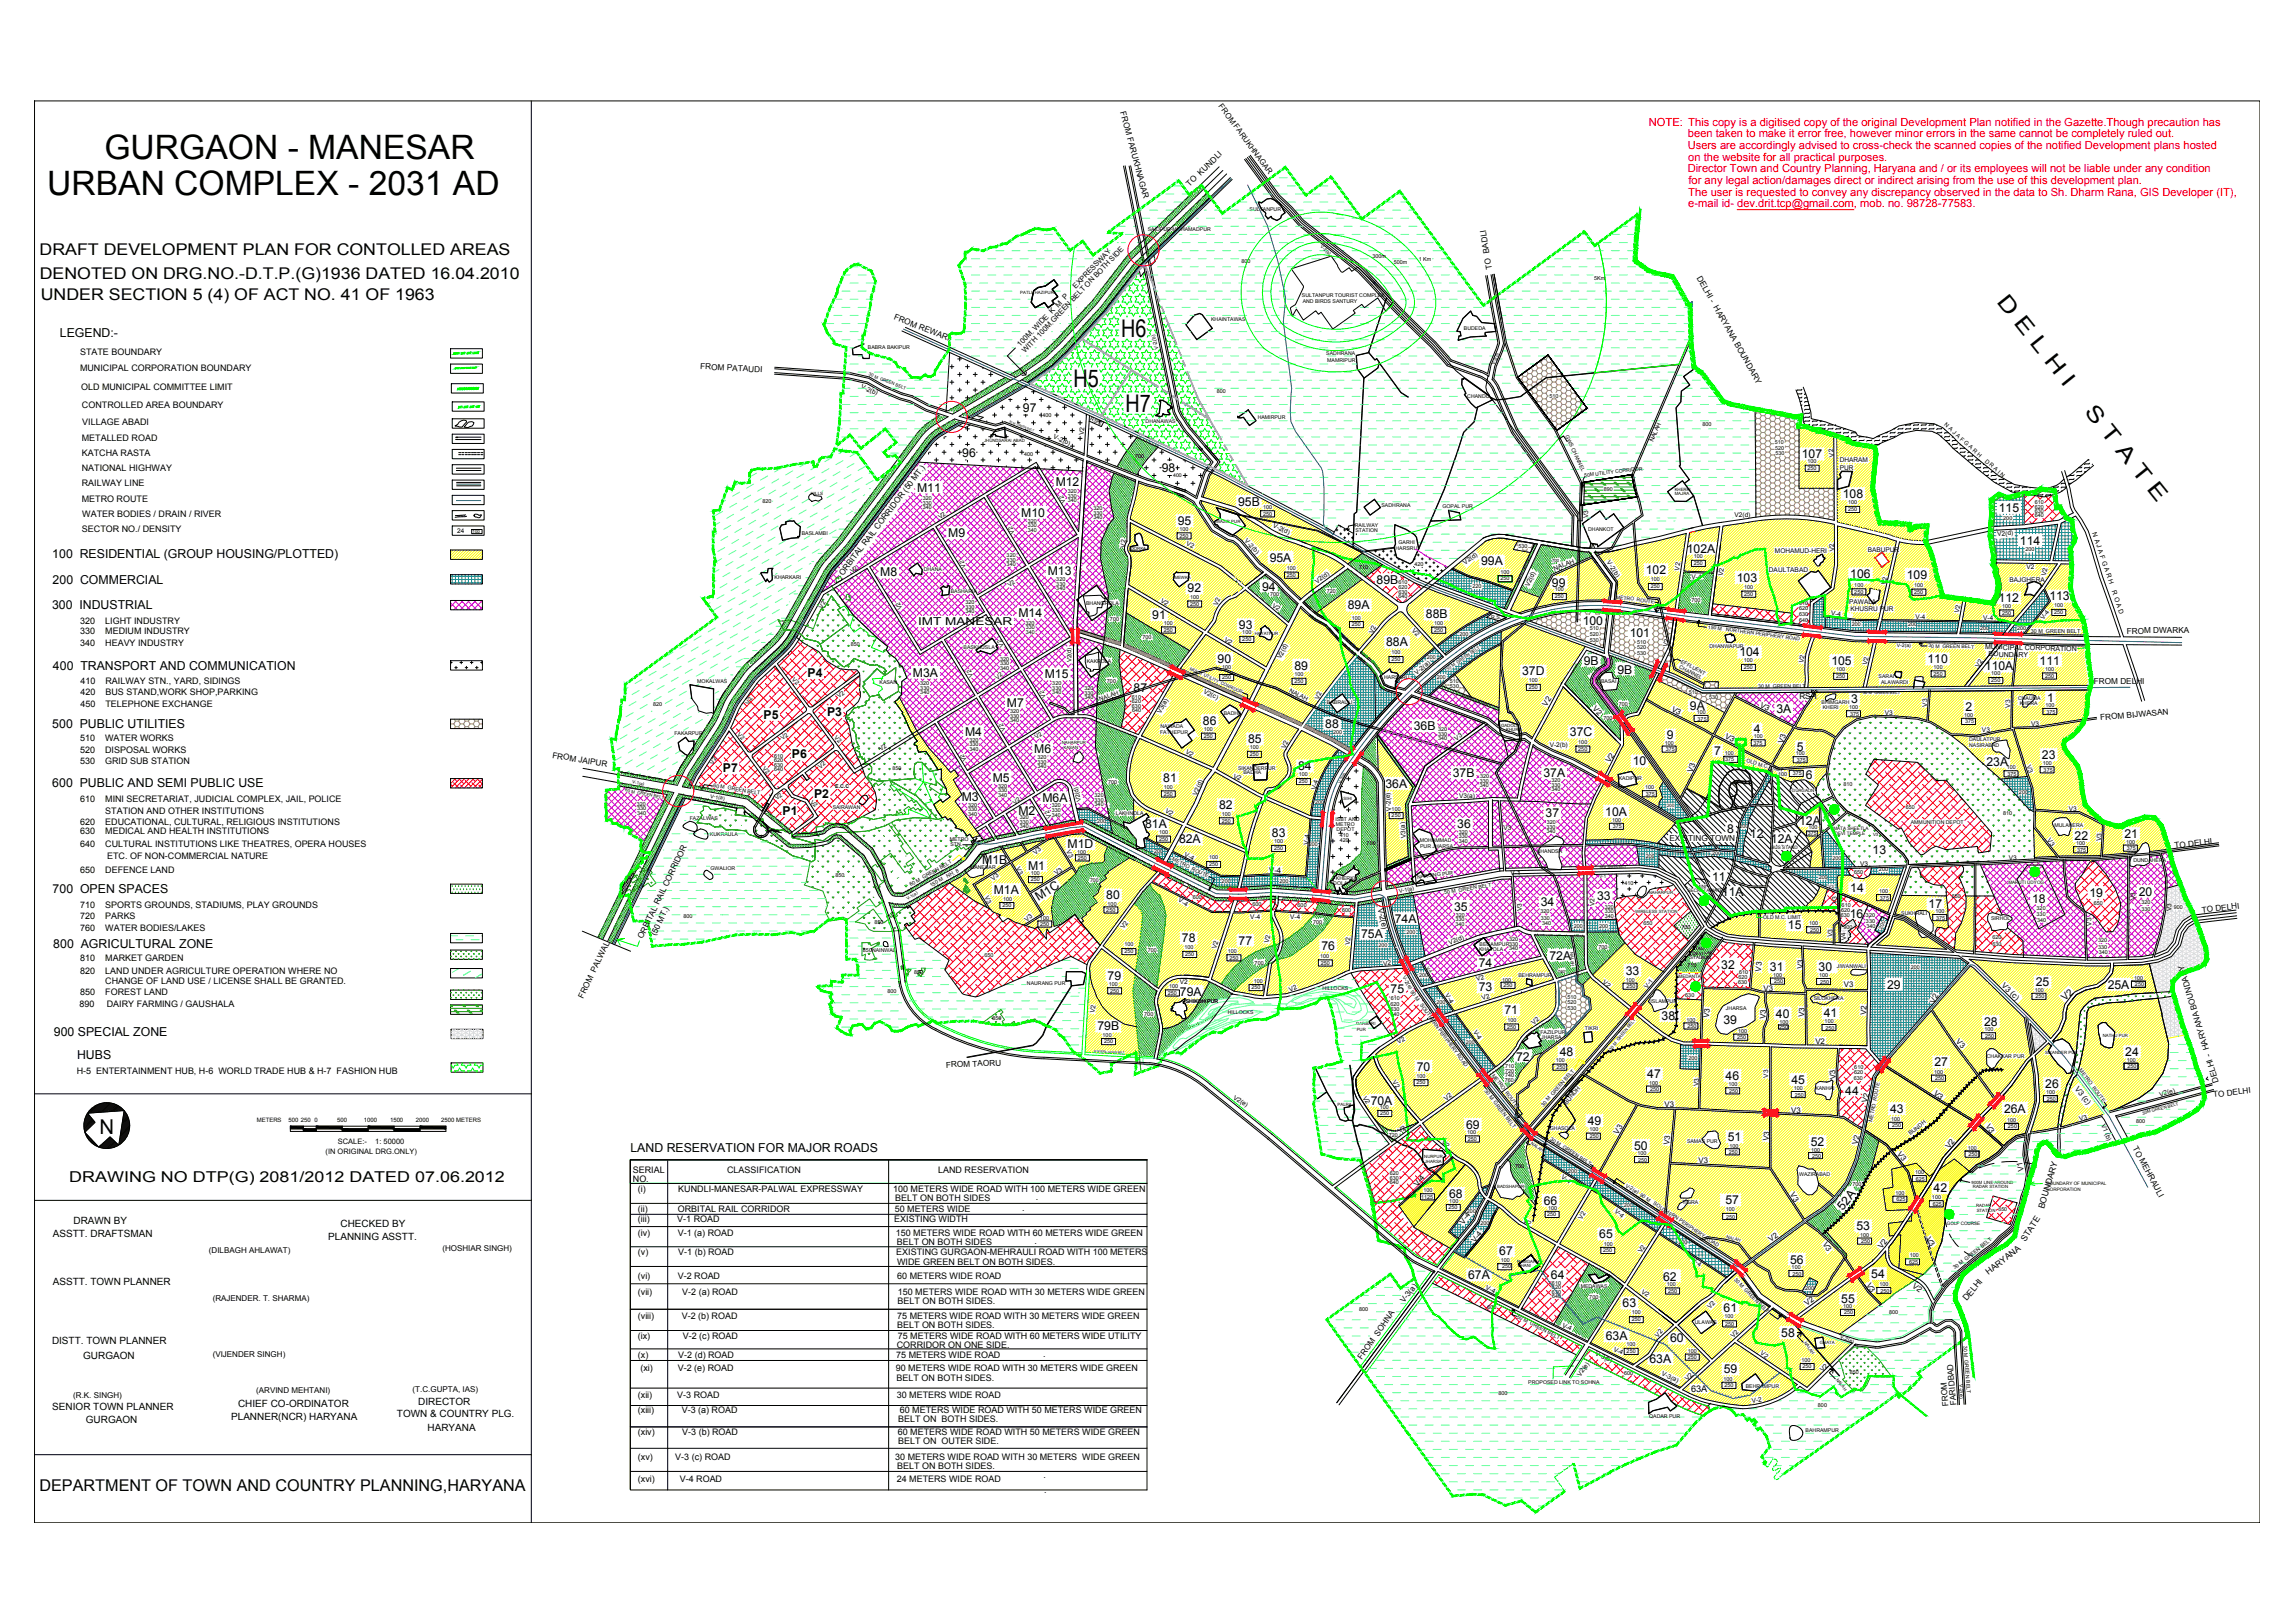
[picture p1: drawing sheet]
<svg xmlns="http://www.w3.org/2000/svg" width="1189mm" height="841mm" viewBox="0 0 1189 841" stroke-linecap="round" stroke-linejoin="round" font-family="sans-serif">
<defs><g id="words">
<g font-size="17.4">
<text x="54" y="82">GURGAON - MANESAR</text>
<text x="24" y="101">URBAN COMPLEX - 2031 AD</text>
</g>
<g font-size="12.6">
<text x="581" y="174">H6</text>
<text x="556" y="200">H5</text>
<text x="583" y="214">H7</text>
</g>
<g font-size="11.3">
<text x="1035" y="156" transform="rotate(51 1035 156)">D E L H I</text>
<text x="1080" y="213" transform="rotate(51 1080 213)">S T A T E</text>
</g>
<text font-size="10.6" x="52" y="587">N</text>
<g font-size="8.4">
<text x="20" y="132">DRAFT DEVELOPMENT PLAN FOR CONTOLLED AREAS</text>
<text x="21" y="144">DENOTED ON DRG.NO.-D.T.P.(G)1936 DATED 16.04.2010</text>
<text x="21" y="156">UNDER SECTION 5 (4) OF ACT NO. 41 OF 1963</text>
<text x="20" y="772">DEPARTMENT OF TOWN AND COUNTRY PLANNING,HARYANA</text>
</g>
<text font-size="7.8" x="36" y="612">DRAWING NO DTP(G) 2081/2012 DATED 07.06.2012</text>
<g font-size="6.4">
<text x="31" y="174">LEGEND:-</text>
<text x="27" y="289">100 RESIDENTIAL (GROUP HOUSING/PLOTTED)</text>
<text x="27" y="302">200 COMMERCIAL</text>
<text x="27" y="316">300 INDUSTRIAL</text>
<text x="27" y="347">400 TRANSPORT AND COMMUNICATION</text>
<text x="27" y="377">500 PUBLIC UTILITIES</text>
<text x="27" y="408">600 PUBLIC AND SEMI PUBLIC USE</text>
<text x="27" y="463">700 OPEN SPACES</text>
<text x="28" y="491">800 AGRICULTURAL ZONE</text>
<text x="28" y="537">900 SPECIAL ZONE</text>
<text x="40" y="549">HUBS</text>
<text x="327" y="597">LAND RESERVATION FOR MAJOR ROADS</text>
</g>
<g font-size="6.3">
<text x="530" y="214">97</text>
<text x="499" y="237">96</text>
<text x="934" y="238">107</text>
<text x="602" y="245">98</text>
<text x="547" y="252">M12</text>
<text x="475" y="255">M11</text>
<text x="642" y="262">95B</text>
<text x="955" y="258">108</text>
<text x="529" y="268">M10</text>
<text x="1036" y="265">115</text>
<text x="610" y="272">95</text>
<text x="491" y="278">M9</text>
<text x="874" y="286">102A</text>
<text x="1047" y="282">114</text>
<text x="658" y="291">95A</text>
<text x="768" y="293">99A</text>
<text x="456" y="299">M8</text>
<text x="543" y="298">M13</text>
<text x="853" y="297">102</text>
<text x="959" y="300">106</text>
<text x="988" y="300">109</text>
<text x="713" y="303">89B</text>
<text x="804" y="304">99</text>
<text x="900" y="301">103</text>
<text x="615" y="307">92</text>
<text x="654" y="306">94</text>
<text x="1062" y="311">113</text>
<text x="699" y="316">89A</text>
<text x="1036" y="312">112</text>
<text x="528" y="320">M14</text>
<text x="597" y="321">91</text>
<text x="739" y="320">88B</text>
<text x="820" y="324">100</text>
<text x="642" y="326">93</text>
<text x="718" y="335">88A</text>
<text x="845" y="330">101</text>
<text x="901" y="340">104</text>
<text x="631" y="344">90</text>
<text x="671" y="347">89</text>
<text x="821" y="345">9B</text>
<text x="949" y="345">105</text>
<text x="999" y="344">110</text>
<text x="1029" y="347">110A</text>
<text x="1057" y="345">111</text>
<text x="419" y="351">P4</text>
<text x="473" y="351">M3A</text>
<text x="541" y="351">M15</text>
<text x="789" y="350">37D</text>
<text x="838" y="349">9B</text>
<text x="587" y="359">87</text>
<text x="959" y="365">3</text>
<text x="1061" y="364">1</text>
<text x="429" y="371">P3</text>
<text x="522" y="366">M7</text>
<text x="876" y="368">9A</text>
<text x="921" y="370">3A</text>
<text x="1019" y="368">2</text>
<text x="396" y="372">P5</text>
<text x="623" y="376">86</text>
<text x="687" y="377">88</text>
<text x="500" y="381">M4</text>
<text x="733" y="378">36B</text>
<text x="814" y="382">37C</text>
<text x="864" y="383">9</text>
<text x="909" y="380">4</text>
<text x="647" y="385">85</text>
<text x="931" y="389">5</text>
<text x="410" y="393">P6</text>
<text x="536" y="390">M6</text>
<text x="888" y="391">7</text>
<text x="1058" y="393">23</text>
<text x="375" y="400">P7</text>
<text x="673" y="399">84</text>
<text x="846" y="397">10</text>
<text x="1029" y="397">23A</text>
<text x="514" y="405">M5</text>
<text x="603" y="405">81</text>
<text x="753" y="403">37B</text>
<text x="800" y="403">37A</text>
<text x="936" y="404">6</text>
<text x="422" y="414">P2</text>
<text x="718" y="408">36A</text>
<text x="498" y="415">M3</text>
<text x="540" y="416">M6A</text>
<text x="632" y="419">82</text>
<text x="406" y="422">P1</text>
<text x="528" y="422">M2</text>
<text x="801" y="424">37</text>
<text x="832" y="423">10A</text>
<text x="593" y="429">81A</text>
<text x="755" y="429">36</text>
<text x="895" y="432">8</text>
<text x="932" y="428">12A</text>
<text x="611" y="437">82A</text>
<text x="659" y="434">83</text>
<text x="907" y="434">12</text>
<text x="918" y="437">12A</text>
<text x="1075" y="435">22</text>
<text x="1101" y="434">21</text>
<text x="553" y="440">M1D</text>
<text x="970" y="443">13</text>
<text x="509" y="448">M1B</text>
<text x="533" y="451">M1</text>
<text x="887" y="456">11</text>
<text x="515" y="463">M1A</text>
<text x="538" y="467" transform="rotate(-32 538 467)">M1C</text>
<text x="573" y="466">80</text>
<text x="828" y="466">33</text>
<text x="892" y="464">11A</text>
<text x="959" y="462">14</text>
<text x="1053" y="468">18</text>
<text x="1083" y="465">19</text>
<text x="1108" y="464">20</text>
<text x="754" y="472">35</text>
<text x="798" y="470">34</text>
<text x="999" y="471">17</text>
<text x="723" y="478">74A</text>
<text x="959" y="476">16</text>
<text x="705" y="486">75A</text>
<text x="927" y="481">15</text>
<text x="613" y="488">78</text>
<text x="642" y="489">77</text>
<text x="685" y="492">76</text>
<text x="803" y="497">72A</text>
<text x="766" y="501">74</text>
<text x="892" y="502">32</text>
<text x="917" y="503">31</text>
<text x="942" y="503">30</text>
<text x="574" y="508">79</text>
<text x="843" y="505">33</text>
<text x="721" y="515">75</text>
<text x="766" y="514">73</text>
<text x="978" y="512">29</text>
<text x="1055" y="511">25</text>
<text x="1092" y="512">25A</text>
<text x="611" y="516">79A</text>
<text x="780" y="526">71</text>
<text x="920" y="527">40</text>
<text x="945" y="527">41</text>
<text x="569" y="534">79B</text>
<text x="861" y="528">38</text>
<text x="893" y="531">39</text>
<text x="1028" y="532">28</text>
<text x="786" y="550">72</text>
<text x="808" y="547">48</text>
<text x="1101" y="547">24</text>
<text x="734" y="555">70</text>
<text x="1003" y="553">27</text>
<text x="854" y="559">47</text>
<text x="894" y="559">46</text>
<text x="928" y="562">45</text>
<text x="1060" y="564">26</text>
<text x="956" y="567">44</text>
<text x="710" y="572">70A</text>
<text x="980" y="577">43</text>
<text x="1039" y="577">26A</text>
<text x="760" y="585">69</text>
<text x="823" y="583">49</text>
<text x="895" y="591">51</text>
<text x="938" y="594">52</text>
<text x="847" y="596">50</text>
<text x="1002" y="618">42</text>
<text x="751" y="621">68</text>
<text x="894" y="624">57</text>
<text x="800" y="624">66</text>
<text x="955" y="627" transform="rotate(-51 955 627)">52A</text>
<text x="829" y="642">65</text>
<text x="962" y="638">53</text>
<text x="777" y="650">67</text>
<text x="928" y="655">56</text>
<text x="761" y="663">67A</text>
<text x="804" y="663">64</text>
<text x="862" y="664">62</text>
<text x="970" y="662">54</text>
<text x="841" y="677">63</text>
<text x="954" y="675">55</text>
<text x="893" y="680">61</text>
<text x="832" y="694">63A</text>
<text x="866" y="696">60</text>
<text x="923" y="693">58</text>
<text x="855" y="706">63A</text>
<text x="893" y="712">59</text>
</g>
<g font-size="5.8" fill="#f00">
<text x="855" y="65">NOTE: This copy is a digitised copy of the original Development Plan notified in the Gazette.Though precaution has</text>
<text x="875" y="71">been taken to make it error free, however minor errors in the same cannot be completely ruled out.</text>
<text x="875" y="77">Users are accordingly advised to cross-check the scanned copies of the notified Development plans hosted</text>
<text x="875" y="83">on the website for all practical purposes.</text>
<text x="875" y="89">Director Town and Country Planning, Haryana and / or its employees will not be liable under any condition</text>
<text x="875" y="95">for any legal action/damages direct or indirect arising from the use of this development plan.</text>
<text x="875" y="101">The user is requested to convey any discrepancy observed in the data to Sh. Dharm Rana, GIS Developer (IT),</text>
<text x="875" y="107">e-mail id- dev.drit.tcp@gmail.com, mob. no. 98728-77583.</text>
</g>
<text font-size="5.6" x="476" y="324">IMT MANESAR</text>
<g font-size="5.2">
<text x="38" y="634">DRAWN BY</text>
<text x="176" y="636">CHECKED BY</text>
<text x="27" y="641">ASSTT. DRAFTSMAN</text>
<text x="170" y="643">PLANNING ASSTT.</text>
<text x="27" y="666">ASSTT. TOWN PLANNER</text>
<text x="27" y="696">DISTT. TOWN PLANNER</text>
<text x="43" y="704">GURGAON</text>
<text x="27" y="731">SENIOR TOWN PLANNER</text>
<text x="123" y="729">CHIEF CO-ORDINATOR</text>
<text x="217" y="728">DIRECTOR</text>
<text x="45" y="737">GURGAON</text>
<text x="120" y="736">PLANNER(NCR) HARYANA</text>
<text x="206" y="734">TOWN &amp; COUNTRY PLG.</text>
<text x="222" y="742">HARYANA</text>
</g>
<text font-size="5.1" x="1070" y="519" transform="rotate(-43 1070 519)">V2</text>
<g font-size="4.7">
<text x="41" y="184">STATE BOUNDARY</text>
<text x="41" y="192">MUNICIPAL CORPORATION BOUNDARY</text>
<text x="42" y="202">OLD MUNICIPAL COMMITTEE LIMIT</text>
<text x="42" y="212">CONTROLLED AREA BOUNDARY</text>
<text x="43" y="220">VILLAGE ABADI</text>
<text x="42" y="228">METALLED ROAD</text>
<text x="42" y="236">KATCHA RASTA</text>
<text x="42" y="244">NATIONAL HIGHWAY</text>
<text x="42" y="252">RAILWAY LINE</text>
<text x="42" y="260">METRO ROUTE</text>
<text x="43" y="268">WATER BODIES / DRAIN / RIVER</text>
<text x="42" y="276">SECTOR NO./ DENSITY</text>
<text x="42" y="323">320</text>
<text x="55" y="323">LIGHT INDUSTRY</text>
<text x="42" y="329">330</text>
<text x="55" y="329">MEDIUM INDUSTRY</text>
<text x="42" y="335">340</text>
<text x="55" y="335">HEAVY INDUSTRY</text>
<text x="42" y="355">410</text>
<text x="55" y="355">RAILWAY STN., YARD, SIDINGS</text>
<text x="42" y="360">420</text>
<text x="55" y="360">BUS STAND,WORK SHOP,PARKING</text>
<text x="42" y="366">450</text>
<text x="55" y="366">TELEPHONE EXCHANGE</text>
<text x="42" y="384">510</text>
<text x="54" y="384">WATER WORKS</text>
<text x="42" y="396">530</text>
<text x="42" y="390">520</text>
<text x="54" y="396">GRID SUB STATION</text>
<text x="54" y="390">DISPOSAL WORKS</text>
<text x="42" y="415">610</text>
<text x="55" y="415">MINI SECRETARIAT, JUDICIAL COMPLEX, JAIL, POLICE</text>
<text x="55" y="422">STATION AND OTHER INSTITUTIONS</text>
<text x="42" y="427">620</text>
<text x="55" y="427">EDUCATIONAL, CULTURAL, RELIGIOUS INSTITUTIONS</text>
<text x="42" y="432">630</text>
<text x="55" y="432">MEDICAL AND HEALTH INSTITUTIONS</text>
<text x="42" y="439">640</text>
<text x="55" y="439">CULTURAL INSTITUTIONS LIKE THEATRES, OPERA HOUSES</text>
<text x="55" y="445">ETC. OF NON-COMMERCIAL NATURE</text>
<text x="42" y="452">650</text>
<text x="55" y="452">DEFENCE LAND</text>
<text x="42" y="470">710</text>
<text x="55" y="470">SPORTS GROUNDS, STADIUMS, PLAY GROUNDS</text>
<text x="42" y="476">720</text>
<text x="55" y="476">PARKS</text>
<text x="42" y="483">760</text>
<text x="55" y="483">WATER BODIES/LAKES</text>
<text x="42" y="498">810</text>
<text x="55" y="498">MARKET GARDEN</text>
<text x="42" y="505">820</text>
<text x="55" y="505">LAND UNDER AGRICULTURE OPERATION WHERE NO</text>
<text x="55" y="510">CHANGE OF LAND USE / LICENSE SHALL BE GRANTED.</text>
<text x="42" y="515">850</text>
<text x="55" y="515">FOREST LAND</text>
<text x="41" y="522">890</text>
<text x="55" y="522">DAIRY FARMING / GAUSHALA</text>
<text x="40" y="556">H-5 ENTERTAINMENT HUB, H-6 WORLD TRADE HUB &amp; H-7 FASHION HUB</text>
<text x="328" y="608">SERIAL</text>
<text x="377" y="608">CLASSIFICATION</text>
<text x="486" y="608">LAND RESERVATION</text>
<text x="328" y="612">NO.</text>
<text x="331" y="618">(i)</text>
<text x="352" y="618">KUNDLI-MANESAR-PALWAL EXPRESSWAY</text>
<text x="463" y="618">100 METERS WIDE ROAD WITH 100 METERS WIDE GREEN</text>
<text x="464" y="622">BELT ON BOTH SIDES</text>
<text x="537" y="622">.</text>
<text x="331" y="628">(ii)</text>
<text x="351" y="628">ORBITAL RAIL CORRIDOR</text>
<text x="464" y="628">50 METERS WIDE</text>
<text x="530" y="628">.</text>
<text x="331" y="633">(iii)</text>
<text x="351" y="633">V-1 ROAD</text>
<text x="463" y="633">EXISTING WIDTH</text>
<text x="331" y="640">(iv)</text>
<text x="351" y="640">V-1 (a) ROAD</text>
<text x="464" y="640">150 METERS WIDE ROAD WITH 60 METERS WIDE GREEN</text>
<text x="526" y="638">.</text>
<text x="465" y="645">BELT ON BOTH SIDES</text>
<text x="536" y="645">.</text>
<text x="331" y="651">(v)</text>
<text x="352" y="651">V-1 (b) ROAD</text>
<text x="464" y="651">EXISTING GURGAON-MEHRAULI ROAD WITH 100 METERS</text>
<text x="465" y="655">WIDE GREEN BELT ON BOTH SIDES.</text>
<text x="331" y="663">(vi)</text>
<text x="351" y="663">V-2 ROAD</text>
<text x="465" y="663">60 METERS WIDE ROAD</text>
<text x="331" y="671">(vii)</text>
<text x="354" y="671">V-2 (a) ROAD</text>
<text x="465" y="671">150 METERS WIDE ROAD WITH 30 METERS WIDE GREEN</text>
<text x="465" y="676">BELT ON BOTH SIDES.</text>
<text x="331" y="683">(viii)</text>
<text x="353" y="683">V-2 (b) ROAD</text>
<text x="465" y="683">75 METERS WIDE ROAD WITH 30 METERS WIDE GREEN</text>
<text x="465" y="688">BELT ON BOTH SIDES.</text>
<text x="331" y="694">(ix)</text>
<text x="354" y="694">V-2 (c) ROAD</text>
<text x="465" y="694">75 METERS WIDE ROAD WITH 60 METERS WIDE UTILITY</text>
<text x="465" y="698">CORRIDOR ON ONE SIDE.</text>
<text x="331" y="704">(x)</text>
<text x="352" y="704">V-2 (d) ROAD</text>
<text x="464" y="704">75 METERS WIDE ROAD</text>
<text x="541" y="703">.</text>
<text x="332" y="710">(xi)</text>
<text x="351" y="710">V-2 (e) ROAD</text>
<text x="464" y="710">90 METERS WIDE ROAD WITH 30 METERS WIDE GREEN</text>
<text x="541" y="709">.</text>
<text x="465" y="716">BELT ON BOTH SIDES.</text>
<text x="331" y="725">(xii)</text>
<text x="351" y="725">V-3 ROAD</text>
<text x="465" y="725">30 METERS WIDE ROAD</text>
<text x="876" y="721">63A</text>
<text x="331" y="732">(xiii)</text>
<text x="353" y="732">V-3 (a) ROAD</text>
<text x="465" y="737">BELT ON BOTH SIDES.</text>
<text x="466" y="732">60 METERS WIDE ROAD WITH 50 METERS WIDE GREEN</text>
<text x="331" y="743">(xiv)</text>
<text x="354" y="743">V-3 (b) ROAD</text>
<text x="465" y="743">60 METERS WIDE ROAD WITH 50 METERS WIDE GREEN</text>
<text x="465" y="748">BELT ON OUTER SIDE.</text>
<text x="331" y="757">(xv)</text>
<text x="350" y="757">V-3 (c) ROAD</text>
<text x="464" y="757">30 METERS WIDE ROAD WITH 30 METERS WIDE GREEN</text>
<text x="465" y="761">BELT ON BOTH SIDES.</text>
<text x="331" y="768">(xvi)</text>
<text x="352" y="768">V-4 ROAD</text>
<text x="465" y="768">24 METERS WIDE ROAD</text>
<text x="541" y="766">.</text>
<text x="541" y="774">.</text>
</g>
<g font-size="4.5">
<text x="1059" y="627" transform="rotate(-73 1059 627)">BOUNDARY</text>
<text x="1050" y="643" transform="rotate(-57 1050 643)">STATE</text>
<text x="1031" y="661" transform="rotate(-38 1031 661)">HARYANA</text>
<text x="1019" y="674" transform="rotate(-50 1019 674)">DELHI</text>
</g>
<g font-size="4.3">
<text x="581" y="58" transform="rotate(75 581 58)">FROM FARUKHNAGAR</text>
<text x="616" y="97" transform="rotate(-44 616 97)">TO KUNDLI</text>
<text x="773" y="139" transform="rotate(-99 773 139)">TO BADLI</text>
<text x="879" y="144" transform="rotate(60 879 144)">DELHI - HARYANA BOUNDARY</text>
<text x="463" y="165" transform="rotate(21 463 165)">FROM REWARI</text>
<text x="363" y="191" transform="rotate(3 363 191)">FROM PATAUDI</text>
<text x="437" y="299" transform="rotate(-53 437 299)">ORBITAL RAIL CORRIDOR (50 MT.)</text>
<text x="1102" y="328" transform="rotate(-1 1102 328)">FROM DWARKA</text>
<text x="1085" y="355">FROM DELHI</text>
<text x="1089" y="373" transform="rotate(-5 1089 373)">FROM BIJWASAN</text>
<text x="286" y="393" transform="rotate(9 286 393)">FROM JAIPUR</text>
<text x="865" y="436">EXISTING TOWN</text>
<text x="1127" y="439" transform="rotate(-7 1127 439)">TO DELHI</text>
<text x="1141" y="473" transform="rotate(-7 1141 473)">TO DELHI</text>
<text x="340" y="485" transform="rotate(-64 340 485)">(50 MT.)</text>
<text x="333" y="487" transform="rotate(-64 333 487)">ORBITAL RAIL CORRIDOR</text>
<text x="302" y="518" transform="rotate(-64 302 518)">FROM PALWAL</text>
<text x="490" y="553" transform="rotate(-3 490 553)">FROM TAORU</text>
<text x="1150" y="560" transform="rotate(-107 1150 560)">DELHI - HARYANA BOUNDARY</text>
<text x="1147" y="569" transform="rotate(-7 1147 569)">TO DELHI</text>
<text x="1105" y="595" transform="rotate(62 1105 595)">TO MEHRAULI</text>
<text x="706" y="705" transform="rotate(-55 706 705)">FROM SOHNA</text>
<text x="1010" y="729" transform="rotate(-95 1010 729)">FROM</text>
<text x="1014" y="728" transform="rotate(-95 1014 728)">FARIDBAD</text>
</g>
<g font-size="4.2">
<text x="933" y="362">RS 1</text>
<text x="108" y="649">(DILBAGH AHLAWAT)</text>
<text x="229" y="648">(HOSHIAR SINGH)</text>
<text x="110" y="674">(RAJENDER. T. SHARMA)</text>
<text x="110" y="703">(VIJENDER SINGH)</text>
<text x="38" y="724">(R.K. SINGH)</text>
<text x="133" y="722">(ARVIND MEHTANI)</text>
<text x="214" y="721">(T.C.GUPTA, IAS)</text>
</g>
<g font-size="4.1">
<text x="802" y="366" transform="rotate(-57 802 366)">V2</text>
<text x="825" y="367" transform="rotate(45 825 367)">V2</text>
<text x="866" y="368" transform="rotate(28 866 368)">V3</text>
<text x="912" y="366" transform="rotate(28 912 366)">V3</text>
<text x="894" y="382" transform="rotate(29 894 382)">V3</text>
<text x="924" y="386" transform="rotate(-71 924 386)">V3</text>
<text x="834" y="396" transform="rotate(-57 834 396)">V2</text>
<text x="877" y="401" transform="rotate(-70 877 401)">V3</text>
<text x="658" y="452">V-4</text>
<text x="714" y="471" transform="rotate(78 714 471)">V-2(e)</text>
<text x="913" y="503" transform="rotate(-83 913 503)">V3</text>
<text x="934" y="502" transform="rotate(-87 934 502)">V3</text>
<text x="914" y="513">V3</text>
<text x="956" y="511">V3</text>
<text x="1037" y="511" transform="rotate(42 1037 511)">V3 (c)</text>
<text x="1003" y="520" transform="rotate(-63 1003 520)">V2</text>
<text x="886" y="527" transform="rotate(-83 886 527)">V3</text>
<text x="935" y="527" transform="rotate(-87 935 527)">V3</text>
<text x="967" y="526" transform="rotate(-87 967 526)">V2</text>
<text x="915" y="528" transform="rotate(-86 915 528)">V3</text>
<text x="941" y="541">V2</text>
<text x="1013" y="540" transform="rotate(42 1013 540)">V3</text>
<text x="951" y="559" transform="rotate(-94 951 559)">V3</text>
<text x="1002" y="567" transform="rotate(42 1002 567)">V3</text>
<text x="1075" y="564" transform="rotate(53 1075 564)">V3 (c)</text>
<text x="863" y="574">V3</text>
<text x="968" y="571" transform="rotate(-77 968 571)">V2</text>
<text x="928" y="577">V3</text>
<text x="1029" y="583" transform="rotate(59 1029 583)">V3</text>
<text x="839" y="588" transform="rotate(-57 839 588)">V3</text>
<text x="865" y="593" transform="rotate(-83 865 593)">V3</text>
<text x="917" y="591" transform="rotate(-83 917 591)">V3</text>
<text x="963" y="593" transform="rotate(-77 963 593)">V2</text>
<text x="983" y="598" transform="rotate(54 983 598)">V3</text>
<text x="1010" y="595" transform="rotate(-53 1010 595)">V2</text>
<text x="880" y="603">V3</text>
<text x="1049" y="607" transform="rotate(-98 1049 607)">V1</text>
<text x="735" y="615" transform="rotate(-53 735 615)">V-4</text>
<text x="928" y="619" transform="rotate(60 928 619)">V3</text>
<text x="758" y="635" transform="rotate(-53 758 635)">V-4</text>
<text x="998" y="642" transform="rotate(60 998 642)">V3</text>
<text x="764" y="644" transform="rotate(-52 764 644)">V-4</text>
<text x="918" y="643" transform="rotate(-35 918 643)">V2</text>
<text x="944" y="645" transform="rotate(59 944 645)">V3</text>
<text x="975" y="647" transform="rotate(-52 975 647)">V2</text>
<text x="967" y="666" transform="rotate(59 967 666)">V3</text>
<text x="991" y="667" transform="rotate(38 991 667)">V2</text>
<text x="728" y="675" transform="rotate(-53 728 675)">V-3(a)</text>
<text x="936" y="677" transform="rotate(-35 936 677)">V2</text>
</g>
<text font-size="4" x="631" y="55" transform="rotate(54 631 55)">FROM FARUKHNAGAR</text>
<g font-size="3.9">
<text x="175" y="593">SCALE:-</text>
<text x="195" y="593">1: 50000</text>
<text x="169" y="598">(IN ORIGINAL DRG.ONLY)</text>
</g>
<g font-size="3.8">
<text x="558" y="150" transform="rotate(-46 558 150)">EXPRESSWAY</text>
<text x="529" y="180" transform="rotate(-46 529 180)">100M. WIDE K M P</text>
<text x="531" y="183" transform="rotate(-46 531 183)">WITH 100M.GREEN BELT ON BOTH SIDE</text>
</g>
<g font-size="3.6">
<text x="1029" y="336" transform="rotate(1 1029 336)">MUNICIPAL CORPORATION</text>
<text x="1031" y="340" transform="rotate(1 1031 340)">BOUNDARY</text>
</g>
<g font-size="3.4">
<text x="446" y="201" transform="rotate(24 446 201)">V-2(b)</text>
<text x="546" y="227" transform="rotate(25 546 227)">V-2(b)</text>
<text x="562" y="225" transform="rotate(-85 562 225)">V2</text>
<text x="950" y="237" transform="rotate(-96 950 237)">V2</text>
<text x="954" y="240">DHARAM</text>
<text x="954" y="243">PUR</text>
<text x="823" y="268" transform="rotate(-89 823 268)">V3</text>
<text x="899" y="268">V2(d)</text>
<text x="659" y="273" transform="rotate(25 659 273)">V-2(d)</text>
<text x="645" y="281" transform="rotate(45 645 281)">V-2(b)</text>
<text x="1035" y="278" transform="rotate(-5 1035 278)">V2(d)</text>
<text x="1084" y="276" transform="rotate(71 1084 276)">N A J A F G A R H</text>
<text x="583" y="284" transform="rotate(-85 583 284)">V2</text>
<text x="614" y="282" transform="rotate(23 614 282)">V2</text>
<text x="920" y="286">MOHAMUD-HERI</text>
<text x="951" y="286" transform="rotate(-96 951 286)">V2</text>
<text x="968" y="286">BABUPUR</text>
<text x="759" y="293" transform="rotate(-37 759 293)">V2(d)</text>
<text x="833" y="291" transform="rotate(56 833 291)">V-2(b)</text>
<text x="806" y="296" transform="rotate(-20 806 296)">NALAH</text>
<text x="870" y="296" transform="rotate(-81 870 296)">V2</text>
<text x="877" y="300">V-4</text>
<text x="893" y="298" transform="rotate(-81 893 298)">V2</text>
<text x="917" y="296">DAULTABAD</text>
<text x="1050" y="295">V2</text>
<text x="1060" y="299" transform="rotate(-78 1060 299)">V2</text>
<text x="683" y="303" transform="rotate(-37 683 303)">V2(d)</text>
<text x="792" y="304" transform="rotate(-66 792 304)">V2(d)</text>
<text x="977" y="303" transform="rotate(-78 977 303)">V2</text>
<text x="1041" y="302">BAJGHERA</text>
<text x="601" y="312" transform="rotate(32 601 312)">V2</text>
<text x="1095" y="306" transform="rotate(71 1095 306)">R O A D</text>
<text x="631" y="314" transform="rotate(-67 631 314)">V2</text>
<text x="659" y="315" transform="rotate(32 659 315)">V2</text>
<text x="958" y="313">PAWALA</text>
<text x="959" y="317">KHUSRU PUR</text>
<text x="1015" y="318" transform="rotate(-78 1015 318)">V2</text>
<text x="949" y="319" transform="rotate(8 949 319)">V-4</text>
<text x="993" y="321">V-4</text>
<text x="1028" y="321">V-4</text>
<text x="1059" y="321" transform="rotate(-52 1059 321)">V-4</text>
<text x="712" y="328" transform="rotate(-66 712 328)">V2</text>
<text x="732" y="327" transform="rotate(46 732 327)">V2</text>
<text x="634" y="332" transform="rotate(32 634 332)">V2</text>
<text x="864" y="335" transform="rotate(-81 864 335)">V2</text>
<text x="664" y="342" transform="rotate(-64 664 342)">V2(d)</text>
<text x="935" y="344" transform="rotate(-81 935 344)">V2</text>
<text x="968" y="345" transform="rotate(-81 968 345)">V2</text>
<text x="1025" y="346" transform="rotate(-58 1025 346)">V2</text>
<text x="734" y="350" transform="rotate(-37 734 350)">V-2(a)</text>
<text x="624" y="359" transform="rotate(27 624 359)">V2(c)</text>
<text x="683" y="363" transform="rotate(-67 683 363)">V2</text>
<text x="602" y="370" transform="rotate(-61 602 370)">V3(a)</text>
<text x="977" y="370">V3</text>
<text x="999" y="366" transform="rotate(-89 999 366)">V3</text>
<text x="1042" y="367" transform="rotate(-89 1042 367)">V3</text>
<text x="1053" y="376">V3</text>
<text x="755" y="384" transform="rotate(-32 755 384)">V3</text>
<text x="1027" y="379">V3</text>
<text x="666" y="388" transform="rotate(-67 666 388)">V2</text>
<text x="803" y="387">V-2(b)</text>
<text x="614" y="390" transform="rotate(32 614 390)">V2</text>
<text x="1050" y="397" transform="rotate(69 1050 397)">V3</text>
<text x="639" y="403" transform="rotate(24 639 403)">V2</text>
<text x="620" y="412" transform="rotate(-67 620 412)">V2(d)</text>
<text x="682" y="409" transform="rotate(-76 682 409)">V-4</text>
<text x="756" y="414">V3(a)</text>
<text x="604" y="421" transform="rotate(32 604 421)">V2</text>
<text x="721" y="420" transform="rotate(-94 721 420)">V-2(e)</text>
<text x="1072" y="420">V3</text>
<text x="779" y="430">V3</text>
<text x="678" y="438" transform="rotate(-85 678 438)">V-4</text>
<text x="729" y="434" transform="rotate(-94 729 434)">V3(a)</text>
<text x="1061" y="435" transform="rotate(55 1061 435)">V3</text>
<text x="1089" y="436" transform="rotate(-86 1089 436)">V3</text>
<text x="537" y="443" transform="rotate(-39 537 443)">V3</text>
<text x="553" y="441" transform="rotate(66 553 441)">V3</text>
<text x="614" y="444" transform="rotate(25 614 444)">V-4</text>
<text x="527" y="450" transform="rotate(66 527 450)">V3</text>
<text x="964" y="449">V3</text>
<text x="1041" y="445">V3</text>
<text x="548" y="454" transform="rotate(-39 548 454)">V3</text>
<text x="783" y="453">V-1</text>
<text x="515" y="457" transform="rotate(-39 515 457)">V3</text>
<text x="510" y="465" transform="rotate(66 510 465)">V3</text>
<text x="610" y="467" transform="rotate(29 610 467)">V-4</text>
<text x="1107" y="466" transform="rotate(-91 1107 466)">V3</text>
<text x="789" y="472" transform="rotate(-89 789 472)">V3</text>
<text x="826" y="470" transform="rotate(-89 826 470)">V2</text>
<text x="952" y="469" transform="rotate(-86 952 469)">V3</text>
<text x="1125" y="472" transform="rotate(-91 1125 472)">V3</text>
<text x="532" y="478" transform="rotate(-40 532 478)">V3</text>
<text x="648" y="476">V-4</text>
<text x="669" y="476">V-4</text>
<text x="1084" y="480" transform="rotate(-91 1084 480)">V3</text>
<text x="582" y="481" transform="rotate(-55 582 481)">V2</text>
<text x="950" y="486" transform="rotate(-86 950 486)">V3</text>
<text x="630" y="492" transform="rotate(-73 630 492)">V2</text>
<text x="658" y="489" transform="rotate(-81 658 489)">V2</text>
<text x="700" y="490" transform="rotate(-85 700 490)">V2</text>
<text x="751" y="490" transform="rotate(-23 751 490)">V2(d)</text>
<text x="957" y="487" transform="rotate(-94 957 487)">V4</text>
<text x="717" y="500" transform="rotate(-6 717 500)">V2</text>
<text x="611" y="510">V2</text>
<text x="765" y="508" transform="rotate(-15 765 508)">V2</text>
<text x="830" y="509" transform="rotate(37 830 509)">V2</text>
<text x="669" y="514" transform="rotate(-23 669 514)">V2</text>
<text x="749" y="516" transform="rotate(57 749 516)">V-4</text>
<text x="854" y="512" transform="rotate(-50 854 512)">V-1</text>
<text x="768" y="518" transform="rotate(-18 768 518)">V2</text>
<text x="567" y="525" transform="rotate(-81 567 525)">V2</text>
<text x="795" y="531" transform="rotate(-41 795 531)">V2</text>
<text x="763" y="535" transform="rotate(57 763 535)">V-4</text>
<text x="725" y="541" transform="rotate(-28 725 541)">V2</text>
<text x="721" y="561" transform="rotate(54 721 561)">V2</text>
<text x="880" y="563" transform="rotate(-89 880 563)">V3</text>
<text x="916" y="558" transform="rotate(-89 916 558)">V3</text>
<text x="639" y="569" transform="rotate(32 639 569)">V2(e)</text>
<text x="706" y="569" transform="rotate(61 706 569)">V2</text>
<text x="1119" y="568" transform="rotate(-15 1119 568)">V2(e)</text>
<text x="749" y="570" transform="rotate(-37 749 570)">V2</text>
<text x="1078" y="581" transform="rotate(-15 1078 581)">V3</text>
<text x="726" y="587" transform="rotate(-36 726 587)">V2</text>
<text x="1089" y="583" transform="rotate(68 1089 583)">V1 (b)</text>
<text x="747" y="592" transform="rotate(39 747 592)">V2</text>
<text x="809" y="610" transform="rotate(33 809 610)">V-4</text>
<text x="837" y="628" transform="rotate(40 837 628)">V-4</text>
<text x="789" y="633" transform="rotate(34 789 633)">V2</text>
<text x="820" y="632" transform="rotate(-59 820 632)">V2</text>
<text x="851" y="649" transform="rotate(-57 851 649)">V2</text>
<text x="877" y="653" transform="rotate(34 877 653)">V-4</text>
<text x="770" y="668" transform="rotate(25 770 668)">V-4</text>
<text x="850" y="670" transform="rotate(35 850 670)">V2</text>
<text x="886" y="678" transform="rotate(-47 886 678)">V2</text>
<text x="809" y="688" transform="rotate(25 809 688)">V-4</text>
<text x="859" y="693" transform="rotate(-47 859 693)">V2</text>
<text x="898" y="693" transform="rotate(-47 898 693)">V2</text>
<text x="836" y="700" transform="rotate(24 836 700)">V-4</text>
<text x="912" y="702" transform="rotate(34 912 702)">V2</text>
<text x="827" y="702" transform="rotate(25 827 702)">V-3(b)</text>
<text x="819" y="713" transform="rotate(-54 819 713)">V2(e)</text>
<text x="861" y="713" transform="rotate(24 861 713)">V-3(a)</text>
<text x="945" y="711" transform="rotate(-46 945 711)">V2</text>
<text x="875" y="716" transform="rotate(-47 875 716)">V2</text>
<text x="908" y="727" transform="rotate(-8 908 727)">V-2</text>
</g>
<text font-size="3.3" x="237" y="276">24</text>
<g font-size="3.2">
<text x="857" y="229" transform="rotate(-66 857 229)">NALAH</text>
<text x="552" y="260" transform="rotate(-115 552 260)">V2</text>
<text x="487" y="269" transform="rotate(-39 487 269)">V2</text>
<text x="526" y="276" transform="rotate(-115 526 276)">V2</text>
<text x="501" y="294" transform="rotate(-115 501 294)">V2</text>
<text x="442" y="297" transform="rotate(-40 442 297)">V2</text>
<text x="523" y="304" transform="rotate(-39 523 304)">V2</text>
<text x="426" y="315" transform="rotate(-63 426 315)">V2</text>
<text x="468" y="315" transform="rotate(-115 468 315)">V2</text>
<text x="520" y="335" transform="rotate(-115 520 335)">V2</text>
<text x="555" y="343" transform="rotate(-90 555 343)">V2(d)</text>
<text x="410" y="352" transform="rotate(44 410 352)">V2</text>
<text x="504" y="350" transform="rotate(-115 504 350)">V2</text>
<text x="517" y="352" transform="rotate(-39 517 352)">V2</text>
<text x="668" y="358" transform="rotate(29 668 358)">NALAH</text>
<text x="388" y="365" transform="rotate(-63 388 365)">V2</text>
<text x="435" y="362" transform="rotate(-39 435 362)">V2</text>
<text x="542" y="361" transform="rotate(-115 542 361)">V2</text>
<text x="570" y="363" transform="rotate(-19 570 363)">NALAH</text>
<text x="382" y="381" transform="rotate(44 382 381)">V2</text>
<text x="406" y="384" transform="rotate(-39 406 384)">V2</text>
<text x="432" y="383" transform="rotate(44 432 383)">V2</text>
<text x="521" y="378" transform="rotate(-115 521 378)">V2</text>
<text x="537" y="383" transform="rotate(-39 537 383)">V2</text>
<text x="457" y="389" transform="rotate(-39 457 389)">V2</text>
<text x="501" y="394" transform="rotate(-115 501 394)">V2</text>
<text x="370" y="396" transform="rotate(-63 370 396)">V2</text>
<text x="395" y="398" transform="rotate(44 395 398)">V2</text>
<text x="425" y="398" transform="rotate(-39 425 398)">V2</text>
<text x="403" y="415" transform="rotate(-40 403 415)">V2</text>
<text x="420" y="416" transform="rotate(44 420 416)">V2</text>
<text x="526" y="417" transform="rotate(-40 526 417)">V2</text>
<text x="560" y="415" transform="rotate(-105 560 415)">V2(d)</text>
<text x="545" y="423" transform="rotate(-115 545 423)">V2</text>
<text x="812" y="573" transform="rotate(-50 812 573)">BUNDH</text>
</g>
<g font-size="3.1">
<text x="133" y="581">METERS</text>
<text x="150" y="581">500</text>
<text x="156" y="581">250</text>
<text x="163" y="581">0</text>
<text x="175" y="581">500</text>
<text x="188" y="581">1000</text>
<text x="202" y="581">1500</text>
<text x="216" y="581">2000</text>
<text x="229" y="581">2500 METERS</text>
</g>
<g font-size="3">
<text x="1007" y="220" transform="rotate(42 1007 220)">N A J A F G A R H</text>
<text x="1028" y="239" transform="rotate(42 1028 239)">D R A I N</text>
</g>
<text font-size="2.9" x="990" y="588" transform="rotate(-38 990 588)">BUNDH</text>
<g font-size="2.8">
<text x="643" y="136">800</text>
<text x="711" y="134">300m</text>
<text x="722" y="137">500m</text>
<text x="735" y="135">1 Km</text>
<text x="826" y="145">5Km</text>
<text x="631" y="204">800</text>
<text x="803" y="206">510</text>
<text x="540" y="216">400</text>
<text x="882" y="221">800</text>
<text x="920" y="230">510</text>
<text x="920" y="233">520</text>
<text x="531" y="236">400</text>
<text x="588" y="237">700</text>
<text x="920" y="236">530</text>
<text x="937" y="244">250</text>
<text x="937" y="240">100</text>
<text x="553" y="256">320</text>
<text x="553" y="258">330</text>
<text x="831" y="255">890</text>
<text x="395" y="260">820</text>
<text x="478" y="259">320</text>
<text x="478" y="262">330</text>
<text x="478" y="264">340</text>
<text x="553" y="260">340</text>
<text x="655" y="264">100</text>
<text x="958" y="261">100</text>
<text x="1054" y="261">610</text>
<text x="1054" y="264">620</text>
<text x="567" y="264">320</text>
<text x="567" y="267">330</text>
<text x="567" y="269">340</text>
<text x="655" y="267">250</text>
<text x="958" y="265">250</text>
<text x="1038" y="269">200</text>
<text x="1054" y="266">630</text>
<text x="1055" y="268">640</text>
<text x="533" y="271">320</text>
<text x="533" y="273">330</text>
<text x="533" y="276">340</text>
<text x="611" y="275">100</text>
<text x="611" y="279">250</text>
<text x="787" y="284">530</text>
<text x="1050" y="286">200</text>
<text x="522" y="289">320</text>
<text x="522" y="291">330</text>
<text x="522" y="293">340</text>
<text x="733" y="293">420</text>
<text x="878" y="293">250</text>
<text x="878" y="289">100</text>
<text x="667" y="299">250</text>
<text x="667" y="295">100</text>
<text x="704" y="295">710</text>
<text x="778" y="297">100</text>
<text x="547" y="301">320</text>
<text x="547" y="303">330</text>
<text x="547" y="306">340</text>
<text x="725" y="303">610</text>
<text x="725" y="305">620</text>
<text x="763" y="305">220</text>
<text x="778" y="301">250</text>
<text x="856" y="305">250</text>
<text x="856" y="301">100</text>
<text x="904" y="305">100</text>
<text x="961" y="304">100</text>
<text x="992" y="304">100</text>
<text x="617" y="310">100</text>
<text x="658" y="309">700</text>
<text x="688" y="307">720</text>
<text x="725" y="308">630</text>
<text x="725" y="310">640</text>
<text x="806" y="310">250</text>
<text x="806" y="307">100</text>
<text x="904" y="309">250</text>
<text x="961" y="308">250</text>
<text x="992" y="308">250</text>
<text x="500" y="313">320</text>
<text x="500" y="315">330</text>
<text x="500" y="318">340</text>
<text x="617" y="314">250</text>
<text x="877" y="312">700</text>
<text x="932" y="314">610</text>
<text x="932" y="316">620</text>
<text x="1038" y="315">100</text>
<text x="1065" y="315">100</text>
<text x="532" y="324">320</text>
<text x="575" y="322">700</text>
<text x="603" y="324">100</text>
<text x="701" y="321">100</text>
<text x="743" y="324">100</text>
<text x="932" y="319">630</text>
<text x="932" y="322">640</text>
<text x="1038" y="319">250</text>
<text x="1065" y="318">250</text>
<text x="532" y="326">330</text>
<text x="532" y="328">340</text>
<text x="603" y="327">250</text>
<text x="644" y="329">100</text>
<text x="701" y="325">250</text>
<text x="743" y="327">250</text>
<text x="756" y="329">200</text>
<text x="824" y="327">510</text>
<text x="824" y="330">520</text>
<text x="960" y="325">200</text>
<text x="989" y="325">200</text>
<text x="1026" y="327">200</text>
<text x="1045" y="327">200</text>
<text x="1052" y="328">30 M GREEN BELT</text>
<text x="441" y="335">850</text>
<text x="592" y="331">700</text>
<text x="644" y="332">250</text>
<text x="824" y="332">530</text>
<text x="848" y="334">510</text>
<text x="721" y="339">100</text>
<text x="739" y="341">200</text>
<text x="848" y="337">520</text>
<text x="848" y="339">530</text>
<text x="518" y="342">320</text>
<text x="518" y="345">330</text>
<text x="518" y="347">340</text>
<text x="633" y="347">100</text>
<text x="721" y="343">250</text>
<text x="904" y="347">250</text>
<text x="904" y="343">100</text>
<text x="952" y="348">100</text>
<text x="1002" y="347">100</text>
<text x="1060" y="348">100</text>
<text x="574" y="354">700</text>
<text x="633" y="352">250</text>
<text x="671" y="354">250</text>
<text x="671" y="350">100</text>
<text x="745" y="352">200</text>
<text x="751" y="354">510</text>
<text x="792" y="354">100</text>
<text x="952" y="351">250</text>
<text x="1002" y="350">250</text>
<text x="1032" y="354">250</text>
<text x="1032" y="350">100</text>
<text x="1060" y="351">250</text>
<text x="477" y="355">320</text>
<text x="477" y="358">330</text>
<text x="477" y="360">340</text>
<text x="545" y="355">320</text>
<text x="545" y="357">330</text>
<text x="545" y="360">340</text>
<text x="562" y="358">320</text>
<text x="562" y="360">330</text>
<text x="751" y="357">530</text>
<text x="792" y="357">250</text>
<text x="875" y="359">510</text>
<text x="562" y="362">340</text>
<text x="587" y="362">610</text>
<text x="587" y="365">620</text>
<text x="839" y="366">700</text>
<text x="886" y="362">530</text>
<text x="338" y="366">820</text>
<text x="524" y="369">320</text>
<text x="524" y="372">330</text>
<text x="587" y="367">630</text>
<text x="587" y="369">640</text>
<text x="879" y="370">100</text>
<text x="958" y="368">100</text>
<text x="959" y="371">375</text>
<text x="1018" y="372">100</text>
<text x="1060" y="366">100</text>
<text x="1061" y="370">375</text>
<text x="524" y="374">340</text>
<text x="831" y="373">700</text>
<text x="880" y="373">375</text>
<text x="1018" y="375">375</text>
<text x="624" y="382">250</text>
<text x="624" y="379">100</text>
<text x="691" y="380">200</text>
<text x="745" y="384">340</text>
<text x="745" y="381">330</text>
<text x="745" y="379">320</text>
<text x="909" y="383">100</text>
<text x="502" y="384">320</text>
<text x="502" y="387">330</text>
<text x="502" y="389">340</text>
<text x="648" y="388">100</text>
<text x="818" y="389">250</text>
<text x="818" y="386">100</text>
<text x="863" y="386">100</text>
<text x="863" y="389">375</text>
<text x="909" y="386">375</text>
<text x="401" y="393">610</text>
<text x="401" y="395">620</text>
<text x="538" y="393">320</text>
<text x="538" y="396">330</text>
<text x="648" y="392">250</text>
<text x="894" y="391">100</text>
<text x="894" y="395">375</text>
<text x="931" y="391">100</text>
<text x="931" y="395">375</text>
<text x="401" y="397">630</text>
<text x="401" y="399">640</text>
<text x="538" y="398">340</text>
<text x="929" y="402">375</text>
<text x="1040" y="399">100</text>
<text x="1059" y="397">100</text>
<text x="1059" y="400">375</text>
<text x="574" y="406">700</text>
<text x="673" y="406">250</text>
<text x="673" y="402">100</text>
<text x="767" y="408">340</text>
<text x="767" y="406">330</text>
<text x="767" y="403">320</text>
<text x="804" y="408">330</text>
<text x="804" y="405">320</text>
<text x="921" y="402">100</text>
<text x="955" y="407">810</text>
<text x="1040" y="402">375</text>
<text x="517" y="408">320</text>
<text x="517" y="411">330</text>
<text x="517" y="413">340</text>
<text x="567" y="413">320</text>
<text x="603" y="412">250</text>
<text x="603" y="409">100</text>
<text x="804" y="410">340</text>
<text x="853" y="409">100</text>
<text x="853" y="412">375</text>
<text x="1046" y="411">200</text>
<text x="330" y="418">320</text>
<text x="330" y="420">330</text>
<text x="502" y="418">320</text>
<text x="545" y="418">320</text>
<text x="567" y="415">330</text>
<text x="567" y="418">340</text>
<text x="682" y="417">200</text>
<text x="988" y="419">650</text>
<text x="330" y="422">340</text>
<text x="502" y="420">330</text>
<text x="502" y="423">340</text>
<text x="528" y="425">320</text>
<text x="545" y="421">330</text>
<text x="545" y="423">340</text>
<text x="633" y="423">100</text>
<text x="721" y="424">250</text>
<text x="721" y="420">100</text>
<text x="835" y="426">100</text>
<text x="1038" y="423">810</text>
<text x="528" y="427">330</text>
<text x="528" y="429">340</text>
<text x="569" y="427">200</text>
<text x="633" y="426">250</text>
<text x="801" y="429">330</text>
<text x="802" y="432">340</text>
<text x="802" y="427">320</text>
<text x="836" y="429">375</text>
<text x="902" y="429">200</text>
<text x="937" y="430">100</text>
<text x="601" y="436">250</text>
<text x="601" y="432">100</text>
<text x="660" y="437">100</text>
<text x="694" y="434">410</text>
<text x="694" y="436">420</text>
<text x="708" y="438">700</text>
<text x="756" y="437">340</text>
<text x="756" y="434">330</text>
<text x="756" y="432">320</text>
<text x="937" y="433">375</text>
<text x="1102" y="437">100</text>
<text x="558" y="442">100</text>
<text x="598" y="442">200</text>
<text x="660" y="440">250</text>
<text x="678" y="438">200</text>
<text x="887" y="443">200</text>
<text x="1076" y="438">100</text>
<text x="1076" y="441">375</text>
<text x="1102" y="441">375</text>
<text x="559" y="445">250</text>
<text x="627" y="449">250</text>
<text x="627" y="445">100</text>
<text x="853" y="444">200</text>
<text x="950" y="445">200</text>
<text x="433" y="454">850</text>
<text x="534" y="453">100</text>
<text x="943" y="456">200</text>
<text x="961" y="453">650</text>
<text x="974" y="451">200</text>
<text x="534" y="457">250</text>
<text x="633" y="457">200</text>
<text x="663" y="458">200</text>
<text x="842" y="458">410</text>
<text x="520" y="467">100</text>
<text x="618" y="466">600</text>
<text x="725" y="463" transform="rotate(-12 725 463)">V-1(a)</text>
<text x="974" y="463">100</text>
<text x="974" y="466">375</text>
<text x="1012" y="465">650</text>
<text x="519" y="470">250</text>
<text x="573" y="472">250</text>
<text x="574" y="469">100</text>
<text x="649" y="469">600</text>
<text x="672" y="470">600</text>
<text x="696" y="473">600</text>
<text x="798" y="473">320</text>
<text x="832" y="473">330</text>
<text x="832" y="471">320</text>
<text x="954" y="472">620</text>
<text x="954" y="470">610</text>
<text x="1003" y="473">100</text>
<text x="1055" y="472">320</text>
<text x="1085" y="469">650</text>
<text x="1110" y="469">320</text>
<text x="1110" y="472">330</text>
<text x="1127" y="471">900</text>
<text x="354" y="476">800</text>
<text x="453" y="479">850</text>
<text x="539" y="476">100</text>
<text x="539" y="480">250</text>
<text x="680" y="479">700</text>
<text x="754" y="477">330</text>
<text x="754" y="480">340</text>
<text x="754" y="475">320</text>
<text x="799" y="477">330</text>
<text x="799" y="479">340</text>
<text x="832" y="476">340</text>
<text x="852" y="479">650</text>
<text x="938" y="480">100</text>
<text x="954" y="475">630</text>
<text x="967" y="475">320</text>
<text x="967" y="478">330</text>
<text x="1003" y="477">375</text>
<text x="1055" y="475">330</text>
<text x="1056" y="478">340</text>
<text x="729" y="484">200</text>
<text x="816" y="481">200</text>
<text x="829" y="481">200</text>
<text x="871" y="481">700</text>
<text x="938" y="483">250</text>
<text x="955" y="481">900</text>
<text x="967" y="481">340</text>
<text x="975" y="482" transform="rotate(-62 975 482)">200</text>
<text x="583" y="490">100</text>
<text x="614" y="492">100</text>
<text x="714" y="491">200</text>
<text x="782" y="488">320</text>
<text x="828" y="492">700</text>
<text x="1033" y="487">620</text>
<text x="1033" y="490">630</text>
<text x="1087" y="488">320</text>
<text x="1087" y="492">330</text>
<text x="447" y="493">850NAINWAL</text>
<text x="510" y="496">650</text>
<text x="583" y="494">250</text>
<text x="595" y="493">700</text>
<text x="614" y="495">250</text>
<text x="636" y="494">100</text>
<text x="637" y="497">250</text>
<text x="684" y="496">100</text>
<text x="782" y="492">340</text>
<text x="1088" y="494">340</text>
<text x="650" y="500">700</text>
<text x="685" y="500">250</text>
<text x="875" y="501">710</text>
<text x="990" y="502">200</text>
<text x="474" y="505">850</text>
<text x="650" y="509">100</text>
<text x="735" y="506">200</text>
<text x="779" y="509">100</text>
<text x="843" y="509">100</text>
<text x="901" y="508">620</text>
<text x="901" y="505">610</text>
<text x="919" y="506">100</text>
<text x="919" y="509">250</text>
<text x="943" y="506">100</text>
<text x="943" y="510">250</text>
<text x="1106" y="508">100</text>
<text x="460" y="515">800</text>
<text x="575" y="511">100</text>
<text x="575" y="514">250</text>
<text x="605" y="515">250</text>
<text x="606" y="512">100</text>
<text x="649" y="513">250</text>
<text x="779" y="511">250</text>
<text x="843" y="512">250</text>
<text x="901" y="510">630</text>
<text x="1054" y="514">100</text>
<text x="1106" y="511">250</text>
<text x="721" y="521">620</text>
<text x="721" y="518">610</text>
<text x="744" y="520">200</text>
<text x="812" y="517">510</text>
<text x="812" y="520">520</text>
<text x="873" y="516">630</text>
<text x="1055" y="517">250</text>
<text x="593" y="527">700</text>
<text x="721" y="527">640</text>
<text x="721" y="524">630</text>
<text x="812" y="523">530</text>
<text x="514" y="529">850</text>
<text x="781" y="533">250</text>
<text x="781" y="530">100</text>
<text x="874" y="529">100</text>
<text x="875" y="533">250</text>
<text x="922" y="533">250</text>
<text x="922" y="530">100</text>
<text x="946" y="530">100</text>
<text x="946" y="533">250</text>
<text x="571" y="537">100</text>
<text x="900" y="539">250</text>
<text x="901" y="535">100</text>
<text x="1028" y="534">100</text>
<text x="1029" y="538">250</text>
<text x="572" y="541">250</text>
<text x="806" y="551">100</text>
<text x="875" y="549">200</text>
<text x="1102" y="550">100</text>
<text x="780" y="556">720</text>
<text x="780" y="553">710</text>
<text x="807" y="554">250</text>
<text x="961" y="557">620</text>
<text x="961" y="554">610</text>
<text x="1002" y="556">100</text>
<text x="1103" y="554">250</text>
<text x="734" y="559">100</text>
<text x="734" y="562">250</text>
<text x="780" y="561">760</text>
<text x="780" y="558">740</text>
<text x="855" y="562">100</text>
<text x="896" y="563">100</text>
<text x="961" y="560">630</text>
<text x="1003" y="560">250</text>
<text x="855" y="565">250</text>
<text x="896" y="566">250</text>
<text x="930" y="565">100</text>
<text x="930" y="568">250</text>
<text x="1060" y="567">100</text>
<text x="715" y="575">100</text>
<text x="1061" y="570">250</text>
<text x="715" y="578">250</text>
<text x="980" y="581">100</text>
<text x="1040" y="581">100</text>
<text x="1107" y="582">800</text>
<text x="760" y="588">100</text>
<text x="824" y="586">100</text>
<text x="981" y="584">250</text>
<text x="1041" y="585">250</text>
<text x="720" y="589">720</text>
<text x="761" y="591">250</text>
<text x="824" y="590">250</text>
<text x="849" y="598">100</text>
<text x="896" y="598">250</text>
<text x="896" y="595">100</text>
<text x="939" y="597">100</text>
<text x="939" y="600">250</text>
<text x="1020" y="596">100</text>
<text x="1020" y="599">250</text>
<text x="785" y="605">700</text>
<text x="849" y="602">250</text>
<text x="720" y="609">620</text>
<text x="720" y="611">630</text>
<text x="813" y="608">200</text>
<text x="992" y="608">100</text>
<text x="993" y="612">625</text>
<text x="720" y="614">640</text>
<text x="738" y="618">100</text>
<text x="960" y="615">700</text>
<text x="737" y="621">1125</text>
<text x="751" y="623">100</text>
<text x="982" y="619">100</text>
<text x="983" y="623">625</text>
<text x="1001" y="621">100</text>
<text x="751" y="627">250</text>
<text x="760" y="629">200</text>
<text x="802" y="627">100</text>
<text x="842" y="625">200</text>
<text x="894" y="627">100</text>
<text x="1002" y="625">625</text>
<text x="767" y="635">200</text>
<text x="802" y="630">250</text>
<text x="895" y="631">250</text>
<text x="964" y="641">100</text>
<text x="831" y="646">100</text>
<text x="870" y="644">200</text>
<text x="965" y="644">250</text>
<text x="778" y="654">100</text>
<text x="831" y="649">250</text>
<text x="990" y="651">100</text>
<text x="778" y="657">250</text>
<text x="929" y="658">100</text>
<text x="989" y="655">625</text>
<text x="804" y="666">610</text>
<text x="929" y="661">250</text>
<text x="804" y="668">620</text>
<text x="804" y="670">630</text>
<text x="864" y="666">100</text>
<text x="864" y="670">250</text>
<text x="935" y="669">200</text>
<text x="974" y="666">100</text>
<text x="974" y="670">250</text>
<text x="804" y="673">640</text>
<text x="824" y="673">700</text>
<text x="955" y="678">100</text>
<text x="704" y="679">800</text>
<text x="771" y="678">600</text>
<text x="846" y="681">100</text>
<text x="894" y="683">100</text>
<text x="956" y="681">250</text>
<text x="979" y="681">800</text>
<text x="846" y="685">250</text>
<text x="894" y="687">250</text>
<text x="843" y="697">100</text>
<text x="843" y="701">250</text>
<text x="875" y="701">100</text>
<text x="875" y="704">250</text>
<text x="934" y="706">100</text>
<text x="842" y="712">600</text>
<text x="934" y="709">250</text>
<text x="959" y="712">850</text>
<text x="893" y="716">100</text>
<text x="894" y="719">250</text>
<text x="777" y="723">800</text>
<text x="942" y="729">800</text>
</g>
<g font-size="2.7">
<text x="648" y="109">SULTANPUR</text>
<text x="595" y="120">SAIDPUR-MOHAMADPUR</text>
<text x="675" y="154">SULTANPUR TOURIST COMPLEX</text>
<text x="675" y="157">AND BIRDS SANTURY</text>
<text x="628" y="167">KHAINTAWAS</text>
<text x="759" y="171">BUDEDA</text>
<text x="450" y="181">BABRA BAKIPUR</text>
<text x="600" y="181" transform="rotate(-104 600 181)">V-2(b)</text>
<text x="687" y="184">SADHRANA</text>
<text x="688" y="187">MAMRIPUR</text>
<text x="760" y="206">CHANDU</text>
<text x="565" y="218" transform="rotate(22 565 218)">RS-2</text>
<text x="594" y="219">DHANAWAS</text>
<text x="652" y="217">HAMIRPUR</text>
<text x="811" y="226" transform="rotate(64 811 226)">GWS CHANNEL</text>
<text x="608" y="247">400</text>
<text x="716" y="263">SADHRANA</text>
<text x="748" y="263">GOPAL PUR</text>
<text x="702" y="273">RAILWAY</text>
<text x="702" y="276">STATION</text>
<text x="823" y="275">DHANKOT</text>
<text x="415" y="277">BASLAMBI</text>
<text x="725" y="282">GARHI</text>
<text x="723" y="285">HARSRU</text>
<text x="479" y="296">DHANA</text>
<text x="401" y="300">KHARKARI</text>
<text x="493" y="307">BASHARIA</text>
<text x="563" y="313">BHANGROLA</text>
<text x="773" y="321">R.S.</text>
<text x="886" y="336">DHANWAPUR</text>
<text x="499" y="336">BASKHUSLA</text>
<text x="563" y="343">KAKROLA</text>
<text x="870" y="346" transform="rotate(28 870 346)">CHANNEL</text>
<text x="871" y="343" transform="rotate(28 871 343)">EFFLUENT</text>
<text x="361" y="354">MOKALWAS</text>
<text x="717" y="352">HARSARU</text>
<text x="974" y="351">SARAI</text>
<text x="456" y="354">KASAN</text>
<text x="830" y="354">BASAI</text>
<text x="911" y="356">30 M GREEN BELT</text>
<text x="975" y="354">ALAWARDI</text>
<text x="688" y="365">BABRAULI</text>
<text x="944" y="365">BHIMGARH</text>
<text x="1046" y="363">CHAUMA</text>
<text x="1047" y="365">KHERA</text>
<text x="634" y="370">BADHA</text>
<text x="945" y="368">KHERI</text>
<text x="601" y="377">NAWADA</text>
<text x="350" y="381">FAKARPUR</text>
<text x="601" y="380">FATHEPUR</text>
<text x="1021" y="384">DAULATPUR</text>
<text x="1021" y="387">NASIRABAD</text>
<text x="905" y="395" transform="rotate(15 905 395)">OLD M.C. LIMIT</text>
<text x="463" y="399">850</text>
<text x="642" y="399">SIKANDERPUR</text>
<text x="644" y="401">BADHA</text>
<text x="370" y="408" transform="rotate(9 370 408)">60 M GREEN BELT</text>
<text x="839" y="404">KADIPUR</text>
<text x="368" y="413" transform="rotate(9 368 413)">V-1(a)</text>
<text x="433" y="408">E.C.C</text>
<text x="432" y="419">SAIRAWAN</text>
<text x="357" y="425">FAZALWAS</text>
<text x="578" y="423">LAKHNOLA</text>
<text x="692" y="425">ISBT AND</text>
<text x="692" y="428">METRO</text>
<text x="693" y="431">DEPOT</text>
<text x="990" y="427">AMMUNITION DEPOT</text>
<text x="1065" y="429">MULAHERA</text>
<text x="368" y="433">KUKRAULA</text>
<text x="492" y="436">METRO</text>
<text x="736" y="436">MOHAMMAD</text>
<text x="493" y="438">STN.</text>
<text x="736" y="439">PUR JHARSA</text>
<text x="797" y="442">KHANDSA</text>
<text x="607" y="446" transform="rotate(26 607 446)">METRO ROUTE</text>
<text x="1106" y="447">DUNDAHERA</text>
<text x="368" y="451">GWALIOR</text>
<text x="491" y="455" transform="rotate(-29 491 455)">NH. 8</text>
<text x="503" y="450">MANESAR</text>
<text x="692" y="456">KHERKI</text>
<text x="735" y="455" transform="rotate(-7 735 455)">NARSING PUR</text>
<text x="472" y="459" transform="rotate(-30 472 459)">60 M GREEN BELT</text>
<text x="483" y="460" transform="rotate(-29 483 460)">150 M</text>
<text x="565" y="457">700</text>
<text x="691" y="458">DOLA</text>
<text x="749" y="463" transform="rotate(-9 749 463)">50 M GREEN BELT</text>
<text x="914" y="476">OLD M.C. LIMIT</text>
<text x="985" y="474">SUKHRALI</text>
<text x="1032" y="477">SIRHOL</text>
<text x="767" y="490">BEGAMPUR330</text>
<text x="767" y="493">KHATOLA</text>
<text x="952" y="502">JIWANWALI</text>
<text x="727" y="506" transform="rotate(60 727 506)">V-2(e)</text>
<text x="787" y="506">BEHRAMPUR</text>
<text x="532" y="510">NAURANG PUR</text>
<text x="685" y="513">HILLOCKS</text>
<text x="731" y="514" transform="rotate(54 731 514)">90 M</text>
<text x="615" y="520">SHIKOH PUR</text>
<text x="736" y="521" transform="rotate(54 736 521)">SOUTHERN PERIPHERY ROAD</text>
<text x="855" y="519">ISLAMPUR</text>
<text x="940" y="518">SILOKHERA</text>
<text x="636" y="525">HILLOCKS</text>
<text x="894" y="523">JHARSA</text>
<text x="821" y="534">TIKRI</text>
<text x="798" y="536">FAZILPUR</text>
<text x="799" y="539">JHARSA</text>
<text x="760" y="541">200</text>
<text x="1030" y="548">CHAKKAR PUR</text>
<text x="773" y="557" transform="rotate(52 773 557)">METRO ROUTE</text>
<text x="1077" y="555" transform="rotate(53 1077 555)">METRO ROUTE</text>
<text x="769" y="565" transform="rotate(52 769 565)">30 M GREEN BELT</text>
<text x="941" y="565">KANHAI</text>
<text x="800" y="574" transform="rotate(-49 800 574)">30 M GREEN BELT</text>
<text x="970" y="581" transform="rotate(-79 970 581)">METRO ROUTE</text>
<text x="803" y="586">GHASOLA</text>
<text x="803" y="591" transform="rotate(33 803 591)">30 M GREEN BELT</text>
<text x="874" y="592">SAMAS PUR</text>
<text x="932" y="609">WAZIRABAD</text>
<text x="842" y="615" transform="rotate(30 842 615)">V-2(e)</text>
<text x="850" y="620" transform="rotate(33 850 620)">90 M</text>
<text x="872" y="624">TIGRA</text>
<text x="857" y="624" transform="rotate(33 857 624)">SOUTHERN PERIPHERY ROAD</text>
<text x="1036" y="628">650</text>
<text x="1013" y="658" transform="rotate(-38 1013 658)">30 M GREEN BELT</text>
<text x="899" y="663" transform="rotate(45 899 663)">30 M GREEN BELT</text>
<text x="819" y="667">MEDAWAS</text>
<text x="786" y="683" transform="rotate(27 786 683)">50 M GREEN BELT</text>
<text x="878" y="686">ULAWAS</text>
<text x="953" y="694" transform="rotate(19 953 694)">V-2(e)</text>
<text x="1018" y="697" transform="rotate(86 1018 697)">30 M GREEN BELT</text>
<text x="792" y="717">PROPOSED LINK TO SOHNA</text>
<text x="905" y="719">BEHRAMPUR</text>
<text x="1015" y="717" transform="rotate(88 1015 717)">V-2(e)</text>
<text x="855" y="735">QADAR PUR</text>
<text x="936" y="742">BAHRAMPUR</text>
</g>
<g font-size="2.6">
<text x="821" y="247" transform="rotate(-7 821 247)">50M UTILITY CORRIDOR</text>
<text x="837" y="310" transform="rotate(8 837 310)">METRO ROUTE</text>
<text x="885" y="326" transform="rotate(8 885 326)">150 M</text>
<text x="894" y="327" transform="rotate(8 894 327)">NORTHERN PERIPHERY ROAD</text>
<text x="983" y="335" transform="rotate(2 983 335)">V-2(a)</text>
<text x="999" y="336" transform="rotate(1 999 336)">30 M GREEN BELT</text>
</g>
<g font-size="2.4">
<text x="950" y="430">MATA SHEETLA</text>
<text x="951" y="433">DEVI TEMPLE</text>
<text x="918" y="440">BUS STAND</text>
<text x="879" y="460">MINI</text>
<text x="1041" y="458">MARUTI UDYOG</text>
<text x="875" y="462">SECRETARIATE</text>
<text x="876" y="497">STADIUM</text>
<text x="877" y="495">DEVI LAL</text>
<text x="878" y="492">TAU</text>
<text x="870" y="507">MEDANTA</text>
<text x="1061" y="614">BOUNDARY OF MUNICIPAL</text>
<text x="1061" y="617">CORPORATION</text>
<text x="1009" y="635">GOLF COURSE</text>
</g>
<g font-size="2.3">
<text x="684" y="128" transform="rotate(40 684 128)">V-2(b)</text>
<text x="529" y="152">PATLI HAZIPUR</text>
<text x="775" y="189" transform="rotate(-70 775 189)">V-2(b)</text>
<text x="450" y="195" transform="rotate(21 450 195)">30 M GREEN BELT</text>
<text x="510" y="229">JHUNDSARAI ABAD</text>
<text x="420" y="257">HILLS</text>
<text x="868" y="254">KHERKI</text>
<text x="868" y="257">MAJRA</text>
<text x="630" y="271">WAZIR PUR</text>
<text x="245" y="276">100</text>
<text x="586" y="285">DORKA</text>
<text x="804" y="291">700</text>
<text x="609" y="300">MEWKA</text>
<text x="650" y="329">HAYATPUR</text>
<text x="616" y="347" transform="rotate(25 616 347)">MULTI UTILITY CORRIDOR</text>
<text x="750" y="348" transform="rotate(-35 750 348)">30 M GREEN BELT</text>
<text x="778" y="377">GADOLI</text>
<text x="781" y="379">KHURD</text>
<text x="550" y="385">NAHARPUR</text>
<text x="551" y="388">KASAN</text>
<text x="328" y="406" transform="rotate(11 328 406)">V-1(a)</text>
<text x="695" y="406" transform="rotate(-66 695 406)">V-2(a)</text>
<text x="324" y="410" transform="rotate(11 324 410)">60 M GREEN BELT</text>
<text x="929" y="411">GURGAON</text>
<text x="696" y="415">SIHI</text>
<text x="864" y="418">200</text>
<text x="971" y="433">V3</text>
<text x="829" y="455">V-1</text>
<text x="948" y="460">V3</text>
<text x="471" y="467" transform="rotate(-34 471 467)">V-1(a)</text>
<text x="854" y="463">NAHARPUR</text>
<text x="847" y="473">WIRELESS STATION</text>
<text x="814" y="493" transform="rotate(85 814 493)">NALAH</text>
<text x="739" y="502" transform="rotate(56 739 502)">V-4</text>
<text x="807" y="504">760</text>
<text x="703" y="531">DARBARI</text>
<text x="703" y="534">PUR</text>
<text x="1090" y="537">NATHU PUR</text>
<text x="835" y="545" transform="rotate(-52 835 545)">30 M GREEN BELT</text>
<text x="1060" y="546">SIKANDER PUR</text>
<text x="693" y="573">PALRA</text>
<text x="1111" y="578" transform="rotate(-15 1111 578)">30M GREEN BELT</text>
<text x="793" y="593" transform="rotate(34 793 593)">NALAH</text>
<text x="738" y="600">NURPUR</text>
<text x="738" y="603">JHARSA</text>
<text x="776" y="616">BADSHAPUR</text>
<text x="1022" y="614">900M LINE AROUND</text>
<text x="1022" y="616">RADAR STATION</text>
<text x="1024" y="626">RADAR</text>
<text x="1024" y="628">STATION</text>
<text x="895" y="641" transform="rotate(17 895 641)">NALAH</text>
<text x="786" y="654">RAMGARH</text>
<text x="787" y="657">DHANI</text>
<text x="935" y="696" transform="rotate(53 935 696)">NALAH</text>
<text x="943" y="697">GHATA</text>
<text x="951" y="715" transform="rotate(53 951 715)">NALAH</text>
</g>
<text font-size="2.1" x="966" y="360">30 M GREEN BELT</text>
<g font-size="1.5">
<text x="523" y="219" transform="rotate(20 523 219)">30 M GREEN BELT</text>
<text x="829" y="450" transform="rotate(-2 829 450)">50 M GREEN BELT</text>
</g>
<g font-size="1.4">
<text x="787" y="302" transform="rotate(-66 787 302)">50 M WIDE GREEN BELT</text>
<text x="758" y="361" transform="rotate(21 758 361)">50 M WIDE GREEN BELT</text>
<text x="567" y="545" transform="rotate(3 567 545)">50 M WIDE GREEN BELT</text>
</g>
</g></defs>
<!-- layer: other -->
<g fill="none" stroke="#0f0" stroke-width=".52">
<path d="M692 111a62 62 0 0 1 49 34M696 111a42 42 0 0 0-47 19 42 42 0 0 0 6 50 63 63 0 0 0 81-5M557 128a130 130 0 0 0 40 120 151 151 0 0 0 202-11M690 133a19 19 0 0 0-22 8 19 19 0 0 0 2 23 40 40 0 0 0 52-7v-1M690 133a40 40 0 0 1 32 23M691 126a46 46 0 0 1 38 29 10 10 0 0 1-6 10 47 47 0 0 1-58 4M691 122a51 51 0 0 1 40 28M692 126a26 26 0 0 0-29 12 26 26 0 0 0 2 31M693 122a30 30 0 0 0-34 13 30 30 0 0 0 3 37M828 126a113 113 0 0 1-35 116M828 126l21-15-2 24a23 23 0 0 0 16 8l3 1 8 14 1 1 1 17-6 13-44 4a113 113 0 0 0 2-67zM575 159h2l-1 2 1 1h-2l-1 2-1-2"/>
<path d="M578 159h2l1-1 1 1h1l-1 2 1 1h-1l-1 2-1-2h-2l1-1zM580 154h.1M580 154l-1 1 1 2h-2l-1 1v-1M582 154h1l1-2 1 2h2l-1 1 1 2h-2l-1 1-1-1h-1v-2zM583 150v1h-1M585 148h2v-2l1 2h2l-1 1 1 2h-2l-1 1v-1h-2l1-2zM585 159h2v-1l1 1h2l-1 2 1 1h-2l-1 2v-2h-2l1-1zM587 145h.1M588 154h2l1-2 1 2h1l-1 1 1 2h-1l-1 1-1-1h-2l1-2zM591 141l-1 1h-1M592 159h1l1-1 1 1h2l-1 2 1 1h-2l-1 2-1-2h-1v-1zM592 142h1l-1 1 1 2h-1l-1 1-1-1h-2l1-2v-1"/>
<path d="M595 147l-1-1-1 2h-1v1v2h1l1 1 1-1M596 154h-1l1 1-1 2h1M600 154h.1M601 158l1 1M731 150a14 14 0 0 1-3 17M741 145a25 25 0 0 1-5 30M560 177l-1 1 1 2h-2l-1 1v-1M561 177h2l1-2 1 2h1v1v2h-1l-1 1-1-1h-2l1-2zM563 173v1h-1M565 171h1l1-1 1 1h2l-1 2 1 1h-2l-1 1-1-1h-1l1-1-1-2M568 177h2l1-2v2h2l-1 1 1 2h-2v1l-1-1h-2l1-2zM571 164v1h2l-1 2 1 1h-2v2l-1-2h-2l1-1"/>
<path d="M571 171h2l1-1 1 1h2l-1 2 1 1h-2l-1 1-1-1h-2l1-1zM575 177h2v-2l1 2h2l-1 1 1 2h-2l-1 1v-1h-2l1-2zM575 165h2v-1l1 1h2l-1 2 1 1h-2l-1 2v-2h-2l1-1zM580 171h-2l1 2-1 1h2M584 164h.1M584 176l-1 1h-1v1v2h1l1 1 1-1h2l-1-2 1-1h-2l-1-1M590 164h1M591 176l-1 1h-2l1 1-1 2h2l1 1 1-1h1l-1-2 1-1h-1l-1-1M595 170v1h2l-1 2M596 174h-1v1M597 177h-2l1 1-1 2h2l1 1M597 177h.1"/>
<path d="M598 165l-1-1v1h-2l1 2-1 1h2v2l2-2M599 171h-1l1 2M600 174h.1M602 166v1M603 168l1 2 1-2h1M603 161v1l-2 1M603 171h.1M604 176l1 1h2l-1 1 1 2h-2M604 164l-1 1h-1M607 171h-2l1 2-1 1h2l1 1v-1M607 171h.1M609 177h-1l1 1-1 2h2l1 1"/>
<path d="M729 167a52 52 0 0 1-66 5M536 200l1-1 1 1h2l-1 1M541 194h2l-1 2 1 1h-2l-1 2v-2h-2l1-1M545 192l-1 1-1-1M545 194h1l1-1 1 1h2l-1 2 1 1h-2l-1 2-1-2h-1v-1zM546 191h-1M548 188h2v-1l1 1h2l-1 2 1 1h-2l-1 2v-2h-2l1-1-1-1M555 182l1 1v1v2h-1l-1 1-1-1-1-1M555 194l-1-1-1 1h-2l1 2-1 1h2l1 2 1-2M555 190v1M555 190v-2h1l1-1 1 1h2l-1 2M558 183h2l1-2v2h2l-1 1 1 2h-2v1l-1-1h-2l1-2z"/>
<path d="M562 190l-1-2h2l1-1 1 1h1v2M565 183h1l1-2 1 2h2l-1 1 1 2h-2l-1 1-1-1h-1l1-2zM569 190l-1-2h2l1-1v1h2l-1 2 1 1h-2v2l-1-1M570 200l1-1v1h2l-1 2 1 1h-2v1l-1-1h-2l1-1M571 194h2l1-1 1 1h2l-1 2 1 1h-2l-1 2-1-2h-2l1-1zM575 188h2v-1l1 1h2l-1 2 1 1h-2l-1 2v-2h-2l1-1zM576 185v-1l1-1h-2l-1-2-1 2h-2l1 1-1 2h2l1 1 1-1h1M578 194h2l1-1 1 1h1l-1 2 1 1h-1l-1 2-1-2h-2l1-1zM578 183h2l1-2 1 2h1l-1 1 1 2h-1l-1 1-1-1h-2l1-2zM582 188h1l1-1 1 1h2l-1 2 1 1h-2l-1 2-1-2h-1v-1zM585 194h2v-1l1 1h2l-1 2 1 1h-2l-1 2v-2h-2l1-1zM585 183h2v-2l1 2h2l-1 1 1 2h-2l-1 1v-1h-2l1-2z"/>
<path d="M588 188h2l1-1 1 1h1l-1 2 1 1h-1l-1 2-1-2h-2l1-1zM592 194h1l1-1 1 1h2l-1 2 1 1h-2l-1 2-1-2h-1v-1zM592 183h1l1-2 1 2h2l-1 1 1 2h-2l-1 1-1-1h-1v-2zM595 188h2v-1l1 1h2l-1 2 1 1h-2l-1 2v-2h-2l1-1zM598 194h2l1-1 1 1h1v2v1h-1l-1 2-1-2h-2l1-1zM602 183l-1-2-1 2h-2l1 1-1 2h2l1 1 1-1M603 188h-1l1 2-1 1 2 1M605 183h2l1-2v2h2l-1 1 1 2h-2v1l-1-1h-1M606 184h.1M607 188v1M608 193v1h2l-1 2 1 1h-2M608 188h2l1-1 1 1h1v2v1h-1l-1 2-1-2h-2l1-1z"/>
<path d="M608 197h.1M612 185v1h1M616 194h-1l-1-1-1 1h-1l1 2-1 1h1l1 2 1-2h2l-1-1v-1M618 199l-1 1h-2l1 2-1 1h2l1 1v-1h1M542 202l-1-2h2l1-1 1 1h1l-1 2 1 1-2 1M547 205h.1M548 200h2v-1l1 1h2l-1 2 1 1h-2l-1 1v-1h-2l1-1zM552 207l-1-1h2l1-2 1 2h1v1v2M555 200v1M555 202v1h1l1 1 1-1h2l-1-1M558 206h2l1-2v2h2l-1 1 1 2h-2v1l-1-1h-2l1-2zM562 202l-1 1h2l1 1 1-1h1v-1"/>
<path d="M563 212l1-2 1 2h1v1M565 206h1l1-2 1 2h2l-1 1 1 2h-2l-1 1-1-1h-1l1-2zM569 215h1M571 206h2l1-2 1 2h2l-1 1 1 2h-2l-1 1-1-1h-2l1-2zM573 212h.1M573 212h-2v-2l-1 2h-2l1 1-1 1M573 212l-1 1 1 2h-2M574 217v-1l1 1M575 200h2v-1l1 1h2l-1 2 1 1h-2l-1 1v-1h-2l1-1zM575 212h2v-2l1 2h2l-1 1 1 2h-2l-1 1v-1h-2l1-2zM575 218h2h-1M579 219l-1-1h2l1-2 1 2h1l-1 1 1 1h-1"/>
<path d="M582 206l-1-2-1 2h-2l1 1-1 2h2l1 1 1-1M582 212v1M582 214v1h1l1 1 1-1h2M583 203h-1v-1v-2h1l1-1 1 1h2l-1 2 1 1h-2M585 218h2v-2l1 2h2l-1 1 1 1h-2l-1 2v-2h-2l1-1zM587 215h.1M588 215h2l1 1 1-1h1M588 215h.1M590 203h-2l1-1-1-2h2l1-1 1 1h1l-1 2 1 1h-2M593 218h-1v1v1h1l1 2 1-2h2h-1M593 215h.1M594 217v-1l1 1"/>
<path d="M595 200h2v-1l1 1h2l-1 2 1 1h-2l-1 1v-1h-2l1-1zM595 215h2v1l1-1h2M595 215h.1M597 212v-2l1 2h2l-1 1 1 2M599 220h-1h2l1 2 1-2h1M600 200h.1M600 217l1-1v1M603 207v-1h-1l-1-2-1 2h-2l1 1-1 2h2l1 1M603 215h.1M603 215l1 1 1-1M605 200l-1-1-1 1h-1l1 2-1 1h1l1 1 1-1h1M605 220h2l1 2v-2h2"/>
<path d="M606 206h-1l1 1-1 2h2v1M607 212l-1 1 1 2h-1M607 217l1-1v1M608 215h.1M609 200h1l1-1 1 1h1v2v1h-1l-1 1-1-1M610 218h.1M611 211l1 1h1v1v2h-1M612 206h1l1-2 1 2h2l-1 1 1 2h-2l-1 1-1-1h-1l1-2zM614 217v-1l1 2h2l-1 1 1 1h-1M615 212h2l1-2v2h2l-1 1 1 2h-2v1l-1-1h-2l1-2zM618 218h2l1-2 1 2h2l-1 1 1 1h-2l-1 2-1-2h-2l1-1zM620 206h-2l1 1-1 2h2l1 1 1-1"/>
<path d="M624 212h-2l1 1-1 2h2v1l1-1M627 217l-2 1 1 1-1 1h2l1 2 1-2M588 224l2-1 1-1 1 1h1l-1 2 1 1M595 223h2v-1l1 1h2l-1 2 1 1h-2l-1 2v-2h-2l1-1zM600 229l1-1 1 1h1v1M602 223h1l1-1 1 1h2l-1 2 1 1h-2l-1 2-1-2h-1l1-1zM605 232l1-1-1-2h2l1-1v1h2l-1 2 1 1h-2v1M606 232h1M607 232h.1M608 223h2l1-1 1 1h1v2v1h-1l-1 2-1-2h-2l1-1zM611 234h.1M612 220h.1"/>
<path d="M612 229h1l1-1 1 1h2l-1 2 1 1h-2l-1 2-1-2h-1l1-1zM613 235h.1M616 225l-1 1h1M616 237l-1-2h2l1-1v1h2l-1 1 1 2h-1M618 222v1M619 223h1v1M619 229v2l-1 1h2l1 2 1-1M622 223h2v-1l1 1h2l-1 2 1 1h-2l-1 2v-2h-2l1-1zM624 235h-2l1 1-1 2h2v1l1-1h1M626 232v-1l-1-2h2l1-1 1 1h1l-1 2 1 1h-1l-1 2-1-2h-1M629 220h.1M629 235h1l1-1 1 1h2l-1 1 1 2h-2v1"/>
<path d="M630 223h-1v2v1h1l1 2 1-2M634 229h-2l1 2-1 1h2v2l1-2M634 229h.1M637 235h-2l1 1-1 2h2l1 1 1-1M637 235h.1M627 241h-2M630 243h.1M632 241h2v-2l1 2h2l-1 1 1 2h-2l-1 1v-1h-2l1-2zM637 247l1-2 1 2h1v1M640 241h-1v1v2h1l1 1 1-1M640 241h.1M642 244h.1"/>
<path d="M642 250h2v1M644 247h-2l1 1-1 1M645 250h.1M645 250v1M776 298h8v4l-8-1zM1082 336h-5M909 396l-1 2M948 420l-3 4 5 5M1123 439h.1M1124 438l-1 1M677 455l5 5M1126 448h.1"/>
<path d="M1127 448h-1M457 466l5 17 4 26v-1M462 470l4 12 4 27-4-27M910 473v2h3M331 488l-1 2-10-3 4-1-4 1 1 3M469 508a32 32 0 0 0 22 25 127 127 0 0 0 50 12M470 507a31 31 0 0 0 21 25 126 126 0 0 0 50 13l20 1M563 503l-2 43-20-1M565 503l-3 44 34 1M483 528h.1M234 555h.1M236 556v-1h1l1-2 1 2h2l-1 1"/>
<path d="M237 551v1h-1l-1 1-1-1M240 551l-1 1h2l1 1v-1h2l-1-1M243 556l-1-1h2l1-2 1 2h1v1M246 551v1h1l1 1 1-1h1M250 551h.1M250 555h-1l1 1M562 545l28 2M590 547l6 1M596 548l2 1M596 547l2 1M600 548a58 58 0 0 1 27 13M628 561l32 26 31 27"/>
<path d="M1118 586h.1M1126 582h.1M327 613h267M594 601h-267v171M692 615l41 35 12 6 10-14M1051 614h4M1054 612l-3 2 8-1M742 659l-37 49M754 649l-7 8M798 658l1 1M1019 693h.1M1020 693h.1"/>
<path d="M708 712l38-51 74 37-9 14M814 714l9-15 51 26 12 4v2l-3 3-9-3-6-4M815 708h-10v7M821 704l39 20"/>
<circle cx="951" cy="419" r="2.4"/>
<circle cx="926" cy="444" r="2.4"/>
<circle cx="1054" cy="452" r="2.4"/>
<circle cx="883" cy="467" r="2.4"/>
<circle cx="884" cy="489" r="2.4"/>
<circle cx="879" cy="511" r="2.4"/>
<circle cx="1010" cy="629" r="2.4"/>
</g>
<!-- layer: GREEN-HATCH -->
<g fill="none" stroke="#009500" stroke-width=".52">
<path d="M620 100h.1M621 99h.1M621 100h.1M622 99h.1M622 98h.1M622 100h.1M623 99h.1M623 98h.1M623 97h.1M624 98h.1M601 117h.1M601 118h.1"/>
<path d="M602 116h.1M602 117h.1M602 115h.1M603 116h.1M603 117h.1M603 115h.1M604 114h.1M604 116h.1M604 117h.1M604 115h.1M605 114h.1M605 115h.1"/>
<path d="M605 113h.1M605 112h.1M606 115h.1M606 113h.1M606 112h.1M606 114h.1M607 111h.1M607 113h.1M607 114h.1M607 112h.1M608 111h.1M608 113h.1"/>
<path d="M608 117h.1M608 110h.1M608 112h.1M609 109h.1M609 111h.1M609 113h.1M609 117h.1M609 110h.1M609 112h.1M609 116h.1M610 109h.1M610 111h.1"/>
<path d="M610 115h.1M610 117h.1M610 110h.1M610 116h.1M610 118h.1M610 108h.1M611 115h.1M611 117h.1M611 108h.1M611 110h.1M611 114h.1M611 116h.1"/>
<path d="M611 109h.1M612 115h.1M612 117h.1M612 107h.1M612 108h.1M612 114h.1M612 116h.1M612 106h.1M612 109h.1M612 113h.1M613 115h.1M613 107h.1"/>
<path d="M613 108h.1M613 113h.1M613 114h.1M613 116h.1M613 106h.1M613 105h.1M614 106h.1M614 112h.1M614 114h.1M614 104h.1M614 107h.1M614 113h.1"/>
<path d="M614 105h.1M615 111h.1M615 112h.1M615 114h.1M615 104h.1M615 105h.1M615 113h.1M615 103h.1M615 106h.1M616 111h.1M616 112h.1M616 102h.1"/>
<path d="M616 104h.1M616 105h.1M616 110h.1M616 113h.1M616 103h.1M616 109h.1M617 110h.1M617 112h.1M617 102h.1M617 104h.1M617 111h.1M617 101h.1"/>
<path d="M617 103h.1M617 109h.1M618 102h.1M618 103h.1M618 108h.1M618 109h.1M618 111h.1M618 101h.1M618 110h.1M619 108h.1M619 109h.1M619 101h.1"/>
<path d="M619 102h.1M619 107h.1M619 100h.1M620 106h.1M620 108h.1M620 109h.1M620 101h.1M620 107h.1M621 106h.1M621 107h.1M621 101h.1M621 105h.1"/>
<path d="M621 104h.1M622 107h.1M622 105h.1M622 106h.1M622 104h.1M623 103h.1M623 105h.1M623 106h.1M623 102h.1M623 104h.1M624 103h.1M624 105h.1"/>
<path d="M624 102h.1M624 104h.1M625 101h.1M625 103h.1M625 104h.1M625 102h.1M626 103h.1M626 100h.1M626 102h.1M626 101h.1M627 102h.1M579 140h.1"/>
<path d="M580 139h.1M580 140h.1M580 138h.1M581 140h.1M581 138h.1M581 139h.1M581 137h.1M582 140h.1M582 138h.1M582 137h.1M582 139h.1M582 136h.1"/>
<path d="M582 135h.1M583 137h.1M583 136h.1M583 135h.1M584 137h.1M584 136h.1M584 134h.1M584 135h.1M584 133h.1M585 136h.1M585 134h.1M585 132h.1"/>
<path d="M585 135h.1M585 133h.1M586 140h.1M586 133h.1M586 132h.1M586 139h.1M586 134h.1M586 131h.1M587 140h.1M587 138h.1M587 133h.1M587 132h.1"/>
<path d="M587 139h.1M587 131h.1M587 130h.1M588 139h.1M588 137h.1M588 132h.1M588 131h.1M588 140h.1M588 138h.1M588 130h.1M589 139h.1M589 137h.1"/>
<path d="M589 136h.1M589 131h.1M589 129h.1M589 138h.1M589 132h.1M589 130h.1M589 128h.1M590 137h.1M590 136h.1M590 131h.1M590 129h.1M590 135h.1"/>
<path d="M590 130h.1M590 128h.1M590 127h.1M591 137h.1M591 135h.1M591 130h.1M591 128h.1M591 127h.1M591 136h.1M591 134h.1M591 129h.1M592 137h.1"/>
<path d="M592 135h.1M592 133h.1M592 136h.1M592 134h.1M593 135h.1M593 133h.1M593 124h.1M593 126h.1M593 127h.1M594 123h.1M594 125h.1M594 126h.1"/>
<path d="M594 124h.1M595 130h.1M595 132h.1M595 133h.1M595 123h.1M595 125h.1M595 131h.1M595 122h.1M595 124h.1M596 132h.1M596 123h.1M596 125h.1"/>
<path d="M596 129h.1M596 131h.1M596 122h.1M596 124h.1M596 130h.1M597 121h.1M597 123h.1M597 129h.1M597 131h.1M597 122h.1M597 124h.1M597 128h.1"/>
<path d="M597 130h.1M598 123h.1M598 127h.1M598 129h.1M598 130h.1M598 120h.1M598 122h.1M598 128h.1M598 121h.1M599 127h.1M599 129h.1M599 120h.1"/>
<path d="M599 122h.1M599 126h.1M599 128h.1M599 121h.1M600 127h.1M600 129h.1M600 126h.1M600 128h.1M600 121h.1M600 125h.1M601 125h.1M601 126h.1"/>
<path d="M601 128h.1M601 124h.1M601 127h.1M602 124h.1M602 126h.1M602 125h.1M603 123h.1M603 124h.1M603 126h.1M603 125h.1M604 123h.1M604 124h.1"/>
<path d="M604 122h.1M604 121h.1M605 124h.1M605 122h.1M605 123h.1M605 121h.1M606 121h.1M606 122h.1M607 121h.1M607 120h.1M608 121h.1M608 120h.1"/>
<path d="M564 159h.1M564 158h.1M565 158h.1M565 159h.1M566 158h.1M566 157h.1M566 159h.1M567 156h.1M567 158h.1M567 155h.1M567 157h.1M568 156h.1"/>
<path d="M568 154h.1M568 158h.1M568 155h.1M568 153h.1M568 157h.1M569 156h.1M569 154h.1M569 155h.1M569 153h.1M570 155h.1M570 153h.1M570 152h.1"/>
<path d="M570 154h.1M570 151h.1M571 153h.1M571 152h.1M571 150h.1M571 151h.1M571 159h.1M572 152h.1M572 150h.1M572 158h.1M572 153h.1M572 151h.1"/>
<path d="M572 149h.1M572 159h.1M572 148h.1M572 157h.1M573 151h.1M573 149h.1M573 148h.1M573 159h.1M573 158h.1M573 150h.1M573 157h.1M574 156h.1"/>
<path d="M574 149h.1M574 148h.1M574 159h.1M574 158h.1M574 155h.1M574 150h.1M574 147h.1M574 157h.1M574 154h.1M574 146h.1M575 155h.1M575 153h.1"/>
<path d="M575 148h.1M575 147h.1M575 145h.1M575 157h.1M575 156h.1M575 154h.1M575 146h.1M575 144h.1M576 155h.1M576 153h.1M576 147h.1M576 145h.1"/>
<path d="M576 156h.1M576 154h.1M576 146h.1M576 144h.1M577 155h.1M577 153h.1M577 152h.1M577 147h.1M577 145h.1M577 143h.1M577 154h.1M577 151h.1"/>
<path d="M577 146h.1M577 144h.1M577 142h.1M578 153h.1M578 151h.1M578 144h.1M578 143h.1M578 141h.1M578 152h.1M578 150h.1M578 142h.1M579 153h.1"/>
<path d="M579 151h.1M579 149h.1M579 143h.1M579 141h.1M579 152h.1M579 150h.1M579 148h.1M579 142h.1M580 151h.1M580 149h.1M580 148h.1M580 143h.1"/>
<path d="M580 141h.1M580 150h.1M580 142h.1M581 150h.1M581 148h.1M581 147h.1M581 149h.1M581 146h.1M581 141h.1M582 148h.1M582 147h.1M582 145h.1"/>
<path d="M582 146h.1M582 144h.1M583 146h.1M583 144h.1M583 147h.1M583 145h.1M583 143h.1M584 146h.1M584 144h.1M584 143h.1M584 145h.1M584 142h.1"/>
<path d="M585 144h.1M585 143h.1M585 142h.1M585 141h.1M586 143h.1M586 142h.1M586 141h.1M587 142h.1M587 141h.1M588 141h.1M544 179h.1M545 179h.1"/>
<path d="M546 179h.1M546 178h.1M547 179h.1M547 178h.1M547 177h.1M548 179h.1M548 178h.1M548 176h.1M548 177h.1M549 177h.1M549 175h.1M549 178h.1"/>
<path d="M549 176h.1M549 174h.1M550 177h.1M550 175h.1M550 176h.1M550 174h.1M551 175h.1M551 174h.1M551 176h.1M551 173h.1M551 172h.1M552 179h.1"/>
<path d="M552 174h.1M552 173h.1M552 172h.1M553 179h.1M553 174h.1M553 173h.1M553 171h.1M553 172h.1M553 170h.1M553 178h.1M554 179h.1M554 172h.1"/>
<path d="M554 170h.1M554 178h.1M554 171h.1M554 169h.1M555 179h.1M555 177h.1M555 172h.1M555 170h.1M555 169h.1M555 178h.1M555 176h.1M555 171h.1"/>
<path d="M556 179h.1M556 177h.1M556 175h.1M556 170h.1M556 169h.1M556 178h.1M556 176h.1M556 168h.1M556 167h.1M557 178h.1M557 176h.1M557 174h.1"/>
<path d="M557 169h.1M557 168h.1M557 166h.1M557 177h.1M557 175h.1M557 167h.1M558 176h.1M558 174h.1M558 168h.1M558 166h.1M558 175h.1M558 169h.1"/>
<path d="M558 167h.1M558 165h.1M559 174h.1M559 173h.1M559 168h.1M559 166h.1M559 164h.1M559 175h.1M559 172h.1M559 167h.1M559 165h.1M560 174h.1"/>
<path d="M560 172h.1M560 165h.1M560 163h.1M560 173h.1M560 171h.1M560 166h.1M560 164h.1M561 174h.1M561 172h.1M561 170h.1M561 165h.1M561 163h.1"/>
<path d="M561 173h.1M561 171h.1M561 169h.1M561 164h.1M561 162h.1M562 171h.1M562 169h.1M562 164h.1M562 163h.1M562 161h.1M562 172h.1M562 170h.1"/>
<path d="M562 162h.1M562 160h.1M563 171h.1M563 169h.1M563 168h.1M563 163h.1M563 161h.1M563 170h.1M563 162h.1M563 160h.1M564 169h.1M564 168h.1"/>
<path d="M564 161h.1M564 167h.1M564 162h.1M564 160h.1M564 166h.1M565 169h.1M565 167h.1M565 160h.1M565 168h.1M565 166h.1M566 167h.1M566 165h.1"/>
<path d="M566 160h.1M566 168h.1M566 166h.1M566 164h.1M566 163h.1M567 166h.1M567 164h.1M567 165h.1M567 163h.1M568 166h.1M568 164h.1M568 163h.1"/>
<path d="M568 165h.1M568 162h.1M569 164h.1M569 163h.1M569 162h.1M569 161h.1M570 163h.1M570 162h.1M570 160h.1M570 161h.1M571 162h.1M571 160h.1"/>
<path d="M571 161h.1M572 162h.1M572 160h.1M572 161h.1M515 200h.1M516 200h.1M516 199h.1M517 200h.1M517 199h.1M517 198h.1M518 199h.1M518 200h.1"/>
<path d="M518 198h.1M519 199h.1M519 197h.1M519 200h.1M519 198h.1M520 199h.1M520 197h.1M520 198h.1M521 198h.1M521 196h.1M521 197h.1M522 198h.1"/>
<path d="M522 196h.1M522 197h.1M523 197h.1M524 197h.1M525 194h.1M525 195h.1M525 200h.1M526 195h.1M526 193h.1M526 200h.1M526 194h.1M527 195h.1"/>
<path d="M527 193h.1M527 200h.1M527 194h.1M527 199h.1M528 194h.1M528 192h.1M528 193h.1M528 200h.1M529 194h.1M529 192h.1M529 193h.1M529 191h.1"/>
<path d="M529 200h.1M530 194h.1M530 192h.1M530 193h.1M530 191h.1M530 197h.1M530 190h.1M531 196h.1M531 193h.1M531 191h.1M531 197h.1M531 192h.1"/>
<path d="M531 190h.1M532 196h.1M532 191h.1M532 189h.1M532 197h.1M532 195h.1M532 190h.1M532 198h.1M533 197h.1M533 195h.1M533 190h.1M533 189h.1"/>
<path d="M533 196h.1M534 197h.1M534 195h.1M534 190h.1M534 189h.1M534 196h.1M534 188h.1M535 195h.1M535 194h.1M535 189h.1M535 187h.1M535 196h.1"/>
<path d="M535 188h.1M536 195h.1M536 193h.1M536 188h.1M536 186h.1M536 194h.1M536 189h.1M536 187h.1M537 195h.1M537 193h.1M537 188h.1M537 186h.1"/>
<path d="M537 194h.1M537 192h.1M537 187h.1M537 185h.1M538 195h.1M538 193h.1M538 188h.1M538 186h.1M538 194h.1M538 192h.1M538 187h.1M538 185h.1"/>
<path d="M538 191h.1M538 184h.1M539 194h.1M539 192h.1M539 187h.1M539 185h.1M539 193h.1M539 191h.1M539 186h.1M539 184h.1M540 192h.1M540 190h.1"/>
<path d="M540 185h.1M540 184h.1M540 193h.1M540 191h.1M540 186h.1M541 191h.1M541 189h.1M541 184h.1M541 183h.1M541 192h.1M541 190h.1M541 185h.1"/>
<path d="M542 191h.1M542 189h.1M542 184h.1M542 183h.1M542 190h.1M542 182h.1M543 191h.1M543 189h.1M543 184h.1M543 183h.1M543 181h.1M543 190h.1"/>
<path d="M543 182h.1M543 188h.1M544 180h.1M544 190h.1M544 189h.1M544 182h.1M544 188h.1M544 183h.1M544 181h.1M545 180h.1M545 189h.1M545 187h.1"/>
<path d="M545 182h.1M545 188h.1M545 186h.1M545 181h.1M546 180h.1M546 189h.1M546 187h.1M546 188h.1M546 186h.1M546 181h.1M546 185h.1M547 188h.1"/>
<path d="M547 186h.1M547 184h.1M547 187h.1M547 185h.1M548 186h.1M548 184h.1M548 185h.1M548 183h.1M549 185h.1M549 184h.1M549 183h.1M550 184h.1"/>
<path d="M550 182h.1M550 181h.1M550 183h.1M551 184h.1M551 182h.1M551 181h.1M551 183h.1M551 180h.1M552 181h.1M552 183h.1M552 180h.1M552 182h.1"/>
<path d="M553 181h.1M553 180h.1M554 180h.1M480 220h.1M481 220h.1M482 219h.1M482 220h.1M483 219h.1M483 220h.1M483 218h.1M484 220h.1M484 218h.1"/>
<path d="M484 219h.1M484 217h.1M485 220h.1M485 218h.1M485 219h.1M485 217h.1M486 218h.1M486 216h.1M486 219h.1M486 217h.1M487 216h.1M487 217h.1"/>
<path d="M487 218h.1M488 217h.1M488 216h.1M489 216h.1M490 216h.1M491 220h.1M492 219h.1M492 213h.1M492 220h.1M493 212h.1M493 219h.1M493 213h.1"/>
<path d="M493 220h.1M494 213h.1M494 220h.1M494 218h.1M494 214h.1M494 212h.1M494 219h.1M495 213h.1M495 211h.1M495 220h.1M495 218h.1M495 212h.1"/>
<path d="M495 219h.1M496 213h.1M496 211h.1M496 212h.1M496 210h.1M496 219h.1M497 212h.1M497 210h.1M497 219h.1M497 211h.1M498 212h.1M498 210h.1"/>
<path d="M498 211h.1M499 210h.1M499 209h.1M499 215h.1M499 211h.1M499 216h.1M500 215h.1M500 210h.1M500 208h.1M500 216h.1M500 209h.1M501 215h.1"/>
<path d="M501 210h.1M501 208h.1M501 216h.1M501 214h.1M501 209h.1M502 216h.1M502 214h.1M502 209h.1M502 207h.1M502 215h.1M502 213h.1M502 208h.1"/>
<path d="M503 214h.1M503 209h.1M503 207h.1M503 216h.1M503 215h.1M503 213h.1M503 208h.1M503 206h.1M504 214h.1M504 212h.1M504 209h.1M504 207h.1"/>
<path d="M504 215h.1M504 213h.1M504 208h.1M504 206h.1M504 205h.1M505 213h.1M505 211h.1M505 208h.1M505 206h.1M505 214h.1M505 212h.1M505 207h.1"/>
<path d="M505 205h.1M506 213h.1M506 211h.1M506 206h.1M506 205h.1M506 212h.1M506 207h.1M507 213h.1M507 211h.1M507 206h.1M507 205h.1M507 212h.1"/>
<path d="M507 210h.1M508 212h.1M508 210h.1M508 205h.1M508 204h.1M508 211h.1M509 210h.1M509 205h.1M509 204h.1M509 211h.1M509 203h.1M509 209h.1"/>
<path d="M510 211h.1M510 210h.1M510 205h.1M510 203h.1M510 209h.1M510 204h.1M510 202h.1M511 210h.1M511 208h.1M511 205h.1M511 203h.1M511 209h.1"/>
<path d="M511 204h.1M511 202h.1M512 210h.1M512 208h.1M512 203h.1M512 201h.1M512 209h.1M512 207h.1M512 204h.1M512 202h.1M513 209h.1M513 207h.1"/>
<path d="M513 202h.1M513 200h.1M513 208h.1M513 203h.1M513 201h.1M514 209h.1M514 207h.1M514 202h.1M514 200h.1M514 208h.1M514 206h.1M514 201h.1"/>
<path d="M515 208h.1M515 206h.1M515 201h.1M515 207h.1M515 205h.1M516 208h.1M516 206h.1M516 201h.1M516 207h.1M516 205h.1M517 206h.1M517 205h.1"/>
<path d="M517 201h.1M517 207h.1M518 205h.1M518 204h.1M518 206h.1M519 205h.1M519 204h.1M520 205h.1M520 204h.1M520 203h.1M521 205h.1M521 203h.1"/>
<path d="M521 204h.1M521 202h.1M522 203h.1M522 204h.1M522 202h.1M522 201h.1M523 204h.1M523 202h.1M523 203h.1M523 201h.1M524 202h.1M524 200h.1"/>
<path d="M524 203h.1M524 201h.1M525 202h.1M525 201h.1M526 201h.1M527 201h.1M466 237h.1M467 237h.1M467 238h.1M467 239h.1M467 236h.1M468 238h.1"/>
<path d="M468 237h.1M468 235h.1M468 236h.1M468 234h.1M469 237h.1M469 235h.1M469 236h.1M469 234h.1M470 237h.1M470 235h.1M470 233h.1M470 236h.1"/>
<path d="M470 234h.1M470 232h.1M470 231h.1M471 234h.1M471 232h.1M471 231h.1M471 233h.1M471 240h.1M472 239h.1M472 232h.1M472 231h.1M472 238h.1"/>
<path d="M472 233h.1M472 230h.1M472 240h.1M473 239h.1M473 237h.1M473 232h.1M473 231h.1M473 229h.1M473 238h.1M473 230h.1M473 228h.1M473 240h.1"/>
<path d="M473 227h.1M474 238h.1M474 237h.1M474 230h.1M474 228h.1M474 240h.1M474 239h.1M474 236h.1M474 229h.1M474 227h.1M475 238h.1M475 237h.1"/>
<path d="M475 235h.1M475 230h.1M475 228h.1M475 226h.1M475 236h.1M475 234h.1M475 229h.1M475 227h.1M475 225h.1M476 236h.1M476 234h.1M476 227h.1"/>
<path d="M476 226h.1M476 237h.1M476 235h.1M476 233h.1M476 225h.1M477 236h.1M477 234h.1M477 232h.1M477 226h.1M477 224h.1M477 235h.1M477 233h.1"/>
<path d="M477 231h.1M477 225h.1M477 223h.1M478 234h.1M478 232h.1M478 231h.1M478 226h.1M478 224h.1M478 222h.1M478 233h.1M478 225h.1M478 223h.1"/>
<path d="M479 233h.1M479 231h.1M479 230h.1M479 223h.1M479 221h.1M479 232h.1M479 229h.1M479 224h.1M479 222h.1M480 231h.1M480 230h.1M480 228h.1"/>
<path d="M480 223h.1M480 221h.1M480 229h.1M480 222h.1M481 229h.1M481 227h.1M481 222h.1M481 221h.1M481 230h.1M481 228h.1M481 226h.1M482 229h.1"/>
<path d="M482 227h.1M482 226h.1M482 221h.1M482 228h.1M483 227h.1M483 226h.1M483 221h.1M483 225h.1M484 226h.1M484 225h.1M484 224h.1M485 226h.1"/>
<path d="M485 225h.1M485 223h.1M485 224h.1M486 225h.1M486 223h.1M486 224h.1M486 222h.1M487 224h.1M487 222h.1M487 223h.1M488 224h.1M488 222h.1"/>
<path d="M488 223h.1M488 221h.1M489 223h.1M489 221h.1M489 222h.1M490 223h.1M490 221h.1M490 222h.1M491 221h.1M491 222h.1M492 221h.1M493 221h.1"/>
<path d="M581 239h.1M581 238h.1M582 240h.1M582 238h.1M582 239h.1M582 237h.1M583 236h.1M583 237h.1M583 239h.1M583 235h.1M583 238h.1M583 240h.1"/>
<path d="M584 234h.1M584 236h.1M584 237h.1M584 239h.1M584 235h.1M584 238h.1M585 234h.1M585 236h.1M585 237h.1M585 239h.1M585 233h.1M585 235h.1"/>
<path d="M585 238h.1M585 232h.1M586 236h.1M586 237h.1M586 239h.1M586 232h.1M586 233h.1M586 235h.1M586 238h.1M586 231h.1M586 234h.1M587 237h.1"/>
<path d="M587 238h.1M587 240h.1M587 230h.1M587 231h.1M587 233h.1M587 234h.1M587 236h.1M587 239h.1M587 232h.1M587 235h.1M588 238h.1M588 240h.1"/>
<path d="M588 230h.1M588 231h.1M588 233h.1M588 234h.1M588 236h.1M588 237h.1M588 239h.1M588 229h.1M588 232h.1M588 235h.1M589 240h.1M589 228h.1"/>
<path d="M589 230h.1M589 231h.1M589 233h.1M589 234h.1M589 236h.1M589 237h.1M589 239h.1M589 227h.1M589 229h.1M589 232h.1M589 235h.1M589 226h.1"/>
<path d="M589 238h.1M590 231h.1M590 233h.1M590 234h.1M590 236h.1M590 237h.1M590 239h.1M590 227h.1M590 229h.1M590 230h.1M590 232h.1M590 235h.1"/>
<path d="M590 238h.1M590 228h.1M591 232h.1M591 234h.1M591 235h.1M591 237h.1M591 227h.1M591 238h.1M591 228h.1M591 240h.1M591 230h.1M591 233h.1"/>
<path d="M591 236h.1M591 239h.1M591 229h.1M591 231h.1M592 234h.1M592 235h.1M592 237h.1M592 238h.1M592 228h.1M592 240h.1M592 230h.1M592 231h.1"/>
<path d="M592 233h.1M592 236h.1M592 239h.1M592 229h.1M592 232h.1M593 235h.1M593 237h.1M593 238h.1M593 240h.1M593 228h.1M593 230h.1M593 231h.1"/>
<path d="M593 233h.1M593 234h.1M593 236h.1M593 239h.1M593 229h.1M593 232h.1M594 238h.1M594 230h.1M594 231h.1M594 233h.1M594 234h.1M594 236h.1"/>
<path d="M594 237h.1M594 239h.1M594 229h.1M594 232h.1M594 235h.1M595 238h.1M595 229h.1M595 231h.1M595 232h.1M595 234h.1M595 235h.1M595 237h.1"/>
<path d="M595 230h.1M595 233h.1M595 236h.1M596 229h.1M596 231h.1M596 232h.1M596 234h.1M596 235h.1M596 230h.1M596 233h.1M596 236h.1M597 231h.1"/>
<path d="M597 232h.1M597 234h.1M597 235h.1M597 233h.1M597 230h.1M598 232h.1M598 233h.1M598 231h.1M599 231h.1M599 232h.1M450 259h.1M450 258h.1"/>
<path d="M451 259h.1M451 257h.1M451 258h.1M452 259h.1M452 257h.1M452 258h.1M452 256h.1M453 258h.1M453 257h.1M453 255h.1M453 256h.1M453 254h.1"/>
<path d="M454 257h.1M454 255h.1M454 256h.1M454 254h.1M454 253h.1M455 256h.1M455 254h.1M455 252h.1M455 255h.1M455 253h.1M456 254h.1M456 252h.1"/>
<path d="M456 251h.1M456 253h.1M457 259h.1M457 252h.1M457 251h.1M457 258h.1M457 253h.1M457 250h.1M457 257h.1M457 249h.1M458 258h.1M458 252h.1"/>
<path d="M458 250h.1M458 248h.1M458 259h.1M458 257h.1M458 251h.1M458 249h.1M458 247h.1M459 258h.1M459 257h.1M459 250h.1M459 248h.1M459 259h.1"/>
<path d="M459 256h.1M459 249h.1M459 247h.1M459 255h.1M460 257h.1M460 256h.1M460 254h.1M460 249h.1M460 247h.1M460 255h.1M460 248h.1M461 256h.1"/>
<path d="M461 254h.1M461 247h.1M461 246h.1M461 257h.1M461 255h.1M461 253h.1M462 256h.1M462 254h.1M462 252h.1M462 246h.1M462 255h.1M462 253h.1"/>
<path d="M462 247h.1M462 245h.1M462 251h.1M462 244h.1M463 253h.1M463 252h.1M463 245h.1M463 251h.1M463 244h.1M464 253h.1M464 252h.1M464 250h.1"/>
<path d="M464 243h.1M464 251h.1M464 249h.1M465 252h.1M465 250h.1M465 248h.1M465 243h.1M465 251h.1M465 249h.1M465 247h.1M465 242h.1M466 249h.1"/>
<path d="M466 247h.1M466 250h.1M466 248h.1M467 249h.1M467 247h.1M467 246h.1M467 248h.1M467 245h.1M467 244h.1M468 247h.1M468 245h.1M468 246h.1"/>
<path d="M468 244h.1M469 247h.1M469 245h.1M469 243h.1M469 246h.1M469 244h.1M469 242h.1M470 245h.1M470 243h.1M470 242h.1M470 244h.1M470 241h.1"/>
<path d="M471 242h.1M471 241h.1M471 243h.1M472 242h.1M472 241h.1M473 241h.1M575 254h.1M575 256h.1M575 257h.1M576 252h.1M576 253h.1M576 255h.1"/>
<path d="M576 256h.1M576 258h.1M576 259h.1M576 251h.1M576 254h.1M576 257h.1M576 248h.1M576 260h.1M576 250h.1M577 253h.1M577 255h.1M577 256h.1"/>
<path d="M577 258h.1M577 248h.1M577 259h.1M577 249h.1M577 251h.1M577 252h.1M577 254h.1M577 257h.1M577 247h.1M577 260h.1M577 250h.1M578 256h.1"/>
<path d="M578 257h.1M578 246h.1M578 247h.1M578 259h.1M578 249h.1M578 251h.1M578 252h.1M578 254h.1M578 255h.1M578 258h.1M578 248h.1M578 260h.1"/>
<path d="M578 250h.1M578 253h.1M579 256h.1M579 257h.1M579 246h.1M579 247h.1M579 259h.1M579 249h.1M579 250h.1M579 252h.1M579 253h.1M579 255h.1"/>
<path d="M579 258h.1M579 248h.1M579 251h.1M579 254h.1M580 247h.1M580 259h.1M580 249h.1M580 250h.1M580 242h.1M580 252h.1M580 253h.1M580 255h.1"/>
<path d="M580 256h.1M580 246h.1M580 258h.1M580 248h.1M580 251h.1M580 241h.1M580 254h.1M580 257h.1M581 258h.1M581 249h.1M581 260h.1M581 250h.1"/>
<path d="M581 240h.1M581 252h.1M581 242h.1M581 253h.1M581 255h.1M581 256h.1M581 259h.1M581 248h.1M581 241h.1M581 251h.1M581 254h.1M581 257h.1"/>
<path d="M581 247h.1M582 250h.1M582 251h.1M582 241h.1M582 253h.1M582 254h.1M582 256h.1M582 257h.1M582 248h.1M582 259h.1M582 249h.1M582 252h.1"/>
<path d="M582 242h.1M582 255h.1M582 258h.1M582 260h.1M583 241h.1M583 253h.1M583 243h.1M583 254h.1M583 256h.1M583 257h.1M583 247h.1M583 259h.1"/>
<path d="M583 249h.1M583 250h.1M583 252h.1M583 242h.1M583 244h.1M583 255h.1M583 258h.1M583 248h.1M583 251h.1M584 243h.1M584 253h.1M584 254h.1"/>
<path d="M584 256h.1M584 257h.1M584 259h.1M584 249h.1M584 250h.1M584 240h.1M584 252h.1M584 242h.1M584 255h.1M584 258h.1M584 248h.1M584 251h.1"/>
<path d="M584 241h.1M585 244h.1M585 255h.1M585 257h.1M585 259h.1M585 249h.1M585 260h.1M585 250h.1M585 240h.1M585 242h.1M585 252h.1M585 253h.1"/>
<path d="M585 243h.1M585 256h.1M585 258h.1M585 251h.1M585 241h.1M585 254h.1M586 257h.1M586 258h.1M586 260h.1M586 250h.1M586 240h.1M586 251h.1"/>
<path d="M586 242h.1M586 253h.1M586 243h.1M586 245h.1M586 254h.1M586 256h.1M586 259h.1M586 249h.1M586 241h.1M586 252h.1M586 244h.1M586 255h.1"/>
<path d="M587 250h.1M587 251h.1M587 241h.1M587 253h.1M587 243h.1M587 254h.1M587 244h.1M587 256h.1M587 252h.1M587 242h.1M587 245h.1M588 250h.1"/>
<path d="M588 251h.1M588 241h.1M588 253h.1M588 243h.1M588 244h.1M588 242h.1M588 245h.1M589 241h.1M589 243h.1M589 244h.1M589 246h.1M589 242h.1"/>
<path d="M589 245h.1M590 241h.1M590 242h.1M590 244h.1M590 240h.1M590 243h.1M591 241h.1M591 242h.1M592 241h.1M435 279h.1M435 278h.1M436 279h.1"/>
<path d="M436 278h.1M437 278h.1M437 277h.1M437 279h.1M437 276h.1M438 278h.1M438 277h.1M438 275h.1M438 276h.1M439 278h.1M439 276h.1M439 274h.1"/>
<path d="M439 277h.1M439 275h.1M439 273h.1M440 276h.1M440 274h.1M440 273h.1M440 275h.1M440 272h.1M441 274h.1M441 273h.1M441 272h.1M441 279h.1"/>
<path d="M441 271h.1M442 278h.1M442 273h.1M442 272h.1M442 270h.1M442 279h.1M442 271h.1M442 269h.1M443 268h.1M443 278h.1M443 272h.1M443 270h.1"/>
<path d="M443 279h.1M443 271h.1M443 269h.1M444 268h.1M444 278h.1M444 277h.1M444 270h.1M444 279h.1M444 276h.1M444 271h.1M444 269h.1M444 267h.1"/>
<path d="M444 275h.1M445 268h.1M445 266h.1M445 278h.1M445 276h.1M445 269h.1M445 267h.1M445 265h.1M445 277h.1M445 275h.1M446 268h.1M446 266h.1"/>
<path d="M446 264h.1M446 278h.1M446 276h.1M446 274h.1M446 267h.1M446 265h.1M446 277h.1M446 275h.1M446 273h.1M447 267h.1M447 265h.1M447 263h.1"/>
<path d="M447 275h.1M447 273h.1M447 272h.1M447 266h.1M447 264h.1M447 274h.1M448 265h.1M448 263h.1M448 262h.1M448 273h.1M448 272h.1M448 264h.1"/>
<path d="M448 261h.1M448 274h.1M448 271h.1M449 263h.1M449 262h.1M449 273h.1M449 272h.1M449 270h.1M449 261h.1M449 271h.1M449 269h.1M449 268h.1"/>
<path d="M449 260h.1M450 268h.1M450 263h.1M450 261h.1M450 271h.1M450 269h.1M450 262h.1M450 260h.1M450 270h.1M451 268h.1M451 261h.1M451 269h.1"/>
<path d="M451 267h.1M451 260h.1M451 270h.1M452 268h.1M452 266h.1M452 269h.1M452 267h.1M452 265h.1M452 260h.1M452 264h.1M453 267h.1M453 265h.1"/>
<path d="M453 266h.1M453 264h.1M454 267h.1M454 265h.1M454 263h.1M454 266h.1M454 264h.1M454 262h.1M455 264h.1M455 263h.1M455 261h.1M455 262h.1"/>
<path d="M456 263h.1M456 261h.1M456 262h.1M456 260h.1M457 263h.1M457 261h.1M457 262h.1M457 260h.1M458 260h.1M459 260h.1M572 279h.1M572 278h.1"/>
<path d="M572 280h.1M573 278h.1M573 279h.1M573 277h.1M573 280h.1M573 276h.1M574 279h.1M574 274h.1M574 275h.1M574 277h.1M574 278h.1M574 280h.1"/>
<path d="M574 273h.1M574 276h.1M575 272h.1M575 273h.1M575 275h.1M575 276h.1M575 278h.1M575 279h.1M575 274h.1M575 277h.1M575 271h.1M576 273h.1"/>
<path d="M576 275h.1M576 276h.1M576 278h.1M576 271h.1M576 279h.1M576 261h.1M576 272h.1M576 262h.1M576 274h.1M576 277h.1M576 270h.1M576 263h.1"/>
<path d="M577 264h.1M577 273h.1M577 275h.1M577 276h.1M577 278h.1M577 270h.1M577 279h.1M577 272h.1M577 261h.1M577 262h.1M577 265h.1M577 274h.1"/>
<path d="M577 267h.1M577 277h.1M577 271h.1M577 280h.1M577 263h.1M578 266h.1M578 274h.1M578 267h.1M578 276h.1M578 269h.1M578 278h.1M578 270h.1"/>
<path d="M578 279h.1M578 272h.1M578 262h.1M578 263h.1M578 265h.1M578 275h.1M578 268h.1M578 277h.1M578 271h.1M578 261h.1M578 280h.1M578 273h.1"/>
<path d="M578 264h.1M579 267h.1M579 276h.1M579 269h.1M579 277h.1M579 260h.1M579 270h.1M579 279h.1M579 272h.1M579 262h.1M579 273h.1M579 263h.1"/>
<path d="M579 265h.1M579 266h.1M579 275h.1M579 268h.1M579 278h.1M579 271h.1M579 280h.1M579 261h.1M579 274h.1M579 264h.1M580 268h.1M580 277h.1"/>
<path d="M580 270h.1M580 260h.1M580 279h.1M580 272h.1M580 262h.1M580 273h.1M580 263h.1M580 265h.1M580 266h.1M580 275h.1M580 276h.1M580 269h.1"/>
<path d="M580 278h.1M580 271h.1M580 261h.1M580 274h.1M580 264h.1M580 267h.1M581 270h.1M581 279h.1M581 271h.1M581 261h.1M581 273h.1M581 263h.1"/>
<path d="M581 274h.1M581 264h.1M581 266h.1M581 275h.1M581 268h.1M581 276h.1M581 269h.1M581 278h.1M581 262h.1M581 272h.1M581 265h.1M581 267h.1"/>
<path d="M581 277h.1M582 271h.1M582 261h.1M582 273h.1M582 263h.1M582 274h.1M582 264h.1M582 266h.1M582 267h.1M582 276h.1M582 269h.1M582 278h.1"/>
<path d="M582 270h.1M582 272h.1M582 262h.1M582 265h.1M582 275h.1M582 268h.1M582 277h.1M583 263h.1M583 274h.1M583 264h.1M583 276h.1M583 266h.1"/>
<path d="M583 267h.1M583 269h.1M583 277h.1M583 270h.1M583 279h.1M583 260h.1M583 272h.1M583 262h.1M583 273h.1M583 275h.1M583 265h.1M583 268h.1"/>
<path d="M583 278h.1M583 271h.1M583 261h.1M584 264h.1M584 274h.1M584 275h.1M584 266h.1M584 267h.1M584 269h.1M584 277h.1M584 260h.1M584 270h.1"/>
<path d="M584 279h.1M584 272h.1M584 262h.1M584 273h.1M584 263h.1M584 265h.1M584 268h.1M584 261h.1M585 265h.1M585 262h.1M585 263h.1M585 261h.1"/>
<path d="M420 299h.1M420 298h.1M421 299h.1M421 297h.1M421 298h.1M421 296h.1M422 295h.1M422 299h.1M422 297h.1M422 294h.1M422 298h.1M422 296h.1"/>
<path d="M423 295h.1M423 294h.1M423 299h.1M423 297h.1M423 293h.1M423 298h.1M423 296h.1M423 292h.1M424 294h.1M424 293h.1M424 296h.1M424 292h.1"/>
<path d="M424 295h.1M425 294h.1M425 293h.1M425 291h.1M425 292h.1M425 290h.1M425 289h.1M425 299h.1M426 292h.1M426 290h.1M426 299h.1M426 291h.1"/>
<path d="M426 289h.1M426 298h.1M427 290h.1M427 289h.1M427 299h.1M427 297h.1M427 291h.1M427 288h.1M427 298h.1M427 296h.1M428 290h.1M428 289h.1"/>
<path d="M428 287h.1M428 299h.1M428 297h.1M428 288h.1M428 298h.1M428 296h.1M428 295h.1M429 294h.1M429 288h.1M429 286h.1M429 298h.1M429 296h.1"/>
<path d="M429 295h.1M429 289h.1M429 287h.1M429 285h.1M429 297h.1M430 294h.1M430 293h.1M430 288h.1M430 286h.1M430 296h.1M430 287h.1M430 285h.1"/>
<path d="M430 295h.1M431 294h.1M431 293h.1M431 286h.1M431 284h.1M431 292h.1M431 287h.1M431 285h.1M431 291h.1M431 283h.1M432 294h.1M432 292h.1"/>
<path d="M432 290h.1M432 285h.1M432 284h.1M432 293h.1M432 291h.1M432 283h.1M433 292h.1M433 290h.1M433 284h.1M433 282h.1M433 291h.1M433 289h.1"/>
<path d="M433 283h.1M433 281h.1M434 291h.1M434 289h.1M434 283h.1M434 281h.1M434 290h.1M434 282h.1M434 280h.1M435 289h.1M435 288h.1M435 283h.1"/>
<path d="M435 281h.1M435 290h.1M435 287h.1M435 282h.1M435 280h.1M436 289h.1M436 288h.1M436 286h.1M436 281h.1M436 287h.1M436 280h.1M437 287h.1"/>
<path d="M437 285h.1M437 280h.1M437 288h.1M437 286h.1M437 284h.1M438 287h.1M438 285h.1M438 286h.1M438 284h.1M439 286h.1M439 284h.1M439 283h.1"/>
<path d="M439 285h.1M439 282h.1M440 284h.1M440 283h.1M440 282h.1M441 283h.1M441 281h.1M441 284h.1M441 282h.1M441 280h.1M442 282h.1M442 280h.1"/>
<path d="M442 281h.1M443 280h.1M443 281h.1M444 280h.1M450 292h.1M571 285h.1M571 286h.1M571 288h.1M571 289h.1M571 291h.1M571 281h.1M571 282h.1"/>
<path d="M571 284h.1M571 287h.1M571 290h.1M571 280h.1M571 292h.1M571 293h.1M571 283h.1M571 295h.1M572 286h.1M572 288h.1M572 289h.1M572 291h.1"/>
<path d="M572 281h.1M572 292h.1M572 282h.1M572 294h.1M572 295h.1M572 284h.1M572 285h.1M572 297h.1M572 287h.1M572 290h.1M572 293h.1M572 283h.1"/>
<path d="M572 296h.1M573 297h.1M573 299h.1M573 287h.1M573 289h.1M573 281h.1M573 291h.1M573 292h.1M573 282h.1M573 294h.1M573 284h.1M573 295h.1"/>
<path d="M573 285h.1M573 298h.1M573 288h.1M573 300h.1M573 290h.1M573 293h.1M573 283h.1M573 296h.1M573 286h.1M574 289h.1M574 290h.1M574 292h.1"/>
<path d="M574 282h.1M574 283h.1M574 293h.1M574 295h.1M574 285h.1M574 296h.1M574 298h.1M574 287h.1M574 288h.1M574 299h.1M574 291h.1M574 281h.1"/>
<path d="M574 294h.1M574 284h.1M574 286h.1M574 297h.1M575 280h.1M575 292h.1M575 282h.1M575 293h.1M575 283h.1M575 295h.1M575 285h.1M575 296h.1"/>
<path d="M575 286h.1M575 298h.1M575 288h.1M575 299h.1M575 289h.1M575 291h.1M575 281h.1M575 294h.1M575 284h.1M575 297h.1M575 287h.1M575 300h.1"/>
<path d="M575 290h.1M576 292h.1M576 282h.1M576 293h.1M576 283h.1M576 295h.1M576 285h.1M576 296h.1M576 286h.1M576 298h.1M576 288h.1M576 299h.1"/>
<path d="M576 289h.1M576 291h.1M576 281h.1M576 294h.1M576 284h.1M576 297h.1M576 287h.1M576 300h.1M576 290h.1M576 280h.1M577 283h.1M577 294h.1"/>
<path d="M577 285h.1M577 296h.1M577 286h.1M577 297h.1M577 288h.1M577 299h.1M577 289h.1M577 291h.1M577 281h.1M577 292h.1M577 282h.1M577 284h.1"/>
<path d="M577 295h.1M577 287h.1M577 298h.1M577 300h.1M577 290h.1M577 293h.1M578 296h.1M578 286h.1M578 297h.1M578 287h.1M578 299h.1M578 289h.1"/>
<path d="M578 281h.1M578 290h.1M578 292h.1M578 282h.1M578 293h.1M578 284h.1M578 295h.1M578 285h.1M578 298h.1M578 288h.1M578 291h.1M578 283h.1"/>
<path d="M578 294h.1M579 286h.1M579 287h.1M579 297h.1M579 299h.1M579 289h.1M579 290h.1M579 292h.1M579 282h.1M579 283h.1M579 293h.1M579 295h.1"/>
<path d="M579 285h.1M579 296h.1M579 298h.1M579 288h.1M579 291h.1M579 281h.1M579 294h.1M579 284h.1M580 299h.1M580 289h.1M580 290h.1M580 280h.1"/>
<path d="M580 292h.1M580 282h.1M580 293h.1M580 283h.1M580 295h.1M580 285h.1M580 286h.1M580 296h.1M580 298h.1M580 288h.1M580 291h.1M580 281h.1"/>
<path d="M580 294h.1M580 297h.1M580 287h.1M581 288h.1M581 300h.1M581 290h.1M581 291h.1M581 293h.1M581 294h.1M581 285h.1M581 296h.1M581 286h.1"/>
<path d="M581 297h.1M581 289h.1M581 299h.1M581 292h.1M581 295h.1M581 287h.1M581 298h.1M582 291h.1M582 293h.1M582 294h.1M582 284h.1M582 296h.1"/>
<path d="M582 286h.1M582 297h.1M582 287h.1M582 299h.1M582 289h.1M582 290h.1M582 292h.1M582 295h.1M582 285h.1M582 288h.1M582 298h.1M582 300h.1"/>
<path d="M583 293h.1M583 294h.1M583 296h.1M583 286h.1M583 297h.1M583 287h.1M583 299h.1M583 289h.1M583 290h.1M583 292h.1M583 295h.1M583 298h.1"/>
<path d="M583 288h.1M583 291h.1M584 294h.1M584 296h.1M584 297h.1M584 299h.1M584 289h.1M584 290h.1M584 292h.1M584 293h.1M584 295h.1M584 291h.1"/>
<path d="M654 299h.1M655 300h.1M655 299h.1M656 298h.1M656 300h.1M656 299h.1M657 300h.1M692 300h.1M693 300h.1M693 299h.1M694 299h.1M694 298h.1"/>
<path d="M695 299h.1M695 298h.1M696 297h.1M696 298h.1M696 300h.1M696 299h.1M697 297h.1M697 298h.1M697 300h.1M697 296h.1M697 299h.1M698 297h.1"/>
<path d="M698 298h.1M698 300h.1M698 296h.1M698 299h.1M698 295h.1M699 298h.1M699 300h.1M699 296h.1M699 297h.1M699 299h.1M700 292h.1M700 299h.1"/>
<path d="M700 297h.1M700 293h.1M700 296h.1M700 298h.1M701 297h.1M701 291h.1M701 292h.1M701 298h.1M701 300h.1M701 294h.1M701 299h.1M701 293h.1"/>
<path d="M702 291h.1M702 298h.1M702 292h.1M702 300h.1M702 294h.1M702 290h.1M702 299h.1M702 293h.1M703 291h.1M703 298h.1M703 292h.1M703 300h.1"/>
<path d="M703 294h.1M703 295h.1M703 290h.1M703 299h.1M703 293h.1M703 296h.1M704 289h.1M704 290h.1M704 292h.1M704 293h.1M704 299h.1M704 295h.1"/>
<path d="M704 291h.1M704 294h.1M704 296h.1M705 290h.1M705 292h.1M705 293h.1M705 295h.1M705 296h.1M705 288h.1M705 289h.1M705 291h.1M705 300h.1"/>
<path d="M705 294h.1M705 297h.1M706 292h.1M706 293h.1M706 295h.1M706 296h.1M706 298h.1M706 288h.1M706 289h.1M706 291h.1M706 294h.1M706 297h.1"/>
<path d="M706 287h.1M706 290h.1M707 293h.1M707 294h.1M707 296h.1M707 297h.1M707 288h.1M707 289h.1M707 291h.1M707 292h.1M707 295h.1M707 298h.1"/>
<path d="M707 290h.1M708 294h.1M708 296h.1M708 297h.1M708 299h.1M708 289h.1M708 290h.1M708 292h.1M708 293h.1M708 295h.1M708 298h.1M708 288h.1"/>
<path d="M708 291h.1M709 296h.1M709 297h.1M709 289h.1M709 290h.1M709 292h.1M709 293h.1M709 295h.1M709 298h.1M709 291h.1M709 294h.1M710 290h.1"/>
<path d="M710 292h.1M710 293h.1M710 295h.1M710 296h.1M710 289h.1M710 291h.1M710 294h.1M710 297h.1M711 290h.1M711 291h.1M711 293h.1M711 295h.1"/>
<path d="M711 296h.1M711 292h.1M711 294h.1M712 290h.1M712 291h.1M712 293h.1M712 294h.1M712 296h.1M712 292h.1M712 295h.1M713 293h.1M713 294h.1"/>
<path d="M713 292h.1M713 295h.1M713 291h.1M714 293h.1M714 294h.1M714 292h.1M715 293h.1M715 292h.1M716 293h.1M787 300h.1M788 299h.1M788 298h.1"/>
<path d="M789 297h.1M789 295h.1M789 296h.1M790 294h.1M790 296h.1M790 293h.1M790 295h.1M790 292h.1M791 300h.1M791 292h.1M791 293h.1M791 299h.1"/>
<path d="M791 291h.1M792 290h.1M792 291h.1M792 289h.1M793 288h.1M793 290h.1M793 287h.1M793 289h.1M794 294h.1M794 286h.1M794 287h.1M794 293h.1"/>
<path d="M794 295h.1M794 285h.1M795 292h.1M795 294h.1M795 284h.1M795 286h.1M795 293h.1M795 283h.1M795 295h.1M795 285h.1M795 291h.1M796 292h.1"/>
<path d="M796 282h.1M796 294h.1M796 295h.1M796 284h.1M796 290h.1M796 293h.1M796 283h.1M796 296h.1M796 288h.1M796 289h.1M796 291h.1M797 294h.1"/>
<path d="M797 295h.1M797 287h.1M797 288h.1M797 300h.1M797 290h.1M797 291h.1M797 293h.1M797 296h.1M797 286h.1M797 299h.1M797 289h.1M797 292h.1"/>
<path d="M798 295h.1M798 285h.1M798 287h.1M798 297h.1M798 298h.1M798 288h.1M798 300h.1M798 290h.1M798 291h.1M798 293h.1M798 294h.1M798 284h.1"/>
<path d="M798 296h.1M798 286h.1M798 299h.1M798 289h.1M798 292h.1M798 283h.1M799 286h.1M799 298h.1M799 288h.1M799 290h.1M799 299h.1M799 291h.1"/>
<path d="M799 293h.1M799 283h.1M799 294h.1M799 284h.1M799 296h.1M799 297h.1M799 287h.1M799 289h.1M799 292h.1M799 295h.1M799 285h.1M800 288h.1"/>
<path d="M800 299h.1M800 289h.1M800 291h.1M800 292h.1M800 283h.1M800 294h.1M800 284h.1M800 295h.1M800 286h.1M800 297h.1M800 287h.1M800 298h.1"/>
<path d="M800 300h.1M800 290h.1M800 293h.1M800 285h.1M800 296h.1M801 289h.1M801 291h.1M801 292h.1M801 294h.1M801 284h.1M801 295h.1M801 285h.1"/>
<path d="M801 297h.1M801 287h.1M801 298h.1M801 288h.1M801 300h.1M801 290h.1M801 293h.1M801 283h.1M801 296h.1M801 286h.1M801 299h.1M802 291h.1"/>
<path d="M802 292h.1M802 284h.1M802 294h.1M802 295h.1M802 285h.1M802 297h.1M802 287h.1M802 298h.1M802 288h.1M802 300h.1M802 290h.1M802 293h.1"/>
<path d="M802 283h.1M802 296h.1M802 286h.1M802 299h.1M802 289h.1M803 293h.1M803 284h.1M803 295h.1M803 285h.1M803 287h.1M803 296h.1M803 298h.1"/>
<path d="M803 288h.1M803 299h.1M803 290h.1M803 291h.1M803 294h.1M803 286h.1M803 297h.1M803 289h.1M803 292h.1M804 283h.1M804 295h.1M804 285h.1"/>
<path d="M804 296h.1M804 286h.1M804 298h.1M804 288h.1M804 289h.1M804 291h.1M804 292h.1M804 294h.1M804 284h.1M804 297h.1M804 287h.1M805 296h.1"/>
<path d="M805 285h.1M805 286h.1M805 288h.1M805 289h.1M805 292h.1M805 284h.1M805 297h.1M805 287h.1M806 286h.1M806 288h.1M806 289h.1M806 292h.1"/>
<path d="M806 284h.1M806 285h.1M806 297h.1M806 287h.1M807 289h.1M807 292h.1M807 285h.1M807 287h.1M807 288h.1M807 284h.1M807 286h.1M808 285h.1"/>
<path d="M808 286h.1M808 288h.1M808 284h.1M808 296h.1M808 287h.1M808 289h.1M809 285h.1M809 286h.1M809 288h.1M809 289h.1M809 291h.1M809 295h.1"/>
<path d="M809 287h.1M809 290h.1M810 285h.1M810 286h.1M810 288h.1M810 289h.1M810 291h.1M810 287h.1M810 290h.1M811 284h.1M811 286h.1M811 287h.1"/>
<path d="M811 289h.1M811 291h.1M811 285h.1M811 288h.1M811 290h.1M811 294h.1M812 286h.1M812 287h.1M812 289h.1M812 285h.1M812 288h.1M812 290h.1"/>
<path d="M813 287h.1M813 289h.1M813 285h.1M813 286h.1M813 288h.1M814 289h.1M814 286h.1M814 288h.1M814 285h.1M814 287h.1M815 286h.1M815 288h.1"/>
<path d="M815 285h.1M815 287h.1M816 286h.1M816 287h.1M816 289h.1M816 288h.1M816 290h.1M817 286h.1M817 287h.1M817 289h.1M817 290h.1M817 292h.1"/>
<path d="M817 288h.1M817 291h.1M818 286h.1M818 287h.1M818 289h.1M818 290h.1M818 288h.1M818 291h.1M819 287h.1M819 288h.1M819 290h.1M819 286h.1"/>
<path d="M819 289h.1M819 291h.1M820 287h.1M820 288h.1M820 290h.1M820 286h.1M820 289h.1M821 290h.1M821 287h.1M821 289h.1M821 286h.1M821 288h.1"/>
<path d="M822 289h.1M822 287h.1M822 286h.1M822 288h.1M823 287h.1M823 288h.1M823 286h.1M824 287h.1M824 288h.1M825 287h.1M825 288h.1M827 286h.1"/>
<path d="M827 287h.1M873 298h.1M873 300h.1M873 297h.1M873 299h.1M874 299h.1M874 297h.1M874 298h.1M875 299h.1M875 297h.1M875 298h.1M875 300h.1"/>
<path d="M876 297h.1M876 298h.1M876 300h.1M883 298h.1M883 299h.1M883 300h.1M884 298h.1M884 299h.1M884 300h.1M885 297h.1M885 299h.1M885 298h.1"/>
<path d="M885 300h.1M886 297h.1M886 299h.1M886 298h.1M886 300h.1M887 297h.1M887 299h.1M887 298h.1M888 299h.1M888 298h.1M409 320h.1M409 319h.1"/>
<path d="M410 320h.1M410 318h.1M410 319h.1M410 317h.1M410 316h.1M411 319h.1M411 317h.1M411 315h.1M411 318h.1M411 316h.1M412 317h.1M412 315h.1"/>
<path d="M412 314h.1M412 316h.1M412 313h.1M412 312h.1M413 315h.1M413 313h.1M413 311h.1M413 314h.1M413 312h.1M413 310h.1M414 315h.1M414 313h.1"/>
<path d="M414 311h.1M414 310h.1M414 314h.1M414 312h.1M414 309h.1M415 320h.1M415 313h.1M415 311h.1M415 310h.1M415 308h.1M415 319h.1M415 312h.1"/>
<path d="M415 309h.1M415 307h.1M415 318h.1M415 306h.1M416 319h.1M416 317h.1M416 310h.1M416 309h.1M416 307h.1M416 320h.1M416 318h.1M416 316h.1"/>
<path d="M416 308h.1M416 306h.1M417 319h.1M417 317h.1M417 315h.1M417 309h.1M417 307h.1M417 305h.1M417 320h.1M417 318h.1M417 316h.1M417 308h.1"/>
<path d="M417 306h.1M418 319h.1M418 317h.1M418 315h.1M418 314h.1M418 307h.1M418 305h.1M418 304h.1M418 318h.1M418 316h.1M418 313h.1M418 306h.1"/>
<path d="M418 303h.1M418 312h.1M418 302h.1M419 316h.1M419 315h.1M419 313h.1M419 311h.1M419 305h.1M419 303h.1M419 301h.1M419 314h.1M419 312h.1"/>
<path d="M419 304h.1M419 302h.1M419 300h.1M420 315h.1M420 313h.1M420 311h.1M420 303h.1M420 301h.1M420 314h.1M420 312h.1M420 310h.1M420 302h.1"/>
<path d="M420 300h.1M421 312h.1M421 310h.1M421 309h.1M421 300h.1M421 311h.1M421 308h.1M422 310h.1M422 309h.1M422 307h.1M422 308h.1M422 306h.1"/>
<path d="M423 309h.1M423 307h.1M423 305h.1M423 308h.1M423 306h.1M423 304h.1M424 306h.1M424 305h.1M424 303h.1M424 304h.1M424 302h.1M425 305h.1"/>
<path d="M425 303h.1M425 301h.1M425 304h.1M425 302h.1M425 300h.1M426 304h.1M426 302h.1M426 300h.1M426 303h.1M426 301h.1M427 302h.1M427 300h.1"/>
<path d="M427 301h.1M428 300h.1M431 304l11 15 18 16-1 2M573 301h.1M573 303h.1M574 300h.1M574 302h.1M574 303h.1M574 318h.1M574 305h.1M574 320h.1M574 301h.1"/>
<path d="M574 316h.1M574 317h.1M574 304h.1M574 319h.1M574 310h.1M574 307h.1M575 302h.1M575 316h.1M575 303h.1M575 318h.1M575 305h.1M575 308h.1"/>
<path d="M575 319h.1M575 309h.1M575 306h.1M575 311h.1M575 301h.1M575 315h.1M575 317h.1M575 304h.1M575 310h.1M575 307h.1M576 316h.1M576 303h.1"/>
<path d="M576 318h.1M576 305h.1M576 319h.1M576 308h.1M576 309h.1M576 306h.1M576 311h.1M576 301h.1M576 315h.1M576 302h.1M576 317h.1M576 304h.1"/>
<path d="M576 307h.1M576 310h.1M577 318h.1M577 304h.1M577 319h.1M577 308h.1M577 309h.1M577 306h.1M577 311h.1M577 315h.1M577 302h.1M577 317h.1"/>
<path d="M577 307h.1M577 305h.1M577 310h.1M577 314h.1M577 301h.1M577 316h.1M577 303h.1M578 309h.1M578 310h.1M578 300h.1M578 315h.1M578 302h.1"/>
<path d="M578 317h.1M578 303h.1M578 318h.1M578 307h.1M578 308h.1M578 305h.1M578 306h.1M578 314h.1M578 301h.1M578 316h.1M578 304h.1M578 319h.1"/>
<path d="M579 310h.1M579 300h.1M579 315h.1M579 302h.1M579 316h.1M579 306h.1M579 303h.1M579 318h.1M579 305h.1M579 308h.1M579 319h.1M579 314h.1"/>
<path d="M579 301h.1M579 317h.1M579 307h.1M579 304h.1M579 309h.1M580 300h.1M580 315h.1M580 302h.1M580 316h.1M580 306h.1M580 303h.1M580 318h.1"/>
<path d="M580 305h.1M580 308h.1M580 319h.1M580 309h.1M580 311h.1M580 301h.1M580 317h.1M580 304h.1M580 307h.1M580 310h.1M580 312h.1M581 313h.1"/>
<path d="M581 315h.1M581 301h.1M581 316h.1M581 306h.1M581 303h.1M581 318h.1M581 304h.1M581 319h.1M581 308h.1M581 309h.1M581 311h.1M581 312h.1"/>
<path d="M581 314h.1M581 305h.1M581 302h.1M581 317h.1M581 307h.1M581 320h.1M581 310h.1M582 314h.1M582 301h.1M582 316h.1M582 303h.1M582 306h.1"/>
<path d="M582 317h.1M582 304h.1M582 319h.1M582 308h.1M582 309h.1M582 311h.1M582 312h.1M582 315h.1M582 305h.1M582 302h.1M582 307h.1M582 310h.1"/>
<path d="M582 313h.1M583 306h.1M583 307h.1M583 304h.1M583 309h.1M583 300h.1M583 302h.1M583 305h.1M583 303h.1M583 301h.1M584 318h.1M584 319h.1"/>
<path d="M585 320h.1M585 319h.1M586 319h.1M586 320h.1M647 304h.1M648 305h.1M648 304h.1M648 306h.1M649 303h.1M649 305h.1M649 306h.1M649 304h.1"/>
<path d="M649 307h.1M650 303h.1M650 305h.1M650 306h.1M650 302h.1M650 304h.1M650 307h.1M651 303h.1M651 304h.1M651 306h.1M651 307h.1M651 302h.1"/>
<path d="M651 305h.1M651 308h.1M652 301h.1M652 303h.1M652 304h.1M652 306h.1M652 307h.1M652 309h.1M652 302h.1M652 305h.1M652 308h.1M653 303h.1"/>
<path d="M653 304h.1M653 306h.1M653 307h.1M653 309h.1M653 300h.1M653 308h.1M654 308h.1M654 310h.1M654 300h.1M654 309h.1M654 311h.1M655 308h.1"/>
<path d="M655 310h.1M655 311h.1M655 307h.1M655 309h.1M656 308h.1M656 310h.1M656 311h.1M656 307h.1M656 309h.1M656 312h.1M657 310h.1M657 311h.1"/>
<path d="M657 313h.1M657 309h.1M657 312h.1M657 308h.1M658 309h.1M658 311h.1M658 312h.1M658 314h.1M658 310h.1M658 300h.1M658 313h.1M659 312h.1"/>
<path d="M659 314h.1M659 310h.1M659 311h.1M659 313h.1M660 310h.1M660 311h.1M661 310h.1M661 311h.1M661 312h.1M662 309h.1M662 311h.1M662 312h.1"/>
<path d="M662 310h.1M662 305h.1M662 306h.1M663 318h.1M663 311h.1M663 312h.1M663 305h.1M663 310h.1M663 313h.1M663 306h.1M663 308h.1M664 309h.1"/>
<path d="M664 311h.1M664 312h.1M664 314h.1M664 317h.1M664 307h.1M664 318h.1M664 308h.1M664 310h.1M664 313h.1M664 316h.1M664 306h.1M664 319h.1"/>
<path d="M665 310h.1M665 312h.1M665 313h.1M665 315h.1M665 316h.1M665 307h.1M665 318h.1M665 308h.1M665 320h.1M665 311h.1M665 314h.1M665 317h.1"/>
<path d="M665 319h.1M665 309h.1M666 312h.1M666 313h.1M666 315h.1M666 316h.1M666 318h.1M666 308h.1M666 319h.1M666 309h.1M666 311h.1M666 314h.1"/>
<path d="M666 317h.1M666 310h.1M667 313h.1M667 315h.1M667 316h.1M667 318h.1M667 319h.1M667 309h.1M667 311h.1M667 312h.1M667 314h.1M667 317h.1"/>
<path d="M667 320h.1M667 310h.1M668 316h.1M668 318h.1M668 319h.1M668 311h.1M668 312h.1M668 314h.1M668 315h.1M668 317h.1M668 320h.1M668 310h.1"/>
<path d="M668 313h.1M669 316h.1M669 317h.1M669 319h.1M669 311h.1M669 312h.1M669 314h.1M669 315h.1M669 318h.1M669 320h.1M669 313h.1M670 319h.1"/>
<path d="M670 312h.1M670 313h.1M670 315h.1M670 316h.1M670 318h.1M670 314h.1M670 317h.1M671 313h.1M671 315h.1M671 316h.1M671 312h.1M671 314h.1"/>
<path d="M672 313h.1M672 315h.1M672 314h.1M676 312h.1M677 312h.1M677 313h.1M678 311h.1M678 312h.1M678 310h.1M678 313h.1M679 311h.1M679 312h.1"/>
<path d="M679 314h.1M679 319h.1M679 310h.1M679 313h.1M679 309h.1M680 310h.1M680 312h.1M680 313h.1M680 320h.1M680 315h.1M680 311h.1M680 314h.1"/>
<path d="M680 316h.1M680 309h.1M681 313h.1M681 315h.1M681 316h.1M681 308h.1M681 309h.1M681 311h.1M681 317h.1M681 312h.1M681 314h.1M681 318h.1"/>
<path d="M681 310h.1M682 317h.1M682 315h.1M682 318h.1M682 316h.1M682 308h.1M682 309h.1M682 311h.1M682 312h.1M682 314h.1M682 307h.1M682 310h.1"/>
<path d="M682 313h.1M683 316h.1M683 308h.1M683 309h.1M683 319h.1M683 311h.1M683 312h.1M683 314h.1M683 315h.1M683 318h.1M683 317h.1M683 307h.1"/>
<path d="M683 310h.1M683 313h.1M683 306h.1M684 319h.1M684 307h.1M684 309h.1M684 310h.1M684 312h.1M684 313h.1M684 320h.1M684 315h.1M684 308h.1"/>
<path d="M684 311h.1M684 314h.1M684 316h.1M684 306h.1M685 309h.1M685 310h.1M685 312h.1M685 320h.1M685 313h.1M685 315h.1M685 305h.1M685 306h.1"/>
<path d="M685 308h.1M685 311h.1M685 314h.1M685 307h.1M686 310h.1M686 312h.1M686 313h.1M686 315h.1M686 305h.1M686 306h.1M686 308h.1M686 309h.1"/>
<path d="M686 311h.1M686 314h.1M686 304h.1M686 307h.1M687 311h.1M687 313h.1M687 305h.1M687 306h.1M687 308h.1M687 309h.1M687 312h.1M687 314h.1"/>
<path d="M687 304h.1M687 310h.1M688 313h.1M688 303h.1M688 304h.1M688 309h.1M688 310h.1M688 312h.1M688 308h.1M688 311h.1M689 304h.1M689 309h.1"/>
<path d="M689 310h.1M689 312h.1M689 302h.1M689 303h.1M689 308h.1M689 311h.1M690 309h.1M690 310h.1M690 312h.1M690 302h.1M690 303h.1M690 305h.1"/>
<path d="M690 311h.1M690 301h.1M690 304h.1M691 308h.1M691 310h.1M691 302h.1M691 303h.1M691 305h.1M691 309h.1M691 311h.1M691 301h.1M691 304h.1"/>
<path d="M692 308h.1M692 310h.1M692 301h.1M692 303h.1M692 304h.1M692 309h.1M692 302h.1M693 310h.1M693 301h.1M693 303h.1M693 304h.1M693 306h.1"/>
<path d="M693 307h.1M693 309h.1M693 302h.1M693 305h.1M693 308h.1M694 301h.1M694 303h.1M694 304h.1M694 306h.1M694 307h.1M694 309h.1M694 300h.1"/>
<path d="M694 302h.1M694 305h.1M694 308h.1M695 302h.1M695 304h.1M695 305h.1M695 307h.1M695 300h.1M695 303h.1M695 306h.1M695 308h.1M695 301h.1"/>
<path d="M696 304h.1M696 305h.1M696 307h.1M696 301h.1M696 303h.1M696 306h.1M696 302h.1M697 305h.1M697 307h.1M697 301h.1M697 303h.1M697 304h.1"/>
<path d="M697 306h.1M697 302h.1M698 301h.1M698 303h.1M698 304h.1M698 306h.1M698 302h.1M698 305h.1M699 301h.1M699 303h.1M699 304h.1M699 302h.1"/>
<path d="M699 305h.1M700 301h.1M700 302h.1M700 304h.1M700 300h.1M700 303h.1M701 301h.1M701 302h.1M701 304h.1M701 303h.1M702 301h.1M702 303h.1"/>
<path d="M702 302h.1M703 301h.1M703 302h.1M704 301h.1M704 300h.1M705 301h.1M780 315h.1M781 313h.1M781 315h.1M781 312h.1M781 314h.1M782 313h.1"/>
<path d="M782 311h.1M782 312h.1M782 310h.1M783 309h.1M783 310h.1M783 308h.1M784 307h.1M784 309h.1M784 306h.1M784 308h.1M785 307h.1M785 305h.1"/>
<path d="M785 306h.1M785 304h.1M786 303h.1M786 305h.1M786 302h.1M786 304h.1M787 301h.1M787 303h.1M787 302h.1M788 301h.1M788 300h.1M788 305h.1"/>
<path d="M789 304h.1M789 306h.1M789 303h.1M789 305h.1M790 304h.1M790 306h.1M790 302h.1M790 305h.1M790 301h.1M791 305h.1M791 306h.1M791 307h.1"/>
<path d="M792 306h.1M792 307h.1M793 306h.1M793 307h.1M794 306h.1M794 307h.1M794 305h.1M794 308h.1M795 304h.1M795 305h.1M795 307h.1M795 303h.1"/>
<path d="M795 306h.1M795 308h.1M795 302h.1M796 304h.1M796 305h.1M796 307h.1M796 308h.1M796 301h.1M796 303h.1M796 306h.1M796 302h.1M797 305h.1"/>
<path d="M797 307h.1M797 308h.1M797 301h.1M797 303h.1M797 304h.1M797 306h.1M797 309h.1M797 302h.1M798 306h.1M798 308h.1M798 301h.1M798 303h.1"/>
<path d="M798 304h.1M798 307h.1M798 309h.1M798 302h.1M798 305h.1M799 308h.1M799 301h.1M799 302h.1M799 304h.1M799 305h.1M799 307h.1M799 300h.1"/>
<path d="M799 303h.1M799 306h.1M800 301h.1M800 302h.1M800 304h.1M800 305h.1M800 303h.1M801 301h.1M801 302h.1M801 304h.1M801 303h.1M802 302h.1"/>
<path d="M802 301h.1M870 314h.1M870 316h.1M870 312h.1M871 315h.1M871 317h.1M871 310h.1M871 311h.1M871 313h.1M871 314h.1M871 316h.1M871 307h.1"/>
<path d="M871 309h.1M871 312h.1M872 316h.1M872 305h.1M872 307h.1M872 308h.1M872 310h.1M872 311h.1M872 313h.1M872 303h.1M872 314h.1M872 304h.1"/>
<path d="M872 306h.1M872 309h.1M872 300h.1M872 302h.1M872 312h.1M872 315h.1M873 308h.1M873 309h.1M873 311h.1M873 301h.1M873 312h.1M873 303h.1"/>
<path d="M873 314h.1M873 315h.1M873 304h.1M873 306h.1M873 317h.1M873 307h.1M873 310h.1M873 302h.1M873 313h.1M873 305h.1M873 316h.1M874 309h.1"/>
<path d="M874 301h.1M874 311h.1M874 312h.1M874 302h.1M874 314h.1M874 304h.1M874 315h.1M874 305h.1M874 317h.1M874 307h.1M874 308h.1M874 310h.1"/>
<path d="M874 300h.1M874 313h.1M874 303h.1M874 316h.1M874 306h.1M875 311h.1M875 301h.1M875 312h.1M875 302h.1M875 304h.1M875 314h.1M875 315h.1"/>
<path d="M875 305h.1M875 317h.1M875 307h.1M875 308h.1M875 310h.1M875 313h.1M875 303h.1M875 316h.1M875 306h.1M875 309h.1M876 312h.1M876 302h.1"/>
<path d="M876 313h.1M876 304h.1M876 315h.1M876 305h.1M876 307h.1M876 317h.1M876 308h.1M876 310h.1M876 311h.1M876 301h.1M876 303h.1M876 314h.1"/>
<path d="M876 306h.1M876 316h.1M876 309h.1M877 303h.1M877 315h.1M877 305h.1M877 316h.1M877 306h.1M877 308h.1M877 309h.1M877 301h.1M877 314h.1"/>
<path d="M877 304h.1M877 317h.1M877 307h.1M877 302h.1M877 313h.1M878 305h.1M878 315h.1M878 316h.1M878 306h.1M878 308h.1M878 309h.1M878 301h.1"/>
<path d="M878 302h.1M878 314h.1M878 304h.1M878 317h.1M878 307h.1M878 313h.1M878 303h.1M879 306h.1M879 308h.1M879 318h.1M879 309h.1M879 301h.1"/>
<path d="M879 302h.1M879 304h.1M879 314h.1M879 315h.1M879 305h.1M879 317h.1M879 307h.1M879 313h.1M879 303h.1M879 316h.1M880 307h.1M880 317h.1"/>
<path d="M880 309h.1M880 301h.1M880 302h.1M880 304h.1M880 314h.1M880 315h.1M880 305h.1M880 308h.1M880 313h.1M880 303h.1M880 316h.1M880 306h.1"/>
<path d="M881 309h.1M881 300h.1M881 302h.1M881 313h.1M881 304h.1M881 315h.1M881 305h.1M881 307h.1M881 316h.1M881 318h.1M881 308h.1M881 310h.1"/>
<path d="M881 301h.1M881 303h.1M881 314h.1M881 306h.1M881 317h.1M882 313h.1M882 302h.1M882 303h.1M882 315h.1M882 305h.1M882 316h.1M882 306h.1"/>
<path d="M882 318h.1M882 308h.1M882 309h.1M882 311h.1M882 312h.1M882 301h.1M882 314h.1M882 304h.1M882 317h.1M882 307h.1M882 310h.1M883 312h.1"/>
<path d="M883 302h.1M883 313h.1M883 303h.1M883 315h.1M883 305h.1M883 316h.1M883 306h.1M883 318h.1M883 308h.1M883 309h.1M883 311h.1M883 301h.1"/>
<path d="M883 314h.1M883 304h.1M883 317h.1M883 307h.1M883 310h.1M884 303h.1M884 314h.1M884 305h.1M884 316h.1M884 306h.1M884 308h.1M884 317h.1"/>
<path d="M884 309h.1M884 311h.1M884 301h.1M884 312h.1M884 302h.1M884 304h.1M884 315h.1M884 307h.1M884 318h.1M884 310h.1M884 313h.1M885 316h.1"/>
<path d="M885 306h.1M885 317h.1M885 307h.1M885 309h.1M885 310h.1M885 312h.1M885 302h.1M885 313h.1M885 304h.1M885 315h.1M885 305h.1M885 318h.1"/>
<path d="M885 308h.1M885 311h.1M885 301h.1M885 314h.1M885 303h.1M886 306h.1M886 307h.1M886 309h.1M886 310h.1M886 312h.1M886 313h.1M886 302h.1"/>
<path d="M886 303h.1M886 305h.1M886 308h.1M886 311h.1M886 301h.1M886 304h.1M887 309h.1M887 300h.1M887 302h.1M887 303h.1M887 305h.1M887 301h.1"/>
<path d="M888 300h.1M392 340h.1M392 339h.1M393 340h.1M393 339h.1M394 340h.1M394 338h.1M394 339h.1M394 337h.1M395 339h.1M395 337h.1M395 338h.1"/>
<path d="M395 336h.1M396 339h.1M396 337h.1M396 338h.1M396 336h.1M397 337h.1M397 336h.1M397 338h.1M397 335h.1M398 336h.1M398 335h.1M398 334h.1"/>
<path d="M399 336h.1M399 335h.1M399 333h.1M399 334h.1M399 340h.1M400 334h.1M400 332h.1M400 340h.1M400 335h.1M400 333h.1M400 331h.1M401 339h.1"/>
<path d="M401 334h.1M401 332h.1M401 340h.1M401 338h.1M401 333h.1M401 331h.1M402 339h.1M402 332h.1M402 331h.1M402 340h.1M402 338h.1M402 333h.1"/>
<path d="M402 330h.1M402 337h.1M403 340h.1M403 338h.1M403 336h.1M403 331h.1M403 330h.1M403 339h.1M403 337h.1M403 329h.1M404 338h.1M404 336h.1"/>
<path d="M404 331h.1M404 330h.1M404 328h.1M404 337h.1M404 329h.1M404 327h.1M404 335h.1M404 326h.1M405 337h.1M405 336h.1M405 329h.1M405 327h.1"/>
<path d="M405 325h.1M405 335h.1M405 328h.1M405 326h.1M406 337h.1M406 336h.1M406 334h.1M406 325h.1M406 324h.1M406 329h.1M406 327h.1M406 335h.1"/>
<path d="M406 333h.1M406 326h.1M406 323h.1M406 328h.1M407 336h.1M407 334h.1M407 325h.1M407 324h.1M407 322h.1M407 327h.1M407 321h.1M407 335h.1"/>
<path d="M407 333h.1M407 326h.1M407 323h.1M407 332h.1M408 321h.1M408 335h.1M408 333h.1M408 331h.1M408 325h.1M408 323h.1M408 320h.1M408 334h.1"/>
<path d="M408 332h.1M408 324h.1M408 322h.1M409 321h.1M409 333h.1M409 331h.1M409 330h.1M409 323h.1M409 332h.1M409 329h.1M409 322h.1M410 331h.1"/>
<path d="M410 330h.1M410 328h.1M410 321h.1M410 332h.1M410 329h.1M410 327h.1M410 326h.1M411 331h.1M411 329h.1M411 327h.1M411 326h.1M411 330h.1"/>
<path d="M411 328h.1M412 325h.1M412 329h.1M412 327h.1M412 326h.1M412 328h.1M412 324h.1M413 326h.1M413 325h.1M413 323h.1M413 324h.1M413 322h.1"/>
<path d="M414 325h.1M414 323h.1M414 321h.1M414 320h.1M414 324h.1M414 322h.1M415 323h.1M415 321h.1M415 322h.1M571 339h.1M572 337h.1M572 338h.1"/>
<path d="M572 340h.1M572 334h.1M572 336h.1M572 339h.1M573 335h.1M573 337h.1M573 338h.1M573 340h.1M573 328h.1M573 330h.1M573 334h.1M573 336h.1"/>
<path d="M573 324h.1M573 326h.1M573 339h.1M573 327h.1M573 329h.1M573 320h.1M573 322h.1M574 323h.1M574 325h.1M574 336h.1M574 338h.1M574 326h.1"/>
<path d="M574 328h.1M574 339h.1M574 329h.1M574 321h.1M574 324h.1M574 337h.1M574 327h.1M574 330h.1M574 322h.1M574 335h.1M575 338h.1M575 326h.1"/>
<path d="M575 328h.1M575 339h.1M575 329h.1M575 331h.1M575 324h.1M575 335h.1M575 337h.1M575 325h.1M575 327h.1M575 340h.1M575 330h.1M575 323h.1"/>
<path d="M575 336h.1M576 326h.1M576 339h.1M576 328h.1M576 329h.1M576 331h.1M576 335h.1M576 324h.1M576 337h.1M576 325h.1M576 327h.1M576 338h.1"/>
<path d="M576 340h.1M576 330h.1M576 323h.1M576 336h.1M577 329h.1M577 330h.1M577 324h.1M577 337h.1M577 325h.1M577 338h.1M577 327h.1M577 340h.1"/>
<path d="M577 328h.1M577 331h.1M577 323h.1M577 336h.1M577 326h.1M577 339h.1M578 330h.1M578 332h.1M578 323h.1M578 325h.1M578 336h.1M578 338h.1"/>
<path d="M578 326h.1M578 340h.1M578 328h.1M578 329h.1M578 331h.1M578 324h.1M578 337h.1M578 339h.1M578 327h.1M579 332h.1M579 323h.1M579 325h.1"/>
<path d="M579 336h.1M579 338h.1M579 326h.1M579 328h.1M579 339h.1M579 329h.1M579 331h.1M579 324h.1M579 337h.1M579 327h.1M579 330h.1M580 323h.1"/>
<path d="M580 325h.1M580 338h.1M580 326h.1M580 328h.1M580 339h.1M580 329h.1M580 331h.1M580 332h.1M580 324h.1M580 337h.1M580 327h.1M580 330h.1"/>
<path d="M581 324h.1M581 326h.1M581 327h.1M581 329h.1M581 331h.1M581 321h.1M581 332h.1M581 322h.1M581 325h.1M581 328h.1M581 323h.1M582 320h.1"/>
<path d="M583 330h.1M583 332h.1M583 333h.1M583 328h.1M583 329h.1M583 331h.1M583 324h.1M583 326h.1M583 327h.1M584 329h.1M584 330h.1M584 320h.1"/>
<path d="M584 332h.1M584 322h.1M584 333h.1M584 323h.1M584 325h.1M584 326h.1M584 328h.1M584 321h.1M584 331h.1M584 324h.1M584 334h.1M584 327h.1"/>
<path d="M585 330h.1M585 331h.1M585 321h.1M585 333h.1M585 323h.1M585 334h.1M585 324h.1M585 326h.1M585 328h.1M585 329h.1M585 332h.1M585 322h.1"/>
<path d="M585 325h.1M585 327h.1M586 321h.1M586 323h.1M586 333h.1M586 334h.1M586 324h.1M586 326h.1M586 327h.1M586 329h.1M586 330h.1M586 332h.1"/>
<path d="M586 322h.1M586 335h.1M586 325h.1M586 328h.1M586 331h.1M587 323h.1M587 333h.1M587 334h.1M587 324h.1M587 326h.1M587 327h.1M587 329h.1"/>
<path d="M587 330h.1M587 320h.1M587 322h.1M587 332h.1M587 335h.1M587 325h.1M587 328h.1M587 331h.1M587 321h.1M588 324h.1M588 335h.1M588 326h.1"/>
<path d="M588 327h.1M588 329h.1M588 330h.1M588 320h.1M588 322h.1M588 332h.1M588 333h.1M588 323h.1M588 325h.1M588 328h.1M588 331h.1M588 321h.1"/>
<path d="M588 334h.1M589 325h.1M589 327h.1M589 328h.1M589 330h.1M589 331h.1M589 322h.1M589 333h.1M589 323h.1M589 334h.1M589 336h.1M589 326h.1"/>
<path d="M589 329h.1M589 332h.1M589 324h.1M589 335h.1M590 327h.1M590 328h.1M590 330h.1M590 331h.1M590 321h.1M590 333h.1M590 323h.1M590 334h.1"/>
<path d="M590 324h.1M590 336h.1M590 326h.1M590 329h.1M590 332h.1M590 322h.1M590 335h.1M590 325h.1M591 330h.1M591 331h.1M591 333h.1M591 323h.1"/>
<path d="M591 334h.1M591 324h.1M591 336h.1M591 326h.1M591 327h.1M591 329h.1M591 332h.1M591 335h.1M591 325h.1M591 328h.1M592 333h.1M592 323h.1"/>
<path d="M592 334h.1M592 324h.1M592 336h.1M592 326h.1M592 337h.1M592 327h.1M592 329h.1M592 335h.1M592 325h.1M592 338h.1M592 328h.1M593 332h.1"/>
<path d="M593 334h.1M593 324h.1M593 335h.1M593 325h.1M593 337h.1M593 327h.1M593 328h.1M593 333h.1M593 336h.1M593 326h.1M593 338h.1M594 334h.1"/>
<path d="M594 324h.1M594 335h.1M594 325h.1M594 337h.1M594 327h.1M594 338h.1M594 328h.1M594 333h.1M594 336h.1M594 326h.1M594 332h.1M595 335h.1"/>
<path d="M595 325h.1M595 337h.1M595 327h.1M595 338h.1M595 328h.1M595 333h.1M595 334h.1M595 336h.1M595 326h.1M595 339h.1M596 326h.1M596 336h.1"/>
<path d="M596 338h.1M596 328h.1M596 333h.1M596 334h.1M596 337h.1M596 327h.1M596 339h.1M596 329h.1M596 335h.1M597 338h.1M597 328h.1M597 339h.1"/>
<path d="M597 332h.1M597 334h.1M597 325h.1M597 335h.1M597 337h.1M597 327h.1M597 329h.1M597 333h.1M597 336h.1M597 326h.1M598 329h.1M598 331h.1"/>
<path d="M598 332h.1M598 334h.1M598 335h.1M598 337h.1M598 327h.1M598 328h.1M598 338h.1M598 340h.1M598 330h.1M598 333h.1M598 336h.1M598 339h.1"/>
<path d="M599 331h.1M599 332h.1M599 334h.1M599 335h.1M599 337h.1M599 327h.1M599 338h.1M599 328h.1M599 340h.1M599 330h.1M599 333h.1M599 336h.1"/>
<path d="M599 339h.1M599 329h.1M600 332h.1M600 333h.1M600 335h.1M600 336h.1M600 338h.1M600 328h.1M600 339h.1M600 330h.1M600 331h.1M600 334h.1"/>
<path d="M600 337h.1M600 329h.1M601 335h.1M601 336h.1M601 338h.1M601 328h.1M601 339h.1M601 329h.1M601 331h.1M601 332h.1M601 334h.1M601 337h.1"/>
<path d="M601 340h.1M601 330h.1M601 333h.1M602 335h.1M602 336h.1M602 338h.1M602 329h.1M602 339h.1M602 331h.1M602 332h.1M602 334h.1M602 337h.1"/>
<path d="M602 340h.1M602 330h.1M602 333h.1M603 337h.1M603 339h.1M603 329h.1M603 331h.1M603 332h.1M603 334h.1M603 335h.1M603 338h.1M603 340h.1"/>
<path d="M603 330h.1M603 333h.1M603 336h.1M604 339h.1M604 330h.1M604 332h.1M604 333h.1M604 335h.1M604 336h.1M604 338h.1M604 340h.1M604 331h.1"/>
<path d="M604 334h.1M604 337h.1M605 330h.1M605 332h.1M605 333h.1M605 335h.1M605 336h.1M605 338h.1M605 339h.1M605 331h.1M605 334h.1M605 337h.1"/>
<path d="M606 332h.1M606 333h.1M606 335h.1M606 336h.1M606 338h.1M606 339h.1M606 334h.1M606 337h.1M606 340h.1M606 331h.1M607 333h.1M607 334h.1"/>
<path d="M607 336h.1M607 338h.1M607 339h.1M607 332h.1M607 335h.1M607 337h.1M607 340h.1M608 334h.1M608 336h.1M608 337h.1M608 339h.1M608 335h.1"/>
<path d="M608 338h.1M608 340h.1M608 333h.1M609 336h.1M609 337h.1M609 339h.1M609 333h.1M609 335h.1M609 338h.1M609 334h.1M610 337h.1M610 339h.1"/>
<path d="M610 333h.1M610 335h.1M610 336h.1M610 338h.1M610 334h.1M611 338h.1M611 340h.1M611 335h.1M611 336h.1M611 339h.1M611 337h.1M612 334h.1"/>
<path d="M612 336h.1M612 337h.1M612 339h.1M612 335h.1M612 338h.1M612 340h.1M613 336h.1M613 337h.1M613 339h.1M613 338h.1M614 336h.1M614 337h.1"/>
<path d="M614 339h.1M614 338h.1M615 337h.1M615 338h.1M616 337h.1M616 338h.1M666 321h.1M666 320h.1M667 321h.1M668 321h.1M668 322h.1M680 321h.1"/>
<path d="M681 320h.1M681 321h.1M682 321h.1M682 322h.1M683 322h.1M683 321h.1M684 323h.1M684 322h.1M685 323h.1M686 320h.1M686 324h.1M686 321h.1"/>
<path d="M686 323h.1M687 324h.1M687 321h.1M687 325h.1M688 321h.1M688 325h.1M688 322h.1M688 326h.1M689 326h.1M689 322h.1M689 327h.1M689 323h.1"/>
<path d="M690 326h.1M690 327h.1M690 322h.1M690 323h.1M690 328h.1M690 324h.1M691 324h.1M691 328h.1M691 329h.1M691 325h.1M692 329h.1M692 325h.1"/>
<path d="M692 330h.1M692 326h.1M693 326h.1M693 330h.1M693 331h.1M693 327h.1M693 332h.1M694 331h.1M694 328h.1M694 327h.1M694 332h.1M695 332h.1"/>
<path d="M695 328h.1M695 333h.1M695 329h.1M695 334h.1M696 329h.1M696 333h.1M696 330h.1M696 334h.1M696 331h.1M697 334h.1M697 330h.1M697 335h.1"/>
<path d="M697 331h.1M698 331h.1M698 335h.1M698 332h.1M698 336h.1M698 333h.1M699 336h.1M699 332h.1M699 337h.1M699 333h.1M700 333h.1M700 337h.1"/>
<path d="M700 334h.1M700 338h.1M701 338h.1M701 334h.1M701 339h.1M701 335h.1M702 335h.1M702 339h.1M702 336h.1M702 340h.1M703 336h.1M703 339h.1"/>
<path d="M703 340h.1M703 337h.1M704 336h.1M704 337h.1M705 338h.1M706 338h.1M706 339h.1M707 339h.1M707 340h.1M823 339h.1M824 339h.1M824 338h.1"/>
<path d="M825 339h.1M826 338h.1M827 339h.1M375 360h.1M376 359h.1M376 360h.1M376 358h.1M377 359h.1M377 357h.1M377 360h.1M377 358h.1M378 358h.1"/>
<path d="M378 357h.1M378 359h.1M378 356h.1M379 358h.1M379 357h.1M379 355h.1M379 356h.1M379 354h.1M380 357h.1M380 355h.1M380 353h.1M380 356h.1"/>
<path d="M380 354h.1M380 352h.1M381 356h.1M381 354h.1M381 352h.1M381 355h.1M381 353h.1M382 354h.1M382 352h.1M382 351h.1M382 360h.1M382 353h.1"/>
<path d="M382 350h.1M382 359h.1M383 352h.1M383 351h.1M383 349h.1M383 360h.1M383 358h.1M383 350h.1M383 359h.1M383 357h.1M384 360h.1M384 358h.1"/>
<path d="M384 352h.1M384 350h.1M384 348h.1M384 359h.1M384 357h.1M384 351h.1M384 349h.1M384 347h.1M385 350h.1M385 348h.1M385 346h.1M385 359h.1"/>
<path d="M385 357h.1M385 356h.1M385 349h.1M385 347h.1M385 358h.1M385 355h.1M386 357h.1M386 356h.1M386 354h.1M386 347h.1M386 346h.1M386 355h.1"/>
<path d="M386 353h.1M386 348h.1M386 345h.1M387 347h.1M387 346h.1M387 357h.1M387 355h.1M387 353h.1M387 345h.1M387 356h.1M387 354h.1M387 352h.1"/>
<path d="M388 346h.1M388 344h.1M388 355h.1M388 353h.1M388 352h.1M388 343h.1M388 345h.1M388 354h.1M388 351h.1M389 353h.1M389 352h.1M389 350h.1"/>
<path d="M389 343h.1M389 351h.1M389 344h.1M389 342h.1M389 341h.1M390 352h.1M390 351h.1M390 349h.1M390 344h.1M390 342h.1M390 350h.1M390 348h.1"/>
<path d="M390 343h.1M390 341h.1M391 351h.1M391 349h.1M391 342h.1M391 341h.1M391 350h.1M391 348h.1M391 343h.1M391 347h.1M392 350h.1M392 348h.1"/>
<path d="M392 346h.1M392 341h.1M392 349h.1M392 347h.1M392 342h.1M393 348h.1M393 346h.1M393 341h.1M393 347h.1M394 348h.1M394 346h.1M394 347h.1"/>
<path d="M394 341h.1M394 345h.1M395 347h.1M395 346h.1M395 344h.1M395 345h.1M396 346h.1M396 344h.1M396 345h.1M396 343h.1M397 346h.1M397 344h.1"/>
<path d="M397 342h.1M397 345h.1M397 343h.1M398 343h.1M398 341h.1M398 344h.1M398 342h.1M399 343h.1M399 341h.1M399 342h.1M400 342h.1M400 341h.1"/>
<path d="M401 341h.1M402 341h.1M569 356h.1M569 357h.1M569 359h.1M569 353h.1M569 355h.1M569 358h.1M569 351h.1M570 352h.1M570 354h.1M570 355h.1"/>
<path d="M570 357h.1M570 358h.1M570 348h.1M570 360h.1M570 350h.1M570 353h.1M570 356h.1M570 359h.1M570 349h.1M570 351h.1M571 352h.1M571 354h.1"/>
<path d="M571 355h.1M571 357h.1M571 358h.1M571 348h.1M571 360h.1M571 350h.1M571 351h.1M571 353h.1M571 356h.1M571 347h.1M571 349h.1M571 359h.1"/>
<path d="M572 355h.1M572 357h.1M572 347h.1M572 358h.1M572 348h.1M572 360h.1M572 350h.1M572 351h.1M572 353h.1M572 354h.1M572 356h.1M572 359h.1"/>
<path d="M572 349h.1M572 352h.1M573 355h.1M573 356h.1M573 347h.1M573 348h.1M573 358h.1M573 350h.1M573 351h.1M573 353h.1M573 354h.1M573 346h.1"/>
<path d="M573 357h.1M573 359h.1M573 349h.1M574 346h.1M574 358h.1M574 348h.1M574 349h.1M574 351h.1M574 355h.1M574 345h.1M574 347h.1M574 357h.1"/>
<path d="M574 350h.1M574 340h.1M574 356h.1M575 349h.1M575 351h.1M575 341h.1M575 355h.1M575 345h.1M575 347h.1M575 357h.1M575 358h.1M575 348h.1"/>
<path d="M575 350h.1M575 354h.1M575 356h.1M575 346h.1M576 349h.1M576 351h.1M576 341h.1M576 355h.1M576 357h.1M576 345h.1M576 347h.1M576 358h.1"/>
<path d="M576 348h.1M576 350h.1M576 344h.1M576 356h.1M576 346h.1M577 341h.1M577 342h.1M577 344h.1M577 355h.1M577 345h.1M577 356h.1M577 347h.1"/>
<path d="M577 358h.1M577 348h.1M577 350h.1M577 351h.1M577 343h.1M577 346h.1M577 357h.1M577 349h.1M578 343h.1M578 355h.1M578 345h.1M578 356h.1"/>
<path d="M578 346h.1M578 348h.1M578 349h.1M578 351h.1M578 341h.1M578 344h.1M578 357h.1M578 347h.1M578 350h.1M578 342h.1M579 355h.1M579 343h.1"/>
<path d="M579 345h.1M579 356h.1M579 346h.1M579 348h.1M579 349h.1M579 351h.1M579 341h.1M579 342h.1M579 354h.1M579 344h.1M579 357h.1M579 347h.1"/>
<path d="M579 350h.1M579 340h.1M579 353h.1M580 356h.1M580 346h.1M580 348h.1M580 349h.1M580 351h.1M580 341h.1M580 352h.1M580 354h.1M580 342h.1"/>
<path d="M580 344h.1M580 355h.1M580 357h.1M580 345h.1M580 347h.1M580 358h.1M580 350h.1M580 353h.1M581 357h.1M581 359h.1M581 349h.1M581 350h.1"/>
<path d="M581 352h.1M581 353h.1M581 355h.1M581 358h.1M581 360h.1M581 354h.1M581 356h.1M582 359h.1M582 358h.1M600 341h.1M600 340h.1M601 341h.1"/>
<path d="M602 341h.1M603 341h.1M603 342h.1M604 342h.1M604 341h.1M604 343h.1M605 340h.1M605 342h.1M605 343h.1M605 341h.1M606 342h.1M606 343h.1"/>
<path d="M606 341h.1M606 344h.1M607 343h.1M607 341h.1M607 342h.1M607 344h.1M608 344h.1M608 342h.1M608 343h.1M608 341h.1M609 340h.1M609 342h.1"/>
<path d="M609 343h.1M609 345h.1M609 341h.1M609 344h.1M610 340h.1M610 342h.1M610 343h.1M610 345h.1M610 341h.1M610 344h.1M611 341h.1M611 343h.1"/>
<path d="M611 344h.1M611 342h.1M612 341h.1M612 343h.1M612 342h.1M613 341h.1M613 340h.1M613 342h.1M614 340h.1M704 340h.1M704 341h.1M705 341h.1"/>
<path d="M705 342h.1M706 341h.1M706 342h.1M706 343h.1M707 343h.1M708 340h.1M708 341h.1M708 345h.1M709 340h.1M709 344h.1M709 345h.1M709 341h.1"/>
<path d="M710 345h.1M710 346h.1M711 347h.1M711 342h.1M711 346h.1M711 343h.1M711 348h.1M712 344h.1M712 347h.1M712 348h.1M712 343h.1M712 349h.1"/>
<path d="M713 348h.1M713 349h.1M713 344h.1M713 350h.1M713 345h.1M713 351h.1M714 352h.1M714 346h.1M714 351h.1M714 353h.1M714 354h.1M714 347h.1"/>
<path d="M715 353h.1M715 354h.1M715 347h.1M715 348h.1M715 355h.1M715 356h.1M715 349h.1M716 355h.1M716 348h.1M716 356h.1M716 349h.1M716 357h.1"/>
<path d="M716 350h.1M717 356h.1M717 357h.1M746 356h.1M747 356h.1M748 357h.1M748 356h.1M749 357h.1M750 356h.1M750 357h.1M751 358h.1M751 357h.1"/>
<path d="M752 358h.1M753 358h.1M753 359h.1M754 359h.1M755 359h.1M755 360h.1M756 359h.1M756 360h.1M757 360h.1M812 355h.1M812 354h.1M812 353h.1"/>
<path d="M813 354h.1M813 356h.1M813 352h.1M813 355h.1M813 357h.1M813 351h.1M813 353h.1M814 354h.1M814 356h.1M814 350h.1M814 352h.1M814 353h.1"/>
<path d="M814 355h.1M814 351h.1M815 357h.1M815 349h.1M815 350h.1M815 352h.1M815 353h.1M815 355h.1M815 356h.1M815 358h.1M815 348h.1M815 351h.1"/>
<path d="M815 354h.1M815 347h.1M816 358h.1M816 349h.1M816 350h.1M816 352h.1M816 353h.1M816 355h.1M816 346h.1M816 356h.1M816 348h.1M816 359h.1"/>
<path d="M816 351h.1M816 354h.1M816 345h.1M816 357h.1M816 347h.1M817 348h.1M817 360h.1M817 350h.1M817 351h.1M817 353h.1M817 354h.1M817 345h.1"/>
<path d="M817 356h.1M817 346h.1M817 357h.1M817 349h.1M817 359h.1M817 352h.1M817 355h.1M817 347h.1M817 358h.1M818 351h.1M818 353h.1M818 354h.1"/>
<path d="M818 344h.1M818 356h.1M818 346h.1M818 357h.1M818 347h.1M818 359h.1M818 349h.1M818 350h.1M818 352h.1M818 355h.1M818 345h.1M818 348h.1"/>
<path d="M818 358h.1M818 360h.1M819 353h.1M819 343h.1M819 344h.1M819 354h.1M819 356h.1M819 346h.1M819 347h.1M819 357h.1M819 359h.1M819 349h.1"/>
<path d="M819 350h.1M819 352h.1M819 355h.1M819 345h.1M819 358h.1M819 348h.1M819 351h.1M820 343h.1M820 354h.1M820 344h.1M820 356h.1M820 347h.1"/>
<path d="M820 357h.1M820 359h.1M820 349h.1M820 350h.1M820 352h.1M820 353h.1M820 355h.1M820 346h.1M820 358h.1M820 348h.1M820 351h.1M821 355h.1"/>
<path d="M821 357h.1M821 347h.1M821 358h.1M821 348h.1M821 350h.1M821 360h.1M821 352h.1M821 353h.1M821 346h.1M821 356h.1M821 349h.1M821 359h.1"/>
<path d="M821 351h.1M821 354h.1M822 357h.1M822 347h.1M822 358h.1M822 348h.1M822 360h.1M822 350h.1M822 351h.1M822 353h.1M822 354h.1M822 356h.1"/>
<path d="M822 346h.1M822 349h.1M822 359h.1M822 352h.1M822 355h.1M823 348h.1M823 358h.1M823 360h.1M823 350h.1M823 351h.1M823 353h.1M823 354h.1"/>
<path d="M823 356h.1M823 357h.1M823 347h.1M823 359h.1M823 349h.1M823 352h.1M823 355h.1M823 346h.1M824 350h.1M824 353h.1M824 354h.1M824 356h.1"/>
<path d="M824 357h.1M824 347h.1M824 359h.1M824 349h.1M824 355h.1M824 358h.1M824 346h.1M824 348h.1M825 355h.1M825 357h.1M825 347h.1M825 358h.1"/>
<path d="M825 349h.1M825 360h.1M825 356h.1M825 346h.1M825 348h.1M825 359h.1M826 357h.1M826 347h.1M826 358h.1M826 360h.1M826 346h.1M826 348h.1"/>
<path d="M826 359h.1M827 347h.1M827 358h.1M827 360h.1M827 359h.1M828 347h.1M828 359h.1M828 352h.1M828 353h.1M829 346h.1M829 351h.1M829 352h.1"/>
<path d="M829 354h.1M830 342h.1M830 344h.1M830 345h.1M830 355h.1M830 350h.1M830 340h.1M830 343h.1M830 356h.1M831 341h.1M831 342h.1M831 344h.1"/>
<path d="M831 343h.1M832 349h.1M832 344h.1M832 345h.1M832 358h.1M833 348h.1M833 359h.1M833 358h.1M833 360h.1M834 348h.1M834 359h.1M834 347h.1"/>
<path d="M834 358h.1M834 360h.1M835 359h.1M835 347h.1M835 358h.1M835 348h.1M835 341h.1M836 344h.1M836 346h.1M836 359h.1M836 347h.1M836 349h.1"/>
<path d="M836 340h.1M836 350h.1M836 342h.1M836 343h.1M836 345h.1M836 358h.1M836 348h.1M836 351h.1M836 341h.1M837 346h.1M837 347h.1M837 358h.1"/>
<path d="M837 349h.1M837 360h.1M837 350h.1M837 342h.1M837 343h.1M837 345h.1M837 359h.1M837 351h.1M837 341h.1M838 358h.1M838 360h.1M838 351h.1"/>
<path d="M838 342h.1M838 343h.1M838 357h.1M838 359h.1M838 355h.1M839 360h.1M839 351h.1M839 341h.1M839 343h.1M839 354h.1M839 356h.1M839 357h.1"/>
<path d="M839 359h.1M839 350h.1M839 352h.1M839 342h.1M839 353h.1M839 355h.1M839 358h.1M840 351h.1M840 353h.1M840 343h.1M840 354h.1M840 356h.1"/>
<path d="M840 357h.1M840 359h.1M840 350h.1M840 352h.1M840 342h.1M840 355h.1M840 358h.1M841 352h.1M841 343h.1M841 354h.1M841 355h.1M841 357h.1"/>
<path d="M841 359h.1M841 353h.1M841 356h.1M841 358h.1M841 351h.1M842 342h.1M842 354h.1M842 355h.1M842 357h.1M842 358h.1M842 360h.1M842 352h.1"/>
<path d="M842 343h.1M842 353h.1M842 356h.1M842 359h.1M842 351h.1M843 355h.1M843 357h.1M843 358h.1M843 360h.1M843 351h.1M843 353h.1M843 343h.1"/>
<path d="M843 354h.1M843 356h.1M843 359h.1M843 350h.1M843 352h.1M844 357h.1M844 358h.1M844 360h.1M844 351h.1M844 353h.1M844 354h.1M844 356h.1"/>
<path d="M844 359h.1M844 350h.1M844 352h.1M844 355h.1M845 358h.1M845 359h.1M845 351h.1M845 353h.1M845 354h.1M845 356h.1M845 357h.1M845 352h.1"/>
<path d="M845 355h.1M846 359h.1M846 351h.1M846 352h.1M846 354h.1M846 355h.1M846 357h.1M846 358h.1M846 360h.1M846 353h.1M846 356h.1M847 351h.1"/>
<path d="M847 352h.1M847 354h.1M847 355h.1M847 357h.1M847 358h.1M847 360h.1M847 353h.1M847 345h.1M847 356h.1M847 346h.1M847 348h.1M847 359h.1"/>
<path d="M847 349h.1M848 352h.1M848 354h.1M848 355h.1M848 357h.1M848 345h.1M848 347h.1M848 358h.1M848 348h.1M848 360h.1M848 350h.1M848 351h.1"/>
<path d="M848 353h.1M848 356h.1M848 346h.1M848 359h.1M848 349h.1M849 353h.1M849 355h.1M849 356h.1M849 345h.1M849 347h.1M849 358h.1M849 359h.1"/>
<path d="M849 348h.1M849 350h.1M849 351h.1M849 354h.1M849 346h.1M849 357h.1M849 349h.1M849 352h.1M850 355h.1M850 356h.1M850 346h.1M850 358h.1"/>
<path d="M850 359h.1M850 348h.1M850 349h.1M850 351h.1M850 352h.1M850 354h.1M850 357h.1M850 347h.1M850 360h.1M850 350h.1M850 353h.1M851 356h.1"/>
<path d="M851 346h.1M851 358h.1M851 348h.1M851 359h.1M851 349h.1M851 351h.1M851 352h.1M851 354h.1M851 355h.1M851 357h.1M851 347h.1M851 360h.1"/>
<path d="M851 350h.1M851 353h.1M852 348h.1M852 359h.1M852 349h.1M852 351h.1M852 352h.1M852 354h.1M852 355h.1M852 357h.1M852 347h.1M852 358h.1"/>
<path d="M852 360h.1M852 350h.1M852 353h.1M852 356h.1M853 349h.1M853 350h.1M853 352h.1M853 353h.1M853 355h.1M853 357h.1M853 347h.1M853 358h.1"/>
<path d="M853 348h.1M853 360h.1M853 351h.1M853 354h.1M853 356h.1M853 359h.1M854 350h.1M854 352h.1M854 353h.1M854 355h.1M854 356h.1M854 358h.1"/>
<path d="M854 348h.1M854 349h.1M854 351h.1M854 354h.1M854 357h.1M854 347h.1M855 353h.1M855 355h.1M855 356h.1M855 348h.1M855 349h.1M855 351h.1"/>
<path d="M855 352h.1M855 354h.1M855 350h.1M856 353h.1M856 355h.1M856 348h.1M856 349h.1M856 351h.1M856 352h.1M856 354h.1M856 350h.1M857 349h.1"/>
<path d="M857 350h.1M857 348h.1M858 349h.1M365 379h.1M365 378h.1M366 379h.1M366 378h.1M366 377h.1M367 379h.1M367 378h.1M367 376h.1M367 377h.1"/>
<path d="M368 378h.1M368 377h.1M368 375h.1M368 376h.1M368 374h.1M369 377h.1M369 375h.1M369 373h.1M369 376h.1M369 374h.1M369 372h.1M370 374h.1"/>
<path d="M370 373h.1M370 371h.1M370 372h.1M370 370h.1M371 374h.1M371 373h.1M371 371h.1M371 369h.1M371 372h.1M371 370h.1M371 368h.1M371 379h.1"/>
<path d="M372 373h.1M372 371h.1M372 369h.1M372 367h.1M372 378h.1M372 372h.1M372 370h.1M372 368h.1M372 379h.1M372 366h.1M373 378h.1M373 377h.1"/>
<path d="M373 370h.1M373 368h.1M373 367h.1M373 365h.1M373 376h.1M373 379h.1M373 366h.1M373 364h.1M374 367h.1M374 365h.1M374 363h.1M374 378h.1"/>
<path d="M374 376h.1M374 379h.1M374 366h.1M374 364h.1M374 362h.1M374 377h.1M374 375h.1M375 365h.1M375 363h.1M375 362h.1M375 378h.1M375 376h.1"/>
<path d="M375 374h.1M375 373h.1M375 364h.1M375 361h.1M375 377h.1M375 375h.1M375 372h.1M376 376h.1M376 374h.1M376 373h.1M376 371h.1M376 362h.1"/>
<path d="M376 361h.1M376 375h.1M376 372h.1M376 370h.1M376 369h.1M377 361h.1M377 373h.1M377 372h.1M377 370h.1M377 368h.1M377 371h.1M377 369h.1"/>
<path d="M377 367h.1M378 372h.1M378 370h.1M378 368h.1M378 367h.1M378 371h.1M378 369h.1M378 366h.1M378 365h.1M379 369h.1M379 367h.1M379 366h.1"/>
<path d="M379 364h.1M379 368h.1M379 365h.1M379 363h.1M380 367h.1M380 366h.1M380 364h.1M380 362h.1M380 365h.1M380 363h.1M381 364h.1M381 362h.1"/>
<path d="M381 361h.1M381 363h.1M382 363h.1M382 362h.1M382 361h.1M383 362h.1M383 361h.1M568 379h.1M568 374h.1M568 375h.1M568 377h.1M568 368h.1"/>
<path d="M568 369h.1M569 380h.1M569 371h.1M569 361h.1M569 362h.1M569 364h.1M569 365h.1M569 375h.1M569 376h.1M569 367h.1M569 368h.1M569 378h.1"/>
<path d="M569 370h.1M569 379h.1M569 360h.1M569 363h.1M569 366h.1M569 377h.1M569 369h.1M569 372h.1M570 365h.1M570 374h.1M570 376h.1M570 367h.1"/>
<path d="M570 368h.1M570 378h.1M570 379h.1M570 370h.1M570 371h.1M570 375h.1M570 366h.1M570 377h.1M570 369h.1M570 380h.1M570 372h.1M571 365h.1"/>
<path d="M571 376h.1M571 367h.1M571 368h.1M571 377h.1M571 379h.1M571 370h.1M571 371h.1M571 373h.1M571 375h.1M571 366h.1M571 378h.1M571 369h.1"/>
<path d="M571 380h.1M571 372h.1M571 363h.1M572 365h.1M572 366h.1M572 376h.1M572 368h.1M572 377h.1M572 379h.1M572 369h.1M572 371h.1M572 373h.1"/>
<path d="M572 367h.1M572 378h.1M572 370h.1M572 372h.1M573 366h.1M573 376h.1M573 377h.1M573 368h.1M573 369h.1M573 379h.1M573 371h.1M573 372h.1"/>
<path d="M573 364h.1M573 365h.1M573 367h.1M573 378h.1M573 370h.1M573 373h.1M574 377h.1M574 368h.1M574 369h.1M574 378h.1M574 380h.1M574 371h.1"/>
<path d="M574 372h.1M574 374h.1M574 364h.1M574 365h.1M574 376h.1M574 367h.1M574 370h.1M574 379h.1M574 373h.1M574 366h.1M575 378h.1M575 380h.1"/>
<path d="M575 371h.1M575 372h.1M575 374h.1M575 364h.1M575 365h.1M575 367h.1M575 368h.1M575 377h.1M575 379h.1M575 370h.1M575 373h.1M575 366h.1"/>
<path d="M575 369h.1M576 380h.1M576 370h.1M576 372h.1M576 373h.1M576 363h.1M576 375h.1M576 365h.1M576 367h.1M576 368h.1M576 377h.1M576 379h.1"/>
<path d="M576 371h.1M576 374h.1M576 364h.1M576 366h.1M576 378h.1M576 369h.1M577 373h.1M577 362h.1M577 363h.1M577 375h.1M577 365h.1M577 366h.1"/>
<path d="M577 368h.1M577 379h.1M577 369h.1M577 371h.1M577 372h.1M577 374h.1M577 364h.1M577 367h.1M577 378h.1M577 370h.1M578 375h.1M578 365h.1"/>
<path d="M578 366h.1M578 368h.1M578 369h.1M578 378h.1M578 371h.1M578 380h.1M578 372h.1M578 362h.1M578 374h.1M578 364h.1M578 367h.1M578 370h.1"/>
<path d="M578 379h.1M578 373h.1M578 363h.1M579 376h.1M579 365h.1M579 366h.1M579 368h.1M579 369h.1M579 378h.1M579 380h.1M579 371h.1M579 372h.1"/>
<path d="M579 362h.1M579 374h.1M579 375h.1M579 364h.1M579 367h.1M579 370h.1M579 379h.1M579 373h.1M579 363h.1M580 367h.1M580 369h.1M580 380h.1"/>
<path d="M580 370h.1M580 372h.1M580 362h.1M580 373h.1M580 364h.1M580 375h.1M580 365h.1M580 376h.1M580 368h.1M580 379h.1M580 371h.1M580 363h.1"/>
<path d="M580 374h.1M580 366h.1M581 369h.1M581 379h.1M581 370h.1M581 372h.1M581 362h.1M581 363h.1M581 373h.1M581 375h.1M581 365h.1M581 376h.1"/>
<path d="M581 366h.1M581 368h.1M581 371h.1M581 374h.1M581 364h.1M581 367h.1M582 370h.1M582 379h.1M582 372h.1M582 362h.1M582 373h.1M582 363h.1"/>
<path d="M582 365h.1M582 366h.1M582 368h.1M582 369h.1M582 371h.1M582 380h.1M582 361h.1M582 364h.1M582 367h.1M583 362h.1M583 363h.1M583 365h.1"/>
<path d="M583 366h.1M583 368h.1M583 380h.1M758 360h.1M758 361h.1M759 360h.1M759 361h.1M760 361h.1M761 361h.1M761 362h.1M762 362h.1M762 363h.1"/>
<path d="M763 362h.1M764 363h.1M764 362h.1M765 363h.1M765 364h.1M766 363h.1M767 364h.1M767 363h.1M768 364h.1M768 365h.1M769 364h.1M770 365h.1"/>
<path d="M770 364h.1M771 366h.1M771 365h.1M772 366h.1M773 365h.1M773 366h.1M774 367h.1M774 366h.1M775 367h.1M776 366h.1M776 367h.1M777 368h.1"/>
<path d="M817 361h.1M818 361h.1M819 360h.1M819 362h.1M819 361h.1M820 360h.1M820 362h.1M820 363h.1M820 361h.1M820 364h.1M821 361h.1M821 363h.1"/>
<path d="M821 364h.1M821 362h.1M822 361h.1M822 363h.1M822 364h.1M822 362h.1M822 365h.1M823 361h.1M823 363h.1M823 364h.1M823 366h.1M823 362h.1"/>
<path d="M823 365h.1M824 361h.1M824 362h.1M824 364h.1M824 365h.1M824 367h.1M824 360h.1M824 363h.1M824 366h.1M825 361h.1M825 362h.1M825 364h.1"/>
<path d="M825 365h.1M825 368h.1M825 363h.1M825 366h.1M826 364h.1M826 365h.1M826 361h.1M826 363h.1M826 362h.1M827 365h.1M827 361h.1M827 363h.1"/>
<path d="M827 364h.1M827 362h.1M828 361h.1M828 362h.1M828 364h.1M828 360h.1M828 363h.1M828 365h.1M829 361h.1M829 372h.1M829 362h.1M829 364h.1"/>
<path d="M829 365h.1M829 363h.1M829 366h.1M830 372h.1M830 362h.1M830 364h.1M830 365h.1M830 367h.1M830 371h.1M830 373h.1M830 363h.1M830 366h.1"/>
<path d="M831 370h.1M831 364h.1M831 373h.1M831 365h.1M831 367h.1M831 368h.1M831 374h.1M831 366h.1M832 375h.1M832 365h.1M832 366h.1M832 368h.1"/>
<path d="M832 369h.1M832 374h.1M832 367h.1M832 370h.1M833 375h.1M833 376h.1M833 366h.1M833 368h.1M833 369h.1M833 374h.1M833 377h.1M833 367h.1"/>
<path d="M833 370h.1M834 376h.1M834 368h.1M834 369h.1M834 374h.1M834 375h.1M834 377h.1M834 370h.1M834 361h.1M835 377h.1M835 369h.1M835 360h.1"/>
<path d="M835 373h.1M835 375h.1M835 362h.1M835 378h.1M835 370h.1M835 361h.1M835 374h.1M835 363h.1M835 376h.1M836 379h.1M836 370h.1M836 360h.1"/>
<path d="M836 362h.1M836 375h.1M836 363h.1M836 376h.1M836 378h.1M836 374h.1M836 361h.1M836 377h.1M836 364h.1M837 372h.1M837 373h.1M837 361h.1"/>
<path d="M837 375h.1M837 363h.1M837 376h.1M837 365h.1M837 378h.1M837 379h.1M837 374h.1M837 362h.1M837 377h.1M837 364h.1M837 380h.1M838 373h.1"/>
<path d="M838 361h.1M838 375h.1M838 376h.1M838 363h.1M838 364h.1M838 378h.1M838 366h.1M838 379h.1M838 374h.1M838 362h.1M838 377h.1M838 365h.1"/>
<path d="M838 367h.1M838 380h.1M839 361h.1M839 374h.1M839 376h.1M839 363h.1M839 377h.1M839 379h.1M839 367h.1M839 362h.1M839 375h.1M839 378h.1"/>
<path d="M839 366h.1M839 380h.1M839 368h.1M840 361h.1M840 363h.1M840 367h.1M840 369h.1M840 360h.1M840 362h.1M840 368h.1M841 362h.1M841 367h.1"/>
<path d="M841 368h.1M841 370h.1M841 360h.1M841 363h.1M841 369h.1M841 371h.1M841 361h.1M842 367h.1M842 368h.1M842 370h.1M842 371h.1M842 361h.1"/>
<path d="M842 363h.1M842 369h.1M842 362h.1M843 367h.1M843 368h.1M843 370h.1M843 361h.1M843 363h.1M843 369h.1M843 362h.1M843 366h.1M844 368h.1"/>
<path d="M844 369h.1M844 361h.1M844 363h.1M844 367h.1M844 362h.1M844 365h.1M844 366h.1M845 369h.1M845 361h.1M845 362h.1M845 364h.1M845 365h.1"/>
<path d="M845 367h.1M845 368h.1M845 360h.1M845 363h.1M845 366h.1M846 361h.1M846 362h.1M846 364h.1M846 365h.1M846 367h.1M846 368h.1M846 363h.1"/>
<path d="M846 366h.1M846 369h.1M847 361h.1M847 362h.1M847 364h.1M847 365h.1M847 367h.1M847 368h.1M847 363h.1M847 366h.1M847 369h.1M848 363h.1"/>
<path d="M848 365h.1M848 366h.1M848 368h.1M848 361h.1M848 364h.1M848 367h.1M848 369h.1M848 362h.1M849 365h.1M849 366h.1M849 368h.1M849 361h.1"/>
<path d="M849 362h.1M849 364h.1M849 367h.1M849 360h.1M849 363h.1M850 366h.1M850 361h.1M850 362h.1M850 364h.1M850 365h.1M850 363h.1M851 361h.1"/>
<path d="M851 362h.1M851 364h.1M851 363h.1M852 361h.1M852 362h.1M352 399h.1M353 398h.1M353 399h.1M354 398h.1M354 397h.1M354 399h.1M354 396h.1"/>
<path d="M354 395h.1M355 398h.1M355 396h.1M355 394h.1M355 397h.1M355 395h.1M356 398h.1M356 396h.1M356 394h.1M356 397h.1M356 395h.1M356 393h.1"/>
<path d="M357 395h.1M357 394h.1M357 392h.1M357 393h.1M358 394h.1M358 392h.1M358 399h.1M358 393h.1M359 392h.1M359 399h.1M359 391h.1M359 398h.1"/>
<path d="M359 390h.1M360 399h.1M360 398h.1M360 391h.1M360 389h.1M360 388h.1M360 397h.1M360 390h.1M360 387h.1M360 396h.1M361 389h.1M361 388h.1"/>
<path d="M361 386h.1M361 398h.1M361 397h.1M361 395h.1M361 387h.1M361 385h.1M361 396h.1M361 394h.1M362 388h.1M362 386h.1M362 384h.1M362 397h.1"/>
<path d="M362 395h.1M362 394h.1M362 387h.1M362 385h.1M362 383h.1M362 396h.1M363 397h.1M363 395h.1M363 394h.1M363 385h.1M363 383h.1M363 382h.1"/>
<path d="M363 396h.1M363 393h.1M363 386h.1M363 384h.1M363 392h.1M364 385h.1M364 383h.1M364 382h.1M364 394h.1M364 393h.1M364 391h.1M364 384h.1"/>
<path d="M364 381h.1M364 392h.1M364 390h.1M364 380h.1M365 393h.1M365 391h.1M365 389h.1M365 383h.1M365 381h.1M365 392h.1M365 390h.1M365 388h.1"/>
<path d="M365 382h.1M365 380h.1M366 381h.1M366 392h.1M366 390h.1M366 388h.1M366 380h.1M366 391h.1M366 389h.1M367 381h.1M367 390h.1M367 388h.1"/>
<path d="M367 387h.1M367 380h.1M367 389h.1M367 386h.1M368 388h.1M368 387h.1M368 385h.1M368 386h.1M368 384h.1M368 383h.1M369 386h.1M369 384h.1"/>
<path d="M369 383h.1M369 385h.1M369 382h.1M370 386h.1M370 384h.1M370 383h.1M370 385h.1M370 382h.1M370 381h.1M371 383h.1M371 382h.1M371 380h.1"/>
<path d="M371 381h.1M372 382h.1M372 380h.1M372 381h.1M373 380h.1M568 385h.1M568 386h.1M568 388h.1M568 381h.1M568 382h.1M568 384h.1M568 387h.1"/>
<path d="M569 382h.1M569 383h.1M569 385h.1M569 386h.1M569 388h.1M569 389h.1M569 381h.1M569 394h.1M569 384h.1M569 387h.1M569 390h.1M570 381h.1"/>
<path d="M570 383h.1M570 393h.1M570 394h.1M570 384h.1M570 396h.1M570 386h.1M570 397h.1M570 387h.1M570 389h.1M570 390h.1M570 392h.1M570 382h.1"/>
<path d="M570 395h.1M570 385h.1M570 398h.1M570 388h.1M570 400h.1M570 391h.1M571 383h.1M571 394h.1M571 384h.1M571 386h.1M571 396h.1M571 397h.1"/>
<path d="M571 387h.1M571 399h.1M571 389h.1M571 390h.1M571 382h.1M571 392h.1M571 393h.1M571 395h.1M571 385h.1M571 398h.1M571 388h.1M571 391h.1"/>
<path d="M571 381h.1M572 384h.1M572 395h.1M572 386h.1M572 397h.1M572 387h.1M572 389h.1M572 399h.1M572 390h.1M572 380h.1M572 392h.1M572 382h.1"/>
<path d="M572 393h.1M572 383h.1M572 385h.1M572 396h.1M572 398h.1M572 388h.1M572 381h.1M572 391h.1M572 394h.1M573 385h.1M573 397h.1M573 387h.1"/>
<path d="M573 398h.1M573 388h.1M573 400h.1M573 390h.1M573 380h.1M573 391h.1M573 382h.1M573 393h.1M573 383h.1M573 395h.1M573 396h.1M573 386h.1"/>
<path d="M573 399h.1M573 389h.1M573 381h.1M573 392h.1M573 384h.1M573 394h.1M574 387h.1M574 398h.1M574 388h.1M574 400h.1M574 390h.1M574 391h.1"/>
<path d="M574 381h.1M574 393h.1M574 383h.1M574 394h.1M574 384h.1M574 396h.1M574 386h.1M574 397h.1M574 399h.1M574 389h.1M574 392h.1M574 382h.1"/>
<path d="M574 395h.1M574 385h.1M575 400h.1M575 390h.1M575 391h.1M575 381h.1M575 383h.1M575 393h.1M575 394h.1M575 384h.1M575 396h.1M575 386h.1"/>
<path d="M575 397h.1M575 387h.1M575 399h.1M575 389h.1M575 392h.1M575 382h.1M575 395h.1M575 385h.1M575 398h.1M575 388h.1M576 391h.1M576 381h.1"/>
<path d="M576 393h.1M576 383h.1M576 394h.1M576 384h.1M576 396h.1M576 386h.1M576 397h.1M576 387h.1M576 399h.1M576 389h.1M576 390h.1M576 382h.1"/>
<path d="M576 392h.1M576 395h.1M576 385h.1M576 398h.1M576 388h.1M577 381h.1M577 392h.1M577 382h.1M577 394h.1M577 384h.1M577 395h.1M577 386h.1"/>
<path d="M577 397h.1M577 387h.1M577 389h.1M577 398h.1M577 400h.1M577 390h.1M577 380h.1M577 393h.1M577 383h.1M577 385h.1M577 396h.1M577 388h.1"/>
<path d="M577 399h.1M577 391h.1M578 394h.1M578 384h.1M578 395h.1M578 385h.1M578 397h.1M578 387h.1M578 398h.1M578 388h.1M578 400h.1M578 390h.1"/>
<path d="M578 391h.1M578 381h.1M578 393h.1M578 383h.1M578 396h.1M578 386h.1M578 399h.1M578 389h.1M578 392h.1M578 382h.1M579 395h.1M579 385h.1"/>
<path d="M579 397h.1M579 387h.1M579 398h.1M579 388h.1M579 400h.1M579 390h.1M579 391h.1M579 381h.1M579 393h.1M579 383h.1M579 394h.1M579 384h.1"/>
<path d="M579 396h.1M579 386h.1M579 399h.1M579 389h.1M579 392h.1M579 382h.1M580 387h.1M580 396h.1M580 398h.1M580 388h.1M580 390h.1M580 399h.1"/>
<path d="M580 391h.1M580 381h.1M580 383h.1M580 393h.1M580 394h.1M580 384h.1M580 386h.1M580 397h.1M580 389h.1M580 392h.1M580 382h.1M580 395h.1"/>
<path d="M580 385h.1M581 398h.1M581 388h.1M581 389h.1M581 399h.1M581 391h.1M581 381h.1M581 392h.1M581 382h.1M581 394h.1M581 384h.1M581 386h.1"/>
<path d="M581 395h.1M581 397h.1M581 387h.1M581 400h.1M581 390h.1M581 380h.1M581 393h.1M581 383h.1M581 385h.1M581 396h.1M582 389h.1M582 391h.1"/>
<path d="M582 392h.1M582 381h.1M582 382h.1M582 394h.1M582 384h.1M582 395h.1M582 385h.1M582 397h.1M582 387h.1M582 388h.1M582 398h.1M582 400h.1"/>
<path d="M582 390h.1M582 393h.1M582 383h.1M582 396h.1M582 386h.1M582 399h.1M583 391h.1M583 381h.1M583 392h.1M583 382h.1M583 394h.1M583 384h.1"/>
<path d="M583 395h.1M583 385h.1M583 397h.1M583 387h.1M583 398h.1M583 388h.1M583 400h.1M583 390h.1M583 393h.1M583 383h.1M583 396h.1M583 386h.1"/>
<path d="M583 399h.1M583 389h.1M584 392h.1M584 382h.1M584 393h.1M584 384h.1M584 395h.1M584 385h.1M584 396h.1M584 387h.1M584 398h.1M584 388h.1"/>
<path d="M584 400h.1M584 390h.1M584 391h.1M584 381h.1M584 394h.1M584 383h.1M584 386h.1M584 389h.1M584 380h.1M585 383h.1M585 395h.1M585 385h.1"/>
<path d="M585 386h.1M585 388h.1M585 389h.1M585 391h.1M585 381h.1M585 392h.1M585 384h.1M585 387h.1M585 390h.1M585 382h.1M586 385h.1M586 386h.1"/>
<path d="M586 388h.1M586 389h.1M586 381h.1M586 382h.1M586 384h.1M586 387h.1M586 383h.1M587 386h.1M587 388h.1M587 382h.1M587 384h.1M587 385h.1"/>
<path d="M587 381h.1M587 383h.1M588 382h.1M588 384h.1M588 383h.1M589 382h.1M706 392h.1M706 391h.1M706 390h.1M707 391h.1M707 397l-1 15v29l-1 2h-1a19 19 0 0 1-9 7 25 25 0 0 0-7 8M707 397h.1"/>
<path d="M707 399h.1M707 392h.1M707 398h.1M707 400h.1M707 390h.1M708 393h.1M708 399h.1M708 389h.1M708 390h.1M708 392h.1M708 388h.1M708 400h.1"/>
<path d="M708 391h.1M709 387h.1M709 389h.1M709 390h.1M709 392h.1M709 393h.1M709 386h.1M709 388h.1M709 399h.1M709 391h.1M709 394h.1M710 387h.1"/>
<path d="M710 389h.1M710 390h.1M710 392h.1M710 393h.1M710 395h.1M710 386h.1M710 388h.1M710 391h.1M710 394h.1M710 385h.1M711 387h.1M711 388h.1"/>
<path d="M711 390h.1M711 391h.1M711 393h.1M711 395h.1M711 385h.1M711 386h.1M711 389h.1M711 392h.1M711 394h.1M711 384h.1M712 390h.1M712 391h.1"/>
<path d="M712 393h.1M712 394h.1M712 396h.1M712 384h.1M712 386h.1M712 387h.1M712 389h.1M712 392h.1M712 395h.1M712 385h.1M712 397h.1M712 388h.1"/>
<path d="M713 391h.1M713 393h.1M713 383h.1M713 394h.1M713 384h.1M713 396h.1M713 386h.1M713 397h.1M713 387h.1M713 389h.1M713 390h.1M713 392h.1"/>
<path d="M713 395h.1M714 382h.1M714 383h.1M715 382h.1M715 384h.1M715 383h.1M716 384h.1M716 385h.1M716 386h.1M717 385h.1M717 386h.1M717 387h.1"/>
<path d="M718 386h.1M718 388h.1M718 387h.1M719 388h.1M719 389h.1M719 390h.1M720 389h.1M720 390h.1M720 391h.1M721 390h.1M721 392h.1M721 391h.1"/>
<path d="M721 393h.1M722 392h.1M722 393h.1M722 394h.1M723 393h.1M723 395h.1M723 394h.1M724 394h.1M724 396h.1M724 395h.1M724 397h.1M725 396h.1"/>
<path d="M725 397h.1M725 398h.1M726 397h.1M726 399h.1M726 398h.1M727 398h.1M727 400h.1M727 399h.1M837 381h.1M838 381h.1M839 382h.1M839 381h.1"/>
<path d="M839 383h.1M321 406h.1M321 407h.1M322 400h.1M322 407h.1M322 401h.1M322 406h.1M323 407h.1M323 401h.1M323 408h.1M323 402h.1M324 407h.1"/>
<path d="M324 401h.1M324 408h.1M324 402h.1M325 401h.1M325 408h.1M325 402h.1M325 407h.1M326 408h.1M326 402h.1M326 407h.1M326 401h.1M327 408h.1"/>
<path d="M327 402h.1M327 407h.1M327 401h.1M328 402h.1M328 408h.1M328 403h.1M329 408h.1M329 403h.1M329 402h.1M330 403h.1M330 408h.1M330 402h.1"/>
<path d="M331 408h.1M331 402h.1M331 403h.1M332 408h.1M332 402h.1M332 403h.1M333 404h.1M333 408h.1M333 403h.1M333 409h.1M334 408h.1M334 403h.1"/>
<path d="M334 409h.1M334 404h.1M335 403h.1M335 409h.1M335 404h.1M335 408h.1M336 409h.1M336 404h.1M336 408h.1M336 403h.1M337 409h.1M337 404h.1"/>
<path d="M338 404h.1M338 410h.1M338 409h.1M339 410h.1M339 404h.1M339 409h.1M340 404h.1M340 409h.1M340 410h.1M341 404h.1M341 409h.1M341 410h.1"/>
<path d="M342 405h.1M342 410h.1M342 404h.1M342 419h.1M342 411h.1M343 405h.1M343 419h.1M343 410h.1M343 404h.1M343 418h.1M343 411h.1M344 419h.1"/>
<path d="M344 417h.1M344 410h.1M344 404h.1M344 418h.1M344 416h.1M344 411h.1M344 405h.1M345 419h.1M345 417h.1M345 415h.1M345 410h.1M345 404h.1"/>
<path d="M345 418h.1M345 416h.1M345 414h.1M345 411h.1M345 405h.1M346 404h.1M346 418h.1M346 416h.1M346 414h.1M346 413h.1M346 411h.1M346 405h.1"/>
<path d="M346 415h.1M346 412h.1M346 410h.1M346 406h.1M347 414h.1M347 413h.1M347 411h.1M347 405h.1M347 412h.1M347 406h.1M348 405h.1M348 412h.1"/>
<path d="M348 406h.1M348 411h.1M349 405h.1M349 419h.1M349 406h.1M350 419h.1M350 418h.1M350 406h.1M350 404h.1M350 417h.1M350 405h.1M350 416h.1"/>
<path d="M350 414h.1M351 406h.1M351 404h.1M351 403h.1M351 419h.1M351 417h.1M351 415h.1M351 414h.1M351 407h.1M351 405h.1M351 402h.1M351 418h.1"/>
<path d="M351 416h.1M351 413h.1M351 401h.1M352 417h.1M352 415h.1M352 414h.1M352 412h.1M352 400h.1M352 404h.1M352 402h.1M352 416h.1M352 413h.1"/>
<path d="M352 401h.1M352 403h.1M353 400h.1M353 402h.1M353 414h.1M353 413h.1M353 401h.1M353 412h.1M354 400h.1M354 413h.1M354 407h.1M354 412h.1"/>
<path d="M355 408h.1M355 406h.1M355 413h.1M355 407h.1M355 405h.1M355 414h.1M355 404h.1M356 407h.1M356 405h.1M356 404h.1M356 414h.1M356 408h.1"/>
<path d="M356 406h.1M356 403h.1M356 413h.1M357 407h.1M357 405h.1M357 404h.1M357 402h.1M357 414h.1M357 408h.1M357 406h.1M357 403h.1M357 401h.1"/>
<path d="M357 413h.1M357 400h.1M358 408h.1M358 404h.1M358 403h.1M358 401h.1M358 413h.1M358 402h.1M358 400h.1M358 414h.1M359 403h.1M359 401h.1"/>
<path d="M359 413h.1M359 408h.1M359 402h.1M359 400h.1M359 414h.1M359 409h.1M360 401h.1M360 414h.1M360 408h.1M360 400h.1M360 409h.1M361 408h.1"/>
<path d="M361 414h.1M361 409h.1M362 408h.1M362 414h.1M362 409h.1M363 414h.1M363 409h.1M364 409h.1M364 414h.1M364 415h.1M365 414h.1M365 409h.1"/>
<path d="M365 415h.1M366 409h.1M366 415h.1M366 414h.1M367 409h.1M367 415h.1M367 414h.1M368 415h.1M368 410h.1M368 409h.1M369 410h.1M369 416h.1"/>
<path d="M369 409h.1M369 415h.1M370 416h.1M370 409h.1M370 415h.1M370 410h.1M371 409h.1M371 415h.1M371 410h.1M371 416h.1M372 415h.1M372 410h.1"/>
<path d="M372 416h.1M372 411h.1M373 417h.1M373 410h.1M373 416h.1M373 411h.1M374 410h.1M374 416h.1M374 411h.1M374 417h.1M375 410h.1M375 416h.1"/>
<path d="M375 411h.1M375 417h.1M376 416h.1M376 411h.1M376 417h.1M376 412h.1M377 411h.1M377 417h.1M377 412h.1M377 418h.1M378 417h.1M378 412h.1"/>
<path d="M378 418h.1M378 411h.1M379 412h.1M379 418h.1M379 411h.1M379 417h.1M380 412h.1M380 418h.1M380 411h.1M380 417h.1M381 418h.1M381 413h.1"/>
<path d="M381 417h.1M381 412h.1M382 413h.1M382 412h.1M382 418h.1M383 413h.1M383 412h.1M383 418h.1M384 412h.1M384 418h.1M384 413h.1M385 412h.1"/>
<path d="M385 418h.1M385 413h.1M385 414h.1M386 413h.1M386 419h.1M386 414h.1M387 413h.1M387 414h.1M388 413h.1M388 414h.1M389 414h.1M390 415h.1"/>
<path d="M390 416h.1M390 414h.1M391 416h.1M391 417h.1M391 415h.1M392 416h.1M392 417h.1M393 418h.1M393 419h.1M393 417h.1M394 419h.1M394 418h.1"/>
<path d="M395 419h.1M571 400h.1M571 402h.1M571 403h.1M571 401h.1M571 404h.1M572 405h.1M572 400h.1M572 402h.1M572 403h.1M572 406h.1M572 408h.1"/>
<path d="M572 409h.1M572 401h.1M572 404h.1M573 407h.1M573 408h.1M573 410h.1M573 411h.1M573 401h.1M573 413h.1M573 403h.1M573 404h.1M573 406h.1"/>
<path d="M573 409h.1M573 412h.1M573 402h.1M573 415h.1M573 405h.1M574 410h.1M574 401h.1M574 411h.1M574 413h.1M574 403h.1M574 414h.1M574 404h.1"/>
<path d="M574 416h.1M574 407h.1M574 409h.1M574 412h.1M574 402h.1M574 415h.1M574 408h.1M574 419h.1M575 411h.1M575 401h.1M575 413h.1M575 403h.1"/>
<path d="M575 414h.1M575 416h.1M575 407h.1M575 409h.1M575 410h.1M575 412h.1M575 402h.1M575 415h.1M575 418h.1M575 408h.1M575 419h.1M576 401h.1"/>
<path d="M576 412h.1M576 402h.1M576 414h.1M576 415h.1M576 407h.1M576 417h.1M576 418h.1M576 408h.1M576 420h.1M576 410h.1M576 400h.1M576 411h.1"/>
<path d="M576 403h.1M576 413h.1M576 416h.1M576 419h.1M576 409h.1M577 402h.1M577 414h.1M577 415h.1M577 417h.1M577 407h.1M577 418h.1M577 408h.1"/>
<path d="M577 420h.1M577 410h.1M577 411h.1M577 401h.1M577 413h.1M577 403h.1M577 416h.1M577 409h.1M577 419h.1M577 412h.1M578 415h.1M578 417h.1"/>
<path d="M578 407h.1M578 418h.1M578 408h.1M578 420h.1M578 410h.1M578 411h.1M578 401h.1M578 413h.1M578 403h.1M578 414h.1M578 416h.1M578 409h.1"/>
<path d="M578 419h.1M578 412h.1M578 402h.1M579 416h.1M579 408h.1M579 418h.1M579 419h.1M579 410h.1M579 411h.1M579 401h.1M579 413h.1M579 403h.1"/>
<path d="M579 414h.1M579 417h.1M579 407h.1M579 409h.1M579 412h.1M579 402h.1M579 415h.1M580 408h.1M580 418h.1M580 419h.1M580 409h.1M580 411h.1"/>
<path d="M580 401h.1M580 412h.1M580 402h.1M580 404h.1M580 414h.1M580 415h.1M580 406h.1M580 407h.1M580 417h.1M580 420h.1M580 400h.1M580 410h.1"/>
<path d="M580 413h.1M580 403h.1M580 405h.1M580 416h.1M581 419h.1M581 409h.1M581 411h.1M581 401h.1M581 412h.1M581 402h.1M581 414h.1M581 404h.1"/>
<path d="M581 415h.1M581 405h.1M581 407h.1M581 417h.1M581 418h.1M581 408h.1M581 410h.1M581 420h.1M581 403h.1M581 413h.1M581 406h.1M581 416h.1"/>
<path d="M582 411h.1M582 401h.1M582 412h.1M582 402h.1M582 414h.1M582 404h.1M582 415h.1M582 405h.1M582 417h.1M582 407h.1M582 418h.1M582 408h.1"/>
<path d="M582 410h.1M582 420h.1M582 413h.1M582 403h.1M582 416h.1M582 406h.1M582 409h.1M582 419h.1M583 402h.1M583 412h.1M583 413h.1M583 404h.1"/>
<path d="M583 405h.1M583 415h.1M583 416h.1M583 407h.1M583 418h.1M583 408h.1M583 419h.1M583 410h.1M583 411h.1M583 401h.1M583 403h.1M583 414h.1"/>
<path d="M583 406h.1M583 417h.1M583 409h.1M584 413h.1M584 403h.1M584 405h.1M584 415h.1M584 416h.1M584 406h.1M584 418h.1M584 408h.1M584 419h.1"/>
<path d="M584 409h.1M584 411h.1M584 412h.1M584 414h.1M584 417h.1M584 407h.1M584 410h.1M585 416h.1M585 418h.1M585 419h.1M585 409h.1M585 411h.1"/>
<path d="M585 412h.1M585 414h.1M585 415h.1M585 417h.1M585 420h.1M585 410h.1M585 413h.1M586 418h.1M586 419h.1M586 412h.1M586 414h.1M586 415h.1"/>
<path d="M586 417h.1M586 420h.1M586 416h.1M587 419h.1M587 415h.1M587 416h.1M587 418h.1M587 420h.1M587 417h.1M706 413h.1M706 414h.1M706 416h.1"/>
<path d="M706 417h.1M706 419h.1M706 409h.1M706 411h.1M706 412h.1M706 415h.1M706 405h.1M706 407h.1M706 418h.1M706 408h.1M706 410h.1M706 420h.1"/>
<path d="M706 401h.1M707 413h.1M707 403h.1M707 414h.1M707 404h.1M707 416h.1M707 406h.1M707 417h.1M707 407h.1M707 419h.1M707 409h.1M707 410h.1"/>
<path d="M707 412h.1M707 402h.1M707 415h.1M707 405h.1M707 418h.1M707 408h.1M707 411h.1M707 401h.1M708 414h.1M708 404h.1M708 416h.1M708 406h.1"/>
<path d="M708 417h.1M708 407h.1M708 419h.1M708 409h.1M708 410h.1M708 412h.1M708 402h.1M708 413h.1M708 403h.1M708 415h.1M708 405h.1M708 418h.1"/>
<path d="M708 408h.1M708 411h.1M708 401h.1M709 406h.1M709 417h.1M709 418h.1M709 407h.1M709 409h.1M709 410h.1M709 412h.1M709 400h.1M709 402h.1"/>
<path d="M709 413h.1M709 403h.1M709 415h.1M709 405h.1M709 416h.1M709 408h.1M709 419h.1M709 411h.1M709 401h.1M709 414h.1M709 404h.1M710 418h.1"/>
<path d="M710 407h.1M710 408h.1M710 420h.1M710 410h.1M710 411h.1M710 400h.1M710 402h.1M710 413h.1M710 414h.1M710 403h.1M710 405h.1M710 416h.1"/>
<path d="M710 406h.1M710 419h.1M710 409h.1M710 401h.1M710 412h.1M710 404h.1M710 415h.1M710 417h.1M711 408h.1M711 420h.1M711 410h.1M711 411h.1"/>
<path d="M711 401h.1M711 413h.1M711 403h.1M711 414h.1M711 404h.1M711 416h.1M711 417h.1M711 406h.1M711 407h.1M711 419h.1M711 409h.1M711 412h.1"/>
<path d="M711 402h.1M711 415h.1M711 405h.1M711 418h.1M712 411h.1M712 413h.1M712 403h.1M712 414h.1M712 404h.1M712 416h.1M712 406h.1M712 417h.1"/>
<path d="M712 407h.1M712 419h.1M712 409h.1M712 410h.1M712 412h.1M712 415h.1M712 405h.1M712 418h.1M712 408h.1M713 413h.1M713 414h.1M713 404h.1"/>
<path d="M713 416h.1M713 406h.1M713 417h.1M713 407h.1M713 419h.1M713 409h.1M713 410h.1M713 412h.1M713 415h.1M713 418h.1M713 408h.1M713 411h.1"/>
<path d="M714 414h.1M714 415h.1M714 417h.1M727 401h.1M728 401h.1M728 400h.1M728 402h.1M729 401h.1M729 403h.1M729 417h.1M729 419h.1M729 402h.1"/>
<path d="M729 416h.1M729 418h.1M730 404h.1M730 415h.1M730 417h.1M730 418h.1M730 403h.1M730 405h.1M730 412h.1M730 414h.1M731 405h.1M731 411h.1"/>
<path d="M731 413h.1M731 406h.1M731 412h.1M732 407h.1M732 410h.1M732 411h.1M732 406h.1M732 409h.1M733 408h.1M733 410h.1M733 407h.1M733 409h.1"/>
<path d="M332 440h.1M333 440h.1M333 439h.1M333 438h.1M334 439h.1M334 437h.1M334 440h.1M334 438h.1M334 436h.1M334 435h.1M335 440h.1M335 438h.1"/>
<path d="M335 436h.1M335 434h.1M335 439h.1M335 437h.1M335 435h.1M336 438h.1M336 436h.1M336 434h.1M336 433h.1M336 437h.1M336 435h.1M336 432h.1"/>
<path d="M337 436h.1M337 434h.1M337 433h.1M337 431h.1M337 435h.1M337 432h.1M337 430h.1M337 429h.1M338 434h.1M338 432h.1M338 430h.1M338 429h.1"/>
<path d="M338 433h.1M338 431h.1M338 428h.1M339 440h.1M339 432h.1M339 430h.1M339 429h.1M339 427h.1M339 439h.1M339 431h.1M339 428h.1M339 426h.1"/>
<path d="M339 438h.1M339 425h.1M340 439h.1M340 437h.1M340 429h.1M340 428h.1M340 426h.1M340 424h.1M340 440h.1M340 438h.1M340 436h.1M340 427h.1"/>
<path d="M340 425h.1M341 439h.1M341 437h.1M341 435h.1M341 428h.1M341 426h.1M341 424h.1M341 423h.1M341 440h.1M341 438h.1M341 436h.1M341 427h.1"/>
<path d="M341 425h.1M341 422h.1M342 439h.1M342 437h.1M342 435h.1M342 434h.1M342 426h.1M342 424h.1M342 423h.1M342 421h.1M342 438h.1M342 436h.1"/>
<path d="M342 433h.1M342 425h.1M342 422h.1M342 420h.1M342 432h.1M343 435h.1M343 433h.1M343 431h.1M343 424h.1M343 422h.1M343 420h.1M343 434h.1"/>
<path d="M343 432h.1M343 430h.1M343 423h.1M343 421h.1M344 433h.1M344 431h.1M344 430h.1M344 422h.1M344 420h.1M344 432h.1M344 429h.1M344 421h.1"/>
<path d="M344 428h.1M345 420h.1M345 430h.1M345 429h.1M345 427h.1M345 428h.1M345 426h.1M346 429h.1M346 427h.1M346 425h.1M346 428h.1M346 426h.1"/>
<path d="M347 427h.1M347 425h.1M347 424h.1M347 426h.1M347 423h.1M347 422h.1M348 425h.1M348 423h.1M348 421h.1M348 424h.1M348 422h.1M348 420h.1"/>
<path d="M349 423h.1M349 421h.1M349 422h.1M349 420h.1M350 421h.1M350 420h.1M389 422h.1M390 423h.1M390 422h.1M390 424h.1M391 423h.1M391 424h.1"/>
<path d="M392 425h.1M392 424h.1M393 425h.1M393 426h.1M394 425h.1M394 426h.1M395 427h.1M395 425h.1M395 426h.1M396 427h.1M396 428h.1M396 429h.1"/>
<path d="M397 422h.1M397 429h.1M398 430h.1M398 422h.1M398 423h.1M398 421h.1M399 422h.1M399 430h.1M399 423h.1M400 424h.1M400 430h.1M400 425h.1"/>
<path d="M400 423h.1M400 431h.1M401 424h.1M401 432h.1M401 430h.1M401 425h.1M401 431h.1M402 425h.1M402 433h.1M402 431h.1M402 432h.1M403 426h.1"/>
<path d="M403 433h.1M403 425h.1M403 434h.1M404 426h.1M404 435h.1M404 433h.1M404 427h.1M404 434h.1M404 428h.1M405 427h.1M405 435h.1M405 434h.1"/>
<path d="M405 428h.1M406 429h.1M406 427h.1M406 435h.1M406 428h.1M406 436h.1M407 430h.1M407 436h.1M407 429h.1M407 437h.1M408 430h.1M408 438h.1"/>
<path d="M408 436h.1M408 437h.1M409 430h.1M409 438h.1M409 439h.1M409 437h.1M410 439h.1M410 438h.1M411 439h.1M411 438h.1M412 438h.1M412 439h.1"/>
<path d="M413 438h.1M413 439h.1M413 433h.1M414 438h.1M414 439h.1M414 433h.1M415 439h.1M415 433h.1M415 438h.1M415 432h.1M416 439h.1M416 433h.1"/>
<path d="M416 438h.1M416 432h.1M417 439h.1M417 433h.1M417 438h.1M417 432h.1M418 433h.1M418 438h.1M418 432h.1M418 439h.1M419 438h.1M419 432h.1"/>
<path d="M419 439h.1M419 433h.1M420 432h.1M420 439h.1M420 433h.1M420 438h.1M421 439h.1M421 433h.1M421 438h.1M421 432h.1M422 433h.1M422 438h.1"/>
<path d="M422 432h.1M422 437h.1M423 432h.1M423 431h.1M424 432h.1M424 431h.1M425 432h.1M425 431h.1M426 431h.1M426 432h.1M427 431h.1M427 430h.1"/>
<path d="M428 431h.1M428 430h.1M429 436h.1M429 429h.1M429 437h.1M429 430h.1M430 436h.1M430 429h.1M430 435h.1M430 437h.1M430 428h.1M431 429h.1"/>
<path d="M431 435h.1M431 428h.1M431 434h.1M432 428h.1M432 435h.1M432 429h.1M432 434h.1M433 428h.1M433 433h.1M433 427h.1M433 434h.1M434 433h.1"/>
<path d="M434 427h.1M434 434h.1M434 428h.1M435 434h.1M435 427h.1M435 433h.1M435 428h.1M436 434h.1M436 429h.1M436 433h.1M436 428h.1M436 435h.1"/>
<path d="M437 435h.1M437 428h.1M437 436h.1M437 429h.1M438 428h.1M438 436h.1M438 429h.1M438 437h.1M438 430h.1M439 436h.1M439 429h.1M439 437h.1"/>
<path d="M439 430h.1M439 438h.1M440 430h.1M440 437h.1M440 439h.1M440 431h.1M440 438h.1M441 430h.1M441 438h.1M441 431h.1M441 439h.1M441 432h.1"/>
<path d="M442 438h.1M442 440h.1M442 431h.1M442 439h.1M442 432h.1M443 433h.1M443 440h.1M443 434h.1M443 432h.1M444 433h.1M444 434h.1M444 435h.1"/>
<path d="M445 434h.1M445 435h.1M446 435h.1M446 436h.1M447 436h.1M447 437h.1M448 436h.1M448 437h.1M449 438h.1M449 439h.1M449 437h.1M450 439h.1"/>
<path d="M450 440h.1M451 439h.1M451 440h.1M452 440h.1M503 440h.1M504 439h.1M504 440h.1M505 439h.1M505 438h.1M505 437h.1M506 438h.1M506 437h.1"/>
<path d="M507 436h.1M507 437h.1M508 436h.1M508 437h.1M509 437h.1M509 436h.1M510 435h.1M510 436h.1M511 435h.1M511 436h.1M512 436h.1M512 435h.1"/>
<path d="M513 435h.1M514 435h.1M515 435h.1M516 434h.1M516 440h.1M516 435h.1M517 440h.1M517 435h.1M517 434h.1M518 435h.1M518 439h.1M518 434h.1"/>
<path d="M518 440h.1M518 433h.1M519 439h.1M519 434h.1M519 440h.1M519 433h.1M520 439h.1M520 434h.1M520 440h.1M520 433h.1M521 434h.1M521 440h.1"/>
<path d="M521 433h.1M521 439h.1M522 438h.1M522 433h.1M522 439h.1M522 432h.1M523 433h.1M523 439h.1M523 432h.1M523 438h.1M524 433h.1M524 439h.1"/>
<path d="M524 432h.1M524 438h.1M525 439h.1M525 432h.1M525 438h.1M525 433h.1M526 432h.1M526 438h.1M526 433h.1M526 437h.1M527 438h.1M527 431h.1"/>
<path d="M527 437h.1M527 432h.1M528 431h.1M528 437h.1M528 432h.1M528 438h.1M529 431h.1M529 437h.1M529 432h.1M529 438h.1M530 437h.1M530 436h.1"/>
<path d="M530 431h.1M531 430h.1M531 436h.1M531 431h.1M531 437h.1M532 436h.1M532 431h.1M532 437h.1M532 430h.1M533 431h.1M533 437h.1M533 430h.1"/>
<path d="M533 436h.1M534 430h.1M534 435h.1M534 436h.1M535 435h.1M535 430h.1M535 436h.1M536 430h.1M536 436h.1M536 435h.1M537 430h.1M537 436h.1"/>
<path d="M537 435h.1M538 435h.1M538 430h.1M538 429h.1M539 430h.1M539 435h.1M539 429h.1M540 435h.1M540 429h.1M540 430h.1M541 429h.1M541 435h.1"/>
<path d="M541 430h.1M542 429h.1M542 435h.1M542 430h.1M542 434h.1M543 435h.1M543 428h.1M543 434h.1M543 429h.1M544 428h.1M544 434h.1M544 429h.1"/>
<path d="M544 435h.1M545 428h.1M545 434h.1M545 429h.1M545 435h.1M546 434h.1M546 429h.1M546 433h.1M546 428h.1M547 427h.1M547 433h.1M547 428h.1"/>
<path d="M547 434h.1M548 433h.1M548 428h.1M548 434h.1M548 427h.1M549 428h.1M549 434h.1M549 427h.1M549 433h.1M550 428h.1M550 432h.1M550 427h.1"/>
<path d="M550 433h.1M550 426h.1M551 432h.1M551 427h.1M551 433h.1M551 426h.1M552 427h.1M552 433h.1M552 426h.1M552 432h.1M553 433h.1M553 426h.1"/>
<path d="M553 432h.1M553 427h.1M553 431h.1M554 426h.1M554 432h.1M554 425h.1M554 431h.1M555 426h.1M555 432h.1M555 425h.1M555 431h.1M556 432h.1"/>
<path d="M556 425h.1M556 431h.1M556 426h.1M557 425h.1M557 431h.1M557 426h.1M557 432h.1M558 431h.1M558 432h.1M559 431h.1M559 432h.1M560 432h.1"/>
<path d="M560 425h.1M560 431h.1M560 426h.1M561 425h.1M561 431h.1M561 426h.1M561 432h.1M562 425h.1M562 431h.1M562 426h.1M562 432h.1M563 425h.1"/>
<path d="M563 431h.1M563 426h.1M563 432h.1M564 433h.1M564 426h.1M564 432h.1M564 427h.1M565 426h.1M565 434h.1M565 427h.1M565 433h.1M565 428h.1"/>
<path d="M566 434h.1M566 427h.1M566 428h.1M566 435h.1M566 433h.1M567 428h.1M567 435h.1M567 434h.1M567 427h.1M567 429h.1M568 435h.1M568 428h.1"/>
<path d="M568 429h.1M569 435h.1M569 430h.1M569 428h.1M569 429h.1M569 436h.1M570 435h.1M570 429h.1M570 436h.1M570 430h.1M571 435h.1M571 430h.1"/>
<path d="M571 436h.1M572 437h.1M572 430h.1M572 436h.1M572 431h.1M573 438h.1M573 436h.1M573 431h.1M573 437h.1M573 430h.1M574 438h.1M574 431h.1"/>
<path d="M574 437h.1M574 432h.1M574 439h.1M575 421h.1M575 440h.1M575 439h.1M575 432h.1M575 420h.1M575 422h.1M575 423h.1M575 438h.1M575 433h.1"/>
<path d="M575 431h.1M576 422h.1M576 424h.1M576 426h.1M576 427h.1M576 439h.1M576 432h.1M576 440h.1M576 421h.1M576 423h.1M576 433h.1M576 428h.1"/>
<path d="M576 430h.1M577 439h.1M577 432h.1M577 427h.1M577 429h.1M577 430h.1M577 421h.1M577 423h.1M577 440h.1M577 424h.1M577 433h.1M577 426h.1"/>
<path d="M577 428h.1M577 431h.1M577 422h.1M577 434h.1M577 425h.1M578 429h.1M578 430h.1M578 432h.1M578 440h.1M578 433h.1M578 424h.1M578 426h.1"/>
<path d="M578 428h.1M578 431h.1M578 434h.1M578 423h.1M578 425h.1M578 427h.1M579 430h.1M579 432h.1M579 440h.1M579 435h.1M579 424h.1M579 425h.1"/>
<path d="M579 428h.1M579 429h.1M579 431h.1M579 434h.1M579 423h.1M579 426h.1M580 435h.1M580 431h.1M580 433h.1M580 424h.1M580 425h.1M580 427h.1"/>
<path d="M580 429h.1M580 434h.1M580 432h.1M580 426h.1M580 428h.1M580 430h.1M581 433h.1M581 424h.1M581 425h.1M581 435h.1M581 427h.1M581 429h.1"/>
<path d="M581 430h.1M581 432h.1M581 426h.1M581 431h.1M582 434h.1M582 423h.1M582 435h.1M582 425h.1M582 427h.1M582 429h.1M582 430h.1M582 432h.1"/>
<path d="M582 433h.1M582 436h.1M582 424h.1M582 426h.1M582 431h.1M583 423h.1M583 425h.1M583 430h.1M583 432h.1M583 436h.1M583 433h.1M583 435h.1"/>
<path d="M583 424h.1M583 426h.1M583 429h.1M583 431h.1M583 437h.1M583 434h.1M584 425h.1M584 430h.1M584 436h.1M584 431h.1M584 433h.1M584 434h.1"/>
<path d="M584 424h.1M584 437h.1M584 432h.1M584 420h.1M584 435h.1M585 426h.1M585 436h.1M585 431h.1M585 433h.1M585 434h.1M585 424h.1M585 425h.1"/>
<path d="M585 437h.1M585 432h.1M585 435h.1M585 438h.1M586 433h.1M586 434h.1M586 436h.1M586 424h.1M586 437h.1M586 425h.1M586 438h.1M586 435h.1"/>
<path d="M586 426h.1M587 439h.1M587 437h.1M587 434h.1M587 423h.1M587 435h.1M587 425h.1M587 438h.1M587 433h.1M587 436h.1M587 424h.1M588 434h.1"/>
<path d="M588 435h.1M588 437h.1M588 438h.1M588 436h.1M588 439h.1M589 435h.1M589 437h.1M589 440h.1M591 440h.1M706 434h.1M706 424h.1M706 436h.1"/>
<path d="M706 426h.1M706 437h.1M706 439h.1M706 427h.1M706 429h.1M706 430h.1M706 432h.1M706 422h.1M706 433h.1M706 435h.1M706 425h.1M706 438h.1"/>
<path d="M706 428h.1M706 431h.1M706 421h.1M706 423h.1M707 424h.1M707 436h.1M707 426h.1M707 437h.1M707 427h.1M707 439h.1M707 429h.1M707 430h.1"/>
<path d="M707 420h.1M707 432h.1M707 422h.1M707 433h.1M707 423h.1M707 435h.1M707 425h.1M707 438h.1M707 428h.1M707 431h.1M707 421h.1M707 434h.1"/>
<path d="M708 435h.1M708 437h.1M708 426h.1M708 427h.1M708 438h.1M708 429h.1M708 440h.1M708 430h.1M708 420h.1M708 432h.1M708 433h.1M708 422h.1"/>
<path d="M708 423h.1M708 425h.1M708 436h.1M708 428h.1M708 439h.1M708 431h.1M708 421h.1M708 434h.1M708 424h.1M709 427h.1M709 438h.1M709 440h.1"/>
<path d="M709 428h.1M709 430h.1M709 420h.1M709 431h.1M709 422h.1M709 433h.1M709 423h.1M709 434h.1M709 436h.1M709 425h.1M709 426h.1M709 437h.1"/>
<path d="M709 439h.1M709 429h.1M709 421h.1M709 432h.1M709 424h.1M709 435h.1M710 440h.1M710 428h.1M710 430h.1M710 421h.1M710 431h.1M710 433h.1"/>
<path d="M710 423h.1M710 434h.1M710 436h.1M710 424h.1M710 426h.1M710 437h.1M710 439h.1M710 427h.1M710 429h.1M710 432h.1M710 422h.1M710 435h.1"/>
<path d="M710 425h.1M710 438h.1M711 430h.1M711 421h.1M711 431h.1M711 433h.1M711 423h.1M711 424h.1M711 434h.1M711 436h.1M711 426h.1M711 437h.1"/>
<path d="M711 439h.1M711 427h.1M711 429h.1M711 432h.1M711 422h.1M711 435h.1M711 425h.1M711 438h.1M711 428h.1M712 421h.1M712 432h.1M712 423h.1"/>
<path d="M712 434h.1M712 424h.1M712 435h.1M712 426h.1M712 437h.1M712 427h.1M712 439h.1M712 429h.1M712 420h.1M712 430h.1M712 422h.1M712 433h.1"/>
<path d="M712 425h.1M712 436h.1M712 438h.1M712 428h.1M712 431h.1M713 422h.1M713 434h.1M713 424h.1M713 435h.1M713 425h.1M713 437h.1M713 427h.1"/>
<path d="M713 438h.1M713 428h.1M713 440h.1M713 430h.1M713 420h.1M713 431h.1M713 433h.1M713 423h.1M713 426h.1M713 436h.1M713 439h.1M713 429h.1"/>
<path d="M713 421h.1M713 432h.1M714 424h.1M714 435h.1M714 425h.1M714 437h.1M714 427h.1M714 438h.1M714 440h.1M714 428h.1M714 430h.1M714 431h.1"/>
<path d="M714 433h.1M714 434h.1M714 436h.1M729 420h.1M729 422h.1M729 423h.1M729 425h.1M729 426h.1M729 428h.1M729 429h.1M729 431h.1M729 421h.1"/>
<path d="M729 432h.1M729 434h.1M729 424h.1M730 435h.1M730 425h.1M730 437h.1M730 427h.1M730 438h.1M730 428h.1M730 440h.1M730 430h.1M730 420h.1"/>
<path d="M730 431h.1M730 422h.1M730 433h.1M730 423h.1M730 434h.1M730 436h.1M730 426h.1M730 439h.1M730 429h.1M730 432h.1M731 438h.1M731 440h.1"/>
<path d="M234 459h.1M236 459h.1M238 459h.1M239 459h.1M241 459h.1M243 459h.1M244 459h.1M246 459h.1M248 459h.1M249 459h.1M324 457h.1M324 456h.1"/>
<path d="M325 456h.1M325 455h.1M326 454h.1M326 453h.1M326 452h.1M327 453h.1M327 451h.1M327 452h.1M328 451h.1M328 450h.1M328 449h.1M329 460h.1"/>
<path d="M329 451h.1M329 450h.1M329 448h.1M329 459h.1M329 449h.1M329 447h.1M329 458h.1M329 446h.1M330 459h.1M330 457h.1M330 451h.1M330 449h.1"/>
<path d="M330 447h.1M330 446h.1M330 460h.1M330 458h.1M330 456h.1M330 450h.1M330 448h.1M330 445h.1M331 459h.1M331 457h.1M331 456h.1M331 449h.1"/>
<path d="M331 447h.1M331 446h.1M331 444h.1M331 460h.1M331 458h.1M331 455h.1M331 448h.1M331 445h.1M331 443h.1M331 454h.1M331 442h.1M332 458h.1"/>
<path d="M332 456h.1M332 455h.1M332 453h.1M332 446h.1M332 445h.1M332 443h.1M332 441h.1M332 457h.1M332 454h.1M332 452h.1M332 444h.1M332 442h.1"/>
<path d="M333 456h.1M333 455h.1M333 453h.1M333 451h.1M333 445h.1M333 443h.1M333 441h.1M333 454h.1M333 452h.1M333 444h.1M333 442h.1M334 450h.1"/>
<path d="M334 455h.1M334 453h.1M334 451h.1M334 441h.1M334 449h.1M334 454h.1M334 452h.1M334 448h.1M335 451h.1M335 449h.1M335 447h.1M335 452h.1"/>
<path d="M335 450h.1M335 448h.1M335 446h.1M336 451h.1M336 449h.1M336 447h.1M336 446h.1M336 450h.1M336 448h.1M336 445h.1M337 448h.1M337 446h.1"/>
<path d="M337 445h.1M337 447h.1M337 444h.1M338 446h.1M338 445h.1M338 443h.1M338 441h.1M338 444h.1M338 442h.1M338 440h.1M339 445h.1M339 443h.1"/>
<path d="M339 441h.1M339 444h.1M339 442h.1M340 442h.1M340 441h.1M443 441h.1M444 441h.1M444 442h.1M445 441h.1M445 442h.1M445 443h.1M446 442h.1"/>
<path d="M446 443h.1M447 444h.1M447 443h.1M448 443h.1M448 445h.1M448 444h.1M448 446h.1M448 447h.1M449 445h.1M449 446h.1M449 448h.1M449 447h.1"/>
<path d="M450 448h.1M450 449h.1M450 450h.1M451 449h.1M451 451h.1M451 450h.1M452 450h.1M452 452h.1M452 453h.1M452 441h.1M452 451h.1M452 454h.1"/>
<path d="M452 456h.1M452 442h.1M453 452h.1M453 453h.1M453 455h.1M453 443h.1M453 441h.1M453 456h.1M453 454h.1M453 444h.1M453 442h.1M453 457h.1"/>
<path d="M453 458h.1M454 445h.1M454 443h.1M454 455h.1M454 456h.1M454 458h.1M454 459h.1M454 446h.1M454 444h.1M454 457h.1M454 460h.1M455 459h.1"/>
<path d="M455 447h.1M455 446h.1M455 448h.1M456 447h.1M456 449h.1M456 448h.1M456 450h.1M457 447h.1M457 451h.1M457 449h.1M457 450h.1M458 452h.1"/>
<path d="M458 451h.1M458 455h.1M458 453h.1M458 450h.1M458 456h.1M458 454h.1M459 456h.1M459 455h.1M459 453h.1M459 457h.1M459 454h.1M460 460h.1"/>
<path d="M460 458h.1M460 456h.1M460 459h.1M460 457h.1M461 460h.1M461 458h.1M461 459h.1M474 460h.1M475 460h.1M475 459h.1M476 460h.1M476 459h.1"/>
<path d="M477 458h.1M477 459h.1M478 459h.1M478 457h.1M478 458h.1M479 457h.1M479 458h.1M479 456h.1M480 456h.1M480 457h.1M481 456h.1M482 456h.1"/>
<path d="M482 455h.1M483 456h.1M483 455h.1M484 456h.1M484 454h.1M484 455h.1M485 460h.1M485 455h.1M485 454h.1M486 460h.1M486 453h.1M486 459h.1"/>
<path d="M486 454h.1M487 460h.1M487 453h.1M487 459h.1M487 452h.1M488 452h.1M488 459h.1M488 453h.1M488 451h.1M488 458h.1M489 452h.1M489 459h.1"/>
<path d="M489 451h.1M489 458h.1M490 452h.1M490 458h.1M490 451h.1M491 457h.1M491 458h.1M491 451h.1M492 457h.1M492 450h.1M492 451h.1M492 456h.1"/>
<path d="M493 456h.1M493 451h.1M493 449h.1M493 450h.1M494 449h.1M494 455h.1M494 450h.1M494 456h.1M495 449h.1M495 455h.1M495 448h.1M495 454h.1"/>
<path d="M496 455h.1M496 448h.1M496 454h.1M496 447h.1M497 453h.1M497 455h.1M497 448h.1M497 446h.1M497 454h.1M497 447h.1M498 454h.1M498 447h.1"/>
<path d="M498 446h.1M498 453h.1M499 446h.1M499 452h.1M499 445h.1M499 453h.1M500 446h.1M500 452h.1M500 445h.1M500 451h.1M500 444h.1M501 452h.1"/>
<path d="M501 445h.1M501 443h.1M501 451h.1M501 444h.1M501 442h.1M502 450h.1M502 443h.1M502 441h.1M502 451h.1M502 442h.1M503 441h.1M503 449h.1"/>
<path d="M503 442h.1M503 448h.1M503 450h.1M504 449h.1M504 448h.1M505 447h.1M505 449h.1M505 448h.1M505 446h.1M506 447h.1M506 446h.1M507 445h.1"/>
<path d="M507 446h.1M507 444h.1M508 444h.1M508 445h.1M508 443h.1M509 444h.1M509 442h.1M509 443h.1M510 441h.1M510 442h.1M511 441h.1M511 442h.1"/>
<path d="M512 441h.1M512 442h.1M513 440h.1M513 441h.1M514 440h.1M514 441h.1M515 441h.1M515 440h.1M551 459h.1M551 460h.1M552 458h.1M552 460h.1"/>
<path d="M552 459h.1M553 458h.1M553 460h.1M553 457h.1M553 459h.1M554 456h.1M554 458h.1M554 459h.1M554 457h.1M555 456h.1M555 458h.1M555 459h.1"/>
<path d="M555 455h.1M555 457h.1M555 460h.1M556 456h.1M556 458h.1M556 459h.1M556 455h.1M556 457h.1M556 460h.1M556 454h.1M557 457h.1M557 459h.1"/>
<path d="M557 454h.1M557 455h.1M557 458h.1M557 460h.1M557 456h.1M558 459h.1M558 453h.1M558 455h.1M558 456h.1M558 458h.1M558 454h.1M558 457h.1"/>
<path d="M559 452h.1M559 453h.1M559 455h.1M559 456h.1M559 458h.1M559 459h.1M559 451h.1M559 454h.1M559 457h.1M559 450h.1M560 452h.1M560 453h.1"/>
<path d="M560 455h.1M560 456h.1M560 458h.1M560 459h.1M560 449h.1M560 451h.1M560 454h.1M560 457h.1M560 460h.1M560 450h.1M561 453h.1M561 454h.1"/>
<path d="M561 456h.1M561 458h.1M561 449h.1M561 459h.1M561 451h.1M561 452h.1M561 455h.1M561 457h.1M561 460h.1M561 450h.1M562 454h.1M562 456h.1"/>
<path d="M562 457h.1M562 459h.1M562 449h.1M562 450h.1M562 452h.1M562 453h.1M562 455h.1M562 458h.1M562 460h.1M562 451h.1M563 456h.1M563 457h.1"/>
<path d="M563 459h.1M563 449h.1M563 450h.1M563 452h.1M563 453h.1M563 455h.1M563 458h.1M563 451h.1M563 454h.1M564 457h.1M564 459h.1M564 449h.1"/>
<path d="M564 450h.1M564 452h.1M564 453h.1M564 455h.1M564 456h.1M564 458h.1M564 451h.1M564 454h.1M565 458h.1M565 448h.1M565 450h.1M565 460h.1"/>
<path d="M565 451h.1M565 453h.1M565 455h.1M565 459h.1M565 449h.1M565 452h.1M565 454h.1M566 450h.1M566 451h.1M566 453h.1M566 454h.1M566 447h.1"/>
<path d="M566 449h.1M566 459h.1M566 452h.1M566 458h.1M566 448h.1M566 460h.1M567 451h.1M567 453h.1M567 454h.1M567 459h.1M567 449h.1M567 450h.1"/>
<path d="M567 452h.1M567 458h.1M567 448h.1M568 453h.1M568 454h.1M568 459h.1M568 449h.1M568 450h.1M568 452h.1M568 458h.1M568 448h.1M568 451h.1"/>
<path d="M569 458h.1M569 449h.1M569 460h.1M569 450h.1M569 452h.1M569 453h.1M569 455h.1M569 448h.1M569 459h.1M569 451h.1M569 454h.1M570 458h.1"/>
<path d="M570 448h.1M570 460h.1M570 450h.1M570 451h.1M570 453h.1M570 454h.1M570 456h.1M570 457h.1M570 449h.1M570 452h.1M570 455h.1M571 448h.1"/>
<path d="M571 450h.1M571 451h.1M571 453h.1M571 454h.1M571 456h.1M571 447h.1M571 449h.1M571 452h.1M571 455h.1M572 448h.1M572 450h.1M572 451h.1"/>
<path d="M572 453h.1M572 454h.1M572 456h.1M572 447h.1M572 449h.1M572 452h.1M572 455h.1M573 449h.1M573 451h.1M573 452h.1M573 443h.1M573 444h.1"/>
<path d="M573 455h.1M573 446h.1M573 447h.1M573 450h.1M573 442h.1M573 453h.1M573 445h.1M573 448h.1M574 441h.1M574 452h.1M574 442h.1M574 444h.1"/>
<path d="M574 445h.1M574 447h.1M574 448h.1M574 450h.1M574 440h.1M574 451h.1M574 443h.1M574 446h.1M574 449h.1M575 442h.1M575 444h.1M575 445h.1"/>
<path d="M575 447h.1M575 448h.1M575 450h.1M575 441h.1M575 443h.1M575 446h.1M575 449h.1M576 444h.1M576 445h.1M576 447h.1M576 448h.1M576 450h.1"/>
<path d="M576 441h.1M576 443h.1M576 446h.1M576 449h.1M576 442h.1M577 446h.1M577 448h.1M577 449h.1M577 441h.1M577 443h.1M577 444h.1M577 447h.1"/>
<path d="M577 442h.1M577 445h.1M578 448h.1M578 449h.1M578 441h.1M578 442h.1M578 444h.1M578 445h.1M578 447h.1M578 443h.1M578 446h.1M579 442h.1"/>
<path d="M579 444h.1M579 445h.1M579 447h.1M579 448h.1M579 441h.1M579 443h.1M579 446h.1M580 441h.1M580 442h.1M580 444h.1M580 445h.1M580 447h.1"/>
<path d="M580 440h.1M580 443h.1M580 446h.1M581 443h.1M581 445h.1M581 447h.1M581 442h.1M581 440h.1M581 444h.1M581 441h.1M581 446h.1M582 443h.1"/>
<path d="M582 442h.1M582 445h.1M582 446h.1M582 441h.1M582 444h.1M583 445h.1M583 446h.1M583 443h.1M583 444h.1M583 442h.1M584 443h.1M584 445h.1"/>
<path d="M584 444h.1M584 442h.1M585 443h.1M585 444h.1M586 444h.1M586 445h.1M587 444h.1M587 445h.1M587 446h.1M588 445h.1M588 446h.1M589 445h.1"/>
<path d="M589 446h.1M590 446h.1M590 440h.1M591 447h.1M591 446h.1M592 447h.1M592 440h.1M592 446h.1M592 441h.1M593 447h.1M593 440h.1M593 448h.1"/>
<path d="M593 441h.1M593 442h.1M594 448h.1M594 441h.1M594 449h.1M594 442h.1M594 460h.1M595 448h.1M595 441h.1M595 449h.1M595 442h.1M595 460h.1"/>
<path d="M595 450h.1M595 443h.1M596 459h.1M596 449h.1M596 442h.1M596 458l1 2 4 4 2 6 1 4-4 38M596 450h.1M596 443h.1M597 449h.1M597 444h.1M597 450h.1M597 443h.1"/>
<path d="M598 451h.1M598 444h.1M598 450h.1M598 445h.1M598 443h.1M599 451h.1M599 450h.1M599 445h.1M599 444h.1M600 451h.1M600 445h.1M600 446h.1"/>
<path d="M601 451h.1M601 445h.1M601 452h.1M601 446h.1M602 452h.1M602 446h.1M602 453h.1M602 451h.1M603 452h.1M603 446h.1M603 453h.1M604 453h.1"/>
<path d="M604 454h.1M605 453h.1M605 448h.1M605 454h.1M605 447h.1M606 455h.1M606 453h.1M606 448h.1M606 454h.1M606 447h.1M607 454h.1M607 449h.1"/>
<path d="M607 455h.1M607 448h.1M608 456h.1M608 449h.1M608 455h.1M608 450h.1M608 448h.1M609 456h.1M609 455h.1M609 450h.1M609 449h.1M610 456h.1"/>
<path d="M610 450h.1M610 451h.1M611 456h.1M611 450h.1M611 457h.1M611 451h.1M612 457h.1M612 451h.1M612 458h.1M612 456h.1M613 457h.1M613 451h.1"/>
<path d="M613 458h.1M614 457h.1M614 452h.1M614 451h.1M615 453h.1M615 451h.1M615 452h.1M616 460h.1M616 458h.1M616 453h.1M616 459h.1M616 452h.1"/>
<path d="M617 459h.1M617 454h.1M617 460h.1M617 453h.1M618 454h.1M618 460h.1M618 455h.1M618 453h.1M619 454h.1M619 460h.1M619 455h.1M620 455h.1"/>
<path d="M620 456h.1M621 455h.1M621 456h.1M622 456h.1M623 456h.1M624 457h.1M624 456h.1M625 458h.1M625 456h.1M625 457h.1M626 458h.1M626 457h.1"/>
<path d="M627 458h.1M627 459h.1M628 459h.1M628 460h.1M628 458h.1M629 459h.1M629 460h.1M630 460h.1M631 460h.1M632 460h.1M633 460h.1M634 460h.1"/>
<path d="M635 460h.1M636 460h.1M637 460h.1M638 460h.1M639 460h.1M640 460h.1M641 460h.1M645 460h.1M646 460h.1M647 460h.1M648 460h.1M649 460h.1"/>
<path d="M650 460h.1M651 460h.1M652 460h.1M653 460h.1M654 460h.1M655 460h.1M656 460h.1M657 460h.1M658 460h.1M659 460h.1M659 459h.1M660 460h.1"/>
<path d="M660 459h.1M661 460h.1M662 460h.1M663 460h.1M664 460h.1M665 460h.1M666 460h.1M667 460h.1M668 460h.1M669 460h.1M670 460h.1M671 460h.1"/>
<path d="M672 460h.1M688 460h.1M688 459h.1M689 460h.1M689 458h.1M689 459h.1M689 457h.1M690 459h.1M690 456h.1M690 460h.1M690 458h.1M691 455h.1"/>
<path d="M691 459h.1M691 454h.1M691 460h.1M692 453h.1M693 452h.1M694 452h.1M694 451h.1M694 453h.1M695 451h.1M695 452h.1M695 453h.1M696 450h.1"/>
<path d="M696 452h.1M696 453h.1M696 459h.1M696 451h.1M697 452h.1M697 459h.1M697 449h.1M697 451h.1M697 458h.1M697 450h.1M698 459h.1M698 449h.1"/>
<path d="M698 451h.1M698 458h.1M698 448h.1M698 460h.1M698 450h.1M699 458h.1M699 459h.1M699 449h.1M699 451h.1M699 448h.1M699 460h.1M699 450h.1"/>
<path d="M700 457h.1M700 459h.1M700 449h.1M700 450h.1M700 456h.1M700 458h.1M700 448h.1M701 457h.1M701 447h.1M701 459h.1M701 449h.1M701 446h.1"/>
<path d="M701 458h.1M701 448h.1M702 449h.1M702 446h.1M702 458h.1M702 459h.1M702 448h.1M702 445h.1M702 457h.1M702 447h.1M703 450h.1M703 445h.1"/>
<path d="M703 446h.1M703 448h.1M703 459h.1M703 449h.1M703 454h.1M703 455h.1M703 457h.1M703 458h.1M703 447h.1M703 460h.1M704 454h.1M704 444h.1"/>
<path d="M704 456h.1M704 446h.1M704 459h.1M704 447h.1M704 449h.1M704 451h.1M704 455h.1M704 445h.1M704 458h.1M704 460h.1M704 448h.1M704 450h.1"/>
<path d="M705 453h.1M705 454h.1M705 444h.1M705 456h.1M705 457h.1M705 446h.1M705 459h.1M705 447h.1M705 449h.1M705 450h.1M705 452h.1M705 443h.1"/>
<path d="M705 455h.1M705 445h.1M705 458h.1M705 460h.1M705 448h.1M705 451h.1M706 454h.1M706 444h.1M706 446h.1M706 457h.1M706 459h.1M706 447h.1"/>
<path d="M706 449h.1M706 450h.1M706 440h.1M706 452h.1M706 442h.1M706 453h.1M706 443h.1M706 455h.1M706 456h.1M706 445h.1M706 458h.1M706 448h.1"/>
<path d="M706 451h.1M706 441h.1M707 445h.1M707 459h.1M707 447h.1M707 449h.1M707 450h.1M707 440h.1M707 452h.1M707 442h.1M707 453h.1M707 443h.1"/>
<path d="M707 455h.1M707 456h.1M707 458h.1M707 446h.1M707 448h.1M707 441h.1M707 451h.1M707 454h.1M707 444h.1M707 457h.1M708 458h.1M708 447h.1"/>
<path d="M708 460h.1M708 448h.1M708 450h.1M708 451h.1M708 441h.1M708 453h.1M708 454h.1M708 443h.1M708 456h.1M708 445h.1M708 446h.1M708 459h.1"/>
<path d="M708 449h.1M708 452h.1M708 442h.1M708 444h.1M708 455h.1M708 457h.1M709 448h.1M709 450h.1M709 451h.1M709 441h.1M709 453h.1M709 443h.1"/>
<path d="M709 456h.1M709 444h.1M709 457h.1M709 446h.1M709 459h.1M709 447h.1M709 449h.1M709 452h.1M709 442h.1M709 455h.1M709 445h.1M709 458h.1"/>
<path d="M709 460h.1M710 451h.1M710 441h.1M710 443h.1M710 453h.1M710 456h.1M710 444h.1M710 457h.1M710 446h.1M710 459h.1M710 447h.1M710 449h.1"/>
<path d="M710 450h.1M710 452h.1M710 442h.1M710 455h.1M710 445h.1M710 458h.1M710 448h.1M711 451h.1M711 441h.1M711 452h.1M711 443h.1M711 456h.1"/>
<path d="M711 444h.1M711 446h.1M711 457h.1M711 459h.1M711 447h.1M711 449h.1M711 450h.1M711 440h.1M711 442h.1M711 453h.1M711 455h.1M711 445h.1"/>
<path d="M711 458h.1M711 448h.1M711 454h.1M712 442h.1M712 455h.1M712 444h.1M712 457h.1M712 445h.1M712 458h.1M712 447h.1M712 448h.1M712 450h.1"/>
<path d="M712 440h.1M712 451h.1M712 443h.1M712 456h.1M712 446h.1M712 449h.1M712 441h.1M712 452h.1M712 454h.1M713 444h.1M713 457h.1M713 445h.1"/>
<path d="M713 458h.1M713 447h.1M713 448h.1M713 450h.1M713 451h.1M713 441h.1M713 454h.1M713 443h.1M713 456h.1M713 446h.1M713 449h.1M713 452h.1"/>
<path d="M713 442h.1M713 455h.1M714 445h.1M714 447h.1M714 448h.1M714 450h.1M714 451h.1M714 441h.1M714 454h.1M714 443h.1M714 456h.1M714 444h.1"/>
<path d="M714 457h.1M714 446h.1M714 449h.1M714 452h.1M714 453h.1M714 455h.1M719 459h.1M719 449h.1M719 448h.1M720 459h.1M720 449h.1M720 460h.1"/>
<path d="M720 448h.1M721 459h.1M721 449h.1M721 460h.1M721 448h.1M722 459h.1M722 460h.1M722 448h.1M723 447h.1M723 459h.1M723 448h.1M724 447h.1"/>
<path d="M724 459h.1M724 448h.1M724 458h.1M725 459h.1M725 446h.1M725 458h.1M725 447h.1M726 459h.1M726 446h.1M726 458h.1M726 447h.1M727 459h.1"/>
<path d="M727 446h.1M727 458h.1M728 459h.1M728 445h.1M728 458h.1M729 459h.1M729 445h.1M729 458h.1M730 441h.1M730 443h.1M730 458h.1M730 444h.1"/>
<path d="M730 442h.1M730 445h.1M731 441h.1M731 443h.1M731 457h.1M731 444h.1M731 458h.1M732 457h.1M732 458h.1M233 461h.1M234 463h.1M235 461h.1"/>
<path d="M236 463h.1M237 461h.1M238 463h.1M239 461h.1M239 463h.1M240 461h.1M241 463h.1M242 461h.1M243 463h.1M244 461h.1M244 463h.1M245 461h.1"/>
<path d="M246 463h.1M247 461h.1M248 463h.1M249 461h.1M249 463h.1M313 480h.1M313 479h.1M314 480h.1M314 478h.1M314 479h.1M314 477h.1M315 480h.1"/>
<path d="M315 478h.1M315 477h.1M315 479h.1M315 476h.1M315 475h.1M316 479h.1M316 477h.1M316 476h.1M316 474h.1M316 478h.1M316 475h.1M316 473h.1"/>
<path d="M317 477h.1M317 476h.1M317 474h.1M317 472h.1M317 475h.1M317 473h.1M317 471h.1M318 475h.1M318 473h.1M318 472h.1M318 470h.1M318 474h.1"/>
<path d="M318 471h.1M318 469h.1M319 480h.1M319 473h.1M319 472h.1M319 470h.1M319 468h.1M319 479h.1M319 471h.1M319 469h.1M319 467h.1M320 480h.1"/>
<path d="M320 478h.1M320 472h.1M320 470h.1M320 468h.1M320 467h.1M320 479h.1M320 477h.1M320 471h.1M320 469h.1M320 466h.1M320 465h.1M321 479h.1"/>
<path d="M321 477h.1M321 476h.1M321 469h.1M321 467h.1M321 466h.1M321 464h.1M321 480h.1M321 478h.1M321 475h.1M321 468h.1M321 465h.1M321 463h.1"/>
<path d="M322 479h.1M322 477h.1M322 476h.1M322 474h.1M322 467h.1M322 466h.1M322 464h.1M322 462h.1M322 478h.1M322 475h.1M322 473h.1M322 465h.1"/>
<path d="M322 463h.1M322 461h.1M322 472h.1M323 477h.1M323 475h.1M323 473h.1M323 472h.1M323 476h.1M323 474h.1M323 471h.1M324 475h.1M324 473h.1"/>
<path d="M324 472h.1M324 470h.1M324 474h.1M324 471h.1M324 469h.1M325 473h.1M325 472h.1M325 470h.1M325 468h.1M325 471h.1M325 469h.1M325 467h.1"/>
<path d="M326 471h.1M326 469h.1M326 467h.1M326 466h.1M326 470h.1M326 468h.1M326 465h.1M326 464h.1M327 469h.1M327 467h.1M327 466h.1M327 465h.1"/>
<path d="M327 463h.1M327 468h.1M327 464h.1M327 462h.1M328 467h.1M328 465h.1M328 463h.1M328 461h.1M328 466h.1M328 464h.1M328 462h.1M329 465h.1"/>
<path d="M329 463h.1M329 461h.1M329 464h.1M329 462h.1M330 462h.1M330 461h.1M331 461h.1M454 461h.1M455 460h.1M455 462h.1M455 461h.1M455 463h.1"/>
<path d="M456 462h.1M456 463h.1M456 464h.1M457 466h.1M457 465h.1M457 467h.1M458 468h.1M460 461h.1M461 461h.1M461 469h.1M462 468h.1M462 462h.1"/>
<path d="M462 461h.1M462 469h.1M462 463h.1M463 468h.1M463 464h.1M463 462h.1M463 470h.1M463 463h.1M463 469h.1M464 470h.1M464 463h.1M464 469h.1"/>
<path d="M464 464h.1M465 469h.1M465 463h.1M465 464h.1M466 469h.1M466 463h.1M466 470h.1M466 464h.1M467 464h.1M467 470h.1M467 463h.1M467 469h.1"/>
<path d="M468 464h.1M468 470h.1M468 463h.1M468 469h.1M469 464h.1M469 470h.1M469 463h.1M469 469h.1M469 462h.1M470 469h.1M470 463h.1M470 462h.1"/>
<path d="M471 469h.1M471 463h.1M471 461h.1M471 468h.1M471 462h.1M472 462h.1M472 461h.1M472 468h.1M472 467h.1M473 461h.1M473 468h.1M473 467h.1"/>
<path d="M474 461h.1M474 466h.1M474 467h.1M475 466h.1M475 465h.1M475 467h.1M476 466h.1M476 465h.1M477 466h.1M477 465h.1M477 464h.1M478 465h.1"/>
<path d="M478 464h.1M479 463h.1M479 465h.1M479 464h.1M480 463h.1M480 464h.1M481 463h.1M481 462h.1M482 463h.1M482 462h.1M482 461h.1M483 462h.1"/>
<path d="M483 461h.1M484 462h.1M484 461h.1M485 461h.1M486 461h.1M545 472h.1M545 469h.1M545 471h.1M546 472h.1M546 474h.1M546 475h.1M546 467h.1"/>
<path d="M546 468h.1M546 470h.1M546 471h.1M546 473h.1M546 476h.1M546 477h.1M546 466h.1M546 479h.1M546 469h.1M547 474h.1M547 464h.1M547 475h.1"/>
<path d="M547 465h.1M547 477h.1M547 467h.1M547 478h.1M547 468h.1M547 480h.1M547 470h.1M547 471h.1M547 473h.1M547 463h.1M547 466h.1M547 476h.1"/>
<path d="M547 479h.1M547 469h.1M547 462h.1M547 472h.1M548 475h.1M548 465h.1M548 476h.1M548 467h.1M548 478h.1M548 479h.1M548 468h.1M548 470h.1"/>
<path d="M548 471h.1M548 473h.1M548 463h.1M548 474h.1M548 464h.1M548 466h.1M548 477h.1M548 469h.1M548 472h.1M548 462h.1M549 466h.1M549 478h.1"/>
<path d="M549 468h.1M549 469h.1M549 461h.1M549 471h.1M549 472h.1M549 463h.1M549 474h.1M549 464h.1M549 476h.1M549 477h.1M549 467h.1M549 479h.1"/>
<path d="M549 470h.1M549 462h.1M549 473h.1M549 475h.1M549 465h.1M550 468h.1M550 478h.1M550 469h.1M550 471h.1M550 461h.1M550 472h.1M550 462h.1"/>
<path d="M550 464h.1M550 474h.1M550 475h.1M550 465h.1M550 477h.1M550 467h.1M550 470h.1M550 460h.1M550 473h.1M550 463h.1M550 476h.1M550 466h.1"/>
<path d="M551 469h.1M551 471h.1M551 461h.1M551 472h.1M551 462h.1M551 474h.1M551 464h.1M551 475h.1M551 465h.1M551 467h.1M551 477h.1M551 478h.1"/>
<path d="M551 468h.1M551 470h.1M551 463h.1M551 473h.1M551 476h.1M551 466h.1M552 470h.1M552 461h.1M552 472h.1M552 462h.1M552 474h.1M552 464h.1"/>
<path d="M552 475h.1M552 465h.1M552 477h.1M552 467h.1M552 468h.1M552 471h.1M552 473h.1M552 463h.1M552 466h.1M552 476h.1M552 469h.1M553 472h.1"/>
<path d="M553 462h.1M553 473h.1M553 463h.1M553 475h.1M553 465h.1M553 476h.1M553 466h.1M553 468h.1M553 469h.1M553 471h.1M553 461h.1M553 474h.1"/>
<path d="M553 464h.1M553 467h.1M553 470h.1M554 463h.1M554 465h.1M554 475h.1M554 476h.1M554 466h.1M554 468h.1M554 469h.1M554 471h.1M554 461h.1"/>
<path d="M554 472h.1M554 462h.1M554 474h.1M554 464h.1M554 467h.1M554 470h.1M554 460h.1M554 473h.1M555 465h.1M555 466h.1M555 468h.1M555 469h.1"/>
<path d="M555 471h.1M555 461h.1M555 472h.1M555 462h.1M555 474h.1M555 464h.1M555 475h.1M555 467h.1M555 470h.1M555 473h.1M555 463h.1M556 466h.1"/>
<path d="M556 468h.1M556 469h.1M556 471h.1M556 461h.1M556 472h.1M556 474h.1M556 462h.1M556 464h.1M556 465h.1M556 467h.1M556 470h.1M556 473h.1"/>
<path d="M556 463h.1M557 469h.1M557 470h.1M557 472h.1M557 462h.1M557 473h.1M557 463h.1M557 465h.1M557 467h.1M557 468h.1M557 471h.1M557 461h.1"/>
<path d="M557 474h.1M557 464h.1M557 466h.1M558 469h.1M558 470h.1M558 460h.1M558 462h.1M558 472h.1M558 473h.1M558 463h.1M558 475h.1M558 465h.1"/>
<path d="M558 466h.1M558 468h.1M558 471h.1M558 461h.1M558 474h.1M558 464h.1M558 467h.1M559 460h.1M559 472h.1M559 462h.1M559 473h.1M559 463h.1"/>
<path d="M559 465h.1M559 475h.1M559 476h.1M559 466h.1M559 468h.1M559 469h.1M559 461h.1M559 471h.1M559 474h.1M559 464h.1M559 467h.1M559 470h.1"/>
<path d="M560 461h.1M560 473h.1M560 463h.1M560 474h.1M560 465h.1M560 476h.1M560 466h.1M560 468h.1M560 469h.1M560 471h.1M560 472h.1M560 462h.1"/>
<path d="M560 464h.1M560 475h.1M560 467h.1M560 470h.1M561 463h.1M561 474h.1M561 464h.1M561 466h.1M561 467h.1M561 469h.1M561 470h.1M561 461h.1"/>
<path d="M561 472h.1M561 462h.1M561 473h.1M561 475h.1M561 465h.1M561 468h.1M561 471h.1M562 466h.1M562 467h.1M562 469h.1M562 470h.1M562 472h.1"/>
<path d="M562 462h.1M562 473h.1M562 463h.1M562 465h.1M562 468h.1M562 471h.1M562 461h.1M562 474h.1M562 464h.1M563 467h.1M563 469h.1M563 470h.1"/>
<path d="M563 460h.1M563 462h.1M563 472h.1M563 473h.1M563 463h.1M563 465h.1M563 466h.1M563 468h.1M563 471h.1M563 461h.1M563 464h.1M564 468h.1"/>
<path d="M564 470h.1M564 460h.1M564 471h.1M564 462h.1M564 463h.1M564 465h.1M564 466h.1M564 469h.1M564 461h.1M564 472h.1M564 464h.1M564 467h.1"/>
<path d="M565 470h.1M565 471h.1M565 461h.1M565 463h.1M565 464h.1M565 466h.1M565 467h.1M565 469h.1M565 462h.1M565 465h.1M565 468h.1M566 461h.1"/>
<path d="M566 463h.1M566 464h.1M566 466h.1M566 467h.1M566 469h.1M566 462h.1M566 465h.1M566 468h.1M567 463h.1M567 464h.1M567 466h.1M567 467h.1"/>
<path d="M567 469h.1M567 460h.1M567 462h.1M567 468h.1M567 461h.1M568 467h.1M568 460h.1M568 462h.1M568 463h.1M568 468h.1M568 461h.1M569 461h.1"/>
<path d="M588 468l3 3 1 4-4 28M588 468h.1M589 468h.1M589 469h.1M589 467h.1M589 470h.1M590 466h.1M590 467h.1M590 469h.1M590 468h.1M590 470h.1M591 466h.1"/>
<path d="M591 467h.1M591 469h.1M591 470h.1M591 465h.1M591 468h.1M591 471h.1M591 464h.1M592 467h.1M592 469h.1M592 480h.1M592 470h.1M592 472h.1"/>
<path d="M592 473h.1M592 463h.1M592 465h.1M592 466h.1M592 468h.1M592 478h.1M592 479h.1M592 471h.1M592 462h.1M592 464h.1M592 474h.1M592 475h.1"/>
<path d="M592 477h.1M593 468h.1M593 480h.1M593 470h.1M593 471h.1M593 473h.1M593 463h.1M593 474h.1M593 465h.1M593 476h.1M593 466h.1M593 477h.1"/>
<path d="M593 479h.1M593 469h.1M593 472h.1M593 462h.1M593 464h.1M593 475h.1M593 467h.1M593 478h.1M594 470h.1M594 471h.1M594 461h.1M594 473h.1"/>
<path d="M594 463h.1M594 474h.1M594 464h.1M594 476h.1M594 466h.1M594 477h.1M594 467h.1M594 479h.1M594 469h.1M594 472h.1M594 462h.1M594 475h.1"/>
<path d="M594 465h.1M594 478h.1M594 468h.1M595 471h.1M595 461h.1M595 473h.1M595 463h.1M595 474h.1M595 464h.1M595 466h.1M595 476h.1M595 477h.1"/>
<path d="M595 467h.1M595 479h.1M595 469h.1M595 470h.1M595 472h.1M595 462h.1M595 475h.1M595 465h.1M595 478h.1M595 468h.1M596 463h.1M596 474h.1"/>
<path d="M596 464h.1M596 466h.1M596 476h.1M596 477h.1M596 467h.1M596 469h.1M596 479h.1M596 470h.1M596 460h.1M596 472h.1M596 462h.1M596 473h.1"/>
<path d="M596 465h.1M596 475h.1M596 478h.1M596 468h.1M596 471h.1M596 461h.1M597 474h.1M597 464h.1M597 475h.1M597 465h.1M597 477h.1M597 467h.1"/>
<path d="M597 468h.1M597 478h.1M597 480h.1M597 470h.1M597 471h.1M597 462h.1M597 473h.1M597 463h.1M597 476h.1M597 466h.1M597 479h.1M597 469h.1"/>
<path d="M597 461h.1M597 472h.1M598 465h.1M598 477h.1M598 467h.1M598 478h.1M598 468h.1M598 480h.1M598 470h.1M598 471h.1M598 461h.1M598 473h.1"/>
<path d="M598 474h.1M598 463h.1M598 464h.1M598 476h.1M598 466h.1M598 479h.1M598 469h.1M598 472h.1M598 462h.1M598 475h.1M599 478h.1M599 468h.1"/>
<path d="M599 480h.1M599 470h.1M599 471h.1M599 473h.1M599 474h.1M599 463h.1M599 464h.1M599 476h.1M599 477h.1M599 466h.1M599 467h.1M599 479h.1"/>
<path d="M599 469h.1M599 472h.1M599 475h.1M599 465h.1M600 468h.1M600 469h.1M600 479h.1M600 471h.1M600 472h.1M600 474h.1M600 464h.1M600 476h.1"/>
<path d="M600 466h.1M600 477h.1M600 467h.1M600 470h.1M600 473h.1M600 475h.1M600 465h.1M600 478h.1M601 471h.1M601 472h.1M601 474h.1M601 464h.1"/>
<path d="M601 475h.1M601 465h.1M601 477h.1M601 467h.1M601 478h.1M601 469h.1M601 480h.1M601 470h.1M601 473h.1M601 476h.1M601 466h.1M601 479h.1"/>
<path d="M601 468h.1M602 471h.1M602 472h.1M602 474h.1M602 475h.1M602 477h.1M602 478h.1M602 467h.1M602 468h.1M602 480h.1M602 470h.1M602 473h.1"/>
<path d="M602 476h.1M602 479h.1M602 469h.1M603 474h.1M603 475h.1M603 477h.1M603 478h.1M603 480h.1M603 470h.1M603 471h.1M603 473h.1M603 476h.1"/>
<path d="M603 479h.1M603 472h.1M604 475h.1M604 476h.1M604 478h.1M604 479h.1M604 473h.1M604 474h.1M618 461h.1M619 461h.1M620 461h.1M621 461h.1"/>
<path d="M621 462h.1M622 462h.1M622 463h.1M622 461h.1M623 462h.1M623 463h.1M624 462h.1M624 463h.1M624 464h.1M625 463h.1M625 464h.1M626 465h.1"/>
<path d="M626 463h.1M626 464h.1M627 465h.1M627 464h.1M628 466h.1M628 465h.1M629 466h.1M629 467h.1M629 465h.1M630 467h.1M630 466h.1M630 461h.1"/>
<path d="M631 467h.1M631 466h.1M631 461h.1M632 467h.1M632 466h.1M632 461h.1M633 466h.1M633 461h.1M633 467h.1M634 466h.1M634 461h.1M634 467h.1"/>
<path d="M635 466h.1M635 461h.1M635 467h.1M636 467h.1M636 466h.1M636 461h.1M637 467h.1M637 466h.1M637 461h.1M638 466h.1M638 461h.1M638 467h.1"/>
<path d="M639 466h.1M639 461h.1M639 467h.1M640 466h.1M640 461h.1M640 467h.1M641 467h.1M641 466h.1M641 461h.1M642 467h.1M642 466h.1M643 466h.1"/>
<path d="M643 467h.1M643 461h.1M644 466h.1M644 467h.1M644 461h.1M645 466h.1M645 467h.1M645 461h.1M646 467h.1M646 461h.1M646 466h.1M647 467h.1"/>
<path d="M647 461h.1M647 466h.1M648 467h.1M648 461h.1M648 466h.1M649 466h.1M649 467h.1M649 461h.1M650 466h.1M650 467h.1M650 461h.1M651 467h.1"/>
<path d="M651 461h.1M651 466h.1M652 461h.1M652 466h.1M653 461h.1M653 466h.1M653 465h.1M654 466h.1M654 465h.1M654 461h.1M655 466h.1M655 465h.1"/>
<path d="M655 461h.1M656 465h.1M656 461h.1M656 466h.1M657 465h.1M657 461h.1M657 466h.1M658 465h.1M658 466h.1M659 466h.1M659 465h.1M660 466h.1"/>
<path d="M660 465h.1M661 466h.1M661 465h.1M662 465h.1M662 461h.1M662 466h.1M663 465h.1M663 461h.1M664 461h.1M665 466h.1M665 465h.1M665 461h.1"/>
<path d="M666 466h.1M666 465h.1M666 461h.1M667 465h.1M667 461h.1M667 466h.1M668 461h.1M668 465h.1M668 467h.1M668 466h.1M669 461h.1M669 466h.1"/>
<path d="M670 466h.1M670 465h.1M670 461h.1M671 466h.1M671 465h.1M671 467h.1M671 461h.1M672 466h.1M672 461h.1M672 467h.1M673 461h.1M673 466h.1"/>
<path d="M674 461h.1M674 466h.1M674 465h.1M674 467h.1M675 466h.1M675 461h.1M675 467h.1M676 461h.1M676 466h.1M676 467h.1M676 479h.1M677 461h.1"/>
<path d="M677 466h.1M677 480h.1M677 479h.1M678 466h.1M678 467h.1M678 478h.1M678 461h.1M678 480h.1M678 477h.1M678 479h.1M679 467h.1M679 461h.1"/>
<path d="M679 478h.1M679 480h.1M679 466h.1M679 477h.1M679 479h.1M680 467h.1M680 476h.1M680 478h.1M680 480h.1M680 461h.1M680 466h.1M680 475h.1"/>
<path d="M681 479h.1M681 461h.1M681 474h.1M681 467h.1M681 476h.1M681 475h.1M682 461h.1M682 472h.1M682 474h.1M682 467h.1M682 475h.1M682 480h.1"/>
<path d="M682 471h.1M682 473h.1M682 466h.1M682 476h.1M683 471h.1M683 472h.1M683 467h.1M683 475h.1M683 461h.1M683 480h.1M683 470h.1M683 473h.1"/>
<path d="M683 466h.1M683 474h.1M683 476h.1M683 469h.1M684 472h.1M684 467h.1M684 475h.1M684 468h.1M684 480h.1M684 470h.1M684 471h.1M684 473h.1"/>
<path d="M684 474h.1M684 476h.1M684 466a39 39 0 0 1-24 24 42 42 0 0 0-27 20M684 469h.1M685 472h.1M685 467h.1M685 475h.1M685 479h.1M685 468h.1M685 469h.1M685 471h.1M685 473h.1"/>
<path d="M685 474h.1M685 476h.1M685 470h.1M686 467h.1M686 475h.1M686 479h.1M686 469h.1M686 471h.1M686 472h.1M686 477h.1M686 478h.1M686 480h.1"/>
<path d="M686 470h.1M686 473h.1M687 468h.1M687 476h.1M687 478h.1M687 479h.1M687 469h.1M687 471h.1M687 472h.1M687 467h.1M687 475h.1M687 477h.1"/>
<path d="M687 462h.1M687 480h.1M687 470h.1M687 473h.1M687 474h.1M688 477h.1M688 461h.1M688 479h.1M688 469h.1M688 471h.1M688 472h.1M688 474h.1"/>
<path d="M688 467h.1M688 475h.1M688 478h.1M688 462h.1M688 470h.1M688 473h.1M688 468h.1M688 476h.1M689 469h.1M689 462h.1M689 470h.1M689 472h.1"/>
<path d="M689 473h.1M689 467h.1M689 475h.1M689 468h.1M689 476h.1M689 461h.1M689 471h.1M690 469h.1M690 470h.1M690 472h.1M690 473h.1M690 475h.1"/>
<path d="M690 468h.1M690 461h.1M690 471h.1M690 474h.1M690 467h.1M690 462h.1M691 472h.1M691 473h.1M691 468h.1M691 461h.1M691 469h.1M691 463h.1"/>
<path d="M691 471h.1M691 474h.1M691 467h.1M691 462h.1M691 470h.1M692 473h.1M692 461h.1M692 468h.1M692 469h.1M692 463h.1M692 471h.1M692 472h.1"/>
<path d="M692 462h.1M692 470h.1M693 468h.1M693 469h.1M693 462h.1M694 468h.1M694 467a54 54 0 0 1-28 29 61 61 0 0 0-27 18M695 469h.1M695 468h.1M696 468h.1M696 469h.1M696 460h.1"/>
<path d="M697 463h.1M697 468h.1M697 460h.1M698 469h.1M698 461h.1M698 468h.1M698 463h.1M699 469h.1M699 462h.1M699 468h.1M699 461h.1M699 463h.1"/>
<path d="M700 469h.1M700 461h.1M700 462h.1M700 464h.1M700 468h.1M700 463h.1M701 469h.1M701 460h.1M701 462h.1M701 463h.1M701 461h.1M701 468h.1"/>
<path d="M702 460h.1M702 462h.1M702 463h.1M702 469h.1M702 461h.1M703 462h.1M703 463h.1M703 461h.1M704 469h.1M704 461h.1M704 462h.1M704 468h.1"/>
<path d="M704 463h.1M705 469h.1M705 462h.1M705 468h.1M705 461h.1M705 463h.1M706 468h.1M706 460h.1M706 462h.1M706 461h.1M707 468h.1M707 460h.1"/>
<path d="M707 462h.1M707 461h.1M708 468h.1M708 461h.1M708 467h.1M708 462h.1M709 461h.1M709 467h.1M709 462h.1M709 468h.1M710 467h.1M710 460h.1"/>
<path d="M710 462h.1M710 468h.1M710 461h.1M711 467h.1M711 460h.1M711 462h.1M711 468h.1M711 461h.1M712 467h.1M712 461h.1M713 467h.1M713 461h.1"/>
<path d="M714 466h.1M714 461h.1M714 467h.1M714 460h.1M715 461h.1M715 467h.1M715 460h.1M715 466h.1M716 461h.1M716 467h.1M716 466h.1M718 471h.1"/>
<path d="M718 460h.1M719 460h.1M720 466h.1M720 465h.1M721 465h.1M721 466h.1M722 465h.1M722 466h.1M723 465h.1M723 466h.1M724 465h.1M725 465h.1"/>
<path d="M726 464h.1M726 465h.1M727 465h.1M727 464h.1M728 465h.1M728 464h.1M729 465h.1M729 464h.1M730 464h.1M731 463h.1M731 464h.1M732 463h.1"/>
<path d="M732 464h.1M869 480h.1M869 479h.1M870 480h.1M871 478h.1M872 477h.1M872 479h.1M872 478h.1M873 477h.1M873 479h.1M874 475h.1M874 478h.1"/>
<path d="M874 474h.1M874 476h.1M875 479h.1M875 475h.1M875 478h.1M875 480h.1M876 474h.1M876 476h.1M876 479h.1M877 475h.1M877 477h.1M877 480h.1"/>
<path d="M877 476h.1M878 478h.1M878 477h.1M878 479h.1M879 478h.1M880 479h.1M310 486h.1M310 485h.1M311 486h.1M311 484h.1M311 485h.1M311 483h.1"/>
<path d="M312 486h.1M312 484h.1M312 482h.1M312 487h.1M312 485h.1M312 483h.1M312 481h.1M313 485h.1M313 483h.1M313 482h.1M313 484h.1M313 481h.1"/>
<path d="M314 483h.1M314 482h.1M314 481h.1M315 482h.1M315 481h.1M316 487h.1M316 488h.1M317 487h.1M317 486h.1M317 488h.1M317 485h.1M317 484h.1"/>
<path d="M318 487h.1M318 485h.1M318 483h.1M318 486h.1M318 484h.1M318 482h.1M318 481h.1M319 485h.1M319 483h.1M319 482h.1M319 484h.1M319 481h.1"/>
<path d="M320 483h.1M320 482h.1M320 481h.1M321 481h.1M589 499h.1M590 497h.1M590 499h.1M590 493h.1M590 495h.1M590 496h.1M590 498h.1M590 491h.1"/>
<path d="M590 492h.1M590 494h.1M591 498h.1M591 489h.1M591 500h.1M591 490h.1M591 492h.1M591 493h.1M591 495h.1M591 496h.1M591 486h.1M591 488h.1"/>
<path d="M591 499h.1M591 491h.1M591 494h.1M591 484h.1M591 485h.1M591 497h.1M591 487h.1M592 498h.1M592 500h.1M592 488h.1M592 490h.1M592 491h.1"/>
<path d="M592 481h.1M592 493h.1M592 483h.1M592 494h.1M592 485h.1M592 496h.1M592 486h.1M592 497h.1M592 499h.1M592 489h.1M592 482h.1M592 492h.1"/>
<path d="M592 484h.1M592 495h.1M592 487h.1M593 490h.1M593 481h.1M593 491h.1M593 493h.1M593 483h.1M593 494h.1M593 484h.1M593 496h.1M593 486h.1"/>
<path d="M593 497h.1M593 499h.1M593 487h.1M593 489h.1M593 492h.1M593 482h.1M593 495h.1M593 485h.1M593 498h.1M593 488h.1M594 481h.1M594 491h.1"/>
<path d="M594 493h.1M594 483h.1M594 484h.1M594 494h.1M594 496h.1M594 486h.1M594 497h.1M594 487h.1M594 499h.1M594 489h.1M594 480h.1M594 490h.1"/>
<path d="M594 492h.1M594 482h.1M594 495h.1M594 485h.1M594 498h.1M594 488h.1M595 483h.1M595 484h.1M595 494h.1M595 495h.1M595 486h.1M595 487h.1"/>
<path d="M595 497h.1M595 498h.1M595 489h.1M595 500h.1M595 480h.1M595 490h.1M595 482h.1M595 485h.1M595 496h.1M595 488h.1M595 499h.1M595 491h.1"/>
<path d="M595 481h.1M596 484h.1M596 495h.1M596 485h.1M596 497h.1M596 487h.1M596 498h.1M596 488h.1M596 490h.1M596 500h.1M596 480h.1M596 482h.1"/>
<path d="M596 483h.1M596 494h.1M596 486h.1M596 496h.1M596 499h.1M596 489h.1M596 491h.1M596 481h.1M597 495h.1M597 485h.1M597 497h.1M597 487h.1"/>
<path d="M597 498h.1M597 488h.1M597 500h.1M597 490h.1M597 481h.1M597 483h.1M597 494h.1M597 484h.1M597 496h.1M597 486h.1M597 489h.1M597 499h.1"/>
<path d="M597 482h.1M598 487h.1M598 498h.1M598 488h.1M598 500h.1M598 490h.1M598 481h.1M598 483h.1M598 494h.1M598 484h.1M598 496h.1M598 486h.1"/>
<path d="M598 497h.1M598 499h.1M598 489h.1M598 482h.1M598 495h.1M598 485h.1M599 499h.1M599 489h.1M599 481h.1M599 483h.1M599 494h.1M599 484h.1"/>
<path d="M599 496h.1M599 486h.1M599 497h.1M599 487h.1M599 490h.1M599 482h.1M599 495h.1M599 485h.1M599 498h.1M599 488h.1M600 489h.1M600 491h.1"/>
<path d="M600 481h.1M600 482h.1M600 484h.1M600 495h.1M600 485h.1M600 487h.1M600 497h.1M600 498h.1M600 488h.1M600 500h.1M600 490h.1M600 480h.1"/>
<path d="M600 492h.1M600 493h.1M600 483h.1M600 496h.1M600 486h.1M600 499h.1M601 481h.1M601 492h.1M601 494h.1M601 482h.1M601 484h.1M601 495h.1"/>
<path d="M601 497h.1M601 485h.1M601 487h.1M601 498h.1M601 488h.1M601 490h.1M601 500h.1M601 491h.1M601 493h.1M601 483h.1M601 496h.1M601 486h.1"/>
<path d="M601 489h.1M602 492h.1M602 482h.1M602 494h.1M602 484h.1M602 495h.1M602 485h.1M602 487h.1M602 488h.1M602 490h.1M602 491h.1M602 481h.1"/>
<path d="M602 493h.1M602 483h.1M602 486h.1M602 489h.1M603 483h.1M603 485h.1M603 486h.1M603 488h.1M603 481h.1M603 484h.1M603 482h.1M641 500h.1"/>
<path d="M642 500h.1M643 499h.1M644 499h.1M644 498h.1M645 498h.1M645 500h.1M645 499h.1M645 497h.1M646 498h.1M646 500h.1M646 497h.1M646 499h.1"/>
<path d="M647 498h.1M647 500h.1M647 496h.1M647 497h.1M647 499h.1M648 496h.1M648 497h.1M648 499h.1M648 495h.1M648 498h.1M649 495h.1M649 497h.1"/>
<path d="M649 498h.1M649 500h.1M649 496h.1M649 499h.1M650 495h.1M650 497h.1M650 494h.1M650 496h.1M651 495h.1M651 497h.1M651 494h.1M651 496h.1"/>
<path d="M651 493h.1M652 496h.1M652 494h.1M652 497h.1M652 493h.1M652 495h.1M653 492h.1M653 494h.1M653 495h.1M653 497h.1M653 493h.1M653 496h.1"/>
<path d="M654 492h.1M654 494h.1M654 495h.1M654 497h.1M654 493h.1M654 496h.1M655 492h.1M655 494h.1M655 495h.1M655 497h.1M655 493h.1M655 496h.1"/>
<path d="M656 492h.1M656 493h.1M656 495h.1M656 496h.1M656 498h.1M656 500h.1M656 494h.1M656 497h.1M656 499h.1M657 493h.1M657 495h.1M657 496h.1"/>
<path d="M657 498h.1M657 499h.1M657 491h.1M657 494h.1M657 497h.1M657 492h.1M658 495h.1M658 496h.1M658 498h.1M658 491h.1M658 492h.1M658 494h.1"/>
<path d="M658 497h.1M658 493h.1M659 496h.1M659 498h.1M659 491h.1M659 492h.1M659 494h.1M659 495h.1M659 497h.1M659 493h.1M660 491h.1M660 492h.1"/>
<path d="M660 494h.1M660 495h.1M660 493h.1M661 490h.1M661 492h.1M661 493h.1M661 495h.1M661 491h.1M661 494h.1M662 490h.1M662 492h.1M662 493h.1"/>
<path d="M662 491h.1M662 497h.1M663 496h.1M663 489h.1M663 495h.1M663 497h.1M664 494h.1M664 496h.1M664 495h.1M664 497h.1M664 491h.1M664 493h.1"/>
<path d="M665 496h.1M665 490h.1M665 492h.1M665 493h.1M665 495h.1M665 488h.1M665 491h.1M665 494h.1M666 496h.1M666 489h.1M666 490h.1M666 492h.1"/>
<path d="M666 493h.1M666 495h.1M666 488h.1M666 491h.1M666 494h.1M667 487h.1M667 489h.1M667 490h.1M667 492h.1M667 493h.1M667 495h.1M667 488h.1"/>
<path d="M667 491h.1M667 494h.1M668 490h.1M668 491h.1M668 493h.1M668 494h.1M668 486h.1M668 488h.1M668 489h.1M668 492h.1M668 495h.1M668 487h.1"/>
<path d="M669 490h.1M669 491h.1M669 493h.1M669 494h.1M669 486h.1M669 487h.1M669 489h.1M669 492h.1M669 495h.1M669 485h.1M669 488h.1M670 493h.1"/>
<path d="M670 494h.1M670 486h.1M670 487h.1M670 489h.1M670 490h.1M670 492h.1M670 485h.1M670 488h.1M670 491h.1M671 492h.1M671 494h.1M671 484h.1"/>
<path d="M671 486h.1M671 487h.1M671 489h.1M671 490h.1M671 493h.1M671 485h.1M671 488h.1M671 491h.1M672 484h.1M672 485h.1M672 487h.1M672 488h.1"/>
<path d="M672 490h.1M672 492h.1M672 493h.1M672 483h.1M672 486h.1M672 489h.1M672 491h.1M673 487h.1M673 488h.1M673 490h.1M673 491h.1M673 483h.1"/>
<path d="M673 484h.1M673 486h.1M673 489h.1M673 492h.1M673 482h.1M673 485h.1M674 487h.1M674 488h.1M674 490h.1M674 491h.1M674 483h.1M674 484h.1"/>
<path d="M674 486h.1M674 489h.1M674 482h.1M674 485h.1M675 490h.1M675 491h.1M675 481h.1M675 483h.1M675 484h.1M675 486h.1M675 487h.1M675 489h.1"/>
<path d="M675 482h.1M675 485h.1M675 488h.1M676 481h.1M676 482h.1M676 484h.1M676 485h.1M676 487h.1M676 489h.1M676 490h.1M676 480h.1M676 483h.1"/>
<path d="M676 486h.1M676 488h.1M677 481h.1M677 482h.1M677 484h.1M677 485h.1M677 487h.1M677 488h.1M677 483h.1M677 486h.1M677 489h.1M678 484h.1"/>
<path d="M678 485h.1M678 487h.1M678 488h.1M678 481h.1M678 483h.1M678 486h.1M678 482h.1M679 484h.1M679 485h.1M679 487h.1M679 488h.1M679 481h.1"/>
<path d="M679 483h.1M679 486h.1M679 482h.1M680 486h.1M680 481h.1M680 483h.1M680 484h.1M680 487h.1M680 482h.1M680 485h.1M681 481h.1M681 482h.1"/>
<path d="M681 484h.1M681 485h.1M681 480h.1M681 483h.1M682 481h.1M682 482h.1M682 484h.1M682 485h.1M682 483h.1M683 481h.1M683 482h.1M683 484h.1"/>
<path d="M683 483h.1M684 482h.1M684 483h.1M684 481h.1M685 481h.1M685 482h.1M685 480h.1M686 481h.1M796 485h.1M796 487h.1M797 484h.1M797 486h.1"/>
<path d="M797 488h.1M797 485h.1M797 487h.1M798 486h.1M798 487h.1M798 489h.1M798 485h.1M798 488h.1M798 490h.1M799 491h.1M799 486h.1M799 487h.1"/>
<path d="M799 489h.1M799 490h.1M799 492h.1M799 485h.1M799 488h.1M800 486h.1M800 487h.1M800 489h.1M800 490h.1M800 492h.1M800 493h.1M800 485h.1"/>
<path d="M800 488h.1M800 491h.1M800 494h.1M801 495h.1M801 485h.1M801 487h.1M801 488h.1M801 490h.1M801 491h.1M801 493h.1M801 494h.1M801 486h.1"/>
<path d="M801 496h.1M801 489h.1M801 492h.1M802 485h.1M802 497h.1M802 487h.1M802 488h.1M802 490h.1M802 491h.1M802 493h.1M802 486h.1M802 489h.1"/>
<path d="M803 488h.1M803 490h.1M803 491h.1M803 486h.1M803 487h.1M803 499h.1M803 489h.1M803 485h.1M804 499h.1M804 489h.1M804 491h.1M804 486h.1"/>
<path d="M804 487h.1M804 490h.1M804 492h.1M804 485h.1M804 488h.1M805 491h.1M805 485h.1M805 487h.1M805 488h.1M805 500h.1M805 490h.1M805 486h.1"/>
<path d="M805 499h.1M805 489h.1M806 485h.1M806 487h.1M806 488h.1M806 500h.1M806 490h.1M806 491h.1M806 486h.1M806 499h.1M806 489h.1M807 485h.1"/>
<path d="M807 487h.1M807 500h.1M807 488h.1M807 490h.1M807 491h.1M807 486h.1M807 499h.1M807 489h.1M808 485h.1M808 486h.1M808 499h.1M808 488h.1"/>
<path d="M808 489h.1M808 491h.1M808 487h.1M808 490h.1M808 492h.1M809 486h.1M809 488h.1M809 499h.1M809 489h.1M809 491h.1M809 485h.1M809 487h.1"/>
<path d="M809 500h.1M809 490h.1M809 492h.1M810 488h.1M810 499h.1M810 489h.1M810 491h.1M810 485h.1M810 487h.1M810 500h.1M810 490h.1M810 486h.1"/>
<path d="M811 489h.1M811 491h.1M811 485h.1M811 487h.1M811 488h.1M811 500h.1M811 490h.1M811 486h.1M811 499h.1M812 490h.1M812 485h.1M812 487h.1"/>
<path d="M812 499h.1M812 488h.1M812 491h.1M812 486h.1M812 489h.1M813 492h.1M813 486h.1M813 499h.1M813 488h.1M813 489h.1M813 491h.1M813 487h.1"/>
<path d="M813 500h.1M813 490h.1M814 486h.1M814 488h.1M814 499h.1M814 489h.1M814 491h.1M814 485h.1M814 487h.1M814 490h.1M815 488h.1M815 489h.1"/>
<path d="M815 491h.1M816 486h.1M816 487h.1M816 485h.1M816 488h.1M816 490h.1M816 491h.1M817 487h.1M817 499h.1M817 489h.1M817 490h.1M817 492h.1"/>
<path d="M817 493h.1M817 495h.1M817 485h.1M817 486h.1M817 488h.1M817 491h.1M817 494h.1M817 497h.1M817 498h.1M818 490h.1M818 492h.1M818 493h.1"/>
<path d="M818 495h.1M818 485h.1M818 496h.1M818 486h.1M818 498h.1M818 499h.1M818 488h.1M818 489h.1M818 491h.1M818 494h.1M818 497h.1M818 487h.1"/>
<path d="M818 500h.1M819 490h.1M819 491h.1M819 493h.1M819 494h.1M819 496h.1M819 486h.1M819 498h.1M819 488h.1M819 499h.1M819 489h.1M819 492h.1"/>
<path d="M819 495h.1M819 485h.1M819 497h.1M819 487h.1M819 500h.1M820 493h.1M820 494h.1M820 496h.1M820 497h.1M820 486h.1M820 487h.1M820 499h.1"/>
<path d="M820 489h.1M820 490h.1M820 492h.1M820 495h.1M820 485h.1M820 498h.1M820 488h.1M820 500h.1M820 491h.1M821 494h.1M821 496h.1M821 497h.1"/>
<path d="M821 486h.1M821 487h.1M821 499h.1M821 489h.1M821 490h.1M821 492h.1M821 493h.1M821 495h.1M823 490h.1M823 492h.1M823 493h.1M823 483h.1"/>
<path d="M823 485h.1M823 495h.1M823 496h.1M823 486h.1M823 498h.1M823 488h.1M823 499h.1M823 489h.1M823 491h.1M823 494h.1M823 484h.1M823 497h.1"/>
<path d="M823 487h.1M824 488h.1M824 500h.1M824 490h.1M824 491h.1M824 493h.1M824 484h.1M824 494h.1M824 496h.1M824 486h.1M824 487h.1M824 497h.1"/>
<path d="M824 499h.1M824 489h.1M824 492h.1M824 495h.1M824 485h.1M824 498h.1M825 500h.1M825 490h.1M825 491h.1M825 493h.1M825 494h.1M825 484h.1"/>
<path d="M825 496h.1M825 486h.1M825 497h.1M825 487h.1M825 499h.1M825 489h.1M825 492h.1M825 483h.1M825 495h.1M825 485h.1M825 498h.1M825 488h.1"/>
<path d="M826 491h.1M826 493h.1M826 494h.1M826 484h.1M826 496h.1M826 486h.1M826 497h.1M826 487h.1M826 499h.1M826 489h.1M826 490h.1M826 492h.1"/>
<path d="M826 483h.1M826 495h.1M826 485h.1M826 498h.1M826 488h.1M827 492h.1M827 494h.1M827 484h.1M827 485h.1M827 495h.1M827 497h.1M827 487h.1"/>
<path d="M827 498h.1M827 489h.1M827 500h.1M827 490h.1M827 493h.1M827 483h.1M827 496h.1M827 486h.1M827 488h.1M827 499h.1M827 491h.1M828 494h.1"/>
<path d="M828 484h.1M828 495h.1M828 485h.1M828 497h.1M828 487h.1M828 488h.1M828 498h.1M828 500h.1M828 490h.1M828 493h.1M828 483h.1M828 496h.1"/>
<path d="M828 486h.1M828 499h.1M828 489h.1M829 485h.1M829 497h.1M829 487h.1M829 498h.1M829 488h.1M829 500h.1M829 493h.1M829 494h.1M829 484h.1"/>
<path d="M829 496h.1M829 486h.1M829 499h.1M829 489h.1M829 495h.1M830 496h.1M830 487h.1M830 498h.1M830 488h.1M830 499h.1M830 493h.1M830 494h.1"/>
<path d="M830 484h.1M830 497h.1M830 486h.1M830 489h.1M830 483h.1M830 495h.1M830 485h.1M831 488h.1M831 499h.1M831 492h.1M831 494h.1M831 484h.1"/>
<path d="M831 495h.1M831 497h.1M831 486h.1M831 487h.1M831 498h.1M831 489h.1M831 493h.1M831 483h.1M831 496h.1M831 485h.1M832 492h.1M832 494h.1"/>
<path d="M832 484h.1M832 495h.1M832 485h.1M832 497h.1M832 487h.1M832 498h.1M832 488h.1M832 493h.1M832 483h.1M832 496h.1M832 486h.1M832 489h.1"/>
<path d="M833 494h.1M833 495h.1M833 484h.1M833 485h.1M833 497h.1M833 487h.1M833 488h.1M833 493h.1M833 496h.1M833 486h.1M833 489h.1M834 493h.1"/>
<path d="M834 495h.1M834 484h.1M834 485h.1M834 496h.1M834 487h.1M834 488h.1M834 490h.1M834 491h.1M834 494h.1M834 486h.1M834 489h.1M834 492h.1"/>
<path d="M835 493h.1M835 483h.1M835 495h.1M835 485h.1M835 486h.1M835 488h.1M835 489h.1M835 491h.1M835 492h.1M835 494h.1M835 484h.1M835 487h.1"/>
<path d="M835 490h.1M836 485h.1M836 486h.1M836 488h.1M836 489h.1M836 491h.1M836 492h.1M836 494h.1M836 484h.1M836 487h.1M836 490h.1M836 493h.1"/>
<path d="M836 483h.1M837 488h.1M837 489h.1M837 491h.1M837 492h.1M837 484h.1M837 485h.1M837 487h.1M837 490h.1M837 493h.1M837 483h.1M837 486h.1"/>
<path d="M838 487h.1M838 489h.1M838 491h.1M838 492h.1M838 484h.1M838 485h.1M838 488h.1M838 490h.1M838 486h.1M839 490h.1M839 483h.1M839 485h.1"/>
<path d="M839 487h.1M839 488h.1M839 491h.1M839 486h.1M839 489h.1M840 486h.1M840 488h.1M840 489h.1M840 487h.1M840 490h.1M841 488h.1M841 489h.1"/>
<path d="M869 481h.1M870 482h.1M871 481h.1M871 483h.1M872 500h.1M872 482h.1M872 499h.1M872 480h.1M872 498h.1M873 500h.1M873 483h.1M873 497h.1"/>
<path d="M873 499h.1M873 482h.1M873 484h.1M873 498h.1M874 497h.1M874 499h.1M874 480h.1M874 483h.1M874 485h.1M874 496h.1M874 498h.1M874 500h.1"/>
<path d="M875 496h.1M875 481h.1M875 497h.1M875 499h.1M875 484h.1M875 486h.1M875 498h.1M875 482h.1M876 495h.1M876 485h.1M876 497h.1M876 499h.1"/>
<path d="M876 481h.1M876 483h.1M876 494h.1M877 495h.1M877 500h.1M877 493h.1M877 482h.1M877 499h.1M877 494h.1M878 500h.1M878 481h.1M878 493h.1"/>
<path d="M878 494h.1M878 496h.1M878 492h.1M878 495h.1M878 482h.1M879 500h.1M879 491h.1M879 493h.1M879 494h.1M879 496h.1M879 490h.1M879 481h.1"/>
<path d="M879 492h.1M879 495h.1M880 499h.1M880 490h.1M880 491h.1M880 493h.1M880 494h.1M880 496h.1M880 492h.1M880 495h.1M880 489h.1M881 491h.1"/>
<path d="M881 492h.1M881 494h.1M881 495h.1M881 500h.1M881 488h.1M881 490h.1M881 493h.1M881 499h.1M881 489h.1M882 494h.1M882 495h.1M882 497h.1"/>
<path d="M882 487h.1M882 498h.1M882 500h.1M882 488h.1M882 490h.1M882 491h.1M882 493h.1M882 496h.1M882 499h.1M882 489h.1M882 492h.1M883 494h.1"/>
<path d="M883 495h.1M883 485h.1M883 497h.1M883 487h.1M883 498h.1M883 488h.1M883 500h.1M883 490h.1M883 491h.1M883 493h.1M883 496h.1M883 486h.1"/>
<path d="M883 499h.1M883 489h.1M883 492h.1M884 485h.1M884 496h.1M884 498h.1M884 487h.1M884 488h.1M884 490h.1M884 491h.1M884 493h.1M884 494h.1"/>
<path d="M884 484h.1M884 486h.1M884 497h.1M884 489h.1M884 492h.1M884 483h.1M884 495h.1M885 486h.1M885 488h.1M885 489h.1M885 491h.1M885 492h.1"/>
<path d="M885 494h.1M885 484h.1M885 495h.1M885 487h.1M885 490h.1M885 493h.1M885 485h.1M886 488h.1M886 489h.1M886 491h.1M886 492h.1M886 494h.1"/>
<path d="M886 485h.1M886 487h.1M886 490h.1M886 493h.1M886 486h.1M887 491h.1M887 492h.1M887 494h.1M887 485h.1M887 487h.1M887 488h.1M887 490h.1"/>
<path d="M887 493h.1M887 486h.1M887 489h.1M888 490h.1M888 492h.1M888 487h.1M888 488h.1M888 491h.1M888 489h.1M889 486h.1M889 488h.1M889 489h.1"/>
<path d="M889 491h.1M889 487h.1M889 490h.1M890 488h.1M890 489h.1M890 487h.1M891 488h.1M892 487h.1M587 512h.1M587 514h.1M587 515h.1M588 517h.1"/>
<path d="M588 518h.1M588 520h.1M588 510h.1M588 512h.1M588 513h.1M588 515h.1M588 516h.1M588 508h.1M588 519h.1M588 509h.1M588 511h.1M588 505l-1 9 2 21"/>
<path d="M588 514h.1M588 505h.1M588 507h.1M589 518h.1M589 508h.1M589 520h.1M589 510h.1M589 511h.1M589 513h.1M589 514h.1M589 502h.1M589 516h.1"/>
<path d="M589 517h.1M589 506h.1M589 503h.1M589 519h.1M589 509h.1M589 512h.1M589 515h.1M589 501h.1M589 507h.1M590 520h.1M590 510h.1M590 511h.1"/>
<path d="M590 513h.1M590 514h.1M590 500h.1M590 502h.1M590 516h.1M590 517h.1M590 503h.1M590 507h.1M590 519h.1M590 509h.1M590 512h.1M590 501h.1"/>
<path d="M590 515h.1M590 518h.1M590 504h.1M590 508h.1M591 511h.1M591 513h.1M591 514h.1M591 516h.1M591 501h.1M591 517h.1M591 503h.1M591 507h.1"/>
<path d="M591 504h.1M591 519h.1M591 509h.1M591 510h.1M591 512h.1M591 515h.1M591 502h.1M591 518h.1M591 508h.1M591 505h.1M592 512h.1M592 514h.1"/>
<path d="M592 515h.1M592 501h.1M592 517h.1M592 503h.1M592 519h.1M592 504h.1M592 509h.1M592 510h.1M592 513h.1M592 516h.1M592 502h.1M592 518h.1"/>
<path d="M592 505h.1M592 511h.1M593 514h.1M593 515h.1M593 501h.1M593 503h.1M593 517h.1M593 518h.1M593 504h.1M593 520h.1M593 506h.1M593 510h.1"/>
<path d="M593 511h.1M593 513h.1M593 500h.1M593 516h.1M593 502h.1M593 519h.1M593 505h.1M593 509h.1M593 512h.1M594 503h.1M594 517h.1M594 518h.1"/>
<path d="M594 504h.1M594 506h.1M594 520h.1M594 510h.1M594 507h.1M594 511h.1M594 513h.1M594 514h.1M594 500h.1M594 502h.1M594 516h.1M594 519h.1"/>
<path d="M594 505h.1M594 512h.1M594 515h.1M594 501h.1M595 518h.1M595 504h.1M595 505h.1M595 520h.1M595 507h.1M595 511h.1M595 513h.1M595 514h.1"/>
<path d="M595 501h.1M595 516h.1M595 517h.1M595 503h.1M595 519h.1M595 506h.1M595 508h.1M595 512h.1M595 515h.1M595 502h.1M596 519h.1M596 505h.1"/>
<path d="M596 507h.1M596 511h.1M596 508h.1M596 513h.1M596 514h.1M596 516h.1M596 501h.1M596 517h.1M596 503h.1M596 504h.1M596 506h.1M596 512h.1"/>
<path d="M596 509h.1M596 515h.1M596 502h.1M596 518h.1M597 507h.1M597 508h.1M597 512h.1M597 514h.1M597 515h.1M597 501h.1M597 517h.1M597 503h.1"/>
<path d="M597 518h.1M597 504h.1M597 520h.1M597 506h.1M597 509h.1M597 513h.1M597 516h.1M597 502h.1M597 519h.1M597 505h.1M598 508h.1M598 509h.1"/>
<path d="M598 514h.1M598 515h.1M598 501h.1M598 503h.1M598 517h.1M598 518h.1M598 504h.1M598 520h.1M598 506h.1M598 507h.1M598 513h.1M598 510h.1"/>
<path d="M598 516h.1M598 502h.1M598 519h.1M598 505h.1M599 514h.1M599 511h.1M599 515h.1M599 501h.1M599 502h.1M599 504h.1M599 505h.1M599 507h.1"/>
<path d="M599 508h.1M599 510h.1M599 500h.1M599 503h.1M599 513v2M599 506h.1M599 509h.1M600 511h.1M600 501h.1M600 502h.1M600 504h.1M600 505h.1"/>
<path d="M600 507h.1M600 508h.1M600 503h.1M600 506h.1M601 502h.1M601 504h.1M621 520h.1M622 519h.1M623 518h.1M623 519h.1M623 517h.1M623 520h.1"/>
<path d="M624 516h.1M624 518h.1M624 519h.1M624 515h.1M624 517h.1M624 520h.1M625 514h.1M625 516h.1M625 517h.1M625 519h.1M625 515h.1M625 518h.1"/>
<path d="M625 520h.1M625 513h.1M626 514h.1M626 516h.1M626 517h.1M626 519h.1M626 512h.1M626 513h.1M626 515h.1M626 518h.1M626 511h.1M627 517h.1"/>
<path d="M627 519h.1M627 510h.1M627 512h.1M627 513h.1M627 515h.1M627 516h.1M627 518h.1M627 509h.1M627 511h.1M627 514h.1M628 519h.1M628 510h.1"/>
<path d="M628 512h.1M628 513h.1M628 515h.1M628 516h.1M628 518h.1M628 511h.1M628 514h.1M628 517h.1M629 510h.1M629 511h.1M629 513h.1M629 514h.1"/>
<path d="M629 516h.1M629 517h.1M629 512h.1M629 515h.1M629 518h.1M630 511h.1M630 513h.1M630 514h.1M630 516h.1M630 517h.1M630 510h.1M630 512h.1"/>
<path d="M630 515h.1M630 518h.1M631 513h.1M631 514h.1M631 516h.1M631 517h.1M631 512h.1M631 515h.1M631 518h.1M632 514h.1M632 516h.1M632 517h.1"/>
<path d="M632 512h.1M632 513h.1M632 515h.1M632 518h.1M633 515h.1M633 517h.1M633 513h.1M633 516h.1M633 518h.1M633 512h.1M633 514h.1M634 510h.1"/>
<path d="M634 517h.1M634 513h.1M634 514h.1M634 509h.1M634 516h.1M634 515h.1M635 508h.1M635 514h.1M635 509h.1M635 516h.1M635 511h.1M635 517h.1"/>
<path d="M635 507h.1M635 513h.1M635 515h.1M635 510h.1M636 506h.1M636 508h.1M636 514h.1M636 509h.1M636 516h.1M636 511h.1M636 517h.1M636 507h.1"/>
<path d="M636 515h.1M636 510h.1M637 506h.1M637 507h.1M637 514h.1M637 509h.1M637 515h.1M637 510h.1M637 517h.1M637 512h.1M637 505h.1M637 508h.1"/>
<path d="M637 516h.1M637 511h.1M637 504h.1M638 506h.1M638 507h.1M638 509h.1M638 515h.1M638 510h.1M638 512h.1M638 503h.1M638 505h.1M638 508h.1"/>
<path d="M638 511h.1M638 513h.1M638 504h.1M639 509h.1M639 515h.1M639 510h.1M639 512h.1M639 513h.1M639 503h.1M639 505h.1M639 506h.1M639 508h.1"/>
<path d="M639 511h.1M639 502h.1M639 504h.1M639 507h.1M640 510h.1M640 511h.1M640 502h.1M640 513h.1M640 503h.1M640 505h.1M640 506h.1M640 508h.1"/>
<path d="M640 509h.1M640 512h.1M640 504h.1M640 507h.1M641 511h.1M641 501h.1M641 503h.1M641 504h.1M641 506h.1M641 507h.1M641 509h.1M641 510h.1"/>
<path d="M641 502h.1M641 505h.1M641 508h.1M642 501h.1M642 503h.1M642 504h.1M642 506h.1M642 507h.1M642 509h.1M642 510h.1M642 502h.1M642 505h.1"/>
<path d="M642 508h.1M643 504h.1M643 506h.1M643 507h.1M643 509h.1M643 510h.1M643 500h.1M643 502h.1M643 503h.1M643 505h.1M643 508h.1M643 501h.1"/>
<path d="M644 505h.1M644 507h.1M644 508h.1M644 500h.1M644 502h.1M644 503h.1M644 506h.1M644 501h.1M644 504h.1M645 507h.1M645 508h.1M645 501h.1"/>
<path d="M645 503h.1M645 504h.1M645 506h.1M645 502h.1M645 505h.1M646 501h.1M646 503h.1M646 504h.1M646 506h.1M646 507h.1M646 502h.1M646 505h.1"/>
<path d="M647 501h.1M647 503h.1M647 504h.1M647 506h.1M647 502h.1M647 505h.1M648 501h.1M648 502h.1M648 504h.1M648 505h.1M648 500h.1M648 503h.1"/>
<path d="M649 502h.1M649 504h.1M649 501h.1M649 503h.1M649 505h.1M650 504h.1M650 501h.1M650 503h.1M650 500h.1M650 502h.1M651 501h.1M651 503h.1"/>
<path d="M651 502h.1M652 501h.1M652 503h.1M652 502h.1M653 501h.1M653 502h.1M654 501h.1M655 501h.1M655 500h.1M804 501h.1M804 500h.1M804 502h.1"/>
<path d="M805 501h.1M805 502h.1M805 503h.1M806 502h.1M806 504h.1M806 501h.1M806 503h.1M806 506h.1M807 505h.1M807 506h.1M807 501h.1M807 503h.1"/>
<path d="M807 504h.1M807 502h.1M808 506h.1M808 501h.1M808 505h.1M808 500h.1M808 502h.1M809 501h.1M809 505h.1M809 504h.1M809 506h.1M810 501h.1"/>
<path d="M810 505h.1M810 506h.1M811 505h.1M811 501h.1M812 502h.1M812 503h.1M812 505h.1M812 501h.1M812 504h.1M812 500h.1M813 503h.1M813 505h.1"/>
<path d="M813 501h.1M813 502h.1M813 504h.1M814 505h.1M814 501h.1M814 502h.1M814 504h.1M814 503h.1M815 502h.1M815 503h.1M815 504h.1M816 502h.1"/>
<path d="M816 503h.1M817 500h.1M817 502h.1M817 503h.1M818 507h.1M818 508h.1M818 501h.1M818 502h.1M818 506h.1M818 509h.1M819 501h.1M819 503h.1"/>
<path d="M819 506h.1M819 508h.1M819 509h.1M819 502h.1M819 507h.1M820 503h.1M820 505h.1M820 506h.1M820 508h.1M820 509h.1M820 502h.1M820 507h.1"/>
<path d="M820 501h.1M820 510h.1M821 505h.1M821 506h.1M821 508h.1M821 500h.1M821 509h.1M821 502h.1M821 507h.1M822 504h.1M822 506h.1M822 507h.1"/>
<path d="M822 505h.1M822 508h.1M823 506h.1M823 507h.1M823 505h.1M823 501h.1M824 501h.1M824 506h.1M824 502h.1M824 503h.1M825 501h.1M825 503h.1"/>
<path d="M825 504h.1M825 502h.1M825 505h.1M826 502h.1M826 504h.1M826 500h.1M826 503h.1M826 501h.1M827 502h.1M827 504h.1M827 501h.1M827 503h.1"/>
<path d="M828 501h.1M828 502h.1M829 501h.1M830 500h.1M870 502h.1M870 503h.1M870 501h.1M871 500h.1M871 502h.1M871 503h.1M871 501h.1M872 501h.1"/>
<path d="M872 503h.1M872 502h.1M872 504h.1M873 501h.1M873 503h.1M873 502h.1M873 504h.1M874 501h.1M874 503h.1M874 502h.1M875 503h.1M875 500h.1"/>
<path d="M875 502h.1M875 501h.1M876 500h.1M876 502h.1M876 503h.1M876 501h.1M876 504h.1M877 501h.1M877 503h.1M877 502h.1M877 504h.1M878 501h.1"/>
<path d="M878 503h.1M878 502h.1M879 501h.1M879 503h.1M879 502h.1M880 501h.1M880 502h.1M880 500h.1M880 503h.1M881 502h.1M881 504h.1M881 501h.1"/>
<path d="M881 503h.1M882 504h.1M882 501h.1M588 521h.1M588 522h.1M588 524h.1M588 525h.1M588 527h.1M589 521h.1M589 523h.1M589 524h.1M589 526h.1"/>
<path d="M589 527h.1M589 529h.1M589 530h.1M589 532h.1M589 522h.1M589 533h.1M589 535l2 21M589 535h.1M589 525h.1M589 528h.1M590 531h.1M590 521h.1"/>
<path d="M590 533h.1M590 534h.1M590 523h.1M590 524h.1M590 536h.1M590 526h.1M590 537h.1M590 527h.1M590 539h.1M590 529h.1M590 530h.1M590 532h.1"/>
<path d="M590 522h.1M590 535h.1M590 525h.1M590 538h.1M590 528h.1M591 532h.1M591 534h.1M591 523h.1M591 524h.1M591 535h.1M591 537h.1M591 526h.1"/>
<path d="M591 527h.1M591 538h.1M591 529h.1M591 530h.1M591 540h.1M591 520h.1M591 522h.1M591 533h.1M591 525h.1M591 536h.1M591 528h.1M591 539h.1"/>
<path d="M591 531h.1M591 521h.1M592 534h.1M592 524h.1M592 535h.1M592 537h.1M592 525h.1M592 527h.1M592 538h.1M592 540h.1M592 528h.1M592 530h.1"/>
<path d="M592 520h.1M592 531h.1M592 522h.1M592 533h.1M592 523h.1M592 536h.1M592 526h.1M592 539h.1M592 529h.1M592 521h.1M592 532h.1M593 535h.1"/>
<path d="M593 537h.1M593 538h.1M593 528h.1M593 540h.1M593 530h.1M593 521h.1M593 531h.1M593 533h.1M593 523h.1M593 534h.1M593 536h.1M593 539h.1"/>
<path d="M593 527h.1M593 529h.1M593 532h.1M593 522h.1M593 524h.1M594 538h.1M594 528h.1M594 540h.1M594 530h.1M594 531h.1M594 521h.1M594 533h.1"/>
<path d="M594 523h.1M594 534h.1M594 536h.1M594 537h.1M594 527h.1M594 539h.1M594 529h.1M594 532h.1M594 522h.1M594 535h.1M595 528h.1M595 539h.1"/>
<path d="M595 529h.1M595 531h.1M595 521h.1M595 532h.1M595 523h.1M595 534h.1M595 524h.1M595 535h.1M595 537h.1M595 530h.1M595 522h.1M595 533h.1"/>
<path d="M595 536h.1M595 538h.1M596 529h.1M596 531h.1M596 521h.1M596 532h.1M596 522h.1M596 534h.1M596 524h.1M596 535h.1M596 537h.1M596 538h.1"/>
<path d="M596 528h.1M596 540h.1M596 530h.1M596 520h.1M596 533h.1M596 523h.1M596 536h.1M596 539h.1M597 531h.1M597 521h.1M597 522h.1M597 532h.1"/>
<path d="M597 534h.1M597 524h.1M597 535h.1M597 537h.1M597 538h.1M597 528h.1M597 540h.1M597 530h.1M597 533h.1M597 523h.1M597 536h.1M597 527h.1"/>
<path d="M597 529h.1M597 539h.1M598 522h.1M598 534h.1M598 524h.1M598 535h.1M598 537h.1M598 528h.1M598 538h.1M598 540h.1M598 530h.1M598 521h.1"/>
<path d="M598 531h.1M598 533h.1M598 523h.1M598 536h.1M598 527h.1M598 539h.1M598 529h.1M598 532h.1M599 523h.1M599 535h.1M599 525h.1M599 536h.1"/>
<path d="M599 526h.1M599 528h.1M599 538h.1M599 539h.1M599 530h.1M599 531h.1M599 533h.1M599 524h.1M599 534h.1M599 527h.1M599 537h.1M599 529h.1"/>
<path d="M599 532h.1M600 536h.1M600 526h.1M600 538h.1M600 528h.1M600 539h.1M600 529h.1M600 531h.1M600 532h.1M600 534h.1M600 535h.1M600 537h.1"/>
<path d="M600 520l2 10M600 530h.1M600 533h.1M601 532h.1M601 534h.1M602 539h.1M602 537h.1M602 538h.1M602 540h.1M603 534h.1M603 536h.1M603 537h.1"/>
<path d="M603 539h.1M603 533h.1M603 535h.1M603 538h.1M604 534h.1M604 536h.1M604 537h.1M604 539h.1M604 533h.1M604 535h.1M604 538h.1M605 535h.1"/>
<path d="M605 537h.1M605 538h.1M605 540h.1M605 533h.1M605 536h.1M605 539h.1M605 534h.1M606 538h.1M606 540h.1M606 533h.1M606 534h.1M606 536h.1"/>
<path d="M606 537h.1M606 539h.1M606 535h.1M607 540h.1M607 533h.1M607 534h.1M607 536h.1M607 537h.1M607 539h.1M607 535h.1M607 538h.1M608 533h.1"/>
<path d="M608 534h.1M608 536h.1M608 537h.1M608 539h.1M608 535h.1M608 538h.1M609 532h.1M609 534h.1M609 535h.1M609 537h.1M609 538h.1M609 533h.1"/>
<path d="M609 536h.1M610 532h.1M610 534h.1M610 535h.1M610 537h.1M610 531h.1M610 533h.1M610 536h.1M611 535h.1M611 537h.1M611 531h.1M611 533h.1"/>
<path d="M611 534h.1M611 536h.1M611 530h.1M611 532h.1M612 536h.1M612 531h.1M612 533h.1M612 534h.1M612 530h.1M612 532h.1M612 535h.1M613 529h.1"/>
<path d="M613 531h.1M613 532h.1M613 534h.1M613 535h.1M613 530h.1M613 533h.1M614 529h.1M614 531h.1M614 532h.1M614 534h.1M614 530h.1M614 533h.1"/>
<path d="M615 531h.1M615 532h.1M615 534h.1M615 528h.1M615 530h.1M615 533h.1M615 529h.1M616 532h.1M616 533h.1M616 528h.1M616 530h.1M616 527h.1"/>
<path d="M616 529h.1M617 533h.1M617 526h.1M617 528h.1M617 529h.1M617 532h.1M617 527h.1M618 526h.1M618 528h.1M618 529h.1M618 532h.1M618 525h.1"/>
<path d="M618 527h.1M619 526h.1M619 528h.1M619 532h.1M619 524h.1M619 525h.1M619 527h.1M619 531h.1M619 523h.1M620 527h.1M620 522h.1M620 524h.1"/>
<path d="M620 525h.1M620 531h.1M620 521h.1M620 523h.1M620 526h.1M621 530h.1M621 522h.1M621 523h.1M621 525h.1M621 531h.1M621 521h.1M621 524h.1"/>
<path d="M621 526h.1M622 530h.1M622 520h.1M622 522h.1M622 523h.1M622 525h.1M622 521h.1M622 524h.1M623 522h.1M623 523h.1M623 521h.1M623 524h.1"/>
<path d="M623 530h.1M624 523h.1M624 529h.1M624 521h.1M624 522h.1M625 529h.1M625 521h.1M625 522h.1M625 528h.1M626 529h.1M626 520h.1M626 528h.1"/>
<path d="M627 528h.1M627 527h.1M628 528h.1M628 527h.1M629 526h.1M629 527h.1M630 526h.1M789 540h.1M790 539h.1M791 538h.1M791 537h.1M793 536h.1"/>
<path d="M794 535h.1M795 535h.1M795 534h.1M796 535h.1M796 534h.1M797 533h.1M797 535h.1M797 534h.1M797 537h.1M798 533h.1M798 534h.1M798 536h.1"/>
<path d="M798 537h.1M798 532h.1M799 532h.1M799 539h.1M799 531h.1M799 533h.1M800 532h.1M800 539h.1M800 531h.1M801 540h.1M801 532h.1M801 533h.1"/>
<path d="M801 539h.1M801 531h.1M802 540h.1M802 530h.1M802 531h.1M802 533h.1M802 532h.1M803 531h.1M803 533h.1M803 529h.1M803 530h.1M803 532h.1"/>
<path d="M803 540h.1M804 533h.1M804 529h.1M804 530h.1M804 532h.1M804 528h.1M804 539h.1M804 531h.1M805 529h.1M805 530h.1M805 532h.1M805 533h.1"/>
<path d="M805 528h.1M805 539h.1M805 531h.1M806 527h.1M806 540h.1M806 528h.1M806 530h.1M806 531h.1M806 533h.1M806 526h.1M806 529h.1M806 532h.1"/>
<path d="M807 527h.1M807 540h.1M807 528h.1M807 530h.1M807 531h.1M807 533h.1M807 529h.1M807 532h.1M808 528h.1M808 530h.1M808 531h.1M808 533h.1"/>
<path d="M808 529h.1M808 532h.1M809 529h.1M809 531h.1M809 533h.1M809 530h.1M809 532h.1M810 531h.1M810 532h.1M810 533h.1M811 532h.1M811 537h.1"/>
<path d="M590 540h.1M590 542h.1M590 543h.1M590 541h.1M591 544h.1M591 545h.1M591 547h.1M591 541h.1M591 543h.1M591 546h.1M591 542h.1M592 545h.1"/>
<path d="M592 547h.1M592 541h.1M592 543h.1M592 544h.1M592 546h.1M592 542h.1M593 547h.1M593 541h.1M593 543h.1M593 544h.1M593 546h.1M593 542h.1"/>
<path d="M593 545h.1M594 541h.1M594 543h.1M594 544h.1M594 546h.1M594 547h.1M594 542h.1M594 545h.1M595 541h.1M595 542h.1M595 544h.1M595 545h.1"/>
<path d="M595 547h.1M595 540h.1M595 543h.1M595 546h.1M596 541h.1M596 542h.1M596 544h.1M596 545h.1M596 547h.1M596 543h.1M596 546h.1M597 542h.1"/>
<path d="M597 544h.1M597 545h.1M597 547h.1M597 541h.1M597 543h.1M597 546h.1M598 543h.1M598 545h.1M598 546h.1M598 541h.1M598 544h.1M598 547h.1"/>
<path d="M598 542h.1M599 545h.1M599 541h.1M599 542h.1M599 544h.1M599 540h.1M600 548h.1M600 547h.1M601 544h.1M601 546h.1M601 547h.1M601 542h.1"/>
<path d="M601 545h.1M602 541h.1M602 543h.1M602 544h.1M602 546h.1M602 542h.1M602 545h.1M603 544h.1M603 546h.1M603 540h.1M603 542h.1M603 543h.1"/>
<path d="M603 545h.1M603 541h.1M604 540h.1M604 542h.1M604 543h.1M604 541h.1M604 544h.1M605 541h.1M605 543h.1M605 542h.1M606 541h.1M606 542h.1"/>
<path d="M607 541h.1M608 540h.1M772 558h.1M772 557h.1M773 558h.1M773 559h.1M774 560h.1M774 556h.1M775 555h.1M776 556h.1M776 555h.1M777 554h.1"/>
<path d="M777 555h.1M777 557h.1M777 556h.1M777 558h.1M778 555h.1M778 557h.1M778 558h.1M778 553h.1M778 554h.1M778 556h.1M778 559h.1M779 558h.1"/>
<path d="M779 560h.1M779 553h.1M779 554h.1M779 556h.1M779 557h.1M779 559h.1M779 552h.1M779 555h.1M781 550h.1M782 550h.1M782 549h.1M783 548h.1"/>
<path d="M783 550h.1M783 549h.1M783 551h.1M784 548h.1M784 550h.1M784 547h.1M784 549h.1M785 546h.1M785 552h.1M785 553h.1M785 555h.1M785 556h.1"/>
<path d="M786 558h.1M786 559h.1M786 551h.1M786 552h.1M786 554h.1M786 555h.1M786 557h.1M786 553h.1M786 556h.1M787 552h.1M787 554h.1M787 544h.1"/>
<path d="M787 555h.1M787 557h.1M787 551h.1M787 553h.1M787 543h.1M787 556h.1M788 552h.1M788 542h.1M788 554h.1M788 544h.1M788 555h.1M788 551h.1"/>
<path d="M788 553h.1M788 541h.1M788 543h.1M789 552h.1M789 542h.1M789 553h.1M789 544h.1M789 551h.1M789 541h.1M789 543h.1M790 542h.1M790 553h.1"/>
<path d="M790 543h.1M790 551h.1M790 541h.1M790 552h.1M791 543h.1M791 542h.1M791 544h.1M791 551h.1M792 544h.1M793 544h.1M794 543h.1M794 548h.1"/>
<path d="M794 544h.1M794 546h.1M794 547h.1M795 543h.1M795 545h.1M795 546h.1M795 544h.1M796 543h.1M796 545h.1M796 546h.1M796 544h.1M797 543h.1"/>
<path d="M797 544h.1M797 546h.1M797 545h.1M798 544h.1M798 546h.1M798 540h.1M798 543h.1M798 545h.1M798 541h.1M799 546h.1M799 540h.1M799 542h.1"/>
<path d="M799 543h.1M799 545h.1M799 541h.1M799 544h.1M800 540h.1M800 542h.1M800 543h.1M800 545h.1M800 541h.1M800 544h.1M801 541h.1M801 543h.1"/>
<path d="M801 542h.1M801 544h.1M802 541h.1M802 543h.1M802 542h.1M803 541h.1M803 543h.1M803 542h.1M804 540h.1M804 542h.1M804 541h.1M805 540h.1"/>
<path d="M805 541h.1M775 561h.1M775 562h.1M776 563h.1M777 564h.1M777 565h.1M780 562h.1M781 562h.1M781 563h.1M782 562h.1M782 561h.1M782 563h.1"/>
<path d="M783 562h.1M785 560h.1M713 580h.1M713 581h.1M714 582h.1M715 583h.1M715 584h.1M716 584h.1M716 585h.1M717 584h.1M717 586h.1M717 585h.1"/>
<path d="M717 587h.1M718 586h.1M718 587h.1M718 585h.1M719 585h.1M719 587h.1M719 589h.1M719 586h.1M719 588h.1M720 586h.1M721 590h.1M721 586h.1"/>
<path d="M721 587h.1M722 591h.1M722 586h.1M723 590h.1M723 586h.1M726 588h.1M727 587h.1M728 586h.1M730 585h.1M730 584h.1M731 583h.1M731 584h.1"/>
<path d="M732 583h.1M734 582h.1M783 599h.1M784 599h.1M785 599h.1M785 598h.1M785 597h.1M786 600h.1M786 598h.1M786 599h.1M786 597h.1M787 596h.1"/>
<path d="M787 597h.1M787 599h.1M787 595h.1M787 598h.1M787 600h.1M788 594h.1M788 596h.1M788 597h.1M788 599h.1M788 595h.1M788 598h.1M789 594h.1"/>
<path d="M789 596h.1M789 597h.1M789 599h.1M789 593h.1M789 595h.1M789 598h.1M789 592h.1M790 595h.1M790 597h.1M790 598h.1M790 600h.1M790 592h.1"/>
<path d="M790 593h.1M790 596h.1M790 599h.1M791 600h.1M791 591h.1M792 590h.1M964 599h.1M964 598h.1M964 600h.1M964 596h.1M965 594h.1M965 595h.1"/>
<path d="M965 597h.1M965 598h.1M965 600h.1M965 593h.1M965 596h.1M965 599h.1M965 590h.1M966 592h.1M966 593h.1M966 595h.1M966 596h.1M966 598h.1"/>
<path d="M966 600h.1M966 590h.1M966 591h.1M966 594h.1M966 597h.1M966 599h.1M966 587h.1M966 589h.1M967 593h.1M967 595h.1M967 596h.1M967 598h.1"/>
<path d="M967 588h.1M967 599h.1M967 589h.1M967 591h.1M967 594h.1M967 597h.1M967 587h.1M967 590h.1M967 592h.1M968 595h.1M968 596h.1M968 598h.1"/>
<path d="M968 588h.1M968 599h.1M968 589h.1M968 591h.1M968 592h.1M968 594h.1M968 597h.1M968 600h.1M968 590h.1M968 593h.1M969 596h.1M969 598h.1"/>
<path d="M969 599h.1M969 589h.1M969 591h.1M969 592h.1M969 594h.1M969 595h.1M969 597h.1M969 600h.1M969 588h.1M969 590h.1M969 593h.1M970 597h.1"/>
<path d="M970 599h.1M970 589h.1M970 591h.1M970 592h.1M970 594h.1M970 595h.1M970 598h.1M970 600h.1M970 590h.1M970 593h.1M970 596h.1M971 599h.1"/>
<path d="M971 590h.1M971 592h.1M971 593h.1M971 595h.1M971 596h.1M971 598h.1M971 591h.1M971 594h.1M971 597h.1M972 590h.1M972 592h.1M972 593h.1"/>
<path d="M972 595h.1M972 596h.1M972 598h.1M972 591h.1M972 594h.1M973 592h.1M973 593h.1M973 595h.1M973 591h.1M782 601h.1M783 600h.1M783 602h.1"/>
<path d="M783 603h.1M783 605h.1M783 606h.1M783 601h.1M783 604h.1M784 607h.1M784 600h.1M784 602h.1M784 603h.1M784 605h.1M784 606h.1M784 608h.1"/>
<path d="M784 609h.1M784 601h.1M784 604h.1M785 608h.1M785 600h.1M785 610h.1M785 602h.1M785 603h.1M785 605h.1M785 606h.1M785 609h.1M785 611h.1"/>
<path d="M785 601h.1M785 604h.1M785 607h.1M786 611h.1M786 601h.1M786 603h.1M786 604h.1M786 606h.1M786 607h.1M786 609h.1M786 610h.1M786 612h.1"/>
<path d="M786 602h.1M786 605h.1M786 608h.1M787 601h.1M787 613h.1M787 603h.1M787 604h.1M787 606h.1M787 607h.1M787 609h.1M787 610h.1M787 612h.1"/>
<path d="M787 602h.1M787 605h.1M787 608h.1M787 611h.1M788 603h.1M788 604h.1M788 606h.1M788 607h.1M788 609h.1M788 610h.1M788 612h.1M788 600h.1"/>
<path d="M788 602h.1M788 613h.1M788 605h.1M788 608h.1M788 611h.1M788 601h.1M789 604h.1M789 605h.1M789 607h.1M789 608h.1M789 610h.1M789 611h.1"/>
<path d="M789 600h.1M789 602h.1M789 613h.1M789 603h.1M789 606h.1M789 609h.1M789 601h.1M789 612h.1M790 605h.1M790 617h.1M790 607h.1M790 608h.1"/>
<path d="M790 610h.1M790 611h.1M790 601h.1M790 613h.1M790 603h.1M790 604h.1M790 606h.1M790 609h.1M790 612h.1M790 614h.1M790 602h.1M790 615h.1"/>
<path d="M791 618h.1M791 608h.1M791 610h.1M791 611h.1M791 601h.1M791 613h.1M791 603h.1M791 614h.1M791 604h.1M791 616h.1M791 617h.1M791 606h.1"/>
<path d="M791 607h.1M791 619h.1M791 609h.1M791 612h.1M791 615h.1M791 605h.1M792 609h.1M792 619h.1M792 611h.1M792 613h.1M792 614h.1M792 616h.1"/>
<path d="M792 606h.1M792 617h.1M792 607h.1M792 610h.1M792 612h.1M792 615h.1M792 618h.1M792 608h.1M793 611h.1M793 612h.1M793 614h.1M793 615h.1"/>
<path d="M793 617h.1M793 618h.1M793 620h.1M793 610h.1M793 613h.1M793 616h.1M793 619h.1M794 612h.1M794 614h.1M794 615h.1M794 617h.1M794 618h.1"/>
<path d="M794 620h.1M794 616h.1M794 619h.1M795 617h.1M795 618h.1M795 620h.1M954 620h.1M954 619h.1M955 618h.1M955 617h.1M956 617h.1M956 616h.1"/>
<path d="M957 616h.1M957 615h.1M958 614h.1M958 613h.1M958 615h.1M958 612h.1M959 614h.1M959 611h.1M959 613h.1M959 612h.1M960 614h.1M960 610h.1"/>
<path d="M960 611h.1M960 609h.1M960 612h.1M961 608h.1M961 610h.1M961 611h.1M961 616h.1M961 607h.1M961 609h.1M961 612h.1M961 605h.1M962 606h.1"/>
<path d="M962 608h.1M962 609h.1M962 611h.1M962 604h.1M962 615h.1M962 617h.1M962 607h.1M962 610h.1M962 612h.1M962 603h.1M962 605h.1M962 616h.1"/>
<path d="M963 608h.1M963 609h.1M963 611h.1M963 612h.1M963 602h.1M963 604h.1M963 605h.1M963 617h.1M963 607h.1M963 610h.1M963 603h.1M963 616h.1"/>
<path d="M963 606h.1M964 601h.1M964 611h.1M964 612h.1M964 602h.1M964 604h.1M964 605h.1M964 617h.1M964 607h.1M964 608h.1M964 610h.1M964 603h.1"/>
<path d="M964 616h.1M964 606h.1M964 609h.1M965 601h.1M965 612h.1M965 602h.1M965 604h.1M965 605h.1M965 607h.1M965 608h.1M965 610h.1M965 611h.1"/>
<path d="M965 603h.1M965 606h.1M965 609h.1M966 602h.1M966 613h.1M966 603h.1M966 605h.1M966 606h.1M966 608h.1M966 609h.1M966 611h.1M966 601h.1"/>
<path d="M966 612h.1M966 604h.1M966 607h.1M966 610h.1M967 605h.1M967 606h.1M967 608h.1M967 609h.1M967 611h.1M967 601h.1M967 602h.1M967 604h.1"/>
<path d="M967 607h.1M967 610h.1M967 600h.1M967 603h.1M968 606h.1M968 608h.1M968 601h.1M968 602h.1M968 604h.1M968 605h.1M968 607h.1M968 603h.1"/>
<path d="M969 607h.1M969 601h.1M969 602h.1M969 604h.1M969 605h.1M969 603h.1M969 606h.1M970 602h.1M970 603h.1M970 605h.1M970 601h.1M970 604h.1"/>
<path d="M971 600h.1M971 602h.1M971 601h.1M792 620h.1M793 621h.1M794 621h.1M794 622h.1M795 621h.1M937 633h.1M938 632h.1M938 634h.1M938 633h.1"/>
<path d="M939 635h.1M939 632h.1M939 634h.1M939 631h.1M939 633h.1M940 632h.1M940 634h.1M940 635h.1M940 631h.1M940 633h.1M940 636h.1M941 630h.1"/>
<path d="M941 632h.1M941 633h.1M941 635h.1M941 631h.1M941 634h.1M941 636h.1M942 630h.1M942 632h.1M942 633h.1M942 635h.1M942 636h.1M942 629h.1"/>
<path d="M942 631h.1M942 634h.1M942 637h.1M943 632h.1M943 633h.1M943 635h.1M943 636h.1M943 638h.1M943 629h.1M943 631h.1M943 634h.1M943 637h.1"/>
<path d="M943 628h.1M943 630h.1M944 632h.1M944 633h.1M944 635h.1M944 636h.1M944 638h.1M944 629h.1M944 631h.1M944 634h.1M944 637h.1M944 628h.1"/>
<path d="M944 630h.1M945 634h.1M945 636h.1M945 637h.1M945 639h.1M945 627h.1M945 629h.1M945 631h.1M945 632h.1M945 635h.1M945 638h.1M945 628h.1"/>
<path d="M945 640h.1M945 630h.1M945 633h.1M946 636h.1M946 637h.1M946 627h.1M946 629h.1M946 630h.1M946 632h.1M946 633h.1M946 635h.1M946 628h.1"/>
<path d="M946 639h.1M946 631h.1M946 634h.1M947 637h.1M947 627h.1M947 639h.1M947 629h.1M947 630h.1M947 632h.1M947 633h.1M947 635h.1M947 636h.1"/>
<path d="M947 626h.1M947 628h.1M947 631h.1M947 634h.1M947 625h.1M948 640h.1M948 629h.1M948 630h.1M948 632h.1M948 633h.1M948 635h.1M948 636h.1"/>
<path d="M948 626h.1M948 628h.1M948 631h.1M948 634h.1M948 625h.1M948 627h.1M949 628h.1M949 630h.1M949 631h.1M949 633h.1M949 634h.1M949 625h.1"/>
<path d="M949 626h.1M949 629h.1M949 632h.1M949 624h.1M949 627h.1M950 631h.1M950 633h.1M950 634h.1M950 624h.1M950 626h.1M950 627h.1M950 629h.1"/>
<path d="M950 630h.1M950 632h.1M950 623h.1M950 625h.1M950 628h.1M951 633h.1M951 623h.1M951 626h.1M951 627h.1M951 629h.1M951 630h.1M951 632h.1"/>
<path d="M951 628h.1M951 631h.1M952 623h.1M952 627h.1M952 629h.1M952 630h.1M952 632h.1M952 622h.1M952 628h.1M952 631h.1M952 621h.1M953 628h.1"/>
<path d="M953 630h.1M953 620h.1M953 631h.1M953 629h.1M954 628h.1M954 630h.1M954 629h.1M955 630h.1M956 629h.1M958 627h.1M959 625h.1M960 625h.1"/>
<path d="M960 624h.1M960 623h.1M961 622h.1M822 659h.1M822 658h.1M822 660h.1M823 658h.1M823 659h.1M823 657h.1M823 660h.1M823 656h.1M824 659h.1"/>
<path d="M824 655h.1M824 657h.1M824 658h.1M824 660h.1M824 656h.1M825 656h.1M825 658h.1M825 659h.1M825 657h.1M826 656h.1M826 658h.1M826 659h.1"/>
<path d="M826 657h.1M826 660h.1M827 658h.1M827 659h.1M827 660h.1M828 657h.1M828 659h.1M828 658h.1M828 660h.1M829 659h.1M829 658h.1M830 659h.1"/>
<path d="M831 660h.1M831 659h.1M946 640h.1M946 641h.1M947 640h.1M947 641h.1M948 641h.1M948 642h.1M949 641h.1M949 643h.1M949 642h.1M950 643h.1"/>
<path d="M951 644h.1M951 645h.1M952 645h.1M952 646h.1M953 647h.1M953 646h.1M954 647h.1M954 648h.1M955 649h.1M956 650h.1M956 651h.1M957 650h.1"/>
<path d="M957 651h.1M810 680h.1M810 679h.1M810 678h.1M811 677h.1M811 679h.1M811 676h.1M811 678h.1M812 675h.1M812 677h.1M812 678h.1M812 680h.1"/>
<path d="M812 676h.1M812 679h.1M813 675h.1M813 677h.1M813 678h.1M813 680h.1M813 674h.1M813 676h.1M813 679h.1M814 675h.1M814 677h.1M814 678h.1"/>
<path d="M814 680h.1M814 673h.1M814 674h.1M814 676h.1M814 679h.1M814 672h.1M815 676h.1M815 678h.1M815 679h.1M815 671h.1M815 673h.1M815 674h.1"/>
<path d="M815 677h.1M815 670h.1M815 672h.1M815 675h.1M816 669h.1M816 679h.1M816 671h.1M816 672h.1M816 674h.1M816 675h.1M816 677h.1M816 678h.1"/>
<path d="M816 680h.1M816 670h.1M816 673h.1M816 676h.1M816 668h.1M817 669h.1M817 679h.1M817 671h.1M817 672h.1M817 674h.1M817 675h.1M817 677h.1"/>
<path d="M817 667h.1M817 668h.1M817 678h.1M817 680h.1M817 670h.1M817 673h.1M817 676h.1M817 666h.1M818 671h.1M818 672h.1M818 674h.1M818 675h.1"/>
<path d="M818 665h.1M818 677h.1M818 667h.1M818 668h.1M818 678h.1M818 680h.1M818 670h.1M818 673h.1M818 664h.1M818 676h.1M818 666h.1M818 679h.1"/>
<path d="M818 669h.1M819 672h.1M819 673h.1M819 675h.1M819 664h.1M819 677h.1M819 678h.1M819 668h.1M819 680h.1M819 670h.1M819 671h.1M819 674h.1"/>
<path d="M819 663h.1M819 676h.1M819 679h.1M819 669h.1M820 673h.1M820 663h.1M820 675h.1M820 676h.1M820 678h.1M820 668h.1M820 679h.1M820 669h.1"/>
<path d="M820 671h.1M820 672h.1M820 674h.1M820 664h.1M820 677h.1M820 670h.1M820 662h.1M821 665h.1M821 676h.1M821 678h.1M821 669h.1M821 679h.1"/>
<path d="M821 671h.1M821 661h.1M821 662h.1M821 672h.1M821 674h.1M821 664h.1M821 675h.1M821 677h.1M821 668h.1M821 680h.1M821 670h.1M821 660h.1"/>
<path d="M821 673h.1M821 663h.1M822 678h.1M822 679h.1M822 669h.1M822 671h.1M822 661h.1M822 672h.1M822 662h.1M822 674h.1M822 664h.1M822 675h.1"/>
<path d="M822 677h.1M822 668h.1M822 680h.1M822 670h.1M822 673h.1M822 663h.1M822 676h.1M823 679h.1M823 669h.1M823 670h.1M823 661h.1M823 672h.1"/>
<path d="M823 662h.1M823 673h.1M823 664h.1M823 675h.1M823 677h.1M823 678h.1M823 668h.1M823 680h.1M823 671h.1M823 663h.1M823 674h.1M823 676h.1"/>
<path d="M824 670h.1M824 662h.1M824 663h.1M824 675h.1M824 676h.1M824 678h.1M824 668h.1M824 679h.1M824 669h.1M824 674h.1M824 664h.1M824 677h.1"/>
<path d="M825 660h.1M825 663h.1M825 675h.1M825 676h.1M825 678h.1M825 668h.1M825 679h.1M825 669h.1M825 674h.1M825 664h.1M825 677h.1M825 680h.1"/>
<path d="M825 670h.1M826 675h.1M826 665h.1M826 676h.1M826 678h.1M826 679h.1M826 669h.1M826 674h.1M826 677h.1M826 668h.1M826 680h.1M826 670h.1"/>
<path d="M827 674h.1M827 676h.1M827 677h.1M827 669h.1M827 679h.1M827 675h.1M827 668h.1M827 678h.1M827 680h.1M827 670h.1M828 676h.1M828 677h.1"/>
<path d="M828 679h.1M828 669h.1M828 670h.1M828 675h.1M828 668h.1M828 678h.1M828 661h.1M828 674h.1M829 677h.1M829 679h.1M829 669h.1M829 670h.1"/>
<path d="M829 660h.1M829 662h.1M829 675h.1M829 676h.1M829 678h.1M829 668h.1M829 671h.1M829 661h.1M829 672h.1M829 674h.1M830 678h.1M830 669h.1"/>
<path d="M830 670h.1M830 680h.1M830 660h.1M830 672h.1M830 662h.1M830 673h.1M830 675h.1M830 665h.1M830 676h.1M830 679h.1M830 671h.1M830 661h.1"/>
<path d="M830 674h.1M830 677h.1M830 668h.1M831 670h.1M831 680h.1M831 671h.1M831 673h.1M831 662h.1M831 674h.1M831 665h.1M831 676h.1M831 677h.1"/>
<path d="M831 669h.1M831 679h.1M831 661h.1M831 672h.1M831 664h.1M831 675h.1M831 678h.1M831 668h.1M832 671h.1M832 673h.1M832 674h.1M832 676h.1"/>
<path d="M832 664h.1M832 677h.1M832 669h.1M832 679h.1M832 670h.1M832 672h.1M832 661h.1M832 675h.1M832 668h.1M832 678h.1M832 680h.1M833 673h.1"/>
<path d="M833 663h.1M833 674h.1M833 676h.1M833 664h.1M833 677h.1M833 679h.1M833 669h.1M833 670h.1M833 672h.1M833 660h.1M833 675h.1M833 678h.1"/>
<path d="M833 668h.1M833 671h.1M833 661h.1M834 674h.1M834 664h.1M834 675h.1M834 677h.1M834 667h.1M834 669h.1M834 670h.1M834 672h.1M834 662h.1"/>
<path d="M834 673h.1M834 663h.1M834 665h.1M834 676h.1M834 666h.1M834 668h.1M834 671h.1M835 675h.1M835 665h.1M835 667h.1M835 668h.1M835 670h.1"/>
<path d="M835 671h.1M835 662h.1M835 673h.1M835 663h.1M835 666h.1M835 669h.1M835 672h.1M835 674h.1M835 664h.1M836 667h.1M836 668h.1M836 670h.1"/>
<path d="M836 671h.1M836 673h.1M836 663h.1M836 674h.1M836 664h.1M836 666h.1M836 669h.1M836 672h.1M836 665h.1M837 668h.1M837 670h.1M837 671h.1"/>
<path d="M837 673h.1M837 664h.1M837 666h.1M837 667h.1M837 669h.1M837 672h.1M837 663h.1M837 665h.1M838 669h.1M838 671h.1M838 664h.1M838 666h.1"/>
<path d="M838 667h.1M838 670h.1M838 665h.1M838 668h.1M839 665h.1M839 667h.1M839 668h.1M839 666h.1M840 665h.1M840 667h.1M840 668h.1M840 666h.1"/>
<path d="M841 667h.1M807 685h.1M807 686h.1M807 684h.1M807 687h.1M808 683h.1M808 684h.1M808 686h.1M808 682h.1M808 685h.1M808 687h.1M809 681h.1"/>
<path d="M809 683h.1M809 684h.1M809 686h.1M809 680h.1M809 682h.1M809 685h.1M810 681h.1M810 683h.1M810 684h.1M810 682h.1M811 682h.1M811 684h.1"/>
<path d="M811 680h.1M811 683h.1M811 685h.1M811 681h.1M812 682h.1M812 684h.1M812 681h.1M812 683h.1M813 685h.1M813 681h.1M813 683h.1M813 684h.1"/>
<path d="M813 686h.1M813 682h.1M814 681h.1M814 683h.1M814 684h.1M814 686h.1M814 682h.1M814 685h.1M815 681h.1M815 682h.1M815 684h.1M815 686h.1"/>
<path d="M815 690h.1M815 680h.1M815 683h.1M815 685h.1M816 689h.1M816 681h.1M816 682h.1M816 684h.1M816 685h.1M816 687h.1M816 688h.1M816 690h.1"/>
<path d="M816 683h.1M816 686h.1M817 691h.1M817 681h.1M817 682h.1M817 684h.1M817 685h.1M817 687h.1M817 688h.1M817 690h.1M817 683h.1M817 686h.1"/>
<path d="M817 689h.1M818 682h.1M818 684h.1M818 685h.1M818 687h.1M818 688h.1M818 690h.1M818 691h.1M818 681h.1M818 683h.1M818 686h.1M818 689h.1"/>
<path d="M818 692h.1M819 683h.1M819 685h.1M819 686h.1M819 688h.1M819 689h.1M819 691h.1M819 681h.1M819 684h.1M819 687h.1M819 690h.1M819 692h.1"/>
<path d="M819 682h.1M820 685h.1M820 686h.1M820 688h.1M820 689h.1M820 691h.1M820 681h.1M820 692h.1M820 682h.1M820 684h.1M820 687h.1M820 690h.1"/>
<path d="M820 680h.1M820 693h.1M820 683h.1M821 686h.1M821 688h.1M821 689h.1M821 691h.1M821 681h.1M821 692h.1M821 682h.1M821 684h.1M821 685h.1"/>
<path d="M821 687h.1M821 690h.1M821 693h.1M821 683h.1M822 687h.1M822 689h.1M822 690h.1M822 681h.1M822 692h.1M822 682h.1M822 693h.1M822 684h.1"/>
<path d="M822 685h.1M822 688h.1M822 691h.1M822 683h.1M822 686h.1M823 689h.1M823 690h.1M823 692h.1M823 693h.1M823 682h.1M823 683h.1M823 685h.1"/>
<path d="M823 686h.1M823 688h.1M823 691h.1M823 681h.1M823 694h.1M823 684h.1M823 687h.1M824 680h.1M824 682h.1M824 692h.1M824 693h.1M824 683h.1"/>
<path d="M824 685h.1M824 686h.1M824 688h.1M824 689h.1M824 691h.1M824 681h.1M824 684h.1M824 687h.1M824 690h.1M825 682h.1M825 683h.1M825 685h.1"/>
<path d="M825 686h.1M825 688h.1M825 689h.1M825 681h.1M825 691h.1M825 684h.1M825 687h.1M825 690h.1M826 683h.1M826 684h.1M826 686h.1M826 687h.1"/>
<path d="M826 689h.1M826 681h.1M826 682h.1M826 685h.1M826 688h.1M827 684h.1M827 686h.1M827 687h.1M827 689h.1M827 682h.1M827 683h.1M827 685h.1"/>
<path d="M827 688h.1M827 681h.1M828 687h.1M828 680h.1M828 682h.1M828 683h.1M828 685h.1M828 686h.1M828 681h.1M828 684h.1M829 680h.1M829 682h.1"/>
<path d="M829 683h.1M829 685h.1M829 681h.1M829 684h.1M830 681h.1M830 683h.1M830 682h.1M831 681h.1M831 682h.1"/>
</g>
<!-- layer: AGRICULTURE -->
<g fill="none" stroke="#5cffad" stroke-width=".52">
<path d="M608 96h5M654 96h1M659 92h.1M659 96h4M663 92h4M667 96h4M684 96h4M689 92h1M692 96h1M579 117h4M585 113h2M587 117h2"/>
<path d="M591 109h1M591 117h1M592 113h4M596 109h4M596 117h4M600 105h4M600 113h4M604 101h4M604 109h4M608 105h5M613 101h3M614 115h2"/>
<path d="M615 117h2M619 110h1M620 113h1M621 117h4M623 106h1M624 109h1M625 113h4M628 105h1M629 109h4M629 117h5M634 113h4M638 109h4"/>
<path d="M638 117h4M642 113h4M643 105h3M646 109h4M646 117h4M649 101h1M650 105h.1M650 113h5M651 105h1M653 105h1M655 101h4M655 117h2"/>
<path d="M657 117h2M659 113h.1M662 105h1M663 101h4M663 117h4M667 105h4M667 113h4M671 101h5M671 109h5M671 117h4M676 105h4M676 113h4"/>
<path d="M680 101h4M680 109h4M680 117h4M684 105h4M684 113h4M688 101h4M688 109h4M688 117h4M692 105h5M692 113h5M697 109h4M697 117h4"/>
<path d="M701 113h4M705 117h4M709 113h4M713 109h5M713 117h5M718 113h4M718 105h4M722 109h4M722 117h4M723 101h3M726 105h4M726 113h4"/>
<path d="M730 109h3M730 117h4M734 113h2M739 117h.1M840 117h3M846 113h2M848 117h.1M442 138h3M499 138h4M503 130h.1M503 134h5M508 138h4"/>
<path d="M511 130h1M512 134h4M516 130h4M516 138h4M520 134h4M523 126h1M524 130h5M524 138h5M529 126h4M529 134h4M533 121h4M533 130h4"/>
<path d="M533 138h4M537 126h4M537 134h4M541 121h4M541 130h4M541 138h4M545 126h5M545 134h5M550 130h4M550 138h4M554 134h4M558 130h4"/>
<path d="M558 138h4M562 134h4M566 138h1M571 130h.1M571 134h.1M575 130h.1M579 126h1M581 126h2M583 121h4M589 126h2M592 121h4M596 138h.1"/>
<path d="M597 131h2M598 134h2M600 138h4M601 127h2M603 130h1M604 134h4M606 123h1M607 126h1M608 130h5M608 138h5M611 121h2M613 126h4"/>
<path d="M613 134h4M617 121h4M617 130h4M617 138h4M621 126h4M621 134h4M625 121h4M625 130h4M625 138h4M629 126h5M629 134h5M634 121h4"/>
<path d="M634 130h4M634 138h4M638 126h4M638 134h4M642 121h4M642 130h4M642 138h4M646 126h4M648 134h2M650 121h5M650 130h5M650 138h5"/>
<path d="M655 126h4M655 134h4M659 121h4M659 130h1M659 138h3M661 130h2M663 138h.1M663 126h4M663 134h4M667 121h4M667 130h4M667 138h4"/>
<path d="M671 126h5M671 134h5M676 121h4M676 130h4M680 126h4M680 134h4M684 130h4M685 121h3M690 126h2M691 134h1M692 121h5M696 130h1"/>
<path d="M697 126h4M701 121h4M701 130h4M705 126h4M705 134h4M709 121h4M709 130h4M709 138h4M713 126h5M718 121h4M718 130h4M718 138h4"/>
<path d="M722 126h4M722 134h4M726 121h4M726 130h4M726 138h4M730 126h4M730 134h4M734 121h5M734 130h5M734 138h5M739 126h4M742 134h1"/>
<path d="M743 130h4M743 138h4M747 134h4M751 138h3M796 138h1M801 138h5M806 134h4M810 130h4M810 138h4M814 126h4M814 134h4M818 130h4"/>
<path d="M818 138h4M819 121h3M822 126h3M822 134h5M827 130h4M827 138h4M831 126h4M831 134h4M835 121h4M835 130h4M835 138h4M839 126h4"/>
<path d="M839 134h4M843 121h5M843 130h4M843 138h5M431 159h1M433 155h3M436 151h5M436 159h5M438 142h3M441 147h4M441 155h4M445 142h4"/>
<path d="M445 151h4M445 159h4M449 147h4M449 155h3M453 142h.1M453 151h1M498 142h1M500 147h3M500 155h3M503 142h5M503 151h5M503 159h5"/>
<path d="M508 147h4M508 155h4M512 142h4M512 151h4M512 159h4M516 147h4M516 155h4M520 142h4M520 151h4M520 159h4M524 147h5M524 155h5"/>
<path d="M529 142h4M529 159h4M533 147h4M533 155h2M537 142h4M537 159h4M541 147h3M545 142h5M547 151h3M550 147h4M554 142h4M558 159h.1"/>
<path d="M562 142h.1M562 159h1M566 155h1M597 142h3M599 151h1M600 147h4M600 155h4M604 142h4M604 151h4M604 159h4M608 147h5M608 155h5"/>
<path d="M613 142h4M613 151h4M613 159h4M617 147h4M617 155h4M621 142h4M621 151h4M621 159h4M625 147h4M625 155h4M629 142h5M629 151h5"/>
<path d="M629 159h5M634 147h4M634 155h4M638 142h4M638 151h4M638 159h4M642 147h4M642 155h4M646 142h4M646 151h4M646 159h4M650 147h5"/>
<path d="M650 155h5M655 142h4M655 151h4M655 159h4M659 147h4M659 155h4M663 142h.1M663 151h2M663 159h2M664 142h2M666 151h1M666 159h1"/>
<path d="M667 155h3M671 159h1M705 159h2M707 159h2M713 155h.1M713 142h5M713 159h4M718 147h4M722 142h4M722 151h4M726 159h.1M726 147h4"/>
<path d="M726 155h4M730 142h4M730 151h4M730 159h4M734 147h5M734 155h5M739 142h4M739 151h4M739 159h4M743 147h4M743 155h4M747 142h4"/>
<path d="M747 151h4M747 159h4M751 147h4M751 155h4M755 142h2M755 151h4M755 159h4M759 147h1M759 155h5M764 159h4M772 159h1M777 155h3"/>
<path d="M780 151h5M780 159h5M785 147h4M785 155h4M789 151h4M789 159h4M790 142h3M793 147h4M793 155h4M797 142h4M797 151h4M797 159h4"/>
<path d="M801 147h5M801 155h5M806 142h4M806 151h4M806 159h4M810 147h4M810 155h4M814 142h4M814 151h4M814 159h4M818 147h4M818 155h4"/>
<path d="M822 142h4M822 151h5M822 159h5M827 147h4M827 155h4M831 151h4M831 159h4M832 142h3M835 147h4M835 155h4M839 142h4M839 151h4"/>
<path d="M839 159h4M843 147h5M843 155h5M848 142h4M848 151h4M848 159h4M852 147h4M852 155h4M856 142h4M856 151h4M856 159h4M860 147h4"/>
<path d="M860 155h4M864 151h5M864 159h5M869 155h4M873 159h2M429 168h3M432 163h4M432 172h4M436 168h5M436 176h5M441 163h4M441 172h4"/>
<path d="M445 168h4M445 176h3M449 163h2M449 172h.1M495 176h4M500 172h3M500 163h3M503 168h5M503 176h5M508 163h4M508 172h4M512 168h4"/>
<path d="M512 176h4M516 163h4M516 172h4M520 168h4M520 176h4M524 163h5M524 172h5M529 168h4M533 163h4M541 176h.1M545 172h.1M545 176h3"/>
<path d="M549 168h1M550 172h1M554 163h.1M554 168h1M558 163h1M604 163h.1M605 168h3M608 163h5M608 172h5M613 168h2M613 176h4M617 163h2"/>
<path d="M617 172h.1M621 176h4M625 163h4M626 172h3M629 176h5M634 163h4M634 172h4M638 168h4M638 176h4M642 163h4M642 172h4M646 168h4"/>
<path d="M646 176h4M650 163h5M650 172h5M655 168h4M655 176h4M659 163h4M659 172h4M663 168h2M665 168h2M666 176h.1M667 163h4M671 176h5"/>
<path d="M676 172h3M679 172h1M680 176h4M684 172h1M688 176h4M692 172h5M697 168h4M697 176h4M701 163h4M701 172h4M705 168h4M705 176h4"/>
<path d="M709 163h4M709 172h4M713 168h5M713 176h5M718 163h4M718 172h4M722 168h4M722 176h4M726 172h4M730 163h.1M730 176h4M734 168h.1"/>
<path d="M734 163h5M738 172h1M739 168h4M743 163h4M743 172h4M747 168h4M747 176h4M751 163h4M751 172h4M755 168h2M755 176h1M757 176h2"/>
<path d="M759 163h1M764 176h4M768 163h4M772 176h4M778 163h2M780 172h.1M780 168h5M780 176h5M785 163h4M785 172h4M789 168h4M789 176h4"/>
<path d="M793 163h4M793 172h4M797 168h4M797 176h4M801 163h5M801 172h5M806 168h4M806 176h4M810 163h4M810 172h4M814 168h4M814 176h4"/>
<path d="M818 163h4M818 172h4M822 168h5M822 176h5M827 163h4M827 172h4M831 168h4M831 176h4M835 163h4M835 172h4M839 168h4M839 176h4"/>
<path d="M843 163h5M843 172h5M848 168h4M848 176h4M852 163h4M852 172h4M856 168h4M856 176h4M860 163h4M860 172h4M864 168h5M864 176h5"/>
<path d="M869 163h4M869 172h4M873 168h3M873 176h3M439 193h2M439 184h2M441 197h1M441 180h1M441 189h4M445 193h4M445 184h2M449 189h4"/>
<path d="M453 193h4M453 184h2M457 197h5M457 189h5M462 193h4M466 197h4M470 193h1M474 197h4M483 197h4M487 193h4M491 197h.1M491 189h1"/>
<path d="M493 180h2M499 180h4M503 184h5M508 180h4M511 189h1M512 184h4M516 180h4M516 189h4M520 184h4M521 193h3M524 180h2M524 189h5"/>
<path d="M529 184h.1M532 184h1M536 180h1M537 184h1M541 180h2M610 180h3M613 184h4M615 193h2M617 180h4M617 189h4M617 197h4M621 193h4"/>
<path d="M621 184h4M625 197h4M625 180h4M625 189h4M629 193h5M629 184h5M634 197h4M634 180h4M634 189h4M638 193h4M638 184h4M642 197h4"/>
<path d="M642 180h4M642 189h4M646 193h4M646 184h4M650 197h5M650 180h5M650 189h5M655 193h4M655 184h4M659 197h4M659 180h4M659 189h4"/>
<path d="M663 193h4M663 184h4M667 197h1M667 180h4M667 189h.1M668 189h3M669 197h2M671 193h5M671 184h5M676 197h4M676 180h4M676 189h4"/>
<path d="M680 193h4M680 184h4M684 197h4M684 180h4M684 189h4M688 193h4M688 184h4M692 197h5M692 180h5M692 189h5M697 193h4M697 184h4"/>
<path d="M701 197h4M701 180h4M701 189h2M709 197h4M709 180h4M713 193h5M713 184h5M718 197h4M718 180h4M719 189h3M722 193h4M722 184h4"/>
<path d="M726 197h4M726 180h4M726 189h4M730 193h4M730 184h4M734 197h5M734 180h5M734 189h5M739 193h4M739 184h4M743 197h4M743 189h4"/>
<path d="M747 180h.1M747 193h4M750 184h1M751 197h4M751 180h4M755 193h.1M755 184h4M759 180h5M759 189h5M764 184h4M768 180h4M768 189h4"/>
<path d="M772 184h2M775 194h4M777 186h2M779 199h4M779 190h4M779 182h2M783 194h2M783 184h2M785 180h4M785 189h4M787 199h1M789 193h1"/>
<path d="M789 184h4M793 180h4M793 189h3M797 184h4M801 180h5M806 184h4M809 193h1M810 180h4M810 189h4M812 197h2M814 193h4M814 184h4"/>
<path d="M818 197h4M818 180h4M818 189h4M822 193h5M822 184h5M827 197h4M827 180h4M827 189h4M831 184h4M831 193h4M835 197h4M835 180h4"/>
<path d="M835 189h4M839 193h4M839 184h4M843 197h5M843 180h5M843 189h5M848 193h4M848 184h4M852 197h4M852 180h4M852 189h4M856 193h4"/>
<path d="M856 184h4M860 197h4M860 180h4M860 189h4M864 193h4M864 184h5M867 199h1M869 194h3M869 180h4M869 189h1M872 199h3M872 190h4"/>
<path d="M874 182h2M876 193h1M876 186h1M877 197h4M436 218h5M437 210h4M438 201h3M441 205h4M441 214h4M445 201h4M445 210h4M445 218h4"/>
<path d="M449 205h4M449 214h4M453 201h1M453 210h4M453 218h4M457 214h5M461 205h1M462 210h4M462 218h4M462 201h4M466 214h4M470 201h4"/>
<path d="M470 210h4M470 218h4M474 205h4M474 214h4M478 201h5M478 218h5M481 210h2M483 205h4M487 201h4M487 210h4M614 210h1M620 205h1"/>
<path d="M621 201h4M623 210h2M625 205h4M625 214h4M629 201h5M629 210h5M629 218h5M634 205h4M634 214h4M638 201h4M638 210h4M638 218h4"/>
<path d="M642 205h4M642 214h3M645 214h1M646 201h4M646 210h4M646 218h4M650 205h5M650 214h5M655 201h4M655 210h4M655 218h4M659 205h4"/>
<path d="M659 214h4M663 201h4M663 210h4M663 218h4M667 205h2M667 214h1M669 214h2M669 205h2M671 201h5M671 210h5M671 218h5M676 205h4"/>
<path d="M676 214h4M680 201h4M680 210h4M680 218h4M684 205h4M684 214h4M688 201h4M688 210h4M688 218h4M692 205h5M692 214h5M697 201h4"/>
<path d="M697 210h4M697 218h4M701 205h4M701 214h4M705 201h4M705 210h4M705 218h4M709 205h4M709 214h4M713 201h5M713 210h5M713 218h5"/>
<path d="M718 205h4M718 214h4M722 201h4M722 210h4M722 218h4M726 205h4M726 214h4M730 201h4M730 210h4M730 218h4M734 205h5M734 214h5"/>
<path d="M739 201h4M739 210h4M739 218h4M743 205h4M743 214h4M747 201h4M747 210h4M747 218h4M751 205h4M751 214h4M755 201h3M755 210h4"/>
<path d="M755 218h4M759 205h1M759 214h5M764 218h4M768 214h4M772 210h4M772 218h4M776 214h3M778 203h1M780 218h1M781 210h4M783 203h4"/>
<path d="M785 218h.1M785 214h4M788 205h1M789 210h4M789 218h4M793 214h4M797 218h4M814 218h4M815 201h3M818 205h4M819 214h3M822 201h5"/>
<path d="M822 210h5M822 218h5M827 205h4M827 214h4M831 201h4M831 210h4M831 218h4M835 205h4M835 214h4M839 201h4M839 210h4M839 218h4"/>
<path d="M843 205h5M843 214h5M848 201h4M848 210h4M848 218h4M852 205h4M852 214h4M856 201h4M856 210h4M856 218h2M859 218h.1M859 218h1"/>
<path d="M860 205h3M860 214h4M864 205h.1M864 201h1M864 210h5M864 218h5M869 205h4M869 214h4M873 210h4M873 218h4M873 201h4M877 205h4"/>
<path d="M877 214h4M881 201h4M881 210h4M881 218h4M885 205h5M885 214h5M890 210h4M890 218h4M894 214h4M898 218h4M902 214h4M906 218h4"/>
<path d="M418 240l-4 2M431 237l-3 2M435 231h.1M436 222h.1M436 226h5M437 239l-4 2M437 234l-2 1M441 222h4M444 234l-3 3M445 226h4M447 238h-1M449 222h4"/>
<path d="M449 231h1M453 226h2M457 222h5M462 235h4M463 226h3M466 222h4M466 231h4M470 226h4M474 222h3M632 226h2M634 222h4M635 231h3"/>
<path d="M638 226h4M638 235h4M642 222h4M642 231h4M642 239h4M646 226h4M646 235h4M650 222h5M650 231h5M650 239h5M655 226h4M655 235h4"/>
<path d="M659 222h4M659 231h4M659 239h4M663 226h4M663 235h4M667 222h3M667 231h4M667 239h4M671 222h.1M671 226h2M671 235h5M674 226h2"/>
<path d="M676 222h4M676 231h.1M676 239h4M677 231h3M680 226h4M680 235h4M684 222h4M684 231h4M684 239h4M688 226h4M688 235h4M692 222h5"/>
<path d="M692 231h5M692 239h5M697 226h4M697 235h4M701 222h4M701 231h4M701 239h4M705 226h4M705 235h4M709 222h4M709 231h4M709 239h4"/>
<path d="M713 226h5M713 235h5M718 222h4M718 231h4M718 239h4M722 226h4M722 235h4M726 222h4M726 231h4M726 239h4M730 226h4M730 235h4"/>
<path d="M734 222h5M734 231h5M734 239h5M739 226h4M739 235h4M743 222h4M743 231h4M743 239h4M747 226h4M747 235h4M751 222h4M751 231h4"/>
<path d="M751 239h4M755 226h3M755 235h4M758 226h1M759 222h5M759 231h5M759 239h5M764 226h4M764 235h4M768 222h4M768 231h4M768 239h4"/>
<path d="M772 226h4M772 235h4M776 222h4M776 231h4M776 239h4M780 226h5M780 235h5M785 231h3M785 239h4M786 222h3M789 235h2M789 226h4"/>
<path d="M793 222h4M793 231h4M793 239h1M797 235h4M797 226h4M801 231h5M801 222h4M801 239h5M806 226h1M806 235h4M808 226h2M810 239h4"/>
<path d="M810 231h3M812 222h2M814 226h4M814 235h1M818 235h.1M818 222h4M818 231h4M820 239h2M822 226h5M822 235h5M827 222h4M827 231h4"/>
<path d="M827 239h4M831 226h4M831 235h4M835 222h4M835 231h4M835 239h4M839 226h4M839 235h4M843 222h5M843 231h5M843 239h5M848 226h4"/>
<path d="M848 235h2M851 235h1M852 222h4M852 231h.1M852 239h4M853 231h3M856 235h4M859 226h1M860 231h4M860 239h4M860 222h4M864 226h5"/>
<path d="M864 235h5M869 222h4M869 231h4M869 239h4M873 226h4M873 235h4M877 222h4M877 231h4M877 239h4M881 226h4M881 235h4M885 222h5"/>
<path d="M885 231h5M885 239h5M890 226h4M890 235h4M894 222h4M894 231h4M894 239h4M898 226h4M898 235h4M902 222h4M902 231h4M902 239h4"/>
<path d="M906 226h4M906 235h4M376 259l-2 1M378 254h-1M383 250l-2 1M383 255l-3 2M389 257l-4 2M391 251l-4 2M392 245l-4 2M395 258l-4 2M396 243h.1M396 252l-3 2"/>
<path d="M398 247l-4 2M401 260h-1M402 254l-4 2M404 248l-4 2M405 242l-4 3M408 255l-4 3M409 250l-3 2M411 244l-4 2M413 257l-3 2M415 251l-4 2M417 246l-4 2M419 259l-3 2"/>
<path d="M421 253l-4 2M422 247l-3 2M424 241l-4 2M427 254l-1 1M428 249l-4 2M430 243l-4 2M432 256l-3 2M434 250l-4 2M435 244l-3 3M438 257l-4 3M440 252l-4 2M441 246l-4 2"/>
<path d="M443 240l-4 2M444 259l-4 2M445 253l-3 2M447 247l-4 3M448 256l-1 1M448 242l-3 2M451 253h.1M452 245h-2M453 249l-4 2M454 249h1M642 243h.1M644 247h2"/>
<path d="M646 243h4M647 252h3M650 247h5M654 256h1M655 243h4M655 252h4M659 247h4M659 256h4M663 243h4M663 252h4M663 260h4M667 247h4"/>
<path d="M667 256h4M671 243h5M671 252h5M671 260h5M676 247h4M676 256h4M680 243h4M680 252h4M680 260h4M684 247h1M684 256h2M686 247h2"/>
<path d="M687 256h1M688 243h4M688 252h4M688 260h4M692 247h5M692 256h5M697 243h4M697 252h4M697 260h4M701 247h4M701 256h2M704 256h1"/>
<path d="M705 243h4M705 252h4M705 260h4M709 247h4M709 256h4M713 243h5M713 252h5M713 260h5M718 247h4M718 256h4M722 243h4M722 252h4"/>
<path d="M722 260h4M726 247h4M726 256h4M730 243h4M730 252h4M730 260h4M734 247h5M734 256h5M739 243h4M739 252h4M739 260h4M743 247h4"/>
<path d="M743 256h4M747 243h4M747 252h4M747 260h4M751 247h4M751 256h4M755 243h4M755 252h4M755 260h4M759 247h5M759 256h5M764 243h4"/>
<path d="M764 252h4M764 260h4M768 247h4M768 256h4M772 243h4M772 252h4M772 260h4M776 247h4M776 256h4M780 243h5M780 252h5M780 260h5"/>
<path d="M785 247h4M785 256h4M789 243h4M789 252h4M789 260h4M793 247h4M793 256h4M797 252h4M797 260h4M801 256h5M805 247h1M806 243h4"/>
<path d="M806 260h3M808 252h2M810 247h4M811 256h3M814 243h2M814 252h4M814 260h4M816 243h2M818 256h1M819 247h3M822 243h5M827 247h4"/>
<path d="M831 243h4M832 260h3M835 247h2M839 243h4M839 260h4M847 247h1M848 252h4M848 260h1M848 243h4M850 260h2M852 247h4M852 256h4"/>
<path d="M856 243h4M856 252h4M856 260h4M860 247h4M860 256h4M864 243h5M864 252h4M864 260h5M869 247h4M873 243h4M873 260h4M874 252h3"/>
<path d="M877 247h4M877 256h4M881 243h4M881 252h4M881 260h4M885 247h5M885 256h5M890 243h4M890 252h4M890 260h4M894 247h4M894 256h4"/>
<path d="M898 243h4M898 252h4M898 260h4M902 247h4M902 256h4M906 243h4M906 252h4M906 260h4M371 276l-1 2M373 271l-3 1M375 265l-4 2M377 278l-3 2"/>
<path d="M379 272l-4 2M380 267l-3 2M382 261l-4 2M383 279l-4 3M384 274l-3 2M386 268l-4 2M388 262l-4 2M390 275l-3 2M392 270l-4 2M393 264l-3 2M396 277l-4 2M397 271l-3 2"/>
<path d="M398 266l-3 1M402 278l-4 2M403 273l-3 2M405 267l-4 2M406 261l-3 2M407 280l-3 2M410 268l-3 3M412 263l-4 2M415 276h.1M416 270l-3 2M418 264l-4 2M420 278l-3 1"/>
<path d="M422 272l-4 2M423 266l-3 2M425 260l-4 2M426 279l-4 2M428 273l-3 2M429 267l-3 2M431 262l-4 2M432 278h2M433 275l-3 2M435 274h3M435 269l-4 2M436 263l-3 2"/>
<path d="M439 270h2M442 265l-3 2M443 266h1M447 262h1M670 264h1M676 264h4M680 268h4M684 264h2M687 264h1M687 273h1M688 268h4M692 264h5"/>
<path d="M692 273h1M703 264h2M705 268h4M705 277h4M713 268h5M713 277h5M718 273h4M722 268h4M722 277h1M726 264h4M726 273h4M730 268h4"/>
<path d="M733 277h1M734 264h5M734 273h5M739 268h4M739 277h4M743 264h4M743 273h4M747 268h4M747 277h4M751 264h4M751 273h4M755 277h4"/>
<path d="M757 268h2M759 264h5M759 273h5M764 268h4M764 277h4M768 264h4M768 273h4M772 268h4M772 277h4M776 264h4M776 273h4M780 268h5"/>
<path d="M780 277h5M785 264h4M785 273h4M789 268h4M789 277h4M793 264h4M793 273h4M797 268h4M797 277h4M801 264h5M801 273h5M806 268h4"/>
<path d="M806 277h4M810 264h2M810 273h4M814 268h1M814 277h1M818 264h1M819 273h2M819 264h3M822 268h2M822 277h1M827 264h4M832 268h2"/>
<path d="M835 264h4M839 268h4M841 278h5M843 264h5M846 274h.1M847 274h4M848 268h1M851 270h4M851 278h4M852 264h4M855 274h4M859 268h1"/>
<path d="M859 270h4M860 264h4M863 274h5M864 268h5M868 270h.1M869 264h4M872 274h3M873 268h4M877 264h4M881 268h4M885 264h5M890 268h4"/>
<path d="M894 264h4M898 268h.1M902 264h4M370 282h.1M373 295l-3 2M374 289l-4 3M376 284l-4 2M378 297l-3 2M380 291l-4 2M381 285l-3 2M384 298l-4 2M386 293l-4 2"/>
<path d="M387 287l-4 2M389 281l-4 2M390 300l-4 2M391 294l-3 2M393 288l-4 2M394 297l-1 1M394 283l-3 2M397 296l-2 1M399 290l-4 2M400 284l-4 2M401 298l-1 1M403 297l-1 1"/>
<path d="M404 291l-3 3M406 286l-4 2M410 293l-4 2M412 287l-4 2M413 281l-4 3M416 294l-4 3M417 289l-3 2M418 299h1M419 283l-4 2M420 292h-1M421 291h1M424 287h2"/>
<path d="M425 285l-4 2M428 283h2M701 281h4M708 285h1M709 281h4M718 281h4M735 281h4M739 285h4M743 281h4M743 289h4M747 285h4M750 294h1"/>
<path d="M751 281h4M751 289h4M755 285h4M759 281h5M803 281h3M810 281h4M819 281h3M835 281h2M837 283h3M368 312l-1 1M371 301l-1 1M372 320h-1"/>
<path d="M374 314l-4 2M375 308l-3 2M377 302l-4 3M379 315l-3 3M381 310l-4 2M382 304l-3 2M385 317l-4 2M387 311l-4 2M388 306l-3 2M391 319l-4 2M392 313l-3 2M394 307l-4 2"/>
<path d="M396 301l-4 2M398 314l-3 2M400 309l-4 2M401 303l-3 2M404 316l-4 2M405 301h.1M405 310l-3 2M407 304l-4 3M408 313v1M409 312h.1M409 316h1M411 308h2"/>
<path d="M412 306l-3 2M414 301l-3 1M414 304h3M349 338l-4 2M355 340l-4 2M356 334l-4 2M362 335l-4 2M363 330l-3 2M368 337l-4 2M369 331l-4 2M371 325l-4 2M373 338l-3 3"/>
<path d="M375 333l-4 2M376 327l-3 2M378 321l-4 2M379 340l-4 2M381 334l-4 2M382 328l-4 3M384 323l-4 2M386 336l-3 2M388 330l-4 2M389 324l-3 2M390 337h2M394 332l-4 2"/>
<path d="M395 333h2M395 326l-4 2M397 320l-4 2M399 329h2M400 328l-3 1M402 325h3M402 322l-3 2M405 320h3M460 335l-1 2M325 356l-1 1M331 358l-3 2M333 352l-4 2"/>
<path d="M337 359l-4 2M338 354l-3 2M340 348l-4 2M342 342l-3 1M344 355l-3 2M346 349l-4 3M347 344l-3 2M350 357l-4 2M351 351l-3 2M353 345l-4 2M356 358l-4 2M357 353l-3 2"/>
<path d="M359 347l-4 2M360 341l-3 2M362 354l-1 1M364 348l-3 2M366 343l-4 2M369 356h-2M370 350l-3 1M372 344l-4 2M373 358l-2 1M376 354h.1M376 358h.1M376 351h.1"/>
<path d="M377 346l-3 2M379 350h1M382 346h2M385 341l-4 3M386 341h2M321 373v1M322 368h.1M323 363h-1M324 362h.1M327 375l-4 2M328 369l-4 2M330 364l-4 2"/>
<path d="M332 377l-3 2M334 371l-4 2M335 365l-3 2M338 368l-1 1M338 378l-4 2M340 372l-4 2M343 361l-4 2M344 380l-4 2M345 374l-3 2M347 368l-3 2M348 362l-3 3M351 375l-4 3"/>
<path d="M353 370l-4 2M354 364l-3 2M357 377l-3 1M358 371l-3 2M358 362h.1M360 366l-4 2M363 369h-1M364 373l-4 2M367 371h.1M367 375h.1M370 366h1M371 362h2"/>
<path d="M318 385h-1M320 398h.1M322 392l-4 2M323 387l-3 2M325 381l-4 2M326 400l-2 1M328 394l-4 2M329 388l-3 2M331 382l-4 2M333 395l-3 2M335 390l-4 2M336 384l-3 2"/>
<path d="M339 397l-3 2M341 391l-4 2M342 385l-3 2M345 398l-4 2M346 393l-3 2M348 387l-4 2M349 381l-3 2M351 395l-2 1M353 389l-3 2M353 392h2M359 383h3M332 401l-1 1"/>
<path d="M338 403h-1M346 404h3M348 402h-1M350 400h1M352 417h3M360 417h4M368 417h4M346 436h2M348 432h4M350 421h1M352 436h5M355 425h.1"/>
<path d="M355 421h5M357 432h4M360 425h2M361 436h4M365 432h4M369 436h4M369 428h.1M373 432h5M378 436h4M382 432h4M386 436h4M394 436h4"/>
<path d="M338 453h2M340 449h4M340 457h4M344 440h.1M344 445h4M344 453h4M348 440h4M348 449h4M348 457h4M352 445h5M352 453h5M357 440h4"/>
<path d="M357 449h4M357 457h4M361 445h4M361 453h3M365 440h4M365 457h4M366 449h2M369 445h4M370 453h3M373 440h5M375 457h3M378 445h4"/>
<path d="M378 453h4M382 440h4M382 449h4M382 457h4M386 445h4M386 453h4M390 440h4M390 449h4M390 457h4M394 445h5M394 453h5M399 440h4"/>
<path d="M399 449h4M399 457h4M403 445h4M403 453h4M407 449h4M407 457h4M411 445h4M411 453h4M415 449h4M415 457h3M330 470h1M331 474h5"/>
<path d="M332 466h4M336 461h4M336 470h4M337 478h3M340 466h4M340 474h4M344 461h4M344 470h4M344 478h4M348 466h4M348 474h4M352 461h5"/>
<path d="M352 470h5M352 478h5M357 466h4M358 474h3M361 461h4M361 470h4M361 478h4M365 466h4M365 474h4M369 461h4M369 470h4M369 478h4"/>
<path d="M373 466h5M373 474h5M378 461h4M378 470h4M378 478h4M382 466h4M382 474h4M386 461h4M386 470h4M386 478h4M390 466h4M390 474h4"/>
<path d="M394 461h5M394 470h5M394 478h5M399 466h4M399 474h4M403 461h4M403 470h4M403 478h4M407 466h4M407 474h4M411 461h4M411 470h4"/>
<path d="M411 478h4M415 466h5M415 474h5M420 461h4M420 470h4M420 478h4M424 466h4M424 474h4M428 470h1M428 478h1M440 478h3M445 473h4"/>
<path d="M449 469h4M454 473h3M457 469h1M458 478h1M233 485h4M236 487h4M241 485h4M244 487h4M250 485h.1M338 487h2M340 482h4M344 487h4"/>
<path d="M348 482h4M352 487h5M357 482h4M361 487h4M365 482h4M369 487h4M373 482h5M382 482h4M390 482h4M399 482h4M407 482h4M415 482h5"/>
<path d="M439 482h1M439 490h1M440 486h5M440 494h5M445 482h4M445 490h2M445 499h4M449 486h4M453 494h.1M453 499h4M454 490h3M457 486h4"/>
<path d="M457 494h4M461 490h2M461 499h4M467 489h4M468 498h3M470 481h.1M471 485h2M471 493h4M475 489h4M475 498h4M479 493h4M483 498h4"/>
<path d="M492 498h.1M550 498h5M559 498h.1M238 502l-4 2M244 503l-4 2M248 506l2-1-4 2M424 511h4M431 515h1M432 511h4M432 520h4M436 515h4M437 507h3"/>
<path d="M440 511h5M440 520h5M445 503h.1M445 507h4M445 515h4M449 503h4M449 511h4M449 520h4M453 507h4M453 515h4M457 503h4M457 511h4"/>
<path d="M457 520h4M461 507h5M461 515h5M466 511h.1M466 520h1M470 506h1M471 514h.1M471 502h4M471 510h4M471 519h4M475 506h4M475 514h4"/>
<path d="M479 510h4M479 519h4M479 502h4M483 506h4M483 514h4M487 502h3M487 510h5M487 519h5M492 506h.1M492 514h4M496 519h4M504 519h4"/>
<path d="M511 514h2M513 519h4M517 514h4M521 510h4M521 519h4M525 514h4M529 510h3M529 519h5M534 506h4M534 514h4M538 519h4M540 502h2"/>
<path d="M542 506h4M542 514h4M546 519h4M546 502h4M550 506h2M550 514h5M554 512h1M555 502h4M555 510h.1M555 516h4M559 514h1M559 512h4"/>
<path d="M562 506h1M563 502h.1M628 519l15-2 4 1 3 1-12 2-15 8-7 3v-1zM638 516h.1M642 516h2M669 516h2M669 519a37 37 0 0 1 33-2l2 2 2 5-4 2-4-1-4-6-2-2h-4l-10 1-4 2zM676 516h4M682 512h2M684 516h4M686 515l10 1h3l3 2 1 2-1 2-8-4zM688 512h4"/>
<path d="M692 508h5M692 516h5M697 512h4M701 516h4M701 508h1M431 524h1M436 528h.1M436 524h4M436 532h4M440 528h5M445 524h4M448 532h1"/>
<path d="M449 528h4M453 524h4M457 528h4M461 524h5M461 532h5M466 528h4M470 532h.1M475 523h4M479 527h4M483 523h4M487 527h5M492 523h4"/>
<path d="M496 527h4M500 523h4M504 527h4M508 523h5M513 527h.1M517 523h4M521 527h4M525 523h4M529 527h5M534 523h4M538 527h4M542 523h4"/>
<path d="M544 529h3M547 533h4M547 525h4M551 520h4M551 529h4M551 537h4M555 525h4M555 533h4M559 520h3M559 529h3M559 537h2M621 537h4"/>
<path d="M624 533l13-5a32 32 0 0 1-14 6zM625 533h4M628 523l4-1-6 4zM628 521l4-2h5h5a32 32 0 0 0-18 10l-2-1zM629 529h5M634 533h4M634 524h4M638 520h4M638 529h4M642 524h4M646 520h4M646 529h4"/>
<path d="M650 524h5M655 520h4M655 529h1M659 524h4M663 520h4M666 521l5-4 11-4 7-2a13 13 0 0 1 16 6l3 4 1 3a11 11 0 0 1-13 5l-3-9-2-2-4-1-5 1-11 3-4 1zM671 520h5M680 520h2M690 520h2M692 529h.1M692 524h5M693 533h4"/>
<path d="M697 537h4M697 520h4M697 529h4M701 533h2M701 524h4M705 537h4M705 520h4M705 529h4M709 533h3M709 524h3M709 529l-17 4M712 533h1"/>
<path d="M713 537h5M717 530h-1M718 533h.1M1129 537h.1M1133 537h.1M555 541h4M593 548l5 1 2-1 11-11 3-3 24-11 10-2h16l-3 5-10 3-13 1-10 4-18 10-3 1-6 5-5 3-3-2-1-2zM607 545h1M609 541l3-3h3a66 66 0 0 1 34-15l5 1-6 3a73 73 0 0 0-34 14l-3 2h-3v-1zM613 545h1M617 541h3M681 554h3"/>
<path d="M684 558h4M688 554h4M692 558h5M693 541h4M695 550h2M697 545h4M697 554h4M701 541h4M701 550h4M701 558h.1M705 545h4M709 541h4"/>
<path d="M1053 549l1 8a48 48 0 0 1-3 25l-1 5M1055 547l1 10 1 14-5 16M1074 554l17 23M1074 551l19 26M1120 558h5M1123 550h2M1124 541h1M1125 545h4M1125 554h4M1129 541h4M1129 550h4M1129 558h4"/>
<path d="M1133 545h3M1133 554h4M1137 550h1M1137 558h3M681 562h3M681 571h3M682 579h2M684 566h4M684 575h4M688 562h4M688 571h4M688 579h4"/>
<path d="M692 566h5M692 575h5M697 562h4M697 571h4M697 579h4M701 566h1M701 575h4M705 579h4M1096 575h3M1099 579h5M1108 571h4M1108 579h4"/>
<path d="M1112 566h4M1112 575h1M1116 579h4M1117 562h3M1120 566h3M1123 575h2M1125 562h4M1125 579h4M1128 571h1M1129 566h2M1129 575h4M1133 562h4"/>
<path d="M1133 571h4M1137 575h1M1141 562h1M683 587h1M684 583h4M684 592h4M688 587h4M688 596h4M692 583h5M692 592h5M692 600h5M697 587h4"/>
<path d="M697 596h4M701 583h3M701 592h4M701 600h4M704 583h1M705 587h4M705 596h4M709 583h4M709 592h4M709 600h1M713 587h3M713 596h3"/>
<path d="M718 592h1M1037 600h4M1041 596h4M1045 592h4M1045 600h4M1051 596h2M1053 587h.1M1053 592h5M1053 600h2M1058 587h4M1062 592h4M1066 587h.1"/>
<path d="M1066 596h.1M1068 587h2M1068 596h2M1070 592h4M1074 583h.1M1074 587h4M1074 596h4M1078 583h5M1078 592h5M1083 587h4M1083 596h2M1087 583h4"/>
<path d="M1087 592h4M1091 587h3M1095 592h2M1099 583h.1M1101 587h3M1104 583h4M1108 587h2M1112 583h4M1120 583h3M1012 617h4M1016 613h4M1020 608h4"/>
<path d="M1020 617h4M1025 604h3M1028 608h4M1028 617h4M1032 604h5M1033 613h4M1037 608h4M1037 617h4M1041 604h4M1041 613h4M1045 608h4M1045 617h3"/>
<path d="M1049 604h.1M1049 613h1M1052 604h1M1007 638h4M1008 629h3M1009 621h2M1011 625h5M1011 634h5M1016 621h4M1016 629h4M1016 638h4M1020 625h4"/>
<path d="M1020 634h4M1024 621h4M1024 629h4M1024 638h4M1028 625h3M1028 634h4M1032 621h1M1032 638h5M1037 634h1M1041 621h4M1043 629h2M1045 625h1"/>
<path d="M730 655h3M734 659h5M1001 656h2M1003 655h.1M1004 650h3M1004 659h3M1007 642h.1M1007 646h4M1007 655h4M1011 642h5M1011 650h5M1011 659h3"/>
<path d="M1016 646h4M1016 655h3M1020 642h4M1020 650h4M1024 646h4M1028 642h4M697 680h4M701 676h4M705 671h4M709 676h4M711 667h2M713 671h5"/>
<path d="M713 680h5M717 663h1M718 667h4M718 676h4M722 671h4M722 663h.1M724 680h2M726 676h3M726 667h4M731 680h3M732 663h2M733 671h.1"/>
<path d="M734 667h2M734 676h5M739 671h4M739 680h4M739 663h.1M743 667h3M743 676h4M747 671h4M747 680h4M751 676h4M755 680h4M759 676h5"/>
<path d="M764 680h4M772 680h.1M973 677h3M979 673h1M980 677h4M984 673h4M988 669h4M988 677h4M992 665h2M992 673h5M997 669h1M997 677h2"/>
<path d="M997 660h4M1000 669h1M1001 665h4M1001 674l-2 5 1 6h-2M1002 680h1M1002 679v6M1003 676h4M1006 667l-4 6M1007 671h4M1007 680h4M1007 663h3M1011 667h1"/>
<path d="M1011 676h1M688 684h.1M691 688h1M692 684h5M694 692h3M697 688h4M697 696h4M701 684h4M701 692h4M705 688h4M705 696h2M709 684h4"/>
<path d="M709 692h1M713 696h1M721 684h1M721 692h1M722 696h4M725 688h1M726 692h4M728 684h2M730 688h4M730 696h4M734 684h5M734 692h5"/>
<path d="M739 688h4M739 696h4M743 684h4M743 692h4M747 688h4M747 696h4M751 684h4M751 692h4M755 688h4M755 696h4M759 684h5M759 692h5"/>
<path d="M764 688h4M764 696h4M768 684h4M768 692h4M772 688h4M772 696h4M776 684h4M776 692h4M780 688h5M780 696h5M785 692h4M789 688h1"/>
<path d="M789 696h4M793 692h4M797 696h4M806 696h1M930 687l29 10M954 691l8 2M959 690h4M963 685h4M963 694h4M967 690h4M967 681h4M971 685h5"/>
<path d="M971 694h5M976 681h4M976 690h4M980 685h4M980 694h2M984 681h4M984 690h4M986 696h.1M988 685h4M990 696h5M992 681h5M995 692h4"/>
<path d="M997 685h3M998 685l-13 8-12 2-11-2M999 696h4M1003 684h4M1003 692h4M1007 696h4M1007 688h4M1011 692h2M1012 684h4M701 701h3M707 705h1M709 713h.1"/>
<path d="M709 709h4M710 701h1M712 717h1M713 705h5M713 713h5M718 701h4M718 709h4M718 717h4M722 705h4M722 713h4M726 701h4M726 709h4"/>
<path d="M726 717h4M730 705h4M730 713h4M734 701h5M734 709h5M734 717h5M739 705h4M739 713h4M743 701h4M743 709h4M743 717h4M747 705h4"/>
<path d="M747 713h4M751 701h4M751 709h4M751 717h4M755 705h4M755 713h4M759 701h5M759 709h5M759 717h5M764 705h4M764 713h4M768 701h4"/>
<path d="M768 709h4M768 717h4M772 705h4M772 713h4M776 701h4M776 709h4M776 717h4M780 705h5M780 713h5M785 701h4M785 709h4M785 717h4"/>
<path d="M789 705h4M789 713h4M793 701h4M793 709h4M793 717h4M797 705h4M797 713h4M801 701h5M801 709h5M801 717h5M806 705h4M806 713h4"/>
<path d="M810 701h4M810 709h4M810 717h4M814 705h4M814 713h4M818 709h4M818 717h4M822 705h2M822 713h5M827 709h4M827 717h4M831 713h4"/>
<path d="M835 717h4M839 713h3M843 717h5M944 717h4M948 713h5M953 709h2M953 717h4M969 717h5M970 701h4M974 705h4M978 701h4M978 709h4"/>
<path d="M978 717h4M982 705h4M982 713h4M986 701h4M986 709h4M986 717h4M990 705h5M990 713h5M995 701h4M995 709h3M999 705h4M1003 701h4"/>
<path d="M715 722h3M718 726h4M722 722h4M722 730h4M726 726h4M726 734h4M730 722h4M730 730h4M730 738h4M734 726h5M734 734h5M739 722h4"/>
<path d="M739 730h4M739 738h4M743 726h4M743 734h4M747 722h4M747 730h4M747 738h4M751 726h4M751 734h4M755 722h4M755 730h4M755 738h4"/>
<path d="M759 726h5M759 734h5M764 722h4M764 730h4M764 738h4M768 726h4M768 734h4M772 722h4M772 730h4M772 738h4M776 726h4M776 734h4"/>
<path d="M780 722h5M780 730h5M780 738h5M785 726h4M785 734h4M789 722h4M789 730h4M789 738h4M793 726h4M793 734h4M797 722h4M797 730h4"/>
<path d="M797 738h4M801 726h5M801 734h5M806 722h4M806 730h4M806 738h4M810 726h4M810 734h4M814 722h4M814 730h4M814 738h4M818 726h4"/>
<path d="M818 734h4M822 722h5M822 730h5M822 738h5M827 726h4M827 734h4M831 722h4M831 730h4M831 738h4M835 726h4M835 734h4M839 722h4"/>
<path d="M839 730h4M839 738h4M843 726h5M843 734h5M848 722h4M848 730h4M848 738h4M852 726h4M852 734h4M856 722h3M856 738h4M860 734h4"/>
<path d="M864 730h1M864 738h5M867 730h2M869 734h4M873 730h4M873 738h4M877 734h4M898 730h4M904 734h2M906 730h5M909 738h2M911 734h4"/>
<path d="M915 730h4M915 738h4M919 734h4M921 726h2M923 730h4M923 738h4M927 726h5M927 734h5M932 722h4M932 730h4M932 738h4M936 726h4"/>
<path d="M936 734h4M940 722h4M940 730h4M940 738h4M944 726h4M944 734h4M948 722h5M948 730h5M948 738h5M953 726h3M953 734h4M957 722h4"/>
<path d="M957 730h4M957 738h3M961 734h4M961 726h4M965 722h4M965 730h4M969 726h5M974 722h4M978 726h1M982 722h4M730 743h.1M733 747h1"/>
<path d="M734 743h5M736 751h3M739 747h4M739 755h4M743 743h4M743 751h4M743 759h4M747 747h4M747 755h4M751 743h4M751 751h4M751 759h4"/>
<path d="M755 747h4M755 755h4M759 743h5M759 751h5M759 759h5M764 747h4M764 755h4M768 743h4M768 751h4M768 759h4M772 747h4M772 755h4"/>
<path d="M776 743h4M776 751h4M776 759h4M780 747h5M780 755h5M785 743h4M785 751h4M785 759h4M789 747h4M789 755h4M793 743h4M793 751h4"/>
<path d="M793 759h4M797 747h4M797 755h4M801 743h5M801 751h5M801 759h5M806 747h4M806 755h4M810 743h4M810 751h4M810 759h4M814 747h4"/>
<path d="M814 755h4M818 743h4M818 751h4M818 759h4M822 747h5M822 755h5M827 743h4M827 751h4M827 759h4M831 747h4M831 755h4M835 743h4"/>
<path d="M835 751h4M835 759h4M839 747h4M839 755h4M843 743h5M843 751h5M848 747h4M848 755h3M852 743h4M852 751h4M856 747h4M860 743h4"/>
<path d="M860 751h2M864 747h5M869 743h4M914 743h1M915 755h4M916 747h3M919 743h4M919 751h4M920 759h3M923 747h4M923 755h4M927 743h.1"/>
<path d="M927 751h5M927 759h3M932 747h4M932 755h4M936 743h4M936 751h4M940 747h4M944 743h4M953 743h1M747 764h4M751 772h.1M751 768h4"/>
<path d="M755 764h4M755 772h4M759 768h5M764 764h4M764 772h4M768 768h4M772 776h.1M772 764h4M772 772h4M776 768h4M776 776h4M780 764h5"/>
<path d="M780 772h5M785 768h4M785 776h4M789 764h4M789 772h4M793 768h4M793 776h4M797 764h4M797 772h4M801 768h5M801 776h5M806 764h2"/>
<path d="M806 772h4M817 764h1M818 768h4M822 764h5M831 764h2M923 764h2M792 780h1M797 780h3"/>
</g>
<!-- layer: COM-H -->
<g fill="none" stroke="#007fff" stroke-width=".52">
<path d="M1034 259h15M1035 259h.1M1037 258v1M1037 257h1M1038 258v1M1040 258v1M1042 259h.1M1043 258v1M1045 258v1M1047 257v2M1047 257h2M1048 257v15"/>
<path d="M1033 278h1M1033 276h1M1033 279h2M1033 273h4M1033 275v4M1033 271h16M1033 269h5M1034 261h1M1034 263h1M1034 264h1M1034 268h4M1034 266h1"/>
<path d="M1035 275h.1M1035 266v7M1035 279v11M1037 266v7M1037 279v11M1037 279h9M1038 266v1M1038 270v3M1038 279v11M1040 266v1M1040 270v2M1040 279v11"/>
<path d="M1042 266v1M1042 270v2M1042 279v11M1043 266v1M1043 270v2M1043 279v11M1043 268h6M1043 269h6M1044 274h22M1044 276h21M1044 278h2M1045 266v6"/>
<path d="M1045 274v16M1047 266v6M1047 274v3M1048 261h1M1048 263h1M1048 264h1M1048 266h1M1048 274v3M1050 274v3M1052 274v3M1053 273v4M1055 273v4"/>
<path d="M1057 273v4M1058 273v4M1059 278h6M1059 279h6M1059 273h7M1060 273v17M1062 272v19M1063 272v14M1065 272v6M1066 279h10M1067 278h8M1067 277v14"/>
<path d="M1067 276h8M1068 274h7M1068 273h6M1068 271v20M1069 271h5M1070 270v21M1072 269v22M1074 270v14M1075 277v4h-9M233 299h17M234 298v5M236 298v5"/>
<path d="M238 298v5M239 298v5M241 298v5M243 298v5M244 298v5M246 298v5M248 298v5M249 298v5M746 300h18M747 300v3M748 298v6M748 298h12"/>
<path d="M749 297v7M750 297h7M751 296v9M751 296h3M752 295v10M753 295v11M755 296v10M756 297v10M757 297v10M759 298v10M760 298v10M761 299v10"/>
<path d="M763 299v3M764 300v2M1033 281h13M1034 283h12M1034 284h15M1034 286h15M1035 288h28M1035 289h28M1047 283v7M1048 283v7M1050 286v4M1052 286v4"/>
<path d="M1053 286v4M1055 284h9M1055 286h8M1055 283v7M1057 283v7M1058 283v7M1059 281h5M1059 283h5M1064 289h10M1065 288h9M1065 286h9v5M1065 285v6"/>
<path d="M1065 284h8M1066 283h8M233 300h17M233 302h17M744 302h.1M744 302h19M745 301h24M745 301v2M748 304h15M751 305h12M755 306h29M759 308h24"/>
<path d="M762 309h20M763 305v4M764 305v5M765 300v2M765 305v5M766 310h16M767 300v2M767 305v6M768 301v1M768 305v6M768 320v6M768 302h5"/>
<path d="M768 304h9M768 305h13M768 320h3M769 301v11M769 319v6M770 312h11M771 302v10M771 319v1M771 318h1M772 302v11M772 318v1M774 303v10h7"/>
<path d="M774 317v1M775 303v11M776 303v11M777 314h3M778 304v11M779 304v11M780 305v9M782 305v6M783 306v2M940 320h7M940 318h5M940 317h5"/>
<path d="M940 316h5M940 314h5M940 313h5M940 313v11M941 312h4M942 312v13M943 311v14M943 310h2M944 310v15M945 309h.1M946 320v5M947 320v5"/>
<path d="M948 320v5M1047 320h8M1047 320v4M1048 318h8M1049 318v6M1050 317h7M1050 316v8M1051 316h8M1052 315v10M1053 313v10M1053 313h8M1054 312h8"/>
<path d="M1054 312v9M1055 310h6M1056 310v10M1056 309h5M1057 308v10M1057 308h3M1058 307v9M1058 306h2v8h-8M1061 309v4M704 340l-14 17-14 20M739 340h.1M740 339h6"/>
<path d="M741 338v1M742 337h3M743 337v2M744 336v3M745 340h2M745 335h.1M745 337v5M746 335h9M746 336h7M747 334v3M747 339v2M747 333h9"/>
<path d="M747 337h4M748 333v5M749 339h.1M749 332h9M749 332v6M751 331v6M751 331h9M752 330v6M753 329h3M753 329v6M755 328v6M755 328h1"/>
<path d="M756 330v4M757 340h1M757 327h10M757 326v1M757 330v3M757 340h.1M759 339h1M759 325v2M759 330v2M759 339h.1M759 325h11M760 324v3"/>
<path d="M760 330v1M760 338h.1M761 337h.1M761 324h11M761 324v3M761 330h.1M762 328h3M762 329h1M762 340h4M762 336h1M763 323v6M763 336h.1"/>
<path d="M763 339v3M763 323h12M764 339v2h-4v3M764 322v6M764 335h.1M765 335h.1M765 321v7M765 334h.1M765 338v2M766 337h4M766 321h6M767 333h11"/>
<path d="M767 333v2h8M767 321v6M767 337v3M768 336h5M768 332v7h-4M769 332h9M769 332v6M771 320v5M771 331v6M771 331h7M772 320v4M772 330v6"/>
<path d="M774 321v2M774 329v7M774 329h4M775 321v2M775 329v6M776 322h.1M776 328v6M777 328h1M778 328v5M939 321h20M939 323h20M940 324h19"/>
<path d="M947 325h26M950 320v5M951 320v6M952 320v6M954 321v5M955 321v5M956 321v5M958 321v5M958 327h14M959 321v6M960 321v1M960 325v2"/>
<path d="M962 322h.1M962 325v2M963 322h.1M963 325v2M964 322h.1M964 325v2M965 323h8M965 324h8M966 322v5M967 322v5M968 322v5M970 322v5"/>
<path d="M971 322v5M972 322v4M974 327h40M974 326h41M974 325v2M974 324h14M975 323h13M976 322v5M977 322v5M978 322v5M980 322v5M981 322v5"/>
<path d="M982 322v5M984 322v5M985 322v5M986 322v5M988 322v5M989 322v1M989 325v2M991 322v1M991 325v2M992 322v1M992 325v2M993 323h22"/>
<path d="M993 324h22M993 322v5M995 322v5M996 322v5M997 322v5M999 322v5M1000 322v5M1001 322v5M1003 322v5M1004 322v5M1005 322v5M1007 322v5"/>
<path d="M1008 322v6M1009 322v6M1011 322v6M1012 322v6M1013 322v6M1015 322v3M1016 327h10M1016 327v1M1016 326h10M1016 324h26M1017 323h26M1017 322l26 1"/>
<path d="M1017 322v6M1019 322v6M1020 322v6M1021 322v6M1023 322v6M1024 322v6M1025 322v6M1027 322v3M1027 327v1M1028 322v3M1028 327v1M1029 322v3"/>
<path d="M1029 327v1M1030 326h10M1030 327h9M1031 322v6M1032 323v5M1033 323v5M1035 323v5M1036 323v5M1038 323v5M1039 323v5M1040 323v3M1041 328v1"/>
<path d="M1041 328h8M1042 323v1M1042 327h3M1042 326v3M1043 325h2M1043 324v5M1044 324h8M1045 323v6M1045 323h8M1046 327v2M1047 327v2M1049 327v1"/>
<path d="M1051 325h.1M1054 321h-8v3M689 359h32v5M689 358v4M690 357h27M690 357v5M691 356h24M693 353h21M693 353v8M694 352h20M694 351v9M695 351h18v22"/>
<path d="M696 350v10M696 349h16M698 347h12M698 346v16M699 345h10v32M700 345v17M700 344h8M701 343v19M701 343h5M702 341v45M703 341h1M704 341v43"/>
<path d="M705 342v40M706 343v38M708 344v35M711 347v29M711 348h-14v13M712 349v25M714 354v17M715 355h-23v7M716 357v13h-35M717 357v11M718 358v9M720 358v7"/>
<path d="M722 359v3M723 355h2M724 353h.1M724 354v2M724 353h2M725 352v2M726 352v1M728 349h5M729 348v1M729 348h3v4M730 347v2M731 347h1"/>
<path d="M731 351h3M732 346v1M732 352h1M732 345h2M733 345v1M733 350v2M734 344h2M735 344v1M736 343h2M736 342v2M737 356h8M737 357h7"/>
<path d="M737 359h5M737 341h2M737 341v2M737 356v3M739 340v2M739 355v5M740 353v7h1M740 353h8M741 342h.1M741 352v7M741 352h3M742 343h2"/>
<path d="M743 342v2M743 351v7M743 351h1M744 342v1M744 350v7M745 341h1M745 349h.1M745 352v4M746 348h4M747 352v3h-9M747 348v1M748 352v2"/>
<path d="M749 347h-1v2M749 346h.1M749 347v2M749 352v1M750 345h.1M750 349h3M750 351h2M751 345h.1M752 344h-1M752 347v3M752 347h5M753 343h1"/>
<path d="M753 342v1M753 346v3M754 345h5M755 342h.1M755 345v3M755 341h1M755 348h-4v3M756 341h.1M756 344v3M756 344h4M757 343v3M758 343h4"/>
<path d="M759 342v3M761 340v3M678 374h8M678 376h8M678 373v3M679 372h7M680 371v6M680 371h35M681 378h5M681 369v9M682 368h10M682 367v11"/>
<path d="M683 367h8M683 379h7M684 365h6M684 366v13M685 364h2M685 364v16M686 363h1M686 375h-9v1M686 362v9M686 378v2M687 361h6M688 360h7"/>
<path d="M688 360v2M688 365v6M688 378v3M689 378v4h17M689 365v6M690 366v5M690 378v4M692 368v3M693 369v2M694 368v3M695 368h22M695 372h18"/>
<path d="M695 374h17M695 375h16M695 376h15M695 378h14M696 367v11M696 360h28M696 379h12M696 367h22M697 366v20M697 361h26M698 365h21M698 365v22h4"/>
<path d="M700 365v23M701 365v23M701 364h20M701 363h21M724 360v1M686 380h4M687 400h6M687 399v14M688 397h7M688 397v12h-5M689 395h6M690 394v12"/>
<path d="M691 393h6M691 393v10M692 383h13M692 381v2M692 391h6M692 391v9M693 390h4M693 381v3M694 389v9h-7M694 389h.1M694 384h10M694 381v4"/>
<path d="M695 389v7M696 381v4M696 386h7M696 380h11M696 390v4h-6M698 391v1M917 400h.1M558 420h7M559 420v5M561 419v6M562 419v6M563 419v6h5"/>
<path d="M565 420v6M680 420h6M680 419v4M680 418h6M681 417h5M681 416h.1M681 414h6M681 413h6M682 413v1M682 417v6M682 412h5M682 410h6"/>
<path d="M683 408v6M683 417v6M683 408h6M684 406h5M684 405h6M684 405v9M684 417v6M685 404h6M685 402h6M686 402v12M686 417v2M686 416h.1"/>
<path d="M686 401h6M860 418h4M860 417h4M860 416h10v8M860 408v1M860 415v4M860 409h5M860 408h4M861 410h5M861 414h8M861 412h6M861 406h2v14"/>
<path d="M861 413h7M862 406v13M862 420h10M864 408v8M864 419v2h9M866 410v6M866 419v3M867 412v4M867 419v4M868 417h3M868 418h4M868 414v10"/>
<path d="M871 418v6M872 419v5M905 420h4M906 418v9M906 418h4M907 417h2M907 416v1M907 418v5M908 416h3M909 414v3M909 418v2M909 414h3"/>
<path d="M909 413h3M910 412v5M910 418h.1M910 412h3M911 410v5M911 410h3M912 409h3M913 408v5M913 408h2M914 406h2M914 406v4M914 405h3"/>
<path d="M915 404h3M915 403v5M916 402h2M916 401h2M917 400v5M1038 404h.1M1038 405h14M1039 406h13M1040 403v4M1041 408h11M1042 403v5M1042 409h11"/>
<path d="M1043 403v7M1043 410h3M1044 403v8M1044 412h2M1046 403v10M1046 413h7M1047 414h6M1047 403v6M1047 412v2M1048 416h6M1048 403v6M1048 412v4"/>
<path d="M1049 417h5M1050 402v7M1050 412v5M1050 410h3M1050 412h3M1051 418h3M1051 403v16M1051 404h-12v2M1052 420h2M1052 407v13M1054 416v4M558 421h9"/>
<path d="M559 422h11M559 424h13M566 420v6h2M567 421v6M569 428h7M569 422v3M569 427v1M570 423v2M570 427v2M571 429h5M571 423v2M571 427v2"/>
<path d="M573 424v1M573 427v3M573 425h2M573 426h2M574 430h2M574 425v6M576 427v4M576 432h1M592 440h.1M592 440h12v4M593 435h.1M593 439v1"/>
<path d="M593 436h3M593 437h6M593 434h.1M593 438h8M594 435v6M596 436v6M597 436v6M598 437v3M600 438v2M601 438v2M602 439v6h1M678 440h6"/>
<path d="M679 436h5M679 434h5M679 433v3M679 439v18M679 432h5M679 430h5M679 429h6M679 428h6M679 426h6M680 425h5M680 422h5M680 421h5"/>
<path d="M680 439v19h-37M680 424v12M682 425v11M682 439v21M683 425v11M683 439v11M683 437h1M683 438h1M684 425v8h-5M822 437h12M822 436h29M823 435v2"/>
<path d="M824 435v2M825 435v2M827 435v2M828 435v2M829 435v2M831 435v2M832 435v2M833 435v2M835 435v2M836 435v2M837 435v2M839 435v2"/>
<path d="M840 435v2M841 435v2M843 435v2M844 435v2M845 437h14M845 435v2M847 435v2M848 435v3M848 438h1M848 440h9M849 436v2M849 439v9h11"/>
<path d="M851 436v2M851 439v9M852 436v2M852 439v10M854 436v2M854 439v3M855 436v2M855 439v3M855 438h13M856 437v2M856 440v2M858 437v2"/>
<path d="M858 440v9M859 437v2M860 437v3M862 438v2M862 440h14M863 438v2M864 438v2M866 438v2M866 422h8M867 438v3M868 439v2M868 424h5"/>
<path d="M870 439v2M871 439v2M872 439v2M874 421v3M874 439v2M875 423h.1M875 439v2M877 440h13M878 439v2M879 439v2M880 439v2M882 439v2"/>
<path d="M882 438h7M883 438v3M884 438v2M886 438v2M887 438v2M888 438v2M890 438h8M890 438v1M891 440h8M891 438v2M892 438v2M894 438v2"/>
<path d="M895 438v2M896 438v2M898 438v3M899 439v2M900 440h4M900 438h4M901 437v6M901 437h3M901 436h3M901 434h3M901 433h4M901 432h4"/>
<path d="M902 430h3M902 429h.1M902 430v13M902 426h4M903 425h3M903 430v13h-3M903 424v3M903 424h4M904 422h3M905 421v6M905 430v4M905 421h3"/>
<path d="M944 433h5M944 434h6M945 436h6M945 437h7M945 438h8M945 440h9M945 432v8M945 432h2M946 431v19M948 432v18M949 434v16M950 435v8"/>
<path d="M952 437v6M953 439v4M595 441h3M597 443h8M598 442v1M600 442v2M600 444h4M601 442v2M602 441h3M605 440v2M605 446h.1M605 447h3"/>
<path d="M605 445h2M606 444h2M606 444v3M607 443h2M608 442v2M608 447v1M608 448h2M609 442v2h3v1h3M609 447v1M610 443v2M610 448v1M611 449h2v1"/>
<path d="M612 449v1M613 444v2M613 451h3v1M614 445v2h3M614 450v1M616 446v1M616 452h3M617 446v2h3M617 451v1M618 447v2M618 452v1M619 453h2v2"/>
<path d="M620 448v1h3M620 453v1M621 448v2M621 455h3M622 449v2M622 454v1M623 451h2v1M624 450v1M624 455v1M624 456h9M625 455v1M625 452h3"/>
<path d="M627 451v2M627 457h6M627 453h4v6M628 452v6M629 453v6M629 459h13M632 454v6M633 454v1M633 458v2M635 454v1M635 458v2M636 454v1"/>
<path d="M636 458v2M637 454v1M637 458v2M637 456h5M637 457h5M639 454v6M640 454v6M641 454v6M643 455h-16v2M643 460h4M643 458v2M644 457h19"/>
<path d="M644 455h19M645 454v6M646 454v6M647 454h24M647 454v6M649 454v5M650 454v5M651 454v5M653 454v5M654 454v5M655 454v5M657 454v5"/>
<path d="M658 453v6M659 453v6M661 453v6M662 454v5M664 454v1M664 458v1M665 454v1M665 458v1M666 454v1M666 458v1M668 454v1M668 458v1"/>
<path d="M668 455h10M668 457h11M669 454v5M670 454v6M671 460h10M672 454v6M673 454v6M674 454v6M676 454v6M677 455v5M677 455h6M677 453h6"/>
<path d="M677 452h6M677 451h6M678 450v5M678 449h5M678 448h5M678 447h5M678 445h5M678 444h5M678 443h5M678 441h6M678 456v4M678 456h4"/>
<path d="M680 457h2M680 457v3M681 459h1M681 459v1M682 460h.1M849 441h16M849 443h3M849 444h3M849 445h11M849 447h11M854 445v4M855 445v4"/>
<path d="M856 445v4M857 443h20M857 444h3M857 449h3M859 440v9M860 440v3M862 441v2M863 441v2M864 441v3M866 441v3M867 444h11M867 441v3"/>
<path d="M868 441v3M870 442v2M871 442v2M872 442v2M874 442v3M875 442v3M875 441h2M876 441h.1M876 442v3M877 441h2M878 443v2M878 443h9"/>
<path d="M879 444h7M879 442v2M880 442v2M882 442v2M883 441v3M884 441v3M885 441h2M886 441v3M887 443v1M888 443v1M889 444h10M890 443v1"/>
<path d="M891 443v1M891 441h4M891 443h8M892 441v4M894 441v4M895 441v4M896 441v4M897 445h1M898 441v4M899 446h.1M899 445h7M899 444h2"/>
<path d="M900 441h3M901 444v2M901 447h10M902 444v3M903 444v3M905 445v2M906 445v3M906 448h10M907 445v3M909 446v3M910 446v3M911 449h7"/>
<path d="M911 447v2M913 447v3M914 447v3M915 451h3M915 448v3M917 448v3M923 451h.1M925 451h.1M926 451v1M927 452h31M927 451v1M929 451v1"/>
<path d="M931 453h28M931 451v2M933 451v3M934 451v4h8M935 451v4M937 450v6M937 456h5v2M938 450v6M939 450v7M941 457h11M941 450v7M942 450v3"/>
<path d="M944 450v3M944 456v2M944 459h3M945 450v3M945 456v3M945 441h10M945 443h11M945 444h4M945 445h4M945 447h14M945 448h16M946 449h13"/>
<path d="M946 450v3M946 456v4M947 455h5M947 456h5M947 460h.1M948 450v8M949 450v8M950 446v3M950 450v8M951 459h1M951 460h1M952 446v3"/>
<path d="M952 450v12M953 446v3M953 450v4M954 440v3M954 446v3M954 450v4M955 444h2M955 445h3v4M956 442v7M956 450v3M957 444v5M957 450v3"/>
<path d="M957 451h-27v2M958 452v1M960 447v2M961 448v1M969 453h16M970 451h3M971 450v3M972 450v3M973 450h-3v3M974 452v1M975 452v1M976 452v1"/>
<path d="M978 452v1M979 450h7M979 449v4M981 449v4M982 449v4M983 449v4M985 449v4M986 449v2h-7M703 478h11M703 477h11v3M703 476h10M703 474h10"/>
<path d="M703 473h10M704 472h8M704 469v33M707 469v11M708 468v12M710 468v12M711 468v12M712 468v2h-8M712 471v9M714 469v1M714 469h-8v11M714 480h-11v22"/>
<path d="M715 469v1M721 470h13M721 469h12M721 472h13M722 473h.1M722 468v5M723 468h10M723 467v6M723 480h12M723 466h10M724 466v7M724 479v4"/>
<path d="M726 465v8M726 479v8M727 465v8M727 479v12M728 465h5M728 465v8M728 479v3M730 465v8M730 479v3M731 464v9M731 479v3M732 464v9"/>
<path d="M732 479v3M734 471v2M734 479v3M735 479v18M813 477h8M814 478h1M814 480h1M815 477v6M816 477v1M817 477v1M819 477v1M820 477v1"/>
<path d="M821 480h.1M821 478h.1M823 477h15M823 477v2M823 480h5M823 478h5M824 477v6M825 477v6M827 477v6M828 477v6M829 477v1M831 477v1"/>
<path d="M832 477v1M833 476v2M834 480h4M834 478h4M835 476v7M836 476v7M837 476v7M949 461h.1M950 461h.1M951 461h2M973 480h.1M974 478v1"/>
<path d="M974 478h.1M974 477h1M975 476v1M975 476h2M976 476v1M977 480h.1M977 477h1M978 476v1M978 478v1M978 478h.1M701 500h15M701 498h15"/>
<path d="M701 497h19M701 496h24M701 495v7M702 494h22M702 493h22M702 492h21M702 490h12M702 489h12M702 488h20M702 486h2M702 485h2M703 484h1"/>
<path d="M703 482h1M703 481h1M706 487v14M707 487v14M708 487v14M710 487v14M711 487v14h-10M712 487v14M714 487v14M715 487v1M715 491v10M716 487v1"/>
<path d="M716 491v6M716 500v1M718 487v1M718 491v6M718 484h2M718 485h3M718 486h3M718 482h2M719 482v6M719 491v6M720 489h2M720 490h3"/>
<path d="M720 484v13M721 497h4M722 498h4M722 488v12M722 500h5M723 492v8M724 481h12M724 482h4M724 495v5M724 484h4M725 485h12M725 486h12"/>
<path d="M726 498v2M726 488h11M726 489h11M727 490h11M727 492h11M728 493h10M728 485v9M729 494h9M729 496h9M730 485v12M730 497h4M730 498h1"/>
<path d="M731 485v13M732 485v13M733 500h4M734 485v12M734 499v6M734 482h2M734 484h2M735 499v5M736 498h.1M736 485v11M736 499v5M738 491v5"/>
<path d="M814 481h1M814 482h7M816 481v2M817 481v2M819 481v2M820 481v2M821 481h.1M823 481h5M823 482h16M829 481v2M831 481v2M832 481v2"/>
<path d="M833 481v2M834 481h4M839 482v1M969 495h18M969 496h40M969 498h48M969 499h50M970 494v51M972 494v53M972 482h3M973 481h-1v1M973 494v54"/>
<path d="M974 482v1M974 494v56M975 484h.1M975 482v2M976 482h1M976 494v56M977 481h-1v2M977 494v13M978 494v13M980 494v13M981 495v12M982 495v12"/>
<path d="M984 495v12M985 495v12M986 495v43h-17M988 495v41M989 495v40M991 495v4M992 495v4M993 495v4M995 495v4M996 495v32M997 495v30M999 496v28"/>
<path d="M1000 496v21M1001 496v19M1003 496v18h4M1004 496v18M1005 496v19h1M1007 496v19M1008 496v17M1009 496v16M1011 496v14M1012 496v13M1013 496v11h-27M1015 497v8"/>
<path d="M1016 497v7M1017 498v4M1019 499v2M732 501h6M732 500v2M732 503h7M733 504h2M734 505h1M735 507h.1M735 508h7v2M736 509h7M736 507v2"/>
<path d="M738 501v3M738 507v4M739 512h6M739 507v4h-2M739 503v1M739 514h7M739 512v2M740 515h7M740 507v3M741 512v4M741 507h.1M741 516h7"/>
<path d="M742 511v7h2M743 519h1M743 511v9M744 511h.1M745 512v6M746 514v4M747 516v2M749 519h.1M750 520v5M969 518h31M969 519h30M969 500h21"/>
<path d="M969 515h32M969 516h31M969 502h21M969 512h8M969 514h33M969 503h48M970 511h7M970 504h46M970 510h7M970 506h45M970 507h7M970 508h7"/>
<path d="M977 514v35h-4M978 514v33M980 514v32M981 514v30M982 514v28M984 514v27M985 514v25M986 511h24M986 512h23M986 508h26M986 510h25M991 502v31"/>
<path d="M992 502v30M993 502v28M995 502v27M995 500h24M995 502h23M1000 519v3M744 520h.1M745 521v1M745 522h6v3M746 523h6M746 521v3M747 524h5"/>
<path d="M747 521v4M749 521v4M749 520h1M749 527v1h7M750 527h5M750 529h7M751 526v4M751 531h7M752 526v6M752 532h7M753 524h.1M753 533h7"/>
<path d="M753 526v8M754 535h7M755 527v9M755 536h7M756 538h7M756 528v9M757 539h2M757 530v9M759 532v9M760 534v4M762 536v2M969 532h22"/>
<path d="M969 534h21M969 530h24M969 531h23M969 535h20M969 528h26M969 537h19M969 527h27M969 539h16M969 524h29M969 526h28M969 523h30M969 520h33"/>
<path d="M969 522h31M1001 520v1M758 540h1M759 542h7M760 543h7M760 541v2M761 544h7M762 541v4M762 546h7M763 541v6M763 547h7M764 548h7"/>
<path d="M764 541v7M765 540h.1M765 550h7M766 541v9M766 551h7M767 543v9M767 552h7M768 545v9h6M770 547v8M770 556h.1M771 548v8M772 550v5h-3"/>
<path d="M774 552v2M871 553h10M871 551h10M871 550h10M871 549h4M871 546h10M871 547h4M871 545h10M871 543h10M871 543v11M871 542h10M872 542v12"/>
<path d="M874 542v12M875 542v5M875 550v4M875 554h6M876 542v5M876 550v4M878 542v5M878 550v4M879 542v5M879 550v4M880 547h1M880 549h1"/>
<path d="M880 542v12M969 541h15M969 542h14M969 543h13M970 545h11M971 546h8M972 547h6M975 550h1M800 600h9M800 599v1M800 598h7M800 597h5"/>
<path d="M800 596h2v6M801 595v6M804 596v7M805 597v7h10M807 598v6M808 599v6M809 600v6M765 620h3M766 619v7M766 618h1M768 619v4M769 617h2"/>
<path d="M769 616h2M769 616v2M769 618h1M770 615v3M801 601h10M803 602h10v4M807 605h11M810 606h3M811 601v6M812 601v7h1M813 608v1M814 609h10v6"/>
<path d="M815 603v3M815 608v1M816 604v2M816 608v2M816 610h10M817 605v1M817 608v3M818 606h2M818 608h4M818 612h8M819 606v6M820 606v7"/>
<path d="M820 613h5M821 607v7M823 608v6h1M825 610v3M825 616h10v6M826 614h7M827 614v3M827 617h10M827 613h4M828 612h.1M828 612v6M829 618h10v7"/>
<path d="M829 612v7M831 613v7M831 620h10M832 614v6M833 615v6M836 617v6M837 618v6M840 619v7M752 639h6M752 637h7M753 637v2M753 636h7"/>
<path d="M754 640h3M754 635v5M754 635h3M755 633h.1M755 633v8M757 634v6M758 635v4M759 635h2M759 634v3M760 633h2M761 626h.1M761 633v2"/>
<path d="M761 625h5M761 632h3M762 640h1M762 639v2M762 624v2M762 631v3M762 624h5M762 631h2M763 638h1M763 622h5M764 622v4M764 629v3"/>
<path d="M764 637v2M764 637h1M764 621h5M765 621v5M765 627h1M766 634h1M766 634v2M767 637h4M767 633h.1M767 631h6M768 631v1M768 635v2"/>
<path d="M768 630h6M768 638h2M769 620v1M769 635v4M770 626h6M770 625v7M770 635v2M770 625h5M771 623h2M771 635h-6v3M772 623v9M773 623v9"/>
<path d="M774 624v5h-6M775 627h-6v5M776 625v1M833 621h10M835 622h10M837 624h4M839 625h2M841 627h10M841 620v3M841 626v1M843 621v2M843 626v1"/>
<path d="M843 628h10M844 622v1M844 626v2M845 626v3h10M845 623h.1M846 624h1M846 625h3M847 624v6M847 631h10M848 625v6M849 632h10M849 625v7"/>
<path d="M851 626v7M851 633h10M852 627v7M854 628v7h7M855 629v6M856 630v6M858 631v6h1M859 632v6M860 633v3h-4M860 639h.1M860 639h9M862 637h5"/>
<path d="M862 633v1M862 636v4M863 635h1M864 635v6M865 636v6M867 637v6M869 638v7M870 639v3M755 648h7M755 641h1M755 647v2M756 646h7"/>
<path d="M757 645v5M757 645h7M757 650h3M759 642h2M759 642v9M760 641h2M761 640v9h-6M762 643v4M763 644h-5v7M764 644v2M862 640h10M865 642h10"/>
<path d="M867 644h3M870 645h3M870 645v1M872 640v2M872 645v1M872 647h.1M873 647h9M874 641v1M874 645h.1M874 646v2M874 644h3M875 649h10"/>
<path d="M875 645h5M875 642v2M875 645v4M877 644h.1M877 645v5M878 650h10M879 645v6M880 652h10M880 646v6M882 647v6M883 654h10M884 648v6"/>
<path d="M885 655h10M886 649v6M887 650v7M888 657h10M889 651v7M891 652v7h7M892 653v7M894 654v7M896 656v5M897 657v3M899 658h.1M893 660h4"/>
<path d="M934 669h.1M935 668h.1M935 669v1M936 665h5M936 671h1M937 669v2M937 663h2M938 662v4M938 669v2M939 669h-4M939 663v3M941 664l-1 3"/>
<path d="M942 664h-5v2"/>
</g>
<!-- layer: INST-H -->
<g fill="none" stroke="#f00" stroke-width=".52">
<path d="M1049 259l4 4M1051 257l-2 1M1055 257l-6 5M1056 257l1 2 1-2M1060 257l4 4M1064 256l-4 4M1065 260l-5 5M1049 272h.1M1050 264l4 4M1054 262l-5 5M1054 266l-5 5M1055 269h.1"/>
<path d="M1056 269l-3 2-1-1M1059 269l2 1M1060 262l6 5M1063 268l1 2M1065 263l-7 8M1067 264l1 1M1068 265l-5 5M1070 268l-2 1M709 299l3 3M711 297l1 1M712 297l-3 3M713 295l3 2"/>
<path d="M716 293l-4 4M719 294l-2 3M719 296l1 1M722 296l-1 1M726 299l1 1M728 299l-2 1M712 301v1M714 304h.1M718 304l2 2M718 304l-2 2M722 304l2 2M723 304l-4 4"/>
<path d="M724 309v1M724 307l-3 2M725 310l2 2M725 310l-1 1M729 310l-2 2M730 307l2 2M730 303l1 1M730 300v1M733 302l-3 3M734 302l3 3M736 303l-6 6M887 315l4 3"/>
<path d="M891 313l-4 4M892 315l4 4M895 314l-5 4M898 317l3 3M898 314l-4 5M900 314l1 2M902 315l-4 4M904 319l2 1M905 315l3 3M906 315l-5 5M910 315l4 5M910 315l-5 5"/>
<path d="M914 316l-5 5M915 317l5 5M918 316l-5 5M921 317l-4 5M922 319l3 4M924 317l1 1M925 317l-4 5M929 317l2 3M932 315l-8 7M932 319l-4 4M932 312v1M936 311l-2 2"/>
<path d="M937 312l1 2M938 317l-1 2M938 313l-2 2M938 310h.1M410 337l3 3M413 332l4 4M414 337l5 5M416 333l-12 12M419 334l-14 13M420 339l6 6M421 336l2 2M421 336l-14 14"/>
<path d="M424 337l-15 15M426 340l-5 5M583 338l-3 3M583 340l6 5M586 339l-6 6 5 4M928 321l2 2M933 322l-1 1M934 323l1 1M937 321l1 1M938 322l-2 2M389 359l2 3M392 354l4 3"/>
<path d="M392 358l6 6M397 350l3 3M397 354l5 6M401 350l5 5M401 346l3 3M402 346l-16 16M403 356l5 6M404 349l-23 23M405 346l6 5M405 342l3 3M406 351l-27 27M408 354l-27 26"/>
<path d="M409 358l6 6M409 341l6 6M410 356l-11 11M411 354v1M412 358l-9 9M412 348l5 5M414 355l5 5M416 344l2 1M418 348l-4 4M418 352l-5 5M420 352l3 3M420 356l6 6"/>
<path d="M422 352l-7 8M424 352l6 5M427 358l2 3M427 341l5 6M427 352l-11 10M427 351h1M428 342l-3 3M429 348l5 5M431 344l-4 3M431 354l3 3M433 345l-6 6M435 358h.1"/>
<path d="M435 350l3 3M437 356l6 6M438 349l-2-2-18 18M440 354v1M440 347l-19 19M441 347l2 3M442 353l4 3M444 358l2 3M444 347l-7 7M445 351h.1M446 350l-8 8M446 354l-11 11"/>
<path d="M446 358l-9 9M580 341l2 2M581 350l5 5M583 357l3 2M586 346l5 5M586 360h.1M586 356l-4 4M588 352v1M589 340l-8 9M590 342l5 5M592 348l5 6M592 342l-11 11"/>
<path d="M595 343l-13 13M595 360l-3 3M596 356l3 4M596 344l6 5M598 344l-9 9M598 350l4 4M600 355l-4 4M601 357l2 2M601 346l-7 7M602 354l2 2M603 347l4 4M604 347l-8 8"/>
<path d="M605 352v1M606 353v1l-14 13M607 348l-6 6M378 379l-1 2M381 373l4 4M382 378l1 1M382 370h1M384 367l5 5M385 364l2 2M386 373l5 6M388 380l5 5M388 363l5 5"/>
<path d="M390 369l6 5M392 376l6 5M395 365l1 2M395 371l-10 9M396 374l-11 11M399 378l3 2M399 361l5 5M399 374l3 3M401 374l-15 14M403 374l4 3M404 370l2 2M405 380h.1"/>
<path d="M405 363l6 5M407 369l4 4M408 378v1M410 376l5 5M412 365l4 5M413 374h.1M413 361l-9 9M413 374l-5 5M414 371h.1M415 373l4 4M415 363l-26 27M416 378l5 5"/>
<path d="M416 361l5 5M417 366l-12 12M420 373l6 6M421 371l-20 19M422 380l6 5M422 363l2 1M422 373l-16 17M424 376l-11 11M424 369l6 5M425 365l3 3M426 378l-9 9M427 376l5 5"/>
<path d="M428 368l-4 4M428 372l-3 3M429 365h.1M430 362l-8 8M430 362l2 2M432 372l4 5M432 372l-5 5M433 361l1 1-4 3M433 378l5 5M435 363l3 3M436 372l-7 7M437 373l3 3"/>
<path d="M437 369l2 1M439 370l-2 1M439 374l-8 8M439 380l2 1M439 363l4 3M440 377l-5 5M581 376l1 1M583 369l4 4M583 365l2 1M583 374l6 5M586 363v1M586 360l-3 4"/>
<path d="M586 365l-3 3M586 369l-4 4M588 370l5 5M590 370l-8 7M590 376l2 2M592 361l3 3M592 365l4 5M594 374l-6 6M594 372h1M596 361l4 3M600 364l-15 15M366 397l4 3"/>
<path d="M370 391l4 5M371 397l3 3M371 389h1M373 386l5 6M374 396l-12 12M375 384l1 1M375 393l2 2M377 382l6 5M380 388l5 6M380 382l-11 11M382 384l-20 20M383 383h.1"/>
<path d="M383 396l4 4M384 387l-8 8M384 384l5 5M385 389l-5 6M386 390l2 2M387 383h.1M387 391l-4 4M388 397l5 5M389 394l-6 6M390 386l2 2M391 396l-11 11M392 393l4 3"/>
<path d="M393 399l-9 9M393 389l3 3M395 382l2 2M397 388l4 4M397 386l-7 7M398 385l2 2M399 395l2 2M401 391l-7 7M401 395l-3 3M401 399l-4 4M401 384l5 5M403 382l1 1"/>
<path d="M404 383l-12 12M406 394l2 2M406 398l5 4M407 386l3 3M408 382l3 3M409 393h1M410 390l-4 4M410 394l-4 4M411 394l4 4M412 399l2 2M412 382l5 5M415 394l-14 14"/>
<path d="M416 395l3 2M418 384l5 5M419 394l-13 13-5-6M420 399l1 1M420 390l3 4M422 397l6 5M424 398l-5 5M424 386l4 4M425 395h.1M427 393l5 5M428 381l-9 8M429 399l5 5"/>
<path d="M429 382v1M430 391v1M430 383l-11 11M431 388h.1M431 390l-4 4M432 386l-9 8M432 390l4 4M433 384h.1M433 395l5 5M435 390l-22 22M436 385l4 4M437 393l-15 15"/>
<path d="M437 390l6 6M439 395l-13 13M439 397l3 2M441 398l-11 10M441 381l-6 6M441 384l-5 5M442 386v1M442 387l-4 5M444 391l-4 3M444 393l1 1M445 394l-3 3M446 399l2 2"/>
<path d="M446 396v1M447 400l-7 6M968 399l2 2M971 398l5 5M971 394l3 3M973 394l-4 4M975 394l5 5M977 394l-9 8M981 394l-10 10M981 396l6 5M984 394l1 1M985 394l-12 12"/>
<path d="M988 398l5 5M989 395l-21 21M989 395l2 2M993 395l-24 24M994 395l3 4M995 397l-24 24M998 399l-24 24-1-2M233 406l1 1M234 403l-1 1M235 406l3 2M235 403l2 2M236 403l-3 3"/>
<path d="M238 403l2 3M238 403l-4 5M239 407l1 1M241 403l-5 5M241 404l3 3M242 408h1M242 403l1 1M243 403l-5 5M245 406l2 2M245 403l1 2M246 403l-5 5M247 403l3 3-2 2"/>
<path d="M248 403l-5 5M248 407l2 1M250 404l-5 4M362 405l3 3M363 402l3 2M367 401l4 5M369 408h.1M370 408l1 1M370 409h.1M374 409l-1 1M374 400l-8 8M375 410h1"/>
<path d="M375 401l1 1M377 401l-4 5M377 410h.1M380 405l1 2M380 401l3 3M381 410l-1 1M382 401l-6 5-3-3M384 401l5 6M385 411l-1 1M386 408h.1M389 411l-1 1M390 412l1 1"/>
<path d="M390 403l6 6M392 412l-2 2M394 412l4 3M394 401l-7 7M395 416l1 2M396 400l4 4M396 400h.1M396 404l-5 5M397 405l3 4M397 419l3 2M398 406l-3 3M398 415l-3 3"/>
<path d="M399 412h.1M400 409l-8 7M401 414l3 3M401 418l4 4M402 415l-5 5M403 408h1M404 400h.1M404 400l-5 5M405 410l3 3M405 414l3 3M407 403l2 2M408 410l-2 1"/>
<path d="M409 412l-10 10M410 406l3 3M410 411l2 1M412 416v1M412 414l-3 3M413 418l4 3M414 405l5 6M414 415h1M415 402l2 2M415 402l-6 6M415 415l-2 2M416 412l3 3"/>
<path d="M418 404l-7 7M418 416l-5 5M418 418l3 3M418 401l5 6M419 419l-10 11M420 408l1 1-5 5M421 418h.1M421 413l-2 2M423 415l5 4M424 415h-1M424 403l5 5M428 415l-6 5"/>
<path d="M429 416l2 2M430 414l2 1M431 405l2 2M432 420l-13 12M432 420l2 1M433 412l5 5M434 409l-4 3M434 409l2 2M435 401l5 5M436 420l-7 7M437 420l3 4M438 409l-14 14"/>
<path d="M439 409l4 4M439 414l3 3M440 420l-7 7M442 403l5 6M442 400l-5 6M443 400l2 2M444 410l5 5M444 420l-7 7M446 416l5 5M448 405l5 6M449 403l-14 14M450 412l4 4"/>
<path d="M451 405l-12 12M452 408l-9 9M452 418l2 2M454 411l-8 7M454 419l-2 1M454 414l-10 10M968 416l2 2M971 415l5 5M971 411l3 3M973 404l5 6M975 411l5 5M977 417l5 5"/>
<path d="M977 400l5 5M979 406l6 6M981 413l6 5M984 419l5 6M984 402l5 6M986 409l5 5M987 418l-8 8M988 415l2 2M989 420l-8 8M990 404l5 6M992 411l5 5M993 420h.1"/>
<path d="M994 417l6 5M994 400l6 5M996 406l6 6M999 413l5 5M1000 401l-24 23M1001 419l5 5M1001 402l5 6M1002 403l-14 14M1003 409l5 5M1005 404l-13 13M1005 415l5 5M1007 404l5 6"/>
<path d="M1009 405l-25 25M1009 411l6 5M1011 407l-18 17M1011 417l6 5M1013 409l-15 15M1015 411l-13 13M1016 413l2 3M1017 414l-11 10M1018 419l5 6M1019 416l-9 8M1021 418l-6 6M403 425l1 1"/>
<path d="M405 421l-3 3M406 424h.1M406 424l-2 2M409 427l3 3M410 424l3 2M411 424l-5 4M414 431l1 1M414 423l3 3M416 429l2 2M418 427l1 1M421 425l3 3M421 422l-6 6"/>
<path d="M422 431h.1M423 424h.1M423 424l-8 8M424 420l6 6M427 427v1M431 423l4 4M437 425l2 2M442 420l3 4M448 423h.1M979 424l6 5M986 426l5 5M988 432l5 5"/>
<path d="M990 421l3 3M990 427l-3 4M992 428l5 5M994 434l6 6M995 427l-7 7M996 424h1M999 430l5 5M999 427l-9 10M1000 427l2 2M1001 436l2 3M1003 427l-11 12M1005 427l3 4"/>
<path d="M1005 432l5 5M1007 439l2 1M1007 421l3 3M1007 427l-13 14M1009 428l6 5M1011 434l6 5M1012 427l-14 14M1013 424h1M1016 430l5 5M1016 427l-11 12M1017 427l2 2M1018 436l2 3"/>
<path d="M1020 426l5 5M1022 432l5 5M1023 421l-5 4M1024 439h.1M1025 423l-17 17M1026 428l6 5M1027 425l-15 15M1028 434l4 3-5 5-2-3M1029 428l-12 11M1031 430l-9 9M1032 433l-7 7M489 459l5 5"/>
<path d="M492 458h.1M492 458l-19 18M495 459l-24 24M598 457h1M600 454v1M602 453l-4 4M603 458l4 4M603 454l3 3M605 454l-5 4M607 456l-4 4M610 460l5 5M610 457l-4 4"/>
<path d="M612 458l1 1M613 459l-4 4M616 460l-4 4M860 460l2 1M860 460l-1 1M864 460l2 1M865 459l-2 2M959 450l1 1M960 450l-2 2M961 453l-1 1M962 453l2 2M964 450h.1"/>
<path d="M965 453l-2 2M966 453l2 1M967 450h1M968 450l-2 2M969 454h.1M994 449v1M995 452l5 5M996 441l1 1M996 449l1 1M998 449l-3 4M1001 453l5 6M1001 449l3 3"/>
<path d="M1003 449l-6 6M1005 449l5 6M1007 456l5 5M1007 449l-8 8M1011 451l5 5M1012 449l-10 9M1013 449l2 1M1013 458l5 5M1016 449l-10 10M1016 457l-7 8M1017 452l-9 9M1018 460l-9 8"/>
<path d="M1031 441h.1M1076 460l2 3M1078 454l4 4M1079 459l3 3M1080 452h.1M1082 449l5 5M1083 446l2 2M1083 455l4 4M1086 447l-6 6M1088 449l-12 12M1088 451l5 5M1090 451l-13 13"/>
<path d="M1090 457l5 6M1092 453l-6 6M1093 456l-3 3M1095 459l-4 3M470 479h.1M470 471h.1M470 479l-1 1M472 469l-1 1M473 474l2 1M474 478l3 3M475 467l4 4M476 472l5 5"/>
<path d="M478 478l5 5M480 467l5 6M481 464l2 2M482 474l5 5M482 463l-9 9M484 463l6 6M486 461l1 1M486 470l6 5M489 476l5 5M491 465l5 6M493 472l5 5M495 478l5 5"/>
<path d="M495 461l5 5M497 461l-24 24M497 467l5 6M499 474l6 5M499 463l-23 23M502 465l-23 23M503 470l6 5M504 466l-23 24M505 467l2 2M506 476l5 5M507 468l-23 23M510 472l5 5"/>
<path d="M510 469l-24 24M512 478l5 5M513 471l-24 24M515 473l-24 24M516 474l2 2M518 474l-28 29M519 477l-27 28M520 477l2 2M523 476l5 5M524 477l-31 31M527 478l-15 15M553 477l3 2"/>
<path d="M557 474l-37 37M557 476l5 5M559 476l-31 31M561 479l-26 25M616 462l2 2M618 466v1M619 461l-4 4M620 466l1 1M622 463l-2 1M622 466l-2 2M622 464l6 5M624 464l-2 2"/>
<path d="M627 466l-4 4M629 467l5 5M630 467l-4 4M635 467l-6 5M635 468l3 3M638 467h.1M639 467l-5 5M642 471l2 1M642 467l3 2M643 467l-3 3M646 467l3 2M648 467l-6 5"/>
<path d="M649 470l-3 2M649 470l2 2M652 466l-1 1M653 469l3 3M655 466l1 1M657 466l-6 6M659 466l3 3M661 466l-6 6M662 469l-2 3-1-1M664 471l1 1M664 467l3 2M665 466l-1 2"/>
<path d="M668 467l5 5M669 467l-5 5M672 468l-4 4M673 467l-1 1M674 470l-2 2M676 470l2 3M677 467h.1M677 467v1M680 471l2 1M681 468l-5 5M682 468l1 1M682 471l-2 2"/>
<path d="M691 473l1 1M693 471l2 2M695 471l-4 3M695 473l2 2M696 469h.1M696 469v1M697 473l-2 2M700 473l2 2M700 469l2 2M701 469l-1 1M702 472l-3 3M837 476l2 1"/>
<path d="M838 468l5 5M840 465l1 1M840 474l5 5M843 464l-6 7M843 464l4 5M844 470l3 2M846 476l6 5M847 473l-8 9M848 464l-11 10M848 473l1 2M848 465l6 6M851 465l-13 13"/>
<path d="M851 473l-11 12M851 478l-10 9M852 473l4 4M854 463h.1M855 468l3 3M855 473l-3 4M855 464l3 2M856 464l-7 7M857 474l5 5M860 473l-4 4M860 464l4 5M861 464l-7 7"/>
<path d="M861 470l1 1M863 476l6 5M864 473l-19 19M865 464l-7 7M865 473l2 2M866 465l5 6M868 463l1 1M868 473l-21 21M869 460l-2 1M869 473l3 3M870 463l-8 8M872 468l4 4"/>
<path d="M872 465l-6 6M874 468l-4 4M874 474h.1M875 470l-25 26M943 472h1M944 470l2 2M945 466l1 1M947 464l6 5M948 461l-2 2M949 462l1 1M949 471l2 1M951 462l-7 7"/>
<path d="M952 465l-6 7M953 470l-3 2M954 472h-1M954 464l3 3M954 476h.1M955 479v1M957 476l1 1-3 2-1-2M957 465l-3 3M958 477l1 1M959 466l5 4M960 466l-2 1M962 477h-1"/>
<path d="M963 467l-3 3M963 478l1 1M964 479l-5 5M966 468l-2 2M966 468l2 2M967 471v1M1009 462l6 5M1009 471l1 1M1010 475l2 3M1010 480l4 4M1011 468l6 6M1013 475l4 3"/>
<path d="M1016 464l3 3M1016 478l-9 10M1018 471h1M1018 463l-9 9M1018 472l-14 14M1019 467l-9 10M1024 468l3 4M1024 473l5 5M1024 464l1 1M1026 464l-2 2M1026 479l6 5M1028 468l5 5"/>
<path d="M1029 464l3 3M1030 477l-6 7M1030 464l-6 7M1033 464l1 1-10 10M1035 471l2 2M1035 468l-11 11M1036 471l-2 2M1081 466l4 3M1082 463l-4 4 2 2M1083 466l-4 4M1083 472l6 5M1085 469l-4 3"/>
<path d="M1085 469l2 2M1087 466h.1M1088 469l-4 5M1089 469l4 4M1090 474l5 6M1090 466l1 1M1092 464l5 5M1094 470l4 4M1096 476l2 2M1097 461l-7 6M1098 464l-12 12M1098 477l-6 6"/>
<path d="M1099 472l-9 9M1099 467l-11 11M474 482l5 6M480 485l5 5M484 480l6 6M486 487l6 5M489 493l5 5M491 482l5 6M491 500l5 5M493 489l5 5M495 495l5 6M497 485l5 5"/>
<path d="M499 491l6 5M501 480l6 6M501 497l6 6M503 487l6 5M506 493l5 5M508 499l5 6M508 482l5 6M510 495l-15 15M510 489l4 4M513 496l-16 16M513 496l4 5M514 485l6 5"/>
<path d="M516 491l6 5M518 497l6 6M518 480l6 6M521 487l5 5M523 493l5 5M525 499l5 6M525 482l5 6M527 489l5 5M529 495l5 6M531 485l6 5M533 480l-34 35M533 491l6 5"/>
<path d="M534 483l-4-4-15 15M536 497l4 5M536 481l5 5M538 480l-36 36M538 487l5 5M539 483l-33 34M540 493l5 5M541 485l-28 29M542 499l1 2M542 483l5 5M544 483l-2 1M544 489l5 5"/>
<path d="M546 495l3 3M548 480l4 3M548 485l6 5M551 491l4 5M553 480l5 6M555 487l5 5M557 493l5 5M559 482l5 6M561 489l6 5M563 481l-20 20M563 495l2 2M565 483l-15 15"/>
<path d="M565 485l1 1M567 486l-11 10M568 491l1 1M568 493l-6 6M568 488l-9 10M838 481l3 3M842 480l5 6M844 487l5 5M846 493l2 2M848 482l6 6M851 489l5 5M853 495l5 6"/>
<path d="M853 480l-10 10M854 480l4 4M855 485l5 5M857 491l5 5M859 497l4 5M859 480l5 6M861 487l6 5M863 493l4 4M866 482l5 6M868 489l3 4M869 481l-17 17M871 483l-16 16"/>
<path d="M872 485l3 3M873 485l-15 16M875 488l-15 15M884 499l5 5M886 496l1 1M888 494l3 3M890 492l1 1M891 497l-9 9 3 2M892 490l5 5M895 488v1M896 488l-12 12M898 492l6 5"/>
<path d="M899 489l-7 7M900 489l2 2M902 500l3 2M903 489l-7 7M905 489l3 4M905 494l3 3M907 490l-6 6M908 497l-5 5M908 493l-6 6M954 481h.1M954 480v1M956 488l1 1"/>
<path d="M959 482l5 5M961 488v1M961 480l1 1M964 489h.1M964 483l-6 6M966 486l-4 3M967 488l-1 1M1005 483l5 6M1006 481l-3 2M1007 481l1 1M1011 485l2 2M1013 490l-1 1"/>
<path d="M1013 486l-3 3M1024 481l1 1M1024 485l3 4M1024 490l4 3M1027 493h.1M1028 485l4 4M1031 492l1 2M1032 480l-8 8M1032 488l-5 5M1033 487l-1 1M1033 490l1 1M1034 482l-10 10"/>
<path d="M1034 482l2 3M1034 490l-3 4M1035 488h.1M1037 490l3 3M1037 485l1 2M1037 494h.1M1039 482l-3 3M1039 483l5 6M1041 490l5 5M1042 482l-5 6M1045 484l-10 10M1045 485l3 3"/>
<path d="M1047 486l-8 8M1048 492l1 1M1048 489l-5 6M1049 493l-2 2M1092 481l2 2M493 506l5 5M497 502l5 5M499 508l6 5M501 514l2 2M503 504l6 5M506 510l4 5M510 506l5 5"/>
<path d="M512 512l1 2M514 502l6 5M516 508l3 3M521 504l4 4M527 506l1 1M531 502l3 3M701 504h-1M701 506l3 3M705 506l5 5M706 503l-4 4M707 503l1 2M707 512l6 6"/>
<path d="M709 519l6 5M710 503l-7 7M711 503l4 4M712 508l5 5M714 514l5 6M715 503l-10 10M716 504l5 5M718 510l2 2M719 502v1M719 502l-12 13M720 511l-10 9M720 515l-8 8"/>
<path d="M720 517h.1M720 519l-7 7M722 506l3 3M723 502l2 3M723 516h.1M724 502l-16 16M726 508v1M727 519l5 5M727 502l1 2M727 516l-1 1M728 502l-7 7M728 516l2 2"/>
<path d="M729 505h.1M730 513l-1 1M731 508h.1M732 516l-6 5M732 511h.1M733 512l1 1M733 518l-7 8M734 513v1M736 516h-1M738 518l-1 1M869 516l2 2M869 512l2 1"/>
<path d="M870 506h-1M870 504l1 1M872 510l4 4M872 504l-1 1M873 507l-4 4M873 515l-2 3M873 507l2 2M874 517l1 1M876 517l-1 1M876 504l-1 1M876 512l-1 2M877 507l-8 8"/>
<path d="M877 507l2 2M878 504l1 1M879 514h.1M879 513l3 3M880 504v1M881 511h.1M881 507l-2 2M882 515l-3 3M882 511l-1 1M883 511h1M886 505l5 5M888 511v1"/>
<path d="M890 500l1 1M891 502l-8 8M892 507l5 5M893 503l2 3M894 503l-9 9M897 503l3 4M898 503l-9 9M898 509l3 3M900 509l-2 3M901 505l-7 7M903 511l-1 1M905 511l1 1"/>
<path d="M906 508l1 1M907 512h-1M907 507l-1 1M907 500l1 1M907 502v1M716 529l1 1M716 521l4 4M718 527l5 6M720 534l3 3M720 523l-5 5M720 527l-3 4M724 529l5 5"/>
<path d="M724 527l-6 6M726 527l2 1M729 525l5 5M731 532h.1M733 521l5 5M735 527l2 2M735 521l-15 15M737 523l-14 15M739 526l-6 5M739 521h.1M741 523v1M743 526h.1"/>
<path d="M952 555h1M953 547l4 4M954 552l5 5M954 543l1 1M956 543l-3 3M956 558l3 4M958 547l4 4M958 543l3 3M960 543l-7 8M960 554h.1M960 556l-7 7M960 551l-7 8 2 2"/>
<path d="M962 543l6 6M964 543l-12 12M964 550l2 1M966 552l4 3M966 556l4 4M968 544l-7 7M970 547l-5 4M971 558l-7 6M971 552l2 2M971 549l-5 5M973 551l-7 8M953 577h.1"/>
<path d="M954 569l5 5M954 565l1 1M955 565l-1 1M956 575l5 6M956 568l-3 4M960 571l5 5M960 560l-1 2M961 568l-8 8M962 568l1 2M962 577l4 4M962 560l1 2M964 560l-1 2"/>
<path d="M964 567h1M964 563l3 2M965 569l-10 9M966 572l-8 8M966 580l-3 3M966 573l1 1M967 574l-7 8M969 562l1 1M969 564l-1 2M715 599l2 3M719 599l5 5M719 595l3 2"/>
<path d="M721 594l-13 13M723 594l5 6M725 593h1M726 593l-17 17M726 590l4 4M729 596l6 6M729 594l-19 20M731 586l4 4M731 591h.1M731 591l6 5M732 596l-11 11M734 598l-9 9"/>
<path d="M736 587l5 5M736 584l-9 9M737 600h.1M737 596l-2 2M738 593l3 3M738 586l-8 8M740 588l-7 8M742 591l-5 4M744 595l1 1M745 593l-4 3M747 595l-2 1M749 600h1"/>
<path d="M749 597h-1M752 598l-4 4M964 584l1 1M709 610h.1M710 602l3 4M710 607l5 5M711 616v1M712 614l5 5M714 620l3 3M714 603l6 5M716 609l4 4M719 616l5 5"/>
<path d="M720 608l-9 9M720 612l-8 8M721 605l1 2M721 614l1 1M722 614l-9 9M725 618l3 3M725 601l5 5M725 610h1M726 614l2 3M727 607l5 5M729 614l4 3M731 603l6 5"/>
<path d="M734 609l3 4M736 600l-11 11M737 601h.1M738 603l-20 20M738 605l4 4M740 605l-17 17M742 607l-14 14M742 606l2 1M745 604v1M746 604l-3 3M748 603h.1M1033 620v1"/>
<path d="M712 627l1 1M712 622l1 1M714 623l-2 2M714 625l6 5M716 623l1 1M716 631l6 6M719 623l-7 6M720 622l4 4M721 627l5 6M721 622h.1M723 634l5 5M724 622l-11 10"/>
<path d="M725 623l1 1M725 625l-9 9M727 627l-9 9M727 631l-7 7M727 621l1 1M729 636l6 5M730 633l-7 7M732 635l-7 7M734 637l-7 7M736 638l5 5M737 639l-7 7M1031 629l3 3"/>
<path d="M1031 626h.1M1033 629l-2 2M1033 622l3 3M1035 629l6 5M1035 627h.1M1036 620v1M1037 621l-5 4M1038 628l-4 4M1039 624l1 1M1040 622l-4 3M1041 626l3 3M1042 622l1 1"/>
<path d="M1042 631l1 1M1043 632l-3 2M1043 623l-2 2M1045 626l-8 7M725 640l5 5M731 642l6 5M734 649l2 2M738 644l5 6M740 640l-8 8M740 651l4 4M743 642l-9 8M744 646l4 5"/>
<path d="M745 643l-8 9M745 643l2 2M746 653h1M748 645l-8 8M751 646l-8 8M800 659l2 2M806 648l5 5M809 647l-4 3M811 648l-12 13M812 658l1 1M812 649l5 6M814 650l-7 7-4-4"/>
<path d="M814 656l6 5M817 651l-6 6-3-3M821 658v1M822 654l-12 13M823 656l-3-3-8 7M743 664l2 1M746 662l5 5M748 662l-4 4M751 663l-4 4M752 664l5 5M754 665l-4 4M754 670l1 1"/>
<path d="M757 666l-4 4M759 667l-4 4M760 668l4 4M761 673l3 3M762 669l-4 4M765 670l-4 4M767 675l5 5M768 672l-4 4M769 672l1 2M771 673l-4 4M773 680l2 1M774 677h.1"/>
<path d="M774 679l-1 1M774 675l-4 4M776 675l-1 1M776 678l5 5M778 677l-4 4M781 678l-4 4M782 680l3 3M784 680l-4 4M789 678h.1M792 672l4 4M793 677l5 5M794 669v1"/>
<path d="M795 667l5 5M797 664l1 1M797 673l5 5M799 679l6 6M799 662l5 5M801 669l3 2M803 661l-10 10M804 675l5 5M804 664l-14 14M804 668l-11 12M804 673l-8 8M806 673l1 1"/>
<path d="M808 673l-10 9M810 668l1 2M810 673l2 2M810 677v1M812 662l3 3M812 667l3 3M814 671l-13 13M816 662l2 2M820 661l-10 10M785 683l-2 2M786 683l1 2M788 684l-2 3"/>
<path d="M791 688l1 2M791 686l-2 2M794 687l-2 2M796 689l-2 2M797 690l4 4M799 690l-2 2M802 692l-2 2M803 692l6 6M805 693l-2 2M806 682l1 1M808 695l-2 2M808 681l-4 4"/>
<path d="M810 693l-1 1M810 695l5 5M813 694l-4 4M816 695l-4 4M816 697l3 2M818 697l-4 4M824 700l-3 3M821 704h.1M824 703l5 5M825 703l-2 2M826 701h.1M828 705l-2 2"/>
<path d="M831 706l-2 2M832 706l4 4M834 707l-2 2M837 707l4 5M839 707l-4 4M841 713l-1 1M842 708l-4 4M843 709l1 1M844 710h.1M845 715l2 2M846 713l-3 2M847 713l1 1"/>
<path d="M847 711h.1M850 713l-4 4M852 718l3 3M852 713l3 3M853 714l-4 4M856 715l-4 4M858 720l3 3M859 717l-4 4M860 718l1 1M862 718l-5 4M864 720l-3 3M864 722l6 5"/>
<path d="M867 721l-2 3M870 723l-4 3M871 724l5 5M873 724l-4 4M876 725l-4 4M877 726l6 5M879 727l-4 4M882 728l-4 4M884 728l2 3M885 729l-4 4"/>
</g>
<!-- layer: SPL-ZONE -->
<g fill="none" stroke="#dcdcdc" stroke-width=".52">
<path d="M1124 460l8 4M1126 460v29M1127 459l4 2M1127 459v10l6-4M1129 459l-6 3M1130 458v11M1130 458v1M1131 460l-8 4M954 480h1M954 479h.1M957 478v1M959 478l3 2"/>
<path d="M959 477v2M960 476h.1M961 477l-3 2M962 478v2M962 479l-1 1M1121 479l7 4M1121 477l8 4M1121 476v17M1122 475l8 4M1122 472l9 6M1122 470l11 6M1123 468l3 2"/>
<path d="M1123 466l5 3M1123 461l11 7M1123 460v31M1126 472l-4 2M1126 469l-4 3M1127 472v11M1129 472l6 3M1130 472v7M1130 479l-10 6M1130 472l-9 5M1131 462l-8 5M1132 462v7l-9-5"/>
<path d="M1132 472v5M1132 471l5 3M1132 469l3 2M1132 464l-9 5M1134 467v9M1134 467l-3 2M1135 469l-3 2M1135 480v23M1135 471l-14 8M1136 471v3M1136 479l4 3M1136 473l-16 9"/>
<path d="M1137 479v23M1138 478l1 1M1139 479l-7 4M1139 479v23M954 482l1 1M954 488h.1M955 481h-1M955 482v1M955 488v1M956 488h1M957 482l-1 1M957 484l2 1"/>
<path d="M957 486l1 1M957 482v5M958 482h.1M959 483l-2 1M959 485l-2 1M1114 499l14 8M1115 499v4M1117 499l12 7M1117 493l2 1M1117 493v1M1118 491l3 2M1118 489l5 3"/>
<path d="M1119 498v16M1119 487l5 3M1119 486v7M1120 485l6 3M1120 498l11 7M1120 483l7 4M1121 481l6 4M1121 498v16M1122 497l11 7M1123 497v17l3-2M1124 496l12 7M1125 496v18"/>
<path d="M1126 495l12 7M1126 488l-9 5M1127 494v14M1127 485l-9 5M1127 493l14 8M1128 482l-9 5M1129 492l14 8M1129 491v15M1130 490l14 8M1131 488l13 8M1131 487v17M1131 486l13 7"/>
<path d="M1132 484l11 7M1133 482l9 6M1133 482v22M1134 481l7 4M1140 481l-9 5M1140 483l-10 6M1141 485v16M1141 485l-13 7M1142 487l-27 15M1142 489l-27 15M1143 490v9M1143 491l-27 15"/>
<path d="M1144 493l-28 15M1144 495l-27 16M1144 497l-12 7M1114 500l3-1v12M1115 502l11 7M1115 505l11 6M1116 508l10 5M1117 510l6 4M1117 513l2 1M1119 518l10 7M1119 517v2M1120 517l9 5"/>
<path d="M1121 517v11M1122 517l-3 2M1123 517v20M1124 517l4 2M1125 516v22M1126 510l-8 4M1127 516l-8 5M1127 516v21M1128 518l-8 5M1130 505l-13 8M234 538h1M234 535l5 3"/>
<path d="M234 533l9 5M235 533v5M236 533l-2 2M237 533v5M238 533l9 5M239 533v5M240 533l-6 4M241 533v5M242 533l8 5M243 533v5M244 533l-8 5M245 533v5"/>
<path d="M246 533l4 3M247 533v5M248 533l-8 5M249 533v5M250 537l-2 1M250 535l-6 3M1052 531h.1M1052 532l3 2M1053 535l7 4M1053 531v5M1053 537l6 4M1054 540l4 2"/>
<path d="M1054 532l-2 1M1055 533v12M1055 534l-2 1M1056 535l-3 2M1057 536v7M1058 537l-5 2M1059 538v3M1059 538l-5 3M1119 521l11 6M1120 524l11 6-8 5M1121 527l11 6M1121 529l12 7"/>
<path d="M1122 532l8 5M1122 535l5 2M1123 537l1 1M1128 520l-8 5M1129 522l-8 5M1129 523v14M1129 524l-8 5M1130 526l-8 5M1130 528l-8 5M1131 530v7M1132 532l-9 5M1132 534l-6 3"/>
<path d="M1133 536h.1M1054 542l2 2M1054 545h1M1060 540l-6 3"/>
</g>
<!-- layer: RESI-H -->
<g fill="none" stroke="#fcfa00" stroke-width=".52">
<path d="M933 233l-1 1M933 235h-1M933 238h-1M933 232h-1M933 236l-1 1M933 222h-1M933 239h-1M934 222l-2 2M934 239l-2 2M936 222l-4 3M936 239l-4 3M936 240l-4 4"/>
<path d="M937 222l-5 5M938 222l-6 6M939 223l-7 6M940 223l-8 8M941 223l-8 9M942 224l-8 8M943 239l-1 1M943 224l-7 8M944 239l-2 2M944 224l-7 8M946 225l-8 7M947 225l-7 7"/>
<path d="M947 233l-1 2M947 234l-1 2M947 236l-1 2M947 237l-4 5M948 225l-7 7M948 238l-5 5M949 226l-6 6M950 226l-6 6M950 237l-16 16M950 227l-4 5M950 228l-4 5M950 230l-2 2"/>
<path d="M950 231v1M950 238l-14 15M950 240l-13 13M952 227h.1M953 237l-1 1M953 239l-1 1M953 227l-1 1M954 227l-2 3M955 228l-3 3M957 228l-5 5M957 229l-5 5M958 230l-6 5"/>
<path d="M959 230l-7 7M960 230l-6 7M961 231l-6 6M962 231l-5 6M964 231l-6 6M965 231l-5 6M966 231l-5 6M967 232l-5 5M968 232l-4 5M970 232l-5 5M971 232l-4 5M971 239l-13 13"/>
<path d="M971 233l-3 4M971 237l-2 3M972 234l-3 3M972 236l-3 3M591 250l-1 1M592 251l-2 2M593 251l-4 4M594 252l-5 5M595 252l-7 6M596 252l-8 8M597 252l-10 10M598 253l-11 11"/>
<path d="M600 253l-14 13M601 253l-15 15M602 254l-16 15M603 254l-16 16M604 254l-16 16M605 255l-16 16M606 255l-16 16M607 255l-16 17M608 256l-16 16M609 256l-16 17M610 257l-16 16M611 257l-16 17"/>
<path d="M612 257l-16 17M613 258l-16 17M615 258l-18 17M616 258l-18 18M616 259l-17 17M617 260l-7 6M623 260h.1M624 260l-1 1M629 245l-2 2M630 246l-4 3M631 246l-6 5M632 247l-7 7"/>
<path d="M633 247l-9 9M634 248l-10 10M634 248l-9 10M635 249l-9 9M636 249l-9 10M637 250l-9 9M638 250l-9 9M639 251l-9 9M640 251l-9 9M640 259l-2 3M640 256l-4 5M640 258l-3 4"/>
<path d="M641 252l-9 8M642 252l-9 9M643 253l-9 8M644 253l-3 3M645 254l-3 2M646 254l-3 2M647 255l-2 1M648 255l-2 1M648 255v1M649 256h.1M654 258h.1M655 259l-1 1"/>
<path d="M656 259l-2 2M657 260l-1 1M936 243l-4 3M936 242l-4 3M936 244l-4 4M937 241h-1M937 244l-5 5M938 241h.1M939 244l-7 7M940 241h-1M940 244l-8 8M941 241h.1"/>
<path d="M942 244l-9 9M950 243l-10 10M950 241l-11 12M950 247l-6 6M950 244l-9 9M950 245l-7 8M950 248l-4 5M951 252l-1 1M951 251l-2 2M951 250l-4 3M952 254h.1M953 242l-1 1"/>
<path d="M953 243l-1 1M953 240l-1 1M953 244l-1 1M954 247l-2 1M954 245l-2 2M954 255l-2 2M954 259l-2 2M954 258l-2 2M954 254l-2 1M954 256l-2 2M954 240h.1M955 259l-3 3"/>
<path d="M956 240h.1M957 259l-5 5M957 240h.1M958 244h.1M959 240h-1M959 244h.1M960 240h.1M960 244v1M962 240l-1 1M963 240l-2 2M964 259l-1 1M964 240l-3 3"/>
<path d="M965 259l-2 3M966 240l-6 6M967 240l-8 8M969 240l-10 10M970 252l-3 3M970 253l-3 3M970 254l-3 4M970 250l-3 4M970 249l-4 3M970 247l-5 5M970 256l-6 6M971 245l-7 7"/>
<path d="M971 257l-7 7M971 244l-9 8M971 258l-7 7M971 242l-10 10M971 259l-13 13M971 241l-12 11M586 271h.1M587 271l-1 2M588 272l-2 2M588 279l-3 3M588 277l-2 3M589 272l-3 4"/>
<path d="M590 273l-4 4M591 273l-5 5M592 274l-3 3M593 274l-2 2M594 275l-3 2M595 275l-3 3M595 276l-3 3M596 276l-4 4M597 277l-4 5M598 277l-5 5M599 278l-3 3M600 278l-5 5"/>
<path d="M601 279l-7 6M602 279l-16 16M603 280l-17 17M609 268l-9 8M609 269l-8 8M609 270l-7 7M609 272l-6 6M609 273l-5 5M610 277l-3 3M610 278l-2 2M610 279l-1 2M611 273l-6 6"/>
<path d="M611 275l-5 4M611 276h.1M612 279l-2 2M613 276h-1M613 279l-2 3M614 276h.1M615 279l-3 3M615 276h.1M616 279v1M617 261l-5 5M618 273l-1 2M618 262l-5 4"/>
<path d="M619 262l-4 4M619 263l-3 3M620 264l-2 2M620 265l-1 2M621 266l-2 2M621 267l-2 3M622 268l-3 3M623 268l-4 4M623 269l-7 7M624 270l-7 7M624 271l-7 7M625 272l-8 8"/>
<path d="M625 260l-2 2M626 273l-8 8M626 273l-7 8M626 261l-2 2M627 274l-7 7M627 275l-8 8M627 261l-3 3M628 276l-10 10M628 261l-3 4M629 277l-10 9M629 278l-9 9M630 262l-4 4"/>
<path d="M630 278l-9 9M631 263l-4 4M631 262l-5 4M631 279l-9 9M631 264l-4 4M632 265l-4 4M632 262l-1 1M632 279l-9 9M632 266l-4 4M632 267l-1 2M633 263h-1M633 279l-9 10"/>
<path d="M634 263l-1 1M634 280l-9 9M635 263l-1 1M636 264l-1 1M637 264l-1 1M638 264l-1 1M639 265l-1 1M640 265l-1 1M640 276l-1 1M640 261l-1 1M640 262v1M641 266h.1"/>
<path d="M642 266l-1 1M642 263v1M643 267l-1 1M644 263l-1 1M644 267l-1 1M645 273l-5 5M645 268l-2 1M645 263l-1 2M646 268l-2 2M646 263l-2 2M647 269l-3 2M647 274l-5 5"/>
<path d="M647 269l-2 3M648 263l-3 3M648 274l-5 5M648 270l-3 3M649 275l-5 5M649 270l-8 8M649 263l-3 3M650 271l-3 3M650 275l-3 3M651 263l-4 4M651 272l-3 2M651 269h.1"/>
<path d="M652 272l-3 3M652 263l-4 4M652 269v1M653 273l-3 2M653 266l-2 2M653 265l-3 3M653 268l-1 1M653 269v1M653 276l-4 4M654 263l-5 5M654 273l-6 6M654 261h.1"/>
<path d="M654 263h.1M654 264v1M654 274l-6 6M655 270l-2 1M655 276l-5 5M655 268l-1 1M655 274l-1 2M656 264l-1 1M656 270l-2 1M656 268l-1 1M656 275l-1 1M657 264l-1 1"/>
<path d="M657 276l-6 6M657 270l-2 2M658 268l-2 1M658 260l-1 1M658 276l-7 6M658 270l-2 2M658 264v1M659 261h.1M659 277l-7 6M659 268l-2 2M659 272l-1 2M659 270l-2 3"/>
<path d="M660 277l-7 7M660 268l-2 2M660 278l-7 7M661 278h-1M661 262l-1 1M661 278l-7 7M662 262l-3 3M662 276h.1M662 263l-1 2M662 278l-11 11M663 277h.1M663 263l-2 3"/>
<path d="M663 279l-11 11M664 271v1M664 264l-3 4M664 279l-6 6M665 264l-5 6M665 272h.1M665 280l-5 5M666 265l-5 5M666 272v1M667 265l-5 6M668 272l-1 1M668 266l-5 5"/>
<path d="M669 272l-1 1M669 266l-5 5M670 267l-5 4M670 273l-1 1M671 267l-4 5M671 273l-1 1M672 268l-4 4M672 273l-3 3M673 268l-4 4M674 273l-6 6M674 269l-4 3M674 280h.1"/>
<path d="M675 269l-4 3M675 274l-6 5M676 270l-3 3M676 274l-6 5M676 270l-2 3M677 274l-5 6M677 271l-2 2M678 274l-6 6M678 271l-2 2M679 272l-2 2M679 275l-5 5M680 272l-1 2"/>
<path d="M681 275l-6 6M681 273l-1 1M682 275l-6 6M682 273l-1 1M683 274l-1 1M683 275l-6 6M684 274l-1 1M684 276l-6 6M685 275h-1M685 276l-6 6M686 275l-1 1M686 277l-6 6"/>
<path d="M687 276h-1M687 277l-6 6M688 276l-1 1M688 278l-6 5M688 277h.1M689 278l-6 6M689 277v1M690 278l-3 3M690 278h.1M691 279l-2 2M691 278v1M692 279l-2 2"/>
<path d="M692 279h.1M693 280l-2 1M693 279h.1M694 280h.1M773 279l-7 7M775 279l-8 8M776 279l-8 8M778 279l-9 8M779 279l-8 8M780 279l-8 8M782 279l-8 8M783 280l-8 7"/>
<path d="M784 280l-8 7M785 280l-7 7M861 280l-12 12M863 279l-14 14M864 279l-15 15M866 278l-13 14M868 278l-14 14M870 277l-14 15M872 277l-15 15M873 280l-11 12M874 278l-14 14M874 277l-15 15"/>
<path d="M876 276h.1M876 278l-1 1M877 276l-2 1M878 275l-3 3M879 275l-1 1M880 275l-5 4M880 275h.1M881 275l-6 6M883 274l-6 7M885 274l-7 7M887 274l-7 7M888 273l-7 8"/>
<path d="M890 273l-7 8M890 280v1M891 278l-3 3M891 277l-4 4M891 275l-6 6M891 273l-7 8M894 272l-1 1M895 272l-2 3M897 272l-5 5M899 272l-7 6M900 271l-8 9M902 271l-10 10"/>
<path d="M904 271l-12 12M905 271l-14 14M907 271l-16 15M909 270l-18 18M910 270l-19 20M912 270l-22 21M914 270l-24 23M915 269l-24 24M917 269l-25 25M918 269l-24 25M920 269l-26 26M921 269l-27 28"/>
<path d="M923 269l-30 29M924 269l-35 35M926 269l-37 37M927 269l-27 27M928 269l-26 27M930 269l-27 27M931 269l-26 27M933 269l-27 27M934 269l-14 14M935 269l-14 14M937 269l-14 14M938 270l-14 13"/>
<path d="M939 270l-14 13M940 270l-13 13M942 270l-14 13M943 270l-13 13M944 270l-13 13M945 271l-12 12M947 271l-13 12M948 271l-13 12M949 271l-12 12M950 272l-12 11M951 272l-11 11M951 274l-10 9"/>
<path d="M951 275l-8 8M951 277l-7 6M951 278l-3 3M951 280l-2 1M953 273l-1 1M954 273l-2 2M956 273l-4 4M957 264l-5 4M957 265l-5 4M957 274l-5 4M957 260l-5 5M957 262l-5 5"/>
<path d="M958 266l-5 5M958 274l-6 5M958 262h.1M959 266l-5 5M959 274l-7 7M960 262h-1M960 274l-8 8M960 266l-5 5M961 262h.1M961 275l-9 9M962 266l-6 5M963 275l-11 10"/>
<path d="M963 262h-1M963 266l-6 6M964 275l-12 12M965 275l-13 13M966 276l-14 13M967 276l-15 15M968 276l-16 16M969 277l-17 17M971 277l-19 19M971 260l-11 12M971 262l-10 10M972 263l-10 10"/>
<path d="M972 277l-20 20M972 264l-9 9M972 265l-8 8M972 267l-7 7M973 268l-7 6M973 277l-22 22M973 269l-5 5M973 270l-4 4M974 271l-4 4M974 278l-5 5M974 272l-3 3M975 278l-5 5"/>
<path d="M975 272l-3 3M976 278l-4 5M977 272l-4 3M977 279l-4 4M978 272l-4 4M978 279l-3 4M979 279l-3 4M980 272l-4 4M981 280l-4 3M981 272l-4 4M983 272l-5 5M984 272l-5 5"/>
<path d="M985 272l-5 5M986 272l-5 6M988 273l-6 5M989 273l-6 5M989 274l-5 5M989 275l-4 4M991 275l-4 4M993 274l-5 5M995 274l-6 6M997 274l-7 6M998 280h-1M998 278l-2 2"/>
<path d="M998 277l-4 3M998 275l-5 5M998 274l-6 6M235 285l-2 1M236 285l-3 3M238 285l-5 4M239 285l-5 5M241 285l-5 5M242 285l-5 5M243 285l-4 5M245 285l-5 5M246 285l-5 5"/>
<path d="M248 285l-5 5M249 285l-5 5M250 286l-4 4M250 287l-3 3M250 288l-1 2M250 290h.1M586 284l-1 1M586 286h-1M586 288h.1M587 286l-2 1M588 280l-4 4M588 286l-2 2"/>
<path d="M589 281l-2 2M589 282v1M590 286l-4 3M591 286l-5 5M593 286l-7 6M594 286l-8 8M596 281l-1 1M604 280l-19 19M605 281l-20 19M606 281l-21 21M607 282l-22 21M608 282l-22 22"/>
<path d="M608 299l-11 11M609 283l-22 21M610 283l-22 22M610 284l-21 21M611 284l-18 19M612 285l-19 19M613 285l-21 21M614 283h-1M614 285l-22 22M615 281l-2 2M615 283l-1 1M615 286l-22 22"/>
<path d="M616 284h-1M616 286l-22 22M617 284l-1 1M617 287l-22 22M618 285h-1M618 287l-22 23M619 288l-9 9M620 288l-8 9M621 289l-8 8M622 289l-7 8M623 290l-7 7M624 290l-8 8"/>
<path d="M625 291l-8 7M626 291l-8 8M626 292l-9 9M627 292l-8 9M628 293l-8 8M629 293l-8 8M630 294l-7 7M631 294l-7 8M632 295l-8 8M633 295l-9 10M634 296l-10 10M634 297l-10 10"/>
<path d="M635 297l-13 13M635 280l-9 10M636 298l-14 13M636 280l-9 10M637 299l-14 14M637 281l-9 10M638 299l-15 15M638 300l-22 22M638 281l-9 10M639 281l-10 10M640 282l-10 10M641 283l-10 9"/>
<path d="M642 284l-10 9M642 284l-9 10M643 285l-9 9M644 286l-9 9M644 287l-8 8M645 287l-9 9M646 288l-9 9M646 289l-8 8M647 290l-8 8M648 291l-8 8M649 292l-8 8M650 293l-8 8"/>
<path d="M650 294l-7 7M651 294l-8 8M652 295l-8 8M652 296l-7 7M653 296l-5 6M654 297h.1M657 287l-4 4M657 288l-4 4M657 290l-3 2M657 291l-2 2M657 292l-1 2M659 292l-2 2"/>
<path d="M660 292l-3 3M661 292l-3 4M663 292l-4 4M664 292l-4 5M666 298l-2 2M666 299l-2 2M666 292l-5 5M666 296v1M666 297v1M666 299v1M666 293l-5 5M666 294l-4 5"/>
<path d="M666 296l-3 3M667 280l-6 5M667 300l-2 1M667 299v1M667 292v1M668 280l-5 5M668 296h-1M669 299l-3 3M669 292l-1 1M669 281l-5 4M669 296h.1M670 300l-3 3"/>
<path d="M670 281l-4 4M670 299v1M670 292l-1 1M671 296h-1M671 281l-4 4M671 299l-4 5M672 282l-4 3M672 296h.1M673 300l-5 4M673 282l-3 3M673 297h-1M673 298l-1 1"/>
<path d="M674 283l-4 3M675 283l-5 4M676 283l-6 6M677 284l-7 6M678 284l-8 8M679 285l-8 8M680 285l-8 8M680 299l-8 9M680 298l-9 9M680 296l-10 10M680 295l-11 11M680 285h.1"/>
<path d="M681 286l-9 8M681 293l-12 12M681 287l-9 9M681 289l-8 7M681 290l-8 8M681 291l-8 9M682 286h-1M683 286l-2 2M684 286l-3 3M685 287l-4 3M686 287l-5 5M687 288l-6 6"/>
<path d="M687 281l-3 3M688 288l-8 7M688 281l-3 4M689 288l-9 9M690 289l-10 9M690 281l-4 4M690 289l-10 11M691 281l-4 4M691 290l-7 8M692 290l-4 5M693 281l-5 5M693 291l-4 5"/>
<path d="M694 280l-1 1M694 292l-5 4M695 281l-6 5M695 280h.1M695 292l-5 5M695 281l-5 6M696 293l-6 5M696 282l-5 5M697 293l-2 2M697 282l-5 6M698 283l-5 5M699 283l-6 6"/>
<path d="M700 283l-6 6M701 284l-6 6M702 284l-6 7M703 285l-6 6M704 286l-6 6M705 286l-6 6M706 287l-2 1M757 291l-4 4M758 292l-4 3M758 293l-3 3M759 293l-3 3M760 294l-3 2"/>
<path d="M764 291l-6 6M765 285h.1M766 290l-7 7M766 293l-5 5M766 292l-6 6M767 294l-5 5M768 294l-5 5M769 294l-4 5M771 280l-6 6M771 294l-5 5M772 294l-5 6M774 294l-6 6"/>
<path d="M775 294l-6 6M776 299l-3 3M777 294l-7 7M777 295l-6 6M777 296l-5 5M777 298h.1M778 294v1M779 298h-1M779 294v1M780 298h.1M782 298h-1M785 285l-5 4"/>
<path d="M785 283l-5 5M786 285l-6 6M786 280l-7 7M787 300l-5 5M787 285l-7 7M788 297l-4 4M788 285l-8 9M789 295l-5 5M789 286l-9 9M790 292l-6 7M791 286l-9 9M791 289l-8 9"/>
<path d="M792 286l-9 9M793 286l-10 10M805 298h.1M808 297l-1 1M811 296l-3 2M813 294l-3 4M816 293l-5 5M817 299l-4 5M818 297l-5 5M818 296l-5 5M818 294l-5 6M818 293l-6 5"/>
<path d="M821 291l-3 3M824 290l-6 5M825 290l-7 7M826 290l-8 8M826 291l-8 8M827 292l-9 9M828 293l-10 9M828 294l-10 10M829 295l-11 10M829 287l-1 1M829 295l-11 12M830 296l-12 12"/>
<path d="M831 297l-13 13M831 298l-13 13M831 286l-2 3M832 299l-13 12M832 300l-11 11M833 286l-3 3M835 286l-5 4M837 285l-6 6M838 285l-5 5M840 285l-5 5M841 298l-3 3M842 284l-6 6"/>
<path d="M844 284l-8 7M846 283l-9 9M847 283l-9 10M847 285l-9 9M847 286l-8 9M847 287l-8 9M848 289l-8 7M848 290l-8 7M848 291l-7 7M848 293l-10 9M848 294l-10 10M848 295l-10 10"/>
<path d="M848 297l-10 10M848 298l-10 10M848 299l-8 9M850 282l-2 2M851 282l-3 3M852 293l-3 3M852 294l-3 3M852 296l-3 2M852 297l-3 3M852 299l-3 2M853 299l-3 3M853 281l-5 6"/>
<path d="M855 299l-5 4M855 300l-4 4M855 281l-7 7M856 299h.1M857 281l-9 8M857 299h.1M859 280l-10 11M859 299h.1M860 299h.1M862 299l-1 1M863 299l-2 2M865 299l-4 3"/>
<path d="M867 295l-2 2M867 296l-2 3M868 293l-3 3M868 291l-3 3M869 296l-8 7M870 296l-9 9M870 300l-10 10M871 298l-12 12M871 297l-13 13M871 295h.1M871 293v1M872 292h-1"/>
<path d="M872 290l-1 1M872 288l-2 3M872 287l-4 4M873 285l-8 8M873 283l-9 9M873 282l-10 10M874 288h.1M875 280v1M876 288l-2 2M877 292l-4 4M877 291l-4 4M877 294l-3 2"/>
<path d="M877 288l-4 3M877 289l-4 4M878 290h-1M878 294l-2 2M879 290h.1M880 294l-3 2M880 290h.1M881 294l-3 2M882 290h-1M882 294l-2 2M884 288l-1 1M886 288l-3 2"/>
<path d="M887 288l-3 3M888 296v1M888 288l-4 4M888 295l-1 1M889 293l-4 3M889 291l-5 5M889 290l-6 6M889 288l-8 8M890 298h.1M890 282h.1M890 296h.1M890 299l-1 1"/>
<path d="M890 294v1M891 299l-2 2M893 299l-4 4M899 297l-11 11M899 298l-11 11M899 300l-11 11M916 294l-4 4M916 296l-4 4M916 297l-4 4M917 297l-8 8M919 297l-9 9M919 284l-12 12"/>
<path d="M919 285l-10 11M919 287l-9 9M920 297l-10 10M920 287l-8 9M922 297l-12 12M922 287l-10 10M923 297l-18 18M923 287l-6 6M925 297l-18 18M925 287l-7 6M926 297l-18 18M926 287l-6 6"/>
<path d="M927 297l-18 18M927 287l-6 6M929 297l-19 19M929 287l-6 6M930 297l-18 19M930 287l-6 6M932 297l-19 19M932 287l-7 6M933 297l-19 19M933 287l-6 6M934 297l-19 19M935 287l-7 6"/>
<path d="M936 297l-3 3M936 287l-6 6M937 287l-6 6M939 287l-7 6M940 290l-3 3M940 287l-6 6M940 291l-2 3M941 292l-3 3M941 289l-1 1M942 293l-4 3M942 287l-7 6M943 293l-3 3"/>
<path d="M943 287l-1 1M945 287h-1M946 287l-1 1M947 282l-2 1M947 283h.1M947 284h.1M948 285l-1 1M948 286l-2 3M950 286l-7 7M950 299l-3 3M950 297l-4 4M950 296l-4 4"/>
<path d="M951 294l-6 5M951 287l-10 9M951 288l-8 8M951 289l-8 8M951 291l-7 7M951 292l-6 7M958 295l-7 7M958 298l-12 12M958 300l-12 12M958 297l-7 7M967 286l-8 8M967 284l-16 17"/>
<path d="M968 287l-7 7M969 287l-7 7M971 287l-8 7M972 289l-4 5M972 287l-7 7M973 290l-4 4M973 291l-2 3M973 291h.1M974 287l-8 7M974 292l-3 3M974 293l-3 4M975 299l-1 2"/>
<path d="M975 294l-4 4M975 294h.1M976 287h.1M977 287h-1M978 289v1M978 287l-1 1M978 290h.1M979 291v1M979 297l-1 1M979 287l-2 2M979 295l-2 3M980 293l-7 7"/>
<path d="M980 291l-9 10M981 289l-10 11M981 287l-3 2M981 288l-2 2M982 280l-3 3M982 282v1M983 280l-3 3M984 287h-1M985 281l-1 1M986 281l-2 2M987 295l-7 7M987 296l-8 8"/>
<path d="M987 297l-8 9M987 299l-9 9M987 281l-2 3M989 282l-4 3M990 282l-7 7M991 282l-9 9M992 282l-10 11M994 282l-13 13M995 282l-14 15M997 282l-17 16M998 282l-18 18M998 283l-10 11"/>
<path d="M999 284l-10 10M999 285l-9 9M1000 286l-8 8M1000 287l-7 7M1001 288l-6 6M1001 289l-5 5M1001 290l-4 4M1002 292l-3 2M1002 293l-2 2M1002 294l-2 2M1002 295l-2 2M1003 296l-3 3"/>
<path d="M1003 297l-3 3M1003 298l-6 6M1003 300l-5 5M1035 292l-1 1M1037 292l-2 2M1038 292l-3 2M1039 292l-3 4M1041 292l-5 5M1041 299l-4 4M1042 292l-6 6M1044 292l-8 7M1045 292l-8 8"/>
<path d="M1047 292l-10 10M1048 292l-7 7M1049 292l-6 7M1050 293l-6 6M1050 294l-5 5M1050 296l-3 3M1051 292h.1M1051 296l-3 3M1053 296l-3 3M1054 296l-3 3M1056 292l-1 1M1057 298v1"/>
<path d="M1058 296l-3 3M1058 292l-3 3M1058 295l-4 4M1059 292l-6 7M1061 292l-2 1M1062 294h.1M1062 292l-2 2M1062 292h.1M1063 297l-3 3M1063 292l-1 2M1065 292l-3 3M1066 292l-5 5"/>
<path d="M1069 292l-3 4M1071 292l-8 8M1072 292l-12 12M1073 299l-7 6M1073 297l-9 8M1073 296l-10 9M1073 294l-11 11M1073 293l-13 13M1074 292v6a31 31 0 0 0 6 23l1 8M585 305h.1M586 305l-1 2M587 306l-3 2"/>
<path d="M588 306l-4 4M588 307l-4 4M589 308l-5 5M590 308l-6 6M591 309l-7 7M592 309l-8 8M593 306l-2 1M593 304l-2 2M593 310l-8 8M593 302l-3 4M594 310l-9 9M595 311l-9 8"/>
<path d="M596 311l-9 9M596 319l-3 4M596 318l-4 4M596 315l-6 6M596 317l-5 5M597 312l-9 8M597 312l-8 9M598 313l-2 2M599 313l-1 2M600 314l-1 1M600 312h.1M601 314l-1 1"/>
<path d="M601 313h.1M602 315h.1M602 313h.1M603 314h.1M605 317h.1M606 318l-1 1M607 318l-2 2M608 300l-10 11M608 319l-2 2M609 301l-10 10M609 319l-2 2M609 302l-10 10"/>
<path d="M610 303l-7 7M610 320l-2 1M610 304l-6 6M612 304l-7 7M614 303l-8 8M614 304l-7 8M614 305l-9 10M614 307l-8 8M614 308l-7 8M616 313l-6 5M616 314l-5 5M616 308l-8 8"/>
<path d="M616 309l-8 8M616 311l-7 7M616 300v1M616 315l-4 4M617 311h.1M618 315l-5 5M619 311h-1M619 315l-5 5M620 311h.1M621 315l-6 6M622 311h-1M622 315l-6 6"/>
<path d="M623 308l-1 1M628 313l-10 10M629 314l-10 9M629 319l-6 7M629 310l-12 12M629 317l-7 8M630 314l-10 10M631 315l-10 9M638 310l-6 6M638 305l-5 5M639 300h.1M639 300l-8 9"/>
<path d="M640 310l-9 8M640 301l-8 8M640 301h.1M641 302l-3 3M641 302h.1M642 302l-9 9M642 303l-5 5M643 304l-5 5M644 304l-2 3M645 306l-15 14M646 306l-17 17M647 307l-21 21"/>
<path d="M648 308l-21 20M648 308l-20 21M649 309l-20 20M650 310l-20 20M651 310l-20 20M652 311l-10 9M652 312l-9 8M653 312l-8 8M654 313l-8 7M655 313l-7 7M655 314l-6 6M656 315l-6 6"/>
<path d="M657 315l-7 7M658 316l-8 8M658 317l-8 8M659 317l-9 9M660 318l-9 9M661 319l-6 6M662 319l-6 6M674 315l-1 1M675 316l-3 3M676 317l-6 5M676 317l-7 8M677 318l-10 10"/>
<path d="M678 319l-12 12M679 319l-13 14M680 304l-6 6M680 302l-7 7M680 301l-8 7M680 305l-3 3M680 301h.1M681 302l-1 1M682 303l-2 1M682 303l-2 2M687 314l-4 4M692 310l-8 9"/>
<path d="M697 311l-10 10M697 312l-9 9M697 314l-8 8M697 315l-7 8M697 316l-6 7M697 306l-12 13M698 317l-7 7M700 317l-8 8M700 319l-7 7M701 317l-8 8M703 317l-2 1M703 303l-17 17"/>
<path d="M704 317l-2 1M705 317l-1 1M706 301l-19 19M707 317l-2 1M707 301l-9 9M708 302l-9 8M708 317l-2 2M709 302l-8 8M709 303l-7 7M710 317l-4 4M710 304l-6 6M711 304l-6 6"/>
<path d="M712 305l-5 5M713 305l-5 5M714 306l-5 4M714 307l-3 3M715 307l-4 4M716 308l-5 5M717 308l-6 6M718 309l-7 7M718 310l-12 12M719 310l-12 13M720 311l-13 13M721 312l-21 21"/>
<path d="M722 312l-11 11M722 313l-10 10M723 313l-10 11M724 314l-10 10M724 315l-2 2M725 317l-13 13M727 317l-21 21M727 318l-20 21M728 319l-21 20M729 319l-10 10M732 312l-2 2M738 317l-5 5"/>
<path d="M738 319l-4 4M738 316l-6 5M740 305l-11 11M741 305l-12 12M742 306l-12 12M743 306l-13 13M744 307l-13 13M745 307l-13 13M746 307l-7 8M747 308l-7 7M748 308l-6 7M749 308l-6 7"/>
<path d="M750 309l-5 6M751 309l-5 6M752 310l-5 5M753 310l-4 5M755 310l-5 5M756 311l-5 4M757 311l-6 5M758 312l-7 6M759 312l-8 7M760 312l-9 9M761 313l-12 12M762 313l-13 13"/>
<path d="M763 313l-14 14M764 314l-20 20M765 314l-20 20M766 315l-15 15M767 315l-12 12M768 315l-9 9M769 316l-6 6M770 316l-4 4M771 317l-2 2M772 317h.1M776 300l-2 2M776 301l-1 1"/>
<path d="M778 302l-1 1M779 302l-1 1M781 302l-2 2M782 302l-2 2M784 302l-3 2M784 305h.1M786 302l-3 3M789 306l-3 2M790 307l-5 4M791 307l-7 7M792 307l-9 9M793 308l-9 9"/>
<path d="M794 308l-9 9M795 308l-9 9M796 309l-9 9M796 313l-3 3M797 309l-8 8M798 310l-7 6M803 302h.1M803 303l-2 2M803 305l-3 3M804 305l-6 6M805 309l-6 5M805 310l-4 4"/>
<path d="M805 305l-9 9M805 307l-8 8M806 311l-3 2M806 307v1M807 311l-2 2M808 307l-1 1M808 311l-2 2M809 307v1M810 311l-2 1M811 307l-1 1M811 305h.1M811 311l-1 1"/>
<path d="M817 311h-1M817 309l-2 3M817 308l-4 4M817 306l-5 6M817 305l-5 5M817 303l-5 6M817 302l-5 6M817 300l-6 7M833 300l-11 11M834 301l-10 10M834 311h.1M834 309l-2 2"/>
<path d="M834 308l-3 3M834 302l-9 9M834 306l-4 5M834 305l-6 6M835 303l-8 8M838 311h.1M839 311h.1M841 311l-1 1M842 311v1M843 312h.1M844 312h.1M846 312h-1"/>
<path d="M847 312l-1 1M848 312v1M849 301l-8 7M849 302l-7 6M849 303l-6 6M850 312l-1 1M850 304l-5 5M850 305l-4 4M851 305l-4 4M851 312l-1 1M851 306l-3 3M852 307l-2 2"/>
<path d="M852 313h-1M852 308l-1 2M853 309l-1 1M853 313h.1M854 310h-1M854 303l-2 3M854 305l-2 2M855 313l-1 1M855 306l-2 1M855 301l-4 4M856 302h-1M856 313l-1 1"/>
<path d="M856 306l-2 2M857 313l-1 1M857 302h.1M858 306l-4 3M858 311h.1M859 302h-1M859 306l-4 3M859 311l-1 2M860 312l-2 2M860 313l-1 1M860 302h.1M860 315h.1"/>
<path d="M861 306l-4 4M868 315v1M868 313l-2 2M869 312l-4 3M869 310l-5 5M869 308l-6 7M869 307l-8 8M870 305l-9 9M870 303l-9 10M870 302l-10 10M899 301l-11 12M899 303l-10 10"/>
<path d="M900 303l-10 10M902 303l-11 10M903 308l-7 6M903 309l-5 5M903 303l-10 10M903 304l-9 10M903 305l-8 9M904 310l-5 4M904 306h.1M905 303h.1M905 310l-5 4M906 306h-1"/>
<path d="M906 303h.1M906 310l-5 5M907 306h.1M908 303h.1M908 310l-5 5M909 306h-1M909 303h.1M909 310l-5 5M910 303l-1 1M929 317l-1 1M929 316l-2 2M929 314l-3 3"/>
<path d="M932 311l-3 3M932 301l-15 15M933 302l-15 14M933 303l-14 14M934 304l-13 13M934 304l-12 13M935 305l-12 12M936 306l-12 11M936 307l-4 4M937 308l-4 3M937 308l-2 3M938 309l-1 1"/>
<path d="M946 319h.1M946 317h.1M946 316h.1M946 314h.1M946 313h.1M946 311h.1M946 310h.1M946 308h.1M947 308l-1 1M948 318l-1 1M949 316l-3 3M949 304h.1"/>
<path d="M949 302l-1 1M949 301l-1 2M957 319l-1 1M957 318l-2 2M957 315l-2 2M958 310l-7 6M958 308l-8 8M958 311l-5 5M958 312l-4 4M958 307l-9 9M958 301l-12 12M958 313l-1 1"/>
<path d="M958 315l-3 3M958 316l-1 1M958 302l-12 13M958 317h.1M959 305l-13 12M959 303l-13 13M960 313l-1 1M960 307l-2 3M960 306l-2 2M960 317v1M960 303l-1 1M960 308l-1 2"/>
<path d="M960 304l-2 3M961 313v1M961 317l-1 1M961 305h.1M962 308l-2 2M962 313v1M963 305h-1M963 317l-3 3M963 308l-1 2M964 313v1M964 305h.1M964 317l-3 4"/>
<path d="M965 308l-2 2M965 313v1M965 317l-3 4M966 305h-1M966 308l-1 2M967 313l-1 1M967 317l-4 4M967 303l-1 1M968 309l-1 1M968 313v1M968 317l-3 4M969 307l-3 3"/>
<path d="M969 303l-3 2M969 305l-2 2M969 301h.1M970 313l-1 1M970 317l-4 4M971 301l-2 1M971 313v1M971 317l-3 4M972 313v1M973 300l-6 6M973 317l-4 4M974 301l-4 4"/>
<path d="M974 317l-4 4M974 319l-2 2M974 303l-2 2M975 301l-4 4M975 313v1M975 303l-2 3M976 311l-2 3M976 310l-3 3M977 308l-3 3M977 303l-3 3M977 306l-3 3M977 317l-1 2"/>
<path d="M977 304l-3 3M978 317l-3 4M980 317l-4 4M981 317l-3 4M987 300l-9 10M988 301l-11 10M989 301l-12 12M991 301l-13 13M991 306l-9 9M991 308l-9 9M992 303l-11 11M992 304l-10 10"/>
<path d="M992 308l-13 13M992 301l-13 13M992 318l-3 3M992 320l-2 1M993 305h-1M993 308l-13 13M993 301v1M994 305h.1M995 308l-13 13M995 301l-1 1M995 305h.1M996 308l-13 13"/>
<path d="M996 301v1M997 305h-1M997 308l-12 13M998 301l-1 1M999 301l-2 2M1004 301l-6 5M1004 302l-6 6M1004 303l-18 18M1005 304l-18 17M1005 305l-12 12M1005 306l-11 11M1006 307l-11 10"/>
<path d="M1006 308l-9 9M1006 310l-8 7M1007 310l-9 9M1009 310l-11 10M1010 310l-11 11M1011 310l-11 11M1012 311l-10 10M1012 316l-5 5M1012 318l-3 3M1013 314l-7 7M1013 313l-9 8M1014 318l-4 3"/>
<path d="M1014 311l-11 10M1015 318l-4 4M1015 311l-2 1M1016 318l-3 4M1016 311l-1 2M1016 317h.1M1017 315h-1M1017 313h.1M1017 312l-1 1M1020 312l-1 1M1021 312l-3 2M1022 312l-4 4"/>
<path d="M1023 312l-5 6M1025 312l-8 8M1026 312l-9 9M1027 318l-3 4M1027 320l-2 2M1027 313l-9 9M1028 313l-8 9M1030 313l-9 9M1031 313l-9 9M1032 313l-5 5M1033 314l-4 4M1035 312l-1 1"/>
<path d="M1035 313l-5 5M1036 316l-2 3M1036 318l-2 2M1036 319l-2 3M1037 313l-5 5M1037 314l-4 4M1037 315v1M1038 319l-3 3M1038 316h.1M1039 319l-3 3M1040 316h-1M1040 319l-2 3"/>
<path d="M1041 300l-4 4M1041 302l-4 4M1041 316h.1M1042 302l-4 4M1042 319l-3 3M1043 302l-4 4M1043 319l-3 3M1044 313l-1 1M1045 302l-4 4M1045 313l-3 3M1046 302l-4 4M1047 313l-3 3"/>
<path d="M1047 302l-4 4M1049 302l-4 4M1050 307l-3 2M1050 308l-3 3M1050 302l-4 4M1050 313l-8 9M1050 305l-3 3M1051 303l-4 4M1051 309l-4 3M1053 309l-9 9M1054 309l-10 10M1057 302h.1"/>
<path d="M1058 318h.1M1059 302l-1 1M1061 306l-1 1M1061 308h.1M1063 312l-2 3M1063 318l-7 7M1063 317h.1M1064 319l-6 6M1064 314l-2 2M1064 313l-3 3M1065 315l-1 1M1065 319l-6 6"/>
<path d="M1066 315v1M1067 319l-7 6M1068 315l-1 1M1068 319l-6 6M1069 315v1M1070 319l-7 6M1070 312v1M1072 312l-2 2M1073 303l-3 2M1073 305h-1M1073 302l-4 3M1073 300l-6 5"/>
<path d="M1073 312l-3 4M1074 312h.1M1074 313l-3 3M1075 314l-4 4M1075 315l-10 10M1076 315l-10 10M1076 316l-8 9M1077 317l-8 8M1077 318l-7 7M1078 319l-6 6M596 321l-3 2M596 322l-2 2"/>
<path d="M598 322l-3 2M599 322l-3 3M601 322l-4 4M602 326l-1 2M602 328h-1M602 322l-4 4M603 324l-3 3M603 323l-4 4M603 328l-1 1M604 324l-1 1M604 328l-1 1M605 324v1"/>
<path d="M606 328l-2 2M607 324l-1 1M607 328l-2 2M608 324v1M609 328l-3 3M611 320l-3 3M612 321l-4 3M613 321l-4 4M613 322l-4 4M614 322l-5 6M615 323l-8 8M616 323l-8 9"/>
<path d="M617 324l-8 8M618 325l-8 8M619 325l-9 9M620 326l-9 8M620 332l-4 5M621 326l-9 9M621 327l-8 8M622 327l-8 9M623 328l-8 8M624 327h.1M625 329l-1 1M626 329l-6 6"/>
<path d="M627 330l-11 11M628 330l-16 16M628 321l-4 5M629 331l-16 16M630 331l-16 16M630 338l-9 9M630 340l-8 7M630 332l-13 13M631 333l-13 13M632 333l-13 13M633 334l-13 13M634 334l-4 4"/>
<path d="M634 331l-1 1M635 335l-3 3M636 335l-3 3M637 336l-2 2M638 336l-2 2M638 337l-1 1M639 337v1M640 338l-1 1M641 321l-9 10M641 327l-3 3M641 324l-5 5M641 323l-9 8"/>
<path d="M641 326l-4 4M641 338l-2 2M642 339l-3 3M642 327l-4 4M643 331l-4 4M643 333l-3 3M643 339l-4 4M643 329l-4 4M643 328l-4 4M644 333l-4 3M644 340l-5 5M645 329l-1 1"/>
<path d="M645 333l-4 4M646 329v1M647 333l-5 4M647 329v1M648 333l-5 5M649 329l-1 1M649 327v1M649 333l-5 5M650 328l-1 1M650 329v1M652 329l-2 2M653 330l-3 3"/>
<path d="M653 326v1M654 330l-9 9M655 330l-9 9M656 331l-9 9M657 331l-9 9M658 332l-10 9M660 338l-6 6M660 329l-1 1M661 335l-8 9M662 329l-13 12M662 320l-5 5M663 332l-11 11"/>
<path d="M663 321l-5 5M664 321l-6 6M664 329l-13 14M665 322l-5 5M665 323l-4 4M666 327l-16 15M666 323l-3 4M667 324l-4 4M679 320l-12 13M680 321l-13 12M681 321l-13 13M682 322l-13 13"/>
<path d="M683 322l-16 16M684 323l-18 17M685 323l-31 31M686 324l-31 30M687 324l-31 31M687 325l-16 16M688 326l-16 15M689 326l-15 15M689 327l-14 14M690 328l-13 13M691 329l-13 12M691 324h.1"/>
<path d="M691 329l-12 13M692 330l-13 13M693 331l-14 14M693 332l-14 14M694 332l-15 16M695 333l-18 18M696 334l-19 19M696 334l-19 20M697 335l-23 23M698 336l-23 23M699 337l-23 22M699 337l-22 23"/>
<path d="M699 323l-4 5M699 324l-4 4M700 325l-4 4M700 338l-22 22M700 321l-6 6M701 322h-1M701 339l-23 22M701 325l-4 5M702 339l-19 19M702 322h.1M703 325l-6 6M704 322h-1"/>
<path d="M704 325l-6 6M705 322h.1M705 336l-1 1M706 325l-7 7M709 328l-7 7M709 326l-8 8M710 328l-7 7M710 323l-10 10M711 329l-8 7M714 326h-1M717 331l-9 9M717 332l-8 9"/>
<path d="M717 334l-7 7M717 335l-6 7M717 336l-6 6M719 336l-7 7M720 336l-7 8M721 337l-8 8M721 339l-7 6M721 340h.1M722 336l-1 1M723 340h-1M723 336v1M724 340h.1"/>
<path d="M725 336l-1 1M725 340h.1M726 336v1M727 336l-1 1M729 336l-3 3M729 320l-9 9M730 321l-8 8M730 336l-4 4M731 322l-8 7M731 327l-2 2M731 322l-7 7M732 328l-2 1"/>
<path d="M732 323l-6 6M732 329l-1 1M733 324l-6 5M733 329l-2 2M733 325h.1M734 330l-3 3M734 325h.1M734 331l-3 3M735 326h.1M735 327h.1M736 328h.1M738 329l-7 7"/>
<path d="M738 320l-3 3M738 321l-3 3M738 330l-11 11M739 330l-12 12M739 322l-3 3M740 331l-18 17M740 332l-16 17M740 322l-3 4M741 333l-17 16M742 333l-16 16M742 322l-5 4M742 326l-3 3"/>
<path d="M742 327l-2 2M742 334l-14 14M743 328l-2 2M743 322l-5 5M743 324l-4 4M743 335l-4 4M743 324v1M744 328l-3 3M745 324l-1 1M745 328l-3 3M746 324v1M747 328l-4 4"/>
<path d="M748 324l-1 1M748 328l-5 5M749 322h-1M750 322l-2 2M768 339l-12 13M772 337l-16 16M775 335l-18 19M778 340l-18 18M778 339l-19 18M778 336l-20 19M778 340h.1M778 334l-20 20"/>
<path d="M778 338h.1M778 337l-19 19M778 335h.1M778 334h.1M780 327l-2 1M781 331l-2 2M782 326l-4 4M784 325l-6 6M787 324l-9 9M789 323l-3 3M789 324l-10 10M791 324l-12 12"/>
<path d="M792 324l-13 14M793 325l-14 14M794 325l-15 16M795 325l-17 17M796 326l-18 18M797 326l-19 19M798 326l-19 20M799 327l-20 20M800 327l-21 22M801 328l-22 22M803 328l-24 23M804 328l-24 24"/>
<path d="M805 329l-16 15M806 329l-15 15M807 330l-15 14M808 330l-15 14M809 330l-14 14M810 331l-14 13M811 331l-13 13M812 331l-13 13M813 332l-12 12M814 332l-12 13M815 333l-13 13M816 333l-14 14"/>
<path d="M817 333l-15 16M818 334l-16 16M819 334l-21 21M820 338l-34 34M820 334l-22 23M821 335l-36 36M870 322l-1 1M871 322l-3 3M873 322l-5 4M874 322l-6 6M875 322l-7 8M876 322l-9 9"/>
<path d="M878 323l-11 10M879 323l-12 12M880 323l-13 13M882 323l-16 15M883 323l-16 16M884 323l-17 18M885 326l-18 17M885 324l-18 18M885 326l-17 18M885 335l-8 9M885 333l-9 10M886 336l-8 8"/>
<path d="M887 326l-15 15M887 336l-9 9M888 327l-15 15M888 336l-9 9M889 327l-15 15M890 336l-10 10M891 327l-16 16M891 336l-10 10M892 327l-6 6M893 336l-11 11M893 327l-6 6M894 329l-4 4"/>
<path d="M894 336l-11 11M894 330l-3 3M894 327l-5 6M894 331l-1 2M895 333h-1M896 328l-2 1M896 336l-12 12M896 333h.1M897 328l-1 1M897 336l-12 12M897 333h.1M898 328l-1 1"/>
<path d="M898 336l-13 14M899 328l-1 1M899 325h.1M900 336l-18 18M900 337l-16 16M900 339l-14 14M900 340l-13 13M901 328l-2 2M901 325h.1M902 328l-3 3M902 325v1M903 329l-4 4"/>
<path d="M903 326h.1M904 329l-4 4M904 326h.1M906 329l-5 4M906 326h.1M907 329l-4 4M907 326h.1M908 329l-4 4M908 326h.1M909 329l-5 5M910 326l-1 1M911 330l-5 4"/>
<path d="M911 327h.1M912 330l-5 4M912 327h.1M913 330l-4 4M913 327h.1M914 330l-4 4M915 327h-1M916 330l-5 4M916 327h.1M917 330l-4 4M917 327v1M918 331l-5 5"/>
<path d="M918 327v1M919 331l-6 6M920 328h-1M921 331l-8 7M921 328h.1M922 331l-9 9M922 328h.1M923 331l-13 14M924 328h-1M924 331l-14 15M925 328v1M926 332l-25 25"/>
<path d="M926 328v1M927 332l-25 25M927 329h.1M928 332l-24 25M929 329h-1M929 332l-24 25M930 329h.1M931 332l-25 25M931 329h.1M932 332l-24 25M932 339l-14 15M932 329v1"/>
<path d="M934 329l-1 1M935 329l-2 2M936 338l-1 1M936 330l-24 24M937 336l-3 3M937 334l-4 5M938 330l-25 24M938 332l-22 22M939 330l-24 24M941 330l-1 1M942 330l-3 4M944 330l-5 6"/>
<path d="M945 331l-7 7M946 320h.1M946 331l-9 9M948 331l-11 10M948 339l-11 11M949 331l-12 12M950 331l-13 13M951 331l-14 15M953 332l-16 15M954 332l-17 17M955 332l-7 7M957 332l-7 7"/>
<path d="M958 332l-7 7M959 332l-7 7M960 332l-6 7M962 333l-7 6M963 333l-6 6M964 333l-6 6M966 333l-6 6M967 333l-6 6M969 333l-8 8M969 339v1M970 337l-3 3M970 333l-9 9"/>
<path d="M970 335l-4 5M971 333l-10 10M973 333h-1M974 321h-1M974 333l-2 2M976 333l-4 4M977 333l-6 6M979 333l-8 8M980 333l-10 9M981 333l-11 11M982 336l-13 14M983 334l-14 14"/>
<path d="M983 333l-13 13M984 336l-16 16M985 336l-17 17M986 336l-12 13M988 336l-13 13M989 336l-12 13M991 336l-13 13M991 333h.1M992 321h.1M993 333l-2 2M993 321h.1M994 333l-3 3"/>
<path d="M995 321h.1M995 333l-16 16M996 321h.1M997 333l-16 16M998 321h-1M998 339l-13 13M998 333l-15 15M999 334l-14 14M999 335l-13 13M999 336l-13 14M1000 333h.1M1001 336l-2 2"/>
<path d="M1001 333h.1M1002 336l-2 2M1002 333h.1M1004 336l-2 2M1004 333h.1M1005 336l-2 2M1005 333h.1M1006 336l-1 2M1007 333h-1M1008 336l-2 2M1008 333h.1M1009 336l-2 2"/>
<path d="M1009 333h.1M1011 336l-2 2M1011 333h.1M1012 336l-2 2M1012 333h.1M1013 336l-2 3M1014 333h-1M1015 336l-4 5M1015 333v1M1016 320l-2 2M1016 336l-5 6M1016 333v1"/>
<path d="M1018 336l-7 7M1018 333v1M1019 337l-11 11M1019 333v1M1020 337l-12 12M1021 333l-1 1M1022 337l-14 13M1022 333v1M1023 337l-19 19M1024 333l-1 1M1025 333l-1 2M1026 333l-2 3"/>
<path d="M1027 321v1M1028 333l-23 23M1028 336l-20 20M1028 334l-21 22M1028 337l-18 19M1029 339l-2 2M1029 338l-3 3M1031 322h.1M1032 322h.1M1052 327l-2 1M1052 328h.1M1052 338h.1"/>
<path d="M1053 328h.1M1053 338l-1 1M1055 328l-1 1M1055 338l-3 3M1056 328v1M1056 339l-12 13M1056 338l-12 12M1057 320l-4 4M1057 328v1M1058 321l-5 4M1058 338l-2 1M1058 322l-3 3"/>
<path d="M1059 328l-1 1M1059 338l-1 1M1060 328v1M1060 338l-1 1M1062 328l-1 1M1062 338l-1 1M1063 328v1M1063 338l-1 1M1064 328v1M1065 338l-1 1M1066 328l-1 1M1066 338l-1 1"/>
<path d="M1067 338l-1 1M1067 328v1M1069 338l-1 1M1069 328l-1 1M1070 338l-1 1M1070 328l-1 1M1072 338l-3 3M1072 328l-1 1M1073 338l-4 4M1073 328l-1 1M1074 338l-5 6M1074 328v1"/>
<path d="M1076 338l-7 7M1076 328l-1 1M1077 328v1M1078 335l-1 1M1078 320l-5 5M1079 321l-4 4M1079 322l-3 3M1079 335l-2 2M1079 323l-1 2M1080 324l-1 2M1080 335l-14 14M1080 326l-1 1"/>
<path d="M1080 337l-14 14M1080 327l-2 2M1080 338l-17 17M1080 339l-16 16M1080 328l-1 1M611 350l-3 3M612 350l-6 6M613 351l-9 9M614 351l-10 10M615 352l-10 10M616 352l-10 10M616 348h.1"/>
<path d="M616 346l-1 2M617 353l-10 10M617 348v1M618 353l-12 12M618 348v1M619 354l-15 14M620 354l-17 17M620 349v1M621 354l-28 28M621 350h.1M622 355l-20 20M622 350v1"/>
<path d="M623 355l-19 20M623 351h.1M623 358l-17 16M624 356l-19 19M624 351v1M624 348h.1M625 352h.1M626 352v1M626 348l-1 1M627 352v1M628 353h-1M628 347l-2 2"/>
<path d="M629 358h.1M629 353l-1 1M630 358h.1M630 342l-5 5M630 341l-7 7M630 344l-3 3M630 354h-1M630 347l-3 3M631 345l-2 1M631 359h.1M631 354l-1 1M631 347l-3 3"/>
<path d="M632 359h.1M632 345l-1 1M632 355h-1M632 350l-1 1M632 352h.1M632 347l-3 4M633 360h-1M633 345l-1 1M633 355l-1 1M634 347l-4 4M634 356h-1M634 353h.1"/>
<path d="M635 348l-2 1M635 356l-1 1M635 353h.1M636 348l-2 1M636 356l-1 1M637 347h-1M637 353l-1 1M637 348l-1 1M637 357h-1M638 349h-1M638 357l-1 1M638 347l-1 1"/>
<path d="M638 353l-1 1M639 358h-1M639 349h.1M639 345h.1M640 358l-1 1M640 350h-1M641 359h-1M641 350l-2 2M642 359l-1 1M642 350l-4 5M643 360h-1M643 351l-4 4"/>
<path d="M644 351l-4 4M645 341l-6 6M645 352l-4 4M646 341l-8 7M646 352l-4 4M646 342l-7 7M647 352l-4 5M647 342l-7 7M648 353l-4 4M648 343l-7 6M649 343l-7 7M649 353l-4 5"/>
<path d="M650 358l-4 4M650 344l-7 6M650 353l-6 7M651 344l-6 7M651 355l-6 6M651 354l-7 7M652 345l-6 6M653 345l-6 6M653 352l-1 1M654 346l-6 6M654 350l-3 3M655 346l-6 6"/>
<path d="M655 355l-2 2M655 347l-5 5M656 355l-5 4M657 356l-7 6M657 344l-1 1M658 356l-8 8M659 341l-4 4M659 356l-8 8M660 357l-8 7M661 341l-1 1M661 357l-8 8M662 342l-3 3"/>
<path d="M662 357l-8 8M663 342l-6 6M663 358l-8 8M664 343l-8 8M664 358l-8 8M665 359l-8 8M666 359l-8 8M667 360l-8 8M668 359h-1M668 357l-2 2M669 359l-1 1M669 360h.1"/>
<path d="M670 354l-5 4M670 343l-13 12M670 344l-12 11M670 345l-10 11M670 347l-9 9M670 353l-6 5M670 348l-8 8M670 349l-7 8M670 350l-6 7M670 355l-1 1M671 351h.1M672 355l-2 1"/>
<path d="M673 351h-1M673 355l-2 2M674 351h.1M675 355l-3 2M676 351h-1M676 355l-3 3M677 348l-1 1M678 348l-2 2M682 359l-4 3M688 357l-2 2M693 351l-8 7M698 344l-14 14"/>
<path d="M720 341l-5 5M720 342l-5 5M720 343l-4 5M722 343l-6 6M723 343l-4 4M725 343l-4 4M726 343l-5 5M759 346l-4 4M764 342l-9 9M777 359l-6 6M777 355l-9 9M778 346l-16 15"/>
<path d="M778 344l-16 16M778 344h.1M778 343l-17 16M778 343h.1M778 341l-17 18M778 347l-15 15M778 348l-14 14M778 349l-13 13M778 351l-12 12M779 352l-12 11M779 353l-2 2M779 354l-10 10"/>
<path d="M779 356l-9 8M779 357l-2 2M780 358l-7 7M780 359l-6 7M788 350l-8 7M788 347l-8 8M788 346l-8 8M788 349l-8 7M788 351l-7 8M789 351l-8 9M791 351l-10 10M791 355l-10 10"/>
<path d="M791 357l-9 9M791 358l-9 9M792 352l-11 10M792 353l-11 11M792 354v1M793 358l-11 10M794 354l-1 1M794 358l-11 11M795 354v1M796 358l-12 11M796 354v1M797 358l-12 12"/>
<path d="M798 351v1M799 351l-1 2M801 351l-4 4M806 360l-1 1M808 357l-4 4M809 354l-6 6M810 356h.1M811 357l-2 2M811 351l-9 9M812 357l-5 5M812 358l-7 7M812 348l-25 26"/>
<path d="M813 359l-9 9M814 360l-12 11M815 344l-29 29M859 353l-2 2M860 353l-4 4M861 353l-7 7M862 354l-8 8M863 354l-8 9M864 355l-8 8M865 355l-9 9M866 356l-9 8M866 341v1"/>
<path d="M867 342l-1 1M867 344l-2 1M867 356l-9 9M867 345l-2 2M867 346l-2 2M868 347l-2 2M868 357l-9 8M869 347l-2 2M869 357l-9 9M869 346h-1M870 346l-1 1M870 348l-2 1"/>
<path d="M870 358l-9 9M870 347h.1M871 348l-2 2M871 358l-9 9M871 342l-3 3M871 347v1M871 349l-1 1M872 358l-9 10M872 348h.1M872 349l-1 2M873 359l-9 9M873 348v1"/>
<path d="M873 350l-1 1M874 359l-6 6M874 349h.1M874 350l-1 2M875 360l-6 6M875 349v1M875 351l-1 1M876 350h.1M876 351l-1 2M877 350v1M877 352l-1 1M878 351h.1"/>
<path d="M878 352l-1 2M879 351v1M879 353l-1 1M880 352h-1M880 353l-1 2M881 352l-1 1M881 354l-1 1M882 353h-1M882 354l-1 2M883 355l-2 1M883 356l-1 1M884 351l-2 2"/>
<path d="M900 341l-12 12M902 341l-12 12M903 345l-12 12M903 346l-11 11M903 347l-9 10M903 341l-12 13M903 343l-13 12M904 344h-1M904 347l-9 10M905 344h.1M906 347l-10 10M906 344h.1"/>
<path d="M907 347l-9 10M908 344h-1M908 347l-9 10M910 341l-1 2M911 355l-2 2M912 341l-3 3M932 343l-11 11M932 344l-10 10M932 341l-13 13M933 344l-10 10M934 344l-9 10M935 348l-6 6"/>
<path d="M935 346l-7 8M935 345l-9 9M935 349l-4 5M936 343h-1M936 350l-4 4M936 352l-3 2M936 353l-1 1M941 359h-1M942 359l-3 3M944 359l-7 7M944 359h-1M946 359l-4 4"/>
<path d="M947 359l-8 8M948 341l-11 10M948 342l-11 11M948 343l-11 11M948 345l-11 11M948 359l-3 3M948 346l-10 10M950 359l-2 1M950 346l-11 10M950 350l-6 6M950 351l-5 5M951 352l-5 4"/>
<path d="M951 349h.1M951 346l-10 10M951 347l-9 9M951 359l-1 1M952 348l-1 1M952 352l-4 4M953 359l-2 1M953 348v1M954 352l-5 4M954 359l-3 2M954 348v1M955 352l-4 4"/>
<path d="M956 359l-4 3M956 348l-1 1M956 352l-4 4M957 359l-4 3M957 346h.1M958 346l-1 1M958 359l-3 3M960 346l-3 3M960 359h.1M961 359h.1M963 359h-1M964 359h.1"/>
<path d="M965 344l-7 7M965 345l-11 11M965 342l-7 7M965 359l-1 1M965 340l-4 5M966 356h-1M966 354l-2 2M966 345l-11 11M967 352l-5 4M967 350l-6 6M967 348l-8 8M968 345l-11 11"/>
<path d="M968 346l-10 10M969 341h.1M973 350l-6 5M973 351l-5 5M974 352l-5 4M974 353l-3 3M974 355l-2 1M975 355l-1 1M976 355l-1 1M978 355l-1 1M979 355l-1 1M981 355l-1 1"/>
<path d="M982 355l-1 1M983 351h.1M984 355l-2 1M984 351v1M985 355l-1 1M986 358l-1 1M986 355l-1 1M987 358l-9 9M988 355l-1 1M989 358l-9 9M989 355l-1 1M990 358l-9 9"/>
<path d="M991 358l-9 10M992 355l-1 1M992 353l-2 3M992 352l-3 3M993 358l-11 12M994 358l-12 13M996 358l-13 13M997 358l-13 13M998 341l-12 11M998 342l-10 10M998 343l-9 9M998 345l-9 8"/>
<path d="M999 358l-13 13M999 345l-6 6M999 359l-2 2M1001 345l-6 6M1001 349l-4 4M1001 350l-3 4M1002 358l-2 1M1002 345l-6 6M1002 347l-5 5M1002 351l-5 5M1003 347l-1 1M1003 358l-3 3"/>
<path d="M1003 351l-5 5M1004 347v1M1004 358l-4 5M1005 351l-5 5M1006 347l-1 1M1006 358l-6 6M1006 351l-5 5M1007 347v1M1007 358l-7 8M1008 351l-5 5M1008 345h-1M1009 358l-9 9"/>
<path d="M1009 345l-2 2M1010 358l-10 11M1012 358l-12 12M1013 358l-14 14M1014 358l-15 15M1016 358l-16 16M1017 358l-16 16M1019 358l-17 17M1020 358l-17 17M1022 358l-18 18M1022 350l-5 6M1023 345l-10 11"/>
<path d="M1023 358l-4 5M1024 343l-13 13M1024 346l-10 10M1024 358l-4 5M1025 346l-10 10M1026 358l-5 5M1027 358l-4 5M1028 346l-1 1M1028 348l-7 6M1028 349l-7 7M1029 358l-6 5M1029 341l-1 1"/>
<path d="M1030 349l-7 7M1030 358l-7 7M1031 352l-4 4M1031 353l-3 3M1031 349l-7 7M1031 354l-1 2M1031 350l-5 6M1032 358l-9 8M1032 351h-1M1033 354l-2 2M1033 341l-1 1M1033 358l-10 10"/>
<path d="M1033 351h.1M1034 354l-1 2M1035 341l-1 1M1035 358l-12 11M1035 351h-1M1035 354l-1 2M1036 341l-1 1M1036 358l-13 13M1036 351h.1M1037 354l-1 1M1037 341v1M1037 358l-14 14"/>
<path d="M1038 349l-1 1M1039 341l-1 1M1039 358l-15 15M1040 349l-3 2M1040 341l-1 1M1040 358l-16 16M1041 349l-3 3M1041 341v1M1042 358l-23 23M1042 359l-3 3M1042 349l-4 4M1043 354l-2 1"/>
<path d="M1043 341l-1 1M1043 352l-3 3M1043 351l-5 4M1043 349l-6 6M1044 341v1M1045 358l-2 1M1046 341l-1 1M1046 358l-3 3M1047 341l-2 3M1047 358l-4 4M1048 341l-4 4M1049 358l-3 2"/>
<path d="M1050 341l-6 6M1050 358l-2 2M1051 341l-7 7M1052 358l-3 2M1053 358l-2 2M1055 358l-3 2M1056 341l-12 12M1056 342l-12 13M1056 344l-12 11M1056 345l-10 10M1056 358l-2 2M1057 346l-10 9"/>
<path d="M1058 358l-3 2M1058 346l-10 9M1059 350l-6 5M1059 351l-5 4M1059 358l-3 2M1059 352l-3 3M1059 346l-9 9M1059 347l-8 8M1060 358l-2 2M1060 360l-2 1M1060 348v1M1060 358h.1"/>
<path d="M1061 352l-4 3M1061 348v1M1062 358h.1M1062 352l-3 3M1063 348l-1 1M1063 358h.1M1063 352l-3 3M1064 348v1M1065 358h-1M1065 352l-4 3M1065 346h.1M1066 358h.1"/>
<path d="M1067 346l-2 1M1068 358l-2 2M1068 346l-3 3M1069 358l-3 3M1070 358l-4 5M1072 358l-6 6M1073 358l-8 8M1075 358l-10 9M1076 358l-10 10M1078 358l-12 11M1079 358l-18 18M1080 341l-14 14"/>
<path d="M1080 342l-13 13M1081 358l-18 17M1081 343l-12 12M1081 344l-11 11M1081 346l-10 9M1081 347l-8 8M1081 348l-7 7M1081 349l-5 6M1082 355h.1M1082 351l-5 4M1082 359l-16 16M1082 352l-3 3"/>
<path d="M1082 358l-18 17M1082 353l-2 2M466 362l-2 2M467 363l-2 2M467 364l-2 2M468 365l-2 1M468 365l-2 2M469 366l-2 2M469 367l-1 2M470 368l-2 2M470 369l-2 2M471 370l-2 2"/>
<path d="M471 371l-2 2M472 372l-2 2M472 373l-2 2M473 374l-2 2M473 375l-2 2M474 376l-3 2M474 377l-2 2M475 378l-2 2M475 379l-2 2M476 379l-2 2M599 369l-1 1M600 370l-4 4"/>
<path d="M600 370l-6 7M601 379l-5 4M601 376l-7 6M601 377l-6 6M601 371l-9 9M602 371l-10 11M622 370l-5 5M622 376l-3 3M622 372l-4 4M622 373l-4 4M622 374l-3 4M622 360l-14 14"/>
<path d="M623 377l-3 3M623 361l-13 13M623 379l-2 2M623 378l-2 2M624 361l-13 13M624 379v1M625 361l-12 12M626 379l-1 1M626 362l-11 11M627 362l-11 12M627 379v1M628 363l-12 12"/>
<path d="M629 379l-1 1M629 363l-7 7M630 377l-1 1M630 364l-6 6M631 377l-2 2M633 369l-1 2M634 370l-2 2M634 360l-2 2M634 371l-2 3M635 361l-10 9M635 372l-3 3M635 373l-3 3"/>
<path d="M636 361l-9 9M636 373l-6 7M637 361l-9 9M637 374l-7 7M638 362l-8 8M638 380l-15 15M639 362l-8 8M639 373l-9 9M640 363l-3 3M640 377l-18 18M640 363l-2 3M641 364l-2 2"/>
<path d="M642 373l-21 21M642 364l-2 3M643 371l-23 23M643 365l-2 2M644 360l-1 1M644 365l-2 3M645 367l-1 1M645 365l-2 3M648 367l-1 1M648 361l-1 1M649 367l-4 4M650 368l-7 7"/>
<path d="M651 368l-9 10M652 369l-12 12M653 369l-15 15M654 369l-17 18M655 370l-20 20M656 370l-9 9M657 371l-8 8M658 371l-8 8M659 372l-8 7M660 372l-7 7M661 373l-7 6M662 373l-7 7"/>
<path d="M663 373l-8 8M664 374l-9 9M665 374l-10 10M666 375l-11 11M667 375l-14 14M668 360l-8 8M668 376l-15 15M669 361l-8 7M669 376l-16 16M670 361l-8 8M670 376l-20 20M670 360v1"/>
<path d="M671 362l-8 7M671 377l-19 19M671 361h.1M671 362l-7 8M672 377l-6 6M672 361v1M672 363l-7 7M673 378l-6 6M673 362h.1M673 363l-7 8M674 362v1M674 364l-7 7"/>
<path d="M675 379l-1 1M675 363h.1M675 364l-7 8M676 379l-5 5M676 363h.1M676 365l-7 7M677 373l-2 2M677 380l-9 8M677 365l-7 7M678 365l-7 8M679 366l-7 7M680 368l-6 6"/>
<path d="M680 366l-7 8M681 361l-3 3M681 362l-2 3M682 363l-2 2M683 363l-2 3M777 366v1M777 364l-2 2M777 375h.1M777 376h.1M780 361l-3 2M780 362l-4 4M780 363l-3 3"/>
<path d="M781 364l-4 4M781 365l-4 4M781 367l-4 4M781 368l-4 4M781 369l-4 5M782 369l-4 5M783 370l-3 3M784 371l-3 3M784 372l-2 2M785 373l-2 1M786 373l-1 1M786 374h.1"/>
<path d="M788 379h.1M796 378l-3 3M798 375l-6 6M798 365l-10 11M799 366l-11 11M800 372l-8 8M800 362l-13 13M800 366l-11 11M801 367l-12 12M801 369l-10 11M803 366l-14 14M805 363h-1"/>
<path d="M812 376l-7 8M812 378l-5 6M812 379l-4 5M814 360l-14 14M815 361l-16 17M816 362l-19 19M817 362l-21 21M817 363l-20 21M818 364l-21 20M819 365l-21 20M819 365l-20 21M820 366l-20 20"/>
<path d="M821 367l-17 17M822 367l-9 9M822 368l-7 8M823 369l-7 7M824 370l-7 6M824 370l-5 6M825 371l-5 5M826 372l-4 4M827 372l-4 4M827 373l-2 3M828 374l-2 2M829 375l-3 2"/>
<path d="M829 375l-3 3M830 376l-4 4M831 377l-5 4M831 377l-5 5M832 378l-8 9M833 379l-9 9M834 380l-10 9M843 378v1M844 379l-2 2M844 372l-1 1M846 371l-3 3M848 371l-4 4"/>
<path d="M853 363h.1M854 363l-2 3M855 364l-5 4M856 364l-12 12M857 365l-12 12M858 366l-12 11M858 366l-12 12M859 367l-12 12M860 367l-13 13M861 368l-13 13M862 368l-13 14M863 378l-10 9"/>
<path d="M863 379l-10 9M863 369l-14 13M864 369l-14 14M865 369l-15 15M866 367l-1 1M866 370l-15 15M867 370l-15 16M868 371l-16 16M869 371l-6 6M870 372l-6 5M871 372l-5 5M872 373l-5 4"/>
<path d="M873 373l-5 4M874 374l-5 5M875 374l-6 6M875 366l-2 2M875 368l-4 4M875 363l-4 4M875 364l-3 3M875 367l-3 3M875 369l-3 3M875 375l-6 7M876 360l-6 6M876 375l-7 8"/>
<path d="M877 361l-2 1M877 369l-4 4M877 376l-9 9M878 361l-1 1M878 372l-2 2M878 374l-1 1M878 369l-4 4M878 376l-10 11M879 362h-1M879 370l-4 4M879 374l-1 1M879 377l-10 10"/>
<path d="M880 371h-1M880 362h-1M880 377l-11 12M881 374l-2 2M881 371h.1M881 378l-21 20M882 374l-2 2M882 378l-21 21M883 371h-1M883 379l-21 21M883 374l-2 2M884 371h.1"/>
<path d="M884 379l-22 22M885 380l-22 22M885 374l-3 3M885 365h.1M886 365l-1 2M887 366l-2 2M888 366l-3 4M889 378l-2 2M889 367l-4 4M890 367l-5 5M890 375l-4 4M891 368l-6 6"/>
<path d="M892 368l-9 9M892 372l-6 7M893 369l-9 9M894 369l-9 9M899 361h.1M900 362l-3 2M901 362l-5 5M902 363l-8 7M903 363l-11 10M904 364l-13 12M905 364l-16 15M906 365l-17 16"/>
<path d="M907 365l-17 16M907 366l-16 16M908 375l-8 8M908 377l-9 9M908 378l-8 8M908 380l-8 7M908 366l-13 13M909 367l-13 13M910 367l-13 13M911 367l-13 14M912 368l-13 13M913 368l-13 14"/>
<path d="M914 369l-5 5M915 369l-5 5M916 370l-5 4M917 370l-4 4M918 371l-5 4M919 371l-6 6M920 372l-7 6M921 372l-8 7M922 373l-8 7M923 373l-9 9M923 374l-9 9M924 374l-9 10"/>
<path d="M925 375l-10 10M926 375l-16 17M927 376l-3 3M927 380v1M928 376l-3 4M929 377l-3 3M931 378l-3 3M932 378l-6 6M933 378l-9 10M934 378l-12 13M936 377h-1M936 375l-2 2"/>
<path d="M936 378l-5 6M936 375v1M937 378l-5 6M938 370l-7 7M938 372l-6 5M938 373l-2 2M938 368l-7 8M938 379l-5 5M940 366l-7 7M940 379l-5 5M941 379l-5 5M942 362l-8 7"/>
<path d="M942 379l-6 6M943 368l-5 5M943 366l-5 6M944 365l-6 6M944 364l-6 5M944 379l-8 8M945 368l-10 9M945 379l-9 9M946 380l-10 10M946 368l-9 10M948 368l-10 10M949 368l-10 10"/>
<path d="M949 362h.1M950 368l-10 10M952 368l-10 10M953 368l-10 10M953 379l-2 3M955 365l-2 1M956 365l-3 3M957 369l-10 10M957 371l-9 9M957 370l-10 9M957 365l-13 13M958 366l-12 13"/>
<path d="M958 368h-1M958 360l-2 2M958 362h.1M958 371l-9 10M959 368h.1M960 371l-10 10M960 368h.1M961 371l-4 5M962 368h.1M963 371l-2 2M963 368h.1M964 371l-1 1"/>
<path d="M965 360l-1 1M967 360l-3 3M968 360l-4 4M970 360l-6 6M971 360l-7 8M973 360l-9 8M974 360l-10 10M975 360l-11 11M976 369l-1 2M976 368l-3 3M976 371h.1M977 360l-12 12"/>
<path d="M978 360l-11 11M980 360l-11 11M981 360l-10 11M983 360l-11 11M984 360l-7 7M996 365l-6 7M996 363l-9 8M996 364l-8 7M996 367l-5 5M997 367l-5 5M999 367l-5 5M999 373h-1"/>
<path d="M999 371l-2 2M999 369l-3 3M999 368l-4 4M999 360l-1 1M1017 373l-7 7M1017 374l-6 6M1017 375l-5 5M1017 369l-9 9M1017 371l-8 8M1018 364l-13 12M1018 365l-12 12M1018 368l-11 10"/>
<path d="M1018 366l-11 11M1018 372h-1M1018 375l-4 5M1019 372h.1M1020 375l-5 5M1020 372h.1M1021 375l-5 5M1022 372h.1M1023 375l-5 5M1027 377l-4 4M1027 379l-3 2M1027 380l-1 1"/>
<path d="M1028 380h.1M1034 380l-2 2M1036 379l-2 3M1038 379l-3 3M1039 367l-10 9M1039 364l-17 17M1039 365l-11 11M1039 362l-19 19M1039 379l-3 3M1039 367l-9 9M1041 367l-9 9M1041 378l-4 4"/>
<path d="M1042 376l-2 2M1042 373l-5 5M1042 375l-3 3M1042 372l-7 7M1042 369l-10 10M1042 370l-9 9M1042 367l-10 11M1042 362h.1M1042 360l-1 2M1043 378l-6 6M1043 379l-4 5M1045 378h-1"/>
<path d="M1045 361l-2 3M1045 363l-2 2M1045 364l-2 2M1045 366l-2 2M1046 378l-2 2M1047 366l-4 3M1048 378l-3 3M1048 366l-5 5M1049 378l-4 4M1049 366l-6 6M1051 377l-6 6M1051 366l-8 8"/>
<path d="M1052 375l-2 2M1052 376v1M1052 377l-6 7M1052 366l-9 9M1054 377l-8 8M1054 366l-11 11M1055 377l-9 9M1055 366l-11 11M1057 377l-10 10M1058 363l-1 1M1058 377l-11 11M1060 364l-13 13"/>
<path d="M1060 366l-11 11M1060 363l-14 14M1060 361l-2 2M1060 367l-6 6M1060 369l-4 4M1060 368l-5 5M1060 377l-13 12M1061 370l-4 4M1061 367h.1M1062 376l-14 14M1062 370l-5 5M1063 367h-1"/>
<path d="M1063 376l-15 16M1063 370l-5 6M1064 367h.1M1065 370l-6 6M1065 376l-17 17M1067 376l-18 18M1069 375l-20 20M1070 375l-12 13M1072 375l-13 13M1074 374l-14 14M1075 374l-13 14M1077 374l-14 14"/>
<path d="M1078 376l-6 6M1079 374l-14 14M1080 371l-2 2M1081 369l-5 4M1081 367l-6 6M1081 366l-8 8M1081 364l-10 10M1081 363l-12 11M1081 361l-13 14M475 384l-1 2M476 380l-2 2M477 381l-2 2"/>
<path d="M477 382l-2 2M478 383l-3 3M479 384l-4 3M479 384l-4 4M480 385l-4 4M480 386l-3 4M481 387l-3 3M482 388l-2 1M482 389l-2 1M483 389l-2 2M484 390l-2 2M484 391l-2 2"/>
<path d="M485 392l-2 2M486 392l-3 2M486 393l-2 2M487 394l-3 2M488 394l-3 3M488 395l-2 3M489 396l-3 3M490 397l-2 1M490 398l-2 2M491 398l-3 3M492 399l-4 4M492 400l-4 4"/>
<path d="M495 399l-7 6M495 400l-6 6M591 383l-1 1M592 383l-3 3M593 384l-5 5M594 384l-7 7M595 385l-8 8M596 385l-10 10M597 385l-11 11M598 386l-12 12M599 386l-14 14M600 387l-15 14"/>
<path d="M601 380l-4 4M601 387l-16 16M602 381l-4 3M602 388l-17 16M603 388l-17 17M603 381l-4 4M604 388l-18 18M604 381l-4 4M605 389l-19 19M606 381l-5 5M606 389l-19 20M607 390l-20 20"/>
<path d="M607 381l-5 5M608 390l-21 21M608 382l-5 4M608 382l-4 5M609 391l-21 21M609 383l-4 4M610 384l-4 4M610 391l-22 22M610 385l-3 3M611 392l-8 8M611 386l-3 3M611 387l-2 2"/>
<path d="M612 392l-8 8M612 387l-2 2M613 392l-7 8M614 390l-1 1M614 393l-7 7M614 391h.1M615 393l-7 7M615 392h.1M615 386l-4 4M616 394l-6 6M617 394l-6 6M618 395l-7 6"/>
<path d="M619 395l-8 8M620 395l-9 9M620 382l-8 8M621 396l-10 10M622 396l-14 14M623 381l-7 7M623 383l-6 5M623 397l-14 13M624 383l-6 6M624 397l-15 15M625 398l-24 23M625 383l-6 6"/>
<path d="M626 398l-21 20M626 383l-7 7M627 398l-5 5M628 399l-5 5M628 383l-10 9M629 383l-10 10M630 395l-2 2M632 392l-5 5M633 389l-7 7M635 386l-10 10M637 383l-13 13M641 397l-5 5"/>
<path d="M641 398l-4 4M641 399l-1 1M643 399l-2 2M644 400l-2 1M646 384l-15 15M646 381l-12 12M646 385l-14 14M646 382l-14 14M646 386l-14 14M647 386l-14 14M647 391l-5 5M647 392l-4 4"/>
<path d="M647 388l-13 13M648 389l-13 12M648 392l-4 4M649 389h.1M650 392l-4 4M651 389h-1M651 392l-4 4M652 389h-1M653 392l-4 4M653 392h.1M653 386h.1M654 386l-1 2"/>
<path d="M657 399v1M659 399l-2 2M660 399l-3 4M661 399l-10 11M662 398h.1M663 388l-8 8M664 388l-7 8M664 385l-11 11M665 388l-8 8M665 391l-5 5M666 392l-4 4M666 389l-7 7"/>
<path d="M666 393l-4 5M666 394l-4 5M667 395l-15 15M667 388l-1 1M667 396l-14 15M667 397l-13 14M668 399l-10 9M668 385v1M671 382l-3 2M672 399l-4 3M672 395l-3 2M672 396l-3 3"/>
<path d="M672 398l-3 2M678 380l-11 11M679 381l-12 11M680 381l-12 12M681 382l-13 12M682 382l-14 13M682 382l-13 14M683 383l-10 10M684 383l-10 10M685 384l-9 9M686 384l-9 9M687 398l-5 5"/>
<path d="M687 385l-8 8M688 385l-8 8M689 395l-10 9M689 386l-8 8M690 386l-9 9M691 387l-10 10M692 387l-11 11M692 390l-13 13M693 388l-12 12M714 383v1M715 384l-1 1M716 385l-2 2"/>
<path d="M716 386l-2 2M717 387l-3 2M717 387l-3 4M718 388l-4 4M719 389l-5 5M719 390l-5 5M720 391l-6 5M720 392l-6 6M721 392l-7 7M722 393l-7 7M722 394l-6 7M723 395l-7 7"/>
<path d="M723 396l-6 7M724 397l-6 5M725 397l-6 5M725 398l-4 4M726 399l-4 3M726 400l-2 2M795 382h-1M802 385l-1 1M802 387h.1M806 389h.1M807 389h.1M809 389l-1 1"/>
<path d="M810 389l-1 1M812 389l-2 2M812 381l-3 3M812 382l-1 2M813 383l-1 1M815 383l-2 1M816 383l-3 3M817 388l-4 4M817 389l-3 3M817 386l-5 5M817 384l-6 7M818 383l-5 4"/>
<path d="M818 390l-3 3M819 386l-1 1M819 383h.1M819 390l-3 3M820 386v1M820 383h.1M821 390l-4 4M821 386v1M822 383h.1M822 390l-4 4M823 386l-1 1M823 383h.1"/>
<path d="M823 390l-4 5M825 383l-2 1M826 383l-3 3M831 395l-4 4M832 393l-6 6M832 395l-4 5M833 396l-4 4M834 398l-3 3M834 396l-4 5M834 380l-14 15M835 381l-15 15M836 382l-15 14"/>
<path d="M836 382l-14 15M837 383l-14 14M838 384l-14 14M838 389l-1 2M839 385l-14 13M839 385l-4 4M840 386l-4 4M845 380l-3 3M845 391l-12 12M845 392l-11 11M845 394l-10 10M845 395l-6 6"/>
<path d="M845 397l-4 4M845 381l-3 3M845 398l-2 2M846 382l-5 4M846 383l-6 6M847 398l-2 2M847 383l-9 9M847 384l-10 11M848 385l-13 13M848 398l-2 2M849 386l-15 15M849 387l-4 4"/>
<path d="M850 398l-4 3M850 388l-4 3M850 388l-2 3M851 398l-4 4M851 389l-2 2M852 390l-1 1M852 391h.1M852 398l-4 4M854 398l-4 4M855 394h-1M855 395l-1 1M856 396l-2 1"/>
<path d="M856 397l-5 5M857 398l-6 5M857 398l-6 6M858 399l-11 12M861 387l-5 5M861 389l-4 4M862 390l-5 4M862 384l-7 7M862 385l-6 7M862 386v1M863 380l-9 9M863 382l-9 8"/>
<path d="M863 383h.1M863 390l-5 5M864 386v1M865 390l-6 6M865 386v1M866 390l-7 7M867 386l-1 1M867 390l-7 7M874 399l-8 8M875 397l-9 9M875 395l-10 10M881 393l-2 2"/>
<path d="M883 390l-5 5M884 387l-7 7M886 380l-23 23M886 384l-10 10M887 381l-23 22M887 399l-11 11M887 397l-12 12M887 396l-13 13M887 387l-4 4M887 391l-9 9M887 389l-6 5M887 390l-7 7"/>
<path d="M887 381l-22 23M888 392l-11 11M889 382h-1M889 392l-14 14M889 382l-3 3M890 383l-6 5M891 392l-3 3M891 383l-2 3M892 392l-3 3M892 384l-2 2M893 383h.1M893 384l-1 2"/>
<path d="M893 390h.1M893 391h.1M893 392l-2 3M893 394l-1 1M894 395h-1M894 381l-2 1M894 383h.1M894 384l-1 2M895 384h.1M895 395l-1 1M895 385l-2 2M896 384h.1"/>
<path d="M896 385l-3 3M896 395v1M897 385h.1M897 386l-3 3M898 385h.1M898 395l-1 1M898 386l-3 3M899 387l-2 2M899 395l-1 1M900 387l-2 2M901 388l-2 2M902 396l-2 1"/>
<path d="M902 397h.1M902 390l-2 2M902 391l-1 1M902 393l-1 1M902 394l-3 3M902 388l-3 3M904 389l-1 1M904 396l-1 1M905 390l-2 1M905 394l-2 1M905 390l-2 2M906 396l-2 2"/>
<path d="M906 391l-3 3M907 396l-2 2M907 391l-1 2M908 385l-4 4M908 384l-5 4M908 381l-7 6M908 387l-3 2M908 396l-2 2M908 383h.1M908 392l-1 1M908 382l-6 6M909 397l-2 1"/>
<path d="M909 392l-1 1M909 387l-3 3M910 383h.1M910 397l-1 1M910 393l-1 1M911 387l-4 3M911 393l-1 1M911 383h.1M911 397l-1 2M912 394h-1M912 387l-4 4M912 398l-1 1"/>
<path d="M913 383h.1M913 394v1M913 398l-1 1M914 387l-5 4M914 395h.1M915 398l-1 1M915 395h.1M916 398l-1 2M916 400h.1M919 399l-1 1M919 394l-2 2M920 400l-2 2"/>
<path d="M921 385l-8 8M921 383l-9 10M921 390l-5 5M922 386l-8 8M922 381l-11 11M923 386l-8 8M923 387l-8 8M926 399l-1 1M927 398l-1 2M927 400h.1M929 398l-1 1M929 395l-3 3"/>
<path d="M929 393l-4 5M930 385l-11 11M930 387l-10 10M930 388l-9 9M930 390l-8 8M930 384l-10 10M930 391l-7 7M930 395l-2 3M930 398l-1 1M931 392h.1M932 395l-3 2M932 398l-1 1"/>
<path d="M932 392h.1M933 395l-2 2M933 398l-1 1M934 392h-1M934 395l-1 2M935 398l-1 1M935 399v1M935 392h.1M936 395l-2 2M936 398h.1M938 398h.1M939 398h.1"/>
<path d="M941 398h.1M942 398l-1 1M944 398l-3 3M945 397l-4 5M947 399l-8 7M947 397l-6 7M947 380l-11 11M947 395l-1 2M947 394l-2 3M948 392l-5 5M948 381l-12 11M948 390l-6 7"/>
<path d="M949 381l-12 12M949 388l-9 9M950 382l-13 13M950 386l-11 11M950 384l-13 13M950 382l-14 15M1011 381h.1M1013 381l-1 1M1014 381l-1 1M1016 381l-2 2M1017 381l-2 3M1018 381l-3 3"/>
<path d="M1020 381l-4 4M1020 382l-3 4M1020 385l-2 2M1020 387l-1 1M1020 384l-2 2M1020 388h.1M1021 385h.1M1021 382h.1M1022 388l-1 1M1022 385h.1M1022 382h.1M1023 388l-2 2"/>
<path d="M1024 385h-1M1025 388l-3 2M1025 385h.1M1026 388l-3 3M1026 385h.1M1027 381v1M1028 388l-5 4M1028 385h.1M1028 394l-1 1M1028 395v1M1028 391l-2 3M1028 393l-2 2"/>
<path d="M1029 381l-1 1M1029 388l-5 4M1029 385h.1M1030 388l-5 5M1031 380l-2 2M1031 385h.1M1032 398l-1 1M1032 388l-3 3M1032 385h.1M1032 380l-1 2M1033 388l-3 3M1033 398l-1 1"/>
<path d="M1033 389l-2 2M1034 385h-1M1034 390l-1 1M1034 398l-2 2M1036 390l-2 1M1036 398l-3 3M1037 390l-1 1M1037 398l-3 3M1037 391h.1M1039 398l-4 4M1039 399l-3 4M1040 399h.1"/>
<path d="M1042 399h.1M1043 399h.1M1044 380l-4 4M1044 381l-4 4M1044 382l-3 4M1045 399h-1M1045 383l-4 4M1045 385l-3 3M1045 386l-3 3M1046 387l-4 4M1046 388l-4 4M1046 389l-4 4"/>
<path d="M1047 390l-5 5M1047 391l-5 5M1047 392l-4 4M1048 393l-3 3M1048 394l-3 3M1048 395l-3 4M1049 397l-3 2M1049 398l-3 3M1049 399l-3 3M1050 400l-3 3M1057 388l-8 8M1057 391l-4 4"/>
<path d="M1057 394l-3 3M1057 392l-4 4M1057 390l-6 6M1057 398l-5 5M1057 399l-5 5M1058 395l-4 3M1058 397h.1M1058 396l-4 3M1059 397h.1M1061 397h.1M1062 397h.1M1064 397h.1"/>
<path d="M1065 395l-1 1M1066 395l-2 2M1069 386l-3 3M1069 385l-3 3M1069 387l-3 3M1070 388l-4 4M1070 389l-4 4M1071 390l-5 4M1071 391l-7 7M1072 392l-8 7M1073 392l-19 19M1073 393l-19 20"/>
<path d="M1074 394l-20 20M1074 395l-20 20M1075 396l-21 20M1076 397l-21 21M1076 397l-21 22M1077 398l-21 21M1077 400l-20 19M488 414l-4 4M488 415l-3 4M491 414l-6 6M494 405l-4 4M495 406l-4 4"/>
<path d="M495 415l-7 8M495 407l-4 4M496 401l-7 6M496 416l-8 8M496 407l-4 5M496 401l-6 7M496 417l-6 6M497 408l-5 5M497 418l-6 6M497 409l-11 11M498 419l-6 5M498 410l-12 11"/>
<path d="M498 411l-11 11M498 420l-5 5M588 417l-1 1M589 418l-2 1M590 418l-2 2M591 418l-2 2M592 419l-1 1M593 419l-1 1M594 420l-1 1M602 401l-13 12M602 402l-12 12M602 405l-11 11"/>
<path d="M602 406l-10 10M602 403l-12 12M602 410l-8 8M602 412l-7 6M602 413l-6 6M603 407l-10 10M603 408l-10 9M603 409l-1 1M604 413l-7 6M604 409v1M605 413l-7 7M606 409l-1 1"/>
<path d="M606 413l-7 7M607 409v1M608 413l-8 8M609 407h-1M610 407l-2 1M617 419l-6 6M617 412l-8 8M618 410l-10 10M618 412l-10 11M619 408l-12 11M619 416l-9 9M619 413l-11 11"/>
<path d="M620 405l-14 14M620 414l-11 10M625 403l-1 1M630 400l-4 5M631 414l-14 14M631 416l-13 12M631 417l-12 12M631 419l-11 10M631 401l-6 6M632 401l-8 9M633 402l-10 10M634 402l-12 13"/>
<path d="M635 403l-15 15M636 403l-17 18M637 404l-20 20M638 405l-23 22M639 405l-23 22M639 402l-1 1M640 406l-9 8M640 406l-7 8M641 404h.1M641 407l-7 7M642 405h.1M642 407l-6 7"/>
<path d="M643 405h-1M643 408l-6 6M644 401l-1 1M644 408l-5 6M645 402h-1M645 409l-5 5M646 409l-6 6M646 402l-2 2M647 410l-7 7M647 402l-4 4M648 410l-8 8M649 411l-9 8"/>
<path d="M649 402l-5 4M650 411l-12 11M650 402l-5 5M650 404l-4 3M650 412l-12 12M651 404l-4 4M651 412l-12 12M652 419l-17 17M652 404l-4 4M652 413l-13 13M653 417l-19 18M653 413l-21 21"/>
<path d="M654 414l-21 21M654 404l-5 5M655 412h.1M655 404l-5 5M656 414l-1 2M657 415l-3 3M658 410l-1 1M658 415l-5 6M659 416l-7 7M659 410l-3 3M660 416l-9 9M661 417l-10 10"/>
<path d="M662 409l-5 4M662 417l-12 12M663 417l-14 14M664 418l-15 15M665 418l-17 17M666 419l-18 18M667 419l-9 9M667 401l-7 7M668 420l-8 8M672 400l-14 14M672 404l-11 11M672 406l-10 9"/>
<path d="M673 407l-10 9M673 401l-14 13M673 402l-13 12M673 403h.1M674 407l-10 9M675 403h-1M675 407l-10 10M676 403h.1M677 407l-11 10M678 403h-1M678 407l-11 11M679 400l-1 1"/>
<path d="M679 409l-10 9M679 420l-2 2M679 407l-11 11M680 418l-4 3M680 409l-10 10M680 405l-1 1M680 416l-5 5M680 400l-2 2M680 414l-6 7M681 410l-10 9M681 413l-8 7M681 411l-9 9"/>
<path d="M685 401l-2 3M718 409v1M720 409l-1 1M721 409v1M722 409v1M724 409l-2 2M725 409l-3 4M727 409l-5 5M727 401l-2 1M727 402h.1M728 402h.1M728 409l-6 6"/>
<path d="M728 418l-2 2M729 419l-2 2M729 416l-3 2M730 409l-8 8M730 414l-4 3M730 406h.1M731 411l-7 6M731 407h-1M732 407l-2 2M732 409l-9 8M831 418l-8 8M831 419l-9 9"/>
<path d="M832 401l-1 1M832 405l-1 1M833 406l-4 3M834 406l-6 6M835 407l-8 8M836 407l-10 11M837 408l-12 12M838 408l-14 14M838 403l-1 2M838 405h.1M839 402l-3 2M839 409l-16 16"/>
<path d="M839 406h.1M839 409l-7 8M840 410l-7 7M841 410l-6 7M842 411l-6 6M842 408h.1M843 411l-5 6M844 412l-5 5M844 407l-1 2M845 412l-5 5M846 413l-4 4M846 407l-2 2"/>
<path d="M847 414l-4 3M848 414l-4 3M848 406l-3 4M848 405h.1M848 415l-4 4M849 415l-5 5M850 405l-2 1M850 416l-6 6M851 405l-5 5M851 412l-1 1M851 416l-7 7M851 410l-2 2"/>
<path d="M852 413h-1M852 407l-5 4M852 408l-4 4M852 417l-11 10M852 410h.1M853 417l-12 12M853 413l-1 1M854 410h-1M854 418l-17 17M854 413l-1 1M855 418l-17 17M855 410h.1"/>
<path d="M856 419l-16 16M856 413l-2 2M856 410h.1M857 419l-16 16M857 413l-2 2M857 420l-15 15M859 400l-7 6M859 401l-5 5M860 418h-1M860 402l-5 4M860 416l-2 2M860 409l-2 1"/>
<path d="M860 403l-3 3M860 410l-2 2M861 411l-5 5M861 403l-3 4M861 412l-4 4M861 413l-4 4M862 404l-4 4M862 406l-4 4M872 411l-2 2M873 408l-3 4M874 400l-7 8M875 405l-6 6"/>
<path d="M875 401l-8 7M876 401l-8 8M876 402l-7 8M885 412l-1 1M886 410l-3 3M886 408l-4 4M886 407l-5 5M886 405l-6 6M887 403l-8 8M887 402l-9 9M887 400l-10 10M921 400l-1 2"/>
<path d="M921 402h.1M923 403h.1M924 403h.1M926 403l-1 1M927 401v1M928 402l-2 2M929 402l-2 3M930 402l-2 3M932 402l-3 3M933 402l-2 2M935 401h.1M935 402l-2 2"/>
<path d="M935 404h-1M938 405h-1M939 420l-2 2M939 405l-1 1M941 409h.1M942 406l-1 2M943 417l-5 5M943 419l-4 3M943 420l-2 2M946 401l-6 6M1039 401l-3 2M1039 402l-2 2"/>
<path d="M1040 403l-1 1M1041 403h-1M1043 403h-1M1044 403h.1M1045 403h.1M1050 401l-2 2M1050 402h.1M1051 401h.1M1053 401l-1 1M1058 400l-5 5M1059 401l-6 5M1060 401l-7 7"/>
<path d="M1062 401l-8 8M1063 401l-9 9M1072 418l-3 2M1072 419l-2 1M1077 401l-19 19M1078 402l-18 18M1078 403l-17 17M1078 404l-16 16M1078 406l-14 14M1078 407l-13 13M1078 408l-12 12M1079 409l-11 11"/>
<path d="M1079 411l-7 6M1079 412l-5 5M1079 413l-4 4M1079 414l-3 3M1080 415l-3 3M1080 417l-3 3M1080 418l-3 3M1081 418l-3 3M1082 419l-3 2M1082 420l-2 2M499 420l-5 6M499 421l-5 5"/>
<path d="M500 422l-5 5M501 423l-6 5M501 424l-5 5M502 425l-5 4M502 425l-4 5M503 426l-4 4M504 427l-4 4M504 428l-4 4M505 429l-4 4M505 429l-2 3M506 430l-3 3M507 431l-3 3"/>
<path d="M507 432l-2 2M508 433h-1M521 440h-1M523 439l-2 2M525 439l-4 3M526 439l-4 4M528 438l-5 6M530 438l-7 7M530 439l-6 7M531 440l-5 5M532 437l-1 2M534 437l-3 2"/>
<path d="M536 437l-4 3M537 436l-4 5M539 436l-2 2M541 435l-1 1M542 436l-3 3M545 434l-5 6M546 434l-6 6M547 435l-10 10M547 436l-8 9M548 437l-8 8M548 434l-1 1M548 438l-7 7"/>
<path d="M549 439l-6 6M550 440l-7 7M550 434l-2 2M552 433l-3 4M552 434l-3 3M552 439l-1 1M552 436l-2 2M552 437l-2 2M554 433l-1 1M555 432l-1 2M557 432l-2 2M558 432l-1 2"/>
<path d="M560 432l-2 2M561 432l-1 2M562 433l-1 1M563 433v1M564 434h.1M568 436h.1M569 436l-1 1M570 437l-2 2M571 437l-3 3M572 438l-7 7M573 438l-11 10M574 439l-10 9"/>
<path d="M588 423h.1M589 423l-1 2M591 423l-2 1M595 430l-1 1M595 420l-2 2M596 421l-1 1M596 430l-1 1M597 421l-2 2M598 430l-2 2M598 421l-2 2M599 430l-4 5M599 422l-2 1"/>
<path d="M599 434l-1 2M599 436h.1M600 422l-1 1M600 431l-4 4M600 436v1M600 432l-3 3M601 433h-1M601 423h-1M602 436l-1 1M602 423h.1M602 433h.1M603 421h-1"/>
<path d="M603 436l-2 2M604 421l-1 1M604 433h-1M604 436l-2 2M605 422h-1M605 433h.1M605 423h.1M606 436l-3 3M606 425h.1M606 423h.1M607 425l-1 1M607 438l-2 2"/>
<path d="M608 426l-2 2M609 435l-5 4M609 426l-3 3M610 438l-1 1M610 427l-4 4M610 432l-3 4M611 427l-5 5M611 438l-3 3M612 427l-6 6M612 429l-5 5M613 438l-4 4M614 426h-1"/>
<path d="M614 438l-4 4M615 429l-1 1M615 438l-4 5M615 423l-3 3M616 429l-2 2M617 438l-3 3M617 430l-2 1M618 430l-1 1M618 438l-3 3M619 430l-1 1M620 438l-4 4M620 431h-1"/>
<path d="M621 431h.1M621 438l-4 4M622 438l-4 5M624 433h-1M625 433l-2 1M626 433l-3 3M627 434l-4 3M628 434l-9 9M629 435l-9 8M630 435l-11 11M631 420l-10 10M631 436l-12 11"/>
<path d="M632 421l-10 9M632 436l-12 11M632 425l-7 6M632 426l-6 6M632 427l-5 5M633 422l-9 9M633 421l-10 9M633 436l-6 7M633 423v1M634 427l-6 6M634 437l-6 6M635 423l-1 1"/>
<path d="M635 437l-6 6M635 427l-6 6M636 438l-5 5M636 423v1M637 427l-7 6M637 438l-5 5M637 423v1M638 439l-6 6M638 427l-7 7M639 421h-1M639 439l-7 7M640 439l-7 8"/>
<path d="M641 440l-8 8M646 439l-1 1M646 437l-2 2M647 435l-4 4M647 434l-5 5M648 432l-7 6M648 430l-8 8M649 428l-10 9M650 425l-12 12M650 423l-13 13M651 421l-15 15M658 430l-11 11"/>
<path d="M658 431l-11 11M658 433l-11 11M658 434l-12 12M658 428l-10 11M658 435l-12 13M659 439l-14 14M660 435l-15 15M660 437l-15 14M660 438h.1M662 438h-1M663 438h.1M665 438h-1"/>
<path d="M666 435h-1M667 435l-2 2M669 420l-8 8M670 421l-7 7M671 421l-7 7M672 421l-7 7M673 422l-6 6M674 422l-7 7M675 423l-8 7M675 437l-12 12M675 435l-13 14M675 438l-10 11"/>
<path d="M675 434l-14 15M676 432l-17 17M676 423l-9 9M677 438l-12 12M677 424l-10 9M678 439l-13 13M678 424l-11 11M678 431l-1 1M679 429l-3 3M679 428l-13 12M679 426l-13 13M679 425l-14 13"/>
<path d="M679 421l-1 1M718 421h.1M720 421l-2 2M720 422l-2 2M720 423l-2 2M720 424l-2 3M721 421h.1M722 424l-4 4M723 421h-1M723 424l-5 6M724 421h.1M725 426l-7 6"/>
<path d="M725 427l-7 7M725 424l-7 7M725 428l-7 7M725 430l-7 7M725 431l-7 7M725 432l-7 7M725 434l-7 7M725 435l-7 7M726 421h-1M726 424l-1 2M727 435l-9 9M728 435l-10 10"/>
<path d="M729 420l-2 2M729 422l-2 1M729 423l-3 2M729 424l-1 1M729 435l-11 11M729 437l-11 11M730 438l-11 10M730 439l-8 8M831 421l-9 8M831 422l-9 9M831 424l-9 8M832 424l-10 10"/>
<path d="M833 424l-11 11M834 428l-8 7M834 429l-6 6M835 430l-6 5M835 424l-12 11M835 425l-10 10M835 426v1M836 430l-5 5M837 426l-1 1M838 430l-6 5M838 426v1M839 430l-5 5"/>
<path d="M839 426v1M840 430l-5 5M842 424l-1 1M843 424l-2 3M858 420l-14 15M859 421l-14 14M860 421l-14 14M860 435l-1 2M861 422l-13 13M862 423l-13 12M863 423l-13 13M864 424l-13 12"/>
<path d="M865 424l-12 12M865 425l-11 11M866 425l-11 11M867 426l-11 11M868 426l-10 11M931 427h.1M933 429h-1M934 429l-1 1M935 429l-2 2M936 431l-1 1M936 432v1M936 433v1"/>
<path d="M937 429l-3 2M937 430h.1M938 433l-1 2M939 433l-2 3M941 433l-4 4M942 430v1M943 429h-1M943 421l-1 1M943 429l-1 1M943 431l-1 1M943 432h.1M944 433l-6 6"/>
<path d="M944 435l-6 5M944 436l-5 5M944 437l-5 5M944 439l-5 5M1054 429v1M1055 420h.1M1055 430l-1 1M1056 431l-2 1M1056 432l-2 2M1056 420l-1 2M1057 432l-3 3M1058 433l-4 4"/>
<path d="M1058 420l-3 3M1058 434l-4 4M1059 435l-5 4M1059 420l-4 5M1059 436l-5 5M1060 436l-6 6M1060 421l-5 5M1061 437l-7 7M1061 438l-6 6M1062 421l-7 7M1062 439l-5 5M1063 440l-5 4"/>
<path d="M1063 421l-8 8M1064 427l-6 6M1064 428l-5 6M1064 421l-8 9M1064 429l-5 5M1065 430l-5 5M1066 421l-10 9M1066 431l-3 2M1066 432l-2 2M1067 433l-3 2M1067 421l-10 10M1068 433l-3 3"/>
<path d="M1068 421l-11 11M1070 421l-3 3M1070 432l-5 5M1071 433l-7 7M1071 421l-3 3M1072 421l-2 3M1074 421l-3 3M1074 431l-10 10M1074 432l-9 9M1074 434l-8 8M1074 435l-8 8M1074 436l-7 8"/>
<path d="M1074 429l-1 2M1075 421l-3 4M1076 437l-7 7M1076 438l-6 6M1076 429l-1 1M1076 439l-5 5M1076 439h.1M1077 421l-5 5M1077 429v1M1078 422l-5 4M1078 439h.1M1079 429l-1 1"/>
<path d="M1079 422l-5 4M1079 439h.1M1080 422l-4 4M1080 429v1M1081 439h-1M1081 423l-4 3M1081 436v1M1082 423l-3 3M1083 424l-3 2M1083 436l-2 2M1083 421l-2 1M1084 424l-4 4"/>
<path d="M1084 421l-2 2M1084 422l-1 1M1085 425l-5 4M1085 423l-1 1M1085 425l-4 5M1086 436l-4 4M1086 423l-1 1M1086 435l-4 4M1086 433l-3 3M1086 432l-3 2M1086 426l-4 4M1087 424l-1 1"/>
<path d="M1087 436l-5 6M1087 426l-4 4M1087 425h.1M1088 425v1M1088 427l-5 5M1088 437l-6 6M1089 426h.1M1089 439l-5 4M1089 437l-6 6M1089 427l-6 6M1089 430l-1 1M1090 428l-3 3"/>
<path d="M1091 427h-1M1092 427l-2 2M1093 428l-3 2M1094 428l-4 4M1095 428l-5 5M1096 429l-6 6M1098 429l-8 7M1099 429l-9 9M1100 429l-10 10M1100 434l-10 9M1100 431l-10 10M1100 432l-10 10"/>
<path d="M1100 435l-8 8M1100 439l-3 4M1101 435l-8 8M1101 436l-6 7M1101 438h.1M1103 438h.1M1103 427l-1 1M1104 438h.1M1105 427l-1 1M1106 438h.1M1108 426l-3 2M1108 435l-1 1"/>
<path d="M1110 425l-4 3M1110 438l-2 2M1112 424l-4 4M1113 424l-4 5M1115 424l-6 6M1116 425l-7 7M1117 425l-8 8M1118 426l-9 8M1118 427l-11 11M1119 427l-11 12M1120 428l-9 9M1120 429l-8 8"/>
<path d="M1120 430l-7 7M1121 431l-7 7M1121 432l-7 8M1121 434l-7 7M1122 435l-7 6M1122 436l-5 5M1122 437l-4 4M1123 438l-3 3M1123 439l-1 1M492 458h.1M495 456l-2 2M498 454l-4 5"/>
<path d="M499 446h1v-2v2l-3-3-3 3M499 456l-4 4M500 460l-2 2M500 455l-1 1M501 457l-4 4M501 453l-6 6M501 460l-2 2M501 457h.1M502 453l-2 2M502 454l-6 7M503 455l-2 2M505 459l-2 2"/>
<path d="M505 455l-5 4M505 460l-4 4M507 454l-6 6M509 456l-3 3M509 453l-7 7M510 451h.1M512 451l-2 2M513 454l-7 6M513 455l-6 6M513 451l-5 5M513 456l-6 6M514 442h-1"/>
<path d="M514 458l-5 6M514 460l-4 4M514 457l-6 6M515 451l-4 3M516 441l-1 1M516 451l-1 1M516 456l-1 2M518 441l-2 1M518 449l-1 1M519 440l-1 2M519 449h.1M520 441l-1 1"/>
<path d="M520 450l-3 2M522 449l-4 4M524 447l-1 1M524 448l-5 6M525 449l-9 9M525 450l-7 8M526 451l-7 7M526 452l-5 6M527 453l-5 5M527 445l-2 3M527 453l-4 5M528 454l-3 4"/>
<path d="M529 455l-3 3M529 456l-1 2M530 457l-1 1M530 458l-1 1M531 459l-2 1M531 443l-6 5M531 453l-2 2M531 460l-2 2M531 441l-2 2M532 446l-3 3M532 451h-1M532 448l-2 2"/>
<path d="M532 449l-2 2M532 452h-1M533 456l-2 2M533 455l-2 2M533 452l-3 3M533 457l-1 2M534 453l-4 3M534 454h.1M534 441l-8 8M535 442l-7 6M535 457l-3 3M535 443l-2 2"/>
<path d="M536 454h-1M536 443l-2 2M536 457l-3 4M537 454h.1M538 457l-5 5M538 454h.1M539 442l-3 3M539 457l-4 4M540 452l-1 1M542 452l-3 2M546 452l-7 7M546 453l-4 4"/>
<path d="M547 454l-1 1M550 441l-7 7M551 442l-8 7M551 453l-3 2M551 442l-8 9M552 443l-12 12M552 442h.1M552 440l-1 1M552 444l-12 12M552 443h.1M553 445l-4 3M553 444h.1"/>
<path d="M553 446l-3 3M554 447l-3 3M554 448l-3 3M555 450l-6 6M555 449l-2 1M556 441h.1M556 445l-1 1M556 450l-7 7M557 451l-7 7M557 452l-7 7M557 441l-1 1M557 443v1"/>
<path d="M557 445l-2 2M557 446l-1 2M558 442l-1 1M559 451l-1 1M559 446l-3 3M560 446l-3 4M562 446l-5 5M563 446l-3 3M564 441l-1 1M566 441l-2 2M567 441l-2 2M571 457l-1 1"/>
<path d="M572 444l-3 3M573 445l-2 2M573 442l-5 5M573 440l-7 7M574 452l-1 2M576 450l-2 2M580 448l-7 7M584 445l-14 14M586 445l-17 16M587 445l-20 20M588 446l-15 14M589 446l-14 14"/>
<path d="M590 447l-14 13M591 447l-13 13M592 448l-13 12M593 448l-13 12M593 460l-14 13M593 449l-11 12M594 449l-12 13M595 450l-13 14M596 450l-14 15M597 451l-15 15M597 458l-1 1M598 451l-19 19"/>
<path d="M598 458l-1 2M599 452l-20 19M599 459l-2 2M600 459l-2 2M601 460l-2 2M602 460l-3 3M613 443v1M614 441l-2 2M625 447l-2 2M625 448l-1 1M625 450h.1M626 443l-5 5"/>
<path d="M626 445l-4 3M626 446h.1M627 450h-1M628 446h-1M628 450l-1 1M629 446h.1M630 450l-2 1M631 446h-1M631 450l-2 2M642 440l-12 12M643 441l-12 12M643 454h.1"/>
<path d="M643 452l-2 2M644 450l-4 4M644 441l-12 12M644 448l-6 6M644 446l-7 8M645 442l-12 12M645 444l-9 10M645 443l-11 11M657 449l-4 4M657 451l-2 2M657 452l-1 1M659 440l-13 14"/>
<path d="M659 441l-12 12M661 441l-12 12M662 441l-12 12M663 453h.1M664 441l-12 12M665 441l-7 8M677 452l-2 2M677 451l-3 3M677 449l-4 5M677 448l-6 6M677 446l-7 7M677 445l-8 8"/>
<path d="M677 443l-10 10M678 442l-12 11M678 440l-13 13M730 441l-6 5M730 442l-3 3M730 443l-1 1M944 460l-1 1M944 440l-6 6M944 441l-6 6M944 443l-6 6M944 444l-5 6M944 445l-4 5"/>
<path d="M945 447l-3 3M945 448l-2 2M945 449l-1 1M945 460l-4 4M953 454h.1M954 454l-2 2M956 453l-4 4M957 453l-5 5M958 457l-5 5M958 459l-4 4M959 453l-7 7M959 454l-7 7"/>
<path d="M960 455l-2 2M960 456v1M965 456l-1 1M968 454l-3 3M970 453l-3 4M972 453l-5 5M973 453l-6 6M974 453l-7 8M976 453l-9 9M977 453l-10 10M979 453l-14 14M980 453l-14 14"/>
<path d="M982 453l-7 7M983 453l-7 7M983 459l-4 4M984 456l-5 5M984 453l-6 7M985 454l-6 6M1063 440l-3 4M1064 441l-3 3M1064 442l-1 2M1065 443l-1 1M1066 444h.1M1076 440l-3 4"/>
<path d="M1076 442l-2 1M1077 442l-1 1M1079 442l-2 1M1080 442l-1 1M1082 442l-2 1M1089 442l-2 1M1089 440l-3 3M1100 440l-2 2M1101 441l-1 1M1102 441l-1 1M1104 441l-1 1M1105 441l-1 1"/>
<path d="M1107 441l-1 1M1123 440h.1M499 462h.1M500 462l-1 1M501 463h-1M502 460l-2 2M502 461l-1 2M506 461l-4 4M506 462l-3 3M507 463l-3 3M507 464l-3 2M508 464l-3 3"/>
<path d="M508 465l-2 2M509 466l-2 2M509 464v1M510 467l-2 1M510 465v1M510 468l-1 1M510 466h.1M511 469h-1M511 470h.1M512 469h.1M514 463l-1 1M514 464l-1 1"/>
<path d="M514 461l-2 2M514 468l-2 2M515 464l-1 2M517 464l-3 3M518 464l-3 4M518 470l-3 3M518 468l-4 4M519 471l-3 2M519 468h.1M519 473v1M519 466l-5 6M519 464l-6 7"/>
<path d="M519 467v1M520 471l-3 3M521 468h-1M521 474l-1 1M521 464h.1M521 471l-3 3M522 468h.1M522 474v1M522 464h.1M523 471l-4 4M523 468h.1M523 474v1"/>
<path d="M524 464h.1M524 471l-4 4M525 468h.1M525 474v1M525 464h.1M526 472l-1 1M526 474h-1M527 464l-2 2M528 464l-3 3M530 476l-2 3M531 477l-2 2M532 478l-2 1"/>
<path d="M532 461l-3 2M532 461l-7 7M533 462l-8 8M533 477v1M533 463l-12 12M534 464l-12 12M534 478l-2 2M534 465l-11 11M535 463h-1M535 466l-11 11M535 464h.1M536 467l-11 10"/>
<path d="M536 465h.1M536 468l-10 10M536 466h.1M537 468l-10 10M537 467h.1M537 469l-3 3M537 468h.1M538 476l-5 4M538 470l-3 3M538 469h.1M538 479l-2 2M538 480h.1"/>
<path d="M538 471l-3 3M538 477l-4 4M539 472l-3 3M539 477h.1M539 473l-2 3M541 477h.1M541 467l-3 3M542 477h.1M544 477h.1M545 471l-3 3M545 464l-6 6M545 470l-4 4"/>
<path d="M545 473l-1 1M545 474l-1 1M545 475l-1 1M545 468l-5 5M546 476l-1 1M546 466l-6 6M546 478h-1M546 479l-1 1M546 464l-7 7M561 475v1M565 472l-2 2M572 473l-9 9"/>
<path d="M572 464l-7 7M572 466l-11 11M572 463l-4 4M572 461l-4 5M572 467l-11 12M572 472l-9 9M573 473l-9 10M574 469l-12 11M574 467l-13 12M574 470h.1M575 473l-10 10M575 470h.1"/>
<path d="M576 473l-11 11M577 470h.1M578 473l-12 12M578 470h.1M579 473l-12 13M580 477l-11 11M581 467l-2 2M584 471l-16 16M588 466l-21 20M588 469l-3 4M589 470l-8 8M590 470l-6 6"/>
<path d="M590 471l-6 6M591 472l-6 6M592 473l-8 7M592 480l-9 8M592 478l-16 16M592 474l-18 18M592 477l-17 16M592 475l-17 17M603 460l-3 3M604 461l-3 3M605 461l-4 4M606 462l-4 4"/>
<path d="M607 462l-5 5M608 463l-5 5M609 463l-6 6M610 464l-7 6M610 468l-6 6M610 466l-6 6M611 464l-7 7M611 468l-7 7M612 469l-8 8M613 469l-9 9M614 470l-10 10M615 470l-11 11"/>
<path d="M617 468l-1 1M618 468l-15 15M619 469l-16 16M620 469l-17 17M621 469l-18 19M622 470l-19 19M623 470l-21 21M624 471l-12 12M625 471l-11 12M626 472l-11 11M627 472l-10 11M628 473l-10 10"/>
<path d="M629 473l-9 10M631 473l-10 10M632 473l-11 11M633 473l-12 13M635 473l-14 14M635 480l-15 15M636 477l-16 16M636 473l-15 15M637 475l-18 18M637 473l-18 19M640 473l-1 2M642 473l-4 4"/>
<path d="M643 473l-6 6M645 473l-9 8M646 473l-10 10M647 475l-13 13M647 476l-13 14M648 473l-13 12M648 477l-7 7M649 473h.1M649 477l-7 7M651 473h-1M651 477l-7 7M652 473h.1"/>
<path d="M652 477l-7 7M654 477l-7 7M654 472l-1 1M655 472l-1 2M657 472l-3 3M658 472l-4 5M659 473l-11 11M659 474l-10 10M659 475l-9 10M660 476l-10 10M660 477l-10 11M661 478l-11 11"/>
<path d="M661 472v1M661 479l-4 5M662 472l-1 2M664 472l-3 3M665 473l-4 3M666 473l-4 4M668 473l-6 5M668 474l-5 5M668 477l-4 4M668 475l-5 5M669 473h.1M669 477l-5 5"/>
<path d="M670 473h.1M671 477l-7 6M672 473h.1M672 477l-7 7M673 473h.1M674 477l-9 9M676 473l-1 1M677 473l-2 3M678 473l-13 14M680 474l-13 13M681 474l-10 10M691 475l-1 1"/>
<path d="M693 475l-7 6M694 475l-37 37M695 475l-11 11M697 475l-12 11M698 475l-11 11M699 475l-11 11M701 476l-11 10M701 479l-8 8M701 477l-8 9M702 476l-11 10M891 478l-2 3M894 477l-4 5"/>
<path d="M897 476l-6 6M899 475l-7 8M901 475l-8 8M903 474l-9 9M904 474l-9 10M906 474l-10 10M907 474l-10 10M908 473v1M909 473l-11 11M911 473l-12 12M911 478l-6 7M911 480l-5 5"/>
<path d="M911 477l-8 8M911 475l-9 10M912 474l-11 11M913 475l-1 1M913 477l-1 1M914 473l-2 2M915 477l-3 2M915 474h.1M915 473h.1M916 477l-4 3M917 473l-1 1M917 477l-5 5"/>
<path d="M918 473v1M919 477l-7 6M920 473l-1 1M920 477l-8 8M921 473l-1 1M922 477l-9 9M922 473v1M923 477l-9 9M924 473l-1 1M925 477l-10 9M925 477l-8 9M925 479l-7 7"/>
<path d="M926 473l-1 1M927 473l-1 1M929 473l-1 1M930 473l-1 1M930 472h.1M932 472l-2 2M933 472l-1 2M935 472l-2 2M936 472l-2 2M937 478l-2 3M937 480h.1M937 473l-3 3"/>
<path d="M938 472h.1M939 472l-4 4M940 472l-5 6M942 472l-7 7M943 472l-5 5M944 471l-1 1M944 469l-2 3M944 472l-4 5M945 467l-5 5M946 465l-7 7M946 460l-11 12M946 472l-5 5"/>
<path d="M946 463l-9 9M947 461l-11 11M948 472l-5 5M948 473l-5 5M949 472h.1M950 480l-1 1M950 472l-7 8M951 473l-8 7M952 474l-9 8M953 474l-14 14M953 476l-6 5M953 478l-2 2"/>
<path d="M953 480l-2 2M958 460l-3 3M958 461l-2 2M958 463l-1 1M959 464h-1M960 464l-1 1M961 464l-1 1M963 464l-2 1M964 464l-2 2M966 464l-3 2M967 464l-3 3M973 462l-6 6"/>
<path d="M973 463l-5 5M974 464l-5 5M974 465l-4 4M974 467l-3 3M975 463l-1 1M975 467l-3 3M976 463l-1 1M977 467l-4 3M977 463v1M978 467l-4 4M979 463l-1 1M979 472l-1 1"/>
<path d="M979 467l-4 4M980 470l-3 2M980 467l-4 5M981 465l-1 2M982 463l-2 2M982 476h.1M983 461l-3 3M983 476l-2 2M984 476l-4 5M985 473l-1 1M986 477l-6 6M987 477l-13 13"/>
<path d="M987 464l-2 2M987 478l-12 12M988 464l-4 4M988 478l-11 12M989 475h-1M989 479l-11 11M990 464l-7 7M990 479l-11 11M990 475l-1 1M991 480l-10 10M991 464l-9 9M992 475l-2 1"/>
<path d="M992 476l-1 1M993 464l-10 10M993 477l-1 1M993 478h.1M994 479h.1M994 464l-8 8M995 464l-7 8M997 464l-8 8M998 464l-8 8M998 465l-6 7M998 467l-5 5M998 468l-3 4"/>
<path d="M998 470l-2 2M998 471v1M999 472h.1M1000 464l-1 1M1000 472v1M1001 464l-1 1M1002 475l-1 1M1002 476l-1 1M1002 472l-2 2M1002 477v1M1002 464v1M1003 473l-3 2"/>
<path d="M1003 474h.1M1004 477l-2 2M1004 464l-1 1M1004 474h.1M1005 477l-3 3M1005 464l-1 1M1006 474h-1M1007 477l-4 3M1007 464l-1 1M1007 474h.1M1008 477l-3 4M1008 464l-1 1"/>
<path d="M1009 465l-1 1M1009 466l-1 1M1009 467l-1 2M1009 469l-1 1M1009 470l-1 1M1009 471l-1 2M1009 473l-1 1M1010 474l-1 1M1010 476h-1M1010 477l-4 4M1010 478l-3 3M1010 480l-2 1"/>
<path d="M1019 464v1M1020 464l-1 2M1022 464l-3 3M1023 477l-10 10M1023 479l-10 10M1023 474l-9 10M1023 476l-10 10M1023 472l-7 6M1023 473l-8 8M1023 469l-5 5M1023 470l-6 6M1023 464l-4 5"/>
<path d="M1023 466l-4 4M1023 467l-5 5M539 480l-1 1M540 480l-1 2M542 480l-3 3M543 480l-3 4M545 480l-2 2M571 492h-1M572 492l-6 6M572 487l-2 2M573 493l-8 8M573 493l-8 9"/>
<path d="M574 494l-9 10M575 495l-10 10M576 495l-11 12M576 482l-7 7M577 496l-13 12M577 497l-13 13M578 497l-5 5M579 498l-4 4M580 480l-3 3M580 498l-4 4M581 481l-8 8M581 499l-3 3"/>
<path d="M581 500l-2 2M581 481l-9 10M581 493l-2 3M581 494l-2 2M582 482l-9 9M582 489l-5 5M582 491l-4 4M582 495l-2 2M583 491h.1M584 495l-3 2M585 491h-1M585 495l-3 3"/>
<path d="M586 491h.1M587 495l-4 4M587 491h.1M588 495l-4 4M589 499l-2 3M589 498l-3 3M589 496l-4 5M590 495l-6 5M590 493l-1 1M590 491l-1 2M590 490l-2 2M591 488l-3 2"/>
<path d="M591 486l-3 3M591 485l-3 3M591 483l-5 5M591 481l-6 7M611 486l-9 10M611 488l-10 10M611 489l-10 10M611 484l-9 9M611 485l-9 9M613 489l-12 12M613 495l-13 13M613 496l-13 13"/>
<path d="M613 493l-13 13M613 490l-12 13M613 492l-12 12M614 492l-1 1M614 496l-14 15M615 492v1M616 496l-12 12M617 492l-1 1M617 496l-10 10M618 492v1M619 496l-10 10M620 489l-1 1"/>
<path d="M628 490l-16 15M628 492l-14 13M628 488l-17 17M629 492l-14 13M629 499l-7 7M630 497l-9 9M630 492l-13 13M630 495l-11 11M631 492l-13 14M632 490l-1 1M632 488v1M633 486l-1 1"/>
<path d="M634 484l-3 3M635 482l-5 5M636 492l-4 4M636 493l-5 5M636 496l-7 7M636 497l-7 8M636 494l-6 6M637 498l-9 9M638 494l-1 1M638 498l-10 10M639 494v1M640 498l-11 10"/>
<path d="M641 494l-1 1M641 485l-9 9M641 487l-4 4M641 490l-2 1M641 484l-8 8M641 488l-3 3M641 498l-11 11M641 491h.1M643 498l-12 11M643 491l-1 1M644 491l-2 2M646 491l-4 4"/>
<path d="M647 491l-4 4M648 491l-5 5M650 491l-7 6M655 489l-6 5M655 487l-10 9M655 485l-5 5M656 489l-4 4M657 489l-3 3M658 489l-1 2M661 498l-2 2M662 480l-4 4M662 481l-3 3"/>
<path d="M662 482l-3 4M663 483l-5 5M663 484l-5 5M663 489h.1M663 486l-4 4M663 487l-2 3M664 497l-5 5M665 496l-7 7M667 496l-9 9M670 495l-12 12M675 491l-17 17M683 499l-11 11"/>
<path d="M683 500l-11 11M683 484l-26 26M684 487l-27 27M684 490l-26 26M684 491l-25 25M684 492l-23 23M684 488l-27 27M684 495l-16 16M684 497l-13 13M684 493l-22 22M685 497h-1M686 493l-1 1"/>
<path d="M686 497h.1M687 493l-1 1M688 497h-1M688 493v1M689 497h.1M690 493l-1 1M691 493l-2 2M693 493l-4 4M697 489l-4 4M697 488l-4 4M697 486l-4 4M697 490l-7 7"/>
<path d="M699 490l-9 8M700 499l-6 6M700 498l-9 8M700 496l-11 11M700 490l-10 10M700 495l-14 13M700 493l-16 16M700 492l-18 18M700 490h.1M700 488v1M701 487h-1M701 485h.1"/>
<path d="M701 484l-1 1M701 482l-3 3M701 481l-8 8M787 500l-6 6M789 499l-7 7M791 499l-7 7M793 498l-5 6M795 498l-6 6M797 498l-7 6M798 497l-6 7M800 497l-7 7M800 498l-5 6"/>
<path d="M801 499l-5 5M842 489l-16 17M843 490l-16 16M844 491l-17 16M844 492l-16 16M845 492l-16 16M845 493l-13 14M846 494l-13 13M847 494l-5 5M848 495l-5 4M849 495l-4 4M850 496l-4 3"/>
<path d="M851 496l-3 3M851 497l-2 2M852 498l-1 1M853 498l-2 3M854 499l-3 3M855 499l-4 4M856 500l-5 5M874 495l-9 9M880 489l-6 5M883 484h.1M888 480h.1M909 499l-1 1"/>
<path d="M910 490h-1M911 490l-2 2M911 484l-1 1M911 481l-4 4M911 483l-2 2M912 490l-3 3M914 490l-5 5M915 490l-6 7M916 498l-2 2M916 499l-2 3M916 490l-7 8M918 490l-7 7"/>
<path d="M919 491l-7 7M920 491l-7 7M922 491l-8 7M923 491l-7 6M924 491l-6 6M925 480l-6 6M925 481l-5 5M926 483l-4 3M926 491l-7 6M927 483l-4 4M927 491l-6 6M928 491l-6 6"/>
<path d="M928 483l-3 4M930 491l-7 6M930 483l-4 4M931 499l-6 5M931 497l-6 6M931 491l-6 6M931 483l-4 4M932 491l-7 7M933 483l-4 4M934 492l-9 8M934 493l-9 8M934 494l-2 2"/>
<path d="M934 496h-1M934 483l-4 4M935 492h-1M936 482l-5 5M936 483l-3 4M936 481l-1 1M936 492l-1 2M938 483l-4 4M938 492l-3 3M938 480h.1M939 492l-4 4M939 483l-4 4"/>
<path d="M940 480h-1M940 492l-5 5M941 483l-4 4M941 480h.1M941 498l-6 7M941 500l-6 6M942 492l-7 7M942 483l-4 4M942 480h.1M943 492l-8 8M944 492l-9 10M946 492l-11 11"/>
<path d="M946 486l-1 2M947 485l-4 3M947 483l-5 5M947 481l-6 7M947 492l-5 6M948 486l-2 2M949 492l-6 6M949 486l-2 2M950 493l-5 5M950 487l-1 1M950 488h.1M951 493l-5 5"/>
<path d="M952 493l-4 5M953 481l-2 2M953 482l-2 2M953 484l-2 2M953 485l-2 2M953 487l-2 1M953 488h.1M954 493l-5 5M955 493l-4 5M957 493l-5 5M958 493l-6 5M959 493l-6 6"/>
<path d="M961 493l-6 6M962 493l-6 6M963 493l-6 6M965 493l-6 6M966 494l-6 5M967 494l-5 5M968 495l-5 4M968 496l-3 3M968 497l-2 2M968 499h-1M992 480l-10 10M993 481l-10 9"/>
<path d="M993 482l-8 8M994 482l-8 8M994 484l-7 7M995 484l-6 7M996 485l-6 6M996 486l-5 5M998 486l-5 5M999 486l-5 5M1000 486l-5 5M1001 487l-4 4M1002 487l-4 4M1003 488l-4 3"/>
<path d="M1004 488l-3 3M1005 489l-3 3M1005 490l-2 2M1006 490l-1 2M1007 491l-1 1M1008 491v1M1009 492h.1M1021 497h.1M1022 497v1M1023 492l-1 1M1023 480l-10 10M1023 490l-3 3"/>
<path d="M1023 482l-10 10M1023 483l-9 9M1023 484l-8 8M1023 486l-7 6M1023 487l-5 6M1023 489l-4 4M1023 497l-1 1M1025 497l-2 2M1026 498l-2 2M1027 498l-2 2M1029 498l-3 3M1030 498l-4 4"/>
<path d="M1031 498l-4 4M1033 498l-5 5M1034 498l-6 6M1035 498l-6 6M1037 498l-7 7M1038 498l-7 8M1039 499l-8 7M1041 499l-9 8M1042 499l-9 9M1043 499l-10 10M1045 499l-11 10M1046 499l-11 11"/>
<path d="M1047 499l-11 12M1049 499l-9 9M1050 499l-10 10M1051 499l-10 11M1053 499l-11 11M1054 499l-11 12M1055 499l-12 13M1057 499l-13 13M1058 500l-13 13M1060 500l-14 14M1061 500l-6 5M1062 500l-5 5"/>
<path d="M1064 500l-6 5M1065 500l-5 5M1066 500l-5 5M1068 500l-6 5M1111 500l-7 7M1112 500l-5 5M1114 499l-6 6M573 503l-9 8M573 504l-9 9M573 505l-9 9M573 507l-9 9M573 508l-9 9"/>
<path d="M574 509l-10 10M574 513l-8 7M574 510l-10 10M574 511l-9 9M574 514l-6 6M575 515l-7 6M575 511v1M576 515l-8 8M577 511l-1 1M577 515l-9 10M578 511v1M579 515l-16 16"/>
<path d="M580 511l-1 1M580 515l-17 17M581 509l-1 1M582 500l-1 2M583 501l-1 1M584 502l-2 1M585 502l-3 3M585 503l-3 3M586 503l-4 4M587 504l-7 7M587 514l-14 14M587 515l-13 13"/>
<path d="M587 512l-16 16M587 517l-11 11M587 511l-17 17M587 518l-10 10M588 519l-10 9M588 509l-19 19M588 505l-7 7M588 507l-7 7M588 506l-7 7M589 503h-1M589 501l-1 1M602 510l-2 2"/>
<path d="M604 515l-4 4M604 514l-4 4M605 516l-5 5M605 512v1M605 511l-4 5M606 516l-6 6M607 508l-5 5M607 513h-1M607 516l-6 7M608 513h.1M609 516l-8 8M609 507l-2 2"/>
<path d="M610 513h-1M610 516l-9 9M611 517l-10 9M611 507l-3 2M611 508l-1 1M612 517l-2 3M613 517l-2 2M614 519v1M615 517h.1M616 517h.1M616 507h.1M618 517h.1"/>
<path d="M618 507l-2 2M619 517h.1M619 507l-3 3M620 507l-2 3M621 517h-1M622 508l-3 2M622 517h.1M623 508l-3 2M624 508l-2 2M624 513v1M625 508l-2 2M626 510l-2 2"/>
<path d="M626 509l-2 2M627 505l-1 1M628 503l-4 3M628 501l-5 5M635 507l-3 3M645 508l-5 6M647 513l-1 2M647 512l-2 2M648 513l-1 2M649 507l-7 7M649 508l-6 6M649 510h.1"/>
<path d="M650 513l-2 2M651 510h-1M651 503l-10 11M651 513l-2 2M652 510h.1M653 513l-2 3M654 510h-1M654 513l-2 3M655 516h-1M655 514l-2 2M655 501l-5 6M655 512v1"/>
<path d="M656 510l-1 2M656 509l-1 1M656 507l-1 1M656 505l-1 2M657 504l-3 3M657 502l-5 5M657 500l-6 7M667 512l-3 3M667 513l-2 2M668 514l-1 1M671 514h.1M684 501l-11 11"/>
<path d="M685 501l-12 12M687 501l-12 12M688 501l-11 11M690 501l-11 10M699 502v1M699 501l-3 3M745 511h.1M747 510l-2 2M748 516h.1M749 517h.1M749 510l-3 3M749 518h.1"/>
<path d="M750 519h.1M751 519h.1M751 509l-5 5M753 509l-6 5M755 508l-7 7M757 508l-7 6M759 507l-7 7M761 506l-9 9M763 506l-10 10M764 506l-11 11M764 507l-10 11M765 508l-11 10"/>
<path d="M765 509l-13 13M765 510l-12 13M765 512l-11 12M765 513l-10 10M765 515l-8 8M767 515l-8 7M767 516l-6 5M767 517l-4 4M768 518l-2 2M768 515h-1M768 519h.1M770 504l-1 1"/>
<path d="M770 518v1M772 520l-12 12M772 504l-2 2M772 515h.1M772 517v1M774 515l-1 1M774 519l-14 14M774 503l-4 4M776 503l-5 5M776 518l-15 16M778 502l-6 6M778 511l-3 3"/>
<path d="M778 509l-3 4M778 512l-5 5M778 506l-3 4M778 508l-3 3M778 518l-17 16M779 512l-5 5M780 502l-6 6M780 517l-17 17M781 512l-5 5M782 501l-7 7M782 512l-4 4M782 516l-3 4"/>
<path d="M783 512l-3 3M783 501l-5 5M784 516l-4 4M785 512l-3 3M785 500l-5 6M786 505l-2 3M786 506l-2 3M786 515l-4 5M787 507l-2 2M789 514l-6 6M789 507l-4 3M790 507l-5 5"/>
<path d="M791 514l-6 6M791 509l-5 4M791 507l-7 7M791 510l-3 3M792 507h-1M792 510l-1 2M793 513l-7 7M793 507h.1M793 511h.1M795 507l-1 1M795 513l-8 7M796 507l-2 2"/>
<path d="M797 512l-9 9M797 507l-3 3M799 507l-4 4M799 511l-11 11M800 507l-3 3M801 511l-13 13M801 500l-3 4M802 507l-3 2M802 501l-3 3M802 502l-2 2M803 503l-1 1M803 510l-15 15"/>
<path d="M803 507l-2 2M803 504h.1M805 507l-2 1M805 507h.1M805 509l-17 18M806 510l-20 19M806 511l-19 20M806 512l-19 20M806 517l-9 9M806 515l-34 34M806 518l-8 9M806 514l-19 19"/>
<path d="M806 519l-8 9M825 507l-4 4M825 507l-4 5M826 508l-5 5M827 509l-6 6M828 509l-7 7M828 510l-6 6M829 511l-6 6M830 511l-6 6M831 512l-7 7M831 507l-1 2M832 513l-8 7"/>
<path d="M832 513l-7 8M833 514l-8 8M834 515l-16 15M835 515l-27 27M836 516l-26 26M836 516l-15 15M837 517l-14 14M838 518l-14 13M839 518l-13 13M839 519l-12 12M840 520l-12 11M841 510l-4 5"/>
<path d="M841 512l-4 3M841 506l-7 7M841 500l-8 8M841 504l-5 6M841 501l-7 8M841 503l-6 6M842 513l-4 3M842 506l-7 7M842 508l-6 6M842 509h.1M843 513l-4 4M843 509h.1"/>
<path d="M844 513l-4 4M845 509h.1M846 513l-5 5M846 509h.1M847 513l-6 6M848 506h.1M849 506l-1 2M851 511l-8 9M851 516l-6 6M852 512l-8 8M853 509l-11 10M853 513l-9 8"/>
<path d="M855 519l-6 6M855 518l-7 6M857 516h-1M857 500l-9 9M858 501l-10 9M858 513l-1 2M859 501l-11 10M859 502l-4 4M860 505l-2 3M860 502l-4 5M861 503l-4 4M868 511l-5 6"/>
<path d="M868 517h.1M868 515l-1 2M869 514l-4 3M869 512l-5 5M869 508l-7 7M869 510l-7 6M869 507l-8 7M869 505l-9 9M869 504l-9 9M869 502l-11 11M869 504h12M871 518l-1 1"/>
<path d="M872 518l-3 3M873 518l-4 4M875 518l-5 5M876 518l-5 5M877 518l-6 6M879 518l-8 8M880 518l-9 9M881 518l-10 11M882 519l-8 8M883 512h.1M884 512l-1 2M886 512l-3 3"/>
<path d="M887 512l-4 5M889 512l-6 6M890 512l-7 8M891 513l-8 8M893 513l-9 8M894 513l-9 9M896 513l-10 9M897 513l-10 10M898 513l-11 11M900 513l-13 13M901 513l-15 15M902 513l-7 7"/>
<path d="M904 513l-6 5M905 513l-3 3M907 513l-3 3M908 513l-2 2M909 504h-1M909 502l-1 1M909 513l-2 2M909 500l-1 1M910 504l-2 2M910 514l-2 1M911 504l-3 4M911 514l-1 2"/>
<path d="M912 514l-1 2M913 504l-5 5M913 513v1M913 511l-2 2M913 512l-1 1M914 515l-2 2M915 518l-5 5M915 516l-5 5M915 519l-5 5M915 515l-4 3M916 502l-9 9M916 503l-9 9"/>
<path d="M916 501l-3 2M916 515l-1 1M917 504l-8 8M918 508l-3 2M918 509l-1 1M918 515l-3 2M918 504l-8 9M918 505l-4 5M919 507h-1M919 515l-4 3M920 507h.1M921 515l-6 5"/>
<path d="M921 510l-1 1M921 507h.1M922 515l-6 6M922 510l-2 3M923 507h.1M923 515l-7 7M924 510l-4 4M925 515l-9 8M925 504l-1 1M926 515l-7 7M927 515l-6 7M929 515l-7 7"/>
<path d="M930 515l-6 7M931 502l-6 6M931 500l-7 7M931 503l-6 6M932 515l-7 7M932 503l-11 11M933 515l-7 7M934 503l-11 11M934 508l-6 6M934 505l-9 9M934 507l-7 7M934 504l-10 10"/>
<path d="M934 515l-6 7M934 509l-4 5M935 510l-4 4M935 511l-3 3M935 513l-1 1M935 514h.1M935 515l-6 7M936 517l-7 7M936 518l-4 3M936 520l-2 1M936 513h.1M938 513l-2 2"/>
<path d="M939 513l-3 3M939 517l-3 3M939 519l-3 3M940 519l-4 4M941 513l-5 4M941 501l-6 6M941 502l-6 7M941 504l-6 6M941 508l-4 4M941 509l-2 3M942 519l-6 5M942 513l-6 6"/>
<path d="M942 510l-2 2M942 504l-6 7M942 506l-6 6M943 507h-1M943 519l-7 7M943 513l-2 3M944 510l-3 2M944 507h.1M945 513l-3 3M945 519l-9 8M945 510l-2 2M945 507h.1"/>
<path d="M946 513l-3 3M946 519l-10 10M946 510l-2 2M947 507h.1M948 513l-3 3M948 519l-3 2M948 510l-2 3M949 513l-3 3M949 519l-2 2M949 504l-1 2M950 513l-2 3M950 519l-2 2"/>
<path d="M951 504l-3 3M952 513l-3 3M952 519l-3 2M952 504l-3 4M953 502l-1 1M953 513l-2 3M953 519l-2 2M955 502l-3 2M955 513l-3 3M955 519l-3 2M955 509l-4 4M955 510l-2 3"/>
<path d="M955 512l-1 1M956 502l-7 7M956 512l-1 1M956 513l-3 3M957 502l-10 11M957 513l-2 3M957 512v1M959 514l-3 2M959 502l-11 11M959 512l-1 1M959 505l-3 3M960 505l-2 3"/>
<path d="M960 514l-4 4M960 502l-10 11M960 512v1M961 505l-2 3M962 514l-9 8M962 502h-1M963 505l-3 3M963 514l-10 9M963 502h.1M964 505l-3 3M964 514l-11 11M965 502h-1"/>
<path d="M966 514l-13 12M966 502l-1 1M966 505l-5 4M967 514l-14 13M967 502v1M968 500h.1M968 517l-3 3M968 519l-2 1M968 502h.1M968 516l-17 16M968 503h.1M968 514l-17 17"/>
<path d="M968 504l-7 7M968 510l-3 3M968 512l-1 1M968 506l-7 7M968 507l-6 6M968 509l-4 4M1021 501l-3 3M1022 501l-14 14M1023 502l-21 21M1024 503l-22 21M1025 503l-22 22M1025 504l-22 22"/>
<path d="M1026 505l-22 22M1027 505l-23 23M1027 506l-22 23M1028 507l-22 22M1029 508l-23 22M1030 508l-23 23M1030 509l-23 23M1031 510l-23 23M1032 510l-24 24M1032 511l-23 23M1033 512l-23 23M1034 512l-24 24"/>
<path d="M1035 513l-24 24M1035 514l-24 24M1036 515l-24 24M1037 515l-25 25M1037 516l-9 10M1038 517l-9 9M1039 517l-9 9M1040 518l-8 8M1040 519l-7 7M1041 519l-6 7M1053 517l-5 6M1053 516l-6 6"/>
<path d="M1054 507l-8 7M1054 508l-7 7M1054 510l-6 6M1054 511l-6 6M1054 512l-8 9M1054 514l-8 7M1054 518l-5 5M1055 515h-1M1055 518l-6 6M1056 515h.1M1057 518l-7 7M1057 515h.1"/>
<path d="M1058 518l-7 8M1059 515h.1M1060 512h.1M1060 518l-9 8M1061 512l-1 2M1063 512l-3 3M1067 517l-13 12M1068 517l-13 13M1068 518l-12 13M1069 519l-13 12M1069 500l-6 6M1070 519l-13 13"/>
<path d="M1070 500l-7 7M1072 500l-9 9M1073 500l-10 10M1075 500l-12 12M1076 500l-16 16M1077 515l-3 3M1077 500l-17 17M1079 500l-27 27M1080 514l-9 8M1080 500l-27 28M1081 501l-27 27M1082 513l-11 11"/>
<path d="M1083 501l-10 10M1084 512l-13 13M1084 501l-11 11M1086 501l-12 11M1086 512l-15 15M1087 501l-12 12M1088 511l-18 18M1089 501l-14 13M1090 501l-12 12M1091 507l-1 1M1091 509l-22 22M1091 511l-8 8"/>
<path d="M1091 512l-5 5M1091 514l-3 3M1091 501l-11 10M1092 520l-11 11M1093 514l-4 3M1093 500l-11 11M1093 503l-7 7M1094 520l-13 12M1094 501l-10 10M1094 514l-3 3M1095 520l-14 14M1095 514l-3 3"/>
<path d="M1096 500l-1 1M1097 519l-16 16M1097 514l-3 2M1097 500l-2 3M1098 519l-17 18M1098 514l-2 2M1099 500l-4 4M1100 519l-11 11M1100 514l-3 2M1100 500l-6 7M1101 514l-2 2M1101 519l-10 11"/>
<path d="M1102 500l-7 7M1103 514l-3 2M1103 519l-11 11M1103 500l-6 7M1104 514l-2 2M1105 519l-13 12M1105 500l-7 7M1105 506v1M1105 508h.1M1106 512l-1 1M1106 500l-6 7M1106 519l-13 13"/>
<path d="M1106 508h.1M1107 512l-3 3M1108 500l-7 7M1108 518l-14 14M1108 508h.1M1109 512l-4 3M1109 500l-7 7M1109 508h.1M1109 518l-15 15M1110 512l-3 3M1111 508h.1M1111 518l-16 16"/>
<path d="M1112 512l-4 3M1113 518l-17 17M1114 501l-4 4M1114 518l-18 17M1114 502l-3 3M1115 503l-4 3M1115 504l-4 4M1115 505l-3 4M1116 506l-4 4M1116 518l-18 17M1116 507l-4 4M1116 509l-6 6"/>
<path d="M1116 510l-5 5M1117 511l-4 4M1117 512l-3 3M1117 517l-18 18M1117 513l-1 1M1118 514h-1M1118 518l-17 17M1119 519l-17 16M1119 520l-16 16M564 524l-1 1M564 525l-1 1M565 522l-1 1"/>
<path d="M565 521l-1 1M566 526l-3 2M567 526l-4 3M568 529l-5 5M568 532l-5 5M568 533l-5 5M568 531l-5 4M568 535l-5 5M569 535l-6 6M570 535l-8 8M571 539l-7 6M571 536l-9 8"/>
<path d="M571 537l-8 8M572 538h-1M573 538h.1M575 538h-1M576 538h.1M577 535v1M579 535l-2 2M580 535l-3 3M581 530h.1M588 521l-9 8M588 522l-8 7M588 523l-7 7"/>
<path d="M588 524l-7 7M588 526l-7 7M588 527l-7 7M589 528l-11 11M589 530l-11 10M589 531l-14 13M589 532l-12 12M589 533l-11 11M589 535l-10 10M589 536l-8 9M589 537l-7 8M590 539l-7 6"/>
<path d="M590 540l-7 6M607 524l-5 5M607 522l-5 6M608 524l-6 6M609 524l-7 7M609 525l-6 7M610 526l-7 7M611 526l-6 7M612 527l-5 5M613 528l-4 3M614 524h.1M615 520h-1"/>
<path d="M616 520l-1 2M617 520l-2 3M619 520l-5 5M619 523l-6 6M620 520l-6 6M723 540l-9 9M729 535l-1 2M732 533l-4 4M735 532l-6 6M738 531l-22 22M740 530l-24 24M742 530l-25 25"/>
<path d="M742 531l-25 25M743 532l-25 25M744 532l-26 25M744 533l-25 25M745 528l-1 1M745 534l-25 25M745 535l-25 25M746 529h-1M746 536l-24 24M746 529v1M747 536l-13 13M747 530l-1 1"/>
<path d="M747 537l-12 12M748 531l-1 1M748 538l-11 11M748 532v1M748 539l-10 10M749 533h-1M749 540l-9 9M749 534h.1M750 534l-1 1M751 535l-1 1M751 536v1M751 520h.1"/>
<path d="M752 537l-1 1M752 538h.1M753 520l-1 1M753 539h-1M754 539l-1 1M755 525h.1M757 524l-2 2M759 524l-3 3M761 523l-4 5M763 535h-1M763 535v1M763 522l-6 7"/>
<path d="M764 536l-1 1M764 537v1M765 538l-1 1M765 539h.1M766 522l-8 8M766 540h.1M768 521l-10 9M770 520l-11 11M779 520l-13 13M779 522l-13 12M779 523l-12 12M779 524l-11 11"/>
<path d="M779 526l-11 10M779 527l-10 10M780 533l-11 11M780 532l-12 11M781 527l-15 14M781 534l-12 11M781 529l-14 14M781 528l-14 14M781 530v1M782 527h.1M782 534l-12 12M783 530l-1 1"/>
<path d="M783 527h.1M783 534l-12 13M784 530v1M785 527h.1M785 534l-14 14M786 530l-1 1M786 527h.1M786 534l-14 14M788 527l-2 1M789 537l-15 15M793 530l-20 20M794 531l-20 20"/>
<path d="M794 531l-3 3M799 529l-3 2M806 523l-6 6M806 521l-7 7M809 539l-12 12M821 536l-6 6M821 532l-10 10M821 533l-8 9M821 538l-4 4M821 539l-4 4M821 534l-7 8M823 534l-1 1"/>
<path d="M824 534v1M824 540l-7 8M826 534l-1 1M827 534l-2 2M828 534l-3 4M834 536l-18 18M838 537l-8 8M841 520l-12 13M842 521l-13 13M843 526l-28 27M843 522l-18 17M843 522l-31 32"/>
<path d="M844 530l-5 5M844 523l-56 56M848 526l-1 1M849 527l-1 1M850 527l-2 2M850 528l-7 8M851 529l-14 13M852 529l-15 15M853 530l-14 13M853 530l-12 13M854 531l-10 11M855 532l-9 9"/>
<path d="M855 520l-5 5M856 532l-8 8M856 521l-5 5M856 522l-5 5M857 533l-8 7M857 523l-5 4M857 524l-4 4M857 534l-6 6M858 534l-5 6M859 540l-25 24M859 524l-5 5M859 535l-5 5"/>
<path d="M860 536l-5 4M860 525l-5 5M860 524l-5 5M860 527l-4 4M860 528l-3 3M860 530l-2 2M860 539l-25 26M861 536l-3 3M861 530l-2 3M861 537l-2 2M862 539l-26 26M862 537l-1 2"/>
<path d="M863 523h.1M863 530l-4 3M863 538l-1 1M864 538l-27 28M864 530l-4 4M865 539l-27 27M865 520l-1 2M866 530l-5 4M866 539l-27 28M867 520l-3 3M867 540l-13 13M867 530l-5 5"/>
<path d="M868 535l-3 2M868 533l-4 4M868 532l-4 4M868 522l-1 1M868 520l-2 3M869 530l-6 6M869 521h.1M869 522l-1 1M869 531h-1M869 532l-1 1M870 530l-1 1M873 531l-7 7"/>
<path d="M873 533l-6 5M873 533l-5 6M874 529l-6 6M874 527l-5 5M874 530h.1M875 533l-6 6M875 530h.1M876 533l-6 6M877 530h.1M878 533l-7 7M878 530h.1M879 533l-6 7"/>
<path d="M881 540h.1M881 538l-1 2M881 537l-3 3M881 535l-4 5M881 534l-6 6M881 532l-7 8M881 531l-1 2M881 530l-1 1M882 528l-2 2M882 527l-3 2M882 525l-3 2M882 524l-4 3"/>
<path d="M882 522l-5 5M882 521l-6 6M883 528l-1 1M884 528l-2 2M886 528l-4 4M889 532l-7 7M889 530l-7 7M890 533l-8 7M890 528l-8 8M890 527l-8 8M890 534l-6 6M891 535l-6 5"/>
<path d="M891 524l-9 9M891 535l-4 5M892 536l-4 4M894 536l-5 4M895 536l-4 4M899 538l-3 2M899 537l-4 3M899 534l-7 6M899 539l-1 1M900 535l-1 1M900 534l-6 6M900 539l-1 1"/>
<path d="M901 536h.1M901 533h.1M902 539l-2 1M902 536h.1M903 532l-1 1M903 539l-1 1M904 536h.1M905 539l-2 2M905 536h.1M905 531l-1 2M909 529l-4 4M911 528l-5 6"/>
<path d="M911 527l-1 2M911 525l-1 2M912 524l-2 2M912 529l-6 6M913 535l-6 6M914 536l-5 5M914 533l-8 8M914 529l-8 8M914 537l-4 4M914 539l-2 2M914 540l-1 1M915 531l-10 10"/>
<path d="M915 520l-2 2M915 529l-9 9M915 522h-1M919 522l-2 2M919 525l-3 2M919 523l-2 3M919 526l-3 3M919 527l-4 5M920 529l-5 4M921 529l-7 6M922 532l-7 7M922 531l-8 7"/>
<path d="M922 534l-7 7M922 529l-8 8M923 534l-7 7M924 534l-7 7M926 534l-7 7M928 529h-1M931 527l-4 4M931 525l-2 3M932 524l-3 3M932 522l-3 3M932 528l-5 4M933 528l-13 13"/>
<path d="M934 528l-13 13M936 521h-1M936 528l-13 13M936 530l-12 11M936 531l-11 10M936 532l-9 9M936 534l-8 7M936 535l-7 6M936 537l-5 4M936 538l-4 3M936 539l-2 2M940 538l-3 3"/>
<path d="M940 539l-2 2M944 522l-8 8M944 524l-8 8M944 525l-8 8M944 527l-8 7M944 528l-8 8M944 532l-7 8M944 534l-3 3M945 529l-8 8M945 530l-8 9M945 534l-3 3M946 531h.1"/>
<path d="M947 534l-3 3M947 531h.1M948 534l-3 3M949 531h.1M950 534l-3 3M950 531h.1M951 534l-4 5M951 528v1M953 528l-2 2M963 526l-15 16M964 524l-18 18M964 523l-17 17"/>
<path d="M964 521l-13 13M964 527l-15 15M966 527l-15 15M967 527l-15 15M967 532l-9 10M967 533l-8 9M968 530l-12 12M968 535l-8 7M968 536l-6 6M968 529l-13 13M968 537l-5 5M968 527l-15 15"/>
<path d="M968 539l-3 3M968 520h.1M1001 524l-2 2M1002 525l-13 12M1002 526l-23 22M1003 527l-26 25M1003 527l-25 26M1004 528l-25 25M1004 529l-24 25M1005 530l-24 24M1006 531l-24 24M1006 532l-23 23"/>
<path d="M1007 532l-24 24M1007 533l-23 23M1008 534l-23 23M1008 535l-22 23M1009 536l-22 22M1010 537l-22 22M1010 538l-21 21M1011 538l-9 9M1011 539l-7 8M1027 538l-9 9M1027 536l-10 10M1027 528l-10 10"/>
<path d="M1027 529l-10 10M1027 531l-9 9M1027 532l-8 8M1027 526l-11 12M1028 533l-8 8M1028 534l-11 11M1028 538l-10 10M1028 535h.1M1029 538l-10 11M1030 535h.1M1031 538l-11 11M1031 535h.1"/>
<path d="M1032 538l-12 12M1033 535h.1M1034 538l-13 13M1035 533l-1 1M1036 533l-2 2M1042 520l-6 6M1043 521l-7 6M1043 522l-7 6M1044 522l-8 8M1045 523l-9 8M1045 524l-9 9M1046 524l-12 12"/>
<path d="M1047 525l-13 13M1048 526l-26 26M1048 527l-17 16M1049 527l-16 16M1049 528l-15 16M1050 530l-15 14M1050 531l-15 14M1050 532l-14 14M1050 533l-12 13M1050 535l-11 11M1050 536l-9 10M1051 537l-9 9"/>
<path d="M1051 538l-8 8M1051 539l-6 7M1065 535l-2 3M1067 532l-5 5M1068 529l-7 8M1069 527l-9 9M1069 526l-9 9M1069 524l-10 10M1070 522l-12 12M1070 520l-12 13M1077 540l-4 3M1077 538l-4 4"/>
<path d="M1077 536l-5 5M1077 535l-5 5M1077 533l-6 7M1077 532l-7 7M1077 530l-8 8M1078 529l-11 10M1078 527l-13 12M1078 525l-14 14M1079 522l-11 11M1085 521l-3 4M1087 521l-6 5M1087 532l-7 7"/>
<path d="M1087 533l-7 7M1088 534l-8 8M1088 536l-8 8M1088 537l-9 9M1088 538l-9 9M1089 521l-8 7M1089 539l-11 10M1090 520l-9 9M1097 538l-2 1M1098 538l-3 3M1100 538l-5 5M1101 538l-19 19"/>
<path d="M1102 538l-19 20M1119 521l-16 16M1120 522l-37 36M1120 523l-18 19M1120 524l-17 18M1120 526l-15 16M1121 527l-15 15M1121 528l-14 14M1121 529l-12 13M1121 530l-11 12M1122 532l-12 12M1122 533l-12 12"/>
<path d="M1122 534l-12 12M1122 535l-12 13M1123 536l-15 15M1123 537l-15 15M1123 538l-15 16M1124 540l-34 33M1133 536l-10 2M567 544l-1 1M567 545h.1M568 545v1M570 546h.1M571 540l-4 4"/>
<path d="M571 541l-3 3M571 546h.1M572 546h.1M573 541l-3 3M574 546h.1M574 541l-3 3M575 546h.1M575 541l-2 3M577 546h-1M577 541l-3 3M578 546h.1M579 546h.1"/>
<path d="M581 546h.1M582 546h.1M590 541l-5 5M590 542l-4 4M590 544l-2 2M590 545l-1 1M590 546v1M712 548l-7 7M712 549l-9 10M713 550l-10 10M713 546h.1M713 551l-10 11"/>
<path d="M713 553l-10 10M714 553l-11 11M714 554l-11 11M715 555l-11 11M716 556l-12 11M716 557l-11 11M717 558l-10 10M717 543l-4 4M717 559l-8 8M718 559l-7 8M721 540l-7 8M724 540l-10 10"/>
<path d="M724 541l-9 10M727 540l-12 12M733 551l-8 9M733 553l-8 8M733 554l-7 8M733 556l-7 6M733 550l-9 9M734 557l-10 9M734 558l-9 9M734 559h-1M734 556h.1M735 559h.1"/>
<path d="M735 556h.1M737 559h-1M737 556h.1M738 559h.1M738 556h.1M740 556l-1 1M741 556l-2 2M750 541l-9 8M750 541l-8 8M751 542l-9 9M751 543l-9 9M752 544l-10 9"/>
<path d="M753 545l-11 10M753 545l-14 14M754 546l-14 14M754 540v1M754 547l-14 14M755 541l-1 1M755 548l-25 25M755 542v1M756 549l-26 25M756 543h-1M756 550l-25 25M757 543l-1 1"/>
<path d="M757 550l-25 25M757 544v1M757 551l-25 25M758 545l-1 1M758 552l-25 25M758 546v1M759 553l-25 25M759 547h-1M759 554l-25 24M760 548h-1M760 548v1M761 549l-1 1"/>
<path d="M761 550v1M762 551l-1 1M763 552l-28 27M763 552l-14 15M764 553l-12 12M765 554l-13 12M765 555l-12 12M766 556l-12 12M766 556l-9 10M767 557l-5 5M768 558l-1 1M783 546l-5 4"/>
<path d="M786 541l-11 11M796 557l-12 11M796 547l-3 3M796 555l-12 12M796 553l-13 14M797 552l-14 14M797 550l-15 15M797 549l-11 10M797 547l-10 10M804 543l-6 6M806 550l-19 19M806 548l-9 10"/>
<path d="M806 551l-19 19M806 552l-19 19M806 554l-18 18M807 555l-20 19M807 543l-10 10M807 544l-10 10M807 546l-10 10M807 547l-1 1M807 551v1M808 555l-22 21M809 551l-1 1M809 559l-20 20"/>
<path d="M810 555l-23 22M810 551v1M811 555l-23 23M813 549l-1 1M814 549l-3 3M816 549l-4 3M816 557l-5 5M820 560l-2 2M820 551h1v-1v1l-2-2-3 5M821 557l-3 3M821 540l-4 5M822 558l-2 2"/>
<path d="M823 540l-6 6M823 558l-5 5M823 555l-1 2M824 559l-5 4M824 554l-1 1M825 559l-5 5M825 546l-8 9M825 560l-12 13M829 550h-1M830 548l-1 1M832 546l-1 1M833 545v1"/>
<path d="M833 544l-12 11M833 545h.1M834 544v1M834 545l-12 12M837 544l-14 14M839 544l-15 14M841 543l-16 16M843 542l-17 17M844 542l-17 18M845 542h.1M847 541l-19 19M849 541l-20 20"/>
<path d="M851 540l-21 21M852 541l-21 21M853 554l-14 13M853 556l-13 12M853 557l-12 11M853 558l-11 11M853 560l-10 9M854 540l-23 22M854 560l-10 10M854 541l-22 22M855 540v1M857 540l-24 24"/>
<path d="M861 560l-1 1M868 540l-13 13M869 541l-12 12M870 541l-12 12M871 553l-10 10M871 552l-11 11M871 550l-9 9M871 549l-9 9M871 547l-9 9M871 544l-9 9M871 546l-9 9M871 543l-10 10"/>
<path d="M871 541l-11 12M871 554l-10 11M873 554l-19 19M874 554l-19 19M876 554l-20 19M877 554l-20 20M877 559l-10 11M878 554l-16 16M880 554l-16 16M881 557l-1 1M881 556l-2 2M881 554l-16 16"/>
<path d="M882 542h.1M884 542l-2 1M885 542l-3 3M886 542l-4 4M888 542l-6 6M889 542l-7 7M891 542l-9 9M892 542l-10 10M893 555l-12 12M893 556l-12 12M893 558l-12 12M893 559l-12 12"/>
<path d="M893 542l-11 12M895 542l-13 13M896 542l-15 15M897 542l-16 16M899 542l-18 18M900 542l-19 19M902 542l-21 20M903 542l-22 22M904 542l-23 23M906 542l-12 12M907 542l-11 12M909 542l-12 12"/>
<path d="M910 542l-11 12M911 542l-11 12M913 542l-12 12M913 558l-17 17M913 559l-16 16M913 555l-11 11M913 556l-19 19M914 542l-12 12M915 559l-17 16M916 542l-14 14M916 559l-16 16M917 542l-15 15"/>
<path d="M917 558h.1M917 559l-16 17M917 544l-15 14M917 545l-15 15M917 547l-16 16M917 548l-16 16M917 549l-15 16M917 551l-3 3M917 552l-1 2M917 555h.1M917 554h.1M917 557h.1"/>
<path d="M918 543h.1M920 543l-2 1M921 543l-3 3M922 543l-4 4M924 543l-6 6M925 543l-7 7M927 543l-9 8M927 556l-9 10M927 558l-9 9M927 559l-9 10M928 543l-10 10M929 543l-11 11"/>
<path d="M931 543l-13 13M932 543l-14 14M933 543l-15 16M935 543l-17 17M936 541h-1M936 543l-18 18M938 543l-20 20M939 543l-21 21M940 541h-1M941 543l-13 13M941 541h.1M942 543l-13 13"/>
<path d="M942 541v1M943 543l-12 13M944 541v1M945 543l-13 13M945 541v1M946 543l-13 13M947 555l-11 12M947 556l-4 4M948 543l-13 13M948 557l-4 4M948 559l-2 2M949 543l-13 13"/>
<path d="M950 543l-13 14M952 553l-1 1M952 552l-2 2M952 543l-15 16M952 550l-4 4M952 549l-17 17M952 547l-15 16M952 546l-15 15M952 544l-15 16M968 542h-1M968 540l-2 2M977 553l-2 2"/>
<path d="M978 553l-6 5M978 554l-6 6M979 554l-6 6M980 555l-6 6M981 555l-6 7M982 556l-8 8M983 556l-9 9M984 557l-10 10M985 558l-12 11M985 558l-12 13M986 559l-13 13M987 559l-15 15"/>
<path d="M988 560l-16 16M1001 558l-5 6M1001 560l-5 4M1001 548l-12 12M1001 549l-11 11M1001 551l-10 10M1001 552l-9 9M1001 554l-8 8M1002 554l-8 8M1002 556l-7 7M1002 557h.1M1003 554h-1"/>
<path d="M1004 557h-1M1004 554h.1M1005 557h.1M1005 554h.1M1006 557h.1M1007 554h.1M1008 554h.1M1010 554l-2 2M1012 540l-7 7M1012 541l-5 6M1013 542l-5 5M1014 543l-5 4"/>
<path d="M1014 542h.1M1014 543l-3 4M1015 544l-4 4M1015 543h.1M1015 545l-4 5M1016 543l-1 1M1016 546l-5 5M1016 544v1M1017 547l-6 6M1017 548l-9 9M1018 548l-10 10M1019 549l-11 10"/>
<path d="M1019 550l-14 14M1020 551l-15 14M1020 552l-14 14M1021 552l-14 14M1022 553l-14 14M1022 554l-14 14M1023 555l-16 16M1023 559l-1 1M1023 556l-15 15M1024 556l-15 16M1025 557l-1 1M1025 558l-11 11"/>
<path d="M1026 559l-15 14M1026 556l-1 1M1026 560l-14 14M1027 555l-1 1M1028 556l-2 2M1029 554l-1 1M1029 548l-6 6M1029 547l-6 6M1030 550l-6 5M1030 545l-8 8M1030 551l-5 5M1030 552l-2 2"/>
<path d="M1031 553l-2 1M1031 553l-5 5M1033 554l-6 5M1035 554l-7 7M1036 555l-7 7M1037 554l-1 1M1037 555l-8 8M1038 549l-3 3M1039 549l-11 11M1040 549l-5 5M1042 549l-5 5M1043 549l-5 5"/>
<path d="M1044 558l-10 10M1045 549l-15 14M1046 549l-15 15M1047 553l-14 15M1047 549l-16 16M1049 549l-17 17M1051 541l-5 5M1051 542l-3 4M1052 543l-3 3M1052 544l-2 2M1052 546l-2 2M1052 547l-20 20"/>
<path d="M1053 549l-3 3M1053 550l-6 7M1053 552l-10 9M1053 553l-17 18M1053 554l-28 28M1054 555l-16 16M1054 557l-14 14M1054 558l-13 13M1054 559l-12 12M1059 543l-4 4M1059 559l-3 2M1060 545l-5 5"/>
<path d="M1060 547l-5 4M1061 547l-5 5M1062 541l-7 7M1062 547l-6 6M1063 542l-3 2M1063 547l-7 7M1064 548l-8 8M1064 549l-8 8M1065 550l-9 8M1066 550l-10 10M1066 551l-6 7M1067 552l-6 6"/>
<path d="M1068 553l-6 5M1069 553l-5 5M1069 554l-4 4M1070 555l-3 3M1071 556l-3 2M1071 556l-3 3M1073 559l-5 5M1073 556l-5 5M1074 555l-1 1M1074 556l-6 6M1075 551l-1 1M1076 549l-1 1"/>
<path d="M1076 547l-1 1M1076 544h.1M1076 543l-1 1M1076 558l-2 3M1076 541l-2 3M1077 559l-4 4M1078 560l-6 5M1089 540l-11 11M1089 541l-11 12M1090 542l-11 11M1091 542l-11 12M1092 543l-12 11"/>
<path d="M1093 543l-12 12M1095 543l-14 13M1100 543l-16 16M1100 544l-15 16M1100 546l-15 15M1100 547l-14 15M1101 548l-15 15M1101 552l-13 13M1101 554l-12 12M1102 549l-15 14M1102 550l-14 14M1102 554l-13 13"/>
<path d="M1102 551h.1M1103 554l-13 13M1104 551h.1M1105 554l-14 14M1105 551h.1M1106 554l-15 15M1107 551h-1M1108 554l-16 16M1108 548l-1 1M1109 548l-2 2M1120 557l-12 12M1122 554l-17 17"/>
<path d="M1122 552l-19 20M1123 550l-23 23M1123 548l-26 26M1124 547l-29 28M1124 545l-31 31M1124 544l-32 31M1124 542l-32 32M1124 541l-33 33M706 569h-1M706 570h.1M707 571h-1M707 572h.1"/>
<path d="M708 573h-1M709 573l-1 1M709 567h.1M709 574v1M711 574l-2 1M712 574l-2 2M714 574l-4 3M714 576l-3 3M714 578l-2 2M714 579l-1 1M715 574l-4 4M715 575h.1"/>
<path d="M716 579l-3 2M716 575h.1M717 579l-3 3M718 575h.1M718 560l-6 7M719 579l-4 3M719 561l-5 6M719 575h.1M720 562l-5 5M720 579l-4 4M720 563l-4 4M721 561h.1"/>
<path d="M721 564l-3 3M721 574h-1M721 562h.1M721 565l-2 2M722 562h.1M722 565l-1 2M722 574l-1 1M723 563h-1M723 566l-1 1M723 564h.1M723 567h.1M724 565h.1"/>
<path d="M724 568l-1 1M724 569l-1 1M725 569l-2 3M726 570l-3 3M726 571l-5 5M727 572l-6 5M727 573l-11 11M728 573l-11 11M729 574l-11 11M729 575l-10 10M730 576l-10 10M731 577l-10 9"/>
<path d="M731 577l-7 7M732 578l-4 4M733 579l-5 4M733 560l-8 7M733 562l-7 6M733 563l-6 6M733 580l-4 4M735 563l-8 7M736 563l-8 8M737 563l-8 9M739 563l-10 9M745 576l-7 7"/>
<path d="M747 568l-11 12M748 569l-11 11M748 570l-6 7M749 571l-2 2M750 573l-11 11M753 568l-1 1M755 569l-16 16M759 580l-10 10M760 566l-20 20M765 562l-24 24M768 560l-27 27M769 566l-25 24"/>
<path d="M769 561l-27 27M769 566l-24 25M770 562l-27 27M770 567l-24 24M770 563l-27 26M771 568l-12 11M771 563h.1M771 569l-10 10M772 570l-10 9M772 565h.1M772 570l-8 9M773 566h.1"/>
<path d="M773 571l-8 8M773 567h.1M774 572l-8 7M774 567h.1M774 573l-6 6M775 568h.1M775 574l-7 6M775 569h.1M776 574l-8 8M776 570h.1M776 575l-8 8M777 570l-1 1"/>
<path d="M777 576l-9 9M777 571h.1M777 577l-11 12M778 572h.1M778 578l-11 11M778 573h.1M779 578l-12 12M779 574h.1M779 566v1M779 579l-21 22M780 574v1M780 567l-1 1"/>
<path d="M780 580l-21 21M780 575h.1M780 568h.1M781 576h.1M781 569h.1M782 577h-1M782 569l-1 1M782 563h.1M782 578h.1M782 570v1M783 578v1M783 571h.1"/>
<path d="M783 562l-2 2M784 572h-1M784 579h-1M784 580h.1M784 573h.1M785 574h-1M785 574v1M786 575h.1M786 569v1M786 568l-1 1M787 567h.1M792 562l-2 2"/>
<path d="M794 560l-1 1M796 580l-4 3M798 573l-8 8M799 571l-9 9M799 574l-8 8M800 574l-8 9M804 580l-1 1M804 578l-8 9M806 575l-11 11M806 568l-5 6M807 576l-2 1M808 573l-2 2"/>
<path d="M810 570l-8 8M810 571l-1 1M810 572l-3 3M811 573l-7 6M812 568l-2 2M812 574l-8 7M812 573h.1M812 574l-8 9M812 567v1M813 575l-8 8M814 576l-7 7M814 577l-6 6"/>
<path d="M815 578l-6 5M815 579l-4 4M816 580l-4 3M818 560l-6 6M822 578l-5 5M822 579l-5 5M826 560l-13 14M827 561l-14 14M828 562l-14 14M829 562l-15 15M830 563l-15 15M831 563l-16 16"/>
<path d="M832 564l-16 15M833 564l-17 16M834 565l-19 18M834 565l-12 12M835 566l-11 11M836 566l-11 11M837 567l-10 10M838 567l-10 10M839 568l-9 9M840 568l-9 9M841 569l-10 10M842 569l-11 11"/>
<path d="M842 570l-11 11M843 570l-12 13M844 571l-15 15M845 571l-16 16M846 577l-6 5M846 572l-17 17M847 574l-8 8M847 572l-18 18M850 573l-2 2M851 573l-5 5M852 574l-8 7M853 574l-11 10"/>
<path d="M853 563l-7 8M853 565l-6 6M854 566l-6 5M854 563h.1M854 561l-9 9M854 574l-14 14M855 566l-6 6M855 574l-16 17M856 563h-1M856 566l-6 6M857 574l-20 20M857 563h.1"/>
<path d="M858 566l-7 7M858 575l-23 22M858 563h.1M859 575l-26 26M859 566l-7 7M860 575l-29 29M862 575l-15 15M862 570l-3 4M862 572l-2 2M862 573l-1 1M863 575l-15 15M865 575l-16 15"/>
<path d="M866 575l-15 15M867 579l-12 13M867 578l-12 12M868 575l-16 15M868 576l-14 14M869 575h-1M870 575l-2 2M872 575l-4 3M873 575l-5 5M874 575l-6 7M876 575l-8 8M877 575l-9 10"/>
<path d="M877 562l-9 9M877 561l-9 9M877 563l-9 10M879 575l-12 11M879 563l-11 11M880 575l-13 13M880 574h-1M880 572l-2 2M880 563l-10 11M880 571l-3 3M880 569l-5 5M880 568l-6 6"/>
<path d="M880 566l-8 8M880 565l-9 9M881 575l-14 15M883 575l-16 16M884 575l-17 18M885 576l-18 18M887 576l-20 20M888 576l-14 14M889 576l-14 14M891 576l-14 14M892 576l-14 14M893 561l-12 12"/>
<path d="M893 576l-13 14M894 565l-9 10M894 567l-8 8M894 561l-13 13M895 576l-14 14M895 561l-13 14M895 563l-12 12M895 567l-8 8M896 564h.1M896 576l-10 10M897 567l-8 8M897 564h.1"/>
<path d="M897 576l-10 10M898 567l-8 8M899 564h.1M899 576l-10 10M900 567l-8 8M900 564h.1M900 576l-10 11M901 567l-8 8M902 561h-1M902 576l-12 12M903 576l-13 13M904 576l-9 10"/>
<path d="M906 577l-9 9M907 577l-9 9M909 577l-10 9M910 577l-9 9M911 577l-9 9M913 577l-9 9M914 577l-10 10M915 577l-11 12M917 577l-13 13M917 578l-13 13M917 579l-16 16M917 575l-1 1"/>
<path d="M917 561l-15 15M917 562l-13 14M917 564l-12 12M917 565l-10 11M917 567l-9 9M917 569l-6 7M917 571l-5 5M917 568l-8 8M917 572l-4 4M917 574l-2 2M918 577h.1M919 577l-1 2"/>
<path d="M921 577l-3 3M922 577l-4 4M923 577l-5 6M925 577l-7 7M926 578l-8 8M927 561l-9 9M927 562l-9 9M927 578l-9 9M928 573l-4 4M928 575l-3 2M928 576l-1 1M928 563l-10 10"/>
<path d="M928 568l-8 8M928 567l-9 9M929 578l-11 11M929 569l-8 8M929 563l-11 11M929 564l-11 12M930 565l-1 1M930 578l-12 12M931 569l-8 8M931 565v1M931 578l-13 13M932 569l-4 4"/>
<path d="M932 565v1M933 578l-15 15M933 569l-4 4M934 565v1M934 578l-16 16M935 569l-4 4M935 563h.1M936 578l-18 18M936 563l-1 1M937 578l-19 19M938 578l-20 21M940 578l-22 22"/>
<path d="M940 563l-4 5M940 565l-8 8M941 566l-8 7M941 578l-23 23M941 567l-7 7M942 567l-8 8M942 578l-24 25M944 567l-10 10M944 578l-26 26M945 567l-10 10M945 578l-27 28M946 568l-10 9"/>
<path d="M946 569l-8 8M946 578l-27 28M947 570l-8 7M948 560l-1 1M948 579l-10 9M948 570l-8 7M949 579l-9 9M950 565h.1M950 579l-9 9M951 560l-1 1M952 579l-9 9M952 560l-2 2"/>
<path d="M952 562h-1M952 576l-2 2M952 573l-5 5M952 574l-3 4M952 577l-1 1M952 571l-6 7M952 563l-1 1M952 570l-7 8M953 564l-4 3M953 568l-10 10M953 579l-9 9M953 565l-4 4"/>
<path d="M953 566l-11 11M954 579l-9 9M955 579l-8 9M968 580h.1M968 578h.1M969 576h-1M969 574v1M969 573h.1M970 571h.1M970 569h.1M970 567h.1M971 566h.1"/>
<path d="M971 564h.1M971 562h.1M978 572l-7 7M978 574l-7 7M978 575l-11 11M978 577l-10 10M978 578l-9 9M980 580l-9 8M980 578l-10 10M981 578h.1M983 578h-1M984 578h.1"/>
<path d="M986 578h-1M987 578l-2 2M989 560l-17 18M990 561l-10 10M991 561l-10 10M991 562l-8 9M992 563l-8 8M993 563l-8 8M994 564l-7 7M995 564l-7 7M996 565l-8 8M997 565l-9 9"/>
<path d="M998 566l-10 10M998 566l-10 11M999 567l-14 14M1000 568l-14 14M1001 567h.1M1001 568l-15 15M1002 560l-5 5M1002 569l-16 16M1003 569l-25 25M1003 560l-5 5M1004 570l-25 24M1004 580l-2 1"/>
<path d="M1005 560l-6 6M1005 570l-16 16M1005 571l-10 10M1006 578l-2 1M1006 560l-6 6M1006 571l-8 9M1007 572l-9 9M1007 560l-3 4M1008 572l-9 10M1009 573l-13 13M1010 573l-1 2M1011 574l-24 24"/>
<path d="M1011 571l-1 1M1012 572l-1 1M1012 575l-24 23M1013 569l-2 1M1013 575l-25 24M1013 571l-1 1M1013 576l-24 24M1014 568l-1 1M1014 569l-1 1M1014 576l-27 28M1015 567l-1 1M1015 577l-28 28"/>
<path d="M1016 577l-26 27M1016 565v1M1017 578l-28 28M1018 564l-1 1M1018 578l-25 25M1019 579l-30 29M1019 563l-1 1M1020 579l-25 25M1021 580l-10 9M1022 560h.1M1027 561l-14 14M1028 561l-14 14"/>
<path d="M1028 562l-13 14M1029 563l-13 13M1029 564l-12 13M1030 565l-12 12M1031 566l-13 12M1031 566l-12 12M1032 567l-12 12M1032 568l-11 11M1033 569l-11 11M1034 570l-11 10M1037 572l-11 11M1037 573l-10 11"/>
<path d="M1037 574l-7 8M1037 576l-5 5M1037 577l-4 5M1038 565l-4 4M1038 578l-5 5M1040 579l-6 6M1040 578l-6 6M1041 578l-1 1M1043 578l-1 1M1044 578l-1 1M1046 578l-2 1M1047 578l-2 1"/>
<path d="M1048 578l-3 3M1050 578l-5 4M1052 580l-14 14M1053 578l-7 6M1053 576l-7 7M1054 574l-3 3M1054 561l-10 10M1054 562l-9 9M1054 563l-7 8M1054 572l-3 3M1054 565l-6 6M1054 566l-4 5"/>
<path d="M1055 567l-4 4M1055 569l-4 3M1055 570l-4 4M1059 562l-2 2M1059 560l-2 2M1059 563l-2 2M1059 564l-2 2M1059 569l-2 2M1059 570l-2 2M1059 571l-3 3M1060 565l-3 3M1060 566l-3 3"/>
<path d="M1060 568h.1M1061 571l-5 5M1061 568h.1M1062 571l-7 7M1063 568h.1M1064 571l-10 9M1064 568h.1M1065 571l-11 11M1067 565l-1 1M1067 579l-6 6M1067 577l-8 9M1068 575l-11 11"/>
<path d="M1068 574l-12 12M1069 572l-15 14M1069 570l-17 17M1070 568l-17 16M1070 566l-4 4M1071 564l-5 4M1071 562l-5 6M1074 565l-2 2M1074 566l-3 3M1075 567l-4 4M1076 568l-6 5M1076 568l-6 7"/>
<path d="M1077 569l-8 8M1077 579l-3 3M1077 570l-8 8M1078 571l-9 9M1078 561h.1M1079 572l-11 10M1079 562h-1M1079 572l-11 12M1079 562v1M1080 573l-10 11M1080 563v1M1081 574l-9 9"/>
<path d="M1081 564h-1M1081 565h.1M1082 566h-1M1082 574l-3 3M1082 566v1M1083 567v1M1084 568h-1M1084 569h.1M1085 570h.1M1086 570l-1 1M1086 567h.1M1086 571l-5 6"/>
<path d="M1087 568h.1M1087 572l-5 5M1087 569h.1M1087 573l-5 5M1088 570h.1M1088 574l-6 5M1089 570h.1M1089 575l-5 5M1089 571h.1M1089 575l-3 4M1090 576l-2 2M1090 572h.1"/>
<path d="M1090 577v1M1117 562l-4 4M723 585v1M734 580l-3 3M735 581l-1 1M740 580l-2 2M753 600v1M759 584l-8 8M759 581l-10 10M759 583l-9 8M759 586l-7 6M759 590l-6 7"/>
<path d="M759 589l-7 8M760 592l-7 6M760 586l-8 8M760 587l-9 9M760 588v1M761 592l-7 7M762 588l-1 1M762 592l-7 7M763 588v1M764 592l-8 8M764 588v1M765 592l-8 8"/>
<path d="M767 586l-2 1M781 581l-21 21M781 582l-21 20M782 582l-21 21M782 583l-20 20M783 584l-20 20M784 585l-20 20M785 581h.1M785 585l-21 21M785 582h.1M786 591l-19 19M786 582v1"/>
<path d="M787 583h-1M787 584l-22 22M788 585l-23 22M789 585l-23 23M789 586l-23 23M793 593l-2 1M793 593l-2 3M794 590l-2 2M794 594l-3 3M795 591h-1M795 595l-4 4M796 591l-1 1"/>
<path d="M796 595l-4 5M796 592h.1M797 596l-5 5M797 592v1M798 596l-6 6M798 593h.1M799 597l-7 6M799 594h.1M799 598l-6 6M799 599l-6 6M800 594l-1 1M801 587l-2 2"/>
<path d="M802 588l-2 1M802 586v1M802 587v1M803 584l-5 4M803 585v1M803 581l-6 6M803 582l-5 6M804 586l-1 1M804 581v1M805 586l-3 3M806 586l-4 5M808 586l-3 3"/>
<path d="M809 588l-2 2M809 586l-3 4M809 589l-1 2M810 589l-2 2M811 586l-1 1M811 590l-2 2M812 586l-1 1M814 586l-2 1M815 586l-2 2M816 580l-2 3M816 586l-6 6M822 581l-5 5"/>
<path d="M822 582l-11 11M822 584l-10 9M822 587l-7 8M822 589l-7 7M822 590l-6 6M823 584l-10 10M823 585l-9 10M823 586l-1 1M823 590l-6 7M824 587h.1M825 590l-7 7M826 587h-1"/>
<path d="M826 590l-7 8M827 587h.1M828 590l-8 8M828 587h.1M829 590l-8 9M830 584l-1 1M833 599l-6 7M835 596l-9 9M835 587l-13 13M836 588l-13 13M836 585l-15 14M837 593l-12 12"/>
<path d="M837 588l-13 13M838 589l-13 13M838 590l-13 13M842 583h.1M844 580l-3 3M846 591l-16 16M846 592l-16 16M846 594l-15 15M846 595l-14 14M846 597l-13 13M847 597l-13 13M847 600l-12 11"/>
<path d="M848 597l-14 14M848 598l-1 1M849 599h.1M850 599h.1M852 599h.1M853 599h.1M861 592l-7 7M862 594l-8 7M862 591l-8 7M862 589l-7 7M862 587l-7 7M863 594l-9 8"/>
<path d="M864 594l-19 19M865 594l-19 20M865 600l-16 16M865 598l-17 17M866 597l-19 18M866 595l-20 19M866 594h.1M866 592h.1M866 590h.1M867 587l-1 1M867 586l-2 2M867 584l-3 3"/>
<path d="M867 583l-5 4M867 581l-12 12M874 590l-8 7M874 591l-8 8M874 593l-8 7M875 593l-9 9M877 593l-10 9M878 593l-10 10M880 593l-10 10M880 600l-4 3M881 593l-10 10M882 593l-10 10"/>
<path d="M884 593l-10 10M885 593l-10 10M885 594l-5 5M886 595l-4 4M887 595l-4 4M888 595l-4 4M890 595l-4 4M894 598l-5 6M894 597l-7 6M894 587l-3 3M894 588l-3 3M894 589l-2 3"/>
<path d="M894 591l-3 3M894 592l-8 9M895 598l-5 6M895 593l-9 9M896 594l-10 9M896 595h.1M897 598l-6 6M898 598l-5 6M899 598l-5 6M901 598l-6 6M903 593l-2 1M913 591l-13 13"/>
<path d="M913 589l-15 15M913 592l-12 12M913 587l-16 17M914 586l-13 12M915 592l-13 12M916 592l-12 12M917 592l-12 12M917 594l-11 10M917 595l-9 9M917 597l-8 8M917 598l-7 7M917 599l-5 6"/>
<path d="M917 582l-3 3M917 584l-2 1M917 581l-16 15M917 585v1M937 589l-18 18M937 591l-17 17M937 592l-17 17M937 593l-16 17M937 595l-16 16M937 598l-14 14M937 599l-14 14M938 595l-16 17"/>
<path d="M938 597h.1M944 595h.1M946 595l-2 2M956 580l-9 10M957 581l-10 10M958 581l-11 12M959 582l-12 12M959 593l-14 14M959 591l-15 16M960 582l-15 16M960 589l-18 18M960 594l-13 13"/>
<path d="M960 587l-19 20M961 583l-16 16M961 594l-13 13M961 583l-22 23M962 599l-17 16M962 594l-13 13M962 597l-18 18M962 584l-22 22M963 595l-14 14M963 585l-2 2M964 585l-2 2M964 588h.1"/>
<path d="M965 586l-2 2M968 581l-1 1M969 582l-2 2M970 582l-3 3M974 591h.1M975 592l-2 1M975 592l-2 3M976 593l-4 4M977 593l-5 6M978 594l-7 7M978 595l-7 8M979 582l-7 7"/>
<path d="M979 583l-6 6M979 585l-6 5M979 596l-9 9M980 581l-1 1M980 585l-6 6M980 597l-11 12M981 581l-1 1M981 596h-1M981 598l-14 14M982 585l-7 6M982 599l-17 16M982 596l-1 1"/>
<path d="M982 581v1M982 600l-17 17M982 598h.1M983 595l-1 1M983 599h.1M983 585l-7 7M983 581v1M984 585l-7 7M985 581v1M985 594l-3 4M986 585l-8 8M986 593l-1 1"/>
<path d="M987 592h.1M988 587l-8 8M989 592l-5 4M989 587l-8 8M989 588l-6 6M990 591l-1 1M990 589l-2 2M992 589l-1 1M993 589l-7 7M994 588l-1 1M996 586h-1M996 584l-4 5"/>
<path d="M998 586l-11 11M999 584l-1 1M1000 583l-1 1M1002 581l-1 1M1008 594l-12 12M1008 593l-13 13M1008 595l-11 11M1009 596l-11 11M1010 596l-12 12M1018 598l-4 4M1018 599l-13 13M1019 594l-6 7"/>
<path d="M1019 595l-16 17M1019 600l-3 3M1020 596h.1M1021 600l-13 12M1021 596h.1M1021 580l-9 10M1022 600l-5 4M1022 581l-9 9M1023 596h.1M1023 582l-9 9M1024 600l-14 13M1024 596h.1"/>
<path d="M1025 583l-5 4M1025 600l-6 6M1026 583l-18 18M1026 584l-20 20M1027 585l-23 23M1028 585l-8 8M1028 584h.1M1029 586l-8 7M1029 585h-1M1029 585v1M1029 587l-6 6M1030 587l-6 6"/>
<path d="M1031 588l-6 6M1032 589l-7 6M1032 589l-7 7M1033 588h-1M1033 590l-7 8M1034 591l-8 8M1035 591l-25 25M1035 592l-14 14M1036 593l-10 10M1037 593l-7 8M1038 594l-5 4M1039 583l-6 6"/>
<path d="M1039 584l-5 6M1039 585l-5 5M1040 581l-5 5M1040 582h.1M1041 585l-6 6M1041 582h.1M1042 585l-6 7M1043 582h.1M1044 585l-7 7M1044 582h.1M1045 585l-7 8M1050 586l-2 2"/>
<path d="M1051 584l-4 4M1051 582l-6 7M1067 584h-1M1067 582l-3 3M1067 581l-4 4M1077 580l-1 2M733 620l-7 6M736 616l-3 2M736 619l-9 9M737 616l-11 11M737 617l-10 10M737 618v1"/>
<path d="M738 618v1M739 618v1M739 613l-6 6M740 618v1M741 618l-1 1M741 612l-3 3M742 618l-1 1M742 612l-3 3M743 618l-1 1M743 612l-3 3M744 608l-5 5M744 612l-3 3"/>
<path d="M744 609l-3 4M745 607l-1 1M745 609l-3 3M745 610l-2 2M746 610l-2 2M746 612l-3 3M746 611l-4 4M747 611l-1 1M747 612l-4 4M747 612h.1M748 612h.1M748 612l-5 5"/>
<path d="M748 609l-1 1M748 610l-1 1M748 611h.1M749 608l-1 1M750 616l-5 5M750 617l-12 12M750 619l-17 17M750 615l-7 6M751 607l-3 3M753 601l-8 7M753 606l-5 5M753 603l-7 7"/>
<path d="M754 604l-3 3M754 605l-1 1M754 600l-9 9M754 601l-8 8M754 609l-11 11M755 601l-2 2M756 602l-7 6M756 602l-2 2M757 602l-3 3M757 602l-9 10M758 603l-15 15M759 603l-16 16"/>
<path d="M759 604l-16 15M759 603v1M760 604l-8 8M761 605l-10 10M762 605l-10 10M762 606l-8 9M763 607l-8 8M764 608l-8 7M764 608l-6 7M765 609l-6 6M765 619l-22 23M765 610l-6 6"/>
<path d="M766 611l-7 7M766 613l-7 6M766 614l-7 7M766 615l-9 10M766 616l-9 10M772 614h.1M772 612l-3 3M773 609l-5 6M774 607l-6 7M774 605l-7 7M775 615h.1M775 603l-8 8"/>
<path d="M775 616l-1 1M776 617l-3 2M776 618l-3 3M777 619l-3 3M777 601l-1 1M777 620l-2 2M787 620l-7 6M790 618l-9 9M791 619l-9 9M791 620l-8 8M797 617l-1 1M797 616l-1 1"/>
<path d="M797 614l-2 2M797 611l-2 3M797 612l-2 3M798 611h.1M798 609l-4 3M798 607l-4 4M798 606l-4 4M799 608l-1 1M799 604l-5 5M799 619l-3 3M799 602l-6 6M799 601l-6 6"/>
<path d="M800 601v1M801 602l-2 2M802 602l-3 3M803 603l-4 4M804 603l-5 5M804 604l-6 6M805 604l-7 8M806 605l-8 9M807 606l-10 9M808 606l-11 11M809 611l-8 8M809 610l-9 9"/>
<path d="M809 607l-12 12M810 612l-7 7M810 607l-13 13M810 612l-6 7M811 608h-1M811 613l-6 6M811 608h.1M812 613l-5 6M812 609h.1M813 614l-5 5M813 609v1M814 610h.1"/>
<path d="M815 610v1M816 611l-1 1M817 612l-9 8M818 612l-10 9M818 613l-10 10M819 613l-11 11M820 614l-12 12M821 614l-13 14M822 615l-14 14M823 617l-23 23M823 615l-15 15M825 617l-2 2"/>
<path d="M826 618l-5 5M827 618l-8 8M828 619l-8 8M829 619l-8 8M829 606l-1 1M830 620l-8 8M831 603l-4 3M847 602l-10 10M847 601l-11 11M848 620h.1M848 603l-10 10M850 603l-11 11"/>
<path d="M850 618l-1 1M851 603l-11 11M853 603l-13 12M854 603l-10 10M864 619l-5 4M864 617l-6 5M864 615l-6 7M864 614l-7 7M864 612l-8 9M864 611l-9 9M864 609l-10 11M865 608l-12 11"/>
<path d="M865 606l-13 12M865 604l-13 14M865 603l-14 14M865 601l-15 15M866 603v1M868 603l-2 2M869 603l-3 4M870 603l-5 5M872 603l-7 7M873 604l-8 7M874 604l-9 9M876 604l-11 11"/>
<path d="M877 604l-12 12M878 604l-13 14M880 601l-2 2M880 603h-1M880 604l-16 15M881 604l-17 17M882 604l-18 18M884 604l-20 20M885 604l-21 22M887 604l-13 13M888 604l-12 12M889 604l-12 12"/>
<path d="M891 604l-13 13M891 619l-15 15M892 604l-15 16M893 605l-17 16M895 605l-17 16M896 605l-17 16M897 605l-16 16M899 605l-18 18M900 605l-27 27M901 605l-27 28M903 605l-28 28M904 605l-28 29"/>
<path d="M906 605l-14 13M907 605l-13 13M908 605l-13 13M910 605l-13 13M911 605l-13 13M912 606l-13 12M914 606l-13 12M915 606l-13 12M916 606l-14 14M917 604l-1 1M917 601l-4 4M917 602l-3 3"/>
<path d="M917 606l-15 15M918 607l-16 16M919 608l-17 16M919 609l-20 20M920 610l-20 19M920 610l-20 21M921 611l-31 31M921 612l-29 30M922 613l-27 27M923 614l-27 26M923 615l-25 25M924 616l-25 25"/>
<path d="M924 616l-24 25M925 617l-24 24M925 618l-23 24M926 619l-23 23M926 620l-24 25M931 606l-7 8M932 608l-8 7M932 613l-6 5M932 609l-7 7M932 612l-6 6M932 610l-7 7M932 614l-3 3"/>
<path d="M933 615l-2 2M933 616l-2 2M934 617l-2 2M935 617l-3 3M935 618l-2 3M936 619l-3 2M937 619l-6 6M937 600l-4 4M939 619l-7 7M939 600l-4 5M940 600l-4 5M942 600l-5 6"/>
<path d="M942 610h.1M943 600l-5 6M943 615l-1 1M944 610l-2 1M944 615l-12 12M945 616l-12 12M945 610l-3 3M945 617l-12 12M946 617l-12 13M947 610l-4 3M947 618l-13 12M948 619l-13 12"/>
<path d="M948 610l-4 4M949 619l-12 11M949 620l-7 8M951 620h.1M956 613l-6 6M957 610l-8 9M958 608l-10 10M959 605l-11 12M960 603l-13 14M961 601l-15 15M964 618h.1M967 612l-1 1"/>
<path d="M968 609h.1M973 603h.1M974 602v1M976 601h-1M976 617l-14 15M976 620l-12 12M977 616l-1 1M978 616l-2 2M980 615l-4 4M980 607l-32 33M981 610l-32 31M981 613l-3 3"/>
<path d="M981 615h.1M982 606l-2 1M982 619l-13 13M982 618l-5 5M982 620h.1M983 620h.1M983 605l-3 3M983 600l-20 21M984 601l-23 23M984 620h-1M984 602l-37 37M985 620h-1"/>
<path d="M985 603l-3 2M985 605l-4 4M985 604l-36 37M986 620h-1M986 604h.1M986 605l-5 5M986 603h.1M986 620h.1M987 605l-37 37M987 606l-6 6M987 620h.1M988 606l-7 7"/>
<path d="M988 607l-25 25M988 607l-7 8M989 608l-13 12M989 609l-23 23M989 609l-12 13M989 604l-1 1M989 610l-6 7M989 611l-5 6M990 612l-5 5M990 612l-4 5M990 613l-3 4M990 614l-2 3"/>
<path d="M990 603l-2 3M991 615l-3 3M991 615l-3 4M991 616l-3 4M991 612v1M991 609l-1 1M991 610l-1 1M991 611v1M991 617l-3 3M991 618l-3 3M992 618l-4 4M992 619l-4 4"/>
<path d="M992 612l-1 1M992 608l-2 2M992 607l-2 2M992 609h-1M992 620l-22 22M992 609h.1M993 612l-2 2M993 603l-4 4M993 609h.1M994 603l-5 4M994 612l-3 3M994 609h.1"/>
<path d="M994 604l-1 2M995 612l-3 3M995 605l-1 1M995 609h.1M996 612l-4 4M996 606h-1M996 609h.1M996 617l-3 4M997 612l-5 5M997 609h.1M998 612l-6 6M998 607v1"/>
<path d="M998 615l-5 5M999 608l-1 1M999 609l-1 1M1000 612l-7 7M1001 620l-7 6M1001 614l-1 1M1001 615l-3 2M1001 616l-4 4M1001 617l-6 6M1001 618l-7 7M1001 619l-7 7M1001 610l-9 8"/>
<path d="M1002 619h-1M1002 608l-4 4M1002 619h.1M1003 619h.1M1004 605l-6 6M1004 619h.1M1005 619h.1M1006 602l-7 7M1006 619h.1M1007 619l-1 1M1008 619l-2 2M1009 619l-3 3"/>
<path d="M1010 619l-3 3M1011 602l-8 8M1011 617l-1 1M1013 601l-11 11M1013 614l-3 3M1014 602l-10 10M1015 602l-10 10M1016 603l-10 9M1016 603l-9 9M1017 604l-8 8M1018 605l-8 7M1019 605l-9 9"/>
<path d="M1019 606l-9 9M1020 607l-3 3M727 624l-2 1M731 620l-5 6M736 620l-8 9M736 621l-8 8M736 622l-8 8M737 631l-5 4M737 622l-8 8M738 622l-9 9M739 622l-9 9M740 622l-10 10"/>
<path d="M741 626l-9 9M741 622l-11 10M742 622l-11 11M743 622l-12 12M745 620l-13 14M750 626l-13 13M750 625l-14 13M750 627l-12 12M750 620l-16 16M750 622l-16 15M751 622l-16 15M751 624h-1"/>
<path d="M751 639l-5 5M751 627l-12 13M752 624h.1M752 639l-5 5M752 636l-7 7M753 627l-13 13M753 624h.1M754 627l-13 14M755 624h-1M755 627l-13 14M756 624h.1M757 622h-1"/>
<path d="M757 630l-13 13M758 622l-2 2M761 625l-18 17M777 626h-1M778 626l-3 3M778 620l-3 3M779 627l-6 5M779 621l-3 2M779 628l-6 6M780 628l-9 9M780 621l-3 3M781 629l-16 16"/>
<path d="M782 621l-4 4M782 630l-22 22M782 630l-21 22M783 621l-4 4M783 631l-22 22M784 632l-22 21M784 622l-4 4M785 632l-22 22M785 633l-21 21M786 634l-21 21M787 634l-10 11M788 635l-10 10"/>
<path d="M789 635l-10 10M789 632l-1 1M790 636l-9 9M791 636l-9 9M791 637l-7 8M792 620l-9 9M792 637l-7 8M793 621l-9 9M793 638l-8 8M793 622l-8 8M794 623l-8 8M794 638l-9 9"/>
<path d="M794 632v1M795 631l-2 1M795 624l-9 8M795 626l-4 4M795 629l-3 3M795 639l-10 10M795 627l-3 4M795 624l-8 8M795 626h.1M796 627h.1M796 639l-11 11M797 640l-14 14"/>
<path d="M799 621l-3 2M799 622l-3 3M799 624l-3 3M799 625l-4 4M800 625l-5 5M801 630l-7 7M801 629l-7 7M801 625l-6 7M802 631l-7 6M802 626l-8 8M802 627v1M803 631l-7 7"/>
<path d="M804 627v1M804 631l-7 7M805 627v1M806 631l-8 8M807 627l-1 1M807 631l-8 8M810 638l-5 5M813 634l-9 8M815 631l-12 11M817 627l-14 14M817 631l-2 2M818 632l-5 5"/>
<path d="M819 628l-2 2M819 624l-17 17M819 632l-8 8M820 633l-11 11M821 620l-20 20M828 639l-11 10M828 636l-13 12M828 638l-12 11M831 620l-8 8M832 621l-11 11M832 621l-23 24M833 622l-23 23"/>
<path d="M834 623l-23 23M835 623l-23 23M836 624l-23 23M836 628l-8 8M837 629l-8 7M837 624l-23 23M837 629l-6 7M838 625l-24 23M838 630l-6 6M838 625h.1M839 631l-5 5M839 626h.1"/>
<path d="M840 631l-5 5M840 627h.1M841 632l-5 4M841 627h.1M842 628h.1M843 628l-1 1M844 629l-1 1M844 629l-7 8M845 630l-8 8M846 631l-9 9M847 631l-10 10M848 632l-11 11"/>
<path d="M849 632l-13 13M849 620h.1M850 633l-14 13M850 621h.1M850 633l-13 14M851 621v1M851 634l-14 14M852 622h.1M852 634l-22 23M853 622l-1 1M853 635l-22 22M854 623h-1"/>
<path d="M854 636l-22 22M855 623l-1 1M855 636l-22 22M855 624h.1M856 637l-22 22M856 625h.1M856 637l-21 22M857 625h.1M857 638l-6 6M858 626h.1M858 638l-6 7M859 626v1"/>
<path d="M860 627h-1M860 640h.1M861 627l-1 1M861 628h.1M862 629h.1M863 625h.1M863 623l-1 2M863 622l-2 2M864 620l-4 4M864 630h.1M865 630v1M866 631h-1"/>
<path d="M867 631l-1 1M867 632h.1M868 632v1M869 633h.1M869 626l-2 2M870 627l-2 2M870 634h.1M871 620l-7 6M871 634v1M871 627l-2 2M871 621l-6 6M871 622l-5 5"/>
<path d="M872 635h-1M873 635l-1 1M873 621h-1M873 636h.1M874 621h.1M874 636v1M875 624l-5 6M875 637h.1M876 621h-1M876 638h.1M876 624l-6 6M877 638h.1"/>
<path d="M878 624l-7 7M878 639h-1M879 639l-1 1M879 624l-7 7M879 640h.1M891 621l-14 14M891 622l-13 13M891 624l-12 12M891 625l-11 12M893 625l-12 12M893 629l-10 10M893 631l-9 8"/>
<path d="M893 632l-8 8M894 625l-12 13M894 627l-12 11M894 628l-1 1M894 632l-8 8M896 628l-1 1M896 632l-9 9M897 628l-1 1M897 632l-9 9M898 628v1M899 632l-10 9M900 625h.1"/>
<path d="M901 625l-1 2M927 621l-25 24M928 622l-25 24M928 622l-24 25M929 623l-25 25M929 624l-24 25M930 625l-25 24M930 626l-14 14M931 627l-11 10M931 637l-19 19M932 628l-11 10M932 623l-2 1"/>
<path d="M932 628l-10 11M933 629l-11 11M933 630l-10 11M934 631l-7 7M934 632l-2 2M936 634l-23 22M937 634l-23 23M937 635l-22 22M938 635l-22 23M939 636l-22 22M940 637l-12 12M941 637l-12 12"/>
<path d="M942 638l-12 11M942 639l-10 10M943 639l-10 10M944 640l-9 9M947 638h-1M948 636l-1 1M949 636h.1M950 620l-2 2M961 632l-10 11M961 634l-10 10M961 637l-8 8M961 638l-8 8"/>
<path d="M961 635l-9 9M962 639l-8 8M962 621h.1M963 639l-8 8M964 640l-9 8M977 622l-10 10M977 625l-7 7M977 627l-7 8M979 635l-9 8M979 637l-19 19M979 634h.1M979 640l-2 2"/>
<path d="M980 634l-1 1M980 627l-10 10M981 622l-11 11M981 621l-4 4M981 620l-4 4M981 623l-4 4M982 633l-3 4M982 623l-4 4M983 639l-2 1M983 623l-13 13M983 633l-4 5M983 627l-14 14"/>
<path d="M984 640h.1M984 623l-4 4M984 636l-6 6M985 640l-4 4M985 623l-4 4M985 633l-6 6M986 623l-17 17M986 633l-7 7M986 627l-7 7M987 632l-1 1M987 623l-4 4M988 623l-4 4"/>
<path d="M989 633h-1M989 633l2-2-2 2M989 627l-6 6M990 628l-14 13M990 633l-4 3M991 633h.1M991 630l-1 1M991 625l-1 2M992 621l-6 6M992 622l-5 5M992 622l-33 34M992 623l-3 4"/>
<path d="M993 626l-2 2M993 627l-3 4M994 628l-3 3M994 628l-3 4M994 629l-9 10M994 630l-10 10M994 631l-9 9M995 620l-2 2M995 631l-10 10M995 632l-10 10M995 633l-10 10M995 634l-10 10"/>
<path d="M996 634l-11 11M996 635l-11 11M996 636l-11 11M996 637l-11 11M996 637l-11 12M997 638l-13 12M997 639l-13 12M997 639l-13 13M1000 623l-5 6M1000 622l-6 6M1000 624l-5 5M1000 625l-5 5"/>
<path d="M1001 621l-7 6M1001 622h-1M1001 625l-6 6M1001 622h.1M1002 625l-6 7M1002 622h.1M1003 625l-7 7M1003 622h.1M1004 625l-8 8M1004 622h.1M1005 625l-9 9M1005 622h.1"/>
<path d="M1006 622h.1M1006 625l-9 10M1007 639l-4 4M1007 638l-4 4M1007 637l-5 5M1008 636l-6 5M1008 630l-10 10M1008 629l-10 10M1008 634l-6 7M1008 628l-10 10M1008 631l-10 9M1008 627l-11 10"/>
<path d="M1008 631l-9 10M1008 633l-7 7M1008 632l-7 8M1008 626l-11 11M1008 624l-11 12M1009 623l-2 2M1009 622l-2 2M1009 621l-2 2M753 640l-5 5M754 641l-5 4M754 649l-2 2M754 641l-4 5"/>
<path d="M755 650l-7 7M755 642l-4 4M756 650l-8 8M757 651l-8 7M758 651l-8 8M759 652l-8 7M760 658l-4 4M760 659l-3 3M760 652l-8 8M761 652l-8 8M762 653l-8 8M763 653l-8 8"/>
<path d="M764 654l-4 3M764 654l-2 3M765 655l-2 2M766 655l-1 2M767 656l-1 1M768 656l-1 1M769 657h.1M774 660h-1M776 650l-7 7M776 651l-6 6M776 645l-10 10M776 647l-9 9"/>
<path d="M776 648l-8 8M776 655l-4 4M776 656l-3 3M776 658l-2 2M777 652l-7 6M777 652l-6 6M777 654l-1 1M777 658l-2 2M778 655h.1M779 658l-3 3M779 655h.1M780 658l-3 3"/>
<path d="M781 655h.1M782 658l-4 4M782 655h.1M783 658l-4 5M784 652h-1M787 655l-8 8M788 656l-7 7M788 657l-3 4M789 660l-12 12M789 658l-3 2M790 659l-2 1M790 659v1"/>
<path d="M791 660l-13 13M792 659h.1M792 659l-13 14M793 659h.1M794 659l-14 14M796 659l-15 15M797 660l-15 15M797 656l-2 3M798 658l-16 16M798 640l-14 15M799 641l-15 15M800 641l-16 16"/>
<path d="M800 655l-3 4M801 642l-12 12M801 643l-7 7M802 652l-4 4M802 643l-8 8M803 644l-8 8M804 644l-9 9M804 648l-7 7M805 645l-9 9M806 645l-9 9M808 641l-2 2M828 642l-9 9"/>
<path d="M828 640l-10 10M828 643l-8 8M830 643l-9 9M830 648l-5 6M830 647l-6 6M830 650l-5 4M830 646h.1M831 643l-9 9M831 645l-8 8M831 646h-1M831 643h.1M831 650l-5 5"/>
<path d="M832 646h.1M832 643h.1M833 650l-6 5M833 646h.1M834 643h.1M834 650l-6 6M835 646h.1M835 643h.1M836 650l-7 6M837 643h-1M847 656l-7 8M848 649l-12 11"/>
<path d="M849 649l-12 12M849 646l-14 14M850 653l-11 10M850 650l-12 12M851 650l-12 12M852 649l-1 1M855 645l-1 1M857 641l-4 4M861 640l-4 4M862 641l-7 6M862 659l-9 9M863 641l-11 10"/>
<path d="M863 642l-13 13M864 642l-16 17M865 643l-20 20M866 643l-23 23M867 644l-23 23M868 645l-23 22M869 645l-23 23M869 646l-22 22M870 646l-23 23M871 647l-23 23M872 647l-20 20M873 648l-10 10"/>
<path d="M874 649l-9 9M875 649l-9 9M875 650l-7 8M876 654l-5 4M876 650l-7 8M877 654l-6 6M877 651l-7 7M878 655l-7 6M878 655l-7 7M879 656l-8 8M880 656l-11 11M880 640v1"/>
<path d="M881 657l-11 11M881 641h.1M882 642h.1M883 655l-1 1M884 643h-1M884 655l-14 14M885 643h-1M885 656l-15 14M885 644h.1M886 656l-24 24M886 644v1M887 657l-24 24"/>
<path d="M887 645h.1M888 658l-24 24M888 645v1M888 642h1M889 646h.1M889 659l-24 24M890 642l-1 1M890 647h.1M890 659l-24 24M891 660l-24 24M891 643h-1M892 643l-1 1"/>
<path d="M893 643l-1 2M895 640l-2 2M895 642h-1M895 643l-5 4M896 642h-1M896 643l-5 5M897 642l-1 1M897 644l-5 5M898 643h.1M898 644l-5 5M899 643h.1M899 644l-5 6"/>
<path d="M900 643v1M900 645l-5 5M901 660l-13 13M901 644h.1M901 645l-5 6M902 646l-6 5M902 647l-5 5M903 648l-5 4M904 648l-5 5M904 649l-4 5M905 656l-2 2M905 650l-4 4"/>
<path d="M905 651l-3 4M906 652l-4 3M907 652l-1 2M908 654l-4 4M909 655l-4 4M910 652l-1 1M910 655l-5 5M911 656l-5 5M912 656l-6 6M912 657l-5 5M913 657l-5 6M914 658l-6 6"/>
<path d="M915 649l-5 5M915 658l-6 7M915 641l-9 9M916 642l-9 9M916 659l-7 7M916 643l-9 9M917 660l-7 7M917 644l-6 6M918 644l-2 2M920 645l-10 10M922 641v1M926 641l-15 14"/>
<path d="M927 650l-10 9M927 653l-9 8M927 656l-8 8M927 651l-9 9M927 654l-9 9M927 659l-7 7M928 656l-9 8M928 657l-8 8M928 658h.1M930 658h.1M931 658h.1M933 658h-1"/>
<path d="M935 656l-1 1M943 644l-7 8M944 645l-8 8M945 646l-9 9M945 641l-9 8M945 647l-11 11M945 641l-9 10M946 648l-12 11M946 642l-2 2M946 649l-12 12M947 650l-19 18M948 644h.1"/>
<path d="M949 645h.1M950 645l-1 1M950 648l-20 20M950 646v1M951 647l-1 1M952 658l-13 12M952 647l-21 21M953 648l-15 14M953 649l-14 14M954 649l-14 14M955 653l-14 14M955 650l-14 14"/>
<path d="M955 651l-13 13M956 653l-1 2M957 654l-5 5M958 655l-9 8M958 656l-10 10M959 656l-18 18M959 657l-15 15M960 658l-10 10M960 659l-5 5M961 660h-1M963 642l-7 7M963 643l-6 7"/>
<path d="M963 645l-6 6M964 641l-1 1M964 645l-7 7M965 641v1M966 645l-9 8M966 641v1M966 658l-3 3M967 645l-9 9M968 641l-1 1M969 645l-10 10M969 659l-5 4M969 658l-5 5"/>
<path d="M969 657l-5 5M969 660l-4 4M969 641v1M970 656l-1 1M972 645l-12 12M973 646l-12 12M973 647l-12 12M974 648l-11 11M975 648l-7 7M977 650l-6 7M977 648v1M977 649l-7 8"/>
<path d="M977 651l-5 6M977 652l-4 5M978 653l-4 4M978 653l-3 4M978 654l-2 3M979 655l-2 2M979 655l-1 2M979 656l-1 1M980 656l-2 2M980 657l-2 2M981 657l-3 3M981 640l-2 3"/>
<path d="M981 658l-3 3M982 658l-4 4M983 658l-5 5M983 659l-5 5M984 659l-5 5M984 657h.1M984 656l-1 1M984 655l-1 1M984 654l-2 2M984 653l-3 3M984 652l-3 3M984 651l-4 4"/>
<path d="M985 650l-5 4M985 649l-5 5M985 648l-6 5M985 647l-6 5M985 646l-6 5M985 645l-6 6M985 644l-6 6M985 643l-6 6M985 642l-6 6M985 660l-6 5M985 641l-6 6M985 658h.1"/>
<path d="M986 660l-7 6M986 658h.1M987 658h-1M987 658v1M988 655l-3 2M988 653l-4 3M988 654l-4 3M988 655l-2 3M988 658l-1 1M989 655l-3 3M989 659h-1M989 651l-1 1"/>
<path d="M989 649l-5 5M989 650l-5 5M989 652h.1M990 655l-3 3M990 659l-1 1M990 652h.1M991 659l-2 1M991 655l-3 3M991 659l-1 1M991 652h.1M992 655l-3 3M992 659l-1 2"/>
<path d="M992 652h.1M993 655l-4 4M993 659l-2 2M993 652h.1M993 655l-3 4M994 660l-2 1M994 652h.1M994 660l-2 2M994 655l-3 4M997 642l-6 7M997 640l-13 13M998 641l-8 8"/>
<path d="M998 643l-6 6M998 644l-5 5M999 645l-5 4M999 645l-4 4M999 646l-4 4M999 647l-4 4M1000 647l-5 5M1000 648l-5 5M1000 649l-5 5M1000 649l-5 6M1001 650l-9 9M1001 651l-9 8"/>
<path d="M1001 652l-8 8M1001 652l-7 8M1001 646v1M1002 653l-7 7M1002 654l-7 6M1002 654l-6 6M1003 653h-1M1003 651l-1 1M1004 650l-2 2M1004 645l-3 3M1004 649l-2 2M1005 647l-3 3"/>
<path d="M1006 645l-5 5M1006 644l-5 5M1007 642l-3 3M1007 641l-3 3M1007 640l-4 4M760 661l-2 2M760 662l-1 1M760 663v1M762 664h.1M763 664l-1 1M765 664l-2 1M766 664l-2 2"/>
<path d="M768 664l-3 2M769 664l-3 3M770 666l-2 2M770 664l-3 3M772 664l-1 1M774 660l-1 1M775 661l-2 2M776 661l-4 5M777 662l-4 4M778 662l-4 5M779 663l-4 4M780 663l-4 4"/>
<path d="M781 664l-5 4M782 664l-7 7M783 662l-1 2M783 664h.1M784 661l-1 1M785 661l-2 2M787 660l-11 12M789 674l-3 3M791 670l-6 6M793 667l-9 9M795 663l-12 12M840 673l-2 2"/>
<path d="M840 674l-5 4M840 675l-7 7M840 677l-10 9M840 678l-12 12M841 679l-16 15M842 679l-10 10M843 664l-1 1M843 668l-3 3M844 679l-10 10M844 668l-3 4M845 669l-3 3M845 660l-4 4"/>
<path d="M845 679l-10 10M846 670l-3 2M846 670l-1 2M847 671l-1 1M848 672h.1M850 673h-1M850 669l-1 1M850 671h.1M850 673l-1 2M851 671v1M851 674l-2 2M852 672h-1"/>
<path d="M852 675l-3 2M853 672l-1 1M853 675l-3 3M854 673h-1M854 676l-3 3M854 676l-3 4M855 677l-5 5M856 678l-5 4M857 678l-5 5M858 679l-6 6M858 680l-13 13M862 662l-8 7"/>
<path d="M862 660l-8 9M862 663l-7 7M862 664l-7 7M863 668l-7 7M863 670l-6 7M863 669l-7 7M863 666l-8 9M863 665l-9 9M864 667h-1M865 671l-7 6M865 667h.1M866 671l-7 7"/>
<path d="M867 667h-1M867 671l-7 7M868 667h.1M869 671l-9 8M869 664v1M870 671l-9 9M871 664l-2 2M883 675l-12 12M884 677l-12 12M885 677l-6 6M885 678l-1 2M886 679l-1 1"/>
<path d="M886 673l-15 15M892 660l-24 25M892 677l-6 6M892 674l-7 7M892 676l-6 6M892 679l-5 5M893 661l-25 24M894 661l-16 16M894 662l-10 10M898 661l-7 8M898 664l-10 10M899 664l-10 10"/>
<path d="M900 665l-10 10M901 666l-9 8M901 667l-7 7M902 661l-1 1M902 667l-7 7M903 668l-6 6M903 662l-1 1M903 669l-5 5M903 663v1M904 664l-1 1M904 670l-4 4M905 665h-1"/>
<path d="M905 670l-4 4M905 666h.1M905 671l-4 4M906 666l-1 1M906 672l-5 4M906 667h.1M907 672l-6 6M907 668h.1M908 673l-7 6M908 674l-7 7M909 675l-10 9M910 675l-10 10"/>
<path d="M910 676l-10 10M911 677l-11 11M912 677l-12 12M913 678l-12 11M913 679l-11 11M914 680l-6 5M915 676h.1M916 676l-1 1M916 677h.1M917 661l-6 6M917 662l-6 6M918 663l-6 6"/>
<path d="M918 664l-6 6M919 665l-6 6M919 679l-17 17M919 666l-5 5M920 679l-17 17M920 667l-5 5M921 667l-6 5M921 680l-17 17M922 668l-6 5M923 668l-6 6M924 668l-6 6M925 669l-6 6"/>
<path d="M926 669l-6 6M927 661l-6 6M927 669l-6 7M928 662l-6 5M929 669l-8 8M929 662l-6 5M930 669l-8 8M931 662l-7 6M931 669l-8 9M932 662l-7 6M933 670l-9 8M933 662l-6 6"/>
<path d="M934 670l-9 9M934 675l-6 6M935 670l-9 9M935 676l-6 6M935 667l-2 2M935 671l-9 9M935 677l-5 5M936 678l-2 2M936 672l-9 9M937 664l-5 5M939 676h.1M941 672h-1"/>
<path d="M941 676l-8 8M942 672l-1 1M946 667l-1 1M946 673l-12 12M948 665l-7 6M949 662l-9 9M952 669l-17 16M953 670l-15 16M953 672l-14 14M953 673l-13 13M953 674l-12 13M953 676l-11 11"/>
<path d="M954 679l-9 9M954 676l-11 12M955 677l-11 11M955 678h.1M956 678h.1M957 665l-20 20M958 678h.1M959 678h.1M961 676l-1 1M962 661l-8 8M963 662l-8 7M963 661h.1"/>
<path d="M963 663l-6 6M964 664l-6 5M964 665l-5 4M965 665l-4 4M966 666l-4 3M966 667l-4 4M967 668l-5 4M967 669l-5 5M968 670l-6 5M969 662l-3 3M969 661l-4 3M969 663l-3 2"/>
<path d="M969 670l-9 8M969 663l-1 1M969 671l-8 8M970 672l-9 9M971 670l-1 1M971 663l-1 1M971 672l-19 19M972 673l-19 18M972 663l-1 2M972 674l-14 14M973 663l-2 2M973 669l-2 2"/>
<path d="M973 667l-1 1M973 670l-2 2M973 675l-10 9M973 670l-1 2M974 665l-2 2M974 664l-2 2M974 666l-1 1M974 663l-3 3M974 675l-6 6M974 667h.1M974 670l-2 3M974 676l-1 1"/>
<path d="M975 663l-1 1M975 667h.1M975 670l-2 3M976 663l-1 1M976 667h.1M976 670l-3 3M976 663v1M977 667h.1M977 670l-3 4M977 663v1M978 667h-1M978 670l-4 4"/>
<path d="M979 667h-1M979 670l-5 5M986 660l-7 7M987 661l-7 7M988 661l-8 8M989 662l-14 13M989 662l-12 12M990 662l-8 8M991 663l-6 5M991 663l-3 3M992 663l-1 2M995 660l-2 2"/>
<path d="M996 660l-2 2M997 660l-1 1M831 690l-6 6M831 693l-4 4M831 694l-3 3M831 691l-5 5M831 696l-2 2M832 696l-2 2M834 696l-3 3M835 696l-3 3M835 700l-1 1M837 696l-5 4"/>
<path d="M838 696l-5 4M839 696l-1 1M841 696l-2 2M842 699h.1M842 696l-2 2M842 697l-1 2M843 698l-1 1M844 684l-5 5M844 685l-3 4M844 698v1M845 680l-9 9M845 681l-7 8"/>
<path d="M845 685l-3 4M846 698l-1 1M847 681l-1 1M847 685l-4 4M847 698l-1 1M848 681l-1 1M848 685l-4 4M849 681v1M850 685l-5 6M851 685l-6 7M855 700l-3 3M857 692l-8 8"/>
<path d="M858 696l-11 11M858 693l-9 9M859 693l-13 13M859 689l-10 10M859 680l-14 15M860 681l-14 14M861 681l-14 14M862 682l-14 13M862 683l-14 14M863 683l-15 16M864 684l-4 4M864 692l-6 6"/>
<path d="M864 694l-7 6M864 695l-5 5M864 696l-4 4M865 685l-4 3M865 697l-3 3M866 685l-4 4M866 686l-3 4M867 697l-4 3M867 686l-2 3M868 697l-3 3M869 688l-2 2M869 689l-1 1"/>
<path d="M870 697l-4 3M870 689l-1 1M871 697l-4 4M872 685l-2 2M873 697l-6 5M874 699l-7 7M874 694h.1M875 694l-1 2M876 695l-9 8M876 696l-9 9M877 685l-4 5M877 696l-2 2"/>
<path d="M878 686l-5 4M878 697l-1 1M878 687l-4 4M879 698h-1M879 687l-4 5M880 688l-5 4M880 699h.1M880 689l-4 4M881 700l-1 1M881 690l-4 4M881 691l-3 4M885 688l-7 7"/>
<path d="M888 687l-9 9M890 687l-10 10M892 680l-4 4M893 681l-3 3M893 685l-13 12M893 687l-12 11M893 688l-11 11M893 682l-3 3M893 683l-3 3M893 684h.1M894 684h-1M894 688l-11 12"/>
<path d="M896 684h-1M896 692l-11 10M896 688l-13 12M897 693l-11 10M897 684h-1M897 688l-13 13M897 693l-10 11M898 694l-5 5M898 684h.1M899 688l-14 14M899 696l-21 21M900 681l-1 1"/>
<path d="M900 696l-21 21M901 694l-1 1M901 697l-20 20M901 681l-2 2M902 697l-9 9M903 698l-8 8M903 699l-7 7M904 699l-6 7M905 700l-6 6M915 681l-14 14M922 681l-17 16M922 691l-8 8"/>
<path d="M922 693l-7 7M922 687l-13 13M922 690l-11 11M922 689l-12 12M922 694l-6 7M922 681l-17 17M923 682l-17 17M924 694l-7 7M924 682l-17 17M925 683l-17 17M925 694l-8 8M926 683l-4 4"/>
<path d="M927 684l-3 3M927 694l-11 11M927 685l-2 2M928 694l-11 11M928 685l-2 2M929 686l-1 1M929 694l-12 12M930 686l-1 1M931 694l-13 13M931 687h.1M932 689h-1M932 687l-1 1"/>
<path d="M933 689l-2 2M933 688h-1M933 690l-2 2M934 691l-3 3M934 688l-1 1M934 696l-12 13M935 692l-16 15M935 697l-13 13M935 688l-2 2M935 692l-15 16M936 698l-13 12M936 680l-4 4"/>
<path d="M936 693l-15 15M936 689l-2 2M936 699l-12 12M937 694h-1M937 699l-12 12M937 689l-2 2M937 695h.1M938 696h-1M938 689l-3 3M939 696l-1 1M939 697v1M939 690l-3 3"/>
<path d="M940 698h-1M940 690l-3 4M941 699h-1M941 694l-2 2M941 695l-2 2M941 697l-1 1M941 699v1M941 698h.1M941 691l-4 4M942 699h-1M943 691l-5 4M944 698l-2 2"/>
<path d="M944 691l-3 3M945 692l-2 1M945 698l-2 3M946 692l-1 1M946 697v1M947 692l-2 2M948 697l-5 4M948 693l-2 2M949 693l-2 2M949 697l-5 5M950 693l-1 2M951 697l-6 6"/>
<path d="M951 694l-1 1M952 694l-1 1M953 695l-2 1M954 681l-8 8M954 695l-9 9M954 682l-7 7M955 695l-9 9M956 682l-8 7M956 696l-9 9M957 682l-8 8M957 696l-10 10M958 696l-10 11"/>
<path d="M959 682l-9 8M960 682l-9 9M836 701h-1M837 701l-1 1M838 702h-1M839 702l-1 1M840 702l-1 1M841 703l-1 1M842 702h-1M843 702l-2 2M845 702l-3 3M846 702l-3 3"/>
<path d="M847 702l-3 3M849 702l-4 4M850 707l-1 1M854 704l-4 4M854 706l-3 3M854 707l-3 2M855 707l-3 3M856 707l-3 3M858 707l-4 4M859 707l-4 4M860 712l-1 1M860 707l-4 5"/>
<path d="M862 707l-5 5M863 707l-5 6M865 707l-3 3M866 707l-3 3M872 714l-1 2M873 715l-3 3M873 703l-8 8M873 704l-7 8M874 715l-3 4M874 701l-10 10M874 705l-7 7M875 702h.1"/>
<path d="M875 719l-1 2M875 718l-2 3M876 705l-8 8M876 702h.1M877 705l-8 8M878 702h.1M879 705l-9 8M879 702h.1M880 705l-9 9M881 701l-1 1M882 701l-1 2M883 702l-2 2"/>
<path d="M884 703l-8 7M884 704l-7 7M885 704l-7 8M885 708l-8 9M886 705l-7 7M892 707l-10 10M892 708l-9 9M892 711l-7 8M892 710l-8 8M892 713l-7 6M892 717l-8 8M892 718l-7 7"/>
<path d="M893 719l-3 3M893 714l-7 7M893 715l-10 10M893 716h.1M894 713h-1M894 719l-7 7M894 716h.1M895 713h.1M895 719l-6 7M896 716h.1M896 713h.1M897 719l-7 8"/>
<path d="M897 716h.1M898 713h.1M898 719l-7 8M899 713v1M901 713l-2 2M903 718l-10 9M903 719l-8 8M906 700l-6 6M907 701l-5 5M908 701l-6 7M909 702l-7 7M909 703l-7 7"/>
<path d="M910 703l-8 9M911 704l-12 12M912 704l-12 13M912 720l-4 4M913 705l-13 13M914 705l-22 22M914 720l-4 4M914 706l-8 8M915 720l-4 3M915 707l-5 5M916 707l-5 6M917 720l-4 3"/>
<path d="M917 708l-6 6M918 708l-6 7M918 720l-4 4M919 709l-7 6M920 720l-6 5M920 710l-7 6M920 710l-6 7M921 720l-7 7M921 711l-6 6M922 711l-5 6M922 720l-6 6M923 712l-5 5"/>
<path d="M924 713v-1l-4 5M925 713l-4 4M926 714l-4 3M926 716l1-1-4 4M926 714l-3 4M927 716l1-1-10 10M928 717l1-1-9 8M929 717l1-1-7 7M931 717l-4 4M933 709l-5 5M933 708l-5 5M933 706l-6 6"/>
<path d="M933 705l-7 7M934 710l-5 4M934 706h.1M935 710l-5 5M936 706h.1M937 710l-6 5M937 706h.1M938 700l-4 3M938 710l-6 6M938 701l-2 2M938 706h.1M939 702l-2 1"/>
<path d="M939 710l-6 6M940 702l-1 1M942 700l-1 1M942 709l-8 9M943 701l-4 3M943 710l-8 8M943 702l-4 4M944 702l-4 5M944 711l-8 8M945 703l-5 4M945 704l-5 5M946 705l-12 12"/>
<path d="M947 705l-1 1M947 706h.1M948 707h.1M875 721v1M877 722v1M879 722l-1 1M880 722l-1 1M881 722l-1 2M883 722l-2 2M884 722l-2 3M890 722l-4 4M903 720l-7 8"/>
<path d="M904 724l-4 4M904 720l-7 8M906 721l-8 7M907 721l-3 3M907 725l-3 3M907 726l-2 2M907 727v1M908 721l-7 7M909 727l-1 1M909 721l-7 7M910 720l-1 1M911 727l-1 1"/>
<path d="M912 727h.1"/>
</g>
<!-- layer: INDUST-H -->
<g fill="none" stroke="#d100d1" stroke-width=".52">
<path d="M477 240h.1M480 240l-1 1M480 240l22 21M483 240l-2 2M484 240l20 20M564 240l-1 1M461 260h.1M462 258h.1M463 256l1 1M465 254v1M466 254l-3 3M466 252l1 1"/>
<path d="M468 250v1M469 249h1M470 259l13 13M471 247h.1M471 257l7 7M472 245h.1M472 255l6 6M473 243h1M474 253v1M474 256l-9 8M475 241h.1M476 240l-3 4"/>
<path d="M476 256l2 1M477 256l-22 22M478 259l-34 33M478 248l2 1M480 246l3 3M480 256v1M481 244l5 5M483 256l10 10M484 260l4 5M484 256l-1 1M486 240l-9 9M486 256l9 9"/>
<path d="M487 256l-3 3M487 240l19 19M489 255l8 9M489 252l10 10M489 240l-8 9M491 240l17 17M493 240l-9 9M494 241l16 15M496 241l-9 8M498 241l14 14M499 241l-10 10M501 241l13 13"/>
<path d="M502 241l-13 13M505 241l11 11M505 241l-21 22M508 259l8 8M509 258l-14 15M510 258l1 1M511 260l-13 13M512 241l-23 23M512 241l8 9M512 257l30 30M514 255l18 19M515 242l-24 24"/>
<path d="M515 242l7 7M516 254l12 12M518 253l-6 6M518 242l-24 24M518 251l-10-10-39 40M518 253l10 10M519 242l5 5M520 252l10 10M521 242l-19 19M522 250l12 12M522 242l4 4M524 242l-13 13"/>
<path d="M524 249l13 13M526 242l2 3M526 248l-12 13M526 248l14 14M527 242l-8 8M528 247l29 28M529 242l2 2M530 242l-2 3M531 245l21 22M533 244l13 14M535 243l-20 20M535 243l6 6"/>
<path d="M537 243l-21 22M539 245l-22 22M540 248l-21 21M541 246l5 5M541 243l-1 1M541 250l-12 12M541 243l5 5M543 252l-11 10M544 254l-8 8M544 243l-3 3M545 243l3 3M545 256l-6 6"/>
<path d="M546 248l-2 2M546 252l-1 1M546 254l3 3M546 258l-4 4M547 243l-5 5M548 260l-5 5M548 253l-2 2M548 253l5 5M548 243l3 3M551 244l-3 2M551 253l-4 4M552 253l1 1"/>
<path d="M552 244l3 2 2-2M553 255l-2 1M553 258l-1 1M554 244l-3 2M556 244l2 2M559 257l1 1M559 253l1 2M559 244l2 2M560 244l-2 2M560 257l-1 2M560 254l-1 2M561 249h.1"/>
<path d="M561 247h.1M562 260l4 4M562 257l5 5M562 254l9 8M563 250l13 14M563 247l13 13M563 241l12 12M566 241l10 9M566 241l-3 3 12 12M569 242l-6 6M571 243l-9 8M572 243l4 5"/>
<path d="M573 244l-11 11M575 255l-7 7M575 258l-3 4M575 252l-13 13M576 245l-14 13M576 247l-14 15M577 245h.1M446 279h1M448 277h.1M449 275h.1M451 273v1M452 271v1"/>
<path d="M453 269l1 1M454 280l6 6M455 268h.1M455 268l-2 2M455 278l7 7M456 266h1M457 276l7 8M458 264h.1M458 274l8 8M459 262h.1M459 272l9 9M461 270l9 10"/>
<path d="M462 268l11 11M464 266l11 11M465 265l12 11M467 263l12 12M468 261l13 13M475 279l25 26M476 279l-15 14M477 278l24 25M478 262l-34 34-2-1M478 264l7 7M479 264l-27 27M479 277l17 17"/>
<path d="M481 275l10 10M482 264l5 6M482 264l-22 22M483 274l3 3M484 263l3 3M484 274l-19 19M485 276l-19 19M485 273l5 5M485 268l-8 8M486 278l-20 20M487 269l-1 2M487 272l3 3"/>
<path d="M489 268v1M489 270l2 3M490 277l-1 2M490 274l-3 3M491 267h.1M491 269l4 4M491 280l-1 1M492 280l23 23M493 268l-7 7M493 268l5 5M495 280l-4 3M495 280l22 22"/>
<path d="M495 267l26 26M497 265l24 24M498 280l-6 5M498 280l21 21M499 264l22 22M501 263l-9 10M501 279l20 20M501 276l22 22M502 263l23 23M504 262l23 23M506 260l15 16M512 262l-11 11"/>
<path d="M514 264l-13 12M515 266l-21 21M516 264l8 8M516 268l-21 21M518 270l-21 21M519 272l-19 19M520 274l-19 19M521 272l1 1M521 276l-21 21M523 278l-22 22M525 273l15 15M525 277l13 12"/>
<path d="M528 263l-8 8M528 266l-7 7M529 269l-4 4M531 269l1 1M532 269l-6 6M532 272l-7 7M532 275l-6 6M538 269l12 13M538 276l8 8M539 269l-1 1M541 269l11 12M542 269l-4 4 10 10"/>
<path d="M543 268l11 11M543 264l13 14M549 262l-6 6M550 264l-21 21M551 266l-21 21M552 261l7 7M553 268l-22 21 3 3M553 261l-2 2 8 8M554 270l-21 21M555 272l-17 17M556 261l4 4M556 274l-9 10"/>
<path d="M557 271l2 3M557 261l-4 4M558 276l-3 3M558 279l1 1M559 260l1 1M559 279l-14 13M559 275h.1M559 271l-1 2M559 268l-3 3M560 264l-5 5M560 261l-6 6M561 279l9 9"/>
<path d="M561 276l10 9M561 269l10 10M562 266l10 11M562 263l4 4-5 5 10 10M566 264l-5 5M567 270l-6 6M568 270l5 5M571 270l-10 10M571 279l-11 11M572 270l2 2M572 263l5 5M572 266l4 4"/>
<path d="M574 273l-14 14M576 261l-4 4M576 264l-4 5M577 267l-16 16M430 299l3 3M431 297l3 3M433 295l1 1M433 300l-6 6M434 296l-5 4M434 293l1 1M435 298l-2 2M436 292h.1"/>
<path d="M437 300h-1M437 290l1 1M439 288v1M439 299h.1M441 286v1M441 297h.1M441 299l29 28M442 299l-8 8M442 285h.1M443 283h1M444 298l20 21M444 293l2 2"/>
<path d="M444 282l-1 1M445 281h.1M445 291l3 3M446 297l13 13M447 289l3 3M448 296l6 6M448 287l4 4M449 285l5 5M450 295l-15 14M451 297l-11 11M451 283l5 6M452 293l3 3"/>
<path d="M452 299l-11 11M452 282l6 5M454 292l1 1M455 296l-2 2 2 2M455 299v1M455 300l20 19M456 291l2 2M458 300l-2 2M458 289l4 4M459 300l19 19M459 289l-7 7M460 288l5 5"/>
<path d="M461 300l-4 4M462 300l19 19M462 287l11 10M464 286l9 8M464 300l-6 6M465 300l19 19M466 297l22 22M466 294l25 25M466 284l8 8M467 284l-9 9M468 283l11 11M470 282l12 12"/>
<path d="M472 296l-12 12M473 281l13 13M473 298l-12 12M474 298l20 21M476 297l22 22M477 298l-15 14M478 296h.1M479 297l9 9M481 297l-15 14M482 297l7 7M484 297l-16 16M485 297l7 6"/>
<path d="M487 280l-11 12M488 297l-22 21M489 297l8 8M489 282l-12 12M490 284l-9 10M490 282l9 8M491 286l-7 8M493 288l-6 6M494 290l-5 6M495 292l-28 28M496 290l1 1M496 294l-9 10"/>
<path d="M496 291h.1M498 293h.1M498 297l-6 5M499 299l-6 6M499 295h.1M500 295l11 11M501 292l12 12M501 299l8 8M521 286l-17 18M521 290l-15 15M521 293l-14 14M522 294l3 3"/>
<path d="M524 294l-11 10M524 280l-21 22M525 299h.1M525 282l-4 4M525 299l-1 1M526 294l2 2M526 281l10 10M526 284l-1 2M527 298l21 21M527 292l3 2M527 288l5 5M528 283l7-7 9 10"/>
<path d="M528 286l-1 1M529 297l13 13M529 289l-2 2M530 291l-8 8M531 296l6 6M531 293l-1 1M533 295l-7 6M534 297l-21 21M535 293l12 12M535 299l-20 20M537 298l19 20M537 292l5 5"/>
<path d="M539 291l3 2M541 289l3 3M542 296l-4 4M542 299l-3 3M542 289l-7 7M543 288l5 4M545 299l2 3M545 299l-5 5M545 287l6 5M547 285l7 7M549 284l9 9-2 1M550 284l-14 14"/>
<path d="M551 283l7 7M554 282l4 5M556 280l3 3M556 295l2 1M556 298l2 1M558 300l-5 5M558 296l-2 2M558 289l-3 3M558 286l-6 6M559 282l-11 10M560 297l7 7M560 294l1 1"/>
<path d="M560 291l1 1M560 288l13 12M560 285l12 11M561 282l10 10M561 293l-1 1M561 296l-1 1M561 296l13 13M563 294l11 11M570 290l-10 11M570 286l-7 8M571 283l-10 9M571 293l-12 11"/>
<path d="M572 295l-13 13M572 298l-8 9M233 316h1M233 312l4 4M236 311l4 5M237 311l-4 3M239 311l5 5M240 311l-5 5M242 311l5 5M243 311l-4 5M246 311l4 5M247 311l-5 5"/>
<path d="M249 311l1 1M250 311l-5 5M250 315l-2 1M426 306h1M428 303l1 2M429 301l2 3M433 304l6 6M434 304l-2 1M435 303l42 42M435 301h.1M436 311l36 35M437 302l43 43"/>
<path d="M439 309l-2 2M439 301l36 35-9 9M440 311l34 34M440 311l-2 2M453 301l-14 14M455 303l-14 14M456 305l-14 14M457 307l-13 13M458 309l-12 13M459 306l5 6M460 311l-13 13M461 313l-12 12"/>
<path d="M462 315l-11 12M463 317l-11 11M464 314h-1M464 315l1 1M465 320l-11 10M465 316h.1M466 317l17 17M468 316l7 7M475 319l-5 5M487 304l-19 18M488 306l-13 13M489 309l-10 10"/>
<path d="M491 310l-9 9M492 310l8 8M492 302l-1 2M492 307h.1M492 305h.1M492 304l2 1M493 308l-1 1M493 308l7 6M496 308l-11 11M497 308l3 3M499 308l-10 11M500 311l-8 8"/>
<path d="M500 314l-5 5M500 318l-1 1M500 308l3 2M500 301l-4 4M500 318l1 1M501 303l-2 2M503 318l-1 1M503 305h-1M503 308l-3 2M503 308l4 3M504 318v1M505 309l-1 1"/>
<path d="M506 317l1 2M506 314l4 3M506 311v1M507 308h.1M508 313l-2 2M508 309l10 10M508 309v1M509 315l-4 4M510 308l11 11M511 319h.1M511 316l3 3M512 307l12 12"/>
<path d="M514 306l13 12M516 304l11 11M517 304l-8 8M518 303l11 11M520 302l1 1-11 11M522 300l1 1M523 305l-12 11M523 305l10 9M525 303l11 11M527 317l-2 2M527 302l12 12M537 301l-19 18"/>
<path d="M538 303l-16 16M539 305l-9 9M540 307l-7 7M541 319l12 12M542 309l-5 5M542 307l14 14-3 3M543 311l-3 3M544 313l-3 3 12 12-9 9M545 315l-4 4M547 317l-10 10M547 304l-4 4M547 300l-6 6"/>
<path d="M547 315l9 9M548 306l-4 4M548 319l-21 22M548 306l9 9M551 306l-6 6M552 306l5 6M553 304l4 4M553 301l2-2 2 3M553 301l4 4M556 317l-4 5M557 314l-7 6M557 310l-8 8"/>
<path d="M557 307l-9 9M557 303l-10 11M558 319l10 10M559 316l13 14M559 313l3 3M559 310h.1M559 307l2 2M559 304l4 3M560 301l5 5M560 314l-1 1M561 316l-3 2M563 317l-5 5"/>
<path d="M564 319l-6 6M569 320l4 4M571 318l2 3M572 317l2 1M573 301l-4 3M573 304l-2 2M574 316l-11 11M574 306l-2 2M574 309l-1 1M404 322h.1M406 322v1M406 323l-1 1"/>
<path d="M460 338l2 1M466 322l-10 10M467 324l-9 9M468 326l-8 9M469 324l12 11M470 328l-10 10M471 330l-9 9M472 332l-9 9M474 334l-9 8M474 332l4 4M475 323l-4 4M476 325l-4 4"/>
<path d="M476 338l-8 8M477 325l8 8M478 339l6 6M479 325l-6 6M480 337l7 8M481 337l-8 8M481 325l6 6M482 336l22 23M482 325l-7 8M484 335l15 15M484 325l5 5M486 325l-10 10"/>
<path d="M486 334l8 8M487 325l4 4M488 332v1M488 333l-12 12M489 325l-12 12M489 335l-10 10M490 331l24 24M491 325l2 3M491 337l-8 8M492 339l-6 6M492 330l24 24M492 325l-7 7"/>
<path d="M493 338l9 9M494 325l1 1M494 329l5 5M496 325l-2 2M496 327l6 7M497 327l-6 6M498 326l8 8M499 335l-5 5M501 325l8 9M501 337l-5 5M502 337l13 13M502 325l-10 11"/>
<path d="M504 325l7 8M504 337l-7 7M505 337h1M506 325l-13 13M506 338l-8 8M507 338l10 10M507 325l6 6M509 325l-9 9M510 338l-11 10M510 338l8 8M511 325l6 7M512 339l-8 8"/>
<path d="M512 325l-8 9M514 325l3 3M514 339l4 3M515 325l-8 9M516 337l3 3M517 327l-6 6M517 335l1 1M517 334h.1M517 325l17 17M518 330l-3 2M518 336l-13 13M518 336l4 4"/>
<path d="M519 325l-1 1M521 325l16 16M521 335l1 2M522 336l-19 18M522 333l10 11M522 325l-3 3M523 338l-2 2M524 325l15 15M524 340h.1M526 325l-6 5M526 320l5 6M526 324l15 15"/>
<path d="M527 321l-1 1M529 321l2 1M530 321l-4 4M531 323l-9 9M531 326l-8 9M532 329l-8 8M533 321h.1M534 329l9 8M535 329l-10 10M536 321h.1M537 321l12 13M537 328l8 8"/>
<path d="M537 325l10 10M539 321l12 11M540 321l-3 3M542 340l5 6M544 339l7 7M544 338l-12 12M546 337l8 9M548 336l4 5M549 321l-21 22M550 335l2 2M550 324l-21 21M552 326l-17 16"/>
<path d="M552 334l1 1M552 337l-9 9M553 324l3 4-1 1M553 333l-19 19M554 332l2 3M554 330l-1 1M556 331h.1M556 324l-2 2M556 333l-2 2M558 323l5 4M558 333l6 5M558 339l2 2"/>
<path d="M558 336l4 4M559 330l7 7M560 330l-2 2M563 331l-5 4M564 331l4 5M565 332l-7 6M566 321l-6 6M567 321l6 6M568 333l-10 9M568 333l4 3M570 337l1 2M570 333l-2 2"/>
<path d="M571 339h.1M572 335l-2 2M573 327l-2 3M573 324l-5 5M573 320l-8 8M466 344l1 1M467 358l16 16M467 355l18 18M468 345l4 5M468 353l19 18M468 352l-1 1M472 349l-2 2 6 7-8 8"/>
<path d="M472 345l-3 4M472 352l-5 5M474 352l2 2M476 352l-10 9M476 354l-9 9M477 352l1 1M479 352l-1 1M481 352l1 1M482 360l9 9M482 357l11 11M482 353l13 13M482 352l-1 1"/>
<path d="M484 352l13 13M486 352l-4 3M487 352l12 12M487 348l15 15M487 345l17 16M493 341l-6 6M495 343l-8 7M496 345l-14 14M497 347l-25 25M498 349l-25 25M499 346l1 2M500 351l-26 26"/>
<path d="M501 353l-26 26M501 350h.1M502 352h.1M502 355l-18 19M503 357l-11 11M504 351l6 7M504 355l4 4M504 349l8 7M505 359l-4 4M511 359l12 12-3 3M513 357l8 8M513 357l-5 5"/>
<path d="M515 356l6 6M516 352l-6 6M517 355l6 6M518 352v1M518 343l-13 13M518 346l-12 12M519 354l7 7M520 351h.1M520 348h-1M520 348l2 2M521 352l8 9M522 352l-12 12"/>
<path d="M523 351l21 20M524 345l2 2M524 342l4 4M524 349l-1-1-5 4M525 350l13 13M525 342l-1 2M527 344l-3 3M527 342l3 3M527 349l6 5M528 346l-1 1M529 348l-18 18M530 350l-18 18"/>
<path d="M531 348l4-4 5 5-5 5M531 346l14 14M532 352l-9 9M533 354l-6 7M533 345l7 7-4 4M533 352l6 6M534 356l-4 5M536 358l-4 4M537 343l4 3M539 341l5 5M541 353l4 4M543 353l-6 5"/>
<path d="M544 353h1M545 354l-4 4M545 358l-3 2M551 359l6 6M551 356l6 6M551 353l6 5M552 340l-5 6M552 344l-2 2M553 353l-2 2M554 353l2 2M555 350l1 2M555 347l1 1"/>
<path d="M555 344l-2 2M556 344v1M556 346l-1 1M556 349l-1 2M556 353l-5 5M556 356l-9 9M557 359l-7 7M558 343l4 3M558 349l7 6 4-4M558 346l11 10M558 353l4 3M559 359l6 7"/>
<path d="M559 356l3 3M560 344l-2 1M561 345l-3 3M562 358l-3 4M563 347l-5 5M564 349l-5 6M568 349l1 1M569 358l-3 2M569 355l-3 2 3 3M569 353l-3-2-7 7M743 359l3 3M744 358l7 6 4-4"/>
<path d="M745 357l-4 4M747 357l9 9M748 357l-4 5M751 358l-5 4M752 359l10 9M753 359l-4 4M826 353h.1M826 352v1M826 354h.1M826 352h.1M826 354v1M826 351h.1"/>
<path d="M826 355h1M827 350l-1 1M827 353h.1M827 353v1M827 355v1M827 354h.1M827 352h.1M827 350h.1M827 351h.1M827 356h.1M827 355h.1M827 349v1"/>
<path d="M827 356l1 1M828 355h.1M828 357h.1M828 350l-1 1M828 356h1M828 348l-1 1M828 357v1M828 349v1M828 358h1M829 357h.1M829 349h-1M829 348h-1"/>
<path d="M829 358v1M829 349h.1M829 359h.1M829 358h1M830 347l-1 1M830 359v1M830 358h.1M830 348l-1 1M830 360l1 1M830 358v1M830 347h.1M830 359h1"/>
<path d="M831 347l-1 1M831 346l-1 1M831 359v1M831 347h.1M831 360h.1M831 346h.1M832 346h-1M832 347h.1M832 347h-1M832 345v1M833 346h-1M833 341h.1"/>
<path d="M833 345h.1M833 342v1M833 344v1M833 346h.1M833 344h.1M833 343v1M834 345h-1M834 341v2M834 345h.1M834 344h.1M834 343h.1M834 343v1"/>
<path d="M902 359l5 5M902 359l-2 2-1-1M905 359l6 7M905 359l-3 3M908 359l5 4M909 359l-4 4M912 359l6 6M912 359l-5 5M915 359l5 5M915 359l-6 6M918 359l5 5M919 359l-5 4"/>
<path d="M921 359l5 5M922 359l-5 6M925 359l9 9M926 359l-6 5M928 359l4 4-2 2M929 359l-5 5M931 359h1l-5 5M466 361l15 14M469 367l10 10M472 373l5 5M477 360l-7 8M478 379l24 24"/>
<path d="M479 378l-2 3M479 360l10 10M480 378l16 16M480 360l-9 10M482 376l9 9M484 375l2 2M485 376l-7 7M486 374l22 21M486 378l-7 7M488 373l-2 1M488 380l-7 7M488 373l14 13"/>
<path d="M490 371l9 9M492 370l7 7M494 369l7 7M496 368l-9 9M497 368l8 8M499 366l9 10M499 378l-7 7M501 365l19 20M503 364l12 12M507 363l-17 18M508 366l-17 17M509 360l14 14-2 2"/>
<path d="M509 364l11 10M510 367l-5-4-16 16M510 368l-8 8M510 378l10 10M511 370l-6 6M512 372l-4 4M513 374l-3 3M514 372l3 3M515 376l-5 5M516 378l-8 8M517 380l-17 17M517 377h.1"/>
<path d="M520 375l8 8M521 367l-6 6M521 363l-8 8M521 379l5 5M523 367l-7 8M524 375l6 7M526 375l-6 6 4 4M527 375l5 5M529 370l8 8M529 373l5 6M529 367l10 9M530 367l-1 1"/>
<path d="M532 366l9 9M532 363l11 11M536 380h.1M537 360l-5 5M538 379h.1M538 362l-9 10M539 360v1M539 365l-18 18M540 377l11 11M541 362l8 9M541 367l-19 18M542 376l-3 3"/>
<path d="M542 369l-15 15M542 376l8 8M543 361l3 4M543 371l-8 7M544 369l3 3M544 375l9 8M544 365l-2 2M544 373h.1M545 360l6 7M546 360l-5 5M546 374l10 9M547 366l-3 3"/>
<path d="M548 366l4 4 1-1M548 360l9 8M549 373l10 10M549 360l-4 4M549 373l-8 8M549 367l-4 4M551 372l12 11M552 367l-4 4M553 372l-13 13M555 372l13 13M555 370h.1M556 370h-1"/>
<path d="M556 372l-13 13M557 362l-5 5M557 366l-3 3M558 372l10 10M559 363l3 4M559 366l1 1M559 372l-13 14M561 368l1 1M561 372l7 7M562 362l-3 3M563 367l-2 2M563 372l-11 11"/>
<path d="M563 367l5 5M564 363l-5 5M565 363l2 2M565 373l3 3M565 373l-10 10M566 366l2 3M566 361l2 2M568 366l-5 4M568 374l-10 9M568 366h.1M568 377l-7 6M568 372h.1"/>
<path d="M568 368l-2 3M569 362l-5 4M715 379l22 21M717 377l21 21M718 375l22 21M720 373l22 22M722 371l21 22M723 370l9 8M725 368l7 7M726 366l7 7M728 365l8 8M730 365l-16 16"/>
<path d="M732 374l-13 13M732 377l-12 12M732 365l7 8 7-7M732 379l-11 12M733 379l12 13M734 364l9 9M736 379l-13 14M736 379l11 11M738 363l-21 22M739 379l-15 16M740 379l9 10M741 364l-8 9"/>
<path d="M741 365l15 14M742 379l-17 17M743 379l2 2M743 365l-7 8M745 375l1 1M747 366l14 15M748 367l-5 6M750 376l-14-13-20 20M751 377l3 4M751 368l-6 6M752 368l11 11 5-5M753 369l-7 7"/>
<path d="M755 370l-6 6M757 370l8 8M758 361l9 9M758 361l-5 4M758 371l-7 7M760 362l-4 4M760 372l-10 9M762 372l4 4M763 363l-5 4M763 372l-7 8M763 363l11 11M765 364l-4 4"/>
<path d="M765 373l-7 7M766 379l14 14M767 365l-4 4M768 374v1M768 365l9 8M770 376l10 11M770 365l-4 5M772 377l-39 39M772 366l-4 5M774 378l-19 19M774 367l3 3M775 367l-5 5"/>
<path d="M775 380l-17 17M777 375l-1 1M777 372l-3 2M777 368l-5 5M831 361h.1M831 361v1M831 362h1M832 360v1M832 362h.1M832 361h.1M832 363h.1M832 361l1 1"/>
<path d="M833 363h.1M833 364h.1M833 362v1M833 363h1M834 365h.1M834 363v1M834 365l1 1M834 364l1 1M835 366v1M835 365h.1M835 365v1M835 367h1"/>
<path d="M836 366h.1M836 367v1M836 366v1M836 368h.1M837 368v1M837 367v1M837 369h.1M837 368h.1M837 369l1 1M837 368h1M838 369h.1M838 370v1"/>
<path d="M838 371h1M838 370h1M839 371v1M839 370h.1M839 372l1 1M839 371h.1M839 371h1M840 373h.1M840 372h.1M841 373h.1M917 368l2 2M919 366v1"/>
<path d="M919 365v1M919 368l-1 2M920 371h1M922 372l1-1 4 4M924 373l3-2 4 4M930 370l2 3M930 367l3 3M932 373l-3 3M932 363l3 3M935 363l-5 5M936 363l1 1M936 365l-9 9"/>
<path d="M477 381l28 28M489 382l-7 6M490 384l-6 6M491 382l8 8M491 386l-6 6M493 388l-6 6M494 390l-6 5M495 392l-5 5M496 390l1 1M496 394l-4 5M498 396l-3 3M499 398l-3 3"/>
<path d="M499 382l-5 5M500 395l4 3M500 392l6 5M501 399h1M502 383l-1-1-6 7M502 389l-2 2M502 385l-6 6M504 390l-3 3M505 390l5 4M507 398l6 6M508 389l4 4M508 385l6 7"/>
<path d="M508 383v-1l8 8M509 397l4 4M510 381l8 8M511 395l4 4M513 394l5 5M513 394l-9 9M515 393l7 6M517 392l19 18M519 382l-18 17M519 390l12 12M520 384l-10 10M521 386l-3 3"/>
<path d="M521 389l4 4M522 389l-17 16M524 390l-10 9M524 388l19 19M524 387v1M525 392l-7 7M526 386l11 12M526 394l-5 5M527 396l-3 3M528 385l9 10M529 398l-5 5M529 397l12 11"/>
<path d="M530 384l5 5M532 382l3 4M533 382l-8 8M534 381l3 4M535 387l-7 7M535 390l-6 6M536 382l-10 10M537 392l-7 6M537 394l-6 6M537 398l-4 4M538 399l7 6M538 383l-1 2"/>
<path d="M539 383l2 2M539 399l-5 5M541 381l3 4M541 399l6 5M543 399l-8 7M543 397l7 7M543 394l14 13M543 392h.1M544 392l15 15M546 390l21 21M546 387l24 23M550 385l-4 4"/>
<path d="M551 387l-8 8M551 388l5 6M552 386h.1M553 388l-10 10M554 388l3 3M555 386h.1M556 386h.1M556 388l-19 20M557 395l-10 9M558 395l14 15M558 388l1 2M558 386h.1"/>
<path d="M559 386h.1M559 387l11 10M560 395l-9 9M560 394l11 11M561 392l10 9M562 386l7 7M562 386l-23 23M563 384l5 5M568 387l-7 7M568 384l-7 7M568 380l-5 5M568 390l-15 15"/>
<path d="M569 393l-14 14M569 395l-11 12M570 398l-10 10M714 380l22 22M722 392l13 13M739 399l16 15M741 397l14 15M743 396l14 14M743 396l-4 3M745 394l7 8M745 381l-18 17M745 384l-17 16"/>
<path d="M747 393l5 5M748 384l3 4M748 384l-18 18M748 392l6 5M750 390l7 7M750 384l3 2M750 380l4 4M752 389l8 8M753 382l-22 22M754 384l-4 4M754 387l10 10M755 385h.1"/>
<path d="M755 387l-18 18M756 386l15 15M757 383h.1M758 385l18 17M759 382h.1M760 383l16 16M762 382l15 15M764 380l15 15M765 398l2 3M776 400l-4 3M777 399l10 11M777 381l-15 16"/>
<path d="M778 381l1 1M778 397l10 10M779 383l-14 14M780 395l8 9M780 395l3-3 7 7M780 385l-15 15M780 384l5 5M780 387l4 4M781 388l-13 13M781 384l-1 1M781 394l8 7M781 391l-10 10"/>
<path d="M781 391l-13-13-34 33M782 392h.1M783 384l3 2M785 384l-5 4M785 391l5 5M786 389l5 4M787 384l-6 6M787 386l5 5M788 384l4 4M790 399l-10 10M791 394l-12 12M791 384l-5 5"/>
<path d="M792 397l12 12M792 390l-14 14M792 395l7 6M793 386l-17 16M793 392l6 6M794 389l7 8M794 387v1M795 387l9 10M797 388l-4 4M799 400l-10 9M799 389l-7 8M801 391l-10 10"/>
<path d="M802 391l6 6M803 392l-13 13M806 393l-5 4M808 394l3 3 2-1M808 394l-3 3M810 395l-2 2M812 398l14 14M813 396l15 14M815 397l-3 2M817 398l-5 5M819 399l-10 10M821 400l8 8"/>
<path d="M314 416l20 20M314 419l10 10M314 412l21 22M314 409l22 22M316 409l-2 2M317 409l13 12M320 409l-6 6M320 409l10 9M322 407l-1 1M323 408l1 1M324 408l-10 10M324 408h.1"/>
<path d="M325 411l-11 10M326 411l4 4M327 408v1M328 411l-14 14M330 416l-11 11M330 419l-9 9M330 409h.1M330 412l3 3M330 412l-13 13M331 409h.1M333 409v1M333 412l-2 3"/>
<path d="M334 413l8 7M335 410h.1M335 417l6 5M336 410h-1M336 413l-2 2M338 413l5 5M338 410v1M339 413l-4 4M339 410v1M341 411h.1M341 414l-6 6M342 414l2 2"/>
<path d="M343 411v1M344 411v1M344 415l-17 17M345 413h.1M495 406l3 3M495 403l7 6M496 414l1 1M497 418l4 4M497 413l-2 2M498 416l-1 1M499 416l2 3M500 400l-5 6"/>
<path d="M501 416l-3 3M501 419l-2 2M501 402l-5 6M503 401l2-2 12 12M503 400l19 20M503 404l-5 5M504 407l-3 2M505 409h.1M507 418l7 7M508 416l-1 1M508 416l4 4M509 415h-1"/>
<path d="M510 417l-3 3M512 419l-9 8M512 416l6 6M513 401l-7 6 14 14M513 404l-5 6M514 406l-5 6M515 406l2 2M517 407l-7 7M517 410l-6 6M517 413l-4 5M519 413l5 5M520 413l-6 7"/>
<path d="M522 413l2 2M522 410l4 3M522 407l6 5M524 406l-2 2M524 405l8 8M524 402l10 10M525 416l-6 5M525 419l2 2M529 413l1 1M530 401l-6 5M531 403l-9 8M531 416l1 1"/>
<path d="M532 415l-2 2M532 405l-17 17M533 414l2 2M534 407l-6 5M535 405l4 4M535 416l-1 1M535 409l-5 5M537 412l2 3M538 412l-2 2M539 411h.1M539 414l-2 2 4 4M539 417l-1 1"/>
<path d="M541 410h.1M541 417l2 2M543 417l-4 3M543 409l1 1M544 420h1M544 417h1M545 418l-1 1M545 407l2 3M546 406l-3 4M547 406l4 4M550 406l4 4M550 419l6 6"/>
<path d="M550 406l-4 4M551 417l6 6-3 2M552 417l-2 2M553 407l-4 3M554 409l-1 1M554 417l2 1M554 413l1 1M555 415h-1M555 417l-5 5M556 420l-6 6M556 412h.1M557 414h.1"/>
<path d="M558 418v1M558 417h.1M559 416l2 3M560 407l7 7M561 411l6 6M562 416l3 3 2-1M567 411l-8 8M567 414l-4 5M568 418l4 5M570 418l-2 2M570 401l-9 10M571 418l4 4"/>
<path d="M571 404l-10 9M572 406l-4 4M572 409l-1 1M573 417l1 1M573 413v1M573 412h.1M573 415h.1M574 418l-4 4M731 404l3 3M732 418l16 16M732 415l1 1M733 413l3 3"/>
<path d="M734 411l5 4M734 417l-2 3M735 417l17 17M735 408l7 7M736 403l-4 3M736 406l9 9M737 404l11 11M738 417l-6 6M738 417l17 17M738 401l14 14M741 417l13 13M742 417l-10 10"/>
<path d="M744 417l10 9M745 417l-12 12M748 416l7 8M749 416l-13 14M751 416l7 8M752 403l-12 12M752 400l-16 16M752 416l-14 14M754 416l7 8M754 404l7 6M755 404l-12 11M755 413l-1 2"/>
<path d="M756 416l-16 15M757 416l14 14M757 404l7 6M758 404l-11 11M759 416l-17 17M760 416l11 11M761 404l9 10M761 404l-11 11M763 416l-8 8M763 416l8 8M764 404l2 2M765 404l-7 6"/>
<path d="M765 412l2 2M765 402l1 1M766 415l-8 9M766 415l5 5M766 405l-5 5M766 402l-1 1M767 408l-2 2M768 408l5 5M769 415l2 2M770 415l-9 9M770 408l-5 5M771 417l-8 8"/>
<path d="M772 408l5 5M772 405l8 8M772 402l7 7M773 419l4 4M773 416l4 3M776 415l1 1M776 403l-4 3M777 415l-4 3M777 418l-4 4M777 403l10 9M777 405l-9 9M778 417l9 9"/>
<path d="M778 407l-6 6M779 409l-4 4M779 415l5 5M780 409l4 4M780 415l-2 2M780 412l-2 1M782 416l-4 4M783 415l21 20M783 418l-5 5M785 415l-2 1M787 415l14 14M787 411l-2 2"/>
<path d="M788 407l-6 6M788 415l-4 4M788 414l1 1M789 403l-8 8M789 411l4 4M790 405l10 11M790 415l11 11M790 403l13 13M791 400l16 16-2 2M791 415l-5 6M793 415l7 7M794 415l-7 8"/>
<path d="M797 415l3 3M798 415l-10 10M799 403l-11 11M800 420l-10 10M800 416l3 2M801 416l-12 12M801 404l-11 11M801 404l3 2M804 408l-8 7-7-7M804 405l-11 10M804 416l-2 2M804 416l2 2"/>
<path d="M804 411l-5 5M805 411l5 5M808 416l13 13M808 411l-5 5M808 411l6 5M809 408l8 9M809 405l12 12M810 416l-2 2M811 404l-2 2M811 416l10 10M811 404l13 13M812 402l13 12"/>
<path d="M813 416l-4 4M815 416l7 8M816 416l-7 8M818 417l5 4M820 417l-13 13M821 400l-15 16M821 417l3 2M823 417l-17 16M823 420l-14 14M824 401l-15 15M826 403l-14 13M827 411l-5 6"/>
<path d="M830 406l-2-2-13 12M830 405l-12 12M314 422l3 3M317 425l1 2M326 431l2 2M330 423l-7 6M331 423l6 6M332 437l1 1M333 423l-7 6M334 423l4 4M335 434l-3 3M335 420l4 5"/>
<path d="M338 427l-7 8M341 421l-12 12M501 423h.1M502 423l5 5M504 423l-2 2M506 423l3 4M507 431l4 4M507 421l5 5M509 430l4 4M511 428l1 1M511 429l-3 4M513 431l-4 4"/>
<path d="M513 427l6 6M513 421l-8 8M514 433l-1 1M514 423l-3 3M515 426l-2 2M515 426l6 6M517 424l7 8M519 423l4 4-6 6M521 423l-7 7M522 425l-7 7M523 424l5 5M523 421l5 5"/>
<path d="M523 421l-1 1M524 429l-3 3M527 420l-4 4M527 423l-3 3M528 426l-3 2M528 429l-1 1M529 430v1M530 430h.1M532 430h.1M534 428l1 1M534 425l4 4M536 423l4 5"/>
<path d="M537 423l-3 4M538 422l2 3M539 422l-1 1M540 424l-6 5M541 426l-3 3M541 422h.1M542 424l3 3M542 424h.1M545 424l3 3M546 424l-3 2M548 424l2 2M549 424l-4 3"/>
<path d="M550 423l3 3M574 420l-2 3M575 423l-1 1M732 420l13 14M732 424l6 7M732 427l1 2M732 432h.1M732 434l3 3M733 433l-1 1M734 439l-1 1M735 435l-3 2 1 1M744 440l1 1"/>
<path d="M745 440h.1M748 440h1M753 435l4 4M754 428l-6 6M754 424l-9 10M754 431l-3 3M755 431h1M755 440l12 12 10-9M755 433l-2 3M755 436l-1 2M756 440l-12 12M758 437l-2 2"/>
<path d="M758 437l2 2M758 440l12 11M760 440l-12 11M761 437l2 2M761 433l5 6M762 431l8 8 1-2M762 440l11 11M763 440l-11 11M763 429l8 8M763 426l8 8M765 440l11 10M766 440l-12 12"/>
<path d="M768 440l9 8M770 439l-15 15M771 424l-10 10M771 430l-8 9M771 434l-5 5M771 427l-12 12M771 420l-8 8M773 432l5 5M773 426l5 4M773 422l4 4M773 436l3 2M773 429l5 5-5 4"/>
<path d="M777 421l-4 4M777 424l-4 4M777 427l-4 5M778 431l-5 4M778 420l12 13M778 437l-2 1M778 424l4 4M778 427l1 1M779 431l7 7M779 429v1M779 435l4 3M779 438h.1"/>
<path d="M780 439l11 11M781 430l-2 3M781 430l8 8M782 439l-2 3M783 428l9 10M783 439l11 11M784 421l-6 6M785 420l16 17M786 423l-6 5M786 439l-6 6M787 425l-4 4M787 439l10 11"/>
<path d="M788 427l-9 9M788 427l11 11M789 429l-9 9M789 439l-9 9M790 439l6 6M790 432l-7 6M791 434l-5 4M791 433l5 5M792 436l-2 2M793 439l-12 11M793 439h.1M794 439l4 3"/>
<path d="M797 439l-2 2M797 439h1M800 423l-9 9M801 429l-8 8M801 432l-6 6M801 425l-9 9M804 432l1 2M804 432l-6 6M807 432l2 2M807 429l9 9M807 425l12 13M808 425l-1 1"/>
<path d="M808 440l1 1M809 424l11 12M809 421l12 12M810 435l2 3M810 438l10 10M811 438l-3 3M814 438l6 7M814 438l-2 3M817 438l3 3M817 438l-5 6 6 5M820 439l-10 10M820 436l-1 2"/>
<path d="M821 432l-6 6M821 429l-9 9M821 425l-11 11M821 440l10 9M824 438h.1M824 439l10 10M824 439l-3 2M827 438l-6 6M830 438l10 11M831 438l-9 9M833 438l11 10M835 438l-11 11"/>
<path d="M836 438l11 10M838 438l-11 11M840 438l9 10M841 438l-11 11M843 438l6 6M845 438l-11 11M847 438l1 2M847 438l-10 11-10-11M719 452l6 6M719 455l3 4M721 450l7 8M723 449l-4 4"/>
<path d="M723 449l8 8M725 448l7 7M728 447l4 4M728 447l-9 9M730 446l2 2M731 447l-10 10M732 450l-9 8M732 453l-4 5M732 456v1M733 441l2 2M733 448l5 4M733 451l2 2"/>
<path d="M734 445l7 7M735 441l-2 3M735 444l-2 2M736 444l8 8M738 445l-5 4M740 444l7 7M741 452l11-12 12 12M742 443l8 8M743 443l-10 10M744 455l1 1M744 442l9 9M745 455l-1 1"/>
<path d="M747 454l1 1M747 441l12 12M748 441l-11 11M748 454l-1 2M750 454v1M750 441l12 12M752 454l-1 1M753 454h.1M754 451l2 3M756 460h.1M759 459h.1M762 459h.1"/>
<path d="M763 458v1M765 458h.1M767 458h.1M768 458h.1M770 457h1M771 457h.1M772 441l-13 12M773 441l4 4M773 456l11 11M773 460l11 11M775 456l-2 2M775 440l-12 13"/>
<path d="M776 440l1 1M776 456l8 8M777 446l-6 5M777 449l-1 1M780 442l8 8M780 445l4 5M780 449l1 1M782 456l1 1M782 456l-22 22M783 458l-26 26M784 457l13 13M785 454l-1 1"/>
<path d="M785 454l12 13M788 454l-4 4M788 454l10 10 8-8M794 441l-9 9M795 454l10 10 3-3M795 454l-10 10M795 443l-7 7M796 445l-4 5M797 445l4 4M797 447l-2 3M798 442l-2 1M798 454l11 10"/>
<path d="M798 454l-13 13M799 444l-2 1M800 446l-2 2M801 454l6 6M801 448l-1 1M802 454l-14 13-3-3M804 454h1M805 454l-16 15M807 456l14 14M807 459l-6 5-10-10-6 7M808 454l13 13M808 454l-2 2"/>
<path d="M809 444h-1M809 447l2 2M809 444l5 5M811 454l10 10M812 453l-5 5M812 444l-3 3M814 453l7 7M815 453l-7 7M817 453l4 4M819 453l-10 10M820 443l-7 6M820 446l-3 3"/>
<path d="M820 449h.1M821 453v1M821 455l-11 11M821 458l-10 10M821 443l6 6M822 446l2 3M822 455l6 5M822 458l5 5M824 453l7 7M825 453l-3 3M827 453l1 2M828 454l-6 6"/>
<path d="M829 455l5 5M830 455l-8 8M833 455l5 6M834 453l4 4M836 453l-8 7M837 453l1 1M838 454l-6 6M838 457l-3 3M849 441l-8 8M849 443l-5 5M849 446l-2 2M1027 448l28 28"/>
<path d="M1029 448l-2 2M1030 448l11 10M1031 458l37 38M1033 448l-5 4 44 44M1034 448l8 8M1036 448l-7 7M1037 448l8 8M1040 447l-10 10M1040 447l8 9M1041 457l-8 7M1041 459l14 13M1042 459l-8 7"/>
<path d="M1043 447l9 9M1043 447l-12 12M1044 459l8 7M1045 459l-10 10M1046 447l9 9M1047 447l-15 15M1048 459l4 4M1048 459l-12 12M1049 447l4 3M1050 447l-9 9M1051 459l3 3M1052 459l-15 14"/>
<path d="M1052 452l-4 4M1053 447l2 3M1053 454l-2 2M1054 447l-10 9M1054 459l4 3M1055 459l-15 15M1056 447l15 15M1056 454l2 2M1057 451l23 24M1057 447l-3 2M1058 459l3 3M1058 459l-3 3"/>
<path d="M1059 447l11 11M1060 457l20 21M1061 446l-4 5M1062 446l8 8-9 8M1064 446l-10 10M1065 446l4 4M1068 446l-10 10M1068 446l1 1M1069 448l-9 9M1069 451l-11 11M1070 457l-9 9M1070 447l8 8"/>
<path d="M1070 450l7 6M1070 460l-9 10M1071 457l6 6M1071 446l-1 1M1073 446l7 7M1075 446l-5 5M1076 458l-4 5M1076 446l5 5M1078 446l-7 8 5 5M1079 446l3 2M1081 449l-10 11M1082 446l-11 11"/>
<path d="M1083 446v1M1085 446h-1M1086 446l17 16M1088 446l-1 1M1089 446l14 13M1092 445l-4 4M1092 445l11 11M1094 457l9 9M1095 445l8 8M1096 445l-6 6M1098 445l5 4M1099 445l-8 8"/>
<path d="M1101 445l2 1M1103 455l-7 6M1103 458l-6 5M1103 448l-9 9M1103 451l-8 8M1103 445l-10 10M1103 459l4 4M1103 456l4 4M1103 453l6 5M1103 449l10 9M1104 446h.1M1104 448l-1 1"/>
<path d="M1104 444v1M1106 449l10 9M1107 448l-4 4M1109 448l13 13M1110 448l-7 7M1112 448l10 10M1114 444h1M1115 447l-12 12M1115 447l7 8M1115 444h-1M1117 459l5 6M1117 443l2 1"/>
<path d="M1118 447l-15 15M1118 447l3 4M1119 443l-1 1M1120 443l2-1 4 4M1121 444h.1M1121 448l-11 10M1121 451l-7 7M1122 448l7 8M1122 453l-5 6M1122 456l-5 6M1122 460l-7 7M1123 453l6 6"/>
<path d="M1123 460h1M1123 456l3 3M1123 446l4 4M1125 442l-2 2M1126 445l-4 4M1126 448l-4 3M1127 450l-4 4M1128 453l-5 5M1129 455l-5 5M1130 457l-1 2M733 466l20 20M734 470l16 17"/>
<path d="M734 464l21 21M734 464l-1 1M734 474l17 17M735 478l13 14M737 463l20 21M738 463l-5 5M740 463l14 14M742 462l10 10-15 16M743 462l-9 9M745 462l7 7-16 16M747 461l-13 13M748 463l-13 13"/>
<path d="M750 464l3 2M751 463l-16 16M753 473l1 1M753 463l3 3M754 477l-16 16M754 474l-16 16M755 463l-19 19M755 466l4-4 20 20M756 463l4 3M760 476l8 8M760 479l5 6M760 473l10 11"/>
<path d="M761 473l-1 2M762 472l11 11M762 468l14 14M762 462l19 19M763 462l-5 4M765 461l19 20M767 461l-5 5M768 461l17 17M770 460l15 14M771 460l-9 9M784 460l-5-4-17 17M784 461l-25 24"/>
<path d="M784 464l-23 23M784 467l-17 18M784 470l-13 13M785 473l-10 9M785 461l13 13M785 476l-5 6M785 479l-1 2M785 468h1M785 471h1M786 470h-1M786 475l7 7M786 478l2 2"/>
<path d="M786 473h.1M787 473l10 9M789 472l11 11M789 469l10 9M797 465l-11 11M797 468l-11 11M798 471l-10 9M798 477l-5 5M799 474l-9 8M801 474h1M802 474h-1M804 473l10 10"/>
<path d="M804 476l6 7M804 471v1M805 471l8 8M807 469l5 5M807 466l3 3M808 464l-1 1M808 461l13 13M809 466l-2 3M810 466l11 11M810 469l-6 6M811 471l-7 7M812 474l-9 9"/>
<path d="M812 476l-6 7M813 479l-4 4M821 461l-10 10 6 6M821 464l-9 9M821 471l-6 6M821 468l-8 8 1 1M821 474l-2 3M822 462l4 3M823 469h.1M823 465v1M823 475l1 2M823 472l4 5"/>
<path d="M824 470l7 7M825 470l-2 3M827 462l-3 3M827 470l4 4M828 467l-1 1M828 467l3 4M831 471l-6 6M831 474l-2 3M831 467l-8 9M831 471h.1M831 467l1 1M832 476v1"/>
<path d="M833 476h1M835 467l-1 1M835 467l1 1M836 476h-1M836 462l2 2-2 2M836 465l1 1M837 476h.1M837 473h.1M837 472h.1M837 475h.1M838 461l-2 2M964 478l3 2"/>
<path d="M965 476l1 1M966 473h1M966 478l-3 4M967 475l-2 1M967 471l2 1M968 469v1M969 476h.1M970 470l5 5M971 470l-2 2M972 476l2 2M973 479v1M973 471l-1 1"/>
<path d="M975 476l-3 3M975 472l-3 3M976 472l3 4M978 473l-2 2M979 475l-1 1M1033 464l32 32M1036 470l4 4M1041 478l17 17M1042 477l19 18M1052 465l-10 10M1052 468l-12 12M1055 469h.1"/>
<path d="M1055 469l-13 13M1055 472l-11 11M1055 475l-10 10M1055 478l-8 8M1057 478l18 18M1058 472h.1M1058 469h.1M1059 478l-11 11M1061 478l18 18M1061 475l20 20M1061 472l20 20M1061 469l20 19"/>
<path d="M1061 466l19 19M1061 462l19 19M1071 463l-10 10M1071 461l8 8M1072 465l-11 11M1073 467l-24 25M1075 469l-26 26M1076 461l-4 4M1077 470l-25 25M1077 464l-3 3M1078 466l-2 2M1079 472l-24 23"/>
<path d="M1079 468l-1 2M1080 471h-1M1080 473l-22 22M1080 477l-18 18M1080 480l-15 16M1081 474l1 1M1081 473h.1M1084 474l-2 1M1084 474l3 2M1085 478l17 17M1085 475v1M1087 477l-2 2"/>
<path d="M1088 479l-7 7M1097 480l5 5M1098 464l5 5M1098 478l4 4M1098 475l4 4M1099 472l3 4M1099 469l4 3M1102 475l-6 6M1102 478l-9 10M1103 471l-5 5M1103 465l-4 3M1103 468l-4 4"/>
<path d="M1103 461l-5 5M1103 479l14 13M1103 476l14 14M1103 472l15 15M1103 466l3 3M1103 463l6 6M1104 471l-1 1M1105 471l14 14M1107 469l2 3M1107 461l-4 4M1107 465l-4 4M1109 469l-6 6"/>
<path d="M1110 469h-1M1110 465v1M1110 472l-7 7M1110 472l10 10M1110 465l-3 4M1110 469h.1M1113 469h.1M1113 465l1 1M1113 472l-10 10M1113 472l7 7M1113 465v1M1115 471l6 6"/>
<path d="M1115 468l6 6M1116 465l6 6M1117 463l5 5M1120 478l-17 17M1121 474l-18 18M1122 470l-19 19M1122 467l-19 18M1122 463l-7 7M736 482l10 10M737 487l7 6M737 498h.1M738 491l3 3"/>
<path d="M738 495h1M739 498l10 10M743 496l-5 5h1M743 496l11 11M746 495l11 11M748 494l11 11M748 494l-7 7M750 488l-5 5M751 493l11 11M751 490l-1 1M753 492l12 12M754 492l-11 11"/>
<path d="M754 480l-15 15M755 491l10 10M757 480l6 6M758 480l-6 6M758 490l7 8M759 489l-17 18M760 486v1M760 489l6 6M762 488l2 2M765 491l-18 17M765 487l-22 22h1M765 487l1 1"/>
<path d="M765 497l-9 9M766 493l-14 14-11-10M767 486l1 1M767 495h.1M769 495h1M769 486h.1M770 486l2 2M771 493l2 2M772 493l-2 2M773 485l2 3M774 485l-3 3M774 493l7 7"/>
<path d="M775 497l3 3M775 484l4 4M775 493l-2 2M778 493l5 6M778 484l4 3M778 484l-4 4M779 493l-4 5M780 492l6 6M781 483l2 2M781 491l-1 1M782 491h.1M782 487l-1 1"/>
<path d="M782 493l-7 8M782 483l-4 5M784 483l2 2M784 493l5 5M786 493l-8 7M786 482l12 12M787 482l-4 3M787 493l4 4M787 487l10 9M787 490l7 7M789 483l-2 2M791 484l-4 4"/>
<path d="M792 484l3 3M794 485l-7 6M795 487l-12 12M796 490l-9 8M797 492l-5 5M798 494l-2 2M799 480l-3 2M801 480l2 3M802 480l-3 3M804 480l3 3M814 482l-2 1M963 480l8 7"/>
<path d="M966 486l3 3M967 481l-3 3M968 482l4 4M969 482l-3 3M971 482h1M972 482l-5 5M972 482l2 2M974 483l-6 6M1048 489l6 6M1049 493l2 2M1080 483l-12 13M1080 486l-9 10"/>
<path d="M1081 490l-7 6M1081 493l-4 3M1081 496h.1M1081 484l6 6M1081 481l6 6M1081 488l6 6M1081 491l6 5M1082 495l1 1M1084 480l-3 3M1084 480l5 6M1087 487l-5 5M1087 490l-5 6"/>
<path d="M1087 493l-3 3M1088 489h.1M1089 495l1 1M1089 495l-1 1M1089 489h.1M1090 481l-9 8M1091 483l-3 3M1092 489h.1M1092 495l1 1M1092 495l-1 1M1092 489l8 7M1093 493l3 3"/>
<path d="M1093 483l9 9M1094 483l-3 3M1096 482l6 7M1102 492l-4 4M1102 495l-1 1M1102 488l-8 8M1102 481l-9 10M1102 485l-9 9M1103 496h.1M1103 492l4 4M1103 489l7 7M1103 486l10 9"/>
<path d="M1103 482l13 13M1117 492l-4 3M1118 487l-8 9M1119 482l-13 14M739 503h.1M741 505h.1M742 504l4 5M765 500l-4 5M766 502l1 1M767 502l-2 2M770 502l-1 1M775 500v1"/>
</g>
<!-- layer: FOREST-H -->
<g fill="none" stroke="#259500" stroke-width=".52">
<path d="M821 259h17M821 257h27M821 256h27M821 255h.1M821 254l1 1M821 254h10M821 252h10M821 251h26M823 257l2 1M823 250l2 2M824 257l2 1M824 250l2 2"/>
<path d="M826 260l1 1M826 253l2 2M827 249h19M827 260l1 1M827 253l1 2M827 253l2 2M830 257l1 1M830 250l1 2M830 257l2 1M830 250l2 2M831 257l1 1M831 250l1 2"/>
<path d="M834 248h1M835 248h.1M835 248h1M836 252h11M836 257l2 1M836 250l2 2M837 257l2 1M837 250l2 2M837 247h9M840 253l1 2M840 247l1 1M840 253l2 2"/>
<path d="M841 247l1 1M841 253l1 2M843 257l2 1M843 250l2 2M844 250l1 2M844 257l1 1M844 250l2 2M847 253v1h-11M847 253h.1M821 261v1M821 261h6M821 261h1"/>
<path d="M821 260l1 1M433 292h1v1h-1zM433 300l3-1v2l-3 1zM434 300h.1M434 299v1h1M423 319h1M424 314h.1M424 313v1M424 318v1M424 319h.1M426 316h.1M426 311h.1"/>
<path d="M426 310v1M427 316h-1M427 311h-1M429 319h.1M429 313v1M429 308h.1M429 318v1M430 313l-1 1M430 319h-1M430 308h-1M431 316h1M431 311h1"/>
<path d="M431 305l1 1M432 305v1M432 310v1M432 316h.1M432 311h.1M434 319h.1M434 313v1M434 308h.1M434 318v1M434 314h.1M435 319h-1M435 313l-1 1"/>
<path d="M437 316h.1M438 316h-1M439 308l2 1v2h-3zM439 319h1M440 318v1M440 309h.1M440 309h1M440 319h.1M403 321l1 1 6-1 12 5 4-11h1l4-6 4 6-1 1 5 7-14 11-1-1-7-2-4-4-7-1zM414 329l-1 1M415 332h1M416 332h.1"/>
<path d="M418 329v1M418 324h.1M418 334h.1M419 324h-1M419 335h.1M419 329l-1 1M421 327h.1M421 321v1M421 326v1M421 332h.1M422 321l-1 1M422 332h-1"/>
<path d="M422 327h-1M423 335h1M423 329l1 1M423 324h1M424 324h.1M424 329v1M424 334v1M424 335h.1M426 332h.1M426 337v1M426 327h.1M426 321v1"/>
<path d="M426 326v1M427 327h-1M427 332h-1M427 337l-1 1M427 321l-1 1M429 340h.1M429 335h.1M429 329v1M429 324h.1M429 334v1M430 340h-1M430 335h-1"/>
<path d="M430 324h-1M430 329l-1 1M431 337l1 1M431 321l1 1M431 332h1M431 327h1M432 321v1M432 326v1M432 332h.1M432 337v1M432 327h.1M434 340h.1"/>
<path d="M434 335h.1M434 324h.1M434 329v1M434 334v1M435 324h-1M435 329l-1 1M435 335h-1M435 340h-1M437 327h.1M437 337v1M437 332h.1M437 321v1"/>
<path d="M437 326v1M438 327h-1M438 332h-1M438 337l-1 1M438 321l-1 1M439 340h1M439 329l1 1M439 335h1M439 324h1M440 324h.1M440 329v1M440 334v1"/>
<path d="M440 340h.1M440 335h.1M442 332h.1M442 337v1M442 327h.1M442 321v1M442 326v1M443 321l-1 1M443 337l-1 1M443 332h-1M443 327h-1M445 340h.1"/>
<path d="M445 329v1M445 324h.1M445 335h.1M445 334v1M446 340h-1M446 329l-1 1M446 335h-1M446 324h-1M447 337l1 1M447 332h1M447 327h1M448 326v1"/>
<path d="M448 332h.1M448 337v1M448 327h.1M450 340h.1M450 335h.1M450 329v1M450 334v1M451 329l-1 1M451 335h-1M451 340h-1M453 337v1M453 332h.1"/>
<path d="M454 332h-1M454 337l-1 1M455 340h1M455 335h1M456 334v1M456 340h.1M456 335h.1M458 337v1M459 337l-1 1M461 340h.1M462 340h-1M431 342l1 1"/>
<path d="M432 342v1M434 345v1M435 345l-1 1M437 342v1M438 342l-1 1M439 345l1 1M440 345v1M442 342v1M443 342l-1 1M445 345v1M446 345l-1 1M447 358l1 1"/>
<path d="M447 353l1 1M447 348h1M447 342l1 1M448 342v1M448 348h.1M448 353h.1M448 358v1M453 342v1M453 348h.1M454 342l-1 1M455 345l1 1M456 345v1"/>
<path d="M458 348h.1M458 342v1M459 348h-1M459 342l-1 1M461 345v1M462 345l-1 1M463 342l1 1M464 342v1M464 348h.1M466 356h.1M466 350v1M466 345v1"/>
<path d="M467 345l-1 1M467 356h-1M467 350l-1 1M468 348h1M439 372h1M440 372h.1M440 377h.1M442 369v1M442 374v1M443 367l5-2 1-1v-1h1l1-2 5-1 2 3 8-5 1 2-3 4 4 5-1 1 4 8 4 6-1 2h1l1 4 4-1 6 10-4 1-4-5h-3l-1 1v5v2l-19 2-6-2 3-3v-2l-2-2h-2v-3h-1v-1h-2h1l-1-2-2-1v-1l2-1-1-3v-3l-2-3 1-1-1-2v-2l-2 1v-1h-1v-2h1zM443 369l-1 1M443 374l-1 1"/>
<path d="M445 366h.1M445 372h.1M445 377v1M445 366v1M446 366l-1 1M446 372h-1M446 377l-1 1M447 380h1M447 374l1 1M447 369l1 1M448 369v1M448 374v1"/>
<path d="M448 380h.1M448 364h.1M450 377v1M450 372h.1M450 366v1M450 361h.1M451 361h.1M451 366l-1 1M451 372h-1M451 377l-1 1M453 374v1M453 369v1"/>
<path d="M453 380h.1M453 364h.1M454 364h-1M454 369l-1 1M454 374l-1 1M454 380h-1M455 377l1 1M455 372h1M455 366l1 1M455 361l1 1M456 361v1M456 366v1"/>
<path d="M456 372h.1M456 377v1M458 374v1M458 380h.1M458 369v1M458 364h.1M459 364h-1M459 369l-1 1M459 374l-1 1M459 380h-1M461 377v1M461 372h.1"/>
<path d="M461 366v1M461 361v1M462 361l-1 1M462 366l-1 1M462 372h-1M462 377l-1 1M463 380h1M463 374l1 1M463 369l1 1M463 364h1M464 364h.1M464 369v1"/>
<path d="M464 374v1M464 380h.1M466 377v1M466 372h.1M466 361h.1M467 372h-1M467 377l-1 1M468 380h1M468 374l1 1M469 374v1M469 380h.1M470 374l-1 1"/>
<path d="M470 380h-1M956 377v1M957 377l-1 1M958 380h1M959 380h.1M961 377v1M962 377l-1 1M963 380h1M963 374l1 1M964 374v1M964 380h.1M965 374l-1 1"/>
<path d="M965 380h-1M966 377l1 1M967 377v1M969 380h.1M969 374v1M970 374l-1 1M970 380h-1M971 377l1 1M971 372h1M972 372h.1M972 377v1M974 380h1"/>
<path d="M974 374l1 1M975 374v1M975 380h.1M977 377v1M977 372h.1M978 372h-1M978 377l-1 1M979 380h1M979 374l1 1M980 374v1M980 380h.1M982 377l1 1"/>
<path d="M982 372h1M983 372h.1M983 377v1M985 380h.1M985 374v1M986 374l-1 1M986 380h-1M987 377l1 1M988 372h.1M988 377v1M990 380h1M990 374l1 1"/>
<path d="M991 374v1M991 380h.1M993 377v1M994 377l-1 1M995 380h1M995 374l1 1M996 374v1M996 380h.1M998 377l1 1M999 377v1M1001 380h.1M1002 380h-1"/>
<path d="M1003 377l1 1M1004 377v1M1006 380h1M1007 380h.1M442 385v1M443 385l-1 1M445 388h.1M445 382v1M445 387v1M446 382l-1 1M446 388h-1M447 390l1 1"/>
<path d="M447 385l1 1M447 396h1M448 385v1M448 390v1M448 395v1M448 396h.1M450 398v1M450 393v1M450 388h.1M450 382v1M450 387v1M451 382l-1 1"/>
<path d="M451 388h-1M451 393l-1 1M451 398l-1 1M453 385v1M453 396h.1M453 390v1M453 395v1M454 385l-1 1M454 390l-1 1M454 396h-1M455 388h1M455 382l1 1"/>
<path d="M455 398l1 1M455 393l1 1M456 382v1M456 387v1M456 393v1M456 398v1M456 388h.1M458 390v1M458 385v1M458 396h.1M458 395v1M459 385l-1 1"/>
<path d="M459 390l-1 1M459 396h-1M461 393v1M461 398v1M461 388h.1M461 382v1M461 387v1M462 382l-1 1M462 388h-1M462 393l-1 1M462 398l-1 1M463 396h1"/>
<path d="M463 390l1 1M463 385l1 1M464 385v1M464 390v1M464 395v1M464 396h.1M466 398v1M466 388h.1M466 382v1M466 393v1M466 387v1M467 382l-1 1"/>
<path d="M467 388h-1M467 393l-1 1M467 398l-1 1M468 396h1M468 390l1 1M468 385l1 1M469 385v1M469 390v1M469 395v1M470 385l-1 1M470 390l-1 1M470 396h-1"/>
<path d="M471 398l1 1M471 388h1M471 393l1 1M471 382l1 1M472 382v1M472 387v1M472 393v1M472 398v1M472 388h.1M474 396h.1M474 390v1M474 385h.1"/>
<path d="M474 395v1M475 396h-1M475 390l-1 1M476 398l1 1M476 393l1 1M477 393v1M477 398v1M479 396h1M479 390l1 1M480 390v1M480 395v1M480 396h.1"/>
<path d="M482 398v1M482 393v1M483 393l-1 1M483 398l-1 1M487 399h1M488 399h.1M948 396h.1M948 395v1M949 396h-1M950 398l1 1M950 393l1 1M950 388h1"/>
<path d="M951 387v1M951 393v1M951 398v1M951 388h.1M953 396h.1M953 390v1M953 385v1M953 395v1M954 385l-1 1M954 390l-1 1M954 396h-1M956 398v1"/>
<path d="M956 393v1M956 388h.1M956 382v1M956 387v1M957 382l-1 1M957 388h-1M957 393l-1 1M957 398l-1 1M958 396h1M958 390l1 1M958 385l1 1M959 385v1"/>
<path d="M959 390v1M959 395v1M959 396h.1M961 398v1M961 393v1M961 388h.1M961 382v1M961 387v1M962 382l-1 1M962 388h-1M962 393l-1 1M962 398l-1 1"/>
<path d="M963 396h1M963 390l1 1M963 385l1 1M964 385v1M964 390v1M964 395v1M965 385l-1 1M965 390l-1 1M965 396h-1M966 398l1 1M966 393l1 1M966 388h1"/>
<path d="M966 382l1 1M967 382v1M967 387v1M967 393v1M967 398v1M967 388h.1M969 396h.1M969 390v1M969 385v1M969 395v1M970 385l-1 1M970 390l-1 1"/>
<path d="M970 396h-1M971 393l1 1M971 388h1M971 382l1 1M972 382v1M972 387v1M972 393v1M972 388h.1M974 390l1 1M974 385l1 1M975 385v1M975 390v1"/>
<path d="M977 393v1M977 388h.1M977 382v1M977 387v1M978 382l-1 1M978 388h-1M978 393l-1 1M979 390l1 1M979 385l1 1M980 385v1M980 390v1M982 393l1 1"/>
<path d="M982 388h1M982 382l1 1M983 382v1M983 387v1M983 393v1M983 388h.1M985 390v1M985 385v1M986 385l-1 1M986 390l-1 1M987 393l1 1M987 388h1"/>
<path d="M987 382l1 1M988 382v1M988 387v1M988 393v1M988 388h.1M990 390l1 1M990 385l1 1M991 385v1M991 390v1M993 393v1M993 388h.1M993 382v1"/>
<path d="M993 387v1M994 382l-1 1M994 388h-1M994 393l-1 1M995 396h1M995 390l1 1M995 385l1 1M996 385v1M996 390v1M996 395v1M996 396h.1M998 398l1 1"/>
<path d="M998 393l1 1M998 388h1M998 382l1 1M999 382v1M999 387v1M999 393v1M999 398v1M999 388h.1M1001 396h.1M1001 390v1M1001 385v1M1001 395v1"/>
<path d="M1002 385l-1 1M1002 390l-1 1M1002 396h-1M1003 398l1 1M1003 393l1 1M1003 388h1M1003 382l1 1M1004 382v1M1004 387v1M1004 393v1M1004 398v1M1004 388h.1"/>
<path d="M1006 396h1M1006 390l1 1M1006 385l1 1M1007 385v1M1007 390v1M1007 395v1M1007 396h.1M1009 398v1M1009 393v1M1009 388h.1M1009 382v1M1009 387v1"/>
<path d="M1010 382l-1 1M1010 388h-1M1010 393l-1 1M1010 398l-1 1M1011 396h1M1011 390l1 1M1011 385l1 1M1012 385v1M1012 390v1M1012 395v1M1012 396h.1M1014 398l1 1"/>
<path d="M1014 393l1 1M1014 388h1M1015 387v1M1015 393v1M1015 398v1M1015 388h.1M1017 396h.1M1017 390v1M1017 395v1M1018 390l-1 1M1018 396h-1M1019 398l1 1"/>
<path d="M1019 393l1 1M1020 393v1M1020 398v1M1022 396h1M1022 390l1 1M1023 391h.1M1023 395v1M1023 396h.1M1025 398v1M1025 393v1M1025 394h.1M1026 398l-1 1"/>
<path d="M1027 396h1M1028 396h.1M1030 398l1 1M1031 398v1M364 418h3l1 1h7l6 1v2l14 3v-1l1 4 2 1 6 1h2l1 1h3l1 3 12 3-1 9-1 1-11-4a81 81 0 0 0-22-11l-2-1-10-1-2-2-4 1-3-2-6-1 3-3-1-2 2-1zM370 420h1M371 419v1M371 420h.1M375 420h1M376 419v1M376 420h.1M448 401h.1"/>
<path d="M449 403l2 1 4 1h2h1l-3 2-1-1-1 1v1zM451 404h1M452 404h.1M453 401v1M453 407h.1M453 406v1M453 406h.1M454 401l-1 1M454 406l-1 1M455 420h.1M455 414l1 1M455 404h1"/>
<path d="M455 409h1M456 403v1M456 409h.1M456 414v1M456 404h.1M458 417h.1M458 412h.1M458 406v1M458 401v1M458 411v1M459 401l-1 1M459 406l-1 1"/>
<path d="M459 412h-1M459 417h-1M461 409h.1M461 404h.1M461 420h.1M461 414v1M461 403v1M461 419v1M461 404l13-1v-2v-5l1-1h3l4 5 6-2v6l3 5-6-4v2l-3-1v2l5 4a4 4 0 0 1 5 1l-4 3-1-2-3 3 4 7-2 1a52 52 0 0 0-25-21zM462 414l-1 1M462 420h-1M462 404h-1"/>
<path d="M462 409h-1M463 401l1 1M463 412h1M463 406h.1M463 417h1M464 401v1M464 406h.1M464 411v1M464 417h.1M464 412h.1M465 410h.1M466 404h.1"/>
<path d="M466 420h.1M466 414v1M466 409h.1M466 403v1M466 419v1M467 412h.1M467 404h-1M467 414l-1 1M467 420h-1M467 409h-1M468 406l1 1M468 401l1 1"/>
<path d="M468 417h1M469 401v1M469 406v1M469 417h.1M470 401l-1 1M470 406l-1 1M470 417h-1M471 409h1M471 404h1M472 403v1M472 409h.1M472 419v1"/>
<path d="M472 404h.1M472 420h.1M472 414h.1M473 414h-1M474 406v1M474 401v1M474 417h.1M474 415v1M474 411v1M474 415h.1M475 401l-1 1M475 406l-1 1"/>
<path d="M475 412h-1M475 417h-1M476 409h1M476 404h1M476 420h1M476 414l1 1M477 403v1M477 409h.1M477 414v1M477 419v1M477 404h.1M477 420h.1"/>
<path d="M479 412h1M479 406l1 1M479 401l1 1M480 401v1M480 406v1M480 411v1M480 417h.1M480 412h.1M482 420h.1M482 414v1M482 409h.1M482 404h.1"/>
<path d="M482 403v1M482 419v1M483 404h-1M483 409h-1M483 414l-1 1M483 420h-1M484 412h1M484 406l1 1M484 401l1 1M485 401v1M485 406v1M485 411v1"/>
<path d="M485 412h.1M487 414h.1M487 404h1M487 409h1M488 403v1M488 409h.1M488 414v1M488 404h.1M490 412h.1M490 411v1M491 412h-1M942 412h.1"/>
<path d="M942 407h.1M942 406v1M942 411v1M943 406l-1 1M943 412h-1M944 420h1M944 414l1 1M944 404h1M944 409h1M945 403v1M945 409h.1M945 414v1"/>
<path d="M945 419v1M946 414l-1 1M946 404h-1M946 409h-1M946 420h-1M947 417h1M947 412h1M947 406h.1M948 401v1M948 411v1M948 417h.1M948 406h.1"/>
<path d="M948 412h.1M949 401l-1 1M949 406l-1 1M950 420h.1M950 414v1M950 409h1M950 404h1M950 419v1M951 403v1M951 409h.1M951 414l-1 1M951 420h-1"/>
<path d="M951 404h.1M952 417h1M953 412h.1M953 406v1M953 401v1M953 417h.1M953 411v1M954 401l-1 1M954 406l-1 1M954 412h-1M955 420h1M956 414v1"/>
<path d="M956 409h.1M956 404h.1M956 420h.1M956 403v1M957 404h-1M957 409h-1M957 414l-1 1M958 417h1M958 412h1M958 401l1 1M959 401v1M959 411v1"/>
<path d="M959 417h.1M959 412h.1M961 420h.1M961 414v1M961 409h.1M961 404h.1M961 403v1M961 419v1M962 404h-1M962 409h-1M962 414l-1 1M962 420h-1"/>
<path d="M963 417h1M963 412h1M963 406l1 1M963 401l1 1M964 401v1M964 406v1M964 411v1M964 417h.1M965 401l-1 1M965 406l-1 1M965 412h-1M965 417h-1"/>
<path d="M966 420h1M966 414l1 1M966 409h1M966 404h1M967 403v1M967 409h.1M967 414v1M967 419v1M967 404h.1M967 420h.1M969 412h.1M969 406v1"/>
<path d="M969 411v1M970 406l-1 1M970 412h-1M971 409h1M972 409h.1M1001 401v1M1002 401l-1 1M1003 404h1M1004 403v1M1004 404h.1M1006 401l1 1M1007 401v1"/>
<path d="M1009 404h.1M1009 403v1M1010 404h-1M1011 406l1 1M1011 401l1 1M1012 401v1M1012 406v1M1014 409h1M1014 404h1M1015 403v1M1015 409h.1M1015 404h.1"/>
<path d="M1017 412h.1M1017 406v1M1017 401v1M1017 411v1M1018 401l-1 1M1018 406l-1 1M1018 412h-1M1019 414l1 1M1019 409h1M1019 404h1M1020 403v1M1020 409h.1"/>
<path d="M1020 414v1M1020 404h.1M1022 417h1M1022 412h1M1022 406l1 1M1022 401l1 1M1023 401v1M1023 406v1M1023 411v1M1023 417h.1M1023 412h.1M1025 420h.1"/>
<path d="M1025 414v1M1025 409h.1M1025 404h.1M1025 403v1M1025 419v1M1026 404h-1M1026 409h-1M1026 414l-1 1M1026 420h-1M1027 417h1M1027 412h1M1027 406l1 1"/>
<path d="M1027 401l1 1M1028 401v1M1028 406v1M1028 411v1M1028 417h.1M1028 412h.1M1030 420h1M1030 414l1 1M1030 409h1M1030 404h1M1031 403v1M1031 409h.1"/>
<path d="M1031 414v1M1031 419v1M1031 404h.1M1031 420h.1M1033 417h.1M1033 412h.1M1033 406v1M1033 401v1M1033 411v1M1034 401l-1 1M1034 406l-1 1M1034 412h-1"/>
<path d="M1034 417h-1M1035 420h1M1035 414l1 1M1035 409h1M1035 404h1M1036 403v1M1036 409h.1M1036 414v1M1036 419v1M1036 404h.1M1036 420h.1M1038 417h.1"/>
<path d="M1038 412h.1M1038 406v1M1038 411v1M1039 406l-1 1M1039 412h-1M1039 417h-1M1041 420h.1M1041 414v1M1041 409h.1M1041 419v1h1M1042 409h-1M1042 414l-1 1"/>
<path d="M1043 417h1M1043 412h1M1044 411v1M1044 417h.1M1044 412h.1M1046 420h.1M1046 414v1M1046 419v1M1047 414l-1 1M1047 420h-1M1049 417h.1M1051 420h1"/>
<path d="M1052 419v1M1052 420h.1M367 422l1 1M368 422v1M370 425h.1M371 425h.1M373 428h.1M373 422v1M373 427v1M374 422l-1 1M374 428h-1M375 425h1"/>
<path d="M376 425h.1M378 428h1M379 427v1M379 428h.1M379 422h.1M381 425h.1M381 430h.1M382 425h-1M384 428h.1M386 430v1M386 425h1M387 425h.1"/>
<path d="M387 430v1M391 430l1 1M391 425h1M392 425h.1M392 430v1M394 433h1M394 428h1M395 427v1M395 433h.1M395 428h.1M397 430v1M397 436h.1"/>
<path d="M397 435v1M398 430l-1 1M398 436h-1M399 433h1M400 433h.1M402 436h.1M402 435v1M403 436h-1M405 438v1M406 438l-1 1M411 434l7-3 2 1 5 1-2-1v-4h4l1-1v-1l3 1 1 1 2-1h1l2 2 4-3h2l1-1 3-2 6 2 6-2h-1l6-1v1l1-3 1 2 1-1 1 1 1-1-1-1 3-2 1 1 1-1 1 2 2-1 1 1 1-1-3-4-1 1-1-2-2 1-3-4-1 1-2-3-2 1-2-3 1-1-1-2 14 9 8 8-1 3h-8l-10 1a50 50 0 0 1-30 6l-4 2-3 3-5-1 1 2zM423 429h.1"/>
<path d="M425 431h.1M426 438v1M426 439h.1M427 429h.1M427 438l-1 1M428 427h1M429 427h.1M431 438l1 1M432 438v1M434 436h.1M434 435v1M435 436h-1"/>
<path d="M436 427h.1M437 438v1M437 427h-1M438 438l-1 1M439 428h.1M440 427h.1M440 428l-1 1M442 425h.1M446 428l1 1M447 428v1M447 433h1M448 423h.1"/>
<path d="M448 433h.1M450 430v1M451 424v1M451 430l-1 1M451 425h.1M453 422v1M453 438v1M453 433h.1M454 433h-1M454 422l-1 1M454 438l-1 1M454 428v1"/>
<path d="M454 429h.1M455 436h1M455 430l1 1M456 431h.1M456 435v1M456 430v1M456 436h.1M457 425h1M458 422v1M458 438v1M458 433h.1M458 424v1"/>
<path d="M458 428h.1M459 422l-1 1M459 438l-1 1M459 425h-1M461 430v1M461 435v1M462 430l-1 1M462 436h-1M462 428v1l1-1M462 426l2-1a53 53 0 0 1 22 0l4-2 1 2 1-1 4 4-1 1 4 1 2 3 2-1 2 3-2 1 1 2-4 2-1-1-1 1-1-1-12 8-1-1-1 1-1-2-1 1 2 3-3 2zM463 433h1M463 428h1"/>
<path d="M463 422h.1M464 422h.1M464 427v1M464 433h.1M464 428h.1M465 432l1 1M465 425h.1M466 424v1M466 432v1M466 430v1M466 425h.1M466 436h.1"/>
<path d="M466 435v1M467 436h-1M467 425h-1M467 430l-1 1M468 433h1M468 428h1M469 436l1 1M469 427v1M469 433h.1M470 428h-1M470 433h-1M471 436h1"/>
<path d="M471 430l1 1M471 425h1M472 425h.1M472 430v1M472 435v1M472 436h.1M474 438v1M474 433h.1M474 428h.1M474 427v1M475 428h-1M475 433h-1"/>
<path d="M475 438l-1 1M476 436h1M476 430l1 1M476 425h1M477 425h.1M477 430v1M477 435v1M477 436h.1M479 438l1 1M479 433h1M479 428h1M480 427v1"/>
<path d="M480 433h.1M480 438v1M480 428h.1M482 436h.1M482 430v1M482 425h.1M482 423h.1M482 435v1M483 425h-1M483 430l-1 1M483 436h-1M484 422l1 1v-1"/>
<path d="M484 438l1 1M484 433h1M484 428h1M485 422v1M485 427v1M485 433h.1M485 438v1M485 428h.1M487 425h1M487 436h1M487 430l1 1M488 425h.1"/>
<path d="M488 430v1M488 435v1M488 436h.1M490 438v1M490 433h.1M490 428h.1M490 427v1M491 428h-1M491 433h-1M491 438l-1 1M492 430l1 1M492 425h1"/>
<path d="M492 436h1M493 425h.1M493 430v1M493 435v1M493 436h.1M495 433h1M495 428h.1M495 438l1 1M495 440l1 1M496 433h.1M496 438v1M496 440v1"/>
<path d="M497 440l-1 1M498 430v1M498 436h.1M498 435v1M499 430l-1 1M499 436h-1M500 433h1M500 438l1 1M501 433h.1M501 438v1M503 436h.1M504 435v1"/>
<path d="M504 436h.1M944 430l1 1M944 425h1M945 425h.1M945 430v1M946 425h-1M946 430l-1 1M947 428h1M947 422l1 1M948 422v1M948 427v1M948 428h.1"/>
<path d="M950 430v1M950 425h.1M951 430l-1 1M951 436h.1M952 433h1M952 428h1M952 422l1 1M953 422v1M953 427v1M953 433h.1M953 438v1M953 428h.1"/>
<path d="M955 436h1M955 430l1 1M955 425h1M956 425h.1M956 430v1M956 435v1M956 436h.1M958 438v1M958 433h.1M958 428h.1M958 422v1M958 427v1"/>
<path d="M959 422l-1 1M959 428h-1M959 433h-1M959 438l-1 1M960 436h1M960 430l1 1M960 425h1M961 425h.1M961 430v1M961 435v1M961 436h.1M963 438l1 1"/>
<path d="M963 433h1M963 428h1M963 422l1 1M964 427v1M964 433h.1M964 438v1M964 422v1M964 428h.1M965 422l-1 1M966 436h.1M966 430v1M966 425h.1"/>
<path d="M966 435v1M967 425h.1M967 430l-1 1M967 436h-1M968 438l1 1M968 433h1M968 428h1M969 422v1M969 427v1M969 433h.1M969 438v1M969 428h.1"/>
<path d="M970 422l-1 1M971 436h1M971 430l1 1M971 425h1M972 430v1M972 435v1M972 425h.1M972 436h.1M974 433h.1M974 428h1M975 427v1M975 433h-1"/>
<path d="M975 428h.1M976 436h1M977 430v1M977 425h.1M977 435v1M977 436h.1M978 425h-1M978 430l-1 1M979 438l1 1M979 433h1M979 428h1M980 438v1"/>
<path d="M980 427v1M980 433h.1M980 428h.1M982 436h1M982 430l1 1M983 430v1M983 435v1M983 436h.1M985 438v1M985 433h.1M986 433h-1M986 438l-1 1"/>
<path d="M987 436h1M988 435v1M988 436h.1M990 438l1 1M991 438v1M1027 422l1 1M1028 422v1M1030 425h1M1031 425h.1M1033 438v1M1033 433h.1M1033 428h.1"/>
<path d="M1033 422v1M1033 427v1M1034 422l-1 1M1034 428h-1M1034 433h-1M1034 438l-1 1M1035 436h1M1035 430l1 1M1035 425h1M1036 425h.1M1036 430v1M1036 435v1"/>
<path d="M1036 436h.1M1038 438v1M1038 433h.1M1038 428h.1M1038 427v1M1039 428h-1M1039 433h-1M1039 438l-1 1M1041 436h.1M1041 430v1M1041 425h.1M1041 435v1"/>
<path d="M1042 425h-1M1042 430l-1 1M1042 436h-1M1043 438l1 1M1043 433h1M1043 428h1M1043 422l1 1M1044 422v1M1044 427v1M1044 433h.1M1044 438v1M1044 428h.1"/>
<path d="M1046 436h.1M1046 430v1M1046 425h.1M1046 435v1M1047 425h-1M1047 430l-1 1M1047 436h-1M1049 438v1M1049 433h.1M1049 428h.1M1049 422v1M1049 427v1"/>
<path d="M1050 422l-1 1M1050 428h-1M1050 433h-1M1050 438l-1 1M1051 436h1M1051 430l1 1M1051 425h1M1052 425h.1M1052 430v1M1052 435v1M1052 436h.1M1054 438v1"/>
<path d="M1054 433h.1M1054 422h.1M323 459h.1M324 457h1M325 457h.1M326 459h1M326 455h1M327 455h.1M327 459h.1M328 452l1 2-2 2 1 2 2-2 3 3-1 1-1-1-4 3-1-1-4 3 1-5zM328 452l3-2 1-1 1 2h4l1 1-1 1 3 5-3 2-1-2-3 1zM328 453v1"/>
<path d="M328 457h.1M329 453l-1 1M329 457h-1M330 453v1M330 459h.1M331 459h-1M332 455v1M332 452h.1M332 451v1M333 457l1 1M333 453l1 1M334 453v1"/>
<path d="M334 457v1M335 455l1 1M335 452h1M336 451v1M336 455v1M336 452h.1M337 457l1 1M338 457v1M407 441h1M408 441h.1M410 443h.1M415 444h1"/>
<path d="M416 443v1M416 444h.1M418 441h.1M418 457h.1M419 457h-1M419 441h-1M419 452h.1M421 460h.1M421 454v1M421 449h.1M421 444h.1M421 459v1h1"/>
<path d="M421 443v1M422 449h-1M422 454l-1 1M422 444h-1M423 457h1M423 452h1M423 441h1M424 441h.1M424 446h.1M424 451v1M424 457h.1M424 452h.1"/>
<path d="M426 444h.1M426 460h.1M426 449h.1M426 443v1M426 459v1M427 444h-1M427 449h-1M427 460h-1M429 441h.1M429 446v1M429 457h.1M429 452h.1"/>
<path d="M429 451v1M430 452h-1M430 441h-1M430 446l-1 1M430 457h-1M431 454l1 1M431 444h1M432 443v1M432 454v1M432 444h.1M434 446v1M434 441h.1"/>
<path d="M434 457h.1M434 452h.1M434 451v1M435 441h-1M435 446l-1 1M435 457h-1M435 452h-1M437 460h.1M437 449h.1M437 459v1M438 449h-1M438 454h.1"/>
<path d="M438 460h-1M439 446l1 1M439 441h1M439 457h1M439 452h1M440 441h.1M440 446v1M440 451v1M440 457h.1M440 452h.1M442 454v1M442 449h.1"/>
<path d="M442 444h.1M442 460h.1M442 443v1M442 459v1M443 444h-1M443 454l-1 1M443 460h-1M445 457h.1M445 446v1M446 446l-1 1M446 457h-1M447 460h1"/>
<path d="M447 454l1 1M447 449h1M448 449h.1M448 454v1M448 459v1M448 460h.1M450 457h.1M450 452h.1M450 451v1M451 452h-1M451 457h-1M453 460h.1"/>
<path d="M453 459v1M454 460h-1M456 446h.1M457 447l1 1M458 444h.1M458 447v1M458 443v1M459 444h-1M459 447l-1 1M461 441h.1M461 459l1 1M461 444h1"/>
<path d="M462 441h-1M462 452h.1M462 443v1M462 458v2M463 444h-1M463 451l-1 1M463 459l-1 1M463 444h1M464 443v1M464 444h.1M465 455h.1M465 447l1 1"/>
<path d="M466 448h.1M466 455h.1M466 446v1M466 441h.1M467 441h-1M467 446l-1 1M468 449h1M469 459l1 1M469 449h.1M470 444h-1M470 449h-1M470 458v2"/>
<path d="M470 459v1M471 452h1M471 446h.1M472 452h.1M473 455v1M473 447v1M474 455l-1 1M474 447l-1 1M475 444h.1M476 451l1 1M476 441h1M477 447h.1"/>
<path d="M477 441h.1M477 446v1M477 451v1M478 451l-1 1M479 449h1M479 444h1M480 443v1M480 449h.1M480 444h.1M480 455h1M481 455h.1M482 447v1"/>
<path d="M482 441h.1M483 441h-1M483 446h.1M484 451l1 1M484 444h1M485 451v1M485 443v1M485 444h.1M487 441h1M488 441h.1M488 447l1 1M489 447v1"/>
<path d="M490 444h.1M490 443h.1M492 444h.1M492 443v1M492 441h1M493 441h.1M493 444h-1M499 455h1l2 2-1 1-1-1zM499 456h1M500 456h.1M500 443h.1M500 457h.1"/>
<path d="M500 459v1M500 458l3 4-2 1-1-1h-1zM500 457h1M500 459h.1M500 460h1M501 459h-1M501 456h-1M501 457h.1M501 457v1M501 459h.1M501 458h.1M501 457h1"/>
<path d="M501 460h1M955 441h1M956 441h.1M958 444h.1M958 443v1M959 444h-1M960 446l1 1M960 441h1M961 441h.1M961 446v1M963 449h.1M963 444h1"/>
<path d="M964 443v1M964 444h.1M966 441h.1M967 441h-1M968 444h1M969 443v1M969 449h.1M969 444h.1M971 446l1 1M972 446v1M974 444h.1M974 449h.1"/>
<path d="M976 446l1 1M977 446v1M979 444h1M980 443v1M980 444h.1M982 446v1M982 441h.1M983 441h-1M983 446l-1 1M984 444h1M985 443v1M985 444h.1"/>
<path d="M987 446l1 1M987 441h1M988 446v1M988 441h.1M990 460h.1M990 454v1M990 444h1M990 459v1M991 443v1M991 454l-1 1M991 460h-1M991 444h.1"/>
<path d="M992 457h1M992 452h1M993 446v1M993 441h.1M993 451v1M993 457h.1M993 452h.1M994 441h-1M994 446l-1 1M995 460h.1M995 454v1M995 444h1"/>
<path d="M995 459v1M996 443v1M996 454l-1 1M996 460h-1M996 444h.1M998 457h.1M998 446l1 1M999 446v1M999 457h-1M1000 460h1M1001 444h.1M1001 459v1"/>
<path d="M1001 443v1M1001 460h.1M1002 444h-1M1003 446l1 1M1003 441h1M1004 441h.1M1004 446v1M1006 460h.1M1006 444h1M1006 459v1M1007 443v1M1007 460h-1"/>
<path d="M1007 444h.1M1009 446v1M1009 441h.1M1010 441h-1M1010 446l-1 1M1011 444h1M1012 443v1M1012 444h.1M1014 446l1 1M1014 441h1M1015 441h.1M1015 446v1"/>
<path d="M1016 454l1 1M1017 444h.1M1017 454v1M1017 443v1M1017 449h.1M1018 444h-1M1019 457h.1M1019 452h.1M1019 446l1 1M1019 441h1M1019 451v1M1020 441h.1"/>
<path d="M1020 446v1M1020 452h-1M1020 457h-1M1022 460h.1M1022 454v1M1022 449h.1M1022 444h1M1022 459v1M1023 443v1M1023 449h-1M1023 454l-1 1M1023 460h-1"/>
<path d="M1023 444h.1M1025 446v1M1025 441h.1M1026 446l-1 1M1027 460h.1M1027 454v1M1027 444h1M1027 459v1M1028 443v1M1028 454l-1 1M1028 460h-1M1028 444h.1"/>
<path d="M1030 457h.1M1030 446h.1M1030 441h1M1031 441h.1M1031 446h.1M1033 444h.1M1033 443v1M1034 444h-1M1035 441h1M1036 441h.1M1036 446h.1M1038 444h.1"/>
<path d="M1038 443v1M1039 444h-1M1041 441h.1M1042 441h-1M1046 441h.1M1047 441h-1M1049 444h.1M1049 443v1M1050 444h-1M1051 441h1M1052 441h.1M1054 444h.1"/>
<path d="M322 463h1M323 463h.1M324 461h1M325 461h.1M328 461h.1M329 461h-1M429 473h.1M429 467v1M429 462v1M430 462l-1 1M430 467l-1 1M430 473h-1"/>
<path d="M431 465h1M431 475l1 1M432 465h.1M432 470v1v-1M432 475v1M434 473h.1M434 462v1M435 462l-1 1M435 473h-1M437 475v1M437 470v1M437 465h.1"/>
<path d="M438 470l-1 1M438 475l-1 1M438 465h-1M439 462l1 1M439 473h.1M439 467l1 1M440 462h.1M440 462v1M440 467v1M440 473h.1M442 470v1M443 470l-1 1"/>
<path d="M443 478l10-7 5 7 2-2-1-1 2-1 1 1h1l-1-2h1l1 1h-1l1 1 1-1h-1l6-4v1l2-1 2 3-2 2 2 2-3 3-1-2-1 1 1 2-2 1-15 1-3-1-2-3zM445 462v1M445 467v1M445 478h.1M446 478h.1M446 462l-1 1M446 467l-1 1M447 475l1 1M447 465h1M448 465h.1M448 475v1M450 478v1"/>
<path d="M450 462v1M450 473h.1M451 462l-1 1M451 473h-1M451 478l-1 1M453 475v1M453 465h.1M454 475l-1 1M455 478l1 1M455 468h1M456 467v1M456 478v1"/>
<path d="M456 462l-1-2h1v-1l2-2v-1l-1 1-5-8 2-1 1 1 2-2-1-1 6-4 7 10 1-1 1 2 2-1-1-2 1-1-1-1-1 1-1-2 3-2-2-3-1 1-3-5 1-1-7-10a54 54 0 0 1-27 4l-4 2-3 3-5-1v11l-1 1-1-1-2 11-1 2 9 3 3 7-1 3 2 5 6-1 3 1 6-5-1-1 7-5 3 4 4-3M461 478v1M462 478l-1 1M463 475l1 1M464 475v1M465 463h.1M466 462v1M466 478v1M466 473h.1M466 463h.1M467 473h-1M467 478l-1 1"/>
<path d="M468 475l1 1M469 470v1M469 475v1M470 470l-1 1M470 475l-1 1M471 478l1 1M471 473h1M472 473h.1M472 478v1M500 461h-1M500 461h.1M500 460h.1"/>
<path d="M500 461h1M500 462h.1M501 462h-1M501 462h.1M501 461h.1M501 460h.1M501 463h.1M501 461h1M502 462h-1M502 462h.1M502 461h.1M502 460h.1"/>
<path d="M987 462l1 1M988 462v1M992 462l1 1M993 462v1M998 462v1M999 462l-1 1M1003 462v1M1004 462l-1 1M1008 462l1 1M1019 462v1M1020 462l-1 1M1030 462v1"/>
<path d="M1031 462l-1 1M233 496h1M233 493h1M234 493h.1M234 495v1M234 496h.1M235 497h.1M235 494h.1M236 496h.1M236 493h.1M236 495v1M237 493h-1"/>
<path d="M237 496h-1M237 497h1M237 494h1M238 494h.1M238 497h.1M239 496h.1M239 493h.1M239 495v1M240 497h.1M240 494h.1M241 494h-1M241 497h-1"/>
<path d="M241 496h1M241 493h1M242 493h.1M242 495v1M242 496h.1M243 497h.1M243 494h.1M244 496h.1M244 493h.1M244 495v1M245 493h-1M245 496h-1"/>
<path d="M245 497h1M245 494h1M246 494h.1M246 497h.1M247 496h.1M247 493h.1M247 495v1M248 497h.1M248 494h.1M249 494h-1M249 497h-1M249 496h1"/>
<path d="M249 493h1M250 493h.1M250 495v1M250 496h.1M447 489l4-1v2l5-2-1 2v-1l-1 1-2 2 2 4v1l-3 1-3-1 1-3-2 1zM447 491l1 1M448 491v1M448 497h.1M450 494v1M450 489h.1M451 489h-1M451 494l-1 1"/>
<path d="M453 481h.1M453 497h.1M454 481h-1M454 497h-1M455 489h1M456 489h.1M458 481h.1M459 481h-1M463 481h1M464 481h.1M468 481h1M469 481h.1"/>
<path d="M470 481h-1M233 517h1M233 514l1 1M234 514v1M234 517h.1M235 516h.1M235 513h.1M236 517h.1M236 514v1M237 517h-1M237 514l-1 1M237 516h1"/>
<path d="M238 513h.1M238 516h.1M239 517h.1M239 514v1M240 516h.1M240 513h.1M241 516h-1M241 517h1M241 514l1 1M242 514v1M242 517h.1M243 516h.1"/>
<path d="M243 513h.1M244 517h.1M244 514v1M245 514l-1 1M245 517h-1M245 516h1M246 513h.1M246 516h.1M247 517h.1M247 514v1M248 516h.1M248 513h.1"/>
<path d="M249 516h-1M249 517h1M249 514l1 1M250 514v1M250 517h.1M467 501l1 1h-1zM467 501h.1M467 502h.1M468 502h.1M468 501l1 1zM468 501h.1M469 501h-1"/>
<path d="M470 502h2l-1 2zM470 504h1l-1 2zM470 505h.1M470 503h1M470 505h1M471 503h.1M471 505h.1M476 505h.1M476 503h.1M477 504h.1M477 506h.1M478 502h1v1l-1 2v1l-2-1v-1v-1h2z"/>
<path d="M478 505h.1M478 503h.1M479 502h.1M1084 520h.1M1086 518h.1M1088 520h.1M1089 518h1M1090 518h.1M1092 520h.1M1093 518h1M1094 518h.1M1095 516h.1"/>
<path d="M1096 516h-1M1097 518h.1M1098 518h-1M1099 516h.1M1100 516h-1M1101 518h.1M1102 518h-1M1103 516h.1M1105 518h.1M1107 516h.1M1108 518h1M1109 518h.1"/>
<path d="M1110 516h1M1111 516h.1M1114 516h.1M1115 516h-1M1116 514v1M1117 514l-1 1M1118 516h.1M1119 516h-1M1120 514v1M1121 514l-1 1M1122 516h.1M1124 514v1"/>
<path d="M1126 516h.1M233 521h17M233 523h17M233 521l1 1M234 521l1 1M235 523l2 2M236 523l2 2M240 521v1M240 521l1 1M242 523l2 2M243 523l1 2M243 523l2 2"/>
<path d="M246 521l1 1M247 521l1 1M249 523l1 2M249 523l1 1h-17M250 523v1M509 530l10-7 1 2h-2l3 3-2 1 2 2zM512 529v1M513 529l-1 1M514 528h.1M514 527v1M515 528h-1M516 529v1"/>
<path d="M516 526h.1M516 525v1M518 528h.1M518 524h.1M518 527v1M518 531h.1M522 531l3-2 1 2 2-1 1 1zM525 531h.1M525 530v1M525 530h1M526 530h.1M527 531h.1"/>
<path d="M530 530l3-2v1l3-1 1 1zM531 530h.1M532 530h-1M532 529h.1M533 530h.1M534 529h.1M536 529h.1M1077 539h.1M1078 537h.1M1078 533v1M1078 529v1M1078 526h.1"/>
<path d="M1078 525v1M1079 526h-1M1079 529l-1 1M1079 533l-1 1M1079 537h-1M1080 528h.1M1080 539h.1M1080 535h.1M1080 531v1M1080 524h.1M1080 527v1M1081 524h-1"/>
<path d="M1081 528h-1M1081 531l-1 1M1081 535h-1M1082 522h.1M1083 522h-1M1074 556h1M1075 556h.1M1076 554h.1M1076 550v1M1076 547h.1M1076 543h.1M1076 546v1"/>
<path d="M1077 543h-1M1077 547h-1M1077 550l-1 1M1077 554h-1M1078 548v1M1078 545h.1M1078 541h.1M1078 544v1M1079 549h-1M1079 541h-1M1079 545h-1M1067 579h.1"/>
<path d="M1069 577h.1M1069 573h.1M1069 569h.1M1070 571h1M1070 567l1 1M1071 564h.1M1071 567v1M1072 562h1M1073 562h.1M1067 583h.1M1067 582v1M1069 581h.1"/>
<path d="M962 698l1 1M963 698v1M966 698v1M967 698l-1 1M953 705l8-7h6l7 6 6 10-11-1-2 5-2 3-3-1-1 1-6-6 1-1-2-8zM955 706h.1M955 710h.1M956 716h1M956 712h1M956 708h1M956 704l1 1M957 704v1"/>
<path d="M957 708h.1M957 712h.1M957 715v1M957 716h.1M958 717l1 1M958 714h1M958 710h1M958 706h1M958 702l1 1M959 702v1M959 706h.1M959 710h.1"/>
<path d="M959 714h.1M959 717v1M960 719l1 1M960 716h1M960 712h1M960 708h1M960 704l1 1M960 700l1 1M961 700v1M961 704v1M961 708h.1M961 712h.1"/>
<path d="M961 715v1M961 719v1M961 716h.1M962 717l1 1M962 714h1M962 710h1M962 706h1M962 702l1 1M963 702v1M963 706h.1M963 710h.1M963 714h.1"/>
<path d="M963 717v1M964 719v1M964 716h.1M964 712h.1M964 708h.1M964 704v1M964 700v1M964 715v1M965 700l-1 1M965 704l-1 1M965 708h-1M965 712h-1"/>
<path d="M965 716h-1M965 719l-1 1M966 717v1M966 714h.1M966 710h.1M966 706h.1M966 702v1M967 702l-1 1M967 706h-1M967 710h-1M967 714h-1M967 717l-1 1"/>
<path d="M968 716h.1M968 712h.1M968 708h.1M968 704v1M968 700v1M968 715v1M969 700l-1 1M969 704l-1 1M969 708h-1M969 712h-1M970 710h.1M970 706h.1"/>
<path d="M970 702v1M972 712h.1M972 708h.1M972 704v1M974 710h.1M974 706h.1M975 712h1M975 708h1M976 708h.1M976 712h.1M977 710h1M978 710h.1"/>
</g>
<!-- layer: H-RE -->
<g fill="none" stroke="#000" stroke-width=".52">
<path d="M887 398l6 6M887 396l7 6M889 395l6 6M893 395l4 4M896 396l3 3M897 400l5 5M899 399l6 6M900 397l2 2M902 399l5 5M903 397l10 10M907 398l7 7M910 399l4 4"/>
<path d="M914 399l1 2M872 412l11 11M872 415l8 8M873 410l12 12M875 409l12 12M881 412l8 9M885 413l2 3M885 411l6 5M886 409l5 4M886 406l5 5M887 404l4 4M887 401l5 5"/>
<path d="M888 416l3 4M891 414l5 5M891 411l7 6M891 408l7 6M891 417l3 2M892 406l4 4M893 404l3 4M894 402l3 4M895 401l4 4M896 410l3 3M896 408l4 3M897 420l5 5"/>
<path d="M898 406h.1M898 406l2 2M898 415h.1M898 418l1 1M899 405l1 1M899 416l2 2M899 413l5 5M899 419l4 4M900 406l8 8M900 405h1M900 411l6 6M900 409l7 6"/>
<path d="M902 419l2 2M902 405l1 1M903 406l5 5M904 405l1 1M904 418l1 1M906 405l1 1M906 406l2 2M908 405l4 3M908 408l2 2M908 411l1 1M909 420l9 9M910 418l8 9"/>
<path d="M911 416v1M912 414l2 3M912 418l6 6M913 413l4 4M914 411l5 5M915 409l3 3M915 418l3 3M916 407l2 2M917 405l1 1M918 418h1M919 404l17 17M919 407l15 15"/>
<path d="M919 410l13 14M919 402l9 9M919 413l12 12M919 416l10 10M919 419l8 8M923 403l6 6M928 405l4 4M928 411h.1M928 411l9 9M930 405l4 4M931 411l8 8M933 404l4 5"/>
<path d="M934 411l6 6M936 404l4 5M937 411l5 5M940 411l4 4M941 409v1M860 436l1 1M861 435l3 3M862 433l2 2M864 432v1M865 430l1 2M865 436l2 2M866 429l3 3"/>
<path d="M868 427l4 5M868 436l2 3M871 436l3 3M871 428l4 4M872 426l6 6M874 436l1 1M875 426l6 6M876 439h1M877 436l2 3M877 423l1 1M877 425l5 5M879 425l7 7"/>
<path d="M880 436l2 3M881 424l8 8M883 437l1 1M884 423l8 9M885 437l2 1M886 423l8 8M888 422l6 6M890 421l5 5M891 437l2 1M892 421l6 5M894 437l2 1M895 420l6 7"/>
<path d="M897 437l2 1M900 437h.1M900 428l1 1M900 431l1 1M900 434h.1M904 438l8 8M904 435l12 12M905 433l12 13M905 431l2 2M906 426l4 4M906 429l2 2M907 424l11 11"/>
<path d="M908 422l10 10M910 435l7 8M912 435l6 5M913 433l5 4M919 430l1 1M919 427l2 2M919 425l4 3M919 422l6 6M921 438h.1M921 430l1 1M923 429l2 2M924 438h.1"/>
<path d="M925 428l3 3M926 438h.1M928 428l9 9M929 438h.1M930 427l6 6M930 436l4 4M930 433l6 6M937 439l2 3M860 448l3 3M860 445l9 9M861 443l13 13M864 443l12 13"/>
<path d="M867 444l12 11M870 444l12 12M873 459l1 1M873 445l9 9M875 457l2 3M876 456l3 3M876 445l4 3M878 455l3 3M879 445l7 6M881 456l3 2M882 450l4 4M882 444l6 7"/>
<path d="M884 455l2 2M884 444l7 7M884 459l1 1M887 458l5 5M887 444l7 7M889 458l4 3M890 444l7 7M892 458l2 1M894 445l4 4M894 460h1M895 458l2 1M895 452l1 1"/>
<path d="M895 455h.1M897 457l2 2M897 454l3 3M897 445l1 2M898 452l6 6M899 450l9 9M899 447l2 2M901 447l5 4M901 458l12 11M902 450l9 9M903 443l1 1M903 440l5 5"/>
<path d="M905 448l5 4M906 460l7 7M907 452l7 7M909 449l5 4M911 454l4 4M912 460l2 3M913 450l4 4M914 460h1M915 454l1 2M916 459l14 13M917 456l15 16M917 454l18 18"/>
<path d="M918 452h.1M918 444l5 5M918 441l7 7M919 453l17 17M920 452l17 16M921 441l2 2M923 452l16 15M923 441l1 1M924 450h.1M926 448l1 2M926 446l1 1M926 441l4 3"/>
<path d="M927 453l13 13M927 447l3 3M928 445h.1M929 446l4 4M929 441l2 2M930 444l6 6M932 455l9 9M932 443l6 6M932 441h1M933 442l5 5M935 440l4 4M937 457l5 5"/>
<path d="M942 459l1 1M877 463l4 3M878 467l8 7M880 463l2 2M883 474l2 2M883 463l6 6M883 469l4 3M885 468l3 3M885 476l4 4M886 463l2 2M886 475l4 4M887 461l4 4"/>
<path d="M887 473l5 5M888 471l6 6M889 466l1 1M889 469l7 7M890 467l8 8M891 465l9 9M892 463l11 11M893 462l1 1M897 465l8 9M900 465l8 8M901 464l9 9M902 461l10 11"/>
<path d="M909 460l5 5M913 472v1M913 470l3 3M914 468l5 5M914 466l7 6M915 463l9 9M915 461l11 11"/>
</g>
<!-- layer: TPT -->
<g fill="none" stroke="#000" stroke-width=".52">
<path d="M492 190h2M492 198h2M493 189v2M493 197v2M496 186h2M496 194h2M497 185v2M497 193v2M500 190h2M500 198h2M501 189v2M501 197v2"/>
<path d="M504 194h2M505 193v2M508 190h.1M508 198h2M509 190v1M509 197v2M512 194h2M513 193v2M516 198h1M517 197v1M492 206h2M493 205v2"/>
<path d="M496 202h2M497 201v2M497 209h.1M500 206h2M501 205v2M504 202h2M505 201v2M507 216h.1M511 218v1M514 215h2M515 214v2M518 211h2"/>
<path d="M518 219h1M519 210v2M519 218v1M523 215h1M523 207h1M524 207v1M524 214v2M527 211h2M527 219h2M528 210v2M528 218v1M531 207h2"/>
<path d="M531 215h2M532 206v2M532 215v1M535 203h2M535 219h2M536 202v2M536 218v2M539 207h2M539 215h1M540 206v2M540 214v2M543 211h2"/>
<path d="M543 219h2M544 210v2M544 218v2M547 215h2M548 208h.1M548 214v2M551 211h2M551 219h2M552 210v2M552 218v2M555 215h2M556 214v2"/>
<path d="M559 219h2M560 218v2M563 215h.1M569 218h2M570 218v1M481 235h.1M481 234h1M484 238h2M485 230h1M485 230v1M485 237v2M488 234h2"/>
<path d="M489 226v1M489 233v2M490 226h.1M492 230h2M492 238h2M493 229v2M493 237v2M496 226h2M496 234h2M497 225v2M497 233v2M500 222h2"/>
<path d="M500 230h2M500 238h1M501 221v2M501 229v2M501 239h.1M504 226h2M505 225v2M506 234h.1M508 222h2M508 230h2M508 238h2M509 222v1"/>
<path d="M509 229v2M509 237v2M512 226h2M512 234h2M513 225v2M513 233v2M516 230h2M516 238h2M517 230v1M517 237v2M521 234h2M521 226h2"/>
<path d="M522 225v2M522 233v2M525 230h2M525 238h2M526 230v1M526 237v2M529 226h1M529 234h2M530 226v1M530 233v2M532 222v1M532 223h1"/>
<path d="M533 230h2M533 238h2M534 229v2M534 237v2M537 234h2M538 233v2M539 223h2M540 222v2M541 238h2M542 231h.1M542 237v2M543 227h2"/>
<path d="M544 226v2M545 234h2M546 233v2M547 223h2M548 222v2M549 238h2M550 237v2M551 227h2M552 226v2M555 223h2M555 231h2M556 222v2"/>
<path d="M556 230v2M557 238h2M558 237v2M559 227h2M560 226v2M560 234h.1M565 222h2M565 230h2M566 221v2M566 229v2M569 226h2M569 234h2"/>
<path d="M570 225v2M570 233v2M573 222h2M573 230h2M573 238h2M574 221v2M574 229v2M574 237v2M577 226h2M577 234h2M578 225v2M578 233v2"/>
<path d="M581 230h2M581 238h.1M582 229v2M585 226h2M586 225v2M597 238h2M598 237v2M601 234h2M602 233v2M605 238h2M606 237v2M613 238h1"/>
<path d="M614 238v1M513 241v1M522 241v1M529 242h2M530 241v1M537 242h2M538 241v2M545 242h2M546 241v2M553 242h2M554 241v2M561 242h.1"/>
<path d="M578 241h.1M590 245v1M590 246h1M593 242h2M594 241v2M597 246h2M598 245v2M601 242h1M602 249v1M605 246h2M606 246v1M609 250h2"/>
<path d="M609 242h2M610 241v2M610 249v2M613 246h2M614 245v2M614 253v1M617 242h2M617 250h2M618 241v2M618 249v2M621 246h2M622 245v2"/>
<path d="M691 277h.1M692 275h1M693 274v1M694 273h1M694 277h1M695 276v1M696 275h1M696 279h1M697 274v1M697 278v1M698 277h1M699 276v1"/>
<path d="M700 279h1M701 278v1M703 277h.1M698 281h1M699 280v1M701 282h.1M712 286h1M713 285v1M714 288h1M715 287v1M716 286h1M716 290h1"/>
<path d="M717 285v1M717 289v1M718 288h1M719 287v1M719 291h.1M720 286h1M720 290h1M721 285v1M721 289v1M722 288h1M722 292h1M723 287v1"/>
<path d="M723 291v1M724 290h1M724 294h1M725 290h.1M725 293v1M726 292h1M727 296h.1M727 291v1M727 295v1M729 294h1M729 293v1M730 296h2"/>
<path d="M731 295v1M731 292h.1M733 294h.1M733 298h1M733 290h1M733 289v1M733 297v1M735 288h1M735 296h1M735 300h1M735 287v1M735 295v1"/>
<path d="M735 299v1M737 290h1M737 298h1M737 289v1M737 294h.1M737 297v1M739 292h1M739 296h1M739 300h1M739 288h.1M739 291v1M739 295v1"/>
<path d="M739 299v1M741 290h1M741 294h1M741 298h1M741 289v1M741 293v1M741 297v1M743 292h1M743 296h1M743 300h.1M743 299v1M743 291v1"/>
<path d="M743 295v1M745 294h1M745 298h1M745 293v1M745 297v1M747 296h1M747 295v1M749 294h1M749 293v1M741 302h.1M741 301v1M939 359h.1"/>
<path d="M939 358v1M939 358h1M940 358h.1M940 359h.1M940 358v1M941 358h.1M941 359h1M942 358v1M702 400h2M703 398v3M691 420h1M694 416h2"/>
<path d="M695 408v1M695 415v2M695 408h1M698 404h2M698 420h2M699 403v2M699 411h.1M699 419v2M702 408h2M702 416h2M703 407v2M703 415v2"/>
<path d="M706 404h.1M690 436h2M690 428h2M691 427v2M691 435v2M694 424h2M694 432h2M694 440h2M695 423v1M695 431v1M695 439v2M698 436h2"/>
<path d="M699 428v1M699 435v2M702 424h2M702 432h2M702 440h2M703 423v2M703 431v2M703 439v2M690 444h2M690 452h2M691 443v2M691 451v2"/>
<path d="M694 448h2M695 447v2M698 444h2M699 443v2M838 454h.1M840 457h1M841 456v2M844 454h1M844 453v2M844 460v1M847 457h2M848 456v2"/>
<path d="M850 454h2M851 453v2M854 457h1M854 456v2M857 454h2M858 454v1M858 460h.1M860 457h2M861 456v2M838 461h.1M840 464h2M841 463v2"/>
<path d="M844 461h1M847 464h.1M848 464h1M848 463v1"/>
</g>
<!-- layer: village-abadi -->
<g fill="none" stroke="#000" stroke-width=".52">
<path d="M652 105h2l3-2a8 8 0 0 1 8 6l1 1-2 2v1l-2 1-3-1v-1l-2 1-2-3a7 7 0 0 1-3-5zM652 105h2l3-2a8 8 0 0 1 8 6l1 1-2 2v1l-2 1-3-1v-1l-2 1-1-1v-1l-2-3zM536 151l2-2 4-1 4-3 2 3-3 2 3 4-3 2 1 1-3 3-2-3-5 3-2-3zM536 151l2-2 4-1 4-3 2 3-3 2 3 4-3 2 1 1-3 2-2-2-4 2-2-2zM619 163l3-1 1 1 5 7-8 6-6-8zM619 163h3h1l5 7-8 6-5-8zM758 165l4-4 1 2 2 1 3 3 6 1 1 4h-5v2l-8 1-6 1v-2h1v-2h-2zM451 183v3h-4v-2h-5v-3l6-3-6 3v3h5v2h4M709 183l-6 1v7l4 5 7-5 1-3-2-2-4-3-6 1v7l4 5 7-5 1-3-1-2M709 183h.1M709 183l4 4v-1M758 196h1l13 9 1 2-8 4-3-2-3-5h1l-3-5z"/>
<path d="M758 196l1 1v-1l13 9 1 2-8 4-6-7h1l-2-5zM601 207h1l3 1 2 3h1l-3 2 1 1v1h-3v1h-2l-2-1 2-1v-6zM601 207l3 2 2 1 1 1h1l-3 1 1 3-3-1-1 1-1 1-2-1 2-1 1-6zM641 216h1l5-4 4 6-3 3-4-5-2 1zM642 216l5-3 4 5-3 2-4-4h-2zM516 223l5-2v6l-5-1v-1l-2 1zM516 223l5-1v5l-5-1v-1h-2zM420 256l1-1 1 2h4v2l-2 1-1-1-2 1-2-1v-2zM864 255l8-6 6 8-4 3h-6zM405 272h2v-2h4l4 3-1 5v1l-9 1-1-6zM405 272h2v-1l4-1 4 3-1 5h-1l1 1-8 1-2-6zM588 277l2-1 1 1 2 5 2 1v2l-5 1h-4v-3h4l-2-3z"/>
<path d="M588 277l2-1 1 1 2 6h2v1l-5 2-4-1v-2h4l-2-3zM630 263l11 4 5 5-7 5-7-4-1-1h-2v-2l3-2v-2zM631 263l10 4 4 5-6 5-7-4-1-1h-1v-2l2-2v-2zM707 263l5-4 4 4-6 4zM707 263l5-4 3 4-5 4zM723 272l6 2 4 3 1 1 1 6-3 7-1 1-7-3-2-5 1-2zM723 272l6 2 4 3 1 2 1 5-3 7-1 1-7-3-1-5v-2zM752 270l-1-6 5 2 1 3-16 1M756 266l-5-1 1 5M820 271l9-6 3 4 4-3 6 7-14 10v-1h-4zM394 297h4v-2l3-1-1 1v6l-1 1-1-2-1 2-3-5zM395 297h3v-2h2v6l-1 1-1-2-1 1z"/>
<path d="M471 295l4-3 3 3v3l-3-1-1 2zM471 295l4-3 3 3v3l-3-1-1 1zM608 298l2-2v1h6v4l-5 3-3-4zM608 298l2-2 6 1v4l-5 3-3-4zM828 283l13-10-5-7-4 3-3-4-9 6 5 10 3 1v1M940 291l1-1 1-1 2-2 1 2h1l-3 4M941 288l3-1 1 2h1l-3 4h-1l-2-2 1-1zM971 289l4-3 4 5-4 3zM972 289l3-3 4 5-4 3zM487 305l2-1h2v-1l1 1v4l-4 1v-3zM488 305l1-1 2 1v-1h1v4h-4l1-2zM562 309l8-1 2 2h1v2h-1l-1 3h-2v3l-1 1h-4v-2h-1z"/>
<path d="M932 301l7-5 2 1 1-1 7 8-8 6-2 1zM932 301l7-5 2 1 1-1 7 8-7 6h-3zM969 305v2l-2 1 4 5 3-2v-5M969 305l5 1-1 5-2 2-3-5 1-1zM1050 302l4-1 3 1 1 2-4 5-2-1h-3l2-4zM1051 303l3-2 3 2 1 1-4 5-2-1h-2l1-4zM506 337l8-6 3 3-1 1 1 1-4 3-5-2-1 1zM563 340l6-2 1 9h-3v1h-2v-1l-2-1-1-3zM653 326l3-2 1 1a4 4 0 0 1 1 7l-5-2 1-3zM654 326l2-2v1a4 4 0 0 1 2 6l-5-1 1-2zM894 329l3-1v1h1l1 3-2 1h-2zM894 329h3v1l1-1 1 3-2 1h-2z"/>
<path d="M455 347l3 3h1l5-4v7l2 2v3l-8 5-2-3-5 1-4-5 1-2zM715 350l5-3 1 1 3 1 1 1-2 3h1l-1 1v3l-6-2zM715 350l5-3 1 1 3 1 1 1-2 3 1 1h-1v3l-6-2zM830 350l2-1h3l1 2 3 1-1 5-7 1-1-2a5 5 0 0 1 0-6zM982 348h4l-1 3h-2l-1-1zM983 348h2v3h-2l-1-2zM992 357v-5l6 1-1 4M992 353h5M996 357l1-3v-1v-2h-2h-3v6M358 362l-1-7 13 2v13l-1-1-3 1-4-2v-2l-4-4v-7l12 2v13M605 377l4-3h3l3-2 4 6-3 3 2 3-6 4zM605 377l4-3h3l3-1 4 5-3 3 2 3-6 4z"/>
<path d="M632 369l5-4 4 2 2 3-6 5zM633 369l4-4 4 2 2 3-6 5zM689 364l7-5 3 6-6 4zM689 364l7-4 3 5-6 4zM777 374h4l6 1 1 8-8 1-3-5zM777 374h4l6 2 1 7-8 1-3-5zM351 385l4-3 2 2h3l-1 6-2 2-2-1-3-2zM352 385l3-3 2 2h3l-1 6-2 2-2-1-3-2zM557 391l3-1 1 2v2l-2 1-3-1zM649 396l8-1v9h-7zM650 397l7-1-1 8h-6zM382 418h4v5l-5-1z"/>
<path d="M382 419h4v4l-5-1zM447 413l2-1 1 2-3 3-2-1zM695 410l7 2 1 2-6 5-2-4zM695 410l7 2 1 2-6 4zM839 401l7-1 2 3v2l1 1-8 2h-2zM839 401l6-1 3 3v2v1l-7 2-2-1zM354 427l3-1h2l2 1v3l-1 1-3-1-3-1zM360 432l3-2h1l3 2v2l-1 1h-2l-4-2zM582 426l3 1 9-5 2 1-4 3 2 5 2 1-2 2-1 1 1 4-5 1v-5l-5-6h-1zM582 426l3 1 9-5 1 1-3 3 2 5h1l1 1-2 2-1 1v4l-4 1v-5l-5-7-1 1zM732 432l3-3 7 3 3 9-7 4-5-7 2-2zM732 432l3-2 6 2 3 9-6 4-5-7 3-2z"/>
<path d="M809 438l-1 2v4l2 4-1 3-7-1-1-3-4-4 1-3 1-1M810 438l1-2-1-1-4-2-6 5M1063 426l2-2h6a6 6 0 0 1 0 9l-1-1-3 1zM365 451h1l2 1 1 2v1l-1 1-2-2-1-1zM693 453l3 1 5-4 1-2v2l2 1 1 2h-2v3l-1 1-2-1v1l-4 2v1h1l2 4-3-1-2-3-1 4v-2h-1l-1-4-1-1-1-1h2v-2h2zM693 453l3 1 5-4 1-1v1l2 1v1l-2 1 1 3-1 1-1-1h-1v1l-5 2 3 4h-2l-2-3v1l-1 2v-2l-1 1-1-4-1-1 1-1 1-2h1zM731 455l5-3 2 2 3-2 3 5-5 1h-1v-2h-2l-3 2zM731 455l5-3 2 2 3-1 3 4-4 1h-1h-1v-2h-2l-3 2zM1031 474l2-1 4 1h4l2 2v1l-3 1v3l-1 1h-7l-2-5zM458 488h2v2h-2zM764 490l5-4 4 6-5 3zM994 480l-1-4v-3l2-1h3l2 1v3l2 3v3l-2 2"/>
<path d="M553 503h8l2 1-1 6-7 1v-3l-3 1zM553 504h8l2 1-2 5-6 1v-3h-3zM609 520l2-1 3-2v2h-1v1h1l1 2v2h-1l1 3-2 1-2-2h-1l-1-2h-2v-1h1v-1h-1zM791 507l3 1v3l-3-1zM939 516l3-1 3 2a5 5 0 0 1 7 0l-3 1a6 6 0 0 1-7 2h-2l-2-2zM959 503l1-1h2l6 1a7 7 0 0 1-9 2zM709 529l4-3 3 4-4 3zM710 529l3-2 3 3-4 3zM791 537l3-2 1 1 1-1 2 1-1 1 2 2-1 1 1 2-6 1-4-3 3-2zM791 537l3-2 1 1 1-1 1 1v1l2 2-2 1 2 2-6 1-4-3 3-2zM821 535h4v5h-4zM893 521l9-5 4-1 5 1 1 1a15 15 0 0 0-2 12l-6 3a18 18 0 0 0-9 4h-3l-3-4 1-6z"/>
<path d="M1087 531l2-1h2l5 5-1 8a5 5 0 0 1-7-5zM1087 531l1 4M1030 545l1-2h2l5 4-1 1-3 5-2 1-2-2zM1063 542l-1 3M697 574l5-1v3l-1 5h-2l-2-4zM697 574l4-1 1 3-1 5-2-1-2-3zM941 562l2-2 2 1a4 4 0 0 0 4-1h1a20 20 0 0 1-2 10h-2v-2l-2-1h-3zM157 584v2M164 584v2M177 584v2M204 584v2M737 595l11 1 1 3-1 1v3l-8 3-3-4z"/>
<path d="M737 596h10l2 3-1 1v3l-8 3-3-4zM808 588l3-1 2 1-2 2zM885 587l4-1 1 1 1 3 1 3-2 2a8 8 0 0 1-8-5zM781 600l2 2a18 18 0 0 0 7 15v2l-3 1h-1l-2 2-6-2-4-6M872 618l4-2h1l1 1-2 4h-5v-1zM932 604l5 2h2l2 1 2 7-1 3-3 2h-2l-3-2-2-3-1-8zM870 624l4-2h1v1a7 7 0 0 1-5 4l-1-1zM833 660l1 2-3 2-5 1M834 662l-3 2M877 685l7-6 5 7-7 5M877 685l7-6 5 7-7 5zM940 694l5-1 1 5-5 1z"/>
<path d="M941 694l4-1 1 5-5 1zM903 717l7-5 4 6-5 3-6-1zM854 727l5-2 4-3 3 4 3 3-3 2-2-2-7 2-3 2zM854 727l5-2 4-3 3 4 3 3-3 2-2-2-7 2-2 1zM928 745v1h1h3l2-3v-2l-3-2h-3l-1 2 1 4"/>
</g>
<!-- layer: ROAD -->
<g fill="none" stroke="#000" stroke-width=".52">
<path d="M582 86l26 128 3 5a67 67 0 0 0 11 15M583 86l26 128 3 5a67 67 0 0 0 11 14M585 86l26 127 5 9 14 16M586 86l25 127 6 9 14 16M632 86l-48 47-18 23-19 20-7 7-16 11M634 88l-48 47-18 22-19 21-7 7-12 9-36 21-13-5-8-4-6-2-9-4-8-4-10-2-39-3M636 90l-48 47-18 22-19 21-7 7-13 9-34 20 19 5 5-2 41 17 1-21M638 92l-48 46-18 23-19 21-8 7-12 9M639 93l-48 46M645 83l15 20 7 7 6 7 31 24 24 26a193 193 0 0 1 22 23l16 5a12 12 0 0 1 8 7l9 22 32 43M646 82l15 21 7 6 6 7 30 24 25 26a191 191 0 0 1 21 23l17 6M646 82l16 20 12 13 31 25 25 26a208 208 0 0 1 24 26l18 13 46 63"/>
<path d="M647 81l15 21 7 6 6 7 31 24 24 26a184 184 0 0 1 22 22l16 6 4 2 1-6 4-11-6-35M648 80l15 21 12 13 31 24 7 7M628 102l-38 36-18 23-19 21-8 7-12 9M590 140l1 3 2-2M591 139l-18 23-19 21M598 132l1 3-3 3M669 139l21-6 5 8 4-2 2 2 3-3 18 19-4 4-4-7-7 5-1-1-5 3 1 1-11 8-6-8-2 1-1-2-7 5-3-6-2 4-1-4 2-2 5-9zM719 154l-10 29M770 143l6 35-4 11-1 5-19-8a187 187 0 0 0-21-22l-18-18M773 142l6 36-4 12-2 7 3 3 10 23 32 44M774 142l6 36-5 12-1 6 3 4 9 22 33 44M774 142l4 23"/>
<path d="M467 172l57 25M469 170l58 26M401 194l38 3 10 2 8 4 9 4 6 2 8 4 7 2-3 2M401 193l39 3 10 2 7 4 10 4 5 2 8 4 11 4-8 5-5 4-41 56-10 11-22 37-3 4-16 16-9 13-7 13M402 190l38 3 11 2 7 5 9 4 6 1 8 5 10 3 30-17M492 183l-2 31M526 180l-4 4 10 10M527 198l49 22a1591 1591 0 0 1 148 77l9 5 11 4 37 14a132 132 0 0 0-32 19M530 197l47 21M530 200l-28 16 14 4 5-1 41 16M532 194l-2 1M532 193v1"/>
<path d="M532 200l-28 17M533 198h.1M546 191l-13 8M554 183l-8 7M707 196l-4 69-1 1-1 17M707 196l-4 69-1 1-1 18M715 188l11 15 4 3-4-3-11-15M767 195l3 2 4 3 10 24 32 43M771 195l-1 6v2l2 2M870 189l-69 7-13 10-13 1-2-1M870 189l-69 7-13 9-13 2-2-1M879 190l-7 5 4 4-5 4v5l-2 3 2 30h-1l5 8-2 1"/>
<path d="M484 217l-5 3-3 4-42 55-10 12-19 35M496 219l-8 5M499 219l-11 7-4 3-42 56-10 11-21 37-5 6-14 13-9 12-6 13-16 25-3 6h-4l3-8 15-23M506 215l4 1-3 2M564 218l7 3 1-2M565 215l-2 22 16 6a136 136 0 0 0 27 9l9 3M577 218l56 27 53 28M766 211l-2 7-6 6-10 29-13 31M766 211l-2 8-5 5-10 29-14 31M910 213v55M476 239l85 5M481 230l-40 54-9 10"/>
<path d="M488 224l9-5 19 5 5-2 41 17M488 224l-4 3-3 3M503 220l-3 2-3-1M561 239l-2 36-22-35-111 67M562 238l-41-16-5 1-21-6-10 6-5 4-41 56-9 10-3 3M563 240l8 3M563 239l26 10-3 12a43 43 0 0 0-2 19l-1 3v3a10 10 0 0 1 2 7l-4 41-23-6zM563 239l-5 89M563 236a335 335 0 0 0 43 15l9 3M589 227l-7 9-3 6M600 231v1a46 46 0 0 0-11 14M621 232l7 7-4 6-4 12-5-3-6-2"/>
<path d="M622 231l7 8-4 6-5 13-5-3-6-2M622 234h.1M623 233h.1M624 231l7 8-5 7-3 11 17 6 15 8M625 231l7 8-5 7-4 12M809 227h-1l2-1 2 3M932 222v31h19M950 226l1 44a112 112 0 0 0-45-1l-21 3-10 2M952 226v44l23 6a64 64 0 0 0 23 4M511 257l25-15 22 35-25 15zM571 243l17 7M577 245l-2 9 2 14-3 4-3 9-1 9 4 19-2 21-3 25-1 32 7 37"/>
<path d="M590 250l23 8 5 2 10 15 8 5 3 1 2 2 10 11 3 3M609 255l5 2 5 3 9 15 8 5h3l3 2 9 12 4 2-9 8M614 257l-24-8-4 20 47 24 12 11 10-8M623 260l-1 1 8 11 7 5 3 1 4 2 9 12 11 8 10 10M821 247l-1 2 1 3M848 258h.1M878 257l4 15M954 244h6l-2 8-6 2v-6h2l-1-2zM955 244h5l-2 8-6 1v-4l2-1v-2zM1068 244l4 12a17 17 0 0 0 2 10l-7 4-19 2-15 1-34 7M1070 244l3 12a20 20 0 0 0 6 13l3 6 8 23 11 32h30M485 273l25-15 22 35-25 15z"/>
<path d="M586 271l46 24 12 10-4 3-3 1a19 19 0 0 0-9 12l-3 6-40-24 1-6a13 13 0 0 0-1-12l-1-2 2-2zM634 264l8 3 41 8 23 11 16-2M655 272l6 3 7 3M668 278l9 4M687 273l4 3M691 277l3-5 7 4v6M702 272l-3 1-1 2v-1v1l1-1M769 279l-40 32a4 4 0 0 1-5 0l-30-22-7-4-12-4M780 279l17 3-16 34-37-14M780 277l39 7M781 279h-6l-5 2-40 33-1 2 1 2 19 21 4-2a125 125 0 0 1 32-18M781 277h-6l-6 2"/>
<path d="M876 276l15-3-3 24-15-1zM878 273l-44 11h-13h3M906 271a111 111 0 0 1 45 1M906 271l-13 2-1 10M951 272v20l-2 12M952 273l31 7-9 41h-12l-16-2v-11l4-3 2-12zM427 297l-18 31 1-1M429 298l-18 32-6 8M429 298l-2 4M432 294l-3 4M451 294l33-20 26 43-33 20zM534 294l25-15-3 50z"/>
<path d="M586 288v5l-1 8M655 298l6 4 11 11M667 280l9 3M667 280l-8-3-20-12-17-6v2l8 12 7 5h3l3 3 10 11 10 8 11 11M674 283l12 4M686 287l6 4 5 3-23 17M701 281l33 19 12 5 39 14M706 287l-7 5M716 293l-8 6M752 295l8 4 24 7-24-7zM753 294l9 5 22 6M787 280l8 2-2 4-9-1z"/>
<path d="M795 282l-15 33M799 280l16 3M816 285l8 1M817 283l2 1M819 284h2M820 286l-21-4-16 34 5 2M824 286h.1M824 286l2 3M824 284h-1M824 282v2M825 282l-1 2M825 289l10 14-1 8"/>
<path d="M825 288l11 14-2 10M825 282v2M826 282v2M826 289l10 13-2 10M827 282h.1M828 288l10 14-1 9 31 5M831 293l7 9-2 10M836 286h-10l12 16-2 10M836 286l38-10-6 41-32-5M840 285l-4 1M873 297h15l-3 22-15-2zM892 283l-5 36 51 6v-1l-51-6"/>
<path d="M892 283l-5 35M983 288h.1M999 282h-8l-7-1-9 40 40 1 2-11M999 282l34-7 16-1 17-2-4 19-28-1M1034 292h32l-8 12M1074 291h-10l4-20 8-4 5 9 7 23 11 31-59-1 19-24 3 6-13 17M1074 292h-6l-8 13 3 7-13 16M432 305l10 14 18 16-1 2 2 2 3 2 2 4h1v1l1-1 2 6-3 2v7l-1 1M507 310l26-16 21 36-25 15zM558 311l10-8 8 11-10 8zM558 311l10-8 8 11-10 7zM584 318l33 19"/>
<path d="M585 306l-3 29M585 305l38 23-14 19-27-12zM634 313l3-2 4-2 4-3 22 18-11 22-30-18 4-6 2-5zM647 305l9-8 6 5 11 11-5 10zM674 315l7 6 6 3 7 9 8 6M674 314l8 7 5 3 8 8 8 7-14 17-15 20-25-11zM675 312l23-17 26 19a1.6 1.6 0 0 1 0 2 47 47 0 0 0-13 13M675 312l4 4M676 313l3 3M679 316l4 3 6 3 7 9 8 6 7-8M680 315l-4-3 7 6 6 4 8 8 7 7M681 317l8 5 8 8 7 7"/>
<path d="M683 304h.1M706 300l-24 18M770 320l4-2 7 2-4 2zM773 317l-14 8-14 9M773 317a142 142 0 0 0-28 18M788 306l10 4M801 314l-13 4M802 318l-4 1a137 137 0 0 0-60 35l-5 5 38 14a21 21 0 0 0 13 7l2 1h5l3 2 16-29M833 316a115 115 0 0 0-31 2M833 316h1l-2 23-43-16a110 110 0 0 0-30 16M833 312a119 119 0 0 0-32 3M833 312h1"/>
<path d="M834 311a122 122 0 0 0-47 7M836 316l-3 22 1 3a4 4 0 0 1-2 6M836 316l31 5-1 12-7 13M837 317l30 4M837 317l-3 20 34 12 15 8 201-2M858 312h1l-1 5v-1v1l2-1M888 313l41 5v-4l9-4v15l-51-6M940 313l5-4v11l17 2h11l-1 6h-10l-22-3-1-3zM949 304l-11 8M1019 311l-2 11h27M1054 309l-16 20-22-1 1-6M403 336l-15 15-9 12-7 14"/>
<path d="M405 326l-4 5-15 13-3 4M405 338l-14 13-9 12-7 14-15 24-3 6h1M405 338l-12 11M409 339h.1M409 328l-6 8M412 329l4 4 8 5a21 21 0 0 0 20 9l1 2v9a7 7 0 0 1-3 8l-3 3-1 3 2 4a49 49 0 0 0 7 21l1 5a17 17 0 0 1 6 18l-15 7M489 331l22-13 17 28-21 14zM558 326l23 7M581 337l-1 5 3 20a34 34 0 0 1-2 15M582 333l28 13M625 329l30 18-8 17-36-16zM704 340l1 1a27 27 0 0 1 11 15 24 24 0 0 0 10 3"/>
<path d="M706 338a28 28 0 0 1 10 11M719 323l6-6h2l21 23-20 18-5-1-5-3a30 30 0 0 0-13-16zM743 335l-20 18M744 336l-20 17M748 340l-20 17-5-1M759 339l-13 10-11 9 37 14a21 21 0 0 0 12 7l2 1h5l3 2M778 334a173 173 0 0 0-37 27M778 333l-8 5-8 5M793 322l2-1a113 113 0 0 1 38-4l-2 19zM822 335l-13 19M826 337l5 1M834 339l33 13 15 7h17l-11 21-35-18"/>
<path d="M835 340v1M867 334l-6 13M869 322l70 8M869 321l70 8-1 4a44 44 0 0 0-2 20l-1 3M869 321l-4 27M869 321h.1M881 323v-2l-2 2 2-2-1 3 4 1M940 324l22 3h10M940 330l21 3h10M946 320v5M973 333l63 1M974 327l40 1"/>
<path d="M975 322h40l-1 6h-40zM996 334l-1-1v1v-1v2h4M1016 328h24M1017 322l26 1M1038 334h7M1042 328l39 1M1045 334l37 1M1046 333l54 1 10 29M1046 333l-3 22M1131 334h-29l9 29M233 343h1M234 343v1"/>
<path d="M236 346h1M236 345v2M238 343h2M239 343v1M241 346h1M242 345v2M244 343h1M244 343v1M246 346h2M247 345v2M249 343h1M250 343v1"/>
<path d="M383 348l-9 12-6 14M394 352l-10 14-5 11 9 13 1-1 29-21v-1l-16-22-8 7M445 348l-24 18h-2M446 350l-24 18M559 342l9-7 7 9-10 7zM559 342l9-6 7 8-9 7zM610 350l36 16-17 32-37-17zM612 346l36 17M644 359l3 1-1 3v-1M703 341a28 28 0 0 1 12 15l4 2 6 2-13 14-11 14M712 350l1 23M726 359l-14 16"/>
<path d="M726 359l-13 15-13 16-9-6-15-7M746 356l31 12M747 355l30 12M754 350l9 11M762 343l-11 8-11 9M778 345l-1 31M810 356l30 30-9 16-16-8-10-5-10-5 15-28M811 354l29 30v-8v-3M811 354l27 27M825 351l-1 3 1 1M825 351h.1M825 356l15 19"/>
<path d="M825 352l1 3 14 19M825 352l1-2 4-4a3 3 0 0 0 3-2 3 3 0 0 0-1-3l-10-4-11 17M825 352h.1M827 352v2M827 354l14 18M828 351l-1 1M828 353l14 19M831 340l1 4-4 3-3 4M832 347h.1M832 347l-2 2-2 2M832 348h.1M835 341a6 6 0 0 1-4 8l-3 3v2"/>
<path d="M858 352a302 302 0 0 1 36 17M859 349l-10 18a6 6 0 0 1-4 3h-2l-2 3M868 342h-1h2l2 1M939 358v1h3v-1M939 359h-39l-1 1 31 16 10-17M939 359h-57l-15-7-7-3-10 21-6 2-2 2 28 40 18-33-27-13-8-5M940 359v2h-2M940 359h.1M940 359h1M966 356l5-24h-10l-21-3-1 5a34 34 0 0 0-2 15v7M1000 357l-1 16-5-1-23-1-9 2-7 4-4 5-2-2a10 10 0 0 0-8-2h-4a6 6 0 0 1-6-2l9-17M1000 357l-1 16 12 7 13 1 18-4v-19"/>
<path d="M1018 356l18-23-63-1-6 24M1043 355l2-22h-7l-18 23M1043 358v19l13-1 31-4M1083 358l-144 1M368 374l-15 23-4 8M370 376l-15 23-4 8-49-9M419 366l-16-22 6-6 4-4 14-26 22-13 28 44 11-7 17 28-62 38-21-29v-2M420 370h-2l-28 21v2l12 15M420 370l12 16v1l-28 22M466 361a117 117 0 0 0 27 39l2-1 2 3-3 2 5 8-4 3 15 20M466 361l-2 3 4 5-1 1 4 8 4 6-1 2h1l1 4 4-1 6 10 2-1v6l3 5v2l1 2-4 3-1-2-3 3 4 7 2-1 1 2 1-1 4 4-1 1 4 1 2 3 2-1 2 3-2 1 1 2M486 374l20-12 16 25-21 12z"/>
<path d="M544 373l-15-25-22 13 16 25M557 370l-1-39-26 16 16 25M557 367v1M559 370l-1-40 22 6 29 13-19 32M647 362v1M650 363l25 12M675 379l18 9a64 64 0 0 0-14 35l-23-10v-1a2.7 2.7 0 0 1 4-2l2-1M675 378l-6 9a5 5 0 0 0-1 7 8 8 0 0 1-2 11M677 376l14 7 10 6M714 379l-10 13 8 5 3 4 2 4M732 361l38 14a22 22 0 0 0 13 8l3 1h4l3 2M732 361l37 14-31 22-4 11-20-28"/>
<path d="M732 361l-18 19M732 361l-16 17M769 374l-31 23-8 20 1 28M771 375l-31 23-8 18 41-3 13 1M819 364l19 20M838 373h.1M841 375l34 48-6 1-36-21M843 373l28 40M899 361l30 16-11 19-29-15zM930 377l2 1 9 1a12 12 0 0 1 10 4l-3 9-1 5-24 1h-2l-2-2zM956 377l6-4 9-2 23 2 6 2 11 6 13 1 19-4 6 19a60 60 0 0 1 5 32l12 15-77 4v-2l-2-4-16-14-6-4a25 25 0 0 1-16-32l2-9zM1087 373l-31 4-12 1 10 30 1 11 23 2 12 6v17l27-2 33-4"/>
<path d="M321 400l28 5M524 387l14 23 8-5a7 7 0 0 1 10 5M588 384h.1M589 382l-2 6-2 6a22 22 0 0 0 3 21l3 3 4 2 18 8M590 385h.1M591 383l37 16-4 5-5 12-6 10-18-8-3-2-3-3a20 20 0 0 1-3-19l2-5zM592 381v1M649 396l8-1v9h-7zM666 388h.1M698 391v1a60 60 0 0 0-13 31M701 397a52 52 0 0 0-10 27M702 394a57 57 0 0 0-12 29"/>
<path d="M703 394l5 3M703 395l-2 2M703 395l7 5 3 6 2 46M705 392l4 2 4 3 3 4 1 4 2 45M708 397l4 4 2 4 1 46-10 5-8 5M713 381l19 27-4 9 2 27-11 5M713 380l9-10 10-10 38 14a22 22 0 0 0 13 8l3 1h4l3 2-7 28M714 380l-9 12M714 380v19M714 380l20 28M794 387l10 5 10 4 16 9M796 383l9 6 11 4 16 9"/>
<path d="M841 386l-9 17 37 22 7-1-34-50-1 2v10M888 381l30 16-6 10-4 6-1-9a7 7 0 0 0-9-5 16 16 0 0 0-7 19l-17-10zM916 400l-25-5h-4v4a25 25 0 0 1-10 24M917 399l2 18h-8h-4l6-9zM918 397l4 2 25-2-1 4 2 7 2 4-8 4-9 7-3 3-11 4v-12zM971 393l23 2 9 9h6l23 28-1 9-6 1v-3l-17 1-5-2-6 5h-2l-6-6-4-8-1 1-17-13 6-10-6-6zM1011 381l7 5 7 8a182 182 0 0 1 27 25l2 2M302 402l47 9-37 76M321 407l25 5-36 74M354 413l-37 76M355 414l-36 76M357 414l25 5-28-6-18 38"/>
<path d="M360 407l28 6 8 6M363 408v1M364 409h-1M369 407h-4l-2 2M397 420l14 11M400 409v2l-5 9-8-6-28-5 3-6 16-24 22 30M401 412l5-3h1l3 4 7 3 4 6v1l-12 9-13-11zM402 408l1 1M409 407v1l2 4 7 2 6 9-14 10 1 1a33 33 0 0 0 17-2 8 8 0 0 1 9-3l14 12 6 10a28 28 0 0 0 6 13h5l3-1 24-14 5-3 6-8 9-3-4-7-5 3M409 406l7-5 2 3 1-1-2-3 16-11h1l9 12 42-26 30 49-10 6M502 401l20-13 14 23-20 12zM535 413l12-7h3h2l2 2 4 19-13 2z"/>
<path d="M556 410l2 9h6l18 9M587 414l1 11M630 400l24 13-6 16-2 11-31-13 6-10 5-12zM655 412v-1a4 4 0 0 1 5-3l2-1 3-3a8 8 0 0 0 1-11 6 6 0 0 1 1-7l6-8-25-12-18 33 25 13M666 405l-3 4M717 405l1 45M773 415v24l5-1 1 13-45 8v-1l4-1M773 415h.1M773 415h4l1 23M777 415l47 2-3 7-1 14h-41zM788 415l7-29 9 5 10 4 16 9-6 13M832 405l36 21h2"/>
<path d="M832 404l37 22 8 15-11-1-11-2a132 132 0 0 0-33 0l1-14 4-10zM861 419h.1M862 405l-2 3 2 5-2 3v2M871 414l6 8M874 409l8 4 11 7-10 3-6 1-6-9zM897 406h2l1 1M899 413h.1M899 413h-2M907 404l-4 1a5 5 0 0 0-6 1 5 5 0 0 0 0 7 5 5 0 0 1 0 6l-4 1-1-2a19 19 0 0 1 1-15 8 8 0 0 1 13-2l2 6v7l-3 4h-5a5 5 0 0 1 0-7v-5h8M907 405h-4a5 5 0 0 0-6 2 5 5 0 0 0 0 6 5 5 0 0 1 0 6l3-1a5 5 0 0 1 0-7v-6l8 1M910 418l-3 6-3 11-1 8M918 404l-8 13"/>
<path d="M918 402h3l7 3 4-1a8 8 0 0 1 10 9M932 404a5 5 0 0 0-3 8l4 5M943 416l8 10-7 6zM944 415l-2-2h-1l-7 3-2 3-1 7M944 416l6-3 2 3 5 5-6 4zM946 401a14 14 0 0 0-5 8M953 416l4 4 14 8 16 14 2 4v2l38-2M1051 402l-14 2M386 420l22 18 3 1M391 428l7-12v1l-6 11M392 428a3 3 0 0 0 2 5 3 3 0 0 0 4-4M394 425l3 3 1 1"/>
<path d="M395 426l2 1a4 4 0 0 1 1 4l2-1M399 430l5 1M400 430l-1 1a4 4 0 0 1-6 3 4 4 0 0 1-2-6 4 4 0 0 0 1 5 4 4 0 0 0 6 0M401 430l-2 1M401 431l4 1M411 439h9a26 26 0 0 0 11-3l2-2h2l12 10 5 9a38 38 0 0 0 5 13M412 432a35 35 0 0 0 15-2 9 9 0 0 1 11-2l14 12 6 10a30 30 0 0 0 5 13h5l2-2 24-13 5-4 6-7 9-3M502 440h.1M504 436h1M506 434h.1M506 435h-1v1M506 435l-3 3h-4"/>
<path d="M506 435v1M506 434v1M507 436h1M507 433h.1M507 435v1M508 433h.1M508 433l-4 1M508 434h1M509 434v1M512 427l8-4 6 10-9 2zM519 438l10-1 3 4-8 5zM521 422l13-8 9 15-15 3z"/>
<path d="M526 431l-10 2M529 436l16-3-13 8zM530 438l-10 2M541 435l-11 3M542 428l-15 3M546 434l-2 1M547 434l8-2h6l39 20M557 425l-13 3M559 425h4l40 20M574 439l-2 8h-6l-7 2-2 4-10 10-2 8 1 9 5-1 6-5 3 4 2-1-2-1 5-5 4-3-3-3 3-2 1-3 1-1-1-1 3-3-1-1 2-2 11-7M575 425l2 7M585 430l-21-11-6 1 2 6h2l40 21 4-6-13-7 1 1"/>
<path d="M591 439v1M613 428l-7 12-11-6M614 428l31 14-2 12h-10l-25-13zM679 424h.1M679 424l-24-10-5 15-3 13M679 424l-2 30-17-1-16 1 3-12M680 424h.1M680 424l5 1-3 35-22-1-17 1M685 423h-5a63 63 0 0 1 14-34l5 3a59 59 0 0 0-13 31l-3 39-23-2-17 1 1-7 16-1 17 2 3-31M685 423h.1M691 424h-1l-3 38 7 1h1M691 424l-3 37"/>
<path d="M771 439h-12a51 51 0 0 0-16 3l-10 2-2-26 40-3v26l5-1 1 11M778 439l-19 1a50 50 0 0 0-16 3l-10 2 1 13M779 439l41-1v4l1 8-41 1zM822 438h2a121 121 0 0 1 31 1l11 2 11 1 12 26-5 10-10-15-5-7-10-5-9-1h-28zM848 438l2 10M868 426l-9 11 17 2-10-1-11-2a131 131 0 0 0-33-1M869 426h.1M870 426l7-1 13 15-12 1zM878 425l-8 1M878 424l5-1 9-2 13-3-4 8-2 15-8-1zM888 438l-11 1M889 439h.1"/>
<path d="M889 438l11 1M931 427l6 9 2 5-1 9M931 427l-12 3-1 16a4 4 0 0 0 7 1 57 57 0 0 1 9-16M931 427l3-4 9-6v15l-19 16M947 431l15 18M1054 428v17M1055 420l22 1 13 6-1 17h-22l-12-16zM1150 437l-36 4M1150 438l-30 4v1a57 57 0 0 1 2 29l-2 12-4 12a14 14 0 0 0 13-14l3-4 4-2 23-3M492 458l13 9 8 4 1 1 4 2v1l2 3 2-2 4 2 10 3 2-1 4 7 1-6 1 2 13-9 13 16-6 8M519 440l-9 3-6 7-6 4-24 14-5 2h-7M524 447l22-13 9 15-21 13z"/>
<path d="M557 453l-1-3-22 13 7 11-9 6M589 444l-28-14 40 21-10 10-21 29-10-12M589 445l-28-15-6 1-9 2 12 19M601 453l28 14h10M602 451l28 14h10l-3 7h-9l-31-15zM605 446l26 14h10M607 442l26 12h10l-2 7h-10l-27-13zM627 454l2 2-2 5M627 460v1M643 454h.1M715 453v7l-13 2h-4M718 451l13-5 1 12-14 3z"/>
<path d="M719 451v8l13-2M731 445l-13 5M732 458h.1M779 450l-45 8M783 455l-5 1-46 8M802 449l-22 1M821 449h-12M821 453l-37 1M822 449l28-1 9 1 11 6 6 7 8 15M822 452l27-1 9 1 10 5 15 23-37 43-20-17-2-2-1-3v-2zM822 453h27l9 1 9 4 15 22-36 42M838 453v13"/>
<path d="M860 443l13 2h5M860 440v10M867 458a24 24 0 0 1-10 3h-2l-2 3-2 1h-2l-1-1-7 1-3 1-1 2v8l2 8 8 11 16 9M878 442a46 46 0 0 1 21 0 56 56 0 0 1-9 25zM879 445a37 37 0 0 1 19 0M884 456h-2a7 7 0 0 0-9 3M899 449l6 3 11 3-1 4h-2a30 30 0 0 1-17-4zM899 446l14 4 5 2-1 2-11-3-7-3 1-5 16 5 2 1M916 447h1l2-29h-8h-5l-4 9-2 16 16 4M916 448l2 1M918 449v3M919 452l3-1 7 2 37 15 13 6"/>
<path d="M919 452l-2 3-5 20v11l38 2M923 451l65-2-8 24-14-6-37-15zM939 441l-13 9M943 459l-3 7-3 2-2 4M946 450l-2-17 13-12 13 7 16 15 2 3v2l-64 2 20-17 1 17M959 453l-6 1-1 1 1 7M969 453h16M970 450l-1 4-3 1h-5l-2-2-2-3M987 449l-9 24M990 449l33-2v47h-9l-27-18-6-2zM994 449l1 2a10 10 0 0 0 12 8l2 2v3h-24M1017 448l1 2-1 2-2 3a25 25 0 0 1-1 29l-1 8"/>
<path d="M1023 448l-32 2-9 24M1024 447l45-2 2 20 9 8 1 25-38-2-19-2zM1026 448l12 26M1051 448h7l12 26-13 7-12-25zM1066 444h-12M1069 446l-45 2M1070 445h17l16-1-1 53-20 1-1-25-9-9-2-13zM1084 446l2 1 5 6 5 8a20 20 0 0 1-1 22h-3a23 23 0 0 0-11-11l-5-11v-3zM1089 443l-22 1M1103 445l-16 1h-17M1104 444l15-2 1 1a57 57 0 0 1 2 29l-3 11-3 13-6 1h-7zM1104 444h.1"/>
<path d="M1107 442l-18 1M1119 443l-5 1M1130 458l-7 2M470 470v1l2-1 2 3-2 2 2 2-3 3-1-2-1 1 5 8 2-1 16 12-2 5 9 12h1l6 2 1-1 48-20 8 4M512 470l-8-12 19-11-5-8-9 2-6 8-6 4-24 13a14 14 0 0 1-12 2l5 14 3 27M513 471l-8-12 19-12 16 27-9 5M628 460l-1 1M637 473h-9l-31-16-5 5-20 28 28 22a15 15 0 0 1 17-7l9 1-12-1M638 473l-12 34M659 474l3 8M659 474v-2l-20 1-11 34 3 2a40 40 0 0 0 22 7h2M660 464l1 1"/>
<path d="M661 474v1M661 466l-20 1M661 465h-19l-2 7h19l2-3v-3M661 465v1M661 472l41 4-3 27-2 1a161 161 0 0 1-31 11l-10 1 3-16M661 472h1M661 475l3 8 1 4M662 472h-1v2M662 468l-1 4M662 466l40 3M662 466h1M662 466v2"/>
<path d="M663 465l39 3v7l-41-3M663 465h.1M663 465l-1 1M687 461h5M692 463h.1M694 462h1M695 463l11-7 9-4 1 9-14 3zM704 468l13-3a121 121 0 0 0 6 26M704 468l-3 34 4-1 23-1-4-9M704 469l12-2a122 122 0 0 0 11 33M705 467l-1 1M720 466a117 117 0 0 0 10 33"/>
<path d="M732 464l-13 2M732 464l7 31M733 462h.1M794 479h.1M823 477v7M838 477l1 7M838 476l-15 1M868 480l8-8 5 7-6 8zM947 461l-4 11M953 473l-2-1h-13l-22 1a43 43 0 0 0-30 8M953 474l-2-2h-13l-22 1a42 42 0 0 0-29 8M953 463l1 25 2 1 2-2v-1l1-1v-1l-1-2 4-2-2-4-5 4-1-1v4"/>
<path d="M975 475l4 2v-3l-3 9-1 1-3-2zM975 475l-3 7M976 473h.1M976 473l-8-4-5 13 5 7M979 474l-27-11 1 14-3 2v11l-32-2a122 122 0 0 1-25-3l-8-5-1-1 12-23 3 1a30 30 0 0 0 16 3l-4 15v11l-9-1a28 28 0 0 1-16-6l-1-2M979 474l-3 9-8 6M981 475l6 1 26 17-43-2 8-7zM982 476l4 1 23 15-36-2 6-6zM982 473l6 2 26 17 9 1M1009 464l1 16-2 1-4-1-1 3v2M1019 464h14M1159 472l-23 2-5 3-3 5a13 13 0 0 1-11 12"/>
<path d="M1159 475l-22 2-4 2-2 4-2 6-5 6-6 2-8 2h-15v5l-4 5-4 3a16 16 0 0 0-16 13 19 19 0 0 1-7 14M1159 476l-22 3-3 1-2 4-2 6-5 6-6 3-9 1h-15h15M302 483l25 10M315 488l37-77 34 7 23 19 2 1 9-1a14 14 0 0 0 11-3l3-1h2l12 10 5 9 10 30 4 27M564 497l-1 3v3M658 498l-3 18M662 482a14 14 0 0 1-4 16M665 487a19 19 0 0 1-6 13M739 495l-9 4M780 481l-14 4-27 10M785 480l-2-26h-5l-59 11a117 117 0 0 0 11 34M786 480l-2-27 37-1v31l-27-1-7-2-7 1"/>
<path d="M787 482l6 2M787 482l-21 5-29 11 7 11 55-14-6-11M795 484l26 1v14l1 3-15 5zM839 483h-16M842 488l-17 17M884 483l-8 10-7 9v29l-2 4-3 2M884 483l-7 10-8 9v29l-1 4-3 2M884 481l5 4 4 1-9 11-3 7 1 8-1 28a27 27 0 0 1-24-8l-9-8zM892 487l-8-4-36 41M893 488l9 1 7 1M893 486h.1M893 487l16 1-2 24-24-1-1-7 3-7z"/>
<path d="M909 490l25 1M934 490l33 2 1 21-32-1-1-3zM934 492l34 2M951 488l17 1M953 488v-10l-2 2v10l17 1v-2M969 494l47 3 4 3-45 51-6-7 1-37-1-15 46 3 5 4M972 483l3 1-4 3M1017 495a592 592 0 0 0 77 4v2a13 13 0 0 1-14 11 18 18 0 0 0-11 13 17 17 0 0 1-6 13l-11-12-28-26-3-3a612 612 0 0 0 73 3M1024 493l19 2 38 1M1040 481l8 6 1 9M1102 496h-20M1114 499l10 42a29 29 0 0 1-15 28l-13 6"/>
<path d="M1116 495l-6 1h-7M466 508a35 35 0 0 0 23 28 130 130 0 0 0 52 13l55 3M467 508a34 34 0 0 0 22 27 129 129 0 0 0 52 13l55 3M565 503v-4l6-7 29 22-1 3-1 3 3 13-3 16M565 503a32 32 0 0 0 18 28l6 1M600 517v3l3 13-3 16a57 57 0 0 1 27 13l32 26 31 26 30-21-4-6a131 131 0 0 1-14-21l-1-7M601 514v1M602 513l-2 5M602 513a13 13 0 0 1 15-6l8 1 14 7M627 509l-4 7a28 28 0 0 1-13 15M655 516h.1M696 504h.1"/>
<path d="M700 504l10 17 12 17M727 502l7 11 10 14M731 501l5-3 7 12-6 1zM731 500l6 11M738 513l6-2 9 13-6 2zM738 512l10 14M745 511l55-14 5 11-51 16zM806 509h-1M808 516a12 12 0 0 1-5 13l-12 8-5 7M822 504l3 4 20 16-34 39M823 504l-16 4 1 9M824 506l-4 4"/>
<path d="M869 518h13M883 512l24 1 8 1v5a14 14 0 0 1-1 14v8l-32-1zM915 514l20 1 1 26h-21a21 21 0 0 1 1-12l1-4-2-6zM935 514v-2l-1-3v-19l-25-2-2 24 6 2h23M936 513l32 1v28l-31-1zM1095 501v3l-4 5-4 3a16 16 0 0 0-16 13v3l-3 6-4 5M1126 513l-2 1-33 3a12 12 0 0 0-13 10l-2 20a28 28 0 0 1-5 15 85 85 0 0 0-5 22M1127 516l-35 4-9 2-1 3a114 114 0 0 1-6 32l-1 2a115 115 0 0 0-7 25M610 531h.1M610 531l-4 1-3 1M722 538l11-7 11-4-9-14-7-11-23 1-8 2a159 159 0 0 1-30 12l-12 1-17-3-7 9a46 46 0 0 1-16 16l-5 4-5 3M722 538l-7 5-4 3-5 6-4 5"/>
<path d="M745 528l22 31M748 527l6-2 21 28-5 4zM749 527l21 29M755 525l51-16v5a16 16 0 0 1-3 12l-11 8-3 3a43 43 0 0 1-14 16zM845 523l-34 40M847 525l9 8a29 29 0 0 0 25 9l-1 32h-9a52 52 0 0 1-39-11l-12-7zM847 525l-26 31M863 538l-1 1-6 1h-7l-17 5-10 12M863 538l-1 1-6 1-7 1-17 4-10 12M1001 524l11 17 22 29-8 8-2 3-47-29zM1050 527l3 19-3 3-9 12-7 8-21-28-12-18 20-23 28 27 3 20M1051 528l3 18 7-6-9-10 2 15"/>
<path d="M1064 539v1M596 551a54 54 0 0 1 29 13l32 26M596 551a55 55 0 0 1 29 13l33 26M682 554l6 12 4 8 2 6 3 1h2M682 554l6 12 4 8 3 6 2 1 2-1M699 552l2 8a59 59 0 0 1 0 21l5 21M700 552l1 8a59 59 0 0 1 0 21l5 21 6 20v2M701 559v5l2 5M701 559v5M702 557l-1 2M712 548l1 4 3 5 10 14 9 11-14 10-16-23M712 548l1 4 3 5 10 14 9 11-11 4h-4l-3-2"/>
<path d="M712 548a42 42 0 0 0-9 11M713 546l3-2 14-9 8-4 7-3 23 30-32 23-7-9-10-13-4-6-2-7M768 560l22 27-14 15-1 1-3 11M771 558l21 26 23-26M787 543l-6 7-10 8 21 27 24-26M799 545l-4 2-7 8a19 19 0 0 1-10 11M819 556l25 15 4 1-20 36-35-22zM820 557l-25 29M820 557h1l-6 7-10 13-4 13-6-4zM821 557l-6 7-10 13-3 8-2 11-6 37M821 558l-6 6-10 13-2 8-3 11-5 37M882 542h35v34l-36-2z"/>
<path d="M918 542l34 1v11v7l1 4-1 6v7l-34-2zM953 543h14l7 9-3 6-6 27-9-6-3-1v-7l1-6-1-4-1-7zM953 542h15M974 549l1 1M976 552l47 30M976 552l-4 6-5 28M976 552l34 21M1025 557l-16 17M1025 558l-16 16M1038 554l-10 1-3 2M1051 550l2-2 2 9a49 49 0 0 1-3 25l-2 5-5 1-7 6-13-12 2-2a181 181 0 0 0 24-30zM1063 542l-1-1-7 6 1 10 1 14-5 16"/>
<path d="M1144 558l-1 1 2 1M687 566l-4 3 5-3M705 569l-2-5v-5v5l2 5M705 569l1 1a42 42 0 0 0 11 14M770 562h.1M770 562l-1 1 1 1M786 574l3 3-2 2v-1M788 579h-1M809 569l7 12-4 6M809 569l8 12-5 6M810 564h.1M811 563h.1"/>
<path d="M849 573l10 2h9l-5 55-34-22zM868 575l49 2v28l-51-3zM1009 574l-6 7-11 8-12 7-2-3-10-7M1009 574l-6 7-10 8-12 7 8 11 4 15M1010 573l13 9-16 18-14 22M1043 563l10-14 1 8a48 48 0 0 1-3 25l-1 5M1043 563l-15 16M1090 574h1M1090 571l2 2-2 1v-1M1146 561l-53 15M1147 562l-54 15M1147 565l-51 13 7 13"/>
<path d="M1147 565l-50 14M657 590l73 62 13 8M658 590l73 62 3 2M702 583h1h2l6 1 16 9a14 14 0 0 1 10 9l3 4 5 3 4 4M702 584h2l1-1 6 1 16 9a14 14 0 0 1 10 9l3 4M713 580h.1M744 593l10 7 4 2M745 593l-5-4-4-6-44 32 41 35 12 7 11-14M753 599l-28 26 8 11M753 600l-28 25M755 599l3 2M755 599l-11-9-7-8 32-23 22 28-14 16h-1l-3 11-5 1-1-4-1-3"/>
<path d="M791 589l41 25 68 44 11 15 6 4M792 586l1 2v1l40 25 67 44 11 15 6 4M792 589l-14 16-6 16 3-6M793 589l-2 8 5 23v3v1M793 584h.1M795 586l34 21M967 586l11 7 11 14 4 15M974 591l-4 15M980 596l-10 10-10 19-16 14M980 597l-10 9-10 19-15 15M1023 582l-16 18-14 22M1024 583l-16 18-14 24"/>
<path d="M1038 594l-3 3-4 3-7 4-9 8-5 7-2 7a50 50 0 0 1-4 23l-2 5-5 6-15 10-8 6M1038 594l-13-11-17 18-14 24M1038 594l-3 3-4 3M1052 588a41 41 0 0 0 1 21l-2 7-6 20-11 10-18 15a43 43 0 0 0-14 18M1066 585l1 14M1068 585v14M1097 592l-8-13a166 166 0 0 1-38 9 40 40 0 0 0 1 21l-1 7-7 20-10 9-19 15a43 43 0 0 0-14 19v7l2 1h1l4-2h3l4 2 1 3 2 38M740 606l5 3 3 3M757 602a14 14 0 0 1 9 14l1 1M758 601l4 3 4 4M760 602l3 2 3 4M767 617l-16 21 5 5"/>
<path d="M767 618l3 3-4 6-2 5-8 10-4-4zM768 616l2 4 2-6-4 2M771 615l-1 4M774 615l-2 6M790 617l6 8M799 601l24 15-16 28-19-11-9-8-7-4M800 600l24 15 3-5-35-22-15 17-5 16M824 603l2 1-1 1M825 617l34 22-17 26-7-6-27-14zM825 605h.1M828 611l34 22-3 5-34-22zM829 607l34 23"/>
<path d="M838 613h-2v-1v1l2-2 4 2M866 603l51 3 18 26-33 24-39-25zM942 613l9 7 5-7 5-12 4-15-10-6-6-1-31-2v28l17 27 9-6 6-5-8-7M1002 608l-2 2-7-7-13 3 1 9-5 1 1 11h13M1005 606l8-5 8 6 4-3 11-6 5-5 4-4 5-1a40 40 0 0 0 1 21l-1 6-7 20-10 10-19 15-7 7v-2M1011 616l-3 8M1016 612l-1-1h2h-2l6 2M1022 608l3-3 11-7 5-5 4-3 5-1a36 36 0 0 0 0 20l-1 6-4 14a19 19 0 0 1-9 11l-3 4-14 11-12 11M1022 607l-5 3-3 3M1033 620l12 3-3 12-12-4zM1033 603l-7 2M1045 602h-8"/>
<path d="M1049 602l6 2M740 627l19-24-26 33 19 11M769 620l-3 7-2 5-8 10M775 627l-4 9-12 15-5-3 12-15 2-5 3-6 5 3-3 5-2 6-12 15M776 628l-4 8-13 16-6-3-7 9 41 20 19-33M860 640l35 22M860 640l-17 26 26 19M863 630l40 26M864 634l36 23-5 5-31-20-4-3zM984 640h1l-1 17 13 3M986 633a107 107 0 0 1-16 20M986 633l7-10-1-4-4-12-11-13-11-8-3 16a51 51 0 0 1-27 31l6 4a66 66 0 0 1 20 23l8-7"/>
<path d="M986 633l-7 1v6h3M988 634l-7 9a8 8 0 0 0-2 8l2 4 13 8 3 2 2 3 3 6 5-6-1-2M990 630l-2 4M991 629v4h-3M991 628l-2 4M992 628l1-2 1 2M994 625v1M994 629l1 2M994 627l1 2M995 632v2M995 630l1 2M996 635v2"/>
<path d="M996 633l1 2M997 638v2M997 636v2M998 639v2M1008 628l1 8M1010 639l5 7M734 654l10 5M743 659l-50 68M747 657l40 20M755 642l-4 5M756 643l-10 12M759 643l7-10 3-5 3-6-3 6-3 5-12 15"/>
<path d="M806 645l-19-11-10-8-3 4-2 6-12 15M807 646l27 14 7 6-18 30-35-18zM824 655l-19 32M900 657l-8 7a32 32 0 0 1-11 11l-12 10M901 659l-8 7a39 39 0 0 1-12 11l-11 10M901 659l10 13 7 5-31 27-17-17M901 659l-7 6M903 657l33-23 6 4a63 63 0 0 1 19 22l-31 23-17-12zM970 653h.1M977 648l-5 7M977 648l-1 1M977 648v4l2 4"/>
<path d="M979 656l2 1 13 8 4 3 3 7-1 4v7h-2M997 641l2 4M999 641v3M999 646l1 2M1000 645v2M1000 649l1 2M1001 648v2M1001 651l1 2M1002 651v2M1002 654l1 2M1003 657l1 2M1004 657v2"/>
<path d="M1004 649l-1 5v2M1005 660v1M1018 649l4 2M742 665l75 37M746 661l74 36M789 678l34 17M834 660l7 6-1 2 1-2M842 667l25 19-8 8-5 8-8 5-22-11zM860 679l9 6M880 676l-11 9M881 677l-11 10M918 678l12 8 23 27"/>
<path d="M934 669l4-7 4 2-3 7M963 661l6 8 6 7-6-7-6-8 9-6zM1004 660l1 2M1005 663l1 2M1006 662v2M824 699l50 26 12 4M824 696l23 11M860 695l8-7 18 17-16 14-22-11 7-5zM900 695l19-17 11 8 30 10-24 23zM917 681l4 3 2-3-1 1 1-1v2M930 686l-12-8 12 8 23 27M931 684l31-23 6 9 6 6-20 15z"/>
<path d="M961 697l12 2 13-2 14-8 3 2 2-1 5-2 2 1 1 2 2 37M961 697h.1M962 696l-25 25-4-3a47 47 0 0 1-45 10l-6-2-7-3M986 696l-13 2-11-2M999 686l-13 7-13 2-10-1-10-3M1000 688l-15 8M1000 688h1M1001 688l2 2h2l4-3h1l3 2v1l2 38M1002 685l2 1 4-2h3l4 3 2 3 2 38M811 712l10-15-76-38-51 69M813 714l10-16 52 25M821 704l39 20"/>
<path d="M848 708l23 11M868 727l4 2M872 730l11 4M887 727l-2 1 1 3M903 728h-5a64 64 0 0 1-22-6l-4-2 27-24 32 21a46 46 0 0 1-28 11"/>
</g>
<!-- layer: SEZ -->
<g fill="none" stroke="#00f" stroke-width=".52">
<path d="M712 147h.1M713 146l-1 1M876 158h.1M876 157h.1M877 157h-1M877 157h.1M877 158h.1M877 159h.1M654 292l10 8M694 327h.1M695 328h.1M696 329h.1"/>
<path d="M696 329v1M697 330h.1M697 331h.1M697 331h1M698 331h.1M698 331l1 1M699 332h.1M699 332l1 1M701 334h.1M702 334v1M702 335h.1M781 365h.1"/>
<path d="M781 366h.1M781 367h.1M781 367v1M781 368h.1M781 368v1M781 369h.1M781 369h1M782 369h.1M782 369l1 1M783 370h.1M498 397l-3 2M775 400h.1"/>
<path d="M776 400h.1M776 399h.1M776 398v1M777 398h.1M777 397h.1M778 397h.1M778 396v1M778 396h.1M779 396h.1M779 395h.1M779 394v1M780 394h.1"/>
<path d="M780 393v1M775 400v1M685 425h1M776 450h.1M682 460h1M717 465l-1 2M806 526l5 7M816 531l-4 5-1-3-5-7a17 17 0 0 0 2-12l-1-6 10-2v3l3 2v5l3 2 1 5-12 13M754 648h.1M755 649h.1M755 649h1M756 649h.1"/>
<path d="M756 650h1M757 650h.1M758 650v1M759 651h.1M759 651l1 1M760 652h.1M760 652h1M762 653h.1M762 653h1M763 653h.1M763 654h1M764 654h.1"/>
<path d="M765 654v1M766 655h.1M766 655l1 1M767 656h.1M767 656l1 1M768 657h.1M769 657h1M770 658h.1M770 658h1M771 658h.1M772 659h.1M773 659h.1"/>
<path d="M773 659l1 1M774 660h.1M789 660h-1M789 660h.1M790 660h.1M791 660h.1M792 659l-1 1M792 659h.1M793 659h.1M794 659h.1M795 659h-1M795 659h.1"/>
<path d="M797 659h-1M797 658h.1M797 658h1l1 1M799 659h.1M800 660h.1M774 660l1 1M775 661h.1M776 661h1M777 662h.1M777 662h1M778 662h.1M779 663h1"/>
<path d="M780 663h.1M781 663v1M782 664h.1M783 663v1h-1M783 663h.1M784 661h-1v1M784 661h.1M786 661h-1M786 660h.1M787 660h-1M788 660h.1M800 661h.1"/>
<path d="M800 661l1 1M801 662h.1M801 662l1 1M802 663h.1M802 664h1M803 665h.1M803 665l1 1M804 666h.1M804 666l1 1M805 667h.1M805 667l1 2M806 669h.1"/>
<path d="M807 669v1M807 670h.1M808 671h.1M808 672h.1M809 672v1M809 673h.1M810 673v1M811 674h.1M811 675h.1M812 676h.1M812 676v1M813 677h.1"/>
<path d="M813 677v1M814 678h.1M814 678v1M815 679h.1M815 680h.1M816 681h.1M816 681h1M817 682h.1M817 682l1 1M818 683h.1M818 683l1 1M819 684h.1"/>
<path d="M819 685h1M820 685h.1M820 686h1M821 686h.1M822 685v1M823 685h.1M824 685h-1M824 684h.1M825 684h.1M826 684h.1M827 683h-1M827 683h.1"/>
<path d="M827 683h2M829 683h.1M829 683l1 1M831 684h.1M831 684h1M832 684h.1M832 684l1 1M834 685h.1M834 685h1M835 685h.1M835 686h1M837 686h.1"/>
<path d="M837 686l1 1M838 687h.1M838 687h1M839 687h.1M840 687l1 1M841 688h.1M841 688h1M843 689h.1M843 689h1M844 689h.1M844 689l1 1M845 690h.1"/>
<path d="M846 690h1M847 690h.1M847 690l1 1M848 691h.1M849 691h1M850 692h.1M850 692h1M851 692h.1M852 692l1 1M853 693h.1M853 693h1M854 693h.1"/>
<path d="M855 693l1 1M856 694h.1M856 694h1M857 695h.1M858 695h1M859 695h.1M859 695l1 1M860 696h.1M861 696h1M862 696h.1M862 697l2 1M864 698h.1"/>
<path d="M864 698l1 1M865 699h.1M866 699v1M866 700h.1M867 701h.1M868 701h.1M868 702h.1M869 702h.1M869 703h1M870 704h.1M870 704l1 1M871 705h.1"/>
<path d="M871 705l1 1M872 706h.1M872 706l1 1M873 707h.1M874 707v1M874 708h.1M875 709h.1M876 709h.1M876 710h.1M877 711h.1M877 711h1M878 712h.1"/>
<path d="M878 712l1 1M879 713h.1M879 713l1 1M880 714h.1M880 714l1 1M881 715h.1M881 715l1 1M882 716h.1M883 717h.1M884 718h.1M885 719h.1M886 720h.1"/>
<path d="M886 720l2 1M911 720h-1M911 720h.1M912 719h.1M913 719h.1M914 718h-1M914 718h.1M915 717h-1M915 717h.1M916 716v1M917 716h.1M918 715l-1 1"/>
<path d="M918 715h.1M919 714l-1 1M919 714h.1M920 713v1M921 713h.1M921 712v1M922 712h.1M922 711v1M888 721h.1M888 721l1 1M889 722h.1M890 722h1"/>
<path d="M891 722h.1M891 722l1 1M893 723h.1M893 723h1M894 723h.1M894 723l1 1M896 724h.1M896 724h1M897 724h.1M897 724l2 1M899 725h.1M901 724h-1"/>
<path d="M901 724h.1M902 724h-1M903 724h.1M904 724h-1M904 724h.1M905 723h.1M906 723h.1M907 723h-1M908 723h.1M909 722h-1M909 722h.1M910 721h-1"/>
<path d="M910 721h.1"/>
</g>
<!-- layer: Utility -->
<g fill="none" stroke="#ae855b" stroke-width=".52">
<path d="M787 196h2M789 196v2M789 194v1M789 195h2M789 198h2M789 195v1M789 198v1M791 192h.1M791 198l1 1M791 195l1 1M791 192l1 2M792 194h2"/>
<path d="M792 196h2M792 199h2M792 194l-1 1M792 196l-1 2M792 199l-1 2M793 191h1M794 199v2M794 196v2M794 194v1M794 191v1M794 190v1M794 192h2"/>
<path d="M794 195h2M794 198h2M794 192v2M794 195v1M794 198v1M795 189h1M796 198l1 1M796 195l1 1M796 192l1 2M796 189l1 2M797 199h.1M797 191h2"/>
<path d="M797 194h2M797 196h2M797 199h2M797 191l-1 1M797 194l-1 1M797 196l-1 2M797 199l-1 2M799 188h-2l-1 1M799 199v2M799 196v1M799 194v1M799 191v1"/>
<path d="M799 188v1M799 197v1M799 186h.1M799 186h2M799 189h2M799 192h2M799 195h2M799 198h2M799 186v2M799 189v2M799 192v2M799 195v1"/>
<path d="M799 198v1M801 198l1 1M801 195l1 1M801 192l1 2M801 189l1 2M801 186l1 2M802 196h.1M802 184v1M802 185h1M802 188h2M802 191h2M802 194h2"/>
<path d="M802 196h2M802 199h2M802 185l-1 1M802 188l-1 1M802 191l-1 1M802 194l-1 1M802 196l-1 2M802 199l-1 2M804 199l1 2M804 196l1 2M804 194l1 1M804 191l1 1"/>
<path d="M804 188l1 1M804 196h.1M804 187v1M805 189h1M805 192h1M805 195h1M805 198h1M805 189l-1 2M805 192l-1 2M805 195h-1M805 198l-1 1M806 198l1 1"/>
<path d="M806 195h.1M806 192l1 2M806 195l1 1M806 190l1 1M807 191h.1M807 194h2M807 196h2M807 199h2M807 191l-1 1M807 194l-1 1M807 196l-1 2M807 199l-1 2"/>
<path d="M809 199l1 2M809 196l1 2M809 194v1M809 193v1M810 195h.1M810 198h1M810 195l-1 1M810 198l-1 1M811 198l1 1M812 197l-1 1M812 199h2M812 199l-1 2"/>
<path d="M791 201h.1M791 201l1 1M792 202h.1M792 202v1M792 202h2M794 202v2M794 201h.1M794 201h2M794 204h2M794 201v1M794 204v1M795 207h1"/>
<path d="M796 207l1 1M796 204l1 1M796 201l1 1M797 202h2M797 205h2M797 208h2M797 202l-1 2M797 205l-1 2M797 208l-1 1M798 211h1M799 211v1M799 208v2"/>
<path d="M799 205v2M799 202v2M799 201h2M799 204h2M799 207h2M799 210h2M799 212h2M799 201v1M799 204v1M799 207v1M799 210v1M799 212v1"/>
<path d="M801 212l1 2M801 210l1 1M801 207l1 1M801 204l1 1M801 201l1 1M802 202h2M802 205h.1M802 208h2M802 211h2M802 214h2M802 202l-1 2M802 205l-1 2"/>
<path d="M802 208l-1 2M802 211l-1 1M802 214l-1 1M802 217h2M804 217l1 1M804 214l1 1M804 211l1 1M804 208l1 2M804 202v1M804 207h1M805 201h1M805 207h1"/>
<path d="M805 210h1M805 212h1M805 215h1M805 218h1M805 201l-1 1M805 207l-1 1M805 210l-1 1M805 212l-1 2M805 215l-1 2M805 218l-1 1M806 218l1 2M806 215l1 2"/>
<path d="M806 212l1 2M806 210l1 1M806 207l1 1M806 201l1 1M806 207h.1M807 202h2M807 208h2M807 211h2M807 214h2M807 217h2M807 220h2M807 202l-1 1"/>
<path d="M807 208l-1 2M807 211l-1 1M807 214l-1 1M807 217l-1 1M807 220l-1 1M808 205h1M809 220v1M809 217l1 1M809 214l1 1M809 211l1 1M809 208l1 2M809 205l1 2"/>
<path d="M809 202l1 2M810 201h1M810 204h1M810 207h1M810 210h1M810 212h1M810 215h1M810 218h1M810 201l-1 1M810 204l-1 1M810 207l-1 1M810 210l-1 1"/>
<path d="M810 212l-1 2M810 215l-1 2M810 218l-1 2M811 218l1 1M811 215l1 2M811 212l1 2M811 210l1 1M811 207l1 1M811 204l1 1M811 201l1 1M812 202h2M812 205h2"/>
<path d="M812 208h2M812 211h2M812 214h2M812 217h2M812 202l-1 2M812 205l-1 2M812 208l-1 2M812 211l-1 1M812 214l-1 1M812 217l-1 1M814 217v1M814 214l1 1"/>
<path d="M814 211l1 1M814 208l1 2M814 205l1 2M814 202l1 2M814 201h1M815 215h1M815 201h.1M815 204h1M815 207h1M815 210h1M815 212h1M815 201l-1 1"/>
<path d="M815 204l-1 1M815 207l-1 1M815 210l-1 1M815 212l-1 2M815 215l-1 2M816 215l1 1M816 212l1 2M816 210l1 1M816 207l1 1M816 204l1 1M817 203l-1 1M817 211h2"/>
<path d="M817 205h1M817 208h2M817 214h2M817 205l-1 2M817 208l-1 2M817 211l-1 1M817 214l-1 1M819 208l1 2M819 214h.1M819 211l1 1M819 207v1M820 210h1"/>
<path d="M820 212h1M820 210l-1 1M820 212l-1 2M822 211l-1 1M910 216v1M910 219v1M910 213v1M910 214h2M910 217h2M910 220h2M910 214v1M910 217v1"/>
<path d="M910 220v1M912 220l1 1M912 217l1 1M912 214l1 1M912 213v1M913 215h2M913 218h2M913 215l-1 2M913 218l-1 2M915 218v2M915 215v2M915 214h.1"/>
<path d="M915 214h1M915 217h2M915 220h2M915 214v1M915 217v1M915 220v1M917 220l1 1M917 217l1 1M917 214l1 1M918 215h2M918 218h2M918 215l-1 2"/>
<path d="M918 218l-1 2M920 218v2M920 215v2M920 215h.1M920 217h2M920 220h2M920 217v1M920 220v1M922 220l1 1M922 217l1 1M923 215h.1M923 215h1"/>
<path d="M923 218h2M923 215l-1 2M923 218l-1 2M925 218v2M925 216v1M925 217h2M925 220h2M925 217v1M925 220v1M927 220l1 1M927 217l1 1M928 216l-1 1"/>
<path d="M928 218h2M928 218l-1 2M930 218v2M930 220h2M930 217v1M930 220v1M932 217h.1M805 221h1M806 221l1 2M807 223h.1M910 222v1M910 227v1"/>
<path d="M910 224v2M910 233v1M910 230v1M910 236v1M910 239v1M910 223h2M910 226h2M910 228h2M910 231h2M910 234h2M910 237h2M910 223v1"/>
<path d="M910 226v1M910 228v2M910 231v1M910 234v1M910 237v1M912 237l1 2M912 234l1 2M912 231l1 2M912 228l1 2M912 226l1 1M912 223l1 1M913 221h2"/>
<path d="M913 224h2M913 227h2M913 230h2M913 233h2M913 236h2M913 239h2M913 221l-1 2M913 224l-1 2M913 227l-1 1M913 230l-1 1M913 233l-1 1M913 236l-1 1"/>
<path d="M913 239l-1 1M915 239v1M915 236v1M915 233v1M915 230v1M915 227v1M915 224v2M915 221v2M915 223h2M915 231v2M915 226h2M915 228h2"/>
<path d="M915 231h2M915 234h2M915 237h2M915 223v1M915 226v1M915 228v2M915 234v2M915 237v2M917 237l1 2M917 234l1 2M917 231l1 2M917 228l1 2"/>
<path d="M917 226l1 1M917 223l1 1M918 221h2M918 224h2M918 227h2M918 230h1M918 233h2M918 236h2M918 239h2M918 221l-1 2M918 224l-1 2M918 227l-1 1"/>
<path d="M918 230l-1 1M918 233l-1 1M918 236l-1 1M918 239l-1 1M920 239v1M920 236h.1M920 227v1M920 224v2M920 221v2M920 236v1M920 223h2M920 226h2"/>
<path d="M920 237h2M920 223v1M920 226v1M920 237v2M922 237l1 2M922 226l1 1M922 223l1 1M923 236l-1 1M923 221h2M923 224h2M923 227h2M923 239h2"/>
<path d="M923 221l-1 2M923 224l-1 2M923 227v1M923 239l-1 1M925 239v1M925 227v1M925 224v2M925 221v2M925 236v1M925 231h.1M925 234h.1M925 223h2"/>
<path d="M925 223v1M925 226h2M925 228h2M925 231h2M925 234h2M925 237h2M925 226v1M925 228v1M925 231v1M925 237v2M927 237l1 2M927 234l1 2"/>
<path d="M927 231l1 2M927 228l1 2M927 226l1 1M927 223l1 1M928 221h2M928 224h2M928 227h2M928 230h2M928 233h2M928 236h2M928 239h2M928 221l-1 2"/>
<path d="M928 224l-1 2M928 227l-1 1M928 230l-1 1M928 233l-1 1M928 236l-1 1M928 239l-1 1M930 239v1M930 236v1M930 233v1M930 230v1M930 227v1M930 224v2"/>
<path d="M930 221v2M930 223h2M930 226h2M930 228h2M930 231h2M930 234h2M930 237h2M930 223v1M930 226v1M930 228v2M930 231v2M930 234v2"/>
<path d="M930 237v2M932 237v1M932 234v1M932 231v1M932 228v1M932 226h.1M932 223h.1M932 222v1M932 225v1M932 228h.1M932 231h.1M932 234h.1"/>
<path d="M932 237h.1M932 240h.1M910 242v1M910 248v1M910 245v1M910 254v1M910 251v1M910 260h.1M910 257v1M910 252h.1M910 255h.1M910 240h2"/>
<path d="M910 243h2M910 246h2M910 249h2M910 252h2M910 255h2M910 258h2M910 240v1M910 243v1M910 246v1M910 249v1M910 258h.1M912 258l1 1"/>
<path d="M912 255l1 1M912 252l1 1M912 249l1 1M912 246l1 1M912 243l1 1M912 240l1 2M913 242h2M913 244h2M913 247h2M913 250h2M913 253h2M913 256h2"/>
<path d="M913 259h2M913 242l-1 1M913 244l-1 2M913 247l-1 2M913 250l-1 2M913 253l-1 2M913 256l-1 2M913 259l-1 1M915 259v1M915 256v2M915 253v2M915 250v2"/>
<path d="M915 247v2M915 244v2M915 242v1M915 240v2M915 249v1M915 240h2M915 243h2M915 246h2M915 249h2M915 252h2M915 255h2M915 258h2"/>
<path d="M915 243v1M915 246v1M915 252v1M915 255v1M915 258v1M917 258l1 1M917 255l1 1M917 252l1 1M917 249l1 1M917 246l1 1M917 243l1 1M917 240l1 2"/>
<path d="M918 242h2M918 244h2M918 247h2M918 250h2M918 253h2M918 256h2M918 259h2M918 242l-1 1M918 244l-1 2M918 247l-1 2M918 250l-1 2M918 253l-1 2"/>
<path d="M918 256l-1 2M918 259l-1 1M920 259v1M920 256v2M920 253v2M920 250v2M920 247v2M920 244v2M920 242v1M920 240h2M920 243h2M920 246h2"/>
<path d="M920 249h2M920 252h2M920 255h2M920 258h2M920 240v2M920 243v1M920 246v1M920 249v1M920 252v1M920 255v1M920 258v1M922 258l1 1"/>
<path d="M922 255l1 1M922 252l1 1M922 249l1 1M922 246l1 1M922 243l1 1M922 240l1 2M923 242h2M923 244h2M923 247h2M923 250h2M923 253h2M923 256h2"/>
<path d="M923 259h2M923 242l-1 1M923 244l-1 2M923 247l-1 2M923 250l-1 2M923 253l-1 2M923 256l-1 2M923 259l-1 1M925 259v1M925 256v2M925 253v2M925 250v2"/>
<path d="M925 247v2M925 244v2M925 242v1M925 240h2M925 243h2M925 246h2M925 249h2M925 252h2M925 255h2M925 258h2M925 240v2M925 243v1"/>
<path d="M925 246v1M925 249v1M925 252v1M925 255v1M925 258v1M927 258l1 1M927 255l1 1M927 252l1 1M927 249l1 1M927 246l1 1M927 243l1 1M927 240l1 2"/>
<path d="M928 242h2M928 244h2M928 247h2M928 250h2M928 253h2M928 256h2M928 259h2M928 242l-1 1M928 244l-1 2M928 247l-1 2M928 250l-1 2M928 253l-1 2"/>
<path d="M928 256l-1 2M928 259l-1 1M930 259v1M930 256v2M930 253v2M930 250v2M930 247v2M930 244v2M930 242v1M930 240h2M930 243h2M930 246h2"/>
<path d="M930 249h2M930 252h2M930 255h2M930 258h2M930 240v2M930 243v1M930 246v1M930 249v1M930 252v1M930 255v1M930 258v1M932 258l1 1"/>
<path d="M932 255l1 1M932 252h.1M932 249h.1M932 246h.1M932 243h.1M932 251v1M933 253h.1M933 253h2M933 256h2M933 259h2M933 253l-1 2M933 256l-1 2"/>
<path d="M933 259l-1 1M935 259l1 1M935 256l1 2M935 253l1 2M935 253h.1M936 255h1M936 258h1M936 255l-1 1M936 258l-1 1M937 258l1 1M937 255l1 1M938 253h.1"/>
<path d="M938 253h2M938 256h2M938 259h2M938 253l-1 2M938 256l-1 2M938 259l-1 1M940 259l1 1M940 256l1 2M940 253l1 2M940 253h.1M941 255h1M941 258h1"/>
<path d="M941 255l-1 1M941 258l-1 1M942 258l1 1M942 255l1 1M943 253h.1M943 253h2M943 256h2M943 259h2M943 253l-1 2M943 256l-1 2M943 259l-1 1M945 259l1 1"/>
<path d="M945 256l1 2M945 253l1 2M945 253h.1M946 255h1M946 258h1M946 255l-1 1M946 258l-1 1M947 258l1 1M947 255l1 1M948 253h.1M948 253h2M948 256h2"/>
<path d="M948 259h2M948 253l-1 2M948 256l-1 2M948 259l-1 1M950 259l1 1M950 256l1 1M950 253l1 2M950 253h.1M951 255l-1 1M951 258l-1 1M910 263h.1M910 266h.1"/>
<path d="M910 260h2M910 263h2M910 266h2M910 260v1M910 263v1M910 266v1M912 266l1 2M912 263l1 2M912 260l1 2M913 262h2M913 265h2M913 262l-1 1"/>
<path d="M913 265l-1 1M915 265v1M915 262v1M915 260h2M915 263h2M915 266h2M915 260v2M915 263v2M915 266v1M917 266l1 1M917 263l1 2M917 260l1 2"/>
<path d="M918 262h2M918 265h2M918 262l-1 1M918 265l-1 1M920 265v1M920 262v1M920 260h2M920 263h2M920 266h2M920 260v2M920 263v2M920 266v1"/>
<path d="M922 266v1M922 263l1 2M922 260l1 2M923 262h2M923 265h2M923 262l-1 1M923 265l-1 1M925 265v1M925 262v1M925 260h2M925 263h2M925 266h2"/>
<path d="M925 260v2M925 263v2M925 266v1M927 266v1M927 263l1 2M927 260l1 2M928 262h2M928 265h2M928 262l-1 1M928 265l-1 1M930 265v1M930 262v1"/>
<path d="M930 260h2M930 263h2M930 266h2M930 260v2M930 263v2M930 266v1M932 266l1 1M932 263l1 2M932 260l1 2M933 262h2M933 265h2M933 262l-1 1"/>
<path d="M933 265l-1 1M935 265l1 1M935 262l1 1M936 260h1M936 263h1M936 266h1M936 260l-1 2M936 263l-1 2M936 266l-1 1M937 266l1 2M937 263l1 2M937 260l1 2"/>
<path d="M938 262h2M938 265h2M938 262l-1 1M938 265l-1 1M940 268h.1M940 265l1 1M940 262l1 1M941 260h1M941 263h1M941 266h1M941 260l-1 2M941 263l-1 2"/>
<path d="M941 266l-1 2M942 266l1 2M942 263l1 2M942 260l1 2M943 262h2M943 265h2M943 268h2M943 262l-1 1M943 265l-1 1M943 268h.1M945 268v1M945 265l1 1"/>
<path d="M945 262l1 1M946 260h1M946 263h1M946 266h1M946 260l-1 2M946 263l-1 2M946 266l-1 2M947 266l1 2M947 263l1 2M947 260l1 2M948 262h2M948 265h2"/>
<path d="M948 268h2M948 262l-1 1M948 265l-1 1M948 268l-1 1M950 268l1 1M950 265l1 1M950 262l1 1-1 2M951 261l-1 1M951 266h.1M951 269h.1M951 266l-1 2M951 269l-1 1"/>
<path d="M785 282h1M786 282v1M786 282h.1M786 284v1M787 280v1M787 281h2M787 281h.1M789 281h.1M789 284v1M789 285h2M789 285v1M791 285l1 1"/>
<path d="M792 284l-1 1M792 281h.1M792 284h2M794 284h.1M794 281v1M794 282h1M794 282v2M799 320v1M800 320h1M801 320l1 1M801 319v1M804 319v1"/>
<path d="M804 320h2M804 320v1M806 320l1 1M807 318l-1 2M808 318h1M809 318v2M809 318h.1M809 320h2M809 320v1M811 320l1 1M812 318h.1M812 318h2"/>
<path d="M812 318l-1 2M814 318l1 2M814 317v1M815 320h1M815 320l-1 1M816 320l1 1M816 317l1 1M817 318h2M817 318l-1 2M819 318v1M820 317l-1 1M820 317h1"/>
<path d="M821 317l1 1M821 317h.1M822 318h2M822 318h.1M824 318h.1M825 317h.1M825 317h1M825 317l-1 1M826 317l1 1M826 317h.1M827 318h2M827 318h.1"/>
<path d="M829 318h.1M830 317h.1M830 317h1M830 317l-1 1M831 317l1 1M831 317h.1M832 318h1M832 318v1M837 317v1M837 318h2M837 318l-1 2 1 1M839 318l1 2"/>
<path d="M839 317v1M840 320h1M840 320l-1 1M841 320l1 1M842 318h.1M842 318h2M842 318l-1 2M844 318l1 2M844 318h.1M845 320h1M845 320l-1 1M846 320l1 1"/>
<path d="M847 318l-1 2M849 319l1 1M850 320h1M850 320l-1 1M851 320l1 1M852 319l-1 1M855 319v1M855 320h1M855 320l-1 1M857 320v1M558 328h.1M558 328h1"/>
<path d="M559 327h-1M559 328h.1M559 327h.1M559 326h.1M559 327h1M559 326v1M559 327v1M560 328h.1M560 327v1M560 326v1M560 327h.1M560 328h1"/>
<path d="M560 327h1M561 327h.1M561 328h.1M561 327l-1 1M561 328h-1M561 327v1M561 328h1M562 328v1M562 328h.1M562 327h.1M562 328h1M562 327v1"/>
<path d="M562 329h1M563 329h.1M563 328h.1M563 327v1M563 328v1M563 328l1 1M563 328h1M564 328h.1M564 329h.1M564 328h-1M564 329h-1M564 328h1"/>
<path d="M564 329h1M564 328v1M565 329v1M565 328v1M565 328h.1M565 329h1M565 329h.1M565 330h1M566 330h.1M566 329h.1M566 328h.1M566 328l1 1"/>
<path d="M566 328v1M566 329v1M566 329l1 1M567 330h.1M567 329h.1M567 329h-1M567 330h-1M567 329h1M567 330h1M567 329v1M568 330v1M568 329v1"/>
<path d="M568 329h.1M568 331h.1M568 330h1M568 331h1M568 330h.1M569 331h.1M569 330h.1M569 329h.1M569 329v1M569 330v1M569 330l1 1M569 329l1 1"/>
<path d="M570 330h.1M570 331h.1M570 330h-1M570 331h-1M570 330h1M570 331h1M570 330v1M571 331h.1M571 330v1M571 330h.1M571 331h1M571 331v1"/>
<path d="M572 331v1M572 331h.1M572 330h.1M572 330v1M572 331h1M572 330l1 1M573 331h.1M573 331l-1 1M573 331h-1M573 331v1M573 330v1M573 331h1"/>
<path d="M573 332h1M573 332h.1M574 332h.1M574 331h.1M574 331h1M574 332h1M574 331v1M575 332v1M575 331v1M575 331h.1M575 332h.1M575 333h.1"/>
<path d="M575 332h1M576 331h.1M576 332h.1M576 331l-1 1M576 332l-1 1M576 332v1M576 331v1M576 333h1M576 332h1M576 333h.1M577 333h.1M577 332h.1"/>
<path d="M577 332h1M577 333h1M577 332v1M578 333v1M578 332v1M578 333h.1M578 332h.1M578 334h1M578 333h1M579 332h.1M579 332v1M579 333h.1"/>
<path d="M579 332l-1 1M579 333l-1 1M579 333v1M579 333h1M579 334h1M579 334h.1M580 334h.1M580 333h.1M580 334h1M580 333h1M580 333v1M581 333h.1"/>
<path d="M582 335h.1M582 334h.1M582 333v1M582 334h1M582 334v1M583 335h.1M583 334v1M583 334h.1M583 334h1M583 335h1M584 335h.1M584 334h.1"/>
<path d="M584 334v1M584 335v1M584 335l1 1M584 334l1 1M585 334h-1M585 335h.1M585 336h.1M585 335h-1M585 335h1M585 336h1M585 335v1M586 336v1"/>
<path d="M586 335v1M586 335h.1M586 336h1M586 337h1M586 336h.1M586 337h.1M587 337h.1M587 336h.1M587 335v1M587 336v1M587 337h1M587 336l1 1"/>
<path d="M588 336h.1M588 337h.1M588 336h-1M588 337h-1M588 338h.1M588 337h1M588 336h1M589 337h.1M589 336v1M589 336l-1 1M589 337l-1 1M589 338h.1"/>
<path d="M589 337v1M589 337h1M589 338h1M590 338h.1M590 337h.1M590 337h1M590 338h1M590 337v1M591 338h.1M591 337v1M591 337h.1M591 338v1"/>
<path d="M591 338l1 1M591 338h1M592 338h.1M592 339h.1M592 338h-1M592 339h-1M592 338h1M592 339h1M592 338v1M593 339v1M593 338v1M593 339h1"/>
<path d="M593 340h1M593 338h.1M593 339h.1M593 340h.1M594 340h.1M594 339h.1M594 338h.1M594 338v1M594 339v1M594 339l1 1M594 339h1M595 339h.1"/>
<path d="M595 340h.1M595 339h-1M595 340h-1M595 339h1M595 339v1M596 339v1M596 339h.1M596 340h1M596 340h.1M597 340h.1M794 321v1M795 323h1"/>
<path d="M796 323h.1M797 321h.1M797 321h2M797 321l-1 2M799 321v2M799 323h2M799 323v1M801 323l1 1M802 321h2M802 324h2M802 321l-1 2M802 324l-1 1"/>
<path d="M804 324v1M804 321v2M804 323h2M804 325h2M804 323v1M804 325v1M806 325l1 2M806 323l1 1M807 321h2M807 324h2M807 327h2M807 321l-1 2"/>
<path d="M807 324l-1 1M807 327h.1M809 327v1M809 324v1M809 321v2M809 323h2M809 325h2M809 323v1M809 325v2M811 328h.1M811 328v1M811 325l1 2"/>
<path d="M811 323l1 1M812 321h2M812 324h2M812 327h2M812 321l-1 2M812 324l-1 1M812 327l-1 1M814 327l1 1M814 324l1 1M814 321l1 2M815 323h1M815 325h1"/>
<path d="M815 328h1M815 323l-1 1M815 325l-1 2M815 328l-1 2M816 328l1 2M816 325l1 2M816 323l1 1M817 321h2M817 324h2M817 327h2M817 330h2M817 321l-1 2"/>
<path d="M817 324l-1 1M817 327l-1 1M817 330v1M819 330l1 1M819 327l1 1M819 324v1M819 321v1M819 321h.1M819 323v1M819 325h1M820 325h1M820 328h1"/>
<path d="M820 331h1M820 325l-1 2M820 328l-1 2M820 331l-1 1M821 331l1 2M821 328l1 2M821 325l1 2M821 325h.1M822 327h1M822 330h1M822 327l-1 1M822 330l-1 1"/>
<path d="M822 333h1M824 333h.1M827 333l-1 1M829 333l1 1M829 330l1 1M829 327l1 1M830 325h.1M830 325h1M830 328h1M830 331h1M830 334h1M830 325l-1 1"/>
<path d="M830 328l-1 1M830 331l-1 1M830 334l-1 1M831 331h.1M831 328l1 1M831 325l1 2M831 325h.1M832 327l-1 1M832 324h.1M832 321h.1M832 321h1M834 337h1"/>
<path d="M835 337h1M835 337h.1M835 334h1M835 331h1M835 328h1M836 325h.1M836 323h.1M836 337l1 1M836 334l1 2M836 331l1 2M836 328l1 2M836 325l1 2"/>
<path d="M836 323l1 1M837 321h2M837 324h2M837 327h2M837 330h2M837 333h2M837 336h2M837 321l-1 2M837 324l-1 1M837 327l-1 1M837 330l-1 1M837 333l-1 1"/>
<path d="M837 336l-1 1M838 339h1M839 339h.1M839 336l1 1M839 333l1 1M839 330l1 1M839 327l1 1M839 324l1 1M839 321l1 2M840 323h1M840 325h1M840 328h1"/>
<path d="M840 331h1M840 334h1M840 337h1M840 323l-1 1M840 325l-1 2M840 328l-1 2M840 331l-1 2M840 334l-1 2M840 337l-1 2M841 337l1 2M841 334l1 2M841 331l1 2"/>
<path d="M841 328l1 2M841 325l1 2M841 323l1 1M842 321h2M842 324h2M842 327h1M842 330h1M842 333h2M842 336h2M842 339h2M842 321l-1 2M842 324l-1 1"/>
<path d="M842 327l-1 1M842 330l-1 1M842 333l-1 1M842 336l-1 1M842 339v1M844 339l1 1M844 336l1 1M844 333l1 1M844 324h.1M844 321l1 2M845 331l-1 2M845 323h1"/>
<path d="M845 334h1M845 337h1M845 340h1M845 323l-1 1M845 334l-1 2M845 337l-1 2M845 340l-1 1M846 340l1 1M846 337l1 2M846 334l1 2M846 323l1 1M847 331v2"/>
<path d="M847 321h2M847 324h2M847 333h1M847 336h1M847 339h1M847 321l-1 2M847 324h.1M847 333l-1 1M847 336l-1 1M847 339l-1 1M849 324h.1M849 321l1 2"/>
<path d="M850 323h1M850 323l-1 1M850 340l-1 1M851 340l1 1M851 323l1 1M852 321h2M852 324h2M852 321l-1 2M852 324h.1M854 333h.1M854 336h.1M854 339h.1"/>
<path d="M854 339l1 1M854 336l1 1M854 333l1 1M854 324h.1M854 321l1 2M855 331l-1 2M855 323h2M855 334h2M855 337h2M855 340h2M855 323l-1 1M855 334l-1 2"/>
<path d="M855 337l-1 2M855 340l-1 1M856 325h1M856 328h1M856 331h1M857 340v1M857 337v2M857 334v2M857 331v2M857 328v2M857 325v2M857 323v1"/>
<path d="M857 321h2M857 324h2M857 327h2M857 330h2M857 333h2M857 336h2M857 339h2M857 321v2M857 324v1M857 327v1M857 330v1M857 333v1"/>
<path d="M857 336v1M857 339v1M859 339l1 1M859 336l1 1M859 333l1 1M859 330l1 1M859 327l1 1M859 324l1 1M859 321l1 2M860 320l-1 1M860 323h2M860 325h2"/>
<path d="M860 328h2M860 331h2M860 334h1M860 337h2M860 340h2M860 323l-1 1M860 325l-1 2M860 328l-1 2M860 331l-1 2M860 334l-1 2M860 337l-1 2M860 340l-1 1"/>
<path d="M862 340v1M862 337v2M862 331v1M862 328v2M862 325v2M862 323v1M862 331h.1M862 321h.1M862 321h2M862 324h2M862 327h2M862 330h2"/>
<path d="M862 339h1M862 321v2M862 324v1M862 327v1M862 330h.1M862 339v1M863 336l-1 1M864 330v1M864 327l1 1M864 324l1 1M864 321l1 2M864 336h.1"/>
<path d="M864 321h.1M864 340h1M865 323h2M865 325h2M865 328h1M865 323l-1 1M865 325l-1 2M865 328l-1 2M865 334h.1M865 340l1 1M866 331h.1M866 339l-1 1"/>
<path d="M866 338h.1M866 335h1M867 325v1M867 323h.1M867 325h.1M867 321v2M595 341h.1M595 340h1M595 340v1M596 340v1M596 341h1M596 341h.1"/>
<path d="M597 341h.1M597 340v1M597 341h1M597 340l1 1M598 341h.1M598 341h-1M598 341l-1 1M598 341v1M598 340v1M598 341h1M598 342h1M598 342h.1"/>
<path d="M599 342h.1M599 341h.1M599 341h1M599 342h1M599 341v1M600 342v1M600 341v1M600 341h.1M600 342h.1M600 343h.1M600 343h1M600 342h1"/>
<path d="M601 341h.1M601 342h.1M601 341l-1 1M601 342l-1 1M601 343h.1M601 342v1M601 342h1M601 343h1M602 344h.1M602 343h.1M602 342h1M602 343h1"/>
<path d="M602 342v1M602 343v1M603 343v1M603 342v1M603 342h.1M603 343h.1M603 344h.1M603 344h1M603 343h1M604 344h.1M604 343h.1M604 343l-1 1"/>
<path d="M604 344h-1M604 344v1M604 343v1M604 344h1M604 345h1M604 345h.1M605 345h.1M605 344h.1M605 343v1M605 344h1M605 345h1M605 344v1"/>
<path d="M606 345h.1M606 344v1M606 344h.1M606 345v1M606 345l1 1M606 345h1M607 345h.1M607 346h.1M607 344l-1 1M607 345h-1M607 344v1M607 345h1"/>
<path d="M607 345v1M608 346h.1M608 346v1M608 345v1M608 345h.1M608 345h1M608 346h1M608 347h1M609 347h.1M609 346h.1M609 345h.1M609 345v1"/>
<path d="M609 346v1M609 346l1 1M609 345l1 1M610 347h.1M610 346h.1M610 346h-1M610 347h-1M611 347v1M611 348h1M611 348h.1M612 347h.1M612 348h.1"/>
<path d="M612 346v1M612 347v1M612 348h1M612 347l1 1M613 347h-1M613 348h.1M613 348h-1M613 348v1M613 348h1M613 349h1M613 347v1M613 349h.1"/>
<path d="M614 349h.1M614 348h.1M614 347v1M614 348h1M614 348v1M614 349h1M615 349v1M615 348v1M615 348h.1M615 348h1M615 349h.1M615 349h1"/>
<path d="M616 348h.1M616 348l-1 1M616 349v1M616 348v1M616 349h1M616 349h.1M617 349h.1M617 350h.1M617 350h1M617 350v1M618 350v1M618 350h.1"/>
<path d="M618 351h.1M618 351h1M618 350h1M619 350h-1M619 350h.1M619 351h.1M619 350l-1 1M619 351v1M619 350v1M619 351h1M619 352h1M619 352h.1"/>
<path d="M620 352h.1M620 351h.1M620 351h1M620 352h1M620 350v1M620 351v1M621 352h.1M621 351v1M621 351h.1M621 352l1 1M621 352h1M622 351h.1"/>
<path d="M622 352h.1M622 351l-1 1M622 352h-1M622 353h.1M622 351v1M622 352h1M622 352v1M623 352v1M623 352h.1M623 351v1M623 352h1M623 353h1"/>
<path d="M623 353h.1M624 353h.1M624 352h.1M624 352h1M624 353h1M624 352v1M624 353v1M625 353v1M625 352v1M625 352h.1M625 354h.1M625 353h.1"/>
<path d="M625 354h1M625 353h1M626 353h.1M626 354h.1M626 353l-1 1M626 354h-1M626 354v1M626 353v1M626 354h1M626 355h1M626 355h.1M627 355h.1"/>
<path d="M627 354h.1M627 353h.1M627 355h1M627 354h1M627 353v1M627 354v1M628 355h.1M628 354v1M628 354h.1M628 355v1M628 355h1M628 354h1"/>
<path d="M629 355h.1M629 354v1M629 354l-1 1M629 355h-1M629 356h.1M629 355h1M629 355v1M630 355v1M630 355h.1M630 355h1M630 356h1M630 356h.1"/>
<path d="M631 356h.1M631 355h.1M631 355v1M631 356v1M631 356l1 1M631 355l1 1M632 356h.1M632 357h.1M632 356h-1M632 357h-1M632 356h1M632 357h1"/>
<path d="M632 356v1M633 357v1M633 356v1M633 356h.1M633 357h1M633 358h1M633 357h.1M633 358h.1M634 358h.1M634 357h.1M634 356h.1M634 356v1"/>
<path d="M634 357v1M634 358h1M634 357l1 1M635 357h.1M635 358h.1M635 357h-1M635 358h-1M635 358v1M635 358h1M635 357l1 1M635 357v1M636 359h.1"/>
<path d="M636 358h.1M636 358h1M636 358v1M637 358v1M637 358h.1M637 359h.1M637 359h1M637 358h1M638 358h.1M638 359h.1M638 358l-1 1M638 359l-1 1"/>
<path d="M638 359v1M638 358v1M638 359h1M638 360h1M638 360h.1M639 360h.1M639 359h.1M639 359h1M639 359v1M640 359v1M640 359h.1M640 360h.1"/>
<path d="M640 360h1M641 359h.1M641 359l-1 1M641 360h.1M641 360h1M642 360h.1M749 354v1M749 355h2M749 355v1M751 355h.1M753 351h.1M753 351h1"/>
<path d="M754 357v1M754 350l-1 1M754 358h2M754 358h.1M756 358v1M756 357v1M757 353v1M757 356h.1M757 354h.1M757 356h1M757 356v1M757 359h1"/>
<path d="M758 359l1 1M758 356l1 2M759 356h-1M759 358h1M759 358l-1 1M761 360v1M847 341h2M847 341v1M849 341l1 2M850 343h1M851 343h1M852 341h2"/>
<path d="M852 341l-1 2M854 341l1 2M855 343h2M855 343l-1 1M857 343v1M857 341h2M857 344h2M857 341v2M857 344v1M859 352h.1M859 344l1 1M859 341l1 2"/>
<path d="M860 351h1M860 343h1M860 343l-1 1M861 347h.1M861 351l1 1M861 347h2M862 350l-1 1M862 352h2M862 352l-1 2M862 344h1M863 347v1M863 344l1 2"/>
<path d="M863 342l1 1M864 343h1M864 346h1M864 343l-1 1M864 346l-1 1M864 352l1 2M864 351h1M865 351h.1M865 354h1M865 351l-1 1M865 354l-1 1M865 346h.1"/>
<path d="M865 343h1M865 345v1M866 341l-1 2M866 354l1 1M867 351v1M867 352h1M867 355h2M867 352l-1 2M867 355v1M869 355l1 2M869 352l1 2M870 354h1"/>
<path d="M870 357h1M870 354l-1 1M870 357h-1M871 357l1 1M871 354l1 1M871 354h.1M872 355h2M872 358h2M872 355l-1 2M872 358h.1M874 355l1 2M874 358l1 2"/>
<path d="M874 355h.1M875 357h1M875 360h.1M875 357l-1 1M876 357h1M876 360l1 1M876 356v1M879 359l1 1M880 360h1M880 360l-1 1M881 360l1 1M882 359l-1 1"/>
<path d="M883 355h.1M883 355l1 1M884 353v1M884 354h2M884 356h2M884 354l-1 1M884 356v1M884 359l1 1M885 360h1M885 360l-1 1M886 356v1M886 354l1 1"/>
<path d="M886 353v1M886 360h1M887 359l-1 1M887 355h1M887 355l-1 1M888 355l1 1M889 353v1M889 354l-1 1M889 354h2M889 356h1M889 356v1M889 359l1 1"/>
<path d="M890 360h1M890 360h-1M891 360l1 1M892 359l-1 1M894 359l1 1M895 360h1M895 360l-1 1M896 360l1 1M897 359l-1 1M233 375h2M235 375l1 2M235 373l1 1"/>
<path d="M236 374h2M236 377h2M236 374l-1 1M236 377l-1 1M238 377v1M238 374l1 1M238 373v1M239 375h1M239 375l-1 2M240 375l1 2M240 373l1 1M241 374h2"/>
<path d="M241 377h2M241 374l-1 1M241 377l-1 1M243 377v1M243 374l1 1M243 373v1M244 375h1M244 375l-1 2M245 375l1 2M246 373v1M246 374h2M246 377h2"/>
<path d="M246 374l-1 1M246 377v1M248 377v1M248 374l1 1M248 373v1M249 375h1M249 375l-1 2M639 360h1M640 360v1M640 361h.1M640 361h1M641 360l-1 1"/>
<path d="M641 361h.1M641 360v1M641 361h1M642 362h.1M642 361h.1M642 360l1 1M642 361h1M642 360v1M642 361v1M643 362h.1M643 361v1M643 361h.1"/>
<path d="M643 362h1M643 361h1M644 361h.1M644 362h.1M644 361l-1 1M644 362h-1M644 361v1M644 362h1M644 362v1M645 362v1M645 362h.1M645 361v1"/>
<path d="M645 362h1M645 363h1M645 363h.1M646 363h.1M646 362h.1M646 362v1M646 363l1 1M646 362l1 1M647 362h-1M647 364h.1M647 363h.1M647 363h-1"/>
<path d="M647 362h.1M647 362h1M647 362v1M649 365h.1M649 364h.1M649 364l1 1M649 363l1 1M650 364h.1M650 365h.1M650 364h-1M650 365h-1M650 364h1"/>
<path d="M650 365h1M650 364v1M651 365h.1M651 364v1M651 364h.1M651 365h1M651 365v1M652 365v1M652 365h.1M652 364v1M652 366h.1M652 366h1"/>
<path d="M652 365h1M653 365h-1M653 365h.1M653 366h.1M653 365l-1 1M653 366v1M653 365v1M653 367h1M653 366h1M653 367h.1M654 367h1M654 366h.1"/>
<path d="M654 365h.1M654 366h1M654 365v1M654 366v1M655 367v1M655 366v1M655 366h.1M655 367h.1M655 368h.1M655 368h1M655 367h1M656 366h.1"/>
<path d="M656 367h.1M656 366l-1 1M656 367l-1 1M656 368h.1M656 367v1M656 366v1M656 367h1M656 368h1M657 368h.1M657 367h.1M657 367h1M657 368h1"/>
<path d="M657 367v1M658 368v1M658 367v1M658 367h.1M658 368h1M658 369h1M658 368h.1M658 369h.1M659 369h.1M659 368h.1M659 367v1M659 368v1"/>
<path d="M659 369h1M659 368l1 1M660 369h.1M660 369h-1M660 369l-1 1M660 369v1M660 369h1M660 370h1M660 368v1M660 370h.1M661 370h.1M661 369h.1"/>
<path d="M661 368v1M661 369h1M661 369v1M661 370h1M662 370v1M662 369v1M662 369h.1M662 370h.1M662 371h.1M662 370h1M662 369h1M663 369h.1"/>
<path d="M663 370h.1M663 369l-1 1M663 370l-1 1M663 371h.1M663 370v1M663 369v1M663 370h1M663 371h1M664 371h.1M664 370h.1M664 370h1M664 371h1"/>
<path d="M664 370v1M665 371v1M665 370v1M665 370h.1M665 371h.1M665 372h.1M665 372h1M665 371h1M666 371h.1M666 372h.1M666 371l-1 1M666 372h-1"/>
<path d="M666 371v1M666 372h1M666 372v1M667 372v1M667 372h.1M667 372h1M667 373h1M667 371v1M667 373h.1M668 373h.1M668 372h.1M668 371v1"/>
<path d="M668 372v1M668 373v1M668 372l1 1M668 372h1M669 372h.1M669 373h.1M669 372h-1M669 373h-1M669 374h.1M669 372h1M669 373h1M669 372v1"/>
<path d="M669 373v1M670 373v1M670 372v1M670 372h.1M670 373h1M670 374h1M670 373h.1M670 374h.1M671 374h.1M671 373h.1M671 373v1M671 374v1"/>
<path d="M671 374l1 1M671 373l1 1M672 374h.1M672 375h.1M672 374h-1M672 375h-1M672 374h1M672 375h1M672 374v1M673 375v1M673 374v1M673 374h.1"/>
<path d="M673 375h1M673 376h1M673 375h.1M673 376h.1M674 376h.1M674 375h.1M674 374v1M674 375v1M674 375l1 1M675 375h.1M675 376h-1M675 376h.1"/>
<path d="M675 375h-1M676 377h.1M676 376h.1M676 376h1M676 376v1M676 377h1M677 377h.1M677 376v1M677 376h.1M677 378h.1M677 377h1M677 376h1"/>
<path d="M678 376h.1M678 377h.1M678 376l-1 1M678 377l-1 1M678 377v1M678 376v1M678 377h1M678 378h1M678 378h.1M679 378h.1M679 377h.1M679 377h1"/>
<path d="M679 378h1M679 377v1M680 378v1M680 377v1M680 377h.1M680 378h.1M680 379h.1M680 379h1M680 378h1M681 377l-1 1M681 378h.1M681 379h.1"/>
<path d="M681 378l-1 1M681 378v1M681 379h1M681 379v1M682 379v1M682 379h.1M682 378v1M682 379h1M682 380h1M682 380h.1M683 380h.1M683 379h.1"/>
<path d="M683 379v1M683 379l1 1M684 379h-1M684 380h.1M684 380h-1M684 379h1M684 379h.1M684 379v1M685 380h.1M877 361h2M879 361v1M880 362h1"/>
<path d="M881 362l1 1M882 361h2M882 361l-1 1M883 364h1M884 364h.1M884 361l1 1M885 362h.1M885 362l-1 2M886 362l1 2M887 364h2M887 364l-1 1M889 364l1 1"/>
<path d="M890 365h1M890 362l-1 2M890 365l-1 2M890 362h1M891 365l1 2M891 362l1 2M892 361h2M892 364h2M892 367h2M892 361l-1 1M892 364l-1 1M892 367l-1 1"/>
<path d="M894 367v1M894 364l1 1M894 361l1 1M895 362h1M895 365h1M895 362l-1 2M895 365l-1 2M896 362l1 1M897 361h1M897 361l-1 1M683 380l1 1M684 381h.1"/>
<path d="M684 380h1M684 381h1M684 380v1M685 381l1 1M685 380v1M685 381h1M685 381h.1M686 382h.1M686 381h.1M686 380h.1M686 380v1M686 381v1"/>
<path d="M686 382h1M686 381l1 1M687 380v1M687 381h.1M687 382h.1M687 381h-1M687 382h-1M687 382v1M687 381v1M687 381h1M687 382h1M688 383h.1"/>
<path d="M688 381h.1M688 382h.1M688 381v1M688 382h1M688 382v1M689 382v1M689 382h.1M689 383h.1M689 383h1M689 382h1M690 382h-1M690 382h.1"/>
<path d="M690 383h.1M690 382l-1 1M690 383v1M690 382v1M690 384h.1M690 383h1M690 384h1M691 384h.1M691 383h.1M691 383h1M691 384h1M691 383v1"/>
<path d="M691 384v1M692 384v1M692 383v1M692 383h.1M692 384h1M692 385h1M692 384h.1M692 385h.1M693 385h.1M693 384h.1M693 384v1M693 385l1 1"/>
<path d="M693 384l1 1M694 385h.1M694 386h.1M694 385h-1M694 386h-1M694 384v1M694 385h1M694 386h1M694 385v1M695 386h.1M695 385v1M695 385h.1"/>
<path d="M695 386h1M695 386v1M696 386v1M696 386h.1M696 385v1M696 387h.1M696 387h1M696 386h1M697 386h.1M697 387h.1M697 386l-1 1M697 387l-1 1"/>
<path d="M697 387v1M697 386v1M697 387h1M697 388h1M697 388h.1M698 388h.1M698 387h.1M698 387h1M698 388h1M698 387v1M698 388v1M699 388v1"/>
<path d="M699 387v1M699 387h.1M699 388h.1M699 389h.1M699 389h1M699 388h1M700 388h.1M700 389h.1M700 388l-1 1M700 389h-1M700 388v1M700 389h1"/>
<path d="M700 389v1M701 389h.1M808 509h1M808 512h1M808 515h1M808 518h1M809 518l1 1M809 515l1 1M809 512l1 1M809 509l1 2M809 508v1M810 511h1"/>
<path d="M810 513h1M810 516h1M810 519h1M810 511l-1 1M810 513l-1 2M810 516l-1 2M810 519l-1 2M810 508h1M811 519l1 1M811 516l1 1M811 513l1 2M811 511l1 1"/>
<path d="M811 508l1 1M812 507l-1 1M812 515l-1 1M812 518l-1 1M812 515h.1M812 509h2M812 512h2M812 515h2M812 509l-1 2M812 512l-1 1M814 515h.1M814 512l1 1"/>
<path d="M814 509l1 2M814 506l1 2M815 508h1M815 511h1M815 513h1M815 508l-1 1M815 511l-1 1M815 513l-1 2M816 513l1 2M816 511l1 1M816 508h1M817 506h.1"/>
<path d="M817 507l-1 1M817 509l-1 2M817 515h.1M817 512h2M817 515h2M817 512l-1 1M818 518h1M819 518l1 1M819 515l1 1M819 512l1 1M819 511v1M820 513h.1"/>
<path d="M820 516h.1M820 519h1M820 513l-1 2M820 516l-1 2M820 519l-1 2M821 519l1 2M822 517v1M822 518h1M822 518l-1 1M806 525l1 2M807 524h2M807 527h2"/>
<path d="M807 527h.1M808 521h1M809 529h.1M809 529v1M809 527l1 1M809 524l1 1M809 521l1 1M810 522h1M810 525h1M810 528h1M810 522l-1 2M810 525l-1 2"/>
<path d="M810 528l-1 1M810 531h1M811 534h.1M811 534l2 1M811 531l1 1M811 528l1 1M811 525l1 2M811 522l1 1M812 521l-1 1M812 524l-1 1M812 527h2M812 529h2"/>
<path d="M812 532h2M812 527l-1 1M812 529l-1 2M812 532l-1 2M812 535v1M814 532v1M814 529l1 2M814 527l1 1M814 524l1 1M815 525h1M815 528h1M815 531h1"/>
<path d="M815 525l-1 2M815 528l-1 1M815 531l-1 1M816 531h.1M816 528l1 1M816 525l1 2M817 524l-1 1M817 527h2M817 529h1M817 527l-1 1M817 529l-1 2M818 521h1"/>
<path d="M818 524h1M819 527v1M819 524l1 1M819 521l1 1M820 522h1M820 525h1M820 522l-1 2M820 525l-1 2M821 525h1M821 522l1 2M822 521h2M822 524h1"/>
<path d="M822 521l-1 1M822 524l-1 1"/>
</g>
<!-- layer: NALA -->
<g fill="none" stroke="#000" stroke-width=".52">
<path d="M774 142l7 35 6 19M780 178l6 18 20 27 13 27-1 19M876 176l-30 70 5 21-11 7-5 10-8 3M876 177l-29 69 5 21-5 3 2 32 5 7 6 1 8 36 15 8M931 202a33 33 0 0 1 4 17l1 1 2 1a96 96 0 0 1 21 6l1 1a9 9 0 0 0 7 3 7 7 0 0 0 8-2l7-2a25 25 0 0 1 23-2 244 244 0 0 0 29 25l9 5 13 2a19 19 0 0 0 15-4M934 202h-3M934 204h-2M934 206h-2M934 208h-1M934 210h-1M934 212h.1M935 201a35 35 0 0 1 4 16 107 107 0 0 1 23 7l1 2 8 1 9-4a28 28 0 0 1 27-1 251 251 0 0 0 29 25l8 4 12 2a15 15 0 0 0 14-5"/>
<path d="M935 202h.1M936 204h-1M937 206h-2M937 208l-2 1M938 210h.1M938 210h-3M938 212l-3 1M938 214l-3 1M938 216l-3 1M938 218l-3 1M938 220h-2M942 218l-3 1"/>
<path d="M942 220l-3 1M944 218l-1 1M946 220l-3 1M990 220l-2 1M994 220l-2 1M998 220l-2 1M1002 220l-2 1M806 222l14 28-1 19h-1v-2M946 222h-2M950 220l-3 1M950 222l-3 1M950 224h.1"/>
<path d="M951 221h.1M954 222l-3 1M954 224l-3 1M957 222l-2 1M958 224l-3 1M958 226h-2M962 224l-3 1M962 224h.1M962 226l-3 1M962 228h-2M966 226l-3 1M966 228l-3 1"/>
<path d="M966 230h-1M968 226l-1 1M970 228l-3 1M970 230l-3 1M974 230l-3 1M974 226h-1M974 228l-3 1M974 230h.1M978 224h-1M978 226l-3 1M978 228l-3 1M982 222h-1"/>
<path d="M982 224l-3 1M982 226l-3 1M986 222l-2 1M986 224l-2 1M990 222l-2 1M994 222l-2 1M998 222l-2 1M1002 222l-2 1M1002 224h.1M1004 220v1M1006 226h.1M1006 222l-2 1"/>
<path d="M1006 224l-2 1M1008 222v1M1010 224l-2 1M1010 226l-2 1M1010 228h-2M1010 230h.1M1012 226v1M1014 228l-2 1M1014 230l-2 1M1014 232h-2M1014 234h.1M1016 230v1"/>
<path d="M1018 232l-2 1M1018 232h.1M1018 234l-2 1M1018 236h-1M1021 234l-1 1M1023 238l-3 1M1023 236l-3 1M1026 238l-2 1M1082 238h1M1082 238l-11 9M821 250v12M936 241h7v3h-7z"/>
<path d="M1023 240h-1M1024 242h.1M1027 240l-3 1M1027 242h-3M1027 244h-1M1028 240v1M1030 242l-2 1M1031 244l-3 1M1031 246h-2M1033 244l-1 1M1035 246l-3 1M1035 248l-3 1"/>
<path d="M1035 250h-1M1036 247h.1M1038 252h.1M1039 248l-3 1M1039 250l-3 1M1039 252h-1M1042 250l-2 1M1043 252l-3 1M1043 254h-1M1047 252l-3 1M1047 254l-3 1M1051 252l-3 1"/>
<path d="M1051 254l-3 1M1052 253h.1M1055 256h-2M1055 254l-3 1M1057 254l-1 1M1058 254h.1M1059 254h-1M1059 256l-3 1M1060 255h.1M1063 256l-3 1M1067 252l-3 1M1067 254h-1"/>
<path d="M1069 254l-1 1M1070 248h.1M1070 250l-2 1M1071 252l-3 1M1073 250l-1 1M1075 246l-3 1M1075 248l-3 1M1079 242h-2M1079 244l-3 1M1079 246l-3 1M1081 244l-1 1M1083 240l-3 1"/>
<path d="M1083 242l-3 1M1084 241h.1M1085 241l-13 10M610 276h7v3h-7zM653 265h8v3h-8zM815 267l-1 16M816 267l-1 16M818 270l-1 52M819 270l-1 52M820 262v8h-2l-1 13M957 262h7v4h-7zM666 296h7v4h-7z"/>
<path d="M776 298h8v4l-8-1zM825 288l-21 10-12 23-14 11v13l3 24 2 1a17 17 0 0 1 5 13l-3 6-5 4-5 8 23 48 7 5 2 5 6 18 1 6M826 289l-21 9-12 23-14 12-1 12 4 24h2a18 18 0 0 1 5 14l-3 7-5 4-5 7 23 48 7 4 2 6 5 18 2 6M828 288l8-4 5-9 5-4 3 31 5 8 5 1 8 36 16 8M877 290h7v4h-7zM616 311h7v4h-7zM641 302h.1M805 308h7v3h-7zM854 302h7v4h-7zM903 306h7v4h-7zM960 305h7v3h-7zM991 305h7v3h-7z"/>
<path d="M1036 316h8v3h-8zM1063 316h8v3h-8zM602 325h7v3h-7zM643 330h7v3h-7zM699 322h8v3h-8zM742 325h7v3h-7zM778 327v18M446 355h-1M582 360l-28 9-2-2-8-3v1l8 2 2 3 29-9M630 347l5 1 16 6a62 62 0 0 1 21 8l23 11 17 4M632 350h7v3h-7zM670 351h7v4h-7z"/>
<path d="M720 340h7v3h-7zM791 355h7v3h-7zM890 357l1-4h-8v4M903 344h7v3h-7zM950 349h8v3h-8zM1001 348h7v3h-7zM1031 351h7v3h-7zM1059 349h7v3h-7zM544 373l-21 13M546 374l-22 13M557 370h-7l-4 2M559 370l7 1 24 10"/>
<path d="M565 366l38-13 27-7 5 1 16 6a62 62 0 0 1 21 9l24 10 82 23M565 366l38-12 27-7 5 1 16 6a62 62 0 0 1 21 8l23 11 83 23M566 373l-4-1h-10l-3 1-3 1M566 373l23 9M623 380h7v3h-7zM878 371h7v3h-7zM957 368h7v3h-7zM1017 372h7v3h-7zM1059 367h7v3h-7zM646 389h8v3h-8zM780 384l2 8M788 383l-3 6-5 4"/>
<path d="M817 387h7v3h-7zM861 387h8v3h-8zM893 392h8v3h-8zM908 383h7v4h-7zM927 399h8v3h-8zM929 392h8v3h-8zM1039 399h7v4h-7zM1057 397h7v4l-7-1zM602 410h7v3h-7zM672 403h7v4h-7zM851 410h7v3h-7zM599 433h8v3h-8z"/>
<path d="M632 424h7v3h-7zM659 438h7v3h-7zM720 421h7v3h-7zM834 427h7v3h-7zM936 431h6v2h-6zM1075 439h7v3h-7zM1100 438h8v3h-8zM323 459h.1M323 460h.1M323 458h.1M324 459h.1M324 460h.1"/>
<path d="M324 458h.1M325 459h.1M325 457h.1M325 460h.1M325 458h.1M325 456h.1M326 459h.1M326 457h.1M326 456h.1M326 458h.1M326 455h.1M327 456h.1"/>
<path d="M327 455h.1M327 454h.1M328 455h.1M328 453h.1M328 454h.1M329 453h.1M533 454h7v3h-7zM557 443h8v3h-8zM625 446h8v4h-8zM323 463h.1M323 461h.1M323 462h.1"/>
<path d="M324 462h.1M324 461h.1M325 461h.1M518 468h7v3h-7zM538 477h7v3h-7zM572 470h7v3h-7zM889 479h1v1zM891 478v1zM893 478v-1v1zM895 476h1h-1zM896 476h1v1zM900 475h.1"/>
<path d="M900 474h1h-1zM903 474h1v1zM906 473l-1 1zM907 474l1-1-1 1zM911 473v1zM911 472v1h-1zM914 473h1v1zM916 472v1zM918 473h1v1zM921 472l1 1h-1zM922 473h1h-1zM926 473h.1"/>
<path d="M927 472h-1zM929 472h1v1zM932 471v1h-1zM933 472h1v1zM937 472h1l-1 1zM937 471v1zM941 472v1zM942 471l1 1h-1zM944 472h1v1zM948 471v1h-1zM948 472h1l-1 1zM952 473v1z"/>
<path d="M952 473h1zM973 464h7v3h-8zM1002 474h7v3h-7zM581 492h8v3h-8zM613 493h7v3h-7zM636 495h7v3h-7zM683 497h7v4h-7zM814 485l3 16v8l3 2v5l3 2 1 5-12 13-13 9M815 485l3 16v7l3 3v5l3 1 1 6-12 14-13 9-2 3-1 9-4 3-1 2-5 4v6l-1 5M871 498h1l-1 1zM871 500h.1M873 496h1h-1z"/>
<path d="M873 497l1 1-1-1zM876 493v1zM876 494v1h-1zM878 490v1zM878 491v1zM880 488h.1M880 488v1zM882 485v1zM882 486h.1M936 480h7v3h-7zM574 512h7v3h-7zM604 513h7v3h-7z"/>
<path d="M647 510h8v3h-8zM778 509h7v3h-7zM789 514h.1M841 509h7v4h-7zM868 518h.1M868 515l1-1-1 1zM868 511h1v1zM868 508l1-1v1zM868 504h1v1zM869 517h.1M869 501h.1M869 513v1z"/>
<path d="M869 510h1h-1zM869 506h1l-1 1zM869 502l1 1h-1zM918 507h7v3h-7zM941 507h8v3h-8zM1053 515h7v3h-7zM1105 508h7v4h-7zM571 538h7v3h-7zM740 528h.1M754 539h.1M780 531h7v3h-7zM850 540h.1"/>
<path d="M853 539v1h-1zM855 539v1zM857 539l1 1h-1zM859 539h1v1zM860 538v1h-1zM862 539v-1v1zM862 538h.1M867 534l1 1h-1zM868 535h-1zM868 531h1l-1 1zM868 521h1v1zM868 528h1v1z"/>
<path d="M868 525l1-1v1zM869 520v1zM869 531v1zM869 524h1l-1 1zM869 528h1h-1zM873 530h7v3h-7zM899 536h7v3h-7zM922 531h5v2h-5zM944 531h7v3h-7zM1027 535h7v3h-7zM733 559h7v4h-7zM799 545l-2 3-1 10-4 3v2l-6 4v6v4"/>
<path d="M805 551h7v4h-7zM820 559v1h-1zM823 555h1h-1zM824 555v1l-1-1zM825 553h.1M826 553v1l-1-1zM826 551h1l-1 1zM827 551v1zM828 549v1zM829 549v1h-1zM829 547l1 1zM831 547v1h-1z"/>
<path d="M831 546h1h-1zM832 545l1 1h-1zM833 544l1 1h-1zM834 545h1zM836 544h.1M837 544v1zM838 543l1 1h-1zM839 544l1-1v1zM840 542l1 1h-1zM842 543h.1M843 541v1zM844 542h1z"/>
<path d="M845 541h1h-1zM847 541v1zM848 540v1h-1zM849 541h1h-1zM852 540v1zM854 540h1l-1 1zM857 540v1zM1001 557h7v3h-7zM1022 559v1zM1023 560v-1v1zM1023 558h1l-1 1zM1024 559v-1v1z"/>
<path d="M1026 556h.1M1026 556h1v1zM1027 554l1 1h-1zM1027 555h1v1zM1029 555h1h-1zM1029 554h1h-1zM1030 555h1zM1031 554h1h-1zM1032 554h1l-1 1zM1033 554h1h-1zM1034 554v1zM1035 553v1z"/>
<path d="M1035 554h1v1zM1037 554h.1M1037 554h1l-1 1zM1101 551h7v3h-7zM714 575h7v4h-7zM785 579v1M785 579h.1M785 580h.1M785 578h.1M786 577h.1M786 577l-1 1M786 579v1"/>
<path d="M786 579h.1M786 578h.1M786 580h.1M804 578h1zM805 578h1h-1zM806 575h1l-1 1zM807 575v1h-1zM808 572v1zM809 573h-1zM810 570v1zM811 570v1h-1zM812 567v1z"/>
<path d="M812 568h1h-1zM813 565h1v1zM814 565l1 1h-1zM818 560v1zM853 563h8v3h-8zM894 564h8v3h-8zM928 566h8v3h-8zM1004 579v1zM1005 579v1v-1zM1005 577h1v1zM1006 577l1 1h-1zM1007 575h1l-1 1z"/>
<path d="M1008 576v1h-1zM1009 575h-1zM1010 572h1l-1 1zM1011 572v1h-1zM1011 570l1 1h-1zM1012 571v1h-1zM1012 570h1v1zM1012 569h1v1zM1014 568h.1M1014 569h-1zM1015 568h.1M1015 566h1l-1 1z"/>
<path d="M1016 566v1zM1016 565h1v1zM1017 565l1 1h-1zM1018 564h.1M1018 564l1 1-1-1zM1019 562h1l-1 1zM1019 563h1zM1020 562h1zM1020 561h1h-1zM1021 561l1-1v1zM1059 568h7v3h-7zM759 589h8v3h-8z"/>
<path d="M785 580l1 1M786 581h.1M786 580l3 3M786 582h1M787 582l1 1M788 584h1M789 583l1 1M789 584l1 1M790 585h.1M790 586l1 1M790 585h1M791 585h.1"/>
<path d="M791 585h1M792 587h.1M792 586l1 2M792 587v2M793 588v1M799 600v-1v1zM800 598v1zM800 593h1zM801 590h.1M801 593h.1M801 587h1zM802 590h.1"/>
<path d="M802 584l1-1v1zM802 587h1h-1zM803 584h1h-1zM803 581h1zM804 581h1h-1zM822 587h7v3h-7zM847 599h7v4h-7zM894 595h7v3h-7zM937 597h8v3h-8zM976 599h1l-1 1zM977 599h1zM978 597v1z"/>
<path d="M978 598l1-1v1zM981 595v1zM982 596v-1v1zM983 594v1zM983 595l1-1v1zM985 594v-1v1zM985 593h1h-1zM986 593l1-1v1zM987 591l1 1h-1zM988 592l1-1v1zM989 590h1l-1 1zM990 591v-1v1z"/>
<path d="M991 590l1-1v1zM992 589h.1M993 589v-1v1zM994 587v1zM994 588l1-1v1zM996 585v1zM996 587v-1l1 1zM997 585h1v1zM998 584v1zM999 584l1 1zM1000 582l1 1h-1zM1000 583h1z"/>
<path d="M1002 582h1zM1002 581h1l-1 1zM1004 580v1h-1zM1018 596h8v4h-8zM1039 582h7v3h-7zM736 619h7v3h-7zM796 619l1-1-1 1zM796 615l1-1v1zM797 617h1l-1 1zM797 611h1zM798 614l-1 1zM798 607v1z"/>
<path d="M798 611h1h-1zM798 603h1v1zM798 608h1h-1zM799 605h.1M799 602h1h-1zM963 619h.1M964 619h-1zM964 617h.1M964 617l1 1h-1zM965 615h.1M965 615l1 1h-1zM965 613h1z"/>
<path d="M966 614h.1M966 611h1zM967 612h.1M968 609v1zM968 610v1h-1zM969 607v1zM969 609h-1zM970 607v1h-1zM970 605h1l-1 1zM970 606l1-1v1zM971 604h1zM972 605v-1v1z"/>
<path d="M973 602h1l-1 1zM973 603h1zM974 602l1-1v1zM974 600l1 1zM976 601v-1v1zM981 620h7v3h-7zM991 609h7v3h-7zM750 624h7v3h-7zM794 630h1zM794 633h1M795 626v1zM795 629l1 1h-1z"/>
<path d="M795 622h1v1zM796 626v1zM796 623l1 1h-1zM797 620l-1 1zM801 628h7v3h-7zM893 629h7v3h-7zM945 639l1-1v1zM946 638h.1M946 638l11 12v2M947 638v-1l1 1zM947 636l1 1h-1zM948 636h1v1z"/>
<path d="M949 635v1zM950 635h.1M950 633l1 1h-1zM951 634l1-1v1zM952 632h1l-1 1zM953 632v1zM953 630l1 1zM954 631h1zM955 629h1l-1 1zM956 629v1h-1zM957 627v1zM957 628v1z"/>
<path d="M958 627h1zM958 626h1h-1zM959 624h1v1zM960 625v1zM960 623l1-1v1zM961 624h-1zM962 621h.1M962 622v1h-1zM963 620v1h-1zM1000 622h7v3h-7zM776 655h7v3h-7zM830 646h7v4h-7z"/>
<path d="M881 642l4-1 9 1 7 2 7 8M882 643l3-1 9 1 7 2 6 8M927 658h7v4h-7zM956 652l-7 10-3 6-4 3h-6l-2-2-9-1-4-1-3-4-1-4-6-4-2-2M956 652l-6 10-3 6-5 4h-6l-2-2-9-1-5-2-2-3-2-5-5-3-3-2M963 642h7v3h-7zM988 652h7v3h-7zM833 660l-5 2-1-2-4 1 3 4M834 662l-1-2-5 3-1-3-3 1 3 4 4-1M863 667h7v4h-7zM954 678h7v4h-7zM973 667h7v3h-7z"/>
<path d="M842 699h7v3h-7zM844 682h8v3h-8zM893 684h7v4h-7zM873 702h8v3h-8zM892 716h8v3h-8zM933 707h7v3h-7z"/>
</g>
<!-- layer: DOT -->
<path d="M983 288h.1M1084 446h.1" fill="none" stroke="#ff0" stroke-width=".52"/>
<!-- layer: reside -->
<path d="M946 361l5-1v2l-1 1a2.7 2.7 0 0 0-3 0l-1-1zM1049 361l1-1h5l-1 2-4 4h-1a6 6 0 0 1 0-5zM1033 385l2-1 5-1 2 5-1 5-5-3h-2l-1-1-1-2zM1114 443v4l-3 2-4-1-1 1h-2v-3l1-2M1114 442l-1-5h-1h-2l-2 4-2 2M850 460l1-1h2v1v3l-3 2-1-1-1-1zM994 482l1 2 1 2 3-1M858 513l2 1 3 2 1 5-1 1-6 2-1-3-2-2 2-3zM871 541v13h10" fill="none" stroke="#000" stroke-width=".52"/>
<!-- layer: DRAIN -->
<path d="M968 490h.1M1065 540l4-2 3 3 4 5-3 10h-2l-4-5-5-6z" fill="none" stroke="#000" stroke-width=".52"/>
<!-- layer: RAILWAY -->
<g fill="none" stroke="#00f" stroke-width=".52">
<path d="M638 93l-48 46M647 96l10 21 5 18 3 16a42 42 0 0 1 0 15l4 35v12a25 25 0 0 0 6 16l7 10a20 20 0 0 1 4 15v11a14 14 0 0 0 1 9l4 2M590 139l-18 23-19 21-7 7M468 171l108 48 54 25 61 33M532 199l-29 17M546 190l-13 9M498 219l-11 7-4 3-42 56-9 11-21 36-5 6-15 14-9 13-5 11-17 25-2 6M237 259h12M237 251h12M691 277l13 7M704 284l30 17 11 5 38 14M801 317l19-3h17l32 5 92 11 67 1 103 2"/>
<path d="M802 316l-11 3-11 4-10 5-10 6-13 10-12 10-12 12-9 10M789 322l43 15M834 338l34 13 12 6a20 20 0 0 0 10 1l214-2M715 374l-8 11-8 11M699 396l-6 10-4 12-4 46M355 413l-37 76M505 437h6h5l39-8h4a11 11 0 0 1 8 2l61 31a19 19 0 0 0 9 1l23-1 42 4 10-2a5 5 0 0 1 5 0 5 5 0 0 1 2 5l2 10 3 11 4 9 7 12 26 37 32 39 34 22 71 46 3 1h3l40-29 7-6 6-7 5-13 9-43 5-7 42-49a4 4 0 0 1 4-2 4 4 0 0 1 3 2l26 25 19 21 23 31 20 36"/>
</g>
<!-- layer: HILLS -->
<g fill="none" stroke="#0f0" stroke-width=".52">
<path d="M431 309l4 6 3-1 2 3v1l2 1-1 6 2 3 3-3 4 3v1l4 1-2 6 6 2v-1h1l2 2 3 2 2 4h1v1l1-1 2 6-3 2v7l-3 4 4 5-1 1 4 8 4 6-1 2h1l1 4 4-1 6 10M403 321l3 5h2a9 9 0 0 1 9 5l7 2 1 1 1 3 3 1v2l2 1 2 1 4 3h1l3-1 2-3 8 4h2l1-1 4 2 1 2v2l-2 1h1l-1 1v-1l-5 1 1 2h-1l5 2v1l-2 2 1 1-5 1-1 2h-1v1l-1 1-5 2-3 4h-1v2h1v1l2-1v2l1 2-1 1 2 3v3l1 3-2 1v1l2 1 1 2h-1h2v1h1v3h2l2 2v2l-3 3M478 395l1 10 7 15 3 5M483 400l2 5v2l-6-2M364 418h3l1 1h7l6 1v2l14 3v-1l1 4 2 1 6 1h2l1 1h3l1 3 12 3-1 9-1 1-11-4a81 81 0 0 0-22-11l-2-1-10-1-2-2-4 1-3-2-6-1 3-3-1-2 2-1zM461 404l14 9 11 12-4-1-2-4-5-5-13-8zM474 403l5 2M479 405l-5 7M483 415l-4 1M485 405l4 3-3 5 1 1-3 3M489 408l2 1v2l-4 1M482 424l-11-5v3l-13 1h1l-6 2-6-2-3 1v1l-3 2-13-1v1l-1 1h-4v4l2 1-5-1-2-1-7 3"/>
<path d="M482 424h.1"/>
</g>
<!-- layer: MC LIMIT -->
<g fill="#0f0" stroke="#0f0" stroke-width=".52">
<path d="M1053 609h1z"/>
<path d="M338 490v-1v1z"/>
<path d="M369 309v1z"/>
<path d="M851 137v1z"/>
<path d="M870 148v-1z"/>
<path d="M1012 309v1v-1z"/>
<path d="M1018 309v1z"/>
<path d="M1083 343v1z"/>
<path d="M1085 596h1z"/>
<path d="M896 290h1z"/>
<path d="M776 670v1z"/>
<path d="M878 424h1z"/>
<path d="M921 402v1v-1z"/>
<path d="M1019 693l-1 2 1-1zM1017 694l2-1-1 2z"/>
<path d="M1016 695l-1 2 1-1zM1015 696l1-1-1 2z"/>
<path d="M1013 697v1l1-1zM1012 698l1-1v1z"/>
<path d="M1011 699l-1 1 1-1zM1009 700l2-1-1 1z"/>
<path d="M1008 701l-1 1 2-1zM1007 702l1-1-1 1z"/>
<path d="M1006 703l-1 1 1-1zM1004 704l2-1-1 1z"/>
<path d="M1003 704l-1 2 1-1zM1002 705l1-1-1 2z"/>
<path d="M1000 706v2l1-1zM999 707l1-1v2z"/>
<path d="M998 708l-1 2 1-1zM996 709l2-1-1 2z"/>
<path d="M995 710l-1 2 2-1zM994 711l1-1-1 2z"/>
<path d="M994 712l2 1-2-2zM994 712l2 1-1 1z"/>
<path d="M995 713v2l1-1zM995 713v2h-1z"/>
<path d="M993 716l-1 2 2-2zM993 716l-1 2v-1z"/>
<path d="M992 717v1zM991 717h1v1z"/>
<path d="M990 718v2l1-1zM989 719l1-1v2z"/>
<path d="M989 719h1zM989 719h1v1z"/>
<path d="M990 719l-1 2 1-1zM989 720l1-1-1 2z"/>
<path d="M987 721v2l1-1zM986 722l1-1v2z"/>
<path d="M985 723l-1 1h1zM984 724l1-1-1 1z"/>
<path d="M984 722v2zM984 722v2z"/>
<path d="M983 722l1 1v-1zM983 722h1z"/>
<path d="M983 722v1l1-1zM982 723l1-1v1z"/>
<path d="M981 724l-1 1 1-1zM979 725l2-1-1 1z"/>
<path d="M978 726l-1 1 2-1zM977 726h1l-1 1z"/>
<path d="M976 727l-1 2 1-1zM974 728l2-1-1 2z"/>
<path d="M973 729l-1 2 1-1zM972 730l1-1-1 2z"/>
<path d="M970 731l-1 2 2-1zM969 732l1-1-1 2z"/>
<path d="M969 732v1zM969 732v1z"/>
<path d="M247 211h1v-1zM247 210h1l-1 1z"/>
<path d="M244 211h1v-1zM244 210h1l-1 1z"/>
<path d="M241 211h1v-1zM241 210h1l-1 1z"/>
<path d="M238 211h1zM238 211h1h-1z"/>
<path d="M246 183h2v-1zM246 182h2l-2 1z"/>
<path d="M242 183h2zM242 183h2h-2z"/>
<path d="M239 183h2zM239 183h2h-2z"/>
<path d="M235 184l3-1h-1zM235 183h2l-2 1z"/>
<path d="M714 665l1-1zM715 664h1l-2 1z"/>
<path d="M716 663h1l1-1zM718 662l-1 1z"/>
<path d="M719 661v1l1-2zM720 660l1 1-2 1z"/>
<path d="M720 660l2 2-1-2zM720 660l2 2h-1z"/>
<path d="M722 664h2l-1-1zM722 664h2l-1 1z"/>
<path d="M724 666l2 1-1-1zM724 666l2 1-1 1z"/>
<path d="M726 667v1l1-2zM727 666l1 1-2 1z"/>
<path d="M729 665v1l1-2zM730 664v1l-1 1z"/>
<path d="M731 663l1 1 1-2zM733 662v1l-1 1z"/>
<path d="M732 661l1 2v-1zM732 661l1-1v2z"/>
<path d="M732 658v3h1zM732 658l1 3z"/>
<path d="M731 657l1 1zM731 657l1-1v2z"/>
<path d="M729 654l1 1h1zM729 654l1-1 1 2z"/>
<path d="M729 652v2h1zM729 652v-1l1 3z"/>
<path d="M729 651l-1 1h1zM728 651h1l-1 1z"/>
<path d="M728 650v2h1zM728 650h1v2z"/>
<path d="M727 647l1 2v-1zM727 647h1v1z"/>
<path d="M726 647h2v-1zM726 646h2l-2 1z"/>
<path d="M724 646l2 1v-1zM725 645l1 1h-2z"/>
<path d="M722 645l2 1 1-1zM723 645h2h-3z"/>
<path d="M719 645h2v-1zM720 644h1l-2 1z"/>
<path d="M716 644h2v-1zM716 643h2l-2 1z"/>
<path d="M715 643l1 1v-1zM715 642l1 1h-1z"/>
<path d="M715 642l-1 1h1zM714 642h1l-1 1z"/>
<path d="M714 641v2h1zM714 641l1 2z"/>
<path d="M713 638v1h1zM713 638l1-1v2z"/>
<path d="M712 634l1 2h1zM712 634h1l1 2z"/>
<path d="M712 633v1h1zM712 633h1v1z"/>
<path d="M712 630v1h1zM712 630l1 1z"/>
<path d="M711 627v1h1zM711 627l1-1v2z"/>
<path d="M710 624l1 1zM710 624h1v1z"/>
<path d="M886 732l3-2h-1zM886 731l2-1-2 2z"/>
<path d="M886 731l-2 2 2-2zM883 733l3-2-2 2z"/>
<path d="M883 733v1l1-1zM883 733v1z"/>
<path d="M881 734v2l1-1zM880 735l1-1v2z"/>
<path d="M879 736v2l1-1zM878 737l1-1v2z"/>
<path d="M878 737v2l1-1zM878 737v2h-1z"/>
<path d="M876 740v2l1-2zM876 740v2l-1-1z"/>
<path d="M874 742l-1 2 2-1zM874 742l-1 2v-1z"/>
<path d="M872 745l-1 1 1-1zM872 745l-1 1z"/>
<path d="M870 747l-1 2 1-1zM870 747l-1 2h-1z"/>
<path d="M867 750l2-1v-1zM867 749l2-1-2 2z"/>
<path d="M865 750l-1 1 2-1zM864 750h1l-1 1z"/>
<path d="M861 752l2-1-1-1zM861 751l1-1-1 2z"/>
<path d="M858 753l1-1zM857 752h2l-1 1z"/>
<path d="M857 752l-1 2 2-1zM856 753l1-1-1 2z"/>
<path d="M854 753l-1 2 2-1zM853 754l1-1-1 2z"/>
<path d="M851 755l-1 1 2-1zM850 755h1l-1 1z"/>
<path d="M850 755l-2 2 2-1zM848 756l2-1-2 2z"/>
<path d="M847 757l-2 1 2-1zM845 757h2l-2 1z"/>
<path d="M844 758l-2 1h2zM842 759l2-1-2 1z"/>
<path d="M842 759l-1 1 1-1zM841 759h1l-1 1z"/>
<path d="M839 760l-1 2 1-1zM838 761l1-1-1 2z"/>
<path d="M836 762l-1 1 2-1zM835 762h1l-1 1z"/>
<path d="M835 762l-1 1h1zM834 763l1-1-1 1z"/>
<path d="M714 665l-1 1 1-1zM713 665h1l-1 1z"/>
<path d="M712 666l-1 2 1-1zM710 667l2-1-1 2z"/>
<path d="M709 668l-1 2 2-1zM708 669l1-1-1 2z"/>
<path d="M706 670v1l1-1zM705 671l1-1v1z"/>
<path d="M704 672l-1 1 1-1zM703 673l1-1-1 1z"/>
<path d="M701 674l-1 1 2-1zM700 675l1-1-1 1z"/>
<path d="M699 675l-1 2 1-1zM697 676l2-1-1 2z"/>
<path d="M696 677l-1 2 1-1zM695 678l1-1-1 2z"/>
<path d="M693 679l-1 2 2-1zM692 680l1-1-1 2z"/>
<path d="M691 681l-1 2 1-1zM689 682l2-1-1 2z"/>
<path d="M688 683v1h1zM687 683h1v1z"/>
<path d="M729 743l2 1-1-2zM729 743l2 1h-1z"/>
<path d="M731 745l2 1-1-1zM731 745l2 1-1 1z"/>
<path d="M733 748l1 1v-2zM733 748l1 1z"/>
<path d="M735 751h1l-1-1zM735 751h1v1z"/>
<path d="M737 753l1 1-1-1zM737 753l1 1z"/>
<path d="M738 756l2 1-1-2zM738 756l2 1h-1z"/>
<path d="M740 758l2 1-1-1zM740 758l2 1-1 1z"/>
<path d="M742 761l2 1-1-1zM742 761l2 1h-1z"/>
<path d="M744 764l2 1-1-2zM744 764l2 1h-1z"/>
<path d="M746 766l2 1-1-1zM746 766l2 1-1 1z"/>
<path d="M748 769l1 1v-2zM748 769l1 1z"/>
<path d="M750 772h1l-1-1zM750 772h1v1z"/>
<path d="M752 774l1 1-1-1zM752 774l1 1z"/>
<path d="M753 775v1l2-1zM753 776l2-1z"/>
<path d="M757 775l1-1zM757 775l1-1v1z"/>
<path d="M760 774v1l2-1zM760 775l2-1v1z"/>
<path d="M762 774v1l3-1zM762 775l3-1v1z"/>
<path d="M766 774v1l2-1zM766 775l2-1v1z"/>
<path d="M769 774l-1 1h1zM768 775h1z"/>
<path d="M771 775l-1 1h2zM770 776h2v1z"/>
<path d="M774 777h-1h2zM773 777h2v1z"/>
<path d="M777 778l-1 1h2zM776 779h2z"/>
<path d="M780 779l-1 1h1zM779 780h1z"/>
<path d="M780 780l2-1zM780 780l2-1v1z"/>
<path d="M783 779h1l1-1zM784 779l1-1v1z"/>
<path d="M787 778v1l1-2zM787 779l1-2 1 1z"/>
<path d="M789 777l-1 1 3 1zM788 778l3 1h-1z"/>
<path d="M792 780h-1l2 1zM791 780l2 1z"/>
<path d="M794 782l2 1zM794 782l2 1v1z"/>
<path d="M796 783v1l1-2zM797 782l1 1-2 1z"/>
<path d="M799 781v1l1-2zM800 780v1l-1 1z"/>
<path d="M801 779l1 1v-2zM802 778l1 1-1 1z"/>
<path d="M804 777v1l1-2zM805 776l1 1-2 1z"/>
<path d="M806 776h1l1-1zM808 775l-1 1z"/>
<path d="M809 774l2-2zM811 772v1l-2 1z"/>
<path d="M815 759h1v-1zM815 759h1h-1z"/>
<path d="M816 761l1 1v-1zM816 761l1 1-1 1z"/>
<path d="M817 764l1 2-1-2zM817 764l1 2h-1z"/>
<path d="M817 767l2 2-1-2zM817 767l2 2h-1z"/>
<path d="M818 770l1 1v-1zM818 770l1 1h-1z"/>
<path d="M819 771v1l1-2zM820 770v1l-1 1z"/>
<path d="M821 769l1 1 1-1zM823 769l-1 1z"/>
<path d="M824 768l1 1 1-2zM826 767v1l-1 1z"/>
<path d="M827 766l1 1 1-1zM829 766l-1 1z"/>
<path d="M830 765v1l1-2zM831 764l1 1-2 1z"/>
<path d="M833 763v1l1-1zM834 763h1l-2 1z"/>
<path d="M903 733l1 1v-1zM903 733l1 1z"/>
<path d="M905 735l1 1-1-1zM905 735l1 1h-1z"/>
<path d="M905 736h1l1-1zM907 735l-1 1z"/>
<path d="M906 735l2 1-1-1zM906 735l2 1-1 1z"/>
<path d="M908 736v1l1-2zM909 735v1l-1 1z"/>
<path d="M909 736l1 1-1-2zM909 736l1 1z"/>
<path d="M910 737l-1 1 1-1zM909 738l1-1-1 1z"/>
<path d="M909 738l1 1-1-1zM909 738l1 1h-1z"/>
<path d="M910 740l1 1v-1zM910 740l1 1z"/>
<path d="M911 741l1-1zM912 740h1l-2 1z"/>
<path d="M912 740l2 1-1-1zM912 740l2 1-1 1z"/>
<path d="M914 743l2 1-1-2zM914 743l2 1-1 1z"/>
<path d="M915 744l1 2v-2zM915 744l1 2z"/>
<path d="M916 748l2 2-1-2zM916 748l2 2h-1z"/>
<path d="M917 749v2l1-1zM917 749v2l-1-1z"/>
<path d="M915 751v2l1-1zM915 751v2h-1z"/>
<path d="M913 754v1l1-1zM913 754v1z"/>
<path d="M913 755h1h-1zM913 755h1l-1 1z"/>
<path d="M914 757l1 1v-1zM914 757l1 1z"/>
<path d="M915 757l-1 1h1zM914 758l1-1-1 1z"/>
<path d="M914 758l1 1zM914 758l1 1z"/>
<path d="M914 758v1h1zM914 759h1z"/>
<path d="M903 733l-1 1 1-1zM902 733h1l-1 1z"/>
<path d="M900 734h1v-1zM900 733h1l-1 1z"/>
<path d="M898 732l1 2 1-1zM898 732h1l1 1z"/>
<path d="M897 731l1 1h1zM898 730l1 2-2-1z"/>
<path d="M895 730l2 1v-1zM896 729l1 1h-2z"/>
<path d="M893 729l2 1 1-1zM893 729h3h-3z"/>
<path d="M892 730l1-1zM891 729h2l-1 1z"/>
<path d="M888 730h2v-1zM888 730l2-1-2 1z"/>
<path d="M925 763v1l1-2zM926 762l1 1-2 1z"/>
<path d="M928 761v1l1-2zM929 760v1l-1 1z"/>
<path d="M930 759l1 1v-2zM931 758l1 1-1 1z"/>
<path d="M933 757v1l1-2zM934 756l1 1-2 1z"/>
<path d="M935 755l1 1 1-1zM937 755l-1 1z"/>
<path d="M938 754h1v-1zM939 753h1l-1 1z"/>
<path d="M941 752l1-1zM942 751v1h-1z"/>
<path d="M943 750l1 1 1-2zM945 749v1l-1 1z"/>
<path d="M946 748v1l1-2zM947 747l1 1-2 1z"/>
<path d="M949 746v1l1-2zM950 745v1l-1 1z"/>
<path d="M951 744l1 1 1-2zM953 743v1l-1 1z"/>
<path d="M954 742v1l1-1zM955 742h1l-2 1z"/>
<path d="M956 741h1l1-1zM958 740l-1 1z"/>
<path d="M959 739h1v-1zM960 738l1 1h-1z"/>
<path d="M962 737v1l1-2zM963 736l1 1-2 1z"/>
<path d="M964 735l1 1 1-2zM966 734v1l-1 1z"/>
<path d="M967 733v1l2-2zM969 732v1l-2 1z"/>
<path d="M1053 603l1 1v-1zM1053 603l1 1h-1z"/>
<path d="M1053 604v2l1-2zM1053 604v2z"/>
<path d="M1052 607v2l1-2zM1052 607v2z"/>
<path d="M1051 610v2l1-1zM1051 610v2z"/>
<path d="M1050 612l1 2v-2zM1050 612l1 2-1-1z"/>
<path d="M1050 615v2l1-2zM1050 615v2h-1z"/>
<path d="M1049 618v2l1-2zM1049 618v2z"/>
<path d="M1048 621l1 2v-2zM1048 621l1 2h-1z"/>
<path d="M1048 623v1l1-1zM1048 623v1h-1z"/>
<path d="M1047 626v1l1-1zM1047 626v1h-1z"/>
<path d="M1046 629v2l1-2zM1046 629v2l-1-1z"/>
<path d="M1045 632v2l1-2zM1045 632v2v-1z"/>
<path d="M1045 633v2v-1zM1045 633v2l-1-1z"/>
<path d="M1044 636l1 2v-2zM1044 636l1 2h-1z"/>
<path d="M1043 639l1 1v-1zM1043 639l1 1h-1z"/>
<path d="M1043 640l-1 2 2-2zM1043 640l-1 2v-1z"/>
<path d="M1041 643l-1 2 1-2zM1041 643l-1 2-1-1z"/>
<path d="M1039 644v1h1zM1038 644h1v1z"/>
<path d="M1037 645l-1 2 1-1zM1036 646l1-1-1 2z"/>
<path d="M1034 647v1l1-1zM1033 647h1v1z"/>
<path d="M1033 647l-1 2 2-1zM1032 648l1-1-1 2z"/>
<path d="M1031 649l-1 2 1-1zM1029 650l2-1-1 2z"/>
<path d="M1028 651l-1 2 1-1zM1026 652l2-1-1 2z"/>
<path d="M1026 652v1h1zM1026 653v-1v1z"/>
<path d="M1024 654v1l1-1zM1023 655l1-1v1z"/>
<path d="M1022 656v1v-1zM1021 656h1v1z"/>
<path d="M1021 656l-1 2 2-1zM1019 657l2-1-1 2z"/>
<path d="M1018 658l-1 2 2-1zM1017 660l1-2-1 2z"/>
<path d="M1017 660v1v-1zM1017 660v1h-1z"/>
<path d="M1015 662v2l1-1zM1015 662v2z"/>
<path d="M1015 664l-1 2 1-2zM1015 664l-1 2z"/>
<path d="M1014 666v2v-2zM1014 666v2l-1-1z"/>
<path d="M1013 669v1v-1zM1013 669v1h-1z"/>
<path d="M1012 670l1 1v-1zM1012 670l1 1h-1z"/>
<path d="M1012 673l1 1v-1zM1012 673l1 1h-1z"/>
<path d="M1012 674l2 1-1-1zM1012 674l2 1h-1z"/>
<path d="M1014 677l1 1v-2zM1014 677l1 1h-1z"/>
<path d="M1014 678l2 1-1-1zM1014 678l2 1h-1z"/>
<path d="M1015 681l2 1-1-2zM1015 681l2 1h-1z"/>
<path d="M1016 682l1 2v-2zM1016 682l1 2z"/>
<path d="M1017 685l2 2-1-2zM1017 685l2 2h-1z"/>
<path d="M1018 687l1 1v-1zM1018 687l1 1h-1z"/>
<path d="M1018 690l1 1v-1zM1018 690l1 1z"/>
<path d="M1019 691l1 2-1-2zM1019 691l1 2h-1z"/>
<path d="M1055 604v1v-1zM1055 604v1h-1z"/>
<path d="M1054 604v3l1-2zM1054 604v3h-1z"/>
<path d="M1053 607l1 1zM1053 607l1 1h-1z"/>
<path d="M1052 610v2l1-2zM1052 610v2z"/>
<path d="M1052 612l-1 4 1-4zM1052 612l-1 4z"/>
<path d="M1051 617v1v-1zM1051 617v1l-1-1z"/>
<path d="M1050 618l1 1v-1zM1050 618l1 1h-1z"/>
<path d="M1050 619v4l1-4zM1050 619v4h-1z"/>
<path d="M1049 623v4l1-4zM1049 623v4h-1z"/>
<path d="M1048 627v1zM1048 627v1h-1z"/>
<path d="M1047 629h1zM1047 629h1h-1z"/>
<path d="M1047 630v4l1-4zM1047 630v4h-1z"/>
<path d="M1046 634v2l1-2zM1046 634v2h-1z"/>
<path d="M1045 636l1 1v-1zM1045 636l1 1h-1z"/>
<path d="M1045 637l1 1zM1045 637l1 1h-1z"/>
<path d="M1045 639v2l1-2zM1045 639v2h-1z"/>
<path d="M1044 640v2l1-1zM1044 640v2h-1z"/>
<path d="M1043 642v1zM1043 642v1h-1z"/>
<path d="M1042 643v1h1zM1042 643v1v-1z"/>
<path d="M1041 644l-1 2 2-2zM1041 644l-1 2v-1z"/>
<path d="M1040 645l-1 2 1-1zM1038 646l2-1-1 2z"/>
<path d="M1038 646v1zM1037 646h1v1z"/>
<path d="M1037 647v1v-1zM1036 647h1v1z"/>
<path d="M1036 647l-2 2 2-1zM1034 648l2-1-2 2z"/>
<path d="M1034 648l-2 2 3-1zM1032 650l2-2-2 2z"/>
<path d="M1031 650v1h1zM1031 650v1z"/>
<path d="M1030 651v1l1-1zM1030 651v1z"/>
<path d="M1029 652l-1 2 2-2zM1027 653l2-1-1 2z"/>
<path d="M1027 653l-1 2 2-1zM1026 654l1-1-1 2z"/>
<path d="M1025 655v1l1-1zM1025 655v1z"/>
<path d="M1024 655v1h1zM1024 656v-1v1z"/>
<path d="M1023 656l-1 2 2-1zM1022 657l1-1-1 2z"/>
<path d="M1022 657l-4 4 4-3zM1018 660l4-3-4 4z"/>
<path d="M1018 661l-2 3 2-3zM1018 661l-2 3z"/>
<path d="M1016 664l-1 3 1-3zM1016 664l-1 3z"/>
<path d="M1015 667l-1 4 1-4zM1015 667l-1 4v-1z"/>
<path d="M1014 670v4v-4zM1014 670v4z"/>
<path d="M1014 674l2 3-2-4zM1014 674l2 3h-1z"/>
<path d="M1015 677l3 4-2-4zM1015 677l3 4-1 1zM1017 682l3 5-2-6zM1017 682l3 5h-1z"/>
<path d="M1019 687l2 4-1-4zM1019 687l2 4h-1z"/>
<path d="M1020 691l1 4v-4zM1020 691l1 4h-1z"/>
<path d="M1020 695l1 1v-1zM1020 695l1 1h-1z"/>
<path d="M1021 696v1v-1zM1021 696v1z"/>
<path d="M1021 698l1 3-1-3zM1021 698l1 3h-1z"/>
<path d="M1021 701l1 1v-1zM1021 701l1 1h-1z"/>
<path d="M1021 702l1 1v-1zM1021 702l1 1h-1z"/>
<path d="M1021 704l2 3-1-3zM1021 704l2 3h-1z"/>
<path d="M1022 707l1 1v-1zM1022 707l1 1h-1z"/>
<path d="M1022 709h1v-1zM1022 709h1h-1z"/>
<path d="M1022 710l1 4v-4zM1022 710l1 4z"/>
<path d="M1055 597v1v-1zM1055 597v1h-1z"/>
<path d="M1054 599l1 2v-2zM1054 599l1 2h-1z"/>
<path d="M1053 602l1 1zM1053 602l1 1h-1z"/>
<path d="M710 621v2h1zM710 621l1 1v1z"/>
<path d="M710 620v2l1-1zM710 620h1v1z"/>
<path d="M709 617v1h1zM709 617h1v1z"/>
<path d="M708 614l1 1zM708 614h1v1z"/>
<path d="M707 611l1 1zM707 611l1-1v2z"/>
<path d="M706 608l1 1h1zM706 608l1-1 1 2z"/>
<path d="M705 604l1 2h1zM705 604h1l1 2z"/>
<path d="M705 601v2h1zM705 601l1 2z"/>
<path d="M703 602h2v-1zM703 601h2l-2 1z"/>
<path d="M700 601h2zM700 600l2 1h-2z"/>
<path d="M697 601h2v-1zM697 600h2l-2 1z"/>
<path d="M694 601h1v-1zM694 600h1l-1 1z"/>
<path d="M691 600l3 1v-1zM692 600h2h-3z"/>
<path d="M689 600h2h1zM690 599l2 1h-3z"/>
<path d="M688 599l1 1 1-1zM688 598l2 1h-2z"/>
<path d="M685 598l1 1 1-1zM685 598h2h-2z"/>
<path d="M684 597l1 1zM684 597h1v1z"/>
<path d="M684 594v1h1zM684 594h1v1z"/>
<path d="M683 591l1 1zM683 591h1v1z"/>
<path d="M683 588v1h1zM683 588l1-1v2z"/>
<path d="M682 584l1 2zM682 584h1v2z"/>
<path d="M682 581v2h1zM682 581h1v2z"/>
<path d="M681 578l1 2v-1zM681 578h1v1z"/>
<path d="M681 575v1h1zM681 575h1v1z"/>
<path d="M680 572l1 1zM680 572h1v1z"/>
<path d="M681 571l-1 1h1zM681 571v1z"/>
<path d="M681 569l1 1zM681 569h1v1z"/>
<path d="M681 568v1h1zM681 568h1v1z"/>
<path d="M681 565v1h1zM681 565l1 1z"/>
<path d="M681 564v1zM681 564v1z"/>
<path d="M680 562v1h1zM680 562h1v1z"/>
<path d="M681 559l-1 3h1zM681 559v3z"/>
<path d="M681 557v2v1zM681 557h1l-1 3z"/>
<path d="M681 556v1h1zM681 556h1v1z"/>
<path d="M680 553l1 1zM680 553h1v1z"/>
<path d="M681 553v1l1-1zM681 554l1-1v1z"/>
<path d="M683 553h1h1zM684 553h1z"/>
<path d="M684 553h1v-1zM685 552l1 1h-1z"/>
<path d="M687 552v1l1-2zM688 551v1l-1 1z"/>
<path d="M688 551v1l2-1zM688 552l2-1v1z"/>
<path d="M690 551v1l1-1zM690 552l1-1 1 1z"/>
<path d="M691 551l1 1 1-2zM693 550v1l-1 1z"/>
<path d="M693 550v1l2-1zM693 551l2-1v1z"/>
<path d="M695 549v1h1zM695 549l1 1z"/>
<path d="M694 546v2h1zM694 546h1v2z"/>
<path d="M693 543v2l1-1zM693 543h1v1z"/>
<path d="M692 540l1 1zM692 540h1v1z"/>
<path d="M692 539v1h1zM692 539h1v1z"/>
<path d="M692 536v1h1zM692 536h1v1z"/>
<path d="M692 535v1h1zM692 535h1v1z"/>
<path d="M692 533v1l1-1zM692 533h1z"/>
<path d="M691 530l1 3h1zM691 530h1l1 3z"/>
<path d="M691 528v2h1zM691 528h1v2z"/>
<path d="M690 525l1 2zM690 525h1v2z"/>
<path d="M690 524v1h1zM690 524h1v1z"/>
<path d="M689 521l1 1zM689 521h1v1z"/>
<path d="M689 520v1h1zM689 520l1 1z"/>
<path d="M688 517v1h1zM688 517l1 1z"/>
<path d="M688 517l-1 1 1-1zM687 517h1l-1 1z"/>
<path d="M685 517l-1 1h1zM684 517h1l-1 1z"/>
<path d="M684 517l-1 3 1-2zM684 517l-1 3-1-1z"/>
<path d="M681 520h2l-1-1zM681 520l1-1-1 1z"/>
<path d="M679 520l-1 2 1-1zM678 521l1-1-1 2z"/>
<path d="M675 523l1-1v-1zM674 522l2-1-1 2z"/>
<path d="M672 523h2v-1zM672 522h2l-2 1z"/>
<path d="M669 523h1v-1zM669 522h1l-1 1z"/>
<path d="M665 523h2v-1zM665 522h2l-2 1z"/>
<path d="M662 523h3v-1zM663 522h2l-3 1z"/>
<path d="M662 522l1 3v-3zM662 522l1 3h-1z"/>
<path d="M662 525v1l1-1zM662 525v1v-1z"/>
<path d="M662 525l-1 2 1-1zM661 526l1-1-1 2zM658 528l3-1v-1zM658 527l3-1-3 2zM658 527l-1 1h1zM657 528l1-1-1 1zM657 528l-1 1 1-1zM656 528h1l-1 1z"/>
<path d="M654 529h2v-1zM654 528h2l-2 1z"/>
<path d="M650 529h2v-1zM650 528h2l-2 1z"/>
<path d="M647 529h3v-1zM647 528h3l-3 1z"/>
<path d="M646 530l1-1v-1zM646 529l1-1-1 2z"/>
<path d="M643 530h1v-1zM642 530l2-1-1 1z"/>
<path d="M642 530v2l1-2zM642 530v2l-1-1z"/>
<path d="M641 531l-1 1h1zM640 531h1l-1 1z"/>
<path d="M638 532v1h1zM637 532h1v1z"/>
<path d="M635 534l3-1-1-1zM635 533l2-1-2 2z"/>
<path d="M635 533l-2 2 2-1zM633 535l2-2-2 2z"/>
<path d="M632 535h1zM632 535h1h-1z"/>
<path d="M629 535h1zM629 535h1h-1z"/>
<path d="M628 535l-1 1 2-1zM627 535h1l-1 1z"/>
<path d="M625 536l-1 2 2-1zM624 537l1-1-1 2z"/>
<path d="M623 537l-1 2 2-1zM622 538l1-1-1 2z"/>
<path d="M621 539l-1 2 1-1zM619 540l2-1-1 2z"/>
<path d="M618 541l-1 2 2-1zM617 542l1-1-1 2z"/>
<path d="M617 542l-1 1h1zM616 543l1-1-1 1z"/>
<path d="M615 543l-1 2 1-1zM614 544l1-1-1 2z"/>
<path d="M614 544l-1 2 1-1zM612 546l2-2-1 2z"/>
<path d="M610 546h2zM611 545l1 1h-2z"/>
<path d="M610 546h1v-1zM610 545h1l-1 1z"/>
<path d="M607 546h1v-1zM607 545h1l-1 1z"/>
<path d="M607 545l-1 1h1zM606 545h1l-1 1z"/>
<path d="M605 546l-1 1 1-1zM604 546h1l-1 1z"/>
<path d="M604 546v1v-1zM604 546v1h-1z"/>
<path d="M602 548v2l1-1zM602 548v2h-1z"/>
<path d="M600 551v2l1-1zM600 551v2v-1z"/>
<path d="M598 554l2-1v-1zM598 553l2-1-2 2z"/>
<path d="M596 553l-1 2 2-1zM595 554l1-1-1 2z"/>
<path d="M593 554l-1 2 2-1zM592 555l1-1-1 2z"/>
<path d="M588 557l2-1zM588 556h2l-2 1z"/>
<path d="M588 556v1h1zM588 556h1v1z"/>
<path d="M588 553v1h1zM588 553h1v1z"/>
<path d="M589 552v1zM589 552v1z"/>
<path d="M588 552v1h1zM588 552h1v1z"/>
<path d="M589 549v1zM589 549h1l-1 1z"/>
<path d="M589 549v1zM589 549v1z"/>
<path d="M589 549h1zM589 549h1z"/>
<path d="M589 549l1-1zM589 548h1l-1 1z"/>
<path d="M589 545l-1 3h1zM589 545v3z"/>
<path d="M589 545l-2 1h2zM587 546l2-1-2 1z"/>
<path d="M586 546l-2 2 2-1zM584 547l2-1-2 2z"/>
<path d="M584 547l-2 2 2-1zM582 548l2-1-2 2z"/>
<path d="M581 549l-2 1 2-1zM579 549h2l-2 1z"/>
<path d="M578 550l-2 2 2-1zM576 551l2-1-2 2z"/>
<path d="M575 551l1 1v-1zM575 551l1 1z"/>
<path d="M576 554v1v-1zM576 554v1z"/>
<path d="M576 554v1zM575 555l1-1v1z"/>
<path d="M574 556h2v-1zM574 555h2l-2 1z"/>
<path d="M570 557l2-1v-1zM570 556l2-1-2 2z"/>
<path d="M569 556h1zM570 555v1h-1z"/>
<path d="M567 554l1 1v-1zM567 553l1 1h-1z"/>
<path d="M564 551l1 1h1zM565 551l1 1-2-1z"/>
<path d="M562 550h1h1zM563 549l1 1h-2z"/>
<path d="M561 549l1 1 1-1zM561 548l2 1h-2z"/>
<path d="M558 547l2 1v-1zM559 546l1 1h-2z"/>
<path d="M556 545l1 1v-1zM556 545h1h-1z"/>
<path d="M555 543l1 2zM555 543l1 2z"/>
<path d="M553 541l1 1zM553 541v-1l1 2z"/>
<path d="M551 538l1 2 1-1zM551 538v-1l2 2z"/>
<path d="M549 537l2 1v-1zM550 536l1 1h-2z"/>
<path d="M548 536l1 1 1-1zM548 536l1-1 1 1z"/>
<path d="M547 534v1l1-1zM547 534v-1l1 1z"/>
<path d="M546 533l1 1v-1zM546 533h1h-1z"/>
<path d="M543 532l1 1 1-1zM544 531l1 1h-2z"/>
<path d="M541 532h2l1-1zM541 531h3l-3 1z"/>
<path d="M538 530l3 1h1zM539 529l3 2-4-1z"/>
<path d="M537 530h2v-1zM537 529h2l-2 1z"/>
<path d="M534 529l2 1v-1zM534 529h2h-2z"/>
<path d="M533 530l2-1h-1zM532 529h2l-1 1z"/>
<path d="M529 531l2-1v-1zM529 530l2-1-2 2z"/>
<path d="M526 531h2v-1zM526 531l2-1-2 1z"/>
<path d="M524 531h2zM524 531h2h-2z"/>
<path d="M522 532l1-1zM521 531h2l-1 1z"/>
<path d="M519 531l2 1 1-1zM519 531h3h-3z"/>
<path d="M516 531h2zM516 531h2h-2z"/>
<path d="M514 531h2zM514 530l2 1h-2z"/>
<path d="M511 531h1l1-1zM511 530h2l-2 1z"/>
<path d="M508 530h1v-1zM508 529h1l-1 1z"/>
<path d="M504 529l2 1v-1zM504 529h2h-2z"/>
<path d="M503 530l1-1zM503 529h1l-1 1z"/>
<path d="M500 530h2v-1zM500 529h2l-2 1z"/>
<path d="M497 530h2v-1zM497 529h2l-2 1z"/>
<path d="M494 530h1v-1zM494 529h1l-1 1z"/>
<path d="M493 530h1v-1zM492 529h2l-1 1z"/>
<path d="M489 530h2v-1zM489 529h2l-2 1z"/>
<path d="M486 531l2-1zM486 530h2l-2 1z"/>
<path d="M484 530l2 1v-1zM485 529l1 1h-2z"/>
<path d="M483 529l1 1 1-1zM483 528l2 1h-2z"/>
<path d="M483 529l-1 1 1-1zM481 530l2-1-1 1z"/>
<path d="M482 530l-1 1 1-1zM480 530h2l-1 1z"/>
<path d="M479 530l-1 1h1zM478 531l1-1-1 1z"/>
<path d="M478 531l-2 1 2-1zM476 531h2l-2 1z"/>
<path d="M475 531l1 1v-1zM475 530l1 1h-1z"/>
<path d="M472 532l3-1v-1zM472 531l3-1-3 2z"/>
<path d="M470 533l2-1v-1zM470 532l2-1-2 2z"/>
<path d="M470 532l-2 2 2-1zM467 533l3-1-2 2z"/>
<path d="M465 535l3-1-1-1zM465 534l2-1-2 2z"/>
<path d="M464 535h1v-1zM464 534h1l-1 1z"/>
<path d="M462 535h2v-1zM462 534h2l-2 1z"/>
<path d="M461 532l1 2h1zM461 532l2 2z"/>
<path d="M459 531l2 1zM459 531l2 1-2-1z"/>
<path d="M456 530l2 1v-1zM456 529l2 1h-2z"/>
<path d="M453 531l3-1v-1zM453 530l3-1-3 2z"/>
<path d="M453 530l-1 2 2-2zM453 530l-1 2z"/>
<path d="M452 532v1v-1zM452 532v1l-1-1z"/>
<path d="M450 533h2l-1-1zM450 533l1-1-1 1z"/>
<path d="M450 533l-1 1 1-1zM449 533h1l-1 1z"/>
<path d="M446 531l3 2zM446 531h1l2 2z"/>
<path d="M445 532l2-1v-1zM445 531l2-1-2 2zM442 532h3v-1zM442 531h3l-3 1z"/>
<path d="M442 531v2v-1zM442 531v2l-1-1z"/>
<path d="M441 532v2l1-1zM441 532v2h-1z"/>
<path d="M440 534l1 2v-2zM440 534l1 2v1z"/>
<path d="M441 536v1zM441 536v1z"/>
<path d="M438 536l3 1v-1zM439 535l2 1h-3z"/>
<path d="M436 535l2 1 1-1zM436 534l3 1h-3z"/>
<path d="M434 533l2 2v-1zM434 532l2 2-2-1z"/>
<path d="M434 532l-1 1h1zM434 532h1l-1 1z"/>
<path d="M435 529l-1 1h1zM435 529h1l-1 1z"/>
<path d="M436 527l-1 2h1zM436 527h1l-1 2z"/>
<path d="M435 527l1 1v-1zM436 527h-1z"/>
<path d="M434 527h1h1zM434 526l2 1h-2z"/>
<path d="M433 527l1-1zM433 526h1l-1 1z"/>
<path d="M431 526l2 1v-1zM432 525l1 1h-2z"/>
<path d="M431 526l1-1zM432 525l-1 1z"/>
<path d="M431 525h1zM431 525h1z"/>
<path d="M431 525h1zM431 525v-1l1 1z"/>
<path d="M430 523v1h1zM430 523h1v1z"/>
<path d="M430 522v1h1zM430 522h1v1z"/>
<path d="M430 522h1zM430 522h1z"/>
<path d="M430 521v1h1zM430 521v-1l1 2z"/>
<path d="M430 520v1v-2zM430 519l1 1-1 1z"/>
<path d="M431 519h-1l1 1zM431 519h1l-1 1z"/>
<path d="M430 517l1 2h1zM430 517l1-1 1 3z"/>
<path d="M431 515l-1 1 1 1zM431 515v2z"/>
<path d="M430 515h1zM430 515l1-1v1z"/>
<path d="M430 515l1-1zM430 514h1l-1 1z"/>
<path d="M428 514l2 1v-1zM428 514h2h-2z"/>
<path d="M426 514h2zM426 513l2 1h-2z"/>
<path d="M425 514l1-1zM426 513l-1 1z"/>
<path d="M424 512l1 2 1-1zM424 512v-1l2 2z"/>
<path d="M423 511l1 1v-1zM423 511h1z"/>
<path d="M424 511h1zM424 511h1z"/>
<path d="M426 511l2-1zM426 511l2-1v1z"/>
<path d="M430 510v1l1-1zM430 511l1-1v1z"/>
<path d="M430 508v3h1zM430 508h1v3z"/>
<path d="M431 508v1l2-1zM431 509l2-1v1z"/>
<path d="M435 508l-1 1h3zM434 509h3z"/>
<path d="M436 508v1h1zM436 508h1v1z"/>
<path d="M436 505v1h1zM436 505h1v1z"/>
<path d="M437 505v1l1-1zM437 506l1-1v1z"/>
<path d="M440 505v1l1-1zM440 506l1-1v1z"/>
<path d="M443 505v1l2-1zM443 506l2-1v1z"/>
<path d="M444 502v3h1zM444 502h1v3z"/>
<path d="M444 501v1h1zM444 501h1v1z"/>
<path d="M444 500v1h1zM444 500h1v1z"/>
<path d="M443 497v1h1zM443 497h1v1z"/>
<path d="M443 497h1zM443 497h1z"/>
<path d="M442 497h1zM442 497h1h-1z"/>
<path d="M439 497h1zM439 497h1h-1z"/>
<path d="M438 495v2h1zM438 495h1v2z"/>
<path d="M438 492v2h1zM438 492h1v2z"/>
<path d="M438 489v2h1zM438 489h1v2z"/>
<path d="M438 487v2h1zM438 487h1v2z"/>
<path d="M438 484v1h1zM438 484h1v1z"/>
<path d="M438 480v2h1zM438 480h1v2z"/>
<path d="M438 477v2h1zM438 477h1v2z"/>
<path d="M438 477h1v-1zM438 476h1l-1 1z"/>
<path d="M435 476h1zM435 476h1h-1z"/>
<path d="M433 477l2-1zM433 476h2l-2 1z"/>
<path d="M429 477h2v-1zM429 476h2l-2 1z"/>
<path d="M429 477l-1 2 1-2zM427 478l2-1-1 2z"/>
<path d="M426 479l-1 2 1-1zM425 480l1-1-1 2z"/>
<path d="M423 481l-1 2 2-1zM422 482l1-1-1 2z"/>
<path d="M420 483h2v-1zM420 482h2l-2 1z"/>
<path d="M418 484l2-1v-1zM418 483l2-1-2 2z"/>
<path d="M415 485l2-1v-1zM415 484l2-1-2 2z"/>
<path d="M413 484l2 1v-1zM413 483l2 1h-2z"/>
<path d="M410 484h2v-1zM410 483h2l-2 1z"/>
<path d="M409 484h1v-1zM409 483h1l-1 1z"/>
<path d="M406 484h1v-1zM406 483h1l-1 1z"/>
<path d="M403 484h1zM403 484h1h-1z"/>
<path d="M401 485l2-1zM401 484h2l-2 1z"/>
<path d="M400 485h1v-1zM400 484h1l-1 1z"/>
<path d="M397 485h1v-1zM397 484h1l-1 1z"/>
<path d="M393 485h2v-1zM393 484h2l-2 1z"/>
<path d="M391 484h1zM391 484h1h-1z"/>
<path d="M391 484h-1h1zM390 484h1h-1z"/>
<path d="M387 485h1v-1zM387 484h1l-1 1z"/>
<path d="M383 485h2v-1zM383 484h2l-2 1z"/>
<path d="M382 484l-1 1h1zM381 484h1l-1 1z"/>
<path d="M380 485h1v-1zM380 484h1l-1 1z"/>
<path d="M377 486h1v-1zM377 485h1l-1 1z"/>
<path d="M377 485l-1 1h1zM376 485h1l-1 1z"/>
<path d="M373 487l1-1zM372 486h2l-1 1z"/>
<path d="M369 487h2v-1zM369 487l2-1-2 1z"/>
<path d="M366 488h2v-1zM366 487h2l-2 1z"/>
<path d="M365 488l-1 1 1-1zM364 488h1l-1 1z"/>
<path d="M362 489h2v-1zM361 488h3l-2 1z"/>
<path d="M358 489h2v-1zM358 488h2l-2 1z"/>
<path d="M354 490l3-1zM354 489h3l-3 1z"/>
<path d="M353 490h1v-1zM353 489h1l-1 1z"/>
<path d="M350 490h1v-1zM350 489h1l-1 1z"/>
<path d="M347 490h1v-1zM347 489h1l-1 1z"/>
<path d="M345 490h2v-1zM345 489h2l-2 1z"/>
<path d="M342 490h1v-1zM341 490l2-1-1 1z"/>
<path d="M338 491h2v-1zM338 490h2l-2 1z"/>
<path d="M337 486v2h1zM337 486h1v2z"/>
<path d="M336 483l1 2zM336 483h1v2z"/>
<path d="M336 480v2l1-1zM336 480h1v1z"/>
<path d="M335 478h1zM335 478l1-1v1z"/>
<path d="M334 478h2v-1zM335 477h1l-2 1z"/>
<path d="M331 478h2v-1zM331 477h2l-2 1z"/>
<path d="M328 478h2v-1zM328 477h2l-2 1z"/>
<path d="M328 475v2h1zM328 475l1 2z"/>
<path d="M327 471v3l1-1zM327 471h1v2z"/>
<path d="M327 470v1h1zM327 470l1 1z"/>
<path d="M326 467v1h1zM326 467h1v1z"/>
<path d="M325 464l1 1zM325 464h1v1z"/>
<path d="M324 464h2v-1zM324 464l2-1-2 1z"/>
<path d="M321 465h2v-1zM321 464h2l-2 1z"/>
<path d="M321 462v3h1zM321 462h1v3z"/>
<path d="M321 459v2h1zM321 459h1v2z"/>
<path d="M323 457l-1 1v1zM323 457l-1 2z"/>
<path d="M325 454l-1 2zM325 454v1l-1 1z"/>
<path d="M327 451l-1 2zM327 451v1l-1 1z"/>
<path d="M327 451v1l1-1zM328 451l-1 1z"/>
<path d="M329 450h1v-1zM330 449l1 1h-1z"/>
<path d="M330 449v1l1-1zM330 449h1z"/>
<path d="M330 449l1-1zM331 448v1h-1z"/>
<path d="M332 447v1l1-2zM333 446v1l-1 1z"/>
<path d="M332 445l1 2zM332 445h1v2z"/>
<path d="M333 444v1l2-1zM333 445l2-1v1z"/>
<path d="M335 444l-1 1h1zM335 444h1l-1 1z"/>
<path d="M337 441l-1 1 1 1zM337 441v1v1z"/>
<path d="M335 442h2v-1zM335 442l2-1-2 1z"/>
<path d="M332 441l2 1h1zM332 440l3 2-3-1z"/>
<path d="M332 438v3h1zM332 438h1v3z"/>
<path d="M332 436v2h1zM332 436h1v2zM332 435l1 1zM332 435l1 1z"/>
<path d="M331 435l1 1v-1zM332 435h-1z"/>
<path d="M329 434h1zM329 433l1 1h-1z"/>
<path d="M328 433l1 1v-1zM328 433h1h-1z"/>
<path d="M326 432l1 1v-1zM326 431l1 1h-1z"/>
<path d="M327 430l-1 1v1zM327 430l1 1-2 1z"/>
<path d="M325 429l2 2 1-1zM326 428l2 2-3-1z"/>
<path d="M324 429h1v-1zM324 428h1l-1 1zM324 428l-1 1zM323 428v1z"/>
<path d="M321 428l2 1 1-1zM322 428h2h-3z"/>
<path d="M320 427l1 1h1zM320 427l2 1-2-1z"/>
<path d="M317 427h3v-1zM318 426h2l-3 1z"/>
<path d="M316 425l1 2 1-1zM316 425h1l1 1z"/>
<path d="M314 426l3-1v-1zM314 425l3-1-3 2z"/>
<path d="M314 423v2h1zM314 423l1 2z"/>
<path d="M314 421v2zM314 421l1 1-1 1z"/>
<path d="M314 418v4l1-1zM314 418l1 3z"/>
<path d="M314 416v2zM314 416v2z"/>
<path d="M314 413v2zM314 413v2z"/>
<path d="M314 412v1zM314 412v1z"/>
<path d="M314 409v1h1zM314 409h1v1z"/>
<path d="M314 409v1l3-1zM314 410l3-1v1z"/>
<path d="M318 409l3-1zM318 409l3-1v1z"/>
<path d="M320 408v1h1zM320 408h1v1z"/>
<path d="M320 405v1h1zM320 405h1v1z"/>
<path d="M320 402v1h1zM320 402h1v1z"/>
<path d="M320 401v1h1zM320 401h1v1z"/>
<path d="M320 398v1h1zM320 398h1v1z"/>
<path d="M318 399h3v-1zM318 398h3l-3 1z"/>
<path d="M318 396v3h1zM318 396h1v3z"/>
<path d="M318 395v1h1zM318 395h1v1z"/>
<path d="M318 392v2h1zM318 392h1v2z"/>
<path d="M318 392h1zM318 392v-1l1 1z"/>
<path d="M317 389v1h1zM317 389h1v1z"/>
<path d="M317 387v2h1zM317 387h1v2z"/>
<path d="M316 383l1 2zM316 383h1v2z"/>
<path d="M317 382v1h2zM317 383h2v1z"/>
<path d="M319 380v3zM319 380h1l-1 3z"/>
<path d="M320 377l-1 3h1zM320 377v3z"/>
<path d="M320 376v1zM320 376h1l-1 1z"/>
<path d="M320 373v1l1 1zM320 373h1v2z"/>
<path d="M320 373h1v-1zM321 372v1z"/>
<path d="M321 371v2h1zM321 371h1v2z"/>
<path d="M321 370v1h1zM321 370l1 1z"/>
<path d="M321 368v3h1zM321 368h1v3z"/>
<path d="M321 366v1l1 1zM321 366h1v2z"/>
<path d="M322 363v1h1zM322 363h1v1z"/>
<path d="M322 362v1l2-1zM322 363l2-1v1z"/>
<path d="M323 361v2h1zM323 361h1v2z"/>
<path d="M324 358l-1 1h1zM324 358v1z"/>
<path d="M324 355v3zM324 355v3z"/>
<path d="M324 354v1l1-1zM325 354l-1 1z"/>
<path d="M326 353h1v-1zM327 352h1l-1 1z"/>
<path d="M329 351l1-1zM330 350l-1 1z"/>
<path d="M331 349l1 1 1-2zM333 348v1l-1 1z"/>
<path d="M334 347v1l1-2zM335 346l1 1-2 1z"/>
<path d="M336 345l1 1 1-2zM338 344v1l-1 1z"/>
<path d="M339 343l1 1v-2zM340 342l1 1-1 1z"/>
<path d="M342 341v1l1-2zM343 340v1l-1 1z"/>
<path d="M344 339l1 1 1-2zM346 338v1l-1 1z"/>
<path d="M347 337v1l1-2zM348 336l1 1-2 1z"/>
<path d="M349 336h1l1-1zM351 335l-1 1z"/>
<path d="M352 334h1v-1zM353 333h1l-1 1z"/>
<path d="M355 332l1-1zM356 331l-1 1z"/>
<path d="M357 330h1l1-1zM359 329v1h-1z"/>
<path d="M360 328v1l1-2zM361 327l1 1-2 1z"/>
<path d="M362 326l1 1 1-2zM364 325v1l-1 1z"/>
<path d="M365 324l1 1v-2zM366 323l1 1-1 1z"/>
<path d="M368 322v1l1-2zM369 321v1l-1 1z"/>
<path d="M370 320l1 1v-1zM371 320h1l-1 1z"/>
<path d="M370 318l1 2h1zM370 318h1l1 2z"/>
<path d="M368 316l1 1h1zM368 316l1-1 1 2z"/>
<path d="M366 313l1 2 1-1zM366 313l1-1 1 2z"/>
<path d="M364 310l2 3 1-1zM364 310h1l2 2z"/>
<path d="M364 310l1-1zM365 309v1h-1z"/>
<path d="M367 309v1l1-1zM368 309v1h-1z"/>
<path d="M368 309v1l1-1zM369 309l-1 1z"/>
<path d="M369 307v2h1zM369 307h1v2z"/>
<path d="M369 306v1h1zM369 306h1v1z"/>
<path d="M369 303v1h1zM369 303h1v1z"/>
<path d="M369 300v1h1zM369 300h1v1z"/>
<path d="M369 298v2h1zM369 298h1v2z"/>
<path d="M370 294v2zM370 294v1v1z"/>
<path d="M370 291v2h1zM370 291h1v2z"/>
<path d="M370 291h1zM371 291h-1z"/>
<path d="M370 289v2h1zM370 289h1v2z"/>
<path d="M369 285l1 2zM369 285h1v2z"/>
<path d="M369 283v2h1zM369 283h1v2z"/>
<path d="M369 279v2h1zM369 279h1v2z"/>
<path d="M369 276v2h1zM369 276h1v2z"/>
<path d="M370 275v1v-1zM370 275l1 1h-1z"/>
<path d="M370 274v1h1zM370 274h1v1z"/>
<path d="M370 271v1h1zM370 271h1v1z"/>
<path d="M370 268v1zM370 268v1z"/>
<path d="M369 265v1h1zM369 265h1v1z"/>
<path d="M370 264v1l3-1zM370 265l3-1v1z"/>
<path d="M373 262l-1 2h1zM373 262h1l-1 2z"/>
<path d="M374 259v2zM374 259h1l-1 2z"/>
<path d="M375 256v2h1zM375 256h1v2z"/>
<path d="M377 252l-1 3h1zM377 252v1v2z"/>
<path d="M377 252v1h2zM377 253h2v1z"/>
<path d="M380 252l-1 2h1zM380 252h1l-1 2z"/>
<path d="M381 250l-1 2h1zM381 250v2z"/>
<path d="M381 249v1h1zM381 250h1z"/>
<path d="M384 250l-1 1 2-1zM383 251l2-1-1 1z"/>
<path d="M384 250v1l2-1zM384 251l2-1v1z"/>
<path d="M387 250v1l1-1zM387 251l1-1h1z"/>
<path d="M388 249v1h1zM388 249h1v1z"/>
<path d="M388 246v1h1zM388 246h1v1z"/>
<path d="M388 245v1h1zM388 245h1v1z"/>
<path d="M389 243l-1 2h1zM389 243l1 1-1 1z"/>
<path d="M389 243l1 1 3-1zM390 244l3-1z"/>
<path d="M393 242v1h2zM393 243h2z"/>
<path d="M395 243h2zM395 243h2z"/>
<path d="M398 242v1l2-1zM398 243l2-1v1z"/>
<path d="M401 242v1l2-1zM401 243l2-1v1z"/>
<path d="M403 242v1l2-1zM403 243l2-1z"/>
<path d="M406 241v1l2-1zM406 242l2-1v1z"/>
<path d="M409 241l1 1 1-2zM410 242l1-2 1 1z"/>
<path d="M411 240l1 1v-1zM412 241v-1l1 1z"/>
<path d="M414 240v1l2-1zM414 241l2-1v1z"/>
<path d="M417 239v1l2-1zM417 240l2-1v1z"/>
<path d="M420 239l1 1v-1zM421 240v-1l1 1z"/>
<path d="M421 239l1 2v-2zM421 239l1 2h-1z"/>
<path d="M421 241l1 1v-1zM421 241l1 1h-1z"/>
<path d="M422 241v1l1-1zM422 242l1-1v1z"/>
<path d="M423 240v2h1zM423 240l1 1v1z"/>
<path d="M425 238l-1 1h1zM425 238v1z"/>
<path d="M425 238l1-1zM426 237l-1 1z"/>
<path d="M426 237v1l1-1zM426 238l1-1h1z"/>
<path d="M429 236v1l2-1zM429 237l2-1v1z"/>
<path d="M431 235l-1 1 1 1zM431 235h1l-1 2z"/>
<path d="M432 232v2zM432 232l1 1-1 1z"/>
<path d="M433 232l-1 1 2-1zM432 233l2-1-1 1z"/>
<path d="M435 233v1l1-1zM435 234l1-1v1z"/>
<path d="M436 233v1zM436 233v1zM436 233v1l3-1zM436 234l3-1v1zM439 233v1h2zM439 234h2h-1z"/>
<path d="M442 234v1l2-1zM442 235l2-1v1z"/>
<path d="M444 235l1 1-1-2zM444 235l1 1z"/>
<path d="M446 237l1 1-1-1zM446 237l1 1v1z"/>
<path d="M447 239l2 1-2-2zM447 239l2 1-1 1z"/>
<path d="M449 242l2 1-1-2zM449 242l2 1h-1z"/>
<path d="M451 245h2l-1-1zM451 245h2l-1 1z"/>
<path d="M453 247l2 1-1-1zM453 247l2 1-1 1z"/>
<path d="M454 248l1 1v-1zM455 248h1l-1 1z"/>
<path d="M456 247h1l1-1zM458 246l-1 1z"/>
<path d="M459 245l1 1v-2zM460 244v1v1z"/>
<path d="M460 244v1l1-2zM461 243l1 1-2 1z"/>
<path d="M463 242v1l1-2zM464 241v1l-1 1z"/>
<path d="M465 240l1 1v-2zM466 239l1 1-1 1z"/>
<path d="M466 239v1l1-1zM466 239v-1l1 1z"/>
<path d="M464 236l1 2v-1zM464 236l1 1z"/>
<path d="M463 237h1v-1zM463 236h1l-1 1z"/>
<path d="M460 237h1v-1zM460 236h1l-1 1z"/>
<path d="M458 235l2 2v-1zM458 235v-1l2 2z"/>
<path d="M458 234v1l1-2zM459 233l1 1-2 1z"/>
<path d="M460 232l1 1 1-2zM462 231v1l-1 1z"/>
<path d="M463 230v1l1-2zM464 229l1 1-2 1z"/>
<path d="M463 228l1 2 1-1zM463 228v-1l2 2z"/>
<path d="M461 225l1 2v-1zM461 225l1 1z"/>
<path d="M458 223l2 1zM458 223l1-1 1 2z"/>
<path d="M459 222l-1 2 1-1zM457 223l2-1-1 2z"/>
<path d="M456 224l-1 2 2-1zM455 225l1-1-1 2z"/>
<path d="M454 226l-1 2 1-1zM452 227l2-1-1 2z"/>
<path d="M452 227l-1 2 2-1zM451 228l1-1-1 2z"/>
<path d="M450 229l-1 2 1-1zM448 230l2-1-1 2z"/>
<path d="M447 231l-1 2 2-1zM446 232l1-1-1 2z"/>
<path d="M445 231l1 2v-1zM445 231v-1l1 2z"/>
<path d="M443 228l1 2v-1zM443 228l1 1z"/>
<path d="M440 226l2 1zM440 226l1-1 1 2z"/>
<path d="M440 225v2l1-1zM439 226l1-1v2z"/>
<path d="M438 227l-1 2 1-1zM436 228l2-1-1 2z"/>
<path d="M435 229l-1 2 2-1zM434 230l1-1-1 2z"/>
<path d="M433 230l1 1 1-1zM433 230h1h1z"/>
<path d="M434 228l-1 2h1zM434 228v2z"/>
<path d="M434 225v1h1zM434 225h1v1z"/>
<path d="M434 221v2h1zM434 221l1 1v1z"/>
<path d="M435 218v2zM435 218h1l-1 2z"/>
<path d="M435 217v1h1zM435 217h1v1z"/>
<path d="M435 213v2h1zM435 213h1v2z"/>
<path d="M435 210v2h1zM435 210h1v2z"/>
<path d="M435 207v2h1zM435 207h1v2z"/>
<path d="M435 204v1h1zM435 204h1v1z"/>
<path d="M436 203v1h1zM436 204h1z"/>
<path d="M437 202l-1 2h1zM437 202v2z"/>
<path d="M437 199v2h1zM437 199h1v2z"/>
<path d="M437 196v2h1zM437 196h1v2z"/>
<path d="M437 193v1h1zM437 193h1v1z"/>
<path d="M437 189v2h1zM437 189l1 1v1z"/>
<path d="M438 186v2zM438 186v2z"/>
<path d="M438 183v2h1zM438 183h1v2z"/>
<path d="M438 180v1l1 1zM438 180h1v2z"/>
<path d="M437 180h1h1zM437 179l2 1h-2z"/>
<path d="M433 179h2zM434 178l1 1h-2z"/>
<path d="M432 178l1 1 1-1zM432 177l2 1h-2z"/>
<path d="M432 177v1h1zM432 177h1v1z"/>
<path d="M431 175l1 2v-1zM431 175l1 1z"/>
<path d="M428 173l2 1zM428 173l1-1 1 2z"/>
<path d="M428 171v2l1-1zM428 171l1 1z"/>
<path d="M427 168l1 3zM427 168l1 3z"/>
<path d="M427 167v1zM427 167l1 1h-1z"/>
<path d="M427 166v1l1 1zM427 166l1 1v1z"/>
<path d="M428 165l-1 1 1 1zM428 165v1v1z"/>
<path d="M429 162l-1 2h1zM429 162v1v1z"/>
<path d="M430 160l-1 1h1zM430 160v1z"/>
<path d="M430 158v2zM430 158h1l-1 2z"/>
<path d="M432 155l-1 2h1zM432 155h1l-1 2z"/>
<path d="M433 152v2zM433 152h1l-1 2z"/>
<path d="M434 150l-1 2h1zM434 150h1l-1 2z"/>
<path d="M435 148l-1 2zM435 148l-1 2z"/>
<path d="M436 144l-1 2 1 1zM436 144l1 1-1 2z"/>
<path d="M436 144l1 1zM436 144h1v1z"/>
<path d="M437 141v1h1zM437 141h1v1z"/>
<path d="M438 140l-1 1 1 1zM438 140h1l-1 2z"/>
<path d="M439 140v-1zM439 139l1 1h-1z"/>
<path d="M440 138l1 1v-1zM441 138h1l-1 1z"/>
<path d="M441 138h1l1-1zM443 137v1h-1z"/>
<path d="M443 137v1l1-2zM443 138l1-2 1 1z"/>
<path d="M445 136l-1 1h2zM444 137h2v1z"/>
<path d="M448 138l-1 1h2zM447 139h2z"/>
<path d="M450 139v1h2zM450 140h2l-1 1z"/>
<path d="M451 141l2 1-1-2zM451 141l2 1h-1z"/>
<path d="M453 144l1 2-1-2zM453 144l1 2h-1z"/>
<path d="M453 146l1 1v-1zM453 146l1 1h-1z"/>
<path d="M453 148v2v-1zM453 148v2h-1z"/>
<path d="M452 150l1 1v-1zM452 150l1 1h-1z"/>
<path d="M452 153v1v-1zM452 153v1h-1z"/>
<path d="M451 154l1 1v-1zM451 154l1 1h-1z"/>
<path d="M451 157l1 1v-1zM451 157l1 1h-1z"/>
<path d="M451 158v2l1-2zM451 158v2h-1z"/>
<path d="M450 162v1l1-1zM450 162v1z"/>
<path d="M449 165l1 2v-2zM449 165l1 2-1-1z"/>
<path d="M449 168v2v-2zM449 168v2h-1z"/>
<path d="M448 171v2l1-2zM448 171v2z"/>
<path d="M448 173l-1 1h1zM447 174l1-1-1 1z"/>
<path d="M447 174v2l1-2zM447 174v2z"/>
<path d="M446 178l1 2v-2zM446 178l1 2h-1z"/>
<path d="M446 180h2h-1zM446 180h2l-1 1z"/>
<path d="M448 180l-1 1h2zM447 181h2v1z"/>
<path d="M450 182v1h2zM450 183h2l-1 1z"/>
<path d="M452 183l-1 1 1-1zM451 184l1-1v1z"/>
<path d="M454 184h2zM454 184h2l-1 1z"/>
<path d="M457 185h2zM457 185h2l-1 1z"/>
<path d="M460 185v1h1zM460 186h1z"/>
<path d="M461 186h1zM461 186h1v1z"/>
<path d="M463 187v1h1zM463 188h1z"/>
<path d="M464 188l2 2-1-2zM464 188l2 2h-1z"/>
<path d="M465 190h1zM465 190h1v1z"/>
<path d="M468 190v1h1zM468 191h1z"/>
<path d="M469 191v1v-1zM469 191v1z"/>
<path d="M469 192l1 1-1-2zM469 192l1 1z"/>
<path d="M471 194l2 1-2-1zM471 194l2 1-1 1z"/>
<path d="M472 195v1l4-1zM472 196l4-1v1z"/>
<path d="M476 195l-1 1h2zM475 196h2z"/>
<path d="M477 196l2-2zM479 194v1l-2 1z"/>
<path d="M479 194v1l1-1zM480 194v1h-1z"/>
<path d="M480 194v1h1zM480 195h1v1z"/>
<path d="M481 195v1l1-1zM481 196l1-1v1z"/>
<path d="M482 195l1 1v-2zM483 194l1 1-1 1z"/>
<path d="M483 194l1 1v-1zM484 194h1l-1 1z"/>
<path d="M484 192v2h1zM484 192h1v2z"/>
<path d="M486 190l-2 2h1zM486 190v1l-1 1z"/>
<path d="M487 188l-1 2zM487 188v1l-1 1z"/>
<path d="M488 187l-1 1v1zM488 187l-1 2z"/>
<path d="M489 184v1v1zM489 184h1l-1 2z"/>
<path d="M492 181l-2 2h1zM492 181l-1 2z"/>
<path d="M491 180v1h1zM491 180h1v1z"/>
<path d="M492 177v2zM492 177v2z"/>
<path d="M492 175v1h1zM492 175h1v1z"/>
<path d="M492 174v1h1zM492 174v-1l1 2z"/>
<path d="M492 173v1l1-2zM493 172l1 1-2 1z"/>
<path d="M493 172v1h3zM493 173h3z"/>
<path d="M496 173l2-1zM496 173l2-1v1z"/>
<path d="M498 172v1l1-2zM499 171l1 1-2 1z"/>
<path d="M499 170v2h1zM499 170h1v2z"/>
<path d="M499 168v2h1zM499 168h1v2z"/>
<path d="M500 165v1zM500 165v1z"/>
<path d="M500 162v1h1zM500 162h1v1z"/>
<path d="M500 158v2h1zM500 158h1v2z"/>
<path d="M500 157v1h1zM500 157h1v1z"/>
<path d="M500 154v1h1zM500 154h1v1z"/>
<path d="M500 150v2h1zM500 150h1v2z"/>
<path d="M500 147v2h1zM500 147h1v2z"/>
<path d="M499 146l1 1h1zM499 146h1l1 1z"/>
<path d="M498 143l1 2h1zM498 143h1l1 2z"/>
<path d="M497 140l1 2h1zM497 140h1l1 2z"/>
<path d="M496 138l1 1 1-1zM496 138l1-1 1 1z"/>
<path d="M498 136l-1 1v1zM498 136l-1 2zM500 134l-2 2zM500 134l-2 2z"/>
<path d="M500 132v2h1zM500 132h1v2z"/>
<path d="M500 130v2h1zM500 130l1 1v1z"/>
<path d="M500 130v1l2-1zM500 131l2-1v1z"/>
<path d="M501 130l1 1 2-2zM504 129l-2 2z"/>
<path d="M504 129h2zM504 129h2v1z"/>
<path d="M506 129v1l1-1zM506 130l1-1v1z"/>
<path d="M509 129v1h1zM509 130h1z"/>
<path d="M509 130h1l1-1zM511 129v1h-1z"/>
<path d="M512 128v1l1-1zM513 128v1h-1z"/>
<path d="M513 128v1l3-1zM513 129l3-1z"/>
<path d="M516 128l1-1zM517 127v1h-1z"/>
<path d="M518 127h1v-1zM519 126l1 1h-1z"/>
<path d="M519 126v1l3-1zM519 127l3-1v1z"/>
<path d="M522 126l1-1zM523 125h1l-2 1z"/>
<path d="M525 124l1-2zM526 122l1 1-2 1z"/>
<path d="M526 122l1 1 1-1zM528 122v1h-1z"/>
<path d="M529 121v1l1-1zM530 121v1h-1z"/>
<path d="M530 121v1l2-2zM532 120v1l-2 1z"/>
<path d="M532 120v1l1-2zM533 119v1l-1 1z"/>
<path d="M533 119v1l3-2zM533 120l3-2v1zM536 118v1v-1zM536 118v1z"/>
<path d="M536 118v1l2-1zM536 119l2-1v1z"/>
<path d="M538 118v1h3zM538 119h3z"/>
<path d="M541 119h2zM541 119h2z"/>
<path d="M543 119h1l2-1zM544 119l2-1v1z"/>
<path d="M546 119h1v-1zM546 119h1v1z"/>
<path d="M548 121l1 1-1-1zM548 121l1 1z"/>
<path d="M550 124h1l-1-1zM550 124h1v1z"/>
<path d="M552 126l1 1-1-1zM552 126l1 1-1 1z"/>
<path d="M553 129l2 1-1-2zM553 129l2 1h-1z"/>
<path d="M554 129l1 1 1-2zM556 128v1l-1 1z"/>
<path d="M557 127v1l1-1zM558 127h1l-2 1z"/>
<path d="M560 126l1-1zM561 125l-1 1z"/>
<path d="M561 125l2 1-2-1zM561 125l2 1-1 1z"/>
<path d="M563 128l2 1-1-1zM563 128l2 1h-1z"/>
<path d="M565 131l2 1-1-2zM565 131l2 1h-1z"/>
<path d="M566 132l1 1 1-2zM568 131v1l-1 1z"/>
<path d="M569 130v1l1-2zM570 129l1 1-2 1z"/>
<path d="M571 128l1 1 1-2zM573 127v1l-1 1z"/>
<path d="M573 127v1l1-2zM574 126v1l-1 1z"/>
<path d="M575 125l1 1v-2zM576 124l1 1-1 1z"/>
<path d="M578 123v1l1-1zM579 123l-1 1z"/>
<path d="M580 122h1v-1zM581 121h1l-1 1z"/>
<path d="M580 121h2zM580 121h2h-2z"/>
<path d="M577 121h2v-1zM577 120h2l-2 1z"/>
<path d="M574 121h1l1-1zM574 120h2l-2 1z"/>
<path d="M574 120v1l1-1zM575 120l-1 1z"/>
<path d="M576 119h1v-1zM577 118h1l-1 1z"/>
<path d="M579 117l1-1zM580 116l-1 1z"/>
<path d="M581 115h1l1-1zM583 114l-1 1z"/>
<path d="M584 113v1l1-2zM585 112l1 1-2 1z"/>
<path d="M586 111l1 1 1-2zM588 110v1l-1 1z"/>
<path d="M589 109l1 1v-2zM590 108l1 1-1 1z"/>
<path d="M592 107v1l1-2zM593 106v1l-1 1z"/>
<path d="M594 105l1 1 1-2zM596 104v1l-1 1z"/>
<path d="M597 103v1l1-2zM598 102l1 1-2 1z"/>
<path d="M599 101l1 1 1-1zM601 101l-1 1z"/>
<path d="M602 100h1v-1zM603 99h1l-1 1z"/>
<path d="M605 98l1-1zM606 97l-1 1z"/>
<path d="M607 96h1l1-1zM609 95l-1 1z"/>
<path d="M610 94v1l1-2zM611 93v1l-1 1z"/>
<path d="M611 94l1 1-1-2zM611 94l1 1z"/>
<path d="M613 97l1 1-1-2zM613 97l1 1z"/>
<path d="M615 99l2 2-2-2zM615 99l2 2h-1z"/>
<path d="M616 101l1-1zM617 100h1l-2 1z"/>
<path d="M619 99l1-1zM620 98l-1 1z"/>
<path d="M621 97h1l1-1zM623 96l-1 1z"/>
<path d="M622 96l2 1-1-1zM622 96l2 1v1z"/>
<path d="M624 99l2 1-1-1zM624 99l2 1h-1z"/>
<path d="M626 102h2l-1-1zM626 102h2l-1 1z"/>
<path d="M628 104l2 1-1-1zM628 104l2 1-1 1z"/>
<path d="M630 107l2 1-1-2zM630 107l2 1h-1z"/>
<path d="M632 109l2 1-1-1zM632 109l2 1-1 1z"/>
<path d="M633 110l1 1 1-2zM635 109v1l-1 1z"/>
<path d="M636 108v1l1-2zM637 107l1 1-2 1z"/>
<path d="M638 106l1 1 1-2zM640 105v1l-1 1z"/>
<path d="M641 104l1 1v-1zM642 104h1l-1 1z"/>
<path d="M644 103l1-1zM645 102l-1 1z"/>
<path d="M646 101h1l1-1zM648 100l-1 1z"/>
<path d="M649 99l1-1zM650 98h1l-2 1z"/>
<path d="M651 97l1 1 1-2zM653 96v1l-1 1z"/>
<path d="M654 95l1 1v-2zM655 94l1 1-1 1z"/>
<path d="M657 93v1l1-2zM658 92v1l-1 1z"/>
<path d="M659 91l1 1 1-2zM661 90v1l-1 1z"/>
<path d="M662 89v1l1-2zM663 88l1 1-2 1z"/>
<path d="M664 87l1 1 1-2zM666 86v1l-1 1z"/>
<path d="M666 87l1 1-1-2zM666 87l1 1z"/>
<path d="M668 90h1l-1-1zM668 90h1v1z"/>
<path d="M670 92l1 1-1-1zM670 92l1 1v1z"/>
<path d="M672 95l1 1-1-2zM672 95l1 1z"/>
<path d="M674 97l1 1-1-1zM674 97l1 1-1 1z"/>
<path d="M675 100l2 1-1-1zM675 100l2 1h-1z"/>
<path d="M677 101v1v-2zM677 100l1 1-1 1z"/>
<path d="M679 99v1l1-2zM680 98v1l-1 1z"/>
<path d="M681 98h1v-1zM682 97h1l-1 1z"/>
<path d="M684 96l1-1zM685 95l-1 1z"/>
<path d="M686 94h1l1-1zM688 93l-1 1z"/>
<path d="M689 92l1-1zM690 91v1h-1z"/>
<path d="M690 92l1 1-1-2zM690 92l1 1h-1z"/>
<path d="M691 94l2 1-1-1zM691 94l2 1-1 1z"/>
<path d="M693 97l2 1-1-2zM693 97l2 1h-1z"/>
<path d="M695 99l2 1-1-1zM695 99l2 1-1 1z"/>
<path d="M697 102l2 1-1-1zM697 102l2 1h-1z"/>
<path d="M699 105l2 1-1-2zM699 105l2 1h-1z"/>
<path d="M701 107l1 1-1-1zM701 107l1 1v1z"/>
<path d="M703 110l1 1-1-2zM703 110l1 1z"/>
<path d="M705 113h1l-1-1zM705 113h1l-1 1z"/>
<path d="M706 113v1l1-2zM707 112v1l-1 1z"/>
<path d="M708 111l1 1 1-2zM710 110v1l-1 1z"/>
<path d="M711 109v1l1-2zM712 108l1 1-2 1z"/>
<path d="M713 107l1 1 1-2zM715 106v1l-1 1z"/>
<path d="M716 105l1 1v-2zM717 104l1 1-1 1z"/>
<path d="M719 104l1-1zM720 103l-1 1z"/>
<path d="M721 102h1l1-1zM723 101l-1 1z"/>
<path d="M724 100l1-1zM725 99h1l-2 1z"/>
<path d="M725 99l2 1-1-1zM725 99l2 1-1 1z"/>
<path d="M727 102l2 1-1-1zM727 102l2 1-1 1z"/>
<path d="M729 105l2 1-1-2zM729 105l2 1h-1z"/>
<path d="M731 107l2 1-1-1zM731 107l2 1-1 1z"/>
<path d="M733 110l2 1-1-1zM733 110l2 1h-1z"/>
<path d="M735 113h1v-1zM735 113h1v1z"/>
<path d="M737 115l1 1-1-1zM737 115l1 1v1z"/>
<path d="M739 118l1 1-1-2zM739 118l1 1z"/>
<path d="M741 120l1 1-1-1zM741 120l1 1v1z"/>
<path d="M742 123l2 1-1-1zM742 123l2 1h-1z"/>
<path d="M744 126l2 1-1-2zM744 126l2 1h-1z"/>
<path d="M746 128l2 1-1-1zM746 128l2 1-1 1z"/>
<path d="M748 131l2 1-1-2zM748 131l2 1h-1z"/>
<path d="M750 133l2 1-1-1zM750 133l2 1-1 1z"/>
<path d="M752 136l2 1-1-1zM752 136l2 1h-1z"/>
<path d="M754 139l2 1-1-2zM754 139l2 1h-1z"/>
<path d="M756 141l1 1-1-1zM756 141l1 1v1z"/>
<path d="M758 144l1 1-1-2zM758 144l1 1z"/>
<path d="M760 146l1 1-1-1zM760 146l1 1v1z"/>
<path d="M762 149l1 1-1-1zM762 149l1 1h-1z"/>
<path d="M763 152h2l-1-1zM763 152h2l-1 1z"/>
<path d="M765 154l2 1-1-1zM765 154l2 1-1 1z"/>
<path d="M767 157l2 1-1-2zM767 157l2 1-1 1z"/>
<path d="M769 158v1v-2zM769 157l1 1-1 1z"/>
<path d="M771 156v1l1-2zM772 155v1l-1 1z"/>
<path d="M773 155h1l1-1zM775 154l-1 1z"/>
<path d="M776 153l1-1zM777 152h1l-2 1z"/>
<path d="M778 151h1l1-1zM780 150l-1 1z"/>
<path d="M781 149h1v-1zM782 148l1 1h-1z"/>
<path d="M784 147v1l1-2zM785 146v1l-1 1z"/>
<path d="M786 145l1 1 1-2zM788 144v1l-1 1z"/>
<path d="M789 143v1l1-2zM790 142l1 1-2 1z"/>
<path d="M791 141l1 1 1-2zM793 140v1l-1 1z"/>
<path d="M794 139v1l1-2zM795 138l1 1-2 1z"/>
<path d="M797 137v1l1-2zM798 136v1l-1 1z"/>
<path d="M799 135l1 1 1-1zM801 135l-1 1z"/>
<path d="M802 134l1-1zM803 133h1l-2 1z"/>
<path d="M804 132h1l1-1zM806 131l-1 1z"/>
<path d="M807 130h1v-1zM808 129h1l-1 1z"/>
<path d="M810 128v1l1-2zM811 127v1l-1 1z"/>
<path d="M812 126l1 1 1-2zM814 125v1l-1 1z"/>
<path d="M815 124v1l1-2zM816 123l1 1-2 1z"/>
<path d="M817 122l1 1 1-2zM819 121v1l-1 1z"/>
<path d="M820 120l1 1v-1zM821 120v1z"/>
<path d="M821 120l2 1-2-1zM821 120l2 1-1 1z"/>
<path d="M823 123l2 1-1-1zM823 123l2 1-1 1z"/>
<path d="M825 126l2 1-2-2zM825 126l2 1-1 1z"/>
<path d="M826 127l1 1 1-2zM828 126v1l-1 1z"/>
<path d="M829 125v1l1-2zM830 124l1 1-2 1z"/>
<path d="M831 123l1 1 1-2zM833 122v1l-1 1z"/>
<path d="M834 121l1 1v-2zM835 120l1 1-1 1z"/>
<path d="M837 119v1l1-2zM838 118v1l-1 1z"/>
<path d="M839 117l1 1 1-2zM841 116v1l-1 1z"/>
<path d="M842 115v1l1-1zM843 115h1l-2 1z"/>
<path d="M844 114h1l1-1zM846 113l-1 1z"/>
<path d="M847 112l1-1zM848 111h1l-2 1z"/>
<path d="M848 111l1 2v-2zM848 111l1 2h-1z"/>
<path d="M848 115l1 1v-1zM848 115l1 1h-1z"/>
<path d="M848 118v1v-1zM848 118v1h-1z"/>
<path d="M847 121l1 2v-2zM847 121l1 2h-1z"/>
<path d="M847 123l1 2v-2zM847 123l1 2h-1z"/>
<path d="M847 127l1 1v-1zM847 127l1 1h-1z"/>
<path d="M847 130v2v-2zM847 130v2v-1z"/>
<path d="M846 133l1 2v-2zM846 133l1 2h-1z"/>
<path d="M846 135l2 1-1-1zM846 135l2 1h-1z"/>
<path d="M848 136l-1 1h2zM847 137h2z"/>
<path d="M850 138l2 1zM850 138l2 1h-1z"/>
<path d="M853 140h1zM853 140h1v1z"/>
<path d="M854 140v1h1zM854 141h1z"/>
<path d="M857 141v1h1zM857 142h1v1z"/>
<path d="M858 142v1l2-1zM858 143l2-1v1z"/>
<path d="M861 142v1h2zM861 143h2z"/>
<path d="M863 143h1zM863 143h1v1z"/>
<path d="M865 143v1h2zM865 144h2h-1z"/>
<path d="M866 144h1zM866 144h1l-1 1z"/>
<path d="M867 146l2 1-1-1zM867 146l2 1-1 1z"/>
<path d="M869 149l1 1v-1zM869 149l1 1z"/>
<path d="M870 152l2 1-1-2zM870 152l2 1h-1z"/>
<path d="M872 155l1 1v-2zM872 155l1 1z"/>
<path d="M874 157l1 1-1-1zM874 157l1 1h-1z"/>
<path d="M874 158h1zM874 158h1v1z"/>
<path d="M875 159l1 1v-1zM875 159l1 1h-1z"/>
<path d="M875 162l1 1v-1zM875 162l1 1h-1z"/>
<path d="M875 165l1 1v-1zM875 165l1 1h-1z"/>
<path d="M875 168l1 2v-2zM875 168l1 2h-1z"/>
<path d="M875 171l1 2v-2zM875 171l1 2h-1z"/>
<path d="M875 174l1 2v-2zM875 174l1 2h-1z"/>
<path d="M875 178l1 1v-1zM875 178l1 1h-1z"/>
<path d="M875 179l1 2v-2zM875 179l1 2z"/>
<path d="M876 182l1 2v-2zM876 182l1 2h-1z"/>
<path d="M876 186l1 1v-2zM876 186l1 1h-1z"/>
<path d="M877 189l1 1v-1zM877 189l1 1h-1z"/>
<path d="M878 190l-1 1h1zM877 191h1z"/>
<path d="M880 192h-1l1 1zM879 192l1 1z"/>
<path d="M880 192v1h1zM880 193h1v1z"/>
<path d="M881 194h1v-1zM881 194h1z"/>
<path d="M883 196l1 1-1-2zM883 196l1 1z"/>
<path d="M884 198l2 1-1-1zM884 198l2 1-1 1z"/>
<path d="M886 201l2 1-1-2zM886 201l2 1h-1z"/>
<path d="M888 203l2 1-1-1zM888 203l2 1h-1z"/>
<path d="M889 204l2 1-1-1zM889 204l2 1-1 1z"/>
<path d="M891 207l2 1-1-1zM891 207l2 1-1 1z"/>
<path d="M893 208l-1 1h2zM892 209h2z"/>
<path d="M896 209l-1 1h2zM895 210h2z"/>
<path d="M897 210h2zM897 210h2v1z"/>
<path d="M901 210l-1 1h2zM900 211h2z"/>
<path d="M904 211v1l1-1zM904 212l1-1v1z"/>
<path d="M907 212h2zM907 212h2v1z"/>
<path d="M909 212v1l2-1zM909 213l2-1v1z"/>
<path d="M912 213v1l2-1zM912 214l2-1v1z"/>
<path d="M916 213l-1 1h2zM915 214h2z"/>
<path d="M919 214v1l1-1zM919 215l1-1v1z"/>
<path d="M922 215h1zM922 215h1v1z"/>
<path d="M925 215v1l2-1zM925 216l2-1v1z"/>
<path d="M927 215v1h3zM927 216h3v1z"/>
<path d="M930 216v1l2-1zM930 217l2-1 1 1z"/>
<path d="M932 216l1 2v-2zM932 216l1 2h-1z"/>
<path d="M931 219l1 2v-1zM931 219l1 2h-1z"/>
<path d="M931 221v1l2-1zM931 222l2-1v1z"/>
<path d="M934 221v1l2-1zM934 222l2-1v1z"/>
<path d="M936 221l-1 1h2zM935 222h2z"/>
<path d="M938 222v1h2zM938 223h2h-1z"/>
<path d="M939 223h3zM939 223h3v1z"/>
<path d="M941 223l1 1v-1zM941 223l1 1h-1z"/>
<path d="M941 223v1h2zM941 224h2z"/>
<path d="M943 224h2zM943 224h2v1z"/>
<path d="M947 225h2zM947 225h2l-1 1z"/>
<path d="M949 225l-1 1 1-1zM948 226l1-1v1z"/>
<path d="M951 226v1l1-1zM951 227l1-1v1z"/>
<path d="M954 227v1l1-1zM954 228l1-1-1 1z"/>
<path d="M955 227l-1 1h3zM954 228h3v1z"/>
<path d="M957 228l1 1v-1zM957 228l1 1h-1z"/>
<path d="M957 229v1h3zM957 230h3v1z"/>
<path d="M960 230v1l3-1zM960 231l3-1-1 1z"/>
<path d="M963 230l-1 1h2zM962 231h2v1z"/>
<path d="M966 231v1l2-1zM966 232l2-1v1z"/>
<path d="M969 232h2zM969 232h2v1z"/>
<path d="M971 232l1 1-1-1zM971 232l1 1h-1z"/>
<path d="M971 233l1 2v-2zM971 233l1 2h-1z"/>
<path d="M971 235l1 3v-3zM971 235l1 3h-1zM971 238l1 2v-2zM971 238l1 2h-1z"/>
<path d="M971 240v2l1-2zM971 240v2z"/>
<path d="M971 242v3v-3zM971 242v3h-1z"/>
<path d="M970 245l1 2v-2zM970 245l1 2h-1z"/>
<path d="M970 247l1 3v-3zM970 247l1 3h-1z"/>
<path d="M970 250v2l1-2zM970 250v2z"/>
<path d="M970 252v2v-2zM970 252v2z"/>
<path d="M970 254l1 2-1-2zM970 254l1 2h-1z"/>
<path d="M970 256l1 1v-1zM970 256l1 1h-1z"/>
<path d="M971 259l1 1-1-1zM971 259l1 1h-1z"/>
<path d="M971 262l1 1v-1zM971 262l1 1-1 1z"/>
<path d="M972 265l1 1-1-1zM972 265l1 1h-1z"/>
<path d="M972 266l1 2v-2zM972 266l1 2h-1z"/>
<path d="M973 270l1 1v-2zM973 270l1 1h-1z"/>
<path d="M973 271l1 1zM973 271l1 1z"/>
<path d="M974 271v1l1-1zM975 271v1h-1z"/>
<path d="M976 271v1l1-1zM977 271v1h-1z"/>
<path d="M977 271v1l3-1zM977 272l3-1v1z"/>
<path d="M980 271v1l2-1zM980 272l2-1v1z"/>
<path d="M981 272h1v-1zM981 272h1z"/>
<path d="M982 272h1zM983 272h-1z"/>
<path d="M985 272v1l2-1zM985 273l2-1v1z"/>
<path d="M988 272v1l1-1zM988 273l1-1v1z"/>
<path d="M989 272l1 3v-3zM989 272l1 3h-1z"/>
<path d="M989 275h2zM989 275h2z"/>
<path d="M990 275h1l1-2zM992 273l1 1-2 1z"/>
<path d="M992 273l1 1v-1zM993 273l1 1h-1z"/>
<path d="M994 273v1l1-1zM994 274l1-1v1z"/>
<path d="M997 273v1l1-1zM997 274l1-1z"/>
<path d="M998 273v1v-1zM998 273v1z"/>
<path d="M997 276h1zM997 276h1h-1z"/>
<path d="M997 276l1 2v-2zM997 276l1 2h-1z"/>
<path d="M997 280l1 1v-1zM997 280l1 1h-1z"/>
<path d="M997 281l2 2-1-2zM997 281l2 2h-1z"/>
<path d="M998 283l2 1-1-1zM998 283l2 1-1 1z"/>
<path d="M999 284l1 2v-2zM999 284l1 2z"/>
<path d="M1000 286l1 2-1-2zM1000 286l1 2h-1z"/>
<path d="M1000 288l1 2v-2zM1000 288l1 2z"/>
<path d="M1001 290h1h-1zM1001 290h1l-1 1z"/>
<path d="M1001 292l1 2v-2zM1001 292l1 2z"/>
<path d="M1002 295l1 2v-2zM1002 295l1 2h-1z"/>
<path d="M1003 298l1 1-1-1zM1003 298l1 1h-1z"/>
<path d="M1003 299l1 2v-2zM1003 299l1 2z"/>
<path d="M1004 303l1 1v-1zM1004 303l1 1v1z"/>
<path d="M1005 306l1 2v-2zM1005 306l1 2z"/>
<path d="M1006 308v2v-2zM1006 308v2l-1-1z"/>
<path d="M1006 309v1l2-1zM1006 310l2-1v1z"/>
<path d="M1010 310h1zM1010 310h1v1z"/>
<path d="M1013 310v1l1-1zM1013 311l1-1v1z"/>
<path d="M1016 310v1h2zM1016 311h2z"/>
<path d="M1019 311v1l2-1zM1019 312l2-1v1z"/>
<path d="M1022 311l-1 1 3-1zM1021 312l3-1-1 1z"/>
<path d="M1025 312h2zM1025 312h2v1z"/>
<path d="M1028 312v1l2-1zM1028 313l2-1v1z"/>
<path d="M1030 312v1h3zM1030 313h3v1z"/>
<path d="M1033 311l-1 2h1zM1033 311l1 1-1 1z"/>
<path d="M1034 310l-1 1 1 1zM1034 310h1l-1 2zM1035 308l-1 2h1zM1035 308l1 1-1 1z"/>
<path d="M1035 306v3h1zM1035 306h1v3z"/>
<path d="M1036 304l-1 2h1zM1036 304h1l-1 2z"/>
<path d="M1036 302v2h1zM1036 302l1 2z"/>
<path d="M1035 301l1 1zM1035 301h1v1z"/>
<path d="M1035 300v1h1zM1035 300h1v1z"/>
<path d="M1035 298v2h1zM1035 298l1 2z"/>
<path d="M1034 297l1 1zM1034 297l1-1v2z"/>
<path d="M1034 295v1l1 1zM1034 295h1v2z"/>
<path d="M1033 293l1 2h1zM1033 293l1-1 1 3z"/>
<path d="M1033 291v1l1 1zM1033 291h1v2z"/>
<path d="M1033 290v1h1zM1033 290h1v1z"/>
<path d="M1033 288v2h1zM1033 288h1v2z"/>
<path d="M1033 287v1h1zM1033 287h1v1z"/>
<path d="M1033 284v2l1-1zM1033 284l1 1z"/>
<path d="M1032 281v1h1zM1032 281h1v1z"/>
<path d="M1032 278v1h1zM1032 278l1 1z"/>
<path d="M1032 277v1zM1032 277v1z"/>
<path d="M1032 274v1v1zM1032 274h1l-1 2z"/>
<path d="M1032 271v1h1zM1032 271h1v1z"/>
<path d="M1032 270v1h1zM1032 270h1v1z"/>
<path d="M1032 266v2h1zM1032 266l1 1v1z"/>
<path d="M1032 265v2l1-1zM1032 265h1v1z"/>
<path d="M1032 262v2h1zM1032 262h1v2z"/>
<path d="M1032 259v2l1-1zM1032 259h1v1z"/>
<path d="M1032 259l1 1v-2zM1033 258l1 1-1 1z"/>
<path d="M1035 257v1l1-2zM1036 256v1l-1 1z"/>
<path d="M1036 256v1h1zM1036 257h1v1z"/>
<path d="M1039 258h1zM1039 258h1v1z"/>
<path d="M1040 258v1l1-1zM1041 258v1h-1z"/>
<path d="M1041 258v1l1-1zM1041 259l1-1z"/>
<path d="M1044 257v1l1-1zM1044 258l1-1v1z"/>
<path d="M1045 257v1l2-2zM1047 256v1l-2 1z"/>
<path d="M1048 256v1l1-1zM1049 256l1 1h-2z"/>
<path d="M1049 256v1l2-1zM1049 257l2-1v1z"/>
<path d="M1051 256v1l1-1zM1052 256v1h-1z"/>
<path d="M1054 255v1l1-1zM1055 255v1h-1z"/>
<path d="M1055 255v1v-1zM1055 255h1l-1 1z"/>
<path d="M1057 254v1l1-2zM1058 253v1l-1 1z"/>
<path d="M1058 253v1h2zM1058 254h2v1z"/>
<path d="M1060 254v1l1-1zM1060 255l1-1v1z"/>
<path d="M1063 254v1l1-1zM1063 255l1-1v1z"/>
<path d="M1064 255h1zM1064 255h1l-1 1z"/>
<path d="M1064 257l1 1v-1zM1064 257l1 1h-1z"/>
<path d="M1064 258l1 2v-2zM1064 258l1 2h-1z"/>
<path d="M1065 262l1 2-1-2zM1065 262l1 2h-1z"/>
<path d="M1065 263v1l2-1zM1065 264l2-1v1z"/>
<path d="M1067 264l2 2-1-3zM1067 264l2 2h-1z"/>
<path d="M1068 266h1zM1068 266h1v1z"/>
<path d="M1070 268l1 1-1-1zM1070 268l1 1h-1z"/>
<path d="M1071 268l-1 1 3 1zM1070 269l3 1v1z"/>
<path d="M1073 270l1 2v-2zM1073 270l1 2h-1z"/>
<path d="M1073 273l1 2v-2zM1073 273l1 2h-1z"/>
<path d="M1073 275l1 1v-2zM1073 275l1 1z"/>
<path d="M1074 278l1 1v-2zM1074 278l1 1h-1z"/>
<path d="M1074 279l1 2v-2zM1074 279l1 2-1-1z"/>
<path d="M1074 280v2l1-1zM1074 280v2h-1z"/>
<path d="M1072 283l1 2v-2zM1072 283l1 2-1-1z"/>
<path d="M1072 284l1 2v-2zM1072 284l1 2h-1z"/>
<path d="M1072 286l1 3v-3zM1072 286l1 3h-1z"/>
<path d="M1072 289l1 1v-1zM1072 289l1 1h-1z"/>
<path d="M1073 291v2v-2zM1073 291v2z"/>
<path d="M1073 293v2v-2zM1073 293v2v-1z"/>
<path d="M1073 296v2v-2zM1073 296v2h-1z"/>
<path d="M1072 299l1 2v-2zM1072 299l1 2h-1z"/>
<path d="M1072 303l1 1v-1zM1072 303l1 1h-1z"/>
<path d="M1072 304l1 2v-2zM1072 304l1 2-1 1z"/>
<path d="M1073 308l1 2v-2zM1073 308l1 2h-1z"/>
<path d="M1073 310l1 1v-1zM1073 310l1 1z"/>
<path d="M1074 313l1 1v-1zM1074 313l1 1h-1z"/>
<path d="M1075 314l1 1-1-2zM1075 314l1 1h-1z"/>
<path d="M1076 316l1 1v-1zM1076 316l1 1v1z"/>
<path d="M1077 319l2 1-1-1zM1077 319l2 1h-1z"/>
<path d="M1078 320h1zM1078 320h1z"/>
<path d="M1078 320l1 2v-2zM1078 320l1 2z"/>
<path d="M1079 322l1 1-1-1zM1079 322l1 1h-1z"/>
<path d="M1079 325h1v-1zM1079 325h1v1z"/>
<path d="M1080 326l1 2-1-2zM1080 326l1 2h-1z"/>
<path d="M1080 329l1 3v-3zM1080 329l1 3h-1z"/>
<path d="M1080 332l1 1v-1zM1080 332l1 1z"/>
<path d="M1081 334l1 2v-2zM1081 334l1 2h-1z"/>
<path d="M1081 338l1 1v-1zM1081 338l1 1h-1z"/>
<path d="M1081 339l1 1v-1zM1081 339l1 1h-1z"/>
<path d="M1081 340l1 1v-1zM1081 340l1 1h-1z"/>
<path d="M1081 343l1 1v-1zM1081 343l1 1z"/>
<path d="M1082 346l1 1v-1zM1082 346l1 1-1 1z"/>
<path d="M1082 349l1 2v-2zM1082 349l1 2h-1z"/>
<path d="M1083 352l1 1v-1zM1083 352l1 1h-1z"/>
<path d="M1083 353v1l1-1zM1083 353v1z"/>
<path d="M1082 356l1 1v-1zM1082 356l1 1-1-1z"/>
<path d="M1082 356v2l1-1zM1082 356v2z"/>
<path d="M1081 359l1 2v-1zM1081 359l1 2h-1z"/>
<path d="M1081 361l1 2v-2zM1081 361l1 2h-1z"/>
<path d="M1081 364v2l1-2zM1081 364v2z"/>
<path d="M1081 367v2v-2zM1081 367v2h-1z"/>
<path d="M1081 369v2v-2zM1081 369v2h-1z"/>
<path d="M1079 372v3l1-2zM1079 372v3v-1z"/>
<path d="M1079 374l-1 2 1-1zM1079 374l-1 2v-1z"/>
<path d="M1077 377v1v-1zM1077 377v1h-1z"/>
<path d="M1076 378v1l1-1zM1076 378v1h-1z"/>
<path d="M1074 380v1l1-1zM1073 381l1-1v1z"/>
<path d="M1073 381l-1 1 2-1zM1072 381h1l-1 1z"/>
<path d="M1071 382l-1 2 1-1zM1069 383l2-1-1 2z"/>
<path d="M1069 383v3l1-2zM1069 383v3l-1-1z"/>
<path d="M1068 386l2 2-1-2zM1068 386l2 2h-1z"/>
<path d="M1069 388l3 3-2-3zM1069 388l3 3h-1z"/>
<path d="M1071 391l2 2-1-2zM1071 391l2 2z"/>
<path d="M1073 393l1 1-1-1zM1073 393l1 1v1z"/>
<path d="M1075 396l2 1-2-2zM1075 396l2 1-1 1z"/>
<path d="M1076 397l1 2v-2zM1076 397l1 2h-1z"/>
<path d="M1077 400l1 2-1-2zM1077 400l1 2h-1z"/>
<path d="M1077 402l1 2v-2zM1077 402l1 2h-1z"/>
<path d="M1078 406l1 1-1-1zM1078 406l1 1h-1z"/>
<path d="M1078 409l1 2v-2zM1078 409l1 2h-1z"/>
<path d="M1078 411l2 2-1-2zM1078 411l2 2-1 1z"/>
<path d="M1079 415l2 2-1-2zM1079 415l2 2h-1z"/>
<path d="M1080 418l2 1-2-2zM1080 418l2 1h-1z"/>
<path d="M1082 420l2 1-1-1zM1082 420l2 1-1 1z"/>
<path d="M1084 421l-1 1h2zM1083 422h2l-1 1z"/>
<path d="M1086 423v1h1zM1086 424h1v1z"/>
<path d="M1089 425l-1 1h2zM1088 426h2l-1 1z"/>
<path d="M1090 426l-1 1 2-1zM1089 427l2-1v1z"/>
<path d="M1092 427v1l2-1zM1092 428l2-1-1 1z"/>
<path d="M1094 427l-1 1 1-1zM1093 428l1-1v1z"/>
<path d="M1096 428v1l1-1zM1096 429l1-1v1z"/>
<path d="M1097 428v1l2-1zM1097 429l2-1v1z"/>
<path d="M1099 428l1 1 1-2zM1101 427v1l-1 1z"/>
<path d="M1101 427v1l2-2zM1103 426v1l-2 1z"/>
<path d="M1103 426v1l1-1zM1103 427l1-1 1 1z"/>
<path d="M1106 425v1l1-1zM1106 426l1-1 1 1z"/>
<path d="M1107 425l1 1 1-2zM1109 424v1l-1 1z"/>
<path d="M1110 424l1 1 1-1zM1112 424l-1 1z"/>
<path d="M1112 424h1zM1112 424h1z"/>
<path d="M1115 424v1l1-1zM1115 425l1-1v1z"/>
<path d="M1116 424l2 1-1-1zM1116 424l2 1-1 1z"/>
<path d="M1118 427l2 1-1-1zM1118 427l2 1-1 1z"/>
<path d="M1119 428l2 2-1-2zM1119 428l2 2-1 1z"/>
<path d="M1120 432l2 2-1-2zM1120 432l2 2h-1z"/>
<path d="M1121 434l1 1v-1zM1121 434l1 1z"/>
<path d="M1122 437l1 1v-1zM1122 437l1 1-1 1z"/>
<path d="M1123 440l1 1v-1zM1123 440l1 1-1 1z"/>
<path d="M1123 442h1v-1zM1123 442h1z"/>
<path d="M1124 444l1 1v-1zM1124 444l1 1h-1z"/>
<path d="M1125 447l1 1v-1zM1125 447l1 1h-1z"/>
<path d="M1125 448l1 1v-1zM1125 448l1 1v1z"/>
<path d="M1126 451l1 1v-1zM1126 451l1 1v1z"/>
<path d="M1127 453l1 1-1-2zM1127 453l1 1-1 1z"/>
<path d="M1128 456l2 2-1-2zM1128 456l2 2h-1z"/>
<path d="M1129 458l1 1v-1zM1129 458l1 1-1 1z"/>
<path d="M1130 461l1 1v-1zM1130 461l1 1v1z"/>
<path d="M1131 464l1 2v-2zM1131 464l1 2z"/>
<path d="M1132 466l1 1-1-1zM1132 466l1 1h-1z"/>
<path d="M1133 469l2 1-1-2zM1133 469l2 1h-1z"/>
<path d="M1135 472h1l-1-1zM1135 472h1l-1 1z"/>
<path d="M1135 473h1v-1zM1135 473h1l-1 1z"/>
<path d="M1136 475l1 1v-1zM1136 475l1 1h-1z"/>
<path d="M1136 476l2 1-1-1zM1136 476l2 1h-1z"/>
<path d="M1137 478l2 2-1-2zM1137 478l2 2h-1z"/>
<path d="M1139 481l1 1-1-1zM1139 481l1 1h-1z"/>
<path d="M1139 482l1 2v-2zM1139 482l1 2v1z"/>
<path d="M1140 486l2 2-1-2zM1140 486l2 2h-1z"/>
<path d="M1141 488l2 3-1-3zM1141 488l2 3h-1z"/>
<path d="M1142 491l1 2v-2zM1142 491l1 2h-1z"/>
<path d="M1142 495l1 2v-2zM1142 495l1 2z"/>
<path d="M1143 496l-1 3 1-2zM1143 496l-1 3z"/>
<path d="M1142 499l-1 1h1zM1141 499h1l-1 1z"/>
<path d="M1139 500v1h1zM1139 501v-1v1z"/>
<path d="M1137 502l2-1zM1137 501h2l-2 1z"/>
<path d="M1136 502l-2 1 2-1zM1134 502h2l-2 1z"/>
<path d="M1134 502l-1 1h1zM1132 503l2-1-1 1z"/>
<path d="M1131 503l-1 2 1-1zM1129 504l2-1-1 2z"/>
<path d="M1129 504l-1 2 2-1zM1129 504l-1 2v-1z"/>
<path d="M1127 507l-1 2 1-2zM1127 507l-1 2-1-1z"/>
<path d="M1125 508l1 2v-2zM1125 508l1 2h-1z"/>
<path d="M1125 512l1 1v-1zM1125 512l1 1h-1z"/>
<path d="M1125 513l1 1v-1zM1125 513l1 1h-1z"/>
<path d="M1126 516l1 1-1-1zM1126 516l1 1-1 1z"/>
<path d="M1126 519l2 1-1-1zM1126 519l2 1-1 1z"/>
<path d="M1127 522l2 1-1-1zM1127 522l2 1h-1z"/>
<path d="M1128 523l1 2v-2zM1128 523l1 2h-1z"/>
<path d="M1129 527l1 1v-1zM1129 527l1 1-1 1z"/>
<path d="M1130 530l1 2-1-2zM1130 530l1 2h-1z"/>
<path d="M1130 532l1 1v-1zM1130 532l1 1z"/>
<path d="M1131 535l1 1v-2zM1131 535l1 1z"/>
<path d="M1132 538l2 1-1-2zM1132 538l2 1h-1z"/>
<path d="M1133 541l2 1-1-2zM1133 541l2 1h-1z"/>
<path d="M1134 544h2l-1-1zM1134 544h2h-1z"/>
<path d="M1135 544l1 2v-2zM1135 544l1 2-1 1z"/>
<path d="M1136 548l1 2v-2zM1136 548l1 2h-1z"/>
<path d="M1137 551l1 2v-2zM1137 551l1 2-1 1z"/>
<path d="M1137 554h2l-1-1zM1137 554h2l-1 1z"/>
<path d="M1138 556l2 1-1-1zM1138 556l2 1-1 1z"/>
<path d="M1140 559l1 1-1-1zM1140 559l1 1h-1z"/>
<path d="M1140 560l1 2v-2zM1140 560l1 2h-1z"/>
<path d="M1141 564l1 1-1-2zM1141 564l1 1h-1z"/>
<path d="M1141 567l1 1v-1zM1141 567l1 1h-1z"/>
<path d="M1141 568l1 1v-1zM1141 568l1 1h-1z"/>
<path d="M1141 571v1v-1zM1141 571v1h-1z"/>
<path d="M1140 571v2l1-1zM1140 571v2v-1z"/>
<path d="M1139 574l-1 1 1-1zM1139 574l-1 1z"/>
<path d="M1138 574l-2 2 2-1zM1136 576l2-2-2 2z"/>
<path d="M1135 576l-2 2 2-1zM1133 577l2-1-2 2z"/>
<path d="M1133 577l-1 2 1-1zM1131 578l2-1-1 2z"/>
<path d="M1130 579l-1 1h1zM1128 580l2-1-1 1z"/>
<path d="M1127 580l-1 2 1-1zM1125 581l2-1-1 2z"/>
<path d="M1125 581l-1 2 2-1zM1123 582l2-1-1 2z"/>
<path d="M1122 583l-1 1h1zM1121 584l1-1-1 1z"/>
<path d="M1119 584l-2 2 2-1zM1117 585l2-1-2 2z"/>
<path d="M1116 587l1-1v-1zM1116 586l1-1-1 2z"/>
<path d="M1113 587h1v-1zM1112 587l2-1-1 1z"/>
<path d="M1109 588h2v-1zM1109 587h2l-2 1z"/>
<path d="M1107 589l2-1v-1zM1107 588l2-1-2 2z"/>
<path d="M1106 588l-2 2 2-1zM1104 589l2-1-2 2z"/>
<path d="M1101 591l2-1zM1101 590h2l-2 1z"/>
<path d="M1101 590l-1 1h1zM1099 591l2-1-1 1z"/>
<path d="M1097 592h1v-1zM1096 591h2l-1 1z"/>
<path d="M1093 593l2-1zM1093 592h2l-2 1z"/>
<path d="M1092 593l-1 1 1-1zM1090 593h2l-1 1z"/>
<path d="M1089 594h2l-1-1zM1088 594l2-1-1 1z"/>
<path d="M1085 595h2v-1zM1085 595l2-1-2 1z"/>
<path d="M1082 596h2v-1zM1082 596l2-1-2 1z"/>
<path d="M1079 597l3-1zM1079 596h3l-3 1z"/>
<path d="M1075 597h3v-1zM1075 597l3-1-3 1z"/>
<path d="M1074 598l1-1zM1073 597h2l-1 1z"/>
<path d="M1070 599l2-1zM1070 598h2l-2 1z"/>
<path d="M1069 599h1v-1zM1069 598h1l-1 1z"/>
<path d="M1067 598h1zM1067 597l1 1h-1z"/>
<path d="M1065 596l1 2 1-1zM1065 596h1l1 1z"/>
<path d="M1064 595l1 1h1zM1064 595h1l1 1z"/>
<path d="M1062 593l1 1h1zM1062 593h1l1 1z"/>
<path d="M1060 592l2 1h1zM1061 591l2 2-3-1z"/>
<path d="M1059 592h2v-1zM1058 591h3l-2 1z"/>
<path d="M1058 591l-1 3 2-2zM1056 593l2-2-1 3z"/>
<path d="M1056 593v1l1-1zM1056 593v1z"/>
<path d="M1055 596v1l1-1zM1055 596v1h-1z"/>
<path d="M850 108v3l1-3zM850 108v3h-1z"/>
<path d="M849 112l1 1v-1zM849 112l1 1-1-1z"/>
<path d="M849 113l1 1v-1zM849 113l1 1h-1z"/>
<path d="M849 114l1 3v-3zM849 114l1 3h-1z"/>
<path d="M849 118v1l1-1zM849 118v1v-1z"/>
<path d="M849 119v1v-1zM849 119v1z"/>
<path d="M849 120v3v-3zM849 120v3h-1z"/>
<path d="M848 123l1 4v-4zM848 123l1 4h-1z"/>
<path d="M848 128l1 1v-1zM848 128l1 1h-1z"/>
<path d="M848 129l1 1v-1zM848 129l1 1h-1z"/>
<path d="M848 130v5l1-5zM848 130v5z"/>
<path d="M848 135h1l-1-1zM848 135h1l-1 1z"/>
<path d="M849 135l-1 1h3zM848 136h3l-1 1z"/>
<path d="M852 137l-1 1h1zM851 138h1z"/>
<path d="M853 138l-1 1h3zM852 139h3l-1 1z"/>
<path d="M855 139l-1 1 4 1zM854 140l4 1z"/>
<path d="M858 141h5zM858 141h5v1z"/>
<path d="M863 141v1h4zM863 142h4v1z"/>
<path d="M867 143l2 3-1-3zM867 143l2 3z"/>
<path d="M869 147h1v-1zM869 147h1h-1z"/>
<path d="M870 149l2 2-1-3zM870 149l2 2z"/>
<path d="M872 152h1zM872 152h1l-1 1z"/>
<path d="M872 153h1zM872 153h1v1z"/>
<path d="M873 154l3 3-2-3zM873 154l3 3h-1z"/>
<path d="M875 157l2 1zM875 157l2 1h-1z"/>
<path d="M876 158l1 3v-3zM876 158l1 3h-1z"/>
<path d="M876 162h1v-1zM876 162h1h-1z"/>
<path d="M876 163h1zM876 163h1h-1z"/>
<path d="M876 164l1 3v-3zM876 164l1 3h-1z"/>
<path d="M876 168h1zM876 168h1h-1z"/>
<path d="M876 169h1zM876 169h1h-1z"/>
<path d="M876 170l1 3v-3zM876 170l1 3h-1z"/>
<path d="M876 174h1zM876 174h1h-1z"/>
<path d="M877 176v3v-3zM877 176v3z"/>
<path d="M877 179l1 4-1-4zM877 179l1 4h-1z"/>
<path d="M877 184h1v-1zM877 184h1h-1z"/>
<path d="M877 185h1zM877 185h1h-1z"/>
<path d="M878 186l1 4-1-4zM878 186l1 4h-1z"/>
<path d="M879 189l-1 1 3 1zM878 190l3 1v1z"/>
<path d="M881 191v1h1zM881 192h1v1z"/>
<path d="M882 193l2 1-2-2zM882 193l2 1h-1z"/>
<path d="M883 195h1v-1zM883 195h1z"/>
<path d="M884 196h1v-1zM884 196h1z"/>
<path d="M885 197l2 2-1-3zM885 197l2 2z"/>
<path d="M887 200h1v-1zM887 200h1z"/>
<path d="M888 201h1v-1zM888 201h1h-1z"/>
<path d="M889 202l2 1-2-2zM889 202l2 1-1 1z"/>
<path d="M890 204l4 3-3-4zM890 204l4 3-1 1z"/>
<path d="M893 207v1l4 1zM893 208l4 1z"/>
<path d="M897 209h5zM897 209h5v1z"/>
<path d="M902 209v1h1zM902 210h1z"/>
<path d="M903 210v1l1-1zM903 211l1-1v1z"/>
<path d="M905 210l-1 1h5zM904 211h5v1z"/>
<path d="M909 211v1l2-1zM909 212l2-1v1z"/>
<path d="M911 211v1l1-1zM911 212l1-1v1z"/>
<path d="M913 212h-1h1zM912 212h1z"/>
<path d="M914 212v1l3-1zM914 213l3-1v1z"/>
<path d="M917 212v1h1zM917 213h1z"/>
<path d="M918 213h1zM918 213h1v1z"/>
<path d="M920 213v1l3-1zM920 214l3-1v1z"/>
<path d="M923 214h1zM923 214h1z"/>
<path d="M924 214v1l1-1zM924 215l1-1v1z"/>
<path d="M926 214l-1 1 3-1zM925 215l3-1-1 1zM928 214l-1 1h3zM927 215h3v1z"/>
<path d="M930 215v1l4-2zM930 216l4-2v1z"/>
<path d="M934 215l-1 5 1-5zM934 215l-1 5h-1z"/>
<path d="M933 220v1l3-1zM933 221l3-1v1z"/>
<path d="M936 220v1l4 1zM936 221l4 1z"/>
<path d="M940 222h3zM940 222h3z"/>
<path d="M943 222v1l1-1zM943 222v1z"/>
<path d="M943 222v1l1-1zM943 223l1-1v1z"/>
<path d="M944 223h-1l6 1zM943 223l6 1v1z"/>
<path d="M949 224v1l2-1zM949 225l2-1-1 1z"/>
<path d="M951 225h1zM951 225h1l-1 1z"/>
<path d="M952 225v1l1-1zM952 226l1-1v1z"/>
<path d="M953 225v1h2zM953 226h2v1z"/>
<path d="M955 226v1h4zM955 227h4v1z"/>
<path d="M958 227l1 1zM958 227l1 1h-1z"/>
<path d="M959 228l-1 1h3zM958 229h3l-1 1z"/>
<path d="M961 229l-1 1 3-1zM960 230l3-1v1z"/>
<path d="M963 229v1h3zM963 230h3v1z"/>
<path d="M967 230l-1 1 1-1zM966 231l1-1v1z"/>
<path d="M968 230v1v-1zM968 231v-1v1z"/>
<path d="M969 230v1h3zM969 231h3v1z"/>
<path d="M972 231l1 2v-2zM972 231l1 2h-1z"/>
<path d="M972 233l1 2v-2zM972 233l1 2h-1z"/>
<path d="M972 235l1 3v-3zM972 235l1 3h-1zM972 238l1 2v-2zM972 238l1 2h-1z"/>
<path d="M972 240l1 3v-3zM972 240l1 3h-1z"/>
<path d="M972 242v3l1-2zM972 242v3h-1z"/>
<path d="M971 245l1 3v-3zM971 245l1 3-1-1z"/>
<path d="M971 247l1 3v-3zM971 247l1 3h-1z"/>
<path d="M971 250l1 2v-2zM971 250l1 2h-1z"/>
<path d="M971 252l1 2v-2zM971 252l1 2h-1z"/>
<path d="M971 254l1 2v-2zM971 254l1 2h-1z"/>
<path d="M971 256l2 3-1-3zM971 256l2 3h-1z"/>
<path d="M972 260h1zM972 260h1l-1 1z"/>
<path d="M972 261l1 1v-1zM972 261l1 1h-1z"/>
<path d="M972 262l2 4-1-4zM972 262l2 4h-1z"/>
<path d="M973 266l2 4-1-4zM973 266l2 4h-1z"/>
<path d="M975 270v1l2-1zM975 271l2-1v1z"/>
<path d="M977 270v1l3-1zM977 271l3-1v1z"/>
<path d="M980 270v1l3-1zM980 271l3-1v1z"/>
<path d="M983 270v1v-1zM983 270v1z"/>
<path d="M983 270v1l2-1zM983 271l2-1v1z"/>
<path d="M987 271h1zM988 271h-1z"/>
<path d="M988 271h2zM988 271h2v1z"/>
<path d="M990 271l1 3v-3zM990 271l1 3h-1z"/>
<path d="M990 273l1 1 1-2zM992 272v1l-1 1z"/>
<path d="M992 272v1l1-1zM992 273l1-1v1z"/>
<path d="M993 272v1l2-1zM993 273l2-1z"/>
<path d="M995 272h1zM996 272h-1z"/>
<path d="M998 271v1l1-1zM998 272l1-1v1z"/>
<path d="M999 272v5l1-5zM999 272v5l-1-1z"/>
<path d="M998 277l1 4v-4zM998 277l1 4h-1z"/>
<path d="M998 281l2 1-1-1zM998 281l2 1h-1z"/>
<path d="M999 282l2 2-1-2zM999 282l2 2h-1z"/>
<path d="M1000 284l1 1v-1zM1000 284l1 1v1z"/>
<path d="M1001 286l1 1-1-2zM1001 286l1 1-1 1z"/>
<path d="M1001 288l2 1-1-2zM1001 288l2 1h-1z"/>
<path d="M1002 289l1 3v-3zM1002 289l1 3v1z"/>
<path d="M1003 293l1 1v-1zM1003 293l1 1h-1z"/>
<path d="M1003 294l1 1v-1zM1003 294l1 1h-1z"/>
<path d="M1003 296l2 3-1-4zM1003 296l2 3h-1z"/>
<path d="M1004 299l2 3-1-3zM1004 299l2 3h-1z"/>
<path d="M1005 303h1v-1zM1005 303h1h-1z"/>
<path d="M1006 304h1h-1zM1006 304h1h-1z"/>
<path d="M1006 305l2 3-1-3zM1006 305l2 3h-1z"/>
<path d="M1007 308l1 1zM1007 308l1 1z"/>
<path d="M1007 308v1l3-1zM1007 309l3-1v1z"/>
<path d="M1011 308l-1 1h1zM1010 309h1z"/>
<path d="M1013 309v1l3-1zM1013 310l3-1v1z"/>
<path d="M1017 309l-1 1 1-1zM1016 310l1-1v1z"/>
<path d="M1019 310h3zM1019 310h3v1z"/>
<path d="M1022 310v1l3-1zM1022 311l3-1v1z"/>
<path d="M1025 310v1h1zM1026 311h-1z"/>
<path d="M1026 311h1zM1026 311h1v1z"/>
<path d="M1028 311v1l3-1zM1028 312l3-1v1z"/>
<path d="M1031 311v1h1zM1031 312h1z"/>
<path d="M1032 311v1zM1032 311h1l-1 1z"/>
<path d="M1033 309l-1 2h1zM1033 309h1l-1 2zM1034 308l-1 1h1zM1034 308h1l-1 1z"/>
<path d="M1034 306v2h1zM1034 306h1v2z"/>
<path d="M1035 304l-1 2h1zM1035 304v2z"/>
<path d="M1034 302l1 2zM1034 302h1v2z"/>
<path d="M1034 301v1h1zM1034 301h1v1z"/>
<path d="M1034 300v1h1zM1034 300h1v1z"/>
<path d="M1034 299v1h1zM1034 299l1 1z"/>
<path d="M1033 297l1 2zM1033 297l1-1v3z"/>
<path d="M1033 295v1l1 1zM1033 295h1v2z"/>
<path d="M1032 293l1 2h1zM1032 293v-1l2 3z"/>
<path d="M1032 291v2zM1032 291h1l-1 2z"/>
<path d="M1032 290v1h1zM1032 290h1v1z"/>
<path d="M1032 288v2h1zM1032 288h1v2z"/>
<path d="M1032 285v3h1zM1032 285l1 3z"/>
<path d="M1031 284h1zM1031 284l1-1v1z"/>
<path d="M1031 282v1h1zM1031 282h1v1z"/>
<path d="M1030 278l1 4h1zM1030 278h1l1 4z"/>
<path d="M1030 276v2h1zM1030 276h1v2z"/>
<path d="M1031 275l-1 1h1zM1031 275v1z"/>
<path d="M1031 271v2zM1031 271v2z"/>
<path d="M1031 266v5zM1031 266h1l-1 5z"/>
<path d="M1031 264v2h1zM1031 264h1v2z"/>
<path d="M1031 263h1zM1031 263h1z"/>
<path d="M1031 262h1zM1031 262h1z"/>
<path d="M1031 259v2h1zM1031 259h1v2z"/>
<path d="M1031 258l1 1 4-4zM1032 259l4-4v1z"/>
<path d="M1036 255v1l4 1zM1036 256l4 1v1z"/>
<path d="M1040 257v1l1-1zM1041 257v1h-1z"/>
<path d="M1040 257l1 1 4-2zM1041 258l4-2zM1045 256l4-1zM1045 256l4-1z"/>
<path d="M1049 255h2zM1049 255h2v1z"/>
<path d="M1051 255v1l3-2zM1051 256l3-2 1 1z"/>
<path d="M1054 254l1 1 2-3zM1055 255l2-3 1 1z"/>
<path d="M1058 252v1h2zM1058 253h2v1z"/>
<path d="M1060 253v1l5-1zM1060 254l5-1v1z"/>
<path d="M1065 254l1 4v-4zM1065 254l1 4h-1zM1065 258l2 4-1-4zM1065 258l2 4h-1z"/>
<path d="M1066 262v1l2-1zM1066 263l2-1v1z"/>
<path d="M1068 262l2 3-2-3zM1068 262l2 3h-1z"/>
<path d="M1069 266l3 2-2-3zM1069 266l3 2h-1z"/>
<path d="M1071 267v1l4 1zM1071 268l4 1-1 1z"/>
<path d="M1074 269l1 5v-5zM1074 269l1 5h-1z"/>
<path d="M1074 274l3 5-2-5zM1074 274l3 5h-1z"/>
<path d="M1076 279v2l1-2zM1076 279v2h-1z"/>
<path d="M1075 281l-1 4 2-4zM1075 281l-1 4-1-1z"/>
<path d="M1073 285l1 1v-2zM1073 285l1 1z"/>
<path d="M1074 286v3v-3zM1074 286v3l-1-1z"/>
<path d="M1073 289l2 4-1-5zM1073 289l2 4h-1z"/>
<path d="M1074 293v4l1-4zM1074 293v4z"/>
<path d="M1073 300l1 4v-4zM1073 300l1 4h-1z"/>
<path d="M1073 304l2 6-1-6zM1073 304l2 6h-1z"/>
<path d="M1074 310l2 3-1-3zM1074 310l2 3z"/>
<path d="M1076 313l1 2-1-2zM1076 313l1 2z"/>
<path d="M1077 316h1v-1zM1077 316h1h-1z"/>
<path d="M1078 317h1l-1-1zM1078 317h1h-1z"/>
<path d="M1078 318l2 1-1-2zM1078 318l2 1-1 1z"/>
<path d="M1079 320h1zM1079 320h1z"/>
<path d="M1079 320l2 1-1-1zM1079 320l2 1-1 1z"/>
<path d="M1080 322l2 3-1-4zM1080 322l2 3h-1z"/>
<path d="M1081 325l1 2v-2zM1081 325l1 2h-1z"/>
<path d="M1081 328h1v-1zM1081 328h1h-1z"/>
<path d="M1081 329h1zM1081 329h1h-1z"/>
<path d="M1081 330l1 1v-1zM1081 330l1 1v1z"/>
<path d="M1082 332l1 2-1-3zM1082 332l1 2h-1z"/>
<path d="M1082 334l1 1v-1zM1082 334l1 1h-1z"/>
<path d="M1082 335l1 1v-1zM1082 335l1 1h-1z"/>
<path d="M1082 337l1 2v-2zM1082 337l1 2h-1z"/>
<path d="M1082 339l1 1v-1zM1082 339l1 1h-1z"/>
<path d="M1082 340l1 2v-2zM1082 340l1 2h-1z"/>
<path d="M1083 344l1 1v-1zM1083 344l1 1h-1z"/>
<path d="M1083 345l1 3v-3zM1083 345l1 3h-1z"/>
<path d="M1083 349h1zM1083 349h1z"/>
<path d="M1084 350v1v-1zM1084 350v1z"/>
<path d="M1084 351l1 2v-2zM1084 351l1 2h-1z"/>
<path d="M1084 353v4l1-4zM1084 353v4h-1z"/>
<path d="M1083 357v4l1-4zM1083 357v4h-1z"/>
<path d="M1082 361l1 3v-3zM1082 361l1 3h-1z"/>
<path d="M1082 364l1 1v-1zM1082 364l1 1h-1z"/>
<path d="M1082 366h1zM1082 366h1h-1z"/>
<path d="M1082 367v2l1-2zM1082 367v2z"/>
<path d="M1082 369l-1 6 1-6zM1082 369l-1 6h-1z"/>
<path d="M1080 375l-3 4 3-4zM1080 375l-3 4z"/>
<path d="M1077 379l-2 3 2-3zM1077 379l-2 3h-1z"/>
<path d="M1071 384l3-2v-1zM1070 384l4-3-3 3z"/>
<path d="M1070 384v2l1-2zM1070 384v2z"/>
<path d="M1070 386l1 2-1-2zM1070 386l1 2h-1z"/>
<path d="M1070 388l3 2-2-3zM1070 388l3 2h-1z"/>
<path d="M1072 390l2 2-1-2zM1072 390l2 2z"/>
<path d="M1074 392l4 5-4-5zM1074 392l4 5h-1z"/>
<path d="M1077 397l2 4-1-4zM1077 397l2 4-1 1z"/>
<path d="M1078 401l1 4v-4zM1078 401l1 4z"/>
<path d="M1079 405l1 1v-1zM1079 405l1 1h-1z"/>
<path d="M1079 406l1 1v-1zM1079 406l1 1h-1z"/>
<path d="M1079 408l1 3v-3zM1079 408l1 3z"/>
<path d="M1080 411l2 6-2-6zM1080 411l2 6h-1z"/>
<path d="M1081 417l4 3-3-4zM1081 417l4 3-1 1z"/>
<path d="M1085 420l-1 1 2 1zM1084 421l2 1z"/>
<path d="M1087 422l-1 1 1-1zM1086 423l1-1v1z"/>
<path d="M1088 423h-1h1zM1087 423h1v1z"/>
<path d="M1089 424h-1l2 1zM1088 424l2 1v1z"/>
<path d="M1090 425v1h4zM1090 426h4v1z"/>
<path d="M1094 426v1h3zM1094 427h3v1z"/>
<path d="M1097 427v1l2-1zM1097 428l2-1v1z"/>
<path d="M1099 427v1l1-2zM1100 426l1 1-2 1z"/>
<path d="M1100 426l1 1 2-2zM1103 425v1l-2 1z"/>
<path d="M1103 425v1l4-2zM1103 426l4-2v1z"/>
<path d="M1107 424v1l4-3zM1107 425l4-3 1 1z"/>
<path d="M1112 422v1h5zM1112 423h5z"/>
<path d="M1117 423l4 5-4-5zM1117 423l4 5z"/>
<path d="M1120 428l2 1-1-1zM1120 428l2 1h-1z"/>
<path d="M1121 430h1zM1121 430h1l-1 1z"/>
<path d="M1121 431h1zM1121 431h1v1z"/>
<path d="M1122 432l1 2v-2zM1122 432l1 2h-1z"/>
<path d="M1122 434l2 2-1-2zM1122 434l2 2h-1z"/>
<path d="M1123 437h1v-1zM1123 437h1h-1z"/>
<path d="M1124 439l1 2v-2zM1124 439l1 2z"/>
<path d="M1125 441l1 2-1-2zM1125 441l1 2h-1z"/>
<path d="M1125 443l1 1v-1zM1125 443l1 1h-1z"/>
<path d="M1125 445h1v-1zM1125 445h1z"/>
<path d="M1126 446l1 1-1-1zM1126 446l1 1h-1z"/>
<path d="M1126 448l3 4-2-5zM1126 448l3 4h-1z"/>
<path d="M1128 452l3 5-2-5zM1128 452l3 5-1 1z"/>
<path d="M1130 458l2 2-1-3zM1130 458l2 2h-1z"/>
<path d="M1131 461h1v-1zM1131 461h1h-1z"/>
<path d="M1132 463l2 2-1-2zM1132 463l2 2-1 1z"/>
<path d="M1133 466l2 1-1-2zM1133 466l2 1-1 1z"/>
<path d="M1134 468h1zM1134 468h1l-1 1z"/>
<path d="M1135 469h1h-1zM1135 469h1l-1 1z"/>
<path d="M1135 470l2 2-1-2zM1135 470l2 2h-1z"/>
<path d="M1136 472l2 3-1-3zM1136 472l2 3v1z"/>
<path d="M1138 476l1 1-1-2zM1138 476l1 1h-1z"/>
<path d="M1138 478h1zM1138 478h1v1z"/>
<path d="M1139 479h1zM1139 479h1l-1 1z"/>
<path d="M1139 480l2 2-1-2zM1139 480l2 2h-1z"/>
<path d="M1140 482l1 1v-1zM1140 482l1 1z"/>
<path d="M1141 484h1zM1141 484h1l-1 1z"/>
<path d="M1141 485h1zM1141 485h1l-1 1z"/>
<path d="M1142 486l1 2-1-2zM1142 486l1 2h-1z"/>
<path d="M1142 488l2 2-1-2zM1142 488l2 2-1 1z"/>
<path d="M1143 491l1 1v-1zM1143 491l1 1h-1z"/>
<path d="M1143 493h1zM1143 493h1z"/>
<path d="M1144 494v1v-1zM1144 494v1z"/>
<path d="M1144 495l1 2v-2zM1144 495l1 2h-1z"/>
<path d="M1144 497l-1 3 2-3zM1144 497l-1 3z"/>
<path d="M1139 502l4-2zM1139 502l4-2-4 2z"/>
<path d="M1135 504l4-2zM1134 503l5-1-4 2z"/>
<path d="M1130 506l5-2-1-1zM1130 505l4-2-4 3z"/>
<path d="M1130 505l-3 4 4-3zM1130 505l-3 4h-1z"/>
<path d="M1126 509l1 4v-4zM1126 509l1 4h-1z"/>
<path d="M1126 513l2 3-1-3zM1126 513l2 3-1 1z"/>
<path d="M1127 517l1 1v-1zM1127 517l1 1h-1z"/>
<path d="M1128 518v1v-1zM1128 518v1z"/>
<path d="M1128 520l2 3-1-4zM1128 520l2 3h-1z"/>
<path d="M1129 523l2 3-1-3zM1129 523l2 3h-1z"/>
<path d="M1130 527h1v-1zM1130 527h1h-1z"/>
<path d="M1130 528h1v-1zM1130 528h1h-1z"/>
<path d="M1131 529l1 3-1-3zM1131 529l1 3z"/>
<path d="M1132 532l1 1-1-1zM1132 532l1 1-1 1z"/>
<path d="M1132 534l1 1v-1zM1132 534l1 1z"/>
<path d="M1133 535l1 1v-1zM1133 535l1 1h-1z"/>
<path d="M1133 537l2 2-1-3zM1133 537l2 2h-1z"/>
<path d="M1134 540h1zM1134 540h1v1z"/>
<path d="M1135 541h1zM1135 541h1l-1 1z"/>
<path d="M1135 542l2 2-1-2zM1135 542l2 2h-1z"/>
<path d="M1136 544l2 3-1-3zM1136 544l2 3h-1z"/>
<path d="M1137 548h1zM1137 548h1h-1z"/>
<path d="M1137 549h1zM1137 549h1h-1z"/>
<path d="M1138 550l1 3-1-3zM1138 550l1 3z"/>
<path d="M1139 553l1 2-1-2zM1139 553l1 2h-1z"/>
<path d="M1140 556h1l-1-1zM1140 556h1h-1z"/>
<path d="M1140 557h1zM1140 557h1h-1z"/>
<path d="M1140 558l2 2-1-2zM1140 558l2 2h-1z"/>
<path d="M1141 560l1 3v-3zM1141 560l1 3z"/>
<path d="M1142 563l1 1v-1zM1142 563l1 1h-1z"/>
<path d="M1142 564l1 1v-1zM1142 564l1 1h-1z"/>
<path d="M1142 566l1 2v-2zM1142 566l1 2z"/>
<path d="M1143 568l-1 4 1-3zM1143 568l-1 4h-1z"/>
<path d="M1142 572l-3 4 3-3zM1142 572l-3 4-1-1z"/>
<path d="M1134 579l5-3-1-1zM1134 578l4-3-4 4z"/>
<path d="M1131 580l3-1v-1zM1131 580l3-2-3 2z"/>
<path d="M1131 580l-1 1h1zM1130 580h1l-1 1z"/>
<path d="M1129 581v1l1-1zM1129 581v1z"/>
<path d="M1126 583l3-1-1-1zM1126 582l2-1-2 2z"/>
<path d="M1123 585l3-2v-1zM1123 584l3-2-3 3z"/>
<path d="M1123 584l-1 1h1zM1122 584h1l-1 1z"/>
<path d="M1121 585v1l1-1zM1121 585v1z"/>
<path d="M1118 587l3-1-1-1zM1118 587l2-2-2 2z"/>
<path d="M1115 588l3-1zM1115 587h3l-3 1z"/>
<path d="M1114 587v1h1zM1114 587v1z"/>
<path d="M1110 589h2v-1zM1109 588h3l-2 1z"/>
<path d="M1107 590l3-1-1-1zM1107 589l2-1-2 2z"/>
<path d="M1106 590v1v-1zM1105 590h1v1z"/>
<path d="M1105 590v1zM1104 590h1v1z"/>
<path d="M1101 592l3-1v-1zM1101 591l3-1-3 2z"/>
<path d="M1098 593l3-1v-1zM1097 592l4-1-3 2z"/>
<path d="M1097 592l-1 1h1zM1096 593l1-1-1 1z"/>
<path d="M1096 593l-1 1h1zM1095 593h1l-1 1z"/>
<path d="M1091 595l4-1-1-1zM1091 594l3-1-3 2z"/>
<path d="M1088 596l3-1v-1zM1088 595l3-1-3 2z"/>
<path d="M1087 595v1zM1087 595v1z"/>
<path d="M1082 598l3-1v-1zM1082 597l3-1-3 2z"/>
<path d="M1080 598h2v-1zM1080 597h2l-2 1z"/>
<path d="M1080 597l-1 1h1zM1079 597h1l-1 1z"/>
<path d="M1078 597v1h1zM1078 597v1z"/>
<path d="M1076 599l1-1zM1076 598h1l-1 1z"/>
<path d="M1070 600l6-1-1-1zM1070 600l5-2-5 2z"/>
<path d="M1066 599l4 1zM1066 598l4 2-4-1z"/>
<path d="M1064 597l2 2v-1zM1064 597h1l1 1zM1062 594l2 3h1zM1062 594l3 3z"/>
<path d="M1060 593l2 1zM1061 592l1 2-2-1z"/>
<path d="M1059 593h1v-1zM1059 592h1l-1 1z"/>
<path d="M1059 593l-1 1 1-1zM1057 594l2-1-1 1z"/>
<path d="M1057 594v2l1-2zM1057 594v2h-1z"/>
<path d="M1056 596v2l1-2zM1056 596v2h-1z"/>
<path d="M1055 599l1 1v-1zM1055 599l1 1-1-1z"/>
<path d="M1055 600l1 1v-1zM1055 600l1 1h-1z"/>
<path d="M1055 601v3l1-3zM1055 601v3z"/>
<path d="M728 742l1 1 1-1zM728 742l1-1 1 1z"/>
<path d="M726 739l1 1h1zM726 739l1-1 1 2z"/>
<path d="M725 736l1 2v-1zM725 736l1 1z"/>
<path d="M723 734l1 1zM723 734v-1l1 2z"/>
<path d="M721 731l1 1zM721 731l1 1z"/>
<path d="M719 728l1 2 1-1zM719 728h1l1 1z"/>
<path d="M717 726l1 1h1zM717 726l1-1 1 2z"/>
<path d="M715 723l1 2 1-1zM715 723h1l1 1z"/>
<path d="M713 721l1 1 1-1zM713 721l1-1 1 1z"/>
<path d="M711 718l1 1h1zM711 718l1-1 1 2z"/>
<path d="M710 715l1 2v-1zM710 715l1 1z"/>
<path d="M708 713l1 1zM708 713v-1l1 2z"/>
<path d="M706 710l1 1zM706 710l1 1z"/>
<path d="M704 707l1 2 1-1zM704 707h1l1 1z"/>
<path d="M702 705l1 1h1zM702 705l1-1 1 2z"/>
<path d="M700 702l1 2 1-1zM700 702h1l1 1z"/>
<path d="M698 700l1 1 1-1zM698 700l1-1 1 1z"/>
<path d="M696 697l1 1h1zM696 697l1-1 1 2z"/>
<path d="M695 694l1 2v-1zM695 694l1 1z"/>
<path d="M693 692l1 1zM693 692v-1l1 2z"/>
<path d="M691 689l1 1zM691 689h1v1z"/>
<path d="M689 686l1 2 1-1zM689 686h1l1 1z"/>
<path d="M687 684l1 1h1zM687 684h1l1 1z"/>
<path d="M245 191h2v-1zM245 190h2l-2 1z"/>
<path d="M242 191h2v-1zM242 190h2l-2 1z"/>
<path d="M239 191h2v-1zM239 191l2-1-2 1z"/>
<path d="M236 191h2zM236 191h2h-2z"/>
<path d="M1019 692v1h1zM1019 692h1v1z"/>
<path d="M1019 689v2h1zM1019 689l1 2z"/>
<path d="M1018 687l1 1zM1018 687h1v1z"/>
<path d="M1018 686v1h1zM1018 686l1 1z"/>
<path d="M1017 683l1 2zM1017 683l1 2z"/>
<path d="M1016 680v2h1zM1016 680l1 2z"/>
<path d="M1015 678v1h1zM1015 678l1 1z"/>
<path d="M1014 676l1 2zM1014 676h1v2z"/>
<path d="M1013 674l1 1zM1013 674l1 1z"/>
<path d="M1013 673v1zM1013 673v1z"/>
<path d="M1013 670v2zM1013 670v2z"/>
<path d="M1014 668l-1 2zM1014 668l-1 2z"/>
<path d="M1015 666l-1 1v1zM1015 666l-1 2z"/>
<path d="M1016 663l-1 2h1zM1016 663v2z"/>
<path d="M1017 660l-1 2h1zM1017 660h1l-1 2z"/>
<path d="M1017 660l1-1zM1018 659l-1 1z"/>
<path d="M1019 658v1l2-2zM1021 657v1l-2 1z"/>
<path d="M1021 656l1 1 1-2zM1023 655v1l-1 1z"/>
<path d="M1024 655l1-1zM1025 654l-1 1z"/>
<path d="M1025 654l2-2zM1027 652v1l-2 1z"/>
<path d="M1028 652l1-1zM1029 651l-1 1z"/>
<path d="M1030 650v1l2-2zM1032 649l-2 2z"/>
<path d="M1032 648l1 1 1-2zM1034 647h1l-2 2z"/>
<path d="M1034 647h1l2-1zM1035 647l2-1z"/>
<path d="M1037 645l1 1 2-2zM1038 646l2-2v1z"/>
<path d="M1040 644v1l1-3zM1041 642l1 1-2 2z"/>
<path d="M1042 642l2-2zM1044 640l-2 2z"/>
<path d="M1044 639v1zM1044 639h1l-1 1z"/>
<path d="M1045 636l-1 2h1zM1045 636v2z"/>
<path d="M1045 633v2zM1045 633h1l-1 2z"/>
<path d="M1046 631l-1 2 1 1zM1046 631v3z"/>
<path d="M1047 628l-1 2h1zM1047 628v2z"/>
<path d="M1047 626v2zM1047 626h1l-1 2z"/>
<path d="M1048 622v3zM1048 622l1 1-1 2z"/>
<path d="M1049 621l-1 1 1 1zM1049 621v2z"/>
<path d="M1050 618l-1 2h1zM1050 618v2z"/>
<path d="M1050 615v3zM1050 615h1l-1 3z"/>
<path d="M1051 612l-1 2h1zM1051 612h1l-1 2z"/>
<path d="M1052 610l-1 2h1zM1052 610v2z"/>
<path d="M1053 607l-1 2h1zM1053 607v2z"/>
<path d="M1054 603l-1 3h1zM1054 603v3z"/>
<path d="M1054 602v1zM1054 602h1l-1 1z"/>
<path d="M1055 599v2zM1055 599h1l-1 2z"/>
<path d="M1056 596v2zM1056 596h1l-1 2z"/>
<path d="M1057 593v2zM1057 593l1 1-1 1z"/>
<path d="M1057 593l1 1 2-2zM1060 592l-2 2z"/>
<path d="M1060 592h1zM1060 592h1v1z"/>
<path d="M1061 592l2 2-1-2zM1061 592l2 2v1z"/>
<path d="M1063 594l1 1-1-1zM1063 594l1 1-1 1z"/>
<path d="M1064 597l1 1-1-2zM1064 597l1 1z"/>
<path d="M1065 598l2 1zM1065 598l2 1-1 1z"/>
<path d="M1067 599v1l1-1zM1067 600l1-1v1z"/>
<path d="M1069 599h2zM1069 599h2z"/>
<path d="M1071 599l2-1zM1071 599l2-1v1z"/>
<path d="M1074 598l2-1zM1074 598l2-1v1z"/>
<path d="M1076 597v1l1-1zM1076 598l1-1z"/>
<path d="M1078 597l2-1zM1078 597l2-1v1z"/>
<path d="M1081 596v1l2-1zM1081 597l2-1v1z"/>
<path d="M1083 596v1l1-1zM1083 597l1-1z"/>
<path d="M1085 596l2-1zM1085 596l2-1z"/>
<path d="M1087 595h1l1-1zM1088 595l1-1 1 1z"/>
<path d="M1090 594l1-1zM1090 594l1-1 1 1z"/>
<path d="M1091 593l1 1 1-1zM1092 594l1-1z"/>
<path d="M1094 593l2-1zM1094 593l2-1v1z"/>
<path d="M1097 592l2-1zM1097 592l2-1v1z"/>
<path d="M1100 591v1l2-1zM1100 592l2-1z"/>
<path d="M1102 591l2-1zM1102 591l2-1z"/>
<path d="M1105 590l2-1zM1105 590l2-1z"/>
<path d="M1108 589l2-1zM1108 589l2-1z"/>
<path d="M1110 588l2-1zM1110 588l2-1v1z"/>
<path d="M1113 587v1l2-1zM1113 588l2-1z"/>
<path d="M1116 586v1l2-1zM1116 587l2-1z"/>
<path d="M1118 586l2-1zM1118 586l2-1z"/>
<path d="M1121 584v1l2-1zM1121 585l2-1z"/>
<path d="M1124 583v1l2-2zM1124 584l2-2v1z"/>
<path d="M1127 582l1-1zM1127 582l1-1h1z"/>
<path d="M1129 580v1l2-2zM1129 581l2-2v1z"/>
<path d="M1132 579l2-1zM1132 579l2-1z"/>
<path d="M1134 578l2-1zM1134 578l2-1z"/>
<path d="M1137 576v1l2-2zM1137 577l2-2z"/>
<path d="M1140 574l-1 1zM1140 574l-1 1z"/>
<path d="M1142 572l-2 1h1zM1142 572l-1 1z"/>
<path d="M1142 571v1zM1142 571v1z"/>
<path d="M1143 569l-1 1h1zM1143 569v1z"/>
<path d="M1142 567l1 2zM1142 567h1v2z"/>
<path d="M1142 564v2h1zM1142 564l1 2z"/>
<path d="M1141 561l1 2zM1141 561h1v2z"/>
<path d="M1141 559v2l1-1zM1141 559l1 1z"/>
<path d="M1139 556l1 2h1zM1139 556h1l1 2z"/>
<path d="M1138 554l1 1h1zM1138 554h1l1 1z"/>
<path d="M1138 553v1h1zM1138 553h1v1z"/>
<path d="M1137 550l1 2zM1137 550h1v2z"/>
<path d="M1137 547v2h1zM1137 547l1 2z"/>
<path d="M1136 545v1h1zM1136 545l1 1z"/>
<path d="M1135 543l1 2zM1135 543l1-1v3z"/>
<path d="M1134 540l1 2zM1134 540h1v2z"/>
<path d="M1133 537l1 2zM1133 537h1v2z"/>
<path d="M1132 534l1 2zM1132 534l1 2z"/>
<path d="M1131 532l1 2zM1131 532h1v2z"/>
<path d="M1130 529l1 2h1zM1130 529h1l1 2z"/>
<path d="M1129 526l1 2h1zM1129 526l1-1 1 3z"/>
<path d="M1129 524v2l1-1zM1129 524h1v1z"/>
<path d="M1128 522l1 2v-1zM1128 522l1-1v2z"/>
<path d="M1127 519l1 2v-1zM1127 519h1v1z"/>
<path d="M1127 516v2h1zM1127 516l1 2z"/>
<path d="M1126 514v1h1zM1126 514l1 1z"/>
<path d="M1126 512v2zM1126 512h1l-1 2z"/>
<path d="M1126 509v2h1zM1126 509h1v2z"/>
<path d="M1126 508l1 1 1-2zM1128 507l-1 2z"/>
<path d="M1129 506l1-2zM1130 504l1 1-2 1z"/>
<path d="M1130 504l1 1 1-1zM1131 505l1-1z"/>
<path d="M1133 503v1l2-1zM1133 504l2-1z"/>
<path d="M1135 503l2-1zM1135 503l2-1v1z"/>
<path d="M1138 502l2-1zM1138 502l2-1v1z"/>
<path d="M1140 501v1l1-2zM1141 500v1l-1 1z"/>
<path d="M1142 500l1-1zM1143 499v1h-1z"/>
<path d="M1144 497l-1 2v1zM1144 497l-1 3z"/>
<path d="M1144 495v2zM1144 495v2z"/>
<path d="M1143 491v3h1zM1143 491h1v3z"/>
<path d="M1143 490v1h1zM1143 490l1 1z"/>
<path d="M1142 489v1l1-1zM1142 489l1-1v1z"/>
<path d="M1142 488v1l1-1zM1142 488v-1l1 1z"/>
<path d="M1141 485v2l1-1zM1141 485v-1l1 2z"/>
<path d="M1140 483v1h1zM1140 483l1-1v2z"/>
<path d="M1140 481v2l1-1zM1140 481l1 1z"/>
<path d="M1138 478l1 2h1zM1138 478h1l1 2z"/>
<path d="M1137 476l1 1zM1137 476l1-1v2z"/>
<path d="M1136 473l1 2v-1zM1136 473h1v1z"/>
<path d="M1135 471l1 2h1zM1135 471h1l1 2z"/>
<path d="M1134 469l1 2v-1zM1134 469h1v1z"/>
<path d="M1133 466l1 2zM1133 466l1 2z"/>
<path d="M1132 465l1 1zM1132 465h1v1z"/>
<path d="M1131 462l1 2zM1131 462h1v2z"/>
<path d="M1131 461v1h1zM1131 461l1 1z"/>
<path d="M1130 458v2h1zM1130 458l1 2z"/>
<path d="M1129 457l1 1zM1129 457l1-1v2z"/>
<path d="M1128 454l1 2v-1zM1128 454h1v1z"/>
<path d="M1127 451l1 2zM1127 451h1v2z"/>
<path d="M1126 448l1 2zM1126 448h1v2z"/>
<path d="M1126 446v2h1zM1126 446l1 2z"/>
<path d="M1125 443v2h1zM1125 443l1 2z"/>
<path d="M1124 440v2h1zM1124 440l1 2z"/>
<path d="M1123 438l1 1zM1123 438l1-1v2z"/>
<path d="M1122 435l1 2v-1zM1122 435l1-1v2z"/>
<path d="M1121 432l1 2zM1121 432h1v2z"/>
<path d="M1120 429l1 2h1zM1120 429h1l1 2z"/>
<path d="M1119 427l2 2zM1119 427h1l1 2z"/>
<path d="M1117 425l2 1zM1117 425l1-1 1 2z"/>
<path d="M1115 425h3v-1zM1115 424h3l-3 1z"/>
<path d="M1112 424l2 1v-1zM1112 424h2h-2z"/>
<path d="M1110 425l2-1zM1110 425l2-1-2 1z"/>
<path d="M1108 426h1v-1zM1107 426l2-1-1 1z"/>
<path d="M1105 427h2l-1-1zM1105 427l1-1-1 1z"/>
<path d="M1102 428h2v-1zM1102 428l2-1-2 1z"/>
<path d="M1102 428l-1 1 1-1zM1100 429l2-1-1 1z"/>
<path d="M1098 429h2zM1098 429h2h-2z"/>
<path d="M1096 429h2zM1096 428l2 1h-2z"/>
<path d="M1093 428h2zM1093 427l2 1h-2z"/>
<path d="M1090 427h2zM1090 426l2 1h-2z"/>
<path d="M1089 426l1 1 1-1zM1089 425l2 1h-2z"/>
<path d="M1087 424l1 1zM1087 424v-1l1 2z"/>
<path d="M1085 422l2 2v-1zM1085 422l2 1z"/>
<path d="M1083 420l1 2 1-1zM1083 420l2 1-2-1z"/>
<path d="M1081 418l1 1h1zM1081 418l2 1z"/>
<path d="M1081 417v1zM1081 417v-1v2z"/>
<path d="M1080 414v2h1zM1080 414l1 2z"/>
<path d="M1079 412l1 1zM1079 412l1-1v2z"/>
<path d="M1079 410v1h1zM1079 410h1v1z"/>
<path d="M1079 407v2h1zM1079 407l1 2z"/>
<path d="M1079 405v2zM1079 405v2z"/>
<path d="M1078 402v2h1zM1078 402h1v2z"/>
<path d="M1078 400v2h1zM1078 400l1 2z"/>
<path d="M1077 398v1h1zM1077 398l1 1z"/>
<path d="M1076 397l1 1v-1zM1076 397h1z"/>
<path d="M1075 395l1 1zM1075 395l1 1z"/>
<path d="M1074 394l1 1zM1074 394v-1l1 2z"/>
<path d="M1072 391l1 2 1-1zM1072 391l2 1z"/>
<path d="M1070 389l1 1h1zM1070 389l1-1 1 2z"/>
<path d="M1070 386v3h1zM1070 386l1 3z"/>
<path d="M1070 384v2zM1070 384h1l-1 2z"/>
<path d="M1070 384h1l1-1zM1072 383l-1 1z"/>
<path d="M1073 382l1-1zM1074 381h1l-2 1z"/>
<path d="M1076 379l-2 2h1zM1076 379v1l-1 1z"/>
<path d="M1078 377l-2 2h1zM1078 377l-1 2z"/>
<path d="M1080 375l-2 1 1 1zM1080 375l-1 2z"/>
<path d="M1081 373l-1 2zM1081 373l-1 2z"/>
<path d="M1082 369l-1 3zM1082 369v1l-1 2z"/>
<path d="M1082 368v1zM1082 368v1z"/>
<path d="M1082 365v2zM1082 365v2z"/>
<path d="M1082 364v1zM1082 364v1z"/>
<path d="M1082 361v2zM1082 361h1l-1 2z"/>
<path d="M1082 359v2h1zM1082 359l1 1v1z"/>
<path d="M1083 356v2v1zM1083 356l1 1-1 2z"/>
<path d="M1084 354v1v1zM1084 354v2z"/>
<path d="M1084 352v2h1zM1084 352l1 2z"/>
<path d="M1083 349l1 2zM1083 349h1v2z"/>
<path d="M1083 346v2h1zM1083 346l1 2z"/>
<path d="M1082 343l1 2zM1082 343h1v2z"/>
<path d="M1082 341v1h1zM1082 341h1v1z"/>
<path d="M1082 339v2h1zM1082 339h1v2z"/>
<path d="M1082 337v2h1zM1082 337l1 2z"/>
<path d="M1082 334v2zM1082 334v2z"/>
<path d="M1081 331l1 2zM1081 331h1v2z"/>
<path d="M1081 328v2h1zM1081 328l1 2z"/>
<path d="M1081 325v2zM1081 325v2z"/>
<path d="M1080 321l1 3zM1080 321h1v3z"/>
<path d="M1078 322l3-1zM1078 321h3l-3 1z"/>
<path d="M1075 322h2v-1zM1075 321h2l-2 1z"/>
<path d="M1072 322h2v-1zM1072 321h2l-2 1z"/>
<path d="M1069 322h2v-1zM1069 321h2l-2 1z"/>
<path d="M1068 322h1v-1zM1068 321h1l-1 1z"/>
<path d="M1065 322h2v-1zM1065 322l2-1-2 1z"/>
<path d="M1062 323l2-1zM1062 322h2l-2 1z"/>
<path d="M1060 323h1v-1zM1060 322h1l-1 1z"/>
<path d="M1057 322l3 1v-1zM1057 322h3h-3z"/>
<path d="M1055 322h2zM1055 322h2h-2z"/>
<path d="M1055 322l-1 1 1-1zM1054 323l1-1-1 1z"/>
<path d="M1053 323h1zM1053 323h1h-1z"/>
<path d="M1050 324h2v-1zM1050 323h2l-2 1z"/>
<path d="M1049 324h1v-1zM1049 323h1l-1 1z"/>
<path d="M1046 324h2v-1zM1046 323h2l-2 1z"/>
<path d="M1044 323l2 1v-1zM1045 323h1h-2z"/>
<path d="M1042 323h2zM1042 322l2 1h-2z"/>
<path d="M1039 322h2zM1039 321l2 1h-2z"/>
<path d="M1037 321l2 1v-1zM1037 321h2h-2z"/>
<path d="M1037 321v1zM1036 321h1v1z"/>
<path d="M1036 321v1l1-1zM1036 321h1h-1z"/>
<path d="M1035 320l1 1zM1035 320l1 1z"/>
<path d="M1033 319l1 1 1-1zM1033 319l1-1 1 1z"/>
<path d="M1033 316v3h1zM1033 316l1 3z"/>
<path d="M1032 313l1 2zM1032 313h1v2z"/>
<path d="M1030 313l3 1v-1zM1030 313h3h-3zM1028 313h2zM1028 312l2 1h-2z"/>
<path d="M1025 312l2 1v-1zM1025 312h2h-2z"/>
<path d="M1021 312h3zM1021 311l3 1h-3z"/>
<path d="M1019 312h2v-1zM1019 311h2l-2 1z"/>
<path d="M1016 311h2zM1016 311h2h-2z"/>
<path d="M1013 311h2v-1zM1013 310h2l-2 1z"/>
<path d="M1010 310l2 1v-1zM1010 310h2h-2z"/>
<path d="M1009 310h1zM1009 310h1h-1z"/>
<path d="M1006 310h2v-1zM1006 309h2l-2 1z"/>
<path d="M1006 309v1zM1006 309v1z"/>
<path d="M1004 309h2v-1zM1003 309l3-1-2 1z"/>
<path d="M1003 309h1zM1003 309h1z"/>
<path d="M1002 310l1-1zM1002 309h1l-1 1z"/>
<path d="M1000 310h1v-1zM1000 310l1-1-1 1z"/>
<path d="M998 310h2zM998 310h2h-2z"/>
<path d="M995 311l2-1zM995 310h2l-2 1z"/>
<path d="M992 311h2v-1zM992 310h2l-2 1z"/>
<path d="M991 310l1 1v-1zM991 310h1h-1z"/>
<path d="M990 309l1 1zM990 309l1 1-1-1z"/>
<path d="M990 307v2zM990 307v2z"/>
<path d="M990 306v1zM990 306v1z"/>
<path d="M989 306h1zM989 306h1h-1z"/>
<path d="M989 304v2h1zM989 304l1 2z"/>
<path d="M988 304h1zM988 304l1-1v1zM988 303v1l1-1zM988 303v-1l1 1z"/>
<path d="M985 303h3v-1zM985 302h3l-3 1z"/>
<path d="M983 303h2v-1zM984 302h1l-2 1zM981 302l2 1 1-1zM981 302h3h-3z"/>
<path d="M981 301v1zM981 301v1z"/>
<path d="M979 302h2v-1zM979 301h2l-2 1z"/>
<path d="M976 302h2v-1zM976 301h2l-2 1z"/>
<path d="M975 301l1 1v-1zM975 301h1h-1z"/>
<path d="M973 301h1v-1zM973 300h1l-1 1z"/>
<path d="M971 301h2v-1zM971 300h2l-2 1z"/>
<path d="M968 301h3v-1zM968 300h3l-3 1z"/>
<path d="M965 301h2v-1zM965 300h2l-2 1z"/>
<path d="M962 301h2v-1zM962 300h2l-2 1z"/>
<path d="M959 301h2v-1zM959 300h2l-2 1z"/>
<path d="M959 300l-1 1h1zM958 300h1l-1 1z"/>
<path d="M958 301l1 1v-2zM958 301l1 1h-1z"/>
<path d="M958 302l1 3v-3zM958 302l1 3h-1z"/>
<path d="M958 305v2l1-2zM958 305v2z"/>
<path d="M958 307v1v-1zM958 307v1h-1z"/>
<path d="M957 309l1 1v-1zM957 309l1 1h-1z"/>
<path d="M957 310l1 3v-3zM957 310l1 3-1-1z"/>
<path d="M957 313v3v-2zM957 313v3v-1z"/>
<path d="M957 316v3v-3zM957 316v3h-1z"/>
<path d="M956 319l1 1v-1zM956 319l1 1-1 1z"/>
<path d="M955 320l2 1v-1zM955 320h2h-2z"/>
<path d="M952 320h2zM952 320h2h-2z"/>
<path d="M949 320h2v-1zM949 319h2l-2 1z"/>
<path d="M946 319l2 1v-1zM946 319h2h-2z"/>
<path d="M945 317v2h1zM945 317h1v2z"/>
<path d="M946 314l-1 2h1zM946 314v2z"/>
<path d="M946 311v2zM946 311v2z"/>
<path d="M946 308v2zM946 308v2z"/>
<path d="M944 309h2v-1zM944 309l2-1-2 1z"/>
<path d="M941 310l2-1zM941 309h2l-2 1z"/>
<path d="M938 310h2v-1zM938 310l2-1-2 1z"/>
<path d="M937 311l1-1zM937 310h1l-1 1z"/>
<path d="M934 312l2-1zM934 311h2l-2 1z"/>
<path d="M931 313l2-1zM931 313l2-1-2 1z"/>
<path d="M929 314h1v-1zM929 314l1-1-1 1z"/>
<path d="M928 314l1 1v-1zM928 314l1 1h-1z"/>
<path d="M928 316l1 2v-2zM928 316l1 2h-1z"/>
<path d="M928 318l1 2v-2zM928 318l1 2h-1z"/>
<path d="M928 321l1 2v-2zM928 321l1 2h-1z"/>
<path d="M926 324l2-1zM926 323h2l-2 1z"/>
<path d="M922 324h3v-1zM922 324l3-1-3 1z"/>
<path d="M922 323v1h1zM922 323l1 1z"/>
<path d="M921 321l1 1zM921 321h1v1z"/>
<path d="M921 319v2h1zM921 319l1 2z"/>
<path d="M920 317l1 2zM920 317h1v2z"/>
<path d="M921 315l-1 2h1zM921 315v2z"/>
<path d="M920 313l1 2zM920 313l1-1v3z"/>
<path d="M919 309l1 3zM919 309h1v3z"/>
<path d="M919 308v1h1zM919 308l1 1z"/>
<path d="M918 306v1h1zM918 306l1 1z"/>
<path d="M917 304l1 2zM917 304h1v2z"/>
<path d="M917 303v1h1zM917 303v-1l1 2z"/>
<path d="M916 300l1 2v-1zM916 300h1v1z"/>
<path d="M916 299v1h1zM916 299h1v1z"/>
<path d="M916 296v2zM916 296v2z"/>
<path d="M915 295l1 1zM915 295h1v1z"/>
<path d="M915 292v2h1zM915 292h1v2z"/>
<path d="M915 290v1h1zM915 290l1 1z"/>
<path d="M915 288v2zM915 288v2z"/>
<path d="M914 285l1 2zM914 285h1v2z"/>
<path d="M913 285h2v-1zM913 284h2l-2 1z"/>
<path d="M912 285h1v-1zM912 284h1l-1 1z"/>
<path d="M910 285h1v-1zM910 285l1-1-1 1z"/>
<path d="M908 286l2-1h-1zM908 285h1l-1 1z"/>
<path d="M906 287l1-1v-1zM905 286l2-1-1 2z"/>
<path d="M904 287l-1 1 2-1zM903 287h1l-1 1z"/>
<path d="M902 288h1v-1zM902 288l1-1-1 1z"/>
<path d="M902 288l-1 1 1-1zM902 288l-1 1h-1z"/>
<path d="M898 289h3zM898 289h3h-3z"/>
<path d="M898 289l-1 1 1-1zM897 290l1-1-1 1z"/>
<path d="M896 290v1l1-1zM896 290v1z"/>
<path d="M894 292l2-1v-1zM894 291l2-1-2 2z"/>
<path d="M891 293l2-1zM890 292h3l-2 1z"/>
<path d="M888 293h3v-1zM888 293l3-1-3 1z"/>
<path d="M888 293v2l1-2zM888 293v2h-1z"/>
<path d="M887 294v2l1-1zM886 295l1-1v2z"/>
<path d="M886 296l-2 1 2-1zM884 297l2-1-2 1z"/>
<path d="M883 297l-1 2 1-1zM881 299l2-2-1 2z"/>
<path d="M881 299l-2 2 2-1zM879 300l2-1-2 2z"/>
<path d="M878 301l-1 2 2-2zM877 302l1-1-1 2z"/>
<path d="M876 303l-1 1 1-1zM875 303h1l-1 1z"/>
<path d="M875 303l-1 2 1-1zM873 305l2-2-1 2z"/>
<path d="M873 306l-1 1 1-1zM871 307l2-1-1 1z"/>
<path d="M870 308l-1 1 2-1zM869 309l1-1-1 1z"/>
<path d="M869 309l-1 1 1-1zM868 310l1-1-1 1z"/>
<path d="M867 310l-1 2 1-1zM866 312l1-2-1 2z"/>
<path d="M865 312l-1 1h1zM864 313l1-1-1 1z"/>
<path d="M862 314l2-1zM862 313h2l-2 1z"/>
<path d="M861 314h1v-1zM861 313h1l-1 1z"/>
<path d="M858 314h2v-1zM858 313h2l-2 1z"/>
<path d="M857 315l1-1v-1zM856 314l2-1-1 2z"/>
<path d="M854 316l2-1zM854 316l2-1-2 1z"/>
<path d="M852 316h2zM852 316h2h-2z"/>
<path d="M849 317h2v-1zM849 316h2l-2 1z"/>
<path d="M847 317h1v-1zM846 317l2-1-1 1z"/>
<path d="M846 317l-1 1 2-1zM845 318l1-1-1 1z"/>
<path d="M844 318h1zM844 318h1h-1z"/>
<path d="M841 318h2zM841 318h2h-2z"/>
<path d="M838 318h2zM838 318h2h-2z"/>
<path d="M835 318h2zM835 318h2h-2z"/>
<path d="M833 318h2zM833 318h2h-2z"/>
<path d="M830 318h2v-1zM830 317h2l-2 1z"/>
<path d="M827 317l2 1v-1zM827 317h2h-2z"/>
<path d="M824 317h2zM824 316l2 1h-2z"/>
<path d="M823 317h1v-1zM823 316h1l-1 1z"/>
<path d="M820 317h2v-1zM820 316h2l-2 1z"/>
<path d="M817 317h2v-1zM817 316h2l-2 1z"/>
<path d="M814 317h2v-1zM814 316h2l-2 1z"/>
<path d="M813 317h1v-1zM813 316h1l-1 1z"/>
<path d="M810 317h2v-1zM810 317l2-1-2 1z"/>
<path d="M807 317h2zM807 317h2h-2z"/>
<path d="M805 318l1-1zM805 317h1l-1 1z"/>
<path d="M803 318h2v-1zM802 318l3-1-2 1z"/>
<path d="M800 319l2-1h-1zM799 318h2l-1 1z"/>
<path d="M796 320l3-1zM796 319h3l-3 1z"/>
<path d="M795 320h1v-1zM794 320l2-1-1 1z"/>
<path d="M793 321l2-1h-1zM793 320h1l-1 1zM793 320l-1 1h1zM792 320h1l-1 1z"/>
<path d="M792 320l1 1-1-1zM792 320l1 1h-1z"/>
<path d="M791 321h1zM791 320l1 1h-1z"/>
<path d="M791 321h1zM791 320v1z"/>
<path d="M789 320l2 1v-1zM789 320h2h-2z"/>
<path d="M786 320h2zM786 319l2 1h-2z"/>
<path d="M783 320h3v-1zM783 319h3l-3 1z"/>
<path d="M782 319l1 1 1-1zM782 319h2h-2z"/>
<path d="M780 319h1zM780 318l1 1h-1z"/>
<path d="M778 317l1 2h1zM778 317v-1l2 3z"/>
<path d="M777 316l1 1v-1zM777 315l1 1h-1z"/>
<path d="M775 314l1 1zM775 314v-1l1 2z"/>
<path d="M774 312v1h1zM774 312h1v1z"/>
<path d="M773 312h2v-1zM773 311h2l-2 1zM772 311l1 1v-1zM772 311h1h-1z"/>
<path d="M769 310l2 1v-1zM769 310h2h-2z"/>
<path d="M767 310h2zM768 310h1h-2z"/>
<path d="M764 309l2 1 1-1zM765 309h2h-3z"/>
<path d="M764 309h1zM764 309h1z"/>
<path d="M762 308l2 1v-1zM763 308h1h-2z"/>
<path d="M761 308h1h1zM761 307l2 1h-2z"/>
<path d="M758 306l2 1zM758 306l2 1-2-1z"/>
<path d="M755 305l2 1v-1zM756 305h1h-2z"/>
<path d="M753 304l1 1 1-1zM753 304h2h-2z"/>
<path d="M751 303l2 1zM752 303l1 1-2-1z"/>
<path d="M749 302l2 1h1zM749 302l3 1-3-1z"/>
<path d="M746 301l2 1v-1zM747 301h1h-2z"/>
<path d="M743 300l2 1 1-1zM743 299l3 1h-3z"/>
<path d="M742 299l1 1v-1zM743 299h-1z"/>
<path d="M740 298l1 1 1-1zM741 298h1h-2z"/>
<path d="M739 298h2zM739 298h2h-2z"/>
<path d="M737 298h1v-1zM737 297h1l-1 1z"/>
<path d="M735 297l2 1v-1zM735 297h2h-2z"/>
<path d="M732 297h2zM732 296l2 1h-2z"/>
<path d="M732 296v1zM732 296h1l-1 1z"/>
<path d="M731 296h1zM730 296h2h-1z"/>
<path d="M728 296h2zM727 296h3h-2z"/>
<path d="M725 297l2-1h-1zM725 296h1l-1 1z"/>
<path d="M723 296l1 1 1-1zM724 296h1h-2z"/>
<path d="M720 295l2 1 1-1zM721 295h2h-3z"/>
<path d="M718 294l2 1v-1zM718 294h2h-2z"/>
<path d="M715 293l2 1v-1zM715 293h2h-2z"/>
<path d="M713 292l1 1v-1zM713 292h1h-1z"/>
<path d="M712 292h1zM712 292h1h-1z"/>
<path d="M709 292h2v-1zM709 291h2l-2 1z"/>
<path d="M706 291h2zM706 291h2h-2z"/>
<path d="M703 291h2v-1zM703 290h2l-2 1z"/>
<path d="M700 290h2zM701 290h1h-2z"/>
<path d="M699 290h1h1zM699 289l2 1h-2z"/>
<path d="M697 289l1 1v-1zM697 289h1h-1z"/>
<path d="M695 289h1h1zM696 289h1h-2z"/>
<path d="M693 288l1 1 1-1zM693 287l2 1h-2z"/>
<path d="M691 287h1zM691 287h1h-1z"/>
<path d="M689 287h2zM690 286l1 1h-2z"/>
<path d="M687 286h1h1zM687 286h2h-2z"/>
<path d="M686 286h1zM686 285l1 1h-1z"/>
<path d="M683 285h2zM683 284l2 1h-2z"/>
<path d="M680 284l2 1v-1zM680 284h2h-2z"/>
<path d="M680 284l1 1v-1zM680 284l1 1h-1z"/>
<path d="M680 286l1 2v-2zM680 286l1 2z"/>
<path d="M681 289v2v-2zM681 289v2z"/>
<path d="M681 291v1v-1zM681 291v1z"/>
<path d="M680 293l1 1v-1zM680 293l1 1h-1z"/>
<path d="M680 294l1 3v-3zM680 294l1 3h-1z"/>
<path d="M680 298v2l1-2zM680 298v2z"/>
<path d="M680 301v2v-2zM680 301v2z"/>
<path d="M680 303v3v-3zM680 303v3z"/>
<path d="M680 306l1 1-1-1zM680 306l1 1h-1z"/>
<path d="M681 308l1 1-1-1zM681 308l1 1v1z"/>
<path d="M682 311l1 1-1-2zM682 311l1 1z"/>
<path d="M683 313l1 1v-1zM683 313l1 1z"/>
<path d="M684 314l1 1-1-1zM684 314l1 1h-1z"/>
<path d="M684 316l1 1v-1zM684 316l1 1z"/>
<path d="M685 317l1 1-1-1zM685 317l1 1z"/>
<path d="M686 319l1 1v-1zM686 319l1 1z"/>
<path d="M687 320l2 2-2-2zM687 320l2 2h-1zM688 322l2 1-1-1zM688 322l2 1z"/>
<path d="M690 323h1zM690 323h1v1zM691 323v1h1zM691 324h1h-1zM692 324h-1h2zM691 324h2l-1 1z"/>
<path d="M693 325h1zM693 325h1v1z"/>
<path d="M694 326l1 2v-2zM694 326l1 2h-1z"/>
<path d="M694 329l1 2v-2zM694 329l1 2h-1z"/>
<path d="M695 332v3v-3zM695 332v3z"/>
<path d="M695 335l1 1-1-1zM695 335l1 1h-1z"/>
<path d="M695 337l1 2v-2zM695 337l1 2z"/>
<path d="M696 339l1 1-1-1zM696 339l1 1h-1z"/>
<path d="M696 341l1 2v-2zM696 341l1 2z"/>
<path d="M697 344l1 2v-2zM697 344l1 2z"/>
<path d="M698 347l1 1v-1zM698 347l1 1h-1z"/>
<path d="M698 348l1 1v-1zM698 348l1 1z"/>
<path d="M699 350l1 1v-1zM699 350l1 1h-1z"/>
<path d="M699 351l1 3v-3zM699 351l1 3h-1z"/>
<path d="M699 354l1 1v-1zM699 354l1 1z"/>
<path d="M700 356l1 1v-1zM700 356l1 1z"/>
<path d="M701 357l1 2-1-2zM701 357l1 2z"/>
<path d="M702 360l2 2-1-2zM702 360l2 2h-1z"/>
<path d="M703 362l1 1v-1zM703 362l1 1h-1z"/>
<path d="M703 363l1 1v-1zM703 363l1 1z"/>
<path d="M704 365v1v-1zM704 365v1z"/>
<path d="M704 366v3v-3zM704 366v3l-1-1z"/>
<path d="M703 369v2l1-2zM703 369v2h-1z"/>
<path d="M702 372v2l1-2zM702 372v2z"/>
<path d="M702 374v2v-2zM702 374v2h-1z"/>
<path d="M701 377l1 2v-2zM701 377l1 2h-1z"/>
<path d="M701 379v2l1-2zM701 379v2v-1z"/>
<path d="M701 381v3v-2zM701 381v3l-1-1z"/>
<path d="M700 384v2l1-1zM700 384v2z"/>
<path d="M700 386l1 2-1-2zM700 386l1 2h-1z"/>
<path d="M700 389l1 2v-2zM700 389l1 2z"/>
<path d="M699 392l2-1zM699 391h2l-2 1z"/>
<path d="M696 392h2v-1zM696 392l2-1-2 1z"/>
<path d="M695 392h1zM695 392h1h-1z"/>
<path d="M692 393h2v-1zM692 392h2l-2 1z"/>
<path d="M689 393h2v-1zM689 393l2-1-2 1z"/>
<path d="M687 394l1-1zM687 393h1l-1 1z"/>
<path d="M685 394l2-1zM685 393h2l-2 1z"/>
<path d="M682 394h2zM682 394h2h-2z"/>
<path d="M678 395h3v-1zM678 395l3-1-3 1z"/>
<path d="M677 396l1-1zM676 395h2l-1 1z"/>
<path d="M674 397l2-1h-1zM674 397l1-1-1 1z"/>
<path d="M671 399l2-1v-1zM671 398l2-1-2 2z"/>
<path d="M671 398v2v-2zM671 398v2h-1z"/>
<path d="M670 401l1 1v-1zM670 401l1 1h-1z"/>
<path d="M670 402v1v-1zM669 402h1v1z"/>
<path d="M668 403l-1 2 2-2zM667 404l1-1-1 2z"/>
<path d="M666 405l-1 1 1-1zM664 406l2-1-1 1z"/>
<path d="M664 406l-2 2 2-1zM662 408l2-2-2 2z"/>
<path d="M661 408l-1 2 1-1zM660 409l1-1-1 2z"/>
<path d="M659 410l-2 2 2-2zM657 411l2-1-2 2z"/>
<path d="M656 412v1l1-1zM655 412h1v1z"/>
<path d="M655 413l1 2v-2zM655 413l1 2h-1z"/>
<path d="M654 416l2-1zM653 416l3-1-2 1zM652 417l2-1h-1zM652 416h1l-1 1z"/>
<path d="M652 416l-1 2 1-1zM651 417l1-1-1 2z"/>
<path d="M650 418l1 2v-2zM650 418l1 2z"/>
<path d="M650 421l1-1zM650 420h1l-1 1z"/>
<path d="M648 422l1-1zM647 421h2l-1 1z"/>
<path d="M646 422h2l-1-1zM646 421h1l-1 1z"/>
<path d="M644 423l1-1zM643 422h2l-1 1z"/>
<path d="M641 423h2h-1zM641 423h1h-1z"/>
<path d="M641 423l1 2v-2zM641 423l1 2h-1z"/>
<path d="M641 426l1 1v-1zM641 426l1 1v1z"/>
<path d="M642 428l1 1-1-2zM642 428l1 1h-1z"/>
<path d="M642 430l1 2v-2zM642 430l1 2z"/>
<path d="M643 433l1 2v-2zM643 433l1 2h-1z"/>
<path d="M644 436l1 2-1-2zM644 436l1 2h-1z"/>
<path d="M644 438l2 1-1-1zM644 438l2 1h-1z"/>
<path d="M645 439l1 2v-2zM645 439l1 2zM646 441l1 2-1-2zM646 441l1 2h-1z"/>
<path d="M646 443l1 2v-2zM646 443l1 2z"/>
<path d="M647 445h2zM647 445h2z"/>
<path d="M650 445h2zM650 445h2z"/>
<path d="M653 445h2zM653 445h2z"/>
<path d="M655 445l2-1zM655 445l2-1z"/>
<path d="M658 443v1l2-1zM658 444l2-1z"/>
<path d="M659 443l1 1v-1zM659 443l1 1h-1z"/>
<path d="M659 445l1 2v-2zM659 445l1 2h-1z"/>
<path d="M659 447v1l1-1zM659 447v1z"/>
<path d="M659 449v2v-2zM659 449v2z"/>
<path d="M659 452v2v-2zM659 452v2z"/>
<path d="M659 454v2v-2zM659 454v2z"/>
<path d="M659 457v2v-2zM659 457v2z"/>
<path d="M658 460l1 2v-2zM658 460l1 2h-1z"/>
<path d="M658 463l1 2v-2zM658 463l1 2h-1z"/>
<path d="M658 465l1 2v-2zM658 465l1 2h-1z"/>
<path d="M658 468l1 2v-2zM658 468l1 2h-1z"/>
<path d="M658 471l1 2v-2zM658 471l1 2h-1z"/>
<path d="M658 474l1 2v-2zM658 474l1 2h-1z"/>
<path d="M658 476l1 2v-2zM658 476l1 2z"/>
<path d="M659 479l1 2-1-2zM659 479l1 2h-1z"/>
<path d="M659 482l1 2v-2zM659 482l1 2h-1z"/>
<path d="M660 485v2v-2zM660 485v2z"/>
<path d="M660 488l1 1-1-1zM660 488l1 1h-1z"/>
<path d="M660 489l1 2v-2zM660 489l1 2h-1z"/>
<path d="M661 492l1 2-1-2zM661 492l1 2h-1z"/>
<path d="M661 495l1 1v-1zM661 495l1 1h-1z"/>
<path d="M661 496l1 2v-2zM661 496l1 2z"/>
<path d="M662 499l1 2-1-2zM662 499l1 2h-1z"/>
<path d="M662 502l1 2v-2zM662 502l1 2z"/>
<path d="M663 505l1 2-1-2zM663 505l1 2h-1z"/>
<path d="M663 507l1 2v-2zM663 507l1 2h-1z"/>
<path d="M663 510l1 2v-2zM663 510l1 2h-1z"/>
<path d="M663 513l1 2v-2zM663 513l1 2h-1z"/>
<path d="M663 516l1 1v-1zM663 516l1 1h-1z"/>
<path d="M663 517v2l1-2zM663 517v2z"/>
<path d="M663 520v2v-2zM663 520v2h-1z"/>
<path d="M663 522l-1 1h3zM662 523h3z"/>
<path d="M665 523h1zM665 523h1z"/>
<path d="M667 522v1l2-1zM667 523l2-1v1z"/>
<path d="M670 522v1l2-1zM670 523l2-1v1z"/>
<path d="M673 522v1l1-1zM673 523l1-1v1z"/>
<path d="M674 522l1 1 1-2zM675 523l1-2 1 1z"/>
<path d="M677 521h1l1-1zM678 521l1-1v1z"/>
<path d="M680 520l2-1zM680 520l2-1 1 1z"/>
<path d="M684 517l-2 2 1 1zM684 517v1l-1 2z"/>
<path d="M684 517v1l1-1zM684 518l1-1v1z"/>
<path d="M686 517h2zM686 517h2z"/>
<path d="M689 516v1l1-1zM689 517l1-1v1z"/>
<path d="M690 516v1l2-1zM690 517l2-1h1z"/>
<path d="M693 515l1 1 1-1zM694 516l1-1h1z"/>
<path d="M696 515h1l2-1zM697 515l2-1v1z"/>
<path d="M699 514v1l2-2zM699 515l2-2v1z"/>
<path d="M702 513l2-1zM702 513l2-1v1z"/>
<path d="M705 512l2-1zM705 512l2-1v1z"/>
<path d="M707 511v1l1-1zM707 512l1-1z"/>
<path d="M709 510v1l2-1zM709 511l2-1z"/>
<path d="M712 509v1l1-1zM712 510l1-1h1z"/>
<path d="M713 509l1 1v-1zM713 509l1 1z"/>
<path d="M714 511l2 1-1-1zM714 511l2 1-1 1z"/>
<path d="M716 514l1 1-1-2zM716 514l1 1z"/>
<path d="M717 516l1 1v-1zM717 516l1 1z"/>
<path d="M718 517l1 2-1-2zM718 517l1 2z"/>
<path d="M719 520l1 2v-2zM719 520l1 2z"/>
<path d="M720 523l2 2-1-2zM720 523l2 2h-1z"/>
<path d="M721 525l1 2v-2zM721 525l1 2h-1z"/>
<path d="M722 528l1 2-1-2zM722 528l1 2h-1z"/>
<path d="M722 531l1 1v-2zM722 531l1 1v1z"/>
<path d="M723 534l1 1v-2zM723 534l1 1h-1z"/>
<path d="M722 536l2-1zM722 535h2l-2 1z"/>
<path d="M720 537l1-1zM719 536h2l-1 1z"/>
<path d="M717 537h3v-1zM717 537l3-1-3 1z"/>
<path d="M715 538h2l-1-1zM714 538l2-1-1 1z"/>
<path d="M711 539h3v-1zM711 539l3-1-3 1z"/>
<path d="M709 540l2-1zM709 539h2l-2 1z"/>
<path d="M706 541l2-1zM706 540h2l-2 1z"/>
<path d="M705 540l1 3v-2zM705 540l1 3h-1z"/>
<path d="M705 544l1 2v-2zM705 544l1 2h-1z"/>
<path d="M705 547l1 2v-2zM705 547l1 2h-1z"/>
<path d="M705 549h2zM705 549h2v1z"/>
<path d="M707 549v1l1-1zM707 550l1-1h1z"/>
<path d="M709 548l1 1 1-1zM710 549l1-1z"/>
<path d="M711 548l2-1zM711 548l2-1 1 1z"/>
<path d="M714 547v1l2-1zM714 548l2-1z"/>
<path d="M717 546v1l3-1zM717 547l3-1z"/>
<path d="M720 546h1zM720 546h1z"/>
<path d="M722 545v1l2-1zM722 546l2-1z"/>
<path d="M724 545v2v-2zM724 545v2z"/>
<path d="M724 547l1 1-1-1zM724 547l1 1-1 1z"/>
<path d="M724 550l1 1v-1zM724 550l1 1h-1z"/>
<path d="M724 551l1 1v-1zM724 551l1 1z"/>
<path d="M725 553l1 2v-2zM725 553l1 2z"/>
<path d="M726 556l1 2-1-2zM726 556l1 2h-1z"/>
<path d="M727 559v1v-1zM727 559v1v1z"/>
<path d="M727 561v1v-2zM727 561v1z"/>
<path d="M727 563l1 2v-2zM727 563l1 2h-1z"/>
<path d="M727 565l1 2v-2zM727 565l1 2h-1z"/>
<path d="M727 567l1 2v-2zM727 567l1 2z"/>
<path d="M728 569l1 2-1-2zM728 569l1 2h-1z"/>
<path d="M728 571l1 1v-1zM728 571l1 1h-1z"/>
<path d="M728 573l1 2v-2zM728 573l1 2h-1z"/>
<path d="M728 575l1 1v-1zM728 575l1 1h-1z"/>
<path d="M728 577l1 2v-2zM728 577l1 2z"/>
<path d="M729 580v1v-1zM729 580v1z"/>
<path d="M729 581l1 1-1-1zM729 581l1 1h-1z"/>
<path d="M729 583l1 2v-2zM729 583l1 2h-1z"/>
<path d="M730 586v1v-1zM730 586v1z"/>
<path d="M730 587v2v-2zM730 587v2h-1z"/>
<path d="M729 590v1l1-1zM729 590v1z"/>
<path d="M729 591h2zM729 591h2z"/>
<path d="M731 591h3zM731 591h3z"/>
<path d="M734 591h2zM734 591h2h-1z"/>
<path d="M735 591h1l1-1zM737 590v1h-1z"/>
<path d="M737 590v1l2-1zM737 591l2-1v1z"/>
<path d="M739 590v1zM739 590h1l-1 1z"/>
<path d="M740 589l-1 1h2zM739 590h2v1z"/>
<path d="M741 590v1l2-1zM741 591l2-1v1z"/>
<path d="M743 590v1l2-1zM743 591l2-1v1z"/>
<path d="M746 590v1l3-1zM746 591l3-1v1z"/>
<path d="M748 590l1 2v-2zM748 590l1 2z"/>
<path d="M749 593l1 1-1-1zM749 593l1 1h-1z"/>
<path d="M749 594l1 3v-3zM749 594l1 3z"/>
<path d="M750 597h1zM750 597h1z"/>
<path d="M751 597l1 2v-2zM751 597l1 2z"/>
<path d="M752 600l1 2v-2zM752 600l1 2z"/>
<path d="M753 603l1 2v-2zM753 603l1 2v1z"/>
<path d="M754 605l-1 1h1zM753 606l1-1-1 1z"/>
<path d="M750 608l2-1v-1zM750 607l2-1-2 2z"/>
<path d="M749 608l-1 1 1-1zM748 608h1l-1 1z"/>
<path d="M748 608v2v-2zM748 608v2z"/>
<path d="M748 611l1 1-1-1zM748 611l1 1h-1z"/>
<path d="M747 612h1zM747 612h1h-1z"/>
<path d="M744 612h2zM744 612h2h-2z"/>
<path d="M742 612h1zM742 612h1h-1z"/>
<path d="M742 612l-1 1 1-1zM741 612h1l-1 1z"/>
<path d="M740 613l-1 1 1-1zM738 613h2l-1 1z"/>
<path d="M738 613l-1 2 2-1zM737 614l1-1-1 2z"/>
<path d="M736 615l-1 2 2-2zM735 616l1-1-1 2z"/>
<path d="M734 617l-1 1 1-1zM733 618l1-1-1 1z"/>
<path d="M733 618v2v-2zM733 618v2z"/>
<path d="M731 620h2v-1zM731 620l2-1-2 1z"/>
<path d="M728 621h2v-1zM728 621l2-1-2 1z"/>
<path d="M725 622l2-1zM725 621h2l-2 1z"/>
<path d="M722 622h2v-1zM722 622l2-1-2 1z"/>
<path d="M720 623l2-1zM720 622h2l-2 1z"/>
<path d="M717 623h2v-1zM717 622h2l-2 1z"/>
<path d="M714 623h2zM714 623h2h-2z"/>
<path d="M712 624l1-1zM712 623h1l-1 1z"/>
<path d="M711 623l1 2v-2zM711 623l1 2z"/>
<path d="M712 626l1 2-1-2zM712 626l1 2h-1z"/>
<path d="M712 629l1 2v-2zM712 629l1 2h-1z"/>
<path d="M713 632v2v-2zM713 632v2z"/>
<path d="M713 635l1 2v-2zM713 635l1 2h-1z"/>
<path d="M713 638l1 2v-2zM713 638l1 2z"/>
<path d="M714 641l1 2-1-2zM714 641l1 2h-1z"/>
<path d="M714 643h2zM714 643h2v1z"/>
<path d="M717 643v1h2zM717 644h2z"/>
<path d="M720 644v1h2zM720 645h2z"/>
<path d="M723 645h2zM723 645h2l-1 1z"/>
<path d="M725 645l-1 1h2zM724 646h2v1z"/>
<path d="M726 646v1h2zM726 647h2z"/>
<path d="M728 647v2v-2zM728 647v2z"/>
<path d="M728 650l1 2v-2zM728 650l1 2h-1z"/>
<path d="M728 652l2 1-1-1zM728 652l2 1h-1z"/>
<path d="M730 654l1 1-1-1zM730 654l1 1h-1z"/>
<path d="M730 655l1 1v-1zM730 655l1 1z"/>
<path d="M731 657l1 1v-1zM731 657l1 1z"/>
<path d="M732 658l1 2-1-2zM732 658l1 2h-1z"/>
<path d="M732 661l1 1v-1zM732 661l1 1z"/>
<path d="M733 663l1 1-1-2zM733 663l1 1h-1z"/>
<path d="M734 665l1 1-1-2zM734 665l1 1z"/>
<path d="M735 667l1 2-1-2zM735 667l1 2z"/>
<path d="M736 670l1 1v-1zM736 670l1 1z"/>
<path d="M737 671l1 2-1-2zM737 671l1 2z"/>
<path d="M738 674l2 2-1-2zM738 674l2 2h-1z"/>
<path d="M740 677l1 1-1-2zM740 677l1 1v1z"/>
<path d="M741 679h1l-1-1zM741 679h1z"/>
<path d="M742 680l1 1v-1zM742 680l1 1z"/>
<path d="M743 681h1zM743 681h1v1z"/>
<path d="M745 682h1zM745 682h1v1z"/>
<path d="M746 682v1l2 1zM746 683l2 1v1zM748 684v1h1zM748 685h1h-1z"/>
<path d="M748 685l2 1-1-1zM748 685l2 1h-1z"/>
<path d="M750 687l1 1-1-1zM750 687l1 1z"/>
<path d="M751 688l2 1zM751 688l2 1-1 1z"/>
<path d="M752 690h2l-1-1zM752 690h2v1zM754 690v1l2 1zM754 691l2 1h-1zM756 692h-1h1zM755 692h1v1zM756 692v1h1zM756 693h1z"/>
<path d="M757 693h1zM757 693h1z"/>
<path d="M758 693v1v-1zM758 693v1z"/>
<path d="M758 693v1h3zM758 694h3z"/>
<path d="M761 694l1-1zM761 694l1-1h1z"/>
<path d="M763 693h1zM763 693h1z"/>
<path d="M764 693l2 1zM764 693l2 1h-1z"/>
<path d="M766 694v1h2zM766 695h2l-1 1z"/>
<path d="M768 695l-1 1h2zM767 696h2h-1z"/>
<path d="M769 697h1zM769 697h1v1z"/>
<path d="M770 697v1h2zM770 698h2v1z"/>
<path d="M772 698v1h3zM772 699h3z"/>
<path d="M774 698v1h1zM774 698h1v1z"/>
<path d="M774 696v1h1zM774 696l1 1z"/>
<path d="M774 694v2zM774 694v2z"/>
<path d="M773 692v1h1zM773 692h1v1z"/>
<path d="M773 689v3h1zM773 689h1v3z"/>
<path d="M773 686v3h1zM773 686h1v3z"/>
<path d="M773 684v2h1zM773 684h1v2z"/>
<path d="M773 681v3h1zM773 681l1 3z"/>
<path d="M773 678v3zM773 678l1 1-1 2z"/>
<path d="M774 677l-1 1 1 1zM774 677v1v1z"/>
<path d="M775 676l-1 1h1zM775 676v1z"/>
<path d="M775 674v2zM775 674v2zM775 673v1zM775 673h1l-1 1z"/>
<path d="M775 670v2h1zM775 670h1v2z"/>
<path d="M777 669l-1 1h1zM777 669v1z"/>
<path d="M778 667l-1 1 1 1zM778 667v1v1z"/>
<path d="M777 666l1 2zM777 666h1v2z"/>
<path d="M778 666l2-1zM778 666l2-1z"/>
<path d="M781 664v1l2-1zM781 665l2-1z"/>
<path d="M782 661l1 3zM782 661h1v3z"/>
<path d="M782 660v1h1zM782 660l1 1z"/>
<path d="M783 660v1l1-1zM783 661l1-1z"/>
<path d="M785 660l2-1zM785 660l2-1v1z"/>
<path d="M788 659v1l2-1zM788 660l2-1z"/>
<path d="M791 659l2-1zM791 659l2-1v1z"/>
<path d="M793 658v1l1-2zM794 657v1l-1 1zM794 657v1l2-2zM796 656v1l-2 1z"/>
<path d="M797 656l2-2zM799 654v1l-2 1z"/>
<path d="M798 652l1 3v-1zM798 652l1 2z"/>
<path d="M797 649v2h1zM797 649l1 2z"/>
<path d="M796 648l1 1zM796 648h1v1z"/>
<path d="M795 645l1 2zM795 645h1v2z"/>
<path d="M794 642l1 2zM794 642l1 2z"/>
<path d="M793 640l1 1zM793 640h1v1z"/>
<path d="M793 638v2h1zM793 638l1 2z"/>
<path d="M792 635v2h1zM792 635l1 2z"/>
<path d="M791 633v2l1-1zM791 633v-1l1 2z"/>
<path d="M790 632l1 1v-1zM790 632l1-1v1z"/>
<path d="M791 630l-1 1 1 1zM791 630v2z"/>
<path d="M792 627l-1 2h1zM792 627l1 1-1 1z"/>
<path d="M793 625v1v1zM793 625h1l-1 2z"/>
<path d="M793 624v1h1zM793 624l1 1z"/>
<path d="M791 622l1 1zM791 622h1v1z"/>
<path d="M791 622h1v-1zM792 621l1 1h-1z"/>
<path d="M793 621l1-1zM794 620v1h-1z"/>
<path d="M793 618l1 2zM793 618h1v2zM792 615l1 3h1zM792 615h1l1 3z"/>
<path d="M793 615h1zM793 615h1z"/>
<path d="M795 614v1l1-1zM795 615l1-1h1z"/>
<path d="M796 614l3-1zM796 614l3-1v1z"/>
<path d="M800 613v1l2-1zM800 614l2-1z"/>
<path d="M803 613l2-1zM803 613l2-1v1z"/>
<path d="M805 612v1l2-1zM805 613l2-1v1z"/>
<path d="M808 612h1zM808 612h1z"/>
<path d="M809 612h2zM809 612h2z"/>
<path d="M811 612h1zM811 612h1z"/>
<path d="M813 612h2zM813 612h2z"/>
<path d="M815 612h1zM815 612h1v1z"/>
<path d="M816 612v1h2zM816 613h2v1z"/>
<path d="M818 613v1h2zM818 614h2v1z"/>
<path d="M821 614v1h2zM821 615h2v1z"/>
<path d="M824 615v1h2zM824 616h2v1z"/>
<path d="M826 616v1h2zM826 617h2h-1z"/>
<path d="M827 617l1 1v-1zM827 617l1 1z"/>
<path d="M828 618l1 1-1-1zM828 618l1 1z"/>
<path d="M829 619l1 1-1-1zM829 619l1 1h-1z"/>
<path d="M829 620l1 2v-2zM829 620l1 2h-1z"/>
<path d="M829 622l1 1v-1zM829 622l1 1z"/>
<path d="M830 624h1l-1-1zM830 624h1h-1z"/>
<path d="M830 624l1 1v-1zM830 624l1 1z"/>
<path d="M831 625l1 1-1-1zM831 625l1 1z"/>
<path d="M832 627l2 1-1-1zM832 627l2 1h-1z"/>
<path d="M833 628l1 1v-1zM833 628l1 1z"/>
<path d="M834 630h1zM834 630h1v1z"/>
<path d="M835 631l2 2-2-3zM835 631l2 2h-1z"/>
<path d="M836 633l2 1-1-1zM836 633l2 1-1 1z"/>
<path d="M837 634l1 2v-2zM837 634l1 2z"/>
<path d="M838 636l1 1-1-2zM838 636l1 1h-1z"/>
<path d="M838 637l1 1-1-1zM838 637l1 1z"/>
<path d="M839 638l2 1zM839 638l2 1-1 1z"/>
<path d="M840 639l1 1v-1zM840 639l1 1z"/>
<path d="M841 640l2-2zM843 638v1l-2 1z"/>
<path d="M843 638h1l1-2zM845 636v1l-1 1z"/>
<path d="M846 636l1-1zM847 635h1l-2 1z"/>
<path d="M848 634h1l1-1zM850 633h1l-2 1z"/>
<path d="M850 633l1-1zM851 632v1h-1z"/>
<path d="M851 632v1l2-1zM851 633l2-1v1z"/>
<path d="M853 632v1l1-1zM854 632l-1 1z"/>
<path d="M854 632v1l2 1zM854 633l2 1z"/>
<path d="M856 634h2zM856 634h2z"/>
<path d="M858 634h2zM858 634h2v1z"/>
<path d="M860 634v1l2-1zM860 635l2-1v1z"/>
<path d="M862 634v1l2-1zM862 635l2-1v1z"/>
<path d="M864 634v1h2zM864 635h2v1z"/>
<path d="M866 635l1 2-1-2zM866 635l1 2z"/>
<path d="M867 637l1 1v-1zM867 637l1 1z"/>
<path d="M868 639l2 1-1-2zM868 639l2 1h-1z"/>
<path d="M870 641l1 2-1-2zM870 641l1 2z"/>
<path d="M871 644l1 1v-1zM871 644l1 1z"/>
<path d="M872 645l1 1-1-1zM872 645l1 1-1 1z"/>
<path d="M872 647l2 1-1-2zM872 647l2 1h-1z"/>
<path d="M874 649l2 2-1-2zM874 649l2 2h-1z"/>
<path d="M876 651h-1l2 1zM875 651l2 1z"/>
<path d="M877 652l1 1zM877 652l1 1z"/>
<path d="M877 653l1 1v-1zM877 653l1 1h-1z"/>
<path d="M877 654l1 2v-2zM877 654l1 2z"/>
<path d="M878 656l1 1-1-1zM878 656l1 1-1 1zM878 658l2 1-1-2zM878 658l2 1h-1z"/>
<path d="M879 659v2l1-2zM879 659v2z"/>
<path d="M879 661v1l2-1zM879 662l2-1z"/>
<path d="M882 661h1zM882 661h1z"/>
<path d="M883 661v2v-2zM883 661v2z"/>
<path d="M882 664l1 3v-3zM882 664l1 3h-1z"/>
<path d="M883 666l-1 1h2zM882 667h2z"/>
<path d="M885 667v1h2zM885 668h2z"/>
<path d="M887 668v1v-1zM887 668v1z"/>
<path d="M887 669h1zM887 669h1v1z"/>
<path d="M889 670h2zM889 670h2v1z"/>
<path d="M892 671h1zM892 671h1v1z"/>
<path d="M893 671v1h2zM893 672h2v1z"/>
<path d="M896 673h2zM896 673h2v1z"/>
<path d="M899 674l2 1zM899 674l2 1z"/>
<path d="M901 675h2zM901 675h2v1z"/>
<path d="M903 675v1zM903 675v1z"/>
<path d="M903 674v1h2zM903 675h2z"/>
<path d="M905 675l2 1zM905 675l2 1z"/>
<path d="M907 676v1l2-1zM907 677l2-1v1z"/>
<path d="M910 676v1l2-1zM910 677l2-1v1z"/>
<path d="M912 677v2v-2zM912 677v2z"/>
<path d="M911 680l1 2v-2zM911 680l1 2h-1z"/>
<path d="M911 683v2l1-2zM911 683v2z"/>
<path d="M911 686v2v-2zM911 686v2h-1z"/>
<path d="M910 688v1l1-1zM910 688v1h-1zM909 689v2l1-2zM909 689v2l-1-1z"/>
<path d="M908 691l1 2v-3zM908 691l1 2z"/>
<path d="M909 694l1 1-1-2zM909 694l1 1zM910 695l1 1-1-1zM910 695l1 1h-1z"/>
<path d="M910 696h2zM910 696h2z"/>
<path d="M913 696h2zM913 696h2v1z"/>
<path d="M916 696v1h1zM916 697h1z"/>
<path d="M917 697h3zM917 697h3v1z"/>
<path d="M920 697v1l1-1zM920 698l1-1h1z"/>
<path d="M922 696l1 1 1-1zM923 697l1-1z"/>
<path d="M924 696l1 2v-2zM924 696l1 2h-1z"/>
<path d="M925 699l1 2-1-2zM925 699l1 2h-1z"/>
<path d="M925 702l1 1v-1zM925 702l1 1z"/>
<path d="M926 703v3v-3zM926 703v3z"/>
<path d="M926 707v2v-2zM926 707v2z"/>
<path d="M926 709h2zM926 709h2v1z"/>
<path d="M928 709v2v-2zM928 709v2z"/>
<path d="M928 712v1v-1zM928 712v1z"/>
<path d="M928 713l1 2-1-2zM928 713l1 2z"/>
<path d="M929 716l1 2-1-2zM929 716l1 2z"/>
<path d="M930 718l1 2-1-2zM930 718l1 2h-1z"/>
<path d="M931 720h1zM931 720h1v1z"/>
<path d="M933 720v1l2-1zM933 721l2-1v1z"/>
<path d="M935 720v1h2zM935 721h2l-1 1z"/>
<path d="M938 722h-1h2zM937 722h2v1z"/>
<path d="M939 722v1h1zM939 723h1z"/>
<path d="M940 723h1zM940 723h1z"/>
<path d="M942 723v1l1-1zM942 724l1-1v1z"/>
<path d="M943 723l1 1 1-2zM945 722v1l-1 1z"/>
<path d="M946 721v1l1-2zM947 720l1 1-2 1z"/>
<path d="M948 720h1l1-2zM950 718v1l-1 1z"/>
<path d="M950 719l2 1-2-2zM950 719l2 1h-1z"/>
<path d="M951 720l1 2v-2zM951 720l1 2h-1z"/>
<path d="M952 722h1zM952 722h1l-1 1z"/>
<path d="M954 723h-1l1 1zM953 723l1 1z"/>
<path d="M954 724l1-1zM955 723l-1 1z"/>
<path d="M956 723l2-2zM958 721v1l-2 1z"/>
<path d="M959 721l1-1zM960 720v1h-1z"/>
<path d="M960 720v1l1-1zM961 720l-1 1z"/>
<path d="M961 720h1zM961 720h1z"/>
<path d="M963 720h1zM963 720h1v1z"/>
<path d="M965 719l-1 1v1zM965 719v1l-1 1z"/>
<path d="M966 718l-1 1h1zM966 718v1z"/>
<path d="M967 716l-1 2zM967 716l-1 2z"/>
<path d="M968 713l-1 2h1zM968 713h1l-1 2z"/>
<path d="M968 713h2zM968 713h2z"/>
<path d="M971 713h2zM971 713h2z"/>
<path d="M973 713h2zM973 713h2z"/>
<path d="M976 713h2zM976 713h2z"/>
<path d="M979 713h2zM979 713h2z"/>
<path d="M981 713l1 2v-2zM981 713l1 2h-1z"/>
<path d="M981 716l1 3v-3zM981 716l1 3h-1z"/>
<path d="M981 719l2 1-1-2zM981 719l2 1h-1z"/>
<path d="M983 721l1 1-1-2zM983 721l1 1z"/>
<path d="M984 722h1zM984 722h1v1z"/>
<path d="M986 723l-1 1h2zM985 724h2v1z"/>
<path d="M988 725l2 1zM988 725l2 1-1 1z"/>
<path d="M990 727l2 1zM990 727l2 1v1z"/>
<path d="M993 729h-1l2 1zM992 729l2 1v1z"/>
<path d="M995 731l2 1zM995 731l2 1h-1z"/>
<path d="M997 733h1zM997 733h1v1z"/>
<path d="M887 395h1zM887 395h1h-1z"/>
<path d="M887 396l1 1v-1zM887 396l1 1h-1z"/>
<path d="M887 397v1l1-1zM887 397v1z"/>
<path d="M887 398v1v-1zM887 398v1z"/>
<path d="M886 399l1 1zM886 399l1 1h-1z"/>
<path d="M886 401l1 1v-1zM886 401l1 1-1-1z"/>
<path d="M886 402l1 1v-1zM886 402l1 1h-1z"/>
<path d="M886 403l1 1v-1zM886 403l1 1h-1z"/>
<path d="M886 404l1 1v-1zM886 404l1 1h-1z"/>
<path d="M886 405l1 1zM886 405l1 1h-1z"/>
<path d="M886 407l1 1v-1zM886 407l1 1-1-1z"/>
<path d="M886 408l1 1v-1zM886 408l1 1h-1z"/>
<path d="M886 409v1v-1zM886 409v1z"/>
<path d="M886 410v1v-1zM886 410v1z"/>
<path d="M885 411l1 1zM885 411l1 1h-1z"/>
<path d="M885 413l1 1v-1zM885 413l1 1h-1z"/>
<path d="M885 414l1 1v-1zM885 414l1 1h-1z"/>
<path d="M885 415l1 1v-1zM885 415l1 1h-1z"/>
<path d="M885 416l1 1v-1zM885 416l1 1h-1z"/>
<path d="M885 418h1zM885 418h1h-1z"/>
<path d="M885 419l1 1v-1zM885 419l1 1h-1z"/>
<path d="M885 420l1 1v-1zM885 420l1 1h-1z"/>
<path d="M885 421v1v-1zM885 421v1z"/>
<path d="M885 422v1v-1zM885 422v1z"/>
<path d="M885 423h-1h1zM884 423h1h-1z"/>
<path d="M884 423l-1 1h1zM883 423h1l-1 1z"/>
<path d="M883 423l-1 1h1zM882 423h1l-1 1z"/>
<path d="M882 423l-1 1h1zM881 423h1l-1 1z"/>
<path d="M880 423v1h1zM880 423v1z"/>
<path d="M878 424l-1 1h1zM877 424h1l-1 1z"/>
<path d="M877 424l-1 1h1zM876 424h1l-1 1z"/>
<path d="M876 424l-1 1h1zM875 424h1l-1 1z"/>
<path d="M874 424v1h1zM874 424v1z"/>
<path d="M873 425v1v-1zM872 425h1v1z"/>
<path d="M872 425l-1 1h1zM871 425h1l-1 1z"/>
<path d="M871 425l-1 1h1zM870 425h1l-1 1z"/>
<path d="M870 425l-1 1h1zM869 425h1l-1 1z"/>
<path d="M869 426h1zM869 426h1z"/>
<path d="M869 427h1v-1zM869 427h1h-1z"/>
<path d="M869 428h1v-1zM869 428h1v1z"/>
<path d="M870 429h1h-1zM870 429h1l-1 1z"/>
<path d="M870 430l1 1v-1zM870 430l1 1h-1z"/>
<path d="M870 431l1 1v-1zM870 431l1 1z"/>
<path d="M871 432l1 1-1-1zM871 432l1 1h-1z"/>
<path d="M871 434h1v-1zM871 434h1h-1z"/>
<path d="M871 435h1v-1zM871 435h1z"/>
<path d="M872 436h1h-1zM872 436h1l-1 1z"/>
<path d="M872 437l1 1v-1zM872 437l1 1h-1z"/>
<path d="M872 438l1 1v-1zM872 438l1 1h-1z"/>
<path d="M873 439l1 1-1-1zM873 439l1 1h-1z"/>
<path d="M873 441h1v-1zM873 441h1h-1z"/>
<path d="M873 442h1zM873 442h1h-1z"/>
<path d="M874 443h1h-1zM874 443h1l-1 1z"/>
<path d="M874 444l1 1v-1zM874 444l1 1h-1z"/>
<path d="M874 445l1 1v-1zM874 445l1 1h-1z"/>
<path d="M875 446v1v-1zM875 446v1z"/>
<path d="M875 448h1v-1zM875 448h1h-1z"/>
<path d="M875 449h1v-1zM875 449h1h-1z"/>
<path d="M875 450h1zM875 450h1v1z"/>
<path d="M876 451l1 1v-1zM876 451l1 1h-1z"/>
<path d="M876 452l1 1v-1zM876 452l1 1h-1z"/>
<path d="M876 453l1 1v-1zM876 453l1 1z"/>
<path d="M877 455h1v-1zM877 455h1h-1z"/>
<path d="M877 456h1v-1zM877 456h1h-1z"/>
<path d="M877 457h1zM877 457h1v1z"/>
<path d="M878 458h1zM878 458h1z"/>
<path d="M878 458v1h1zM878 459h1z"/>
<path d="M879 459h1zM879 459h1v1z"/>
<path d="M880 460h1zM880 460h1l-1 1z"/>
<path d="M881 460v1h1zM881 461h1l-1 1z"/>
<path d="M882 461v1h1zM882 462h1h-1z"/>
<path d="M883 462v1h1zM883 463h1h-1z"/>
<path d="M884 463h-1h2zM883 463h2l-1 1z"/>
<path d="M885 464h-1h2zM884 464h2l-1 1z"/>
<path d="M886 464l-1 1h1zM885 465h1v1z"/>
<path d="M887 465l-1 1h1zM886 466h1z"/>
<path d="M888 466l-1 1 1-1zM887 467l1-1v1z"/>
<path d="M889 467h-1h1zM888 467h1v1z"/>
<path d="M889 468h1zM889 468h1v1z"/>
<path d="M890 468v1h1zM890 469h1h-1z"/>
<path d="M891 469v1h1zM891 470h1h-1z"/>
<path d="M892 470v1l1-1zM892 471l1-1-1 1z"/>
<path d="M893 471h1zM893 471h1l-1 1z"/>
<path d="M894 471v1h1zM894 472h1l-1 1z"/>
<path d="M895 472l-1 1h2zM894 473h2h-1z"/>
<path d="M896 473l-1 1h1zM895 474h1z"/>
<path d="M897 474h-1h1zM896 474h1v1z"/>
<path d="M897 474v1l1-1zM898 474v1h-1z"/>
<path d="M898 474v1l1-1zM899 474l-1 1z"/>
<path d="M899 474v-1zM899 473l1 1h-1z"/>
<path d="M900 473v1l1-1zM901 473v1h-1z"/>
<path d="M901 473v1l1-1zM902 473v1h-1z"/>
<path d="M902 473v1l1-1zM903 473v1h-1z"/>
<path d="M903 473l1 1v-1zM904 473v1z"/>
<path d="M905 473v-1zM905 472l1 1h-1z"/>
<path d="M906 472v1l1-1zM907 472v1h-1z"/>
<path d="M907 472v1l1-1zM908 472v1h-1z"/>
<path d="M908 472v1l1-1zM909 472v1h-1z"/>
<path d="M909 472v1l1-1zM910 472v1h-1z"/>
<path d="M910 472v1l1-1zM911 472v1h-1z"/>
<path d="M911 472v1l1-1zM912 472v1h-1z"/>
<path d="M912 472v1l1-1zM913 472v1h-1z"/>
<path d="M914 472v1v-1zM914 472v1z"/>
<path d="M915 472v1l1-1zM915 473l1-1v1z"/>
<path d="M916 472v1l1-1zM917 472v1h-1z"/>
<path d="M917 472v1l1-1zM918 472l-1 1z"/>
<path d="M918 472h1zM919 472h-1z"/>
<path d="M921 472h1zM922 472h-1z"/>
<path d="M922 472h1zM923 472h-1zM923 472h1zM923 472h1z"/>
<path d="M924 472h1zM924 472h1z"/>
<path d="M925 471v1zM925 471h1l-1 1z"/>
<path d="M925 471h1zM925 471h1z"/>
<path d="M925 470v1l1-1zM926 470v1h-1z"/>
<path d="M926 470v1l1-1zM927 470v1h-1z"/>
<path d="M927 470v1l1-1zM928 470v1h-1z"/>
<path d="M929 470v1v-1zM929 471v-1v1z"/>
<path d="M930 470v1l1-1zM931 470v1h-1z"/>
<path d="M931 470v1l1-1zM931 471l1-1v1z"/>
<path d="M932 470v1l1-1zM932 471l1-1v1z"/>
<path d="M933 470v1l1-1zM934 470v1h-1z"/>
<path d="M935 470v1v-1zM935 471v-1v1z"/>
<path d="M936 470v1l1-1zM937 470v1h-1z"/>
<path d="M937 470v1l1-1zM938 470v1h-1z"/>
<path d="M938 470v1l1-1zM939 470v1h-1z"/>
<path d="M939 470v1l1-1zM939 471l1-1v1z"/>
<path d="M941 470v1v-1zM941 470v1z"/>
<path d="M942 470v1l1-1zM942 471l1-1v1z"/>
<path d="M943 470v1l1-1zM943 471l1-1v1z"/>
<path d="M944 470v1l1-1zM945 470v1h-1z"/>
<path d="M946 470v1v-1zM946 471v-1v1z"/>
<path d="M947 470v1v-1zM947 470l1 1h-1z"/>
<path d="M948 470v1l1-1zM949 470v1h-1z"/>
<path d="M949 470v1l1-1zM950 470v1h-1z"/>
<path d="M950 470v1l1-1zM950 471l1-1v1z"/>
<path d="M952 470v1v-1zM952 470v1z"/>
<path d="M953 470v1v-1zM953 470v1z"/>
<path d="M953 469v1h1zM953 469h1v1z"/>
<path d="M953 468v1h1zM953 468h1v1z"/>
<path d="M953 467v1h1zM953 467h1v1z"/>
<path d="M953 466v1h1zM953 466h1v1z"/>
<path d="M953 465h1zM953 465h1z"/>
<path d="M954 463l-1 1h1zM954 463v1z"/>
<path d="M954 462v1zM954 462v1z"/>
<path d="M954 461v1zM954 461h1l-1 1z"/>
<path d="M954 460v1h1zM954 460h1v1z"/>
<path d="M954 459h1zM954 459h1z"/>
<path d="M954 457v1h1zM954 457h1v1z"/>
<path d="M954 456v1h1zM954 456h1v1z"/>
<path d="M954 455v1h1zM954 455h1v1z"/>
<path d="M954 454v1h1zM954 454h1v1z"/>
<path d="M954 453h1zM954 453h1z"/>
<path d="M955 451l-1 1h1zM955 451v1z"/>
<path d="M955 450v1zM955 450v1z"/>
<path d="M955 449v1zM955 449v1z"/>
<path d="M955 448v1zM955 448v1z"/>
<path d="M955 447v1zM955 447v1z"/>
<path d="M955 446v1zM955 446v1z"/>
<path d="M954 445h1zM954 445h1z"/>
<path d="M954 443v1h1zM954 443h1v1z"/>
<path d="M954 442v1h1zM954 442h1v1z"/>
<path d="M954 441v1h1zM954 441h1v1z"/>
<path d="M954 441h1zM954 441l1-1v1z"/>
<path d="M954 439v1h1zM954 439l1 1z"/>
<path d="M953 438l1 1zM953 438h1v1z"/>
<path d="M953 437v1h1zM953 437l1 1z"/>
<path d="M952 436v1h1zM952 436h1v1z"/>
<path d="M952 435v1l1-1zM952 435h1z"/>
<path d="M951 434v1l1-1zM951 434h1z"/>
<path d="M951 433v1l1-1zM951 433h1z"/>
<path d="M950 432v1l1-1zM950 432l1-1v1z"/>
<path d="M950 431h1zM950 431v-1l1 1z"/>
<path d="M949 430h1zM949 430l1-1v1z"/>
<path d="M949 429h1zM949 429v-1l1 1z"/>
<path d="M948 427v1h1zM948 427h1v1z"/>
<path d="M948 426v1h1zM948 426l1 1z"/>
<path d="M947 425v1h1zM947 425h1v1z"/>
<path d="M947 424v1l1-1zM947 424h1z"/>
<path d="M946 423v1l1-1zM946 423h1z"/>
<path d="M946 422v1l1-1zM946 422h1z"/>
<path d="M945 421v1l1-1zM945 421l1-1v1z"/>
<path d="M945 420h1zM945 420v-1l1 1z"/>
<path d="M944 419h1zM944 419l1-1v1z"/>
<path d="M944 418h1zM944 418v-1l1 1z"/>
<path d="M943 417h1zM943 417l1-1v1z"/>
<path d="M943 416v1h1zM943 416v1z"/>
<path d="M943 417l-1 1 1-1zM942 417h1l-1 1z"/>
<path d="M942 417l-1 1h1zM941 418l1-1-1 1z"/>
<path d="M941 418l-1 1h1zM940 419l1-1-1 1z"/>
<path d="M940 419l-1 1 1-1zM939 419h1l-1 1z"/>
<path d="M939 420l-1 1 1-1zM938 420h1l-1 1z"/>
<path d="M938 420l-1 1h1zM937 421l1-1-1 1z"/>
<path d="M937 421v1zM936 421h1v1z"/>
<path d="M936 422v1v-1zM935 422h1v1z"/>
<path d="M935 423l1-1zM935 422h1l-1 1z"/>
<path d="M934 422h1zM934 421l1 1h-1z"/>
<path d="M933 422l1-1zM933 421h1l-1 1z"/>
<path d="M931 421l1 1v-1zM932 421h-1z"/>
<path d="M930 421h1zM930 420l1 1h-1z"/>
<path d="M929 421h1v-1zM929 420h1l-1 1z"/>
<path d="M928 420l1 1v-1zM928 420h1h-1z"/>
<path d="M927 420h1zM927 419l1 1h-1z"/>
<path d="M926 420l1-1zM926 419h1l-1 1z"/>
<path d="M924 419l1 1v-1zM925 419h-1z"/>
<path d="M923 419h1zM923 418l1 1h-1z"/>
<path d="M922 419h1v-1zM923 418l-1 1z"/>
<path d="M922 418v1l1-1zM922 418h1z"/>
<path d="M922 417h1zM922 417h1z"/>
<path d="M922 415v1h1zM922 415h1v1z"/>
<path d="M922 414v1h1zM922 414h1v1z"/>
<path d="M922 413v1zM922 413v1z"/>
<path d="M922 412v1zM922 412v1z"/>
<path d="M921 411h1zM921 411h1z"/>
<path d="M921 409v1h1zM921 409h1v1z"/>
<path d="M921 408v1h1zM921 408h1v1z"/>
<path d="M921 407v1h1zM921 407h1v1z"/>
<path d="M921 406v1l1-1zM921 406h1z"/>
<path d="M921 405h1zM921 405h1z"/>
<path d="M921 403v1h1zM921 403h1v1z"/>
<path d="M921 402v1h1zM921 402h1v1z"/>
<path d="M919 402h1zM920 401v1h-1z"/>
<path d="M918 402h1v-1zM918 401h1l-1 1z"/>
<path d="M918 401v1l1-1zM918 401h1h-1z"/>
<path d="M917 401h1zM917 400l1 1h-1z"/>
<path d="M916 400v1l1-1zM916 399l1 1h-1z"/>
<path d="M915 400h1v-1zM915 399h1l-1 1z"/>
<path d="M914 400h1v-1zM914 399h1l-1 1z"/>
<path d="M913 400l1-1zM913 399h1l-1 1z"/>
<path d="M911 399l1 1v-1zM912 399h-1z"/>
<path d="M910 399h1v-1zM910 398h1l-1 1z"/>
<path d="M909 399h1v-1zM909 398h1l-1 1z"/>
<path d="M908 399h1v-1zM908 398h1l-1 1z"/>
<path d="M907 398v1l1-1zM907 398h1h-1z"/>
<path d="M905 398h1zM906 397v1h-1z"/>
<path d="M904 398h1v-1zM904 397h1l-1 1z"/>
<path d="M903 398h1v-1zM903 397h1l-1 1z"/>
<path d="M903 397h1zM903 397h1z"/>
<path d="M903 396h1zM903 396h1z"/>
<path d="M903 394v1h1zM903 394h1v1z"/>
<path d="M903 393v1h1zM903 393h1v1z"/>
<path d="M903 392v1h1zM903 392h1v1z"/>
<path d="M903 391v1h1zM903 391h1v1z"/>
<path d="M903 390h1zM903 390h1z"/>
<path d="M903 388v1h1zM903 388h1v1z"/>
<path d="M903 387v1h1zM903 387h1v1z"/>
<path d="M903 386v1h1zM903 386h1v1z"/>
<path d="M903 386h1zM904 386h-1z"/>
<path d="M904 386h1zM905 386h-1z"/>
<path d="M904 385v1h1zM904 385h1v1z"/>
<path d="M904 384v1h1zM904 384h1v1z"/>
<path d="M904 383v1h1zM904 383h1v1z"/>
<path d="M904 383h1zM904 383h1h-1z"/>
<path d="M903 383h-1h1zM902 383h1h-1z"/>
<path d="M902 383h-1h1zM901 383h1h-1z"/>
<path d="M900 383h1zM900 383h1h-1z"/>
<path d="M899 383l1 1v-1zM899 383l1 1h-1z"/>
<path d="M899 384l1 1v-1zM899 384l1 1h-1z"/>
<path d="M899 385l1 1v-1zM899 385l1 1h-1z"/>
<path d="M900 386h1zM901 386h-1z"/>
<path d="M901 386h1zM902 386h-1z"/>
<path d="M901 386l1 1v-1zM901 386l1 1h-1z"/>
<path d="M901 387l1 1v-1zM901 387l1 1h-1z"/>
<path d="M901 388l1 1v-1zM901 388l1 1h-1z"/>
<path d="M901 389l1 1v-1zM901 389l1 1h-1z"/>
<path d="M901 391h1zM901 391h1h-1z"/>
<path d="M901 392l1 1v-1zM901 392l1 1h-1z"/>
<path d="M901 393l1 1v-1zM901 393l1 1h-1z"/>
<path d="M901 394l1 1v-1zM901 394l1 1h-1z"/>
<path d="M901 395l1 1v-1zM901 395l1 1h-1z"/>
<path d="M901 397h1zM901 397h1h-1z"/>
<path d="M901 397h1zM901 396l1 1h-1z"/>
<path d="M899 397h1v-1zM899 396h1l-1 1z"/>
<path d="M898 397h1v-1zM898 396h1l-1 1z"/>
<path d="M897 397h1v-1zM897 396h1l-1 1z"/>
<path d="M896 396h1zM896 395l1 1h-1z"/>
<path d="M895 396l1-1zM895 395h1l-1 1z"/>
<path d="M893 396h1v-1zM894 395l-1 1z"/>
<path d="M892 396h1v-1zM892 395h1l-1 1z"/>
<path d="M891 395h1zM891 395h1h-1z"/>
<path d="M889 395h1zM889 395h1h-1z"/>
<path d="M889 395h-1h1zM888 395h1h-1z"/>
<path d="M888 395h-1zM887 394l1 1h-1z"/>
<path d="M247 202h1v-1zM247 201h1l-1 1z"/>
<path d="M247 201l-1 1h1zM246 201h1l-1 1z"/>
<path d="M245 201v1zM245 201v1z"/>
<path d="M244 201l-1 1h1zM243 201h1l-1 1z"/>
<path d="M243 201l-1 1h1zM242 201h1l-1 1z"/>
<path d="M242 201l-1 1h1zM241 201h1l-1 1z"/>
<path d="M241 201l-1 1h1zM240 201h1l-1 1z"/>
<path d="M239 201v1zM239 201v1z"/>
<path d="M237 202h1v-1zM237 201h1l-1 1z"/>
</g>
<g fill="none" stroke="#0f0" stroke-width=".52">
<path d="M604 98l1 1M607 96v1M609 94l1 1M613 96h-1M615 98l-1 1M618 99v1M621 97v1M623 96h.1M625 98h-1M648 99l1 1M651 97v1M653 95l1 1"/>
<path d="M656 94h1M659 92h.1M661 90h1M664 88h.1M668 88l-1 1M670 91l-1 1M672 94h-1M674 96l-1 1M676 99h-1M678 100v1M680 98l1 1M683 96l1 1"/>
<path d="M686 94v1M688 92l1 1M692 93l-1 1M693 96h.1M695 98v1M548 120h-1M575 119l1 1M578 117v1M581 115v1M583 113l1 1M586 111v1M588 110h1"/>
<path d="M591 108h.1M594 106h.1M596 104h1M599 102v1M601 100l1 1M617 101h-1M627 100l-1 1M628 103v1M630 106h.1M632 108v1M634 110l-1 1M635 109h1"/>
<path d="M638 107h.1M640 105l1 1M643 103v1M646 101v1M677 101h-1M697 101h.1M699 104h-1M701 106l-1 1M703 109h-1M705 111l-1 1M706 113l-1 1M708 112h.1"/>
<path d="M710 110h1M713 108h.1M715 106l1 1M718 104v1M721 102v1M723 100l1 1M727 101v1M729 104h.1M731 106v1M733 109h-1M735 112h-1M737 114l-1 1"/>
<path d="M739 117h-1M741 119l-1 1M836 120h.1M839 118v1M841 116l1 1M844 114v1M846 112l1 1M848 117h.1M848 114h1M850 108v1M440 139h.1M441 138h1"/>
<path d="M447 138h-1M450 139l-1 1M497 137l-1 1M498 139h-1M508 129v1M510 130h.1M511 129h1M513 128v1M518 127v1M519 126l1 1M524 124v1M526 122l1 1"/>
<path d="M528 122h1M530 121v1M550 122l-1 1M552 125l-1 1M554 128h-1M555 130h-1M556 128l1 1M559 126v1M561 125h.1M563 127l-1 1M565 130h-1M567 132h-1"/>
<path d="M568 130l1 1M571 129h.1M573 127v1M574 120v1M574 126l1 1M576 120v1M577 124l1 1M580 120l-1 1M580 122v1M743 122h-1M745 125h-1M746 127v1"/>
<path d="M748 130h.1M750 132v1M752 135h.1M754 138h-1M793 140h1M796 138v1M799 136v1M801 134l1 1M804 132v1M806 130l1 1M809 128v1M812 126v1"/>
<path d="M814 125h1M817 123h.1M819 121h1M823 122l-1 1M825 125h-1M827 127l-1 1M828 125l1 1M831 124h.1M833 122h1M846 135h1M846 132h1M847 129h.1"/>
<path d="M847 126h1M847 123h1M847 120h1M848 135h.1M848 123h1M850 137l-1 1M852 139v1M855 139l-1 1M430 160h.1M431 157l1 1M432 154l1 1M433 152h1"/>
<path d="M435 147h1M436 144l1 1M437 143h.1M437 141h1M451 158h1M451 156h1M451 154h1M452 140l-1 1M452 152h1M452 150h1M453 148h1M453 143h-1"/>
<path d="M454 146h-1M499 142l-1 1M500 150h1M500 153h1M500 145l-1 1M500 158h1M501 147h-1M501 156h-1M756 140l-1 1M758 143h-1M760 145l-1 1M762 148h-1"/>
<path d="M764 151h-1M765 153v1M767 156h.1M770 157v1M773 155v1M775 153l1 1M778 151v1M780 149l1 1M783 147v1M786 145v1M788 144h1M791 142h.1"/>
<path d="M854 140v1M856 141v1M858 142v1M860 142v1M863 143h.1M865 143v1M867 144h-1M868 145l-1 1M869 148h-1M871 151h-1M872 154h.1M874 156l-1 1"/>
<path d="M875 158h-1M876 157h-1M428 165h1M429 162h1M429 172l-1 1M431 174l-1 1M434 178l-1 1M436 179v1M438 180h1M446 180h1M447 177h.1M448 173h.1"/>
<path d="M448 170h1M449 167h1M449 164h1M450 161h1M492 180h.1M492 176h1M492 175h1M499 167h1M500 164h.1M500 161h1M875 174h1M875 177h1"/>
<path d="M875 179h1M876 161h-1M876 164h-1M876 167h-1M876 170h-1M877 179h.1M235 183v1M236 191h.1M238 183h.1M242 183h.1M245 183h.1M437 198h1"/>
<path d="M437 195h1M437 192h1M438 189h.1M438 185l1 1M438 182h1M450 182h-1M452 183l-1 1M453 183v1M456 184v1M459 185v1M461 186h.1M463 187h-1"/>
<path d="M464 188h.1M467 190v1M469 191h.1M471 193l-1 1M473 195l-1 1M488 186h1M490 183l1 1M492 181h.1M877 181l-1 1M877 185h-1M877 188h.1M878 190h-1"/>
<path d="M879 190h-1M879 191v1M880 193h.1M883 195h-1M885 197l-1 1M887 200h-1M238 211h.1M240 211h.1M243 210v1M246 210v1M435 218h1M435 216h1"/>
<path d="M435 213h1M435 209h1M435 206h1M435 204h1M437 202h.1M889 202l-1 1M890 204h-1M891 203l-1 1M891 206h.1M893 208l-1 1M895 209v1M897 210h.1"/>
<path d="M900 210v1M903 211v1M906 211v1M909 212v1M912 213h-1M915 213v1M918 214v1M921 214v1M924 215v1M927 215v1M932 219h.1M416 240h1"/>
<path d="M420 239v1M421 239l1 1M424 240h.1M425 238h.1M428 236v1M431 236v1M431 234l1 1M432 232l1 1M434 227h.1M434 230v1M434 224h1M434 233h.1"/>
<path d="M434 221h1M436 229h.1M436 233v1M438 227h1M441 225l-1 1M441 234h.1M443 227l-1 1M444 234v1M445 230h-1M446 236l-1 1M446 232v1M447 238v1"/>
<path d="M448 231h.1M450 229h1M452 227l1 1M454 225l1 1M457 223v1M459 222l-1 1M460 233h.1M460 236v1M461 224l-1 1M462 236v1M462 231h1M463 227h-1"/>
<path d="M464 229l1 1M464 236h.1M466 238h-1M466 239l1 1M931 221h1M933 221v1M936 221v1M938 222l-1 1M940 223h-1M946 224v1M949 225l-1 1M950 226h.1"/>
<path d="M953 227h.1M955 227l-1 1M955 226v1M965 231v1M968 231v1M971 232v1M972 231v1M375 258v1M376 255v1M377 252v1M383 250h.1M385 250l-1 1"/>
<path d="M386 250v1M388 246h1M388 248h1M388 250h1M397 242v1M401 242v1M403 242v1M405 242h1M409 241v1M411 240l1 1M413 240v1M449 241h.1"/>
<path d="M451 243l-1 1M453 246h-1M455 248l-1 1M456 247v1M458 245l1 1M460 244v1M462 243h.1M465 241v1M971 258h-1M1031 259h1M1033 259h-1M1034 258h1"/>
<path d="M1036 256v1M1038 257v1M1040 258v1M1043 257v1M1045 257v1M1047 256v1M1049 256l1 1M1053 256h.1M1055 255v1M1056 254l1 1M1058 253v1M1062 254v1"/>
<path d="M1064 254v1M1065 256h-1M1065 258h-1M369 279h1M369 276h1M370 265h-1M370 267h-1M371 270h-1M371 273h-1M373 261l1 1M972 261h-1M972 264h-1"/>
<path d="M973 266h-1M973 269h.1M974 266h-1M974 271h-1M975 271v1M977 271v1M984 272h.1M987 272v1M989 272v1M990 271v1M996 273v1M997 279h1"/>
<path d="M997 276h1M997 275h1M998 273h.1M1031 271h.1M1031 278h-1M1032 276h.1M1032 273h1M1032 271h1M1032 269h1M1032 266l1 1M1032 278h.1M1033 280h-1"/>
<path d="M1033 261h-1M1033 265h-1M1065 261h-1M1066 264h-1M1070 267l-1 1M1071 269h-1M1074 272h-1M1074 275h-1M1075 277h-1M1075 279h-1M369 282h1M369 300h1"/>
<path d="M369 297h1M370 294h.1M370 291h1M370 285h-1M371 288h-1M680 294h1M680 284h.1M681 291h.1M687 286h.1M691 287h.1M697 289h.1M701 290h-1"/>
<path d="M713 292h.1M725 296v1M732 296v1M737 297v1M741 298h-1M743 299v1M890 292l1 1M903 287v1M910 285h.1M915 285h-1M915 290h.1M916 296h.1"/>
<path d="M959 300v1M997 281h1M1002 291h-1M1003 294h-1M1003 297v1M1004 299h-1M1005 299h-1M1033 283h-1M1034 286h-1M1072 284l1 1M1072 299h1M1073 295h.1"/>
<path d="M1073 282l1 1M1073 291h-1M1073 293h.1M366 309v1M367 312l-1 1M368 309v1M368 315h.1M369 302h1M369 305h1M370 317l-1 1M680 303h.1M684 314h.1"/>
<path d="M685 317h.1M687 320h.1M753 304h.1M765 309h-1M769 310h.1M775 313v1M780 318v1M786 319v1M796 319v1M805 317v1M814 316v1M835 318h.1"/>
<path d="M846 317h1M854 316h.1M858 313v1M864 313h.1M869 309h.1M917 300h-1M918 306h.1M920 309h-1M928 318h1M929 314h.1M938 310h.1M946 319h.1"/>
<path d="M946 308h.1M956 319h1M957 310h1M973 300v1M976 301v1M992 310v1M1000 310h.1M1005 302h-1M1006 305h-1M1006 309v1M1006 308h.1M1008 308h-1"/>
<path d="M1009 310h.1M1010 310h.1M1012 310v1M1015 310v1M1018 311v1M1021 311v1M1022 310v1M1024 312h.1M1028 312l-1 1M1030 312v1M1031 311v1M1033 313h.1"/>
<path d="M1033 313h-1M1034 318l-1 1M1072 304h1M1072 302h1M1073 304h1M1073 307h.1M1074 310h-1M1075 312h-1M1075 314h-1M1076 315v1M1078 318h-1M1079 320h-1"/>
<path d="M1080 319l-1 1M344 340h.1M346 338l1 1M349 336v1M351 334l1 1M354 332v1M357 330v1M359 328l1 1M362 326v1M364 325h1M367 323h.1M370 321h.1"/>
<path d="M694 325v1M695 335h.1M696 339h.1M922 321h-1M922 324h.1M928 323h1M1039 321v1M1046 323v1M1050 323v1M1060 322v1M1069 321v1M1080 324h-1"/>
<path d="M1080 325v1M1081 329h-1M1081 321h-1M1081 332h-1M1081 334h.1M1082 337h-1M1082 339h-1M1082 331v1M1083 339h-1M324 358h.1M325 353l1 1M328 351v1"/>
<path d="M331 349v1M333 347l1 1M336 346h.1M338 344h1M341 342h.1M699 348h-1M700 351h-1M701 357h.1M1082 359h.1M1082 342h-1M1082 356l1 1M1082 345h.1"/>
<path d="M1082 355h1M1083 341h-1M1083 348h-1M1083 351v1M1084 353h-1M1084 354h.1M1085 353h-1M320 375h1M320 373h1M322 365h.1M322 363h1M323 360h1"/>
<path d="M701 379h1M702 374h.1M704 362h-1M704 366h.1M1075 379v1M1076 378h1M1077 376l1 1M1079 374v1M1080 372h.1M1080 375h.1M1080 369h1M1081 367h.1"/>
<path d="M1081 363h1M1081 361h1M1082 365h.1M1082 361h1M1082 369v1M317 383h-1M318 386h-1M318 389h-1M318 391h-1M319 392h-1M319 394h-1M320 398h1"/>
<path d="M671 398v1M678 395h.1M687 393v1M696 392h.1M700 386h.1M701 391h.1M887 394v1M891 395h.1M899 386h1M900 383h.1M901 397h1M902 386h.1"/>
<path d="M903 386h1M903 397v1M904 383h1M905 386h.1M916 399v1M1069 383l1 1M1071 388l-1 1M1071 382h1M1073 381h1M1074 381h1M1075 395h-1M1077 397l-1 1"/>
<path d="M1077 399l-1 1M1077 398h.1M314 416h.1M314 413h.1M314 411h1M314 409h1M317 409h.1M320 402h1M320 400h1M321 408v1M321 404h-1M321 407h-1"/>
<path d="M655 412l1 1M670 402h1M918 401v1M922 402h-1M923 418l-1 1M1078 402h-1M1078 405h-1M1079 408h-1M1079 402h-1M1079 411h-1M1079 407h.1M1080 414h-1"/>
<path d="M1080 411l-1 1M1080 411h.1M1081 417h-1M1081 418h.1M1082 419v1M326 431v1M328 432l-1 1M329 433v1M331 434v1M641 423h.1M642 427v1M645 438h-1"/>
<path d="M647 421l1 1M869 425v1M885 423h.1M1084 421l-1 1M1086 423h-1M1087 423v1M1088 425h.1M1090 426l-1 1M1090 425v1M1090 426v1M1092 427h-1M1094 427l-1 1"/>
<path d="M1095 428h.1M1097 428v1M1102 428h.1M1105 426h.1M1107 425l1 1M1110 424v1M1112 424h.1M1114 424h.1M1116 424v1M1118 424l-1 1M1118 426v1M1120 428l-1 1"/>
<path d="M1121 429h-1M1121 431h-1M1122 434h-1M1123 436h-1M1123 434h-1M1124 439h-1M321 459h1M323 456l1 1M325 454h1M327 451v1M328 450l1 1M330 449l1 1"/>
<path d="M331 448h1M333 446v1M336 443v1M337 441v1M655 445h.1M659 454h.1M659 447h1M660 443h.1M879 458h-1M955 441h-1M1124 441l-1 1M1125 443h-1"/>
<path d="M1125 446h.1M1125 441h.1M1126 448h-1M1127 450h-1M1127 448h-1M1127 447h-1M1127 452v1M1129 455h-1M1130 458h-1M1130 458h.1M321 464v1M321 462h1"/>
<path d="M323 464v1M326 464h-1M327 466h-1M327 469h-1M328 471h-1M328 474h-1M328 477v1M330 477v1M334 477v1M336 477l-1 1M336 479h.1M426 478l1 1"/>
<path d="M429 476v1M432 476v1M435 476h.1M437 476v1M438 480h1M438 477h1M658 465h1M658 476h1M897 474v1M899 474h.1M909 472v1M925 471h1"/>
<path d="M925 472h.1M1130 460h.1M1132 463h-1M1132 462h-1M1132 466h.1M1133 466h.1M1133 468h.1M1134 465l-1 1M1135 470l-1 1M1136 472l-1 1M1137 474h-1M1137 473h-1"/>
<path d="M1137 472h-1M1137 476h-1M1138 477l-1 1M337 482h-1M338 485l-1 1M338 490v1M338 489h-1M341 490h.1M344 489v1M347 489v1M349 489v1M352 489v1"/>
<path d="M357 489h.1M361 488v1M364 488v1M365 487l1 1M369 487v1M372 486v1M375 485v1M377 485v1M379 485h.1M381 484v1M383 484v1M386 484v1"/>
<path d="M389 484v1M391 484h.1M393 484v1M396 484v1M399 484v1M403 484h.1M405 483v1M408 483v1M410 483v1M413 483v1M415 484v1M417 483l1 1"/>
<path d="M422 482v1M424 480v1M438 489h1M438 486h1M438 495h1M438 491h1M438 483h1M439 497h.1M441 497h.1M444 497h-1M444 499h.1M661 489h-1"/>
<path d="M662 496h-1M1139 480l-1 1M1140 482h-1M1140 500h1M1141 482l-1 1M1141 485h-1M1141 482h-1M1142 488h-1M1143 488l-1 1M1143 499v1M1143 488h-1M1143 494h-1"/>
<path d="M1143 497h.1M1144 491h-1M1145 497h-1M426 511h.1M429 510v1M431 510v1M434 508v1M436 507h1M436 505h1M437 509h.1M439 505v1M442 505v1"/>
<path d="M445 505v1M663 517h1M664 507h-1M680 520v1M682 519l1 1M684 517v1M686 517v1M688 517h.1M689 519h-1M690 516v1M699 514v1M707 511v1"/>
<path d="M713 509h1M718 517h.1M1125 513h1M1125 511h1M1125 508l1 1M1126 515h-1M1126 509h1M1126 514h.1M1127 518h-1M1127 506l1 1M1129 504l1 1M1130 504l1 1"/>
<path d="M1132 503v1M1134 502v1M1135 503h.1M1136 501l1 1M1139 501h.1M1140 501v1M434 531h1M435 529h1M456 529v1M459 530l-1 1M478 531h.1M480 530v1"/>
<path d="M486 530v1M489 530h.1M492 529v1M494 529v1M496 529v1M499 529v1M503 529v1M507 529v1M510 530h.1M513 530v1M516 531h.1M519 531h.1"/>
<path d="M521 531l1 1M524 531h.1M526 531h.1M528 530l1 1M532 529v1M534 529h.1M537 529l-1 1M544 531l-1 1M545 532v1M547 533v1M548 535h.1M551 537v1"/>
<path d="M553 540h-1M621 539h1M624 537v1M626 536h.1M629 535h.1M631 535h.1M637 532l1 1M639 532h1M642 530h1M645 529v1M650 528v1M653 528v1"/>
<path d="M662 522h1M665 522v1M668 522v1M671 522v1M674 522l1 1M674 522v1M677 521v1M690 521h-1M690 523h.1M691 525h-1M692 527l-1 1M693 533h-1"/>
<path d="M693 534h-1M693 536h-1M693 538h-1M711 539h.1M719 536l1 1M722 525h-1M724 535h-1M1128 521h-1M1129 523h-1M1129 526h.1M1130 523h-1M1130 525l-1 1"/>
<path d="M1130 529h-1M1131 532h-1M1132 534h-1M1132 532h.1M1132 534h.1M1133 537h-1M1134 540h-1M555 542l-1 1M556 545h.1M558 546h.1M561 548h-1M564 550v1"/>
<path d="M567 552l-1 1M569 555h-1M570 556v1M573 555v1M576 551v1M576 553h.1M576 555h.1M578 550h1M581 548l1 1M584 547v1M586 546l1 1M588 556v1"/>
<path d="M588 555h1M588 553h1M589 551h.1M589 549h1M591 555v1M594 554v1M597 553v1M600 552v1M601 550v1M602 548h1M604 546v1M605 545l1 1"/>
<path d="M607 545v1M609 545v1M614 544v1M615 543l1 1M617 542v1M619 540v1M681 553h-1M681 555h.1M683 553v1M685 553h.1M686 552v1M688 551v1"/>
<path d="M693 540h-1M694 542h-1M694 545h.1M695 548l-1 1M705 549h1M706 540v1M711 548h.1M720 546h.1M724 545h.1M725 551h-1M1135 543h-1M1136 544h-1"/>
<path d="M1136 547h.1M1136 545h.1M1137 550v1M1138 553l-1 1M1139 555h-1M1139 554h-1M1139 553h.1M1140 558h-1M1142 560h-1M681 570h1M681 569h1M681 562h-1"/>
<path d="M681 563h.1M681 565h.1M682 574h-1M682 567h-1M682 577h-1M727 560v1M728 565h-1M728 575h1M1131 579h.1M1133 577v1M1134 578h.1M1135 576l1 1"/>
<path d="M1138 575h.1M1139 575h.1M1139 573l1 1M1140 572h1M1141 560h-1M1141 570h1M1141 563h-1M1142 572h.1M1142 561h-1M1142 566h-1M1142 568h-1M1143 569h.1"/>
<path d="M1143 568h.1M683 580h-1M683 583l-1 1M683 587h.1M684 590h-1M685 593h-1M685 598h.1M685 596h-1M687 598v1M729 591h.1M729 581h.1M730 587h.1"/>
<path d="M749 590v1M750 594h-1M1054 598l1 1M1054 597h1M1055 595h1M1057 593l1 1M1063 593h-1M1064 594v1M1065 598h.1M1067 597v1M1069 598l-1 1M1070 598v1"/>
<path d="M1071 599h.1M1073 597v1M1075 597h.1M1076 598v1M1076 597v1M1078 596l1 1M1082 596h.1M1082 597v1M1083 596v1M1084 595l1 1M1087 594l1 1M1091 594v1"/>
<path d="M1091 593l1 1M1092 592l1 1M1096 591v1M1099 591h.1M1101 590v1M1101 591v1M1102 591h.1M1103 589l1 1M1106 588l1 1M1109 587v1M1109 588l1 1M1110 588h.1"/>
<path d="M1112 587h.1M1115 586v1M1117 585v1M1118 587h.1M1118 586h.1M1120 584v1M1123 583h.1M1125 581l1 1M1126 582v1M1128 580v1M694 600v1M696 600v1"/>
<path d="M699 600v1M703 601h.1M705 601h.1M706 604h-1M707 607h-1M708 610h-1M709 613h-1M710 616h-1M711 619h-1M733 618h.1M738 613l1 1M742 612h.1"/>
<path d="M748 608v1M749 612h-1M754 605v1M796 614h1M805 612v1M809 612h.1M815 612h.1M826 616v1M1049 617h1M1050 618h.1M1050 614h1M1051 612h.1"/>
<path d="M1051 612h1M1051 610h1M1052 612h.1M1052 606l1 1M1053 603h1M1054 602h.1M1054 603h.1M1055 604h.1M711 623h.1M711 624h-1M712 626h-1M712 623v1"/>
<path d="M712 629h-1M713 632h-1M713 634h-1M714 637h-1M714 640h-1M722 622h.1M791 632v1M792 622h-1M793 625h1M794 620v1M834 628h-1M835 630v1"/>
<path d="M850 633h1M858 634h.1M866 635h.1M1044 638h.1M1044 640h.1M1044 635h1M1045 633v1M1045 633h1M1045 631h1M1046 634h1M1046 628h1M1047 628h.1"/>
<path d="M1047 625h1M1048 623h1M1048 620l1 1M1048 622l1 1M1049 623h1M715 643h-1M716 643v1M719 644h.1M720 660l1 1M722 644v1M725 645l-1 1M728 647h-1"/>
<path d="M729 649h-1M729 652h-1M730 653l-1 1M731 655h-1M731 656h.1M732 658h.1M793 658v1M794 640h-1M797 649h.1M799 654v1M872 645h.1M876 651h-1"/>
<path d="M1017 660h.1M1017 660h1M1019 658v1M1021 656l1 1M1022 657v1M1022 655l1 1M1025 654h.1M1025 653v1M1026 652l1 1M1027 653l1 1M1029 651h.1M1031 649h1"/>
<path d="M1033 647l1 1M1034 648v1M1034 647h1M1035 646v1M1038 645v1M1039 644l1 1M1040 644v1M1040 645v1M1041 642l1 1M1043 640h1M1044 641h1M694 679h.1"/>
<path d="M697 677v1M699 675l1 1M702 673v1M704 671l1 1M707 669l1 1M710 668h.1M712 666h1M716 663v1M718 661l1 1M721 660l5 8 6-5M723 662l-1 1M724 665h.1"/>
<path d="M726 667l-1 1M728 666h.1M730 664h1M733 662v1M733 662h.1M737 671h.1M741 678v1M775 676h.1M775 670h1M778 667v1M783 664h.1M882 667h1"/>
<path d="M883 661h.1M887 668h.1M893 671v1M901 675h.1M912 676v1M1012 670h1M1013 668h1M1013 672h-1M1013 674h-1M1013 670h.1M1013 674h.1M1014 676h-1"/>
<path d="M1015 664h.1M1015 678h-1M1015 678h.1M1016 662h.1M1016 680h-1M687 683l1 1M688 684v1M688 684h-1M689 683h.1M689 686h.1M689 685v1M689 686l1 2"/>
<path d="M691 688h.1M691 688h-1M691 689l1 1M691 681h1M693 691h.1M693 691h-1M693 691l1 2M694 693h.1M695 693l-1 1M695 694l1 1M696 696h.1M697 696h-1"/>
<path d="M697 697l1 1M698 699h.1M699 698l-1 1M699 699l1 2M743 681h.1M746 682v1M751 688h.1M768 695l-1 1M770 697v1M774 692h-1M774 696h.1M910 688h1"/>
<path d="M917 697h.1M924 696h.1M1011 698l1 1M1014 696v1M1017 694v1M1017 682h-1M1018 684l-1 1M1019 687h-1M1019 689h-1M1019 691h.1M1020 693h.1M700 701h.1"/>
<path d="M700 701v1M701 702v1M702 704h.1M702 705l1 1M704 707h.1M704 706v1M704 707l1 2M706 709h.1M706 709h-1M706 710l1 1M708 712h.1M708 712h-1"/>
<path d="M708 712l1 2M709 714h.1M710 714l-1 1M710 715l1 1M711 717h.1M712 717h-1M712 718l1 1M713 720h.1M714 719l-1 1M926 709h.1M926 703h.1M928 713h.1"/>
<path d="M930 718h.1M950 718v1M966 718h.1M968 713h1M973 713h.1M981 719h1M981 713h.1M989 719l1 1M991 718v1M992 717v1M994 715v1M996 710h.1"/>
<path d="M998 708h1M1001 706v1M1004 704v1M1006 702l1 1M1009 700v1M1023 714h.1M714 720l1 2M715 722h.1M715 722v1M716 723v1M717 725h.1M717 726l1 1"/>
<path d="M719 728h.1M719 727v1M719 728l1 2M721 730h.1M721 730h-1M721 731l1 1M723 733h.1M723 733h-1M723 733l1 2M724 735h.1M725 735l-1 1M725 736l1 1"/>
<path d="M726 738h.1M727 738h-1M727 739l1 1M877 739v1M878 737l1 1M880 736h.1M882 734h1M888 730h.1M891 729v1M900 733v1M901 733l1 1M905 734l-1 1"/>
<path d="M906 736h-1M910 739v1M935 720v1M939 722v1M943 723v1M954 724h.1M958 739l1 1M960 720v1M961 737l1 1M964 736h.1M964 720v1M966 734h1"/>
<path d="M969 732v1M971 731h.1M974 729v1M976 727l1 1M979 725v1M981 723l1 1M984 724h.1M984 722h.1M985 722l1 1M988 721h.1M998 733v1M728 741h.1"/>
<path d="M729 740l-1 1M729 741v1M731 744v1M733 747h-1M735 749l-1 1M737 752l-1 1M739 755h-1M741 757l-1 1M742 760h.1M816 758l-2 2M840 760h.1M842 759h.1"/>
<path d="M844 758h1M847 756l1 1M850 755v1M852 754v1M855 753v1M857 752l1 1M860 751v1M863 750v1M866 749v1M868 749h1M870 747h1M872 744l1 1"/>
<path d="M874 742h1M911 741h.1M913 755h.1M914 753v1M914 742h.1M914 756v1M915 759l1 1M915 758h.1M916 744l-1 1M916 751h.1M917 747h-1M917 759h.1"/>
<path d="M918 750h-1M918 757l-1 1M919 756h.1M919 756l2 1M921 758l-1 2M921 758h.1M929 760h1M932 758h1M935 756v1M937 754l1 1M940 752v1M943 750v1"/>
<path d="M945 749h1M948 747h.1M951 745h.1M953 743l1 1M956 741v1M744 763h.1M746 765v1M748 768h-1M750 770l-1 1M752 773h-1M756 775h.1M759 774v1"/>
<path d="M762 774v1M765 774v1M768 774v1M770 775v1M773 776v1M776 778h.1M779 779v1M780 780h.1M783 779v1M786 778v1M788 777l1 1M791 779v1"/>
<path d="M801 780h.1M803 778l1 1M806 776v1M807 764l-1 1 1 2M807 768h.1M808 768l1 2M808 764h.1M808 774l1 1M809 770h.1M810 771l1 2M810 762l-1 1M811 762h.1"/>
<path d="M811 772v1M813 761h-2M813 760h.1M816 760h.1M817 763h-1M818 766l-1 1M819 769l-1 1M819 771h-1M821 770h.1M824 768v1M826 767h1M829 765l1 1"/>
<path d="M832 764h1M834 763h1M835 762v1M837 761v1M919 761v1M919 760h.1M920 766h.1M920 762h.1M920 764l-1 2M921 764h.1M922 766l-1 1M922 761l-1 1"/>
<path d="M922 762l-1 1M923 765h.1M923 761h.1M925 763l-2 2M927 762h.1M794 781l-1 1M796 783v1M798 782h.1"/>
</g>
<!-- layer: Boarder -->
<path d="M18 52h1153v737h-1153zM275 52v737M18 567h257M18 622h257M18 754h257" fill="none" stroke="#000" stroke-width=".52"/>
<!-- layer: TXT -->
<g fill="none" stroke="#000" stroke-width=".52">
<path d="M233 181h17v5h-17zM233 189h17v4h-17zM234 199h16v5h-16zM234 208h17v5h-17zM234 217h17v5h-17zM243 219l2-1 1 1a4 4 0 0 1-5 2zM234 225h17v5h-17zM234 233h17v5h-17zM236 221l1-1a4 4 0 0 1 5-2v1l-3 2zM236 228h1M237 228h12M238 235h1"/>
<path d="M238 236h1M239 235h1M239 236h1M241 235h1M241 236h1M243 235h1M243 236h1M244 235h1M244 236h1M246 235h1M246 236h1M247 235h2"/>
<path d="M247 236h2M249 235h1M249 236h1M249 227h-13M234 241h17v5h-17zM234 249h17v5h-17zM234 257h17v5h-17zM237 243h12M237 244h12M237 250h12M237 252h12M234 265h17v4h-17z"/>
<path d="M234 273h17v4h-17zM237 268h.1M238 267h.1M239 267h.1M240 267h.1M241 267h.1M241 267h-5M242 268h-6M244 274h6v3h-6zM246 267h3a1.9 1.9 0 0 1-1 1 1.9 1.9 0 0 1-2-1zM233 285h17v5h-17zM233 298h17v5h-17z"/>
<path d="M233 311h17v5h-17zM233 342h17v5h-17zM233 373h17v5h-17zM233 403h17v5h-17zM233 458h17v5h-17zM233 484h17v5h-17zM233 492h17v5h-17zM233 513h17v5h-17zM233 502h17v5h-17zM233 521h17v5h-17zM234 533h16v5h-16zM234 551h16v5h-16z"/>
<path d="M45 577l19-2-2 18-5-4-6 5-7-7 5-5zM46 577l-1 1M46 577l-2 2M46 578l-2 2M47 578l-3 3M47 578l-3 4M47 579l-3 3M47 579l-4 4M48 580l-5 4M48 580l-4 4M48 574l-2 2M49 573l-4 4"/>
<path d="M50 572l-4 5M51 572l-4 5M52 572l-5 5M53 572l-5 5M54 572l-5 5M54 571l-5 6M55 571l-5 6M56 571l-5 5M57 571l-5 5M57 572l-5 4M57 572l-4 4M58 572l-5 4"/>
<path d="M58 572l-4 4M59 572l-5 4M59 572l-4 4M60 572l-4 4M60 572l-3 4M61 573l-4 3M61 573l-3 3M62 573l-3 3M62 574l-2 2M63 574l-2 2M63 574l-1 2M63 575l-1 1"/>
<path d="M64 575l-1 1M64 575v1M64 576h.1M65 576h-1M65 576l-1 1M65 577l-1 1M66 577l-2 2M66 578l-2 2M66 578l-2 3M66 578l-3 3M66 579l-3 3M67 580l-4 3"/>
<path d="M44 587h.1M45 587l-1 1M45 588h-1M45 588h.1M45 588v1M46 589h-1M46 589l-1 1M46 589v1M47 590h-1M47 590l-1 1M48 591h-1M48 591l-1 1"/>
<path d="M48 580l-4 5M48 581l-4 4M48 591v1M49 581l-5 5M49 592l-1 1M49 581l-5 6M49 592v1M50 593h-1M50 593v1M50 594h.1M51 594h.1M52 593l-1 1"/>
<path d="M57 589l-5 6M57 590l-5 5M58 590l-5 5M58 590l-4 5M59 591l-5 4M59 591l-4 4M59 591l-3 4M60 592l-4 3M60 592l-3 3M60 592l-2 3M61 593l-2 2M61 593l-1 1"/>
<path d="M61 593v1M65 590l-3 3M66 589l-4 4M66 588l-4 5M67 587l-5 5M67 586l-5 5M67 580l-4 4M67 581l-4 4M67 585l-5 5M67 581l-4 5M67 582l-4 4M67 582l-4 5"/>
<path d="M67 584l-5 5M67 583l-5 4M67 583l-5 5M150 585h81M150 584h81v2h-81zM191 584v2M218 584v2M327 601h267v171h-267zM454 601h6M461 601v171M594 601h-267v12h267M327 624h267"/>
<path d="M327 636h267M327 629h267M327 646h267M327 656h267M327 665h267M327 678h267M327 689h267M327 699h267M327 705h267M327 719h267M327 728h267M327 739h267"/>
<path d="M327 750h267M327 772v-171h19v171M327 762h267"/>
<circle cx="55" cy="583" r="12"/>
</g>
<!-- layer: rd-hat -->
<g fill="none" stroke="#000" stroke-width=".52">
<path d="M1020 499v1M1110 500l4-1 4 15-27 3a12 12 0 0 0-13 10l-3 25-1-1 2-5-4-5-3-3-5 2M555 511l-13 21a19 19 0 0 1-7 10l-34 6M555 511l-12 21a20 20 0 0 1-8 10l-34 6M1095 500v1M1105 508h7v4h-7zM1087 531l2-1h2l5 5-1 8a5 5 0 0 1-7-5v-3M1062 545l5 6 4 5h2l1-2v2v1a81 81 0 0 0-8 27l-14 3M1076 557l-1 2a115 115 0 0 0-7 25l22-6M1076 557h.1M1077 555a113 113 0 0 0 5-30l1-3 9-2 26-3 6 24a29 29 0 0 1-15 28l-13 6M1101 551h7v3h-7z"/>
<path d="M1010 573l-2 2h-1v1l-1 1h-1l1 1-2 1v1l-1 1h-1v1l-1 1-1-1v1l-2 1v1l-2 1v-1v1l-2 1v1l-2 1-2 1h-1v1l-1 1-1-1v1l-1 1h-1a1.6 1.6 0 0 1-2 1v1l-2 1v-1l-1 1M1010 573l-1 2h-1v1v1h-1h-1l1 1h-1l-1 1v1v-1l-1 1v1l-2 1h1h-1l-1 1h-1l-1 1 1 1-1-1-1 1v1l-1-1-1 1 1 1h-1h-1v1h-1h-1v1h-1v1h-1h-1v1h-1v1h-1h-1v1h-1h-1v1h-1v1h-1h-1v1h-1M1028 579l-3 3M1059 568h7v3h-7zM967 586h1M979 582h7v3h-7zM1018 596h8v4M1023 582h.1M1025 583h-1M1039 585h7M1039 582h7M1050 587l-5 1-7 6"/>
<path d="M1010 619l-2 6v7M1031 600l-7 4-8 7-4 4-2 4M1008 632l-2 11-2 6"/>
</g>
<!-- layer: green-h -->
<g fill="none" stroke="#009500" stroke-width=".52">
<path d="M848 135a23 23 0 0 0 16 8l3 1M875 158l1 1 1 20 1 12 4 3 12 15 4 1 33 7h3l-2 5h5l3 1h3l-1 1 7 2 9 3v1l3 1 11 2a18 18 0 0 1 0 10l-1 12 4 17h8l7 1v2h2l3-1 4-1v4a13 13 0 0 0 2 9l6 23v1l27 4a16 16 0 0 0 1-17l1-2-2-2 1-5-2-9 1-19 3-3 4 2 9-2 6-1 3-2 6 1 1 9h2l3 5 3 2 1 4 1 4-3 6a75 75 0 0 1 0 20 32 32 0 0 0 7 16 65 65 0 0 1 2 20l2 13-2 7a21 21 0 0 1-11 23l-1 2a30 30 0 0 0 7 12l4 20 4 4a21 21 0 0 0 15 7l12-5 6 1 3 4a263 263 0 0 0 17 47 68 68 0 0 1 6 21l-1 3-3 1-9 4-5 4v5l6 18 9 29 2 8-1 3-3 3-5 3M406 326l7 1 3 2M413 327l3 2M416 329l1 2 7 2 1 1M423 321l3-6h1l4-6 4 6-1 1 5 7-14 11M425 334l1 3 3 1v2l2 1 2 1 4 3h1l3-1 2-3 8 4h2l1-1 4 2 1 2v2M387 344l-4 4M459 350l-4-3-7 7-1 2 4 5M459 350l5-4v7l2 2v3l-8 5-2-3-5 1M451 361l-1 2h-1v1l-1 1-5 2-3 4h-1v2h1v1l2-1v2l1 2-1 1 2 3v3l1 3-2 1v1l2 1 1 2h-1h2v1h1v3h2l2 2v2l-3 3 6 2 19-2v-2v-5l1-1h3l4 5 4-1-6-10-4 1-1-4h-1l1-2-4-6-4-8 1-1M359 390l-2 2h-1"/>
<path d="M694 397h.1M382 419l4-1v2M390 424l5 1v-1l1 4 2 1 6 1h2l1 1h3l1 3 12 3-1 9-1 1-11-4a81 81 0 0 0-22-11l-2-1-10-1-2-2-4 1-3-2-6-1M333 451h3M1057 594l3-2h1l2 2M1065 598l2 1M1076 597l-5 2M706 602l6 20v2M993 626l-3 4M988 652h7M1002 655l-5 5-15 10-7 6M1015 664l-1 2"/>
<path d="M990 719h1"/>
</g>
<!-- layer: TXT -->
<g fill="#000" stroke="#000" stroke-width=".52">
<path d="M150 584l7 1v-1zM150 584l7 1h-7z"/>
<path d="M157 585l7 1v-1zM157 585l7 1h-7z"/>
<path d="M164 584l13 1v-1zM164 584l13 1h-13z"/>
<path d="M177 585l14 1v-1zM177 585l14 1h-14z"/>
<path d="M191 584l13 1v-1zM191 584l13 1h-13z"/>
<path d="M204 585l14 1v-1zM204 585l14 1h-14z"/>
<path d="M218 584l13 1v-1zM218 584l13 1h-13z"/>
</g>
<!-- layer: Toll Plaza -->
<path d="M795 482l26 1" fill="none" stroke="#ff7f00" stroke-width=".52"/>
<!-- layer: L -->
<path d="M878 275l-2 1M971 289l4-3 4 5-4 3zM971 289h.1M972 289l3-3 4 5-4 3zM972 289h.1M975 294h.1M979 291h.1" fill="none" stroke="#ff7f00" stroke-width=".52"/>
<!-- layer: 0 -->
<path d="M508 443l3-1 1 4v3l-2 2v2l-5 2a6 6 0 0 1-5-4l3-2zM813 477h8M793 591v-1h-1h1l-2 2 2 1M785 680v-1h-2h2l-2 2 3 1M823 661l4-1 1 2 5-2 1 2-3 2-5 1zM933 693l1-2h-2h2l-3 1 3 4M950 712v-2h-2h2l-2 1 3 4" fill="none" stroke="#000" stroke-width=".52"/>
<!-- layer: Internal Roads -->
<path d="M729 499h.1" fill="none" stroke="#00ff3f" stroke-width=".52"/>
<!-- layer: STR. -->
<path d="M729 501h.1" fill="none" stroke="#f00" stroke-width=".52"/>
<!-- layer: other -->
<g fill="#0f0" stroke="#0f0" stroke-width=".52">
<path d="M884 486h1z"/>
<path d="M884 491h1z"/>
<path d="M950 417h1z"/>
<path d="M950 422h1z"/>
<path d="M925 441h1z"/>
<path d="M925 446h1z"/>
<path d="M883 469h1z"/>
<path d="M878 509h1z"/>
<path d="M878 514h1z"/>
<path d="M1054 449h1z"/>
<path d="M1054 454h1z"/>
<path d="M1010 632h1z"/>
<path d="M1081 329l2 10-1-10zM1081 329l2 10h-1z"/>
<path d="M1082 339l1 2v-2zM1082 339l1 2h-1z"/>
<path d="M1082 341l3 13-2-13zM1082 341l3 13h-1z"/>
<path d="M1084 354l-1 7 1-7zM1084 354l-1 7h-1z"/>
<path d="M1082 361v4l1-4zM1082 361v4zM1082 365v4v-4zM1082 365v4z"/>
<path d="M1082 369l-2 6 2-5zM1082 369l-2 6z"/>
<path d="M1080 375l-5 6 5-6zM1080 375l-5 6h-1z"/>
<path d="M1071 384l4-3h-1zM1070 384l4-3-3 3z"/>
<path d="M1070 384v2l1-2zM1070 384v2z"/>
<path d="M1070 386l1 2-1-2zM1070 386l1 2-1 1z"/>
<path d="M1070 389l5 6-4-7zM1070 389l5 6z"/>
<path d="M1075 395l2 2-2-2zM1075 395l2 2v1z"/>
<path d="M1077 398l2 4-2-4zM1077 398l2 4h-1z"/>
<path d="M1078 402l1 5v-5zM1078 402l1 5zM1079 407l1 4-1-4zM1079 407l1 4h-1z"/>
<path d="M1079 412l2 6-1-7zM1079 412l2 6z"/>
<path d="M1081 418l6 5zM1081 418l6 5v1z"/>
<path d="M1087 423v1l4 2zM1087 424l4 2-1 1z"/>
<path d="M1090 426v1l8 2zM1090 427l8 2z"/>
<path d="M1098 429h2zM1098 429h2z"/>
<path d="M1100 429h1l1-1zM1102 428l-1 1z"/>
<path d="M1102 428l10-4zM1102 428l10-4z"/>
<path d="M1112 424h6zM1112 424h6v1z"/>
<path d="M1117 425l4 4-3-5zM1117 425l4 4z"/>
<path d="M1120 429l3 5-2-5zM1120 429l3 5-1 1z"/>
<path d="M1124 442l3 6-2-6zM1124 442l3 6h-1z"/>
<path d="M1126 448l4 10-3-10zM1126 448l4 10z"/>
<path d="M1130 458l2 4-2-4zM1130 458l2 4h-1zM1131 462l2 4-1-4zM1131 462l2 4z"/>
<path d="M1133 466l4 7-4-7zM1133 466l4 7h-1z"/>
<path d="M1136 473l5 9-4-9zM1136 473l5 9-1 1zM1140 483l3 5-2-6zM1140 483l3 5-1 1zM1142 489l2 2-1-3zM1142 489l2 2h-1z"/>
<path d="M1143 491l1 6v-6zM1143 491l1 6z"/>
<path d="M1144 497l-1 3 1-3zM1144 497l-1 3v-1z"/>
<path d="M1140 502l3-2v-1zM1140 501l3-2-3 3z"/>
<path d="M1135 503l5-1v-1zM1135 503l5-2-5 2zM1131 505l4-2zM1130 504l5-1-4 2z"/>
<path d="M1130 504l-3 5 4-4zM1126 508l4-4-3 5z"/>
<path d="M1126 509v5l1-5zM1126 509v5z"/>
<path d="M1126 514l4 11-4-11zM1126 514l4 11-1 1zM1129 526l3 8-2-9zM1129 526l3 8zM1132 534l4 11-4-11zM1132 534l4 11zM1136 545l3 9-3-9zM1136 545l3 9h-1z"/>
<path d="M1138 554l4 6-3-6zM1138 554l4 6-1 1z"/>
<path d="M1141 561l2 8-1-8zM1141 561l2 8z"/>
<path d="M1143 569l-1 3 1-3zM1143 569l-1 3z"/>
<path d="M1142 572l-3 3 3-3zM1142 572l-3 3z"/>
<path d="M1134 578l5-3zM1134 578l5-3-5 3zM1130 581l4-3zM1130 580l4-2-4 3z"/>
<path d="M1118 586l5-2h-1zM1118 586l4-2-4 2z"/>
<path d="M1110 588l8-2zM1110 588l8-2-8 2z"/>
<path d="M1102 591l8-3zM1102 591l8-3-8 3z"/>
<path d="M1092 594l10-3zM1091 593l11-2-10 3zM1083 597l9-3-1-1zM1083 596l8-3-8 4z"/>
<path d="M1076 598l7-1v-1zM1076 597l7-1-7 2z"/>
<path d="M1071 599l5-1v-1zM1071 599l5-2-5 2z"/>
<path d="M1067 600l4-1zM1067 599h4l-4 1z"/>
<path d="M1065 598l1 2 1-1zM1065 598l2 1-2-1z"/>
<path d="M1063 594l1 4h1zM1063 594l2 4z"/>
<path d="M1061 592l2 3v-1zM1061 592h1l1 2z"/>
<path d="M1060 592l1 1v-1zM1060 592h1h-1z"/>
<path d="M1060 592l-2 2 2-2zM1057 593l3-1-2 2z"/>
<path d="M1057 593l-3 10 4-9zM1057 593l-3 10zM1054 603l-2 9 2-9zM1054 603l-2 9h-1z"/>
<path d="M1051 612l-1 6 2-6zM1051 612l-1 6zM1050 618l-1 5 1-5zM1050 618l-1 5-1-1z"/>
<path d="M1048 622l-1 6 2-5zM1048 622l-1 6zM1047 628l-1 6 1-6zM1047 628l-1 6-1-1z"/>
<path d="M1045 633l-1 7 2-7zM1045 633l-1 7z"/>
<path d="M1044 640l-4 5 4-5zM1040 644l4-4-4 5z"/>
<path d="M1035 647l5-2v-1zM1034 647l6-3-5 3z"/>
<path d="M1025 654l10-7h-1zM1025 654l9-7-9 7zM1017 660l8-6zM1017 660l8-6-8 6z"/>
<path d="M1017 660l-4 10 5-10zM1017 660l-4 10z"/>
<path d="M1013 670v4v-4zM1013 670v4z"/>
<path d="M1013 674l2 4-2-4zM1013 674l2 4zM1015 678l4 9-4-9zM1015 678l4 9h-1z"/>
<path d="M1018 687l2 6-1-6zM1018 687l2 6h-1z"/>
<path d="M884 486h1zM884 486h1z"/>
<path d="M884 486h1zM883 486h2z"/>
<path d="M883 486h2zM883 486h2z"/>
<path d="M883 486l2 1zM883 487h2z"/>
<path d="M883 487h3zM883 487h3z"/>
<path d="M883 487h3zM883 487h3z"/>
<path d="M883 487h3zM883 487h3z"/>
<path d="M883 487h3zM883 487h3z"/>
<path d="M882 487h4zM882 487h4z"/>
<path d="M882 487l4 1zM882 487l4 1z"/>
<path d="M882 488h4zM882 488h4z"/>
<path d="M882 488h5zM882 488h5z"/>
<path d="M882 488h5zM882 488h5z"/>
<path d="M882 488h5zM882 488h5z"/>
<path d="M882 488l5 1zM882 488l5 1z"/>
<path d="M882 489h5zM882 489h5z"/>
<path d="M882 489h5zM882 489h5z"/>
<path d="M882 489h5zM882 489h5z"/>
<path d="M882 489h5zM882 489h4z"/>
<path d="M882 489h4zM882 489l4 1z"/>
<path d="M882 490h4zM882 490h4z"/>
<path d="M882 490h4zM882 490h4z"/>
<path d="M882 490h4zM882 490h4z"/>
<path d="M883 490h3zM883 490h3z"/>
<path d="M883 490h3zM883 490l3 1z"/>
<path d="M883 491h3zM883 491h2z"/>
<path d="M883 491h2zM883 491h2z"/>
<path d="M883 491h2zM883 491h2z"/>
<path d="M883 491h2zM883 491h2z"/>
<path d="M884 491h1zM884 491h1z"/>
<path d="M1081 329l1 10zM1081 329l1 10zM1082 339v2zM1082 339v2zM1082 341l2 13zM1082 341l2 13zM1084 354l-2 7zM1084 354l-2 7zM1082 361v5zM1082 361v5zM1081 365v5zM1081 365v5zM1081 370l-2 5zM1081 370l-2 5zM1079 375l-5 6zM1079 375l-5 6z"/>
<path d="M1070 384l4-3zM1070 384l4-3z"/>
<path d="M1070 384l-1 2zM1070 384l-1 2z"/>
<path d="M1069 386l1 3zM1069 386l1 3z"/>
<path d="M1070 389l5 6zM1070 389l5 6zM1075 395l2 3zM1075 395l2 3zM1077 398l1 4zM1077 398l1 4zM1078 402l1 5zM1078 402l1 5zM1078 407l1 5zM1078 407l1 5zM1079 412l2 6zM1079 412l1 6zM1080 418l6 6zM1080 418l6 6zM1086 424l4 3zM1086 424l4 3z"/>
<path d="M1090 427l7 2zM1090 427l7 2z"/>
<path d="M1097 429h3zM1097 429h3z"/>
<path d="M1100 429l1-1zM1100 429l1-1zM1101 428l11-4zM1101 428l11-4zM1112 424l5 1zM1112 424l5 1z"/>
<path d="M1117 425l3 4zM1117 425l3 4z"/>
<path d="M1120 429l2 6zM1120 429l2 6z"/>
<path d="M1124 442l2 6zM1124 442l2 6z"/>
<path d="M1126 448l4 10zM1126 448l4 10zM1130 458l1 4zM1130 458l1 4zM1131 462l2 4zM1131 462l1 4zM1132 466l4 7zM1132 466l4 7zM1136 473l4 10zM1136 473l4 10zM1140 483l2 6zM1140 483l2 6zM1142 489l1 2zM1142 489l1 2zM1143 491l1 6zM1143 491l1 6z"/>
<path d="M1143 497l-1 3zM1143 497l-1 3z"/>
<path d="M1139 501l3-1zM1139 501l3-1z"/>
<path d="M1135 503l4-2zM1135 503l4-2zM1130 505l5-2zM1130 505l5-2zM1130 505l-4 4zM1130 505l-4 4z"/>
<path d="M1126 509v5zM1126 509v5zM1126 514l3 12zM1126 514l3 12zM1129 526l3 8zM1129 526l3 8zM1132 534l4 11zM1132 534l4 11zM1136 545l2 9zM1136 545l2 9zM1138 554l3 7zM1138 554l3 7zM1141 561l1 8zM1141 561l1 8z"/>
<path d="M1142 569l-1 3zM1142 569l-1 3z"/>
<path d="M1141 572l-3 3zM1141 572l-3 3z"/>
<path d="M1134 578l4-3zM1134 578l4-3zM1129 580l5-2zM1129 580l5-2z"/>
<path d="M1118 586l4-2zM1118 586l4-2z"/>
<path d="M1110 588l8-2zM1110 588l8-2zM1101 591l9-3zM1101 591l9-3z"/>
<path d="M1091 594l10-3zM1091 594l10-3zM1082 597l9-3zM1082 596l9-2zM1076 597l6-1zM1076 597l6-1zM1071 599l5-2zM1071 599l5-2zM1066 600l5-1zM1066 599h5z"/>
<path d="M1064 598l2 1zM1064 598l2 1zM1063 594l1 4zM1063 594l1 4z"/>
<path d="M1061 592l2 2zM1061 592l2 2z"/>
<path d="M1059 592h2zM1059 592h2z"/>
<path d="M1057 594l2-2zM1057 594l2-2zM1057 594l-3 10zM1057 594l-3 10zM1053 603l-2 9zM1053 603l-2 9z"/>
<path d="M1051 612l-2 6zM1051 612l-2 6zM1049 618l-1 5zM1049 618l-1 5zM1048 623l-2 5zM1048 623l-2 5zM1046 628l-1 6zM1046 628l-1 6zM1045 634l-1 6zM1045 634l-2 6z"/>
<path d="M1043 640l-4 4zM1039 644l4-4z"/>
<path d="M1034 647l5-3zM1034 647l5-3z"/>
<path d="M1024 654l10-7zM1024 654l10-7zM1017 660l7-6zM1017 660l7-6z"/>
<path d="M1017 660l-4 10zM1017 660l-4 10z"/>
<path d="M1012 670l1 4zM1012 670l1 4z"/>
<path d="M1013 674l2 4zM1013 674l2 4z"/>
<path d="M1015 678l3 9zM1015 678l3 9z"/>
<path d="M1018 687l1 6zM1018 687l1 6z"/>
<path d="M950 417h1zM950 417h1z"/>
<path d="M950 417h1zM950 417h1z"/>
<path d="M950 417h2zM950 417h2z"/>
<path d="M950 417h2zM949 417h3z"/>
<path d="M949 417l3 1zM949 418h3z"/>
<path d="M949 418h3zM949 418h3z"/>
<path d="M949 418h3zM949 418h3z"/>
<path d="M949 418h3zM949 418h3z"/>
<path d="M949 418h4zM949 418h4z"/>
<path d="M949 418h4zM949 418h4z"/>
<path d="M949 418l4 1zM949 418l4 1z"/>
<path d="M948 419h5zM948 419h5z"/>
<path d="M948 419h5zM948 419h5z"/>
<path d="M948 419h5zM948 419h5z"/>
<path d="M948 419h5zM948 419h5z"/>
<path d="M948 419l5 1zM948 419l5 1z"/>
<path d="M948 420h5zM948 420h5z"/>
<path d="M948 420h5zM948 420h5z"/>
<path d="M948 420h5zM948 420h5z"/>
<path d="M948 420h5zM948 420l5 1z"/>
<path d="M949 421h4zM949 421h4z"/>
<path d="M949 421h4zM949 421h3z"/>
<path d="M949 421h3zM949 421h3z"/>
<path d="M949 421h3zM949 421h3z"/>
<path d="M949 421h3zM949 421h3z"/>
<path d="M949 421h3zM949 421h3z"/>
<path d="M949 421h3zM949 421l3 1z"/>
<path d="M950 422h2zM950 422h1z"/>
<path d="M950 422h1zM950 422h1z"/>
<path d="M950 422h1zM950 422h1z"/>
<path d="M925 441h1zM925 441h1z"/>
<path d="M925 441h1zM925 441h1z"/>
<path d="M925 441h2zM925 441h2z"/>
<path d="M925 441l2 1zM925 442h2z"/>
<path d="M925 442h2zM924 442h3z"/>
<path d="M924 442h3zM924 442h3z"/>
<path d="M924 442h3zM924 442h3z"/>
<path d="M924 442h4zM924 442h4z"/>
<path d="M924 442h4zM924 442h4z"/>
<path d="M924 442l4 1zM924 442l4 1z"/>
<path d="M924 443h4zM924 443h4z"/>
<path d="M924 443h4zM924 443h4z"/>
<path d="M923 443h5zM923 443h5z"/>
<path d="M923 443h5zM923 443h5z"/>
<path d="M923 443l5 1zM923 443l5 1z"/>
<path d="M923 444h5zM923 444h5z"/>
<path d="M923 444h5zM923 444h5z"/>
<path d="M923 444h5zM923 444h5z"/>
<path d="M923 444h5zM923 444l5 1z"/>
<path d="M924 445h4zM924 445h4z"/>
<path d="M924 445h4zM924 445h4z"/>
<path d="M924 445h4zM924 445h4z"/>
<path d="M924 445h4zM924 445h3z"/>
<path d="M924 445h3zM924 445h3z"/>
<path d="M924 445h3zM924 445l3 1z"/>
<path d="M924 446h3zM924 446h3z"/>
<path d="M925 446h2zM925 446h2z"/>
<path d="M925 446h2zM925 446h1z"/>
<path d="M925 446h1zM925 446h1z"/>
<path d="M925 446h1zM925 446h1z"/>
<path d="M883 464h1zM883 464h1z"/>
<path d="M883 464l1 1zM882 465h2z"/>
<path d="M882 465h2zM882 465h2z"/>
<path d="M882 465h2zM882 465h2z"/>
<path d="M882 465h2zM882 465h2z"/>
<path d="M882 465h3zM882 465h3z"/>
<path d="M882 465h3zM882 465h3z"/>
<path d="M881 465h4zM881 465h4z"/>
<path d="M881 465l4 1zM881 465l4 1z"/>
<path d="M881 466h4zM881 466h4z"/>
<path d="M881 466h4zM881 466h4z"/>
<path d="M881 466h4zM881 466h4z"/>
<path d="M881 466h4zM881 466h4z"/>
<path d="M881 466l4 1zM881 466l4 1z"/>
<path d="M881 467h4zM881 467h4z"/>
<path d="M881 467h4zM881 467h4z"/>
<path d="M881 467h4zM881 467h4z"/>
<path d="M881 467h4zM881 467h4z"/>
<path d="M881 467h4zM881 467l4 1z"/>
<path d="M881 468h4zM881 468h4z"/>
<path d="M881 468h4zM881 468h4z"/>
<path d="M881 468h4zM881 468h4z"/>
<path d="M881 468h4zM881 468h4z"/>
<path d="M881 468h4zM881 468l4 1z"/>
<path d="M882 469h3zM882 469h2z"/>
<path d="M882 469h2zM882 469h2z"/>
<path d="M882 469h2zM882 469h2z"/>
<path d="M882 469h2zM882 469h2z"/>
<path d="M882 469h2zM882 469h2z"/>
<path d="M878 509h1zM878 509h1z"/>
<path d="M878 509h1zM878 509h1z"/>
<path d="M878 509h2zM878 509h2z"/>
<path d="M878 509h2zM878 509h2z"/>
<path d="M878 509h2zM877 509h3z"/>
<path d="M877 509h3zM877 509h3z"/>
<path d="M877 509l3 1zM877 509l3 1z"/>
<path d="M877 510h4zM877 510h4z"/>
<path d="M877 510h4zM877 510h4z"/>
<path d="M877 510h4zM877 510h4z"/>
<path d="M877 510h4zM877 510h4z"/>
<path d="M877 510l4 1zM877 510l4 1z"/>
<path d="M876 511h5zM876 511h5z"/>
<path d="M876 511h5zM876 511h5z"/>
<path d="M876 511h5zM876 511h5z"/>
<path d="M876 511h5zM876 511h5z"/>
<path d="M876 511h5zM876 511l5 1z"/>
<path d="M876 512h5zM876 512h5z"/>
<path d="M876 512h5zM876 512h5z"/>
<path d="M877 512h4zM877 512h4z"/>
<path d="M877 512h4zM877 512l4 1z"/>
<path d="M877 513h4zM877 513h4z"/>
<path d="M877 513h4zM877 513h3z"/>
<path d="M877 513h3zM877 513h3z"/>
<path d="M877 513h3zM877 513h3z"/>
<path d="M877 513h3zM877 513h3z"/>
<path d="M878 513h2zM878 513h2z"/>
<path d="M878 513h2zM878 513h1z"/>
<path d="M878 513h1zM878 513l1 1z"/>
<path d="M878 514h1zM878 514h1z"/>
<path d="M1054 449h1zM1054 449h1z"/>
<path d="M1054 449l1 1zM1054 450h1z"/>
<path d="M1054 450h1zM1054 450h1z"/>
<path d="M1054 450h2zM1053 450h3z"/>
<path d="M1053 450h3zM1053 450h3z"/>
<path d="M1053 450h3zM1053 450h3z"/>
<path d="M1053 450h3zM1053 450h3z"/>
<path d="M1053 450h3zM1053 450h3z"/>
<path d="M1053 450h3zM1053 450h3z"/>
<path d="M1053 450l4 1zM1053 450l4 1z"/>
<path d="M1052 451h5zM1052 451h5z"/>
<path d="M1052 451h5zM1052 451h5z"/>
<path d="M1052 451h5zM1052 451h5z"/>
<path d="M1052 451l5 1zM1052 451l5 1z"/>
<path d="M1052 452h5zM1052 452h5z"/>
<path d="M1052 452h5zM1052 452h5z"/>
<path d="M1052 452h5zM1052 452h5z"/>
<path d="M1052 452h5zM1052 452h5z"/>
<path d="M1052 452h5zM1052 452l5 1z"/>
<path d="M1052 453h5zM1052 453h5z"/>
<path d="M1052 453h5zM1052 453h4z"/>
<path d="M1053 453h3zM1053 453h3z"/>
<path d="M1053 453h3zM1053 453h3z"/>
<path d="M1053 453h3zM1053 453l3 1z"/>
<path d="M1053 454h3zM1053 454h3z"/>
<path d="M1053 454h3zM1053 454h3z"/>
<path d="M1053 454h3zM1053 454h2z"/>
<path d="M1054 454h1zM1054 454h1z"/>
<path d="M1054 454h1zM1054 454h1z"/>
<path d="M1054 454h1zM1054 454h1z"/>
<path d="M1010 627h1zM1010 627h1z"/>
<path d="M1010 627h1zM1009 627h2z"/>
<path d="M1009 627h2zM1009 627h2z"/>
<path d="M1009 627h2zM1009 627h2z"/>
<path d="M1009 627h3zM1009 627h3z"/>
<path d="M1009 627h3zM1009 627h3z"/>
<path d="M1009 627l3 1zM1009 627l3 1z"/>
<path d="M1008 628h4zM1008 628h4z"/>
<path d="M1008 628h4zM1008 628h4z"/>
<path d="M1008 628h4zM1008 628h4z"/>
<path d="M1008 628h4zM1008 628h4z"/>
<path d="M1008 628l4 1zM1008 628l4 1z"/>
<path d="M1008 629h4zM1008 629h4z"/>
<path d="M1008 629h5zM1008 629h5z"/>
<path d="M1008 629h5zM1008 629h5z"/>
<path d="M1008 629h5zM1008 629h5z"/>
<path d="M1008 629h5zM1008 629l4 1z"/>
<path d="M1008 630h4zM1008 630h4z"/>
<path d="M1008 630h4zM1008 630h4z"/>
<path d="M1008 630h4zM1008 630h4z"/>
<path d="M1008 630h4zM1008 630h4z"/>
<path d="M1008 630h4zM1008 630l4 1z"/>
<path d="M1008 631h4zM1008 631h4z"/>
<path d="M1008 631h4zM1008 631h4z"/>
<path d="M1009 631h3zM1009 631h3z"/>
<path d="M1009 631h3zM1009 631h2z"/>
<path d="M1009 631h2zM1009 631h2z"/>
<path d="M1009 631h2zM1009 631h2z"/>
<path d="M1009 631h2zM1009 631l2 1z"/>
</g>
<!-- layer: Road_Minor -->
<path d="M734 285l6 4 10 5" fill="none" stroke="#f0f" stroke-width=".52"/>
<!-- layer: culvert -->
<g fill="#f00" stroke="#f00" stroke-width=".52">
<path d="M555 325v1h1zM555 326h1l-1 1zM555 327l2 6-1-7zM555 327l2 6-2-1zM555 332v2l2-1zM555 333v-1v2z"/>
<path d="M559 325v2l1-1zM558 326l1-1v2zM558 326l1 6v-5zM558 326l1 6-1 1zM558 333h2l-1-1zM558 333h2l-1 1z"/>
<path d="M614 347l-1 2h1zM613 348l1-1-1 2zM607 346l6 3v-1zM607 346l1-1 5 3zM607 345v1l1-1zM607 345h1z"/>
<path d="M611 352h2zM611 352l1-1 1 1zM606 349l5 3 1-1zM606 348l6 3-6-2zM606 348l-1 2 1-1zM605 348h1l-1 2z"/>
<path d="M652 364l-1 2 1-1zM651 365l1-1-1 2zM645 363l6 3v-1zM645 363l1-1 5 3zM644 362l1 1 1-1zM644 362l2-1v1z"/>
<path d="M649 368v1h1zM649 368l1-1v2zM644 366l5 2 1-1zM644 365l6 2-6-1zM644 365l-1 1h1zM643 365h1l-1 1z"/>
<path d="M701 396v1h2zM701 396h2v1zM705 390l-4 6h2zM705 390l1 1-3 5zM705 390l1 1v-1zM706 390l1 1h-1z"/>
<path d="M697 393v1v-2zM697 392l1 2h-1zM701 388l-4 4 1 2zM701 388h1l-4 6zM700 387l1 1h1zM700 387h2v1z"/>
<path d="M689 428l1 1 1-1zM689 428l2-1v1zM690 421l-1 7 2-1zM690 421l1 1v5zM690 421l1 1v-2zM691 420l1 1-1 1z"/>
<path d="M684 427l1 2-1-2zM684 427l2 1-1 1zM685 422l-1 5 2 1zM685 422l1-1v7zM684 421l1 1 1-1zM684 421l1-1 1 1z"/>
<path d="M680 461h1v-1zM680 461h1v1zM681 461v1h7zM681 462h7l1 1zM688 462l1 1v-2zM689 461l1 1-1 1z"/>
<path d="M679 466l1 1v-2zM680 465l1 2h-1zM680 465l1 2 8-1zM681 467l8-1-1 1zM689 466l-1 1h1zM688 467h1l-1 1z"/>
<path d="M637 461l1-1zM637 461l1-1-1 2zM638 460l-1 2 8-2zM637 462l8-2 1 2zM646 460h-1l1 2zM646 460l1 1-1 1z"/>
<path d="M637 465v1l1 1zM637 465l1 1v1zM637 465l1 1 8-1zM638 466l8-1-1 1zM646 465l-1 1h2zM645 466h2l-1 1z"/>
<path d="M599 445h2l-1-1zM599 445h2l-2 1zM599 446l8 2-6-3zM599 446l8 2v2zM607 448v2l1-2zM608 448v1l-1 1z"/>
<path d="M597 449v2l1-2zM598 449v1l-1 1zM598 449v1l8 3zM598 450l8 3h-2zM604 453l2 1v-1zM604 453l2 1h-1z"/>
<path d="M542 428l-1 1h1zM541 429h1v1zM542 429v1l18-4zM542 430l18-4 1 1zM560 425v1l1 1zM560 425l2 1-1 1z"/>
<path d="M542 433v1l1 1zM542 433l1 1v1zM542 433l1 1 18-5zM543 434l18-5v2zM561 429v2l1-1zM561 431l1-1v1z"/>
<path d="M731 503h2v-1zM732 502h1l-2 1zM728 497l3 6 1-1zM728 497h2l2 5zM729 495l-1 2h2zM729 495l1 1v1z"/>
<path d="M728 504l1 1zM728 504h2l-1 1zM726 499l2 5h2zM727 498l3 6-4-5zM725 499h1l1-1zM725 497l2 1-2 1z"/>
<path d="M749 530h1v-2zM750 528l-1 2zM745 524l4 6 1-2zM745 524h1l4 4zM745 523v1h1zM745 523h2l-1 1z"/>
<path d="M746 531v1h1zM746 531h2l-1 1zM743 526l3 5h2zM744 525l4 6-5-5zM742 526h1l1-1zM742 525h2l-2 1z"/>
<path d="M772 560l1 1 1-2zM773 559h1l-2 1zM768 555l4 5 1-1zM768 555h1l4 4zM768 554v1h1zM768 554h1v1z"/>
<path d="M770 562l-1 1h2zM770 562h1v1zM766 558l4 4h1zM767 556l4 6-5-4zM765 558h1l1-2zM765 556h2l-2 2z"/>
<path d="M796 587l-1 1h1zM796 587l-1 1zM790 583l5 5 1-1zM790 583h2l4 4zM790 582v1h2zM790 582h2v1z"/>
<path d="M793 590v1h1zM793 590l1-1v2zM789 586l4 4 1-1zM789 585l5 4-5-3zM789 585l-1 1h1zM788 585h1l-1 1z"/>
<path d="M832 609l-1 1h2zM832 609l-1 1zM826 607l5 3 1-1zM826 607l1-1 5 3zM825 605l1 2 1-1zM825 605h2v1z"/>
<path d="M830 613h1zM830 613l1-1v1zM825 610l5 3 1-1zM825 608l6 4-6-2zM825 608l-1 2h1zM824 609l1-1-1 2z"/>
<path d="M867 631l-1 2h1zM866 632l1-1-1 2zM860 629l6 4v-1zM860 629h2l4 3zM860 628v1h2zM860 628h2v1z"/>
<path d="M864 635v1h2zM864 635l1-1 1 2zM859 632l5 3 1-1zM860 631l5 3-6-2zM860 631l-1 1zM858 631h2l-1 1z"/>
<path d="M905 657l-1 2h2zM905 657l-1 2zM899 654l5 5 1-2zM899 654h2l4 3zM899 653v1h2zM899 653h2v1z"/>
<path d="M902 661v1h1zM902 661l1-1v2zM898 657l4 4 1-1zM898 656l5 4-5-3zM898 656l-1 1h1zM897 656h1l-1 1z"/>
<path d="M934 683v2h1zM934 684v-1v2zM928 682l6 3v-1zM928 682l1-1 5 3zM927 680l1 2 1-1zM927 680h2v1z"/>
<path d="M932 687v1h1zM932 687h1v1zM927 684l5 3h1zM927 683l6 4-6-3zM927 683l-1 2 1-1zM926 683h1l-1 2z"/>
<path d="M963 656l1 2 1-1zM963 656l1 2-1-1zM963 657l-4 5 5-4zM958 660l5-3-4 5zM957 661l2 1-1-2zM958 660l-1 1z"/>
<path d="M966 659l-1 1 1 1zM965 659h1l-1 1zM965 659l-4 5 4-4zM959 663l6-4-4 5zM959 663l2 1zM959 663l2 1h-2z"/>
<path d="M993 620l1 1v-1zM993 620l1 1h-1zM993 621l-2 6 3-6zM993 621l-2 6-1-2zM990 625l-1 2h2zM989 625h1l-1 2z"/>
<path d="M997 621l-1 2h1zM995 622l2-1-1 2zM995 622l-2 6 3-5zM995 622l-2 6-1-1zM992 627l2 1h-1zM992 627l2 1-2 1z"/>
<path d="M1024 577l2 2v-2zM1024 577l2 2-1-1zM1025 578l-3 6 4-5zM1025 578l-3 6-1-2zM1021 582l-1 2h2zM1020 582h1l-1 2z"/>
<path d="M1028 579l-1 2h1zM1027 579h1l-1 2zM1027 579l-3 6 3-4zM1027 579l-3 6h-2zM1022 585l2 1v-1zM1022 585l2 1h-1z"/>
<path d="M1035 566l1 2v-2zM1035 566l1 2-1-1zM1035 567l-3 6 4-5zM1035 567l-3 6-1-2zM1031 571l-1 2h2zM1030 571h1l-1 2z"/>
<path d="M1039 568l-1 2h1zM1037 568h2l-1 2zM1037 568l-3 6 4-4zM1037 568l-3 6-1-1zM1033 573l1 1zM1033 573l1 1-1 1z"/>
<path d="M976 548l1 1v-2zM976 548l1 1-1-1zM976 548l-3 6 4-5zM976 548l-3 6v-1zM973 553l-1 1h1zM972 553h1l-1 1z"/>
<path d="M980 549l-1 1h1zM978 549h2l-1 1zM978 549l-2 6 3-5zM978 549l-2 6h-2zM974 555l2 1v-1zM974 555l2 1h-1z"/>
<path d="M921 575v2l1-1zM921 575v2l-1-2zM914 576l7 1-1-2zM915 575h5l-6 1zM913 575l1 1 1-1zM913 575l1-1 1 1z"/>
<path d="M920 578l1 1 1-1zM921 577l1 1h-2zM915 578h5l1-1zM914 577h7l-6 1zM914 577v2l1-1zM914 577v2l-1-1z"/>
<path d="M885 538v2l1-1zM885 538v2l-1-1zM878 540h7l-1-1zM879 539h5l-6 1zM877 539l1 1 1-1zM877 539l1-1 1 1z"/>
<path d="M884 543h1l1-1zM885 541l1 1-2 1zM879 543h5l1-2zM878 541h7l-6 2zM878 541v2h1zM878 541v2l-1-1z"/>
<path d="M847 520l1 1v-2zM847 520l1 1-1-1zM847 520l-3 6 4-5zM847 520l-3 6-1-1zM843 525l-1 1h2zM842 525h1l-1 1z"/>
<path d="M851 522l-1 1h1zM849 522h2l-1 1zM849 522l-3 5 4-4zM849 522l-3 5h-1zM845 527l1 1v-1zM845 527l1 1h-1z"/>
<path d="M825 448v2l1-1zM825 448v2l-1-1zM818 450h7l-1-1zM819 449h5l-6 1zM817 449l1 1 1-1zM817 449l1-1 1 1z"/>
<path d="M825 453v1l1-1zM825 452l1 1h-1zM819 453h6v-1zM818 452h7l-6 1zM818 452v2l1-1zM818 452v2l-1-1z"/>
<path d="M835 403v2l1-1zM835 403v2zM829 401l6 4v-2zM829 401l1-1 5 3zM829 400v1l1-1zM829 400h1z"/>
<path d="M833 407v1h1zM833 407l1-1v2zM828 404l5 3 1-1zM828 403l6 3-6-2zM828 403l-1 2 1-1zM827 403h1l-1 2z"/>
<path d="M845 379h2v-1zM846 378h1l-2 1zM839 370l6 9 1-1zM839 370h2l5 8zM841 368l-2 2h2zM841 368l1 1-1 1z"/>
<path d="M843 380v1h1zM843 380h1v1zM838 372l5 8h1zM838 371l6 9-6-8zM836 372h2v-1zM836 371h2l-2 1z"/>
<path d="M840 311v2l1-1zM839 311h1v2zM831 312l9 1-1-2zM832 311h7l-8 1zM830 311l1 1 1-1zM830 311l1-1 1 1z"/>
<path d="M839 317v1l1-1zM840 316v1h-1zM831 317h8l1-1zM831 315l9 1-9 1zM831 315v2zM831 315v2l-1-1z"/>
<path d="M873 316v2l1-1zM873 316v2zM864 316l9 2v-2zM865 315l8 1h-9zM864 315v1l1-1zM864 315h1z"/>
<path d="M872 322v1l1-1zM872 321l1 1h-1zM864 321l8 1v-1zM864 320l8 1h-8zM864 320v1zM863 321l1-1v1z"/>
<path d="M944 324v2l1-1zM943 325l1-1v2zM935 325l9 1-1-1zM936 324l7 1h-8zM934 324l1 1 1-1zM934 324l1-1 1 1z"/>
<path d="M942 330l1 1 1-1zM943 329l1 1h-2zM935 329l7 1 1-1zM935 328l8 1h-8zM935 328l-1 2 1-1zM934 329l1-1-1 2z"/>
<path d="M977 326v2l1-1zM977 326v2v-1zM968 328h9v-1zM969 327h8l-9 1zM968 327v1l1-1zM968 327l1-1v1z"/>
<path d="M976 333h1h1zM977 331l1 2h-2zM969 333h7l1-2zM968 331h9l-8 2zM968 331v2h1zM968 331v2h-1z"/>
<path d="M1047 334h1zM1048 333v1h-1zM1035 333l12 1 1-1zM1034 332l14 1h-13zM1034 332v2l1-1zM1034 332v2l-1-1z"/>
<path d="M1048 328v1l1-1zM1048 328v1l-1-1zM1034 329h14l-1-1zM1035 328h12l-13 1zM1033 328l1 1 1-1zM1033 328l1-1 1 1z"/>
<path d="M858 342l2 1-1-1zM858 342l2 1h-2zM858 343l-2 8 4-8zM858 343l-2 8-1-1zM855 350v1h1zM855 350v1z"/>
<path d="M864 344v1zM863 344h1v1zM863 344l-2 8 3-7zM863 344l-2 8h-2zM859 352l2 1v-1zM859 352l2 1-1 1z"/>
</g>
<!-- layer: constrction -->
<path d="M446 356v1" fill="none" stroke="#dd0" stroke-width=".52"/>
<!-- layer: INTENAL ROAD -->
<path d="M424 338h.1" fill="none" stroke="#0f0" stroke-width=".52"/>
<!-- layer: ROAD -->
<g fill="#000" stroke="#000" stroke-width=".52">
<path d="M802 184l21 28zM802 184l21 28zM807 223l16-11zM807 223l15-11zM786 195l21 28zM786 195l21 28zM786 195l16-11zM787 195l15-11z"/>
<path d="M820 250l26-4zM820 250l26-4zM846 246l1 6zM846 246l1 6zM847 252l1 6zM847 252l1 6z"/>
<path d="M819 262l29-4zM819 262l29-4zM820 250l-1 12zM820 250v12z"/>
<path d="M787 655l6-4zM787 655l6-4zM793 651l1-1zM793 651l1-1zM794 650l1 2zM793 650l2 2zM795 652l3 4zM795 652l3 4zM794 659l4-3zM794 659l4-3zM790 660l4-1zM790 660l4-1zM787 655l3 5zM787 655l3 5z"/>
</g>
<!-- layer: culvert -->
<g fill="none" stroke="#f00" stroke-width=".52">
<circle cx="593" cy="130" r="8"/>
<circle cx="493" cy="216" r="8"/>
<circle cx="730" cy="358" r="7"/>
<circle cx="351" cy="410" r="8"/>
<circle cx="717" cy="463" r="7"/>
</g>
<!-- layer: Lic. Mark Line -->
<path d="M1049 256v16zM1049 256v16z" fill="#545454" stroke="#545454" stroke-width=".52"/>
<!-- layer: DISTT. BOUNDARY -->
<g fill="#7f7fff" stroke="#7f7fff" stroke-width=".52">
<path d="M561 175l6 5zM561 176l6 4z"/>
<path d="M570 181l2 2zM570 181l2 2z"/>
<path d="M575 184l2 2zM575 185l2 1z"/>
<path d="M580 188l7 4zM580 188l7 4z"/>
<path d="M586 192l-15 23zM586 192l-15 23z"/>
<path d="M559 210l12 6zM559 210l12 5z"/>
<path d="M554 208l3 1zM554 208l3 1z"/>
<path d="M548 205l3 1zM548 205l3 1z"/>
<path d="M534 199l11 5zM534 199l11 5z"/>
<path d="M534 199l12-9zM534 199l12-8z"/>
<path d="M546 190l8-7zM554 183l-8 8zM561 175l-7 8zM561 175l-7 8z"/>
<path d="M561 175l14 9zM561 176l13 8z"/>
<path d="M577 186l3 1zM577 186l3 1z"/>
<path d="M582 189l3 2zM582 189l3 2z"/>
<path d="M587 192l13 8zM587 193l13 7z"/>
<path d="M603 202l2 2zM603 202l2 2z"/>
<path d="M608 205l2 2zM608 205l2 2z"/>
<path d="M613 208l14 9zM613 209l14 8z"/>
<path d="M620 206l7 11zM620 206l7 11z"/>
<path d="M593 137l-2 3zM591 139l2-2z"/>
<path d="M591 139l-17 23zM591 139l-17 23z"/>
<path d="M573 162l-12 14zM573 162l-12 14z"/>
<path d="M586 192l-15 24zM586 192l-15 24z"/>
<path d="M571 215l1 1zM571 216h1zM572 216l10 5zM572 216l10 5z"/>
<path d="M585 222l3 1zM585 222l3 1z"/>
<path d="M591 225l2 1zM590 225l3 1z"/>
<path d="M596 227l10 5zM596 227l10 5z"/>
<path d="M606 232l26 12zM606 232l26 12zM632 244l1 1zM632 244l1 1zM633 245h2zM633 245h2zM635 245l2 1zM635 246h2zM637 246l4 3zM636 247l5 2zM641 249l3 1zM641 249l3 1zM644 250l3 2zM643 250l4 2z"/>
<path d="M640 241l7 11zM640 241l7 11z"/>
<path d="M637 236l2 2zM637 236l2 2z"/>
<path d="M634 231l2 2zM634 231l2 2z"/>
<path d="M627 217l6 11zM627 217l6 11z"/>
<path d="M613 209l14 8zM613 208l14 9z"/>
<path d="M608 205l2 2zM608 205l3 2z"/>
<path d="M603 202l2 2zM603 202l2 2z"/>
<path d="M586 192l14 8zM587 192l13 8z"/>
<path d="M591 139l-17 23zM591 139l-17 23z"/>
<path d="M573 162l-12 14zM573 162l-12 13z"/>
<path d="M561 175l14 9zM561 176l13 8z"/>
<path d="M577 186l3 1zM577 186l3 1z"/>
<path d="M582 189l3 2zM582 189l3 2z"/>
<path d="M587 192l13 8zM587 193l13 7z"/>
<path d="M603 202l2 2zM603 202l2 2z"/>
<path d="M608 205l2 2zM608 205l2 2z"/>
<path d="M613 208l14 9zM613 209l14 8z"/>
<path d="M620 206l7 11zM620 206l7 11z"/>
<path d="M615 193l5 13zM615 193l6 13z"/>
<path d="M613 187l1 3zM613 187l1 3z"/>
<path d="M611 181l1 3zM611 181l1 3z"/>
<path d="M604 165l6 14zM604 165l6 13z"/>
<path d="M602 159l1 3zM602 159l1 3z"/>
<path d="M600 153l1 3zM600 153l1 3z"/>
<path d="M593 137l5 13zM593 137l6 13z"/>
<path d="M593 137l-2 3zM591 139l2-2z"/>
</g>
<path d="M593 137h.1M561 176h.1M587 192h-1M627 217h.1M606 232h.1" fill="none" stroke="#7f7fff" stroke-width=".52"/>
<!-- layer: Note -->
<path d="M900 109h61" fill="none" stroke="#f00" stroke-width=".52"/>
<use href="#words"/>
</svg>
